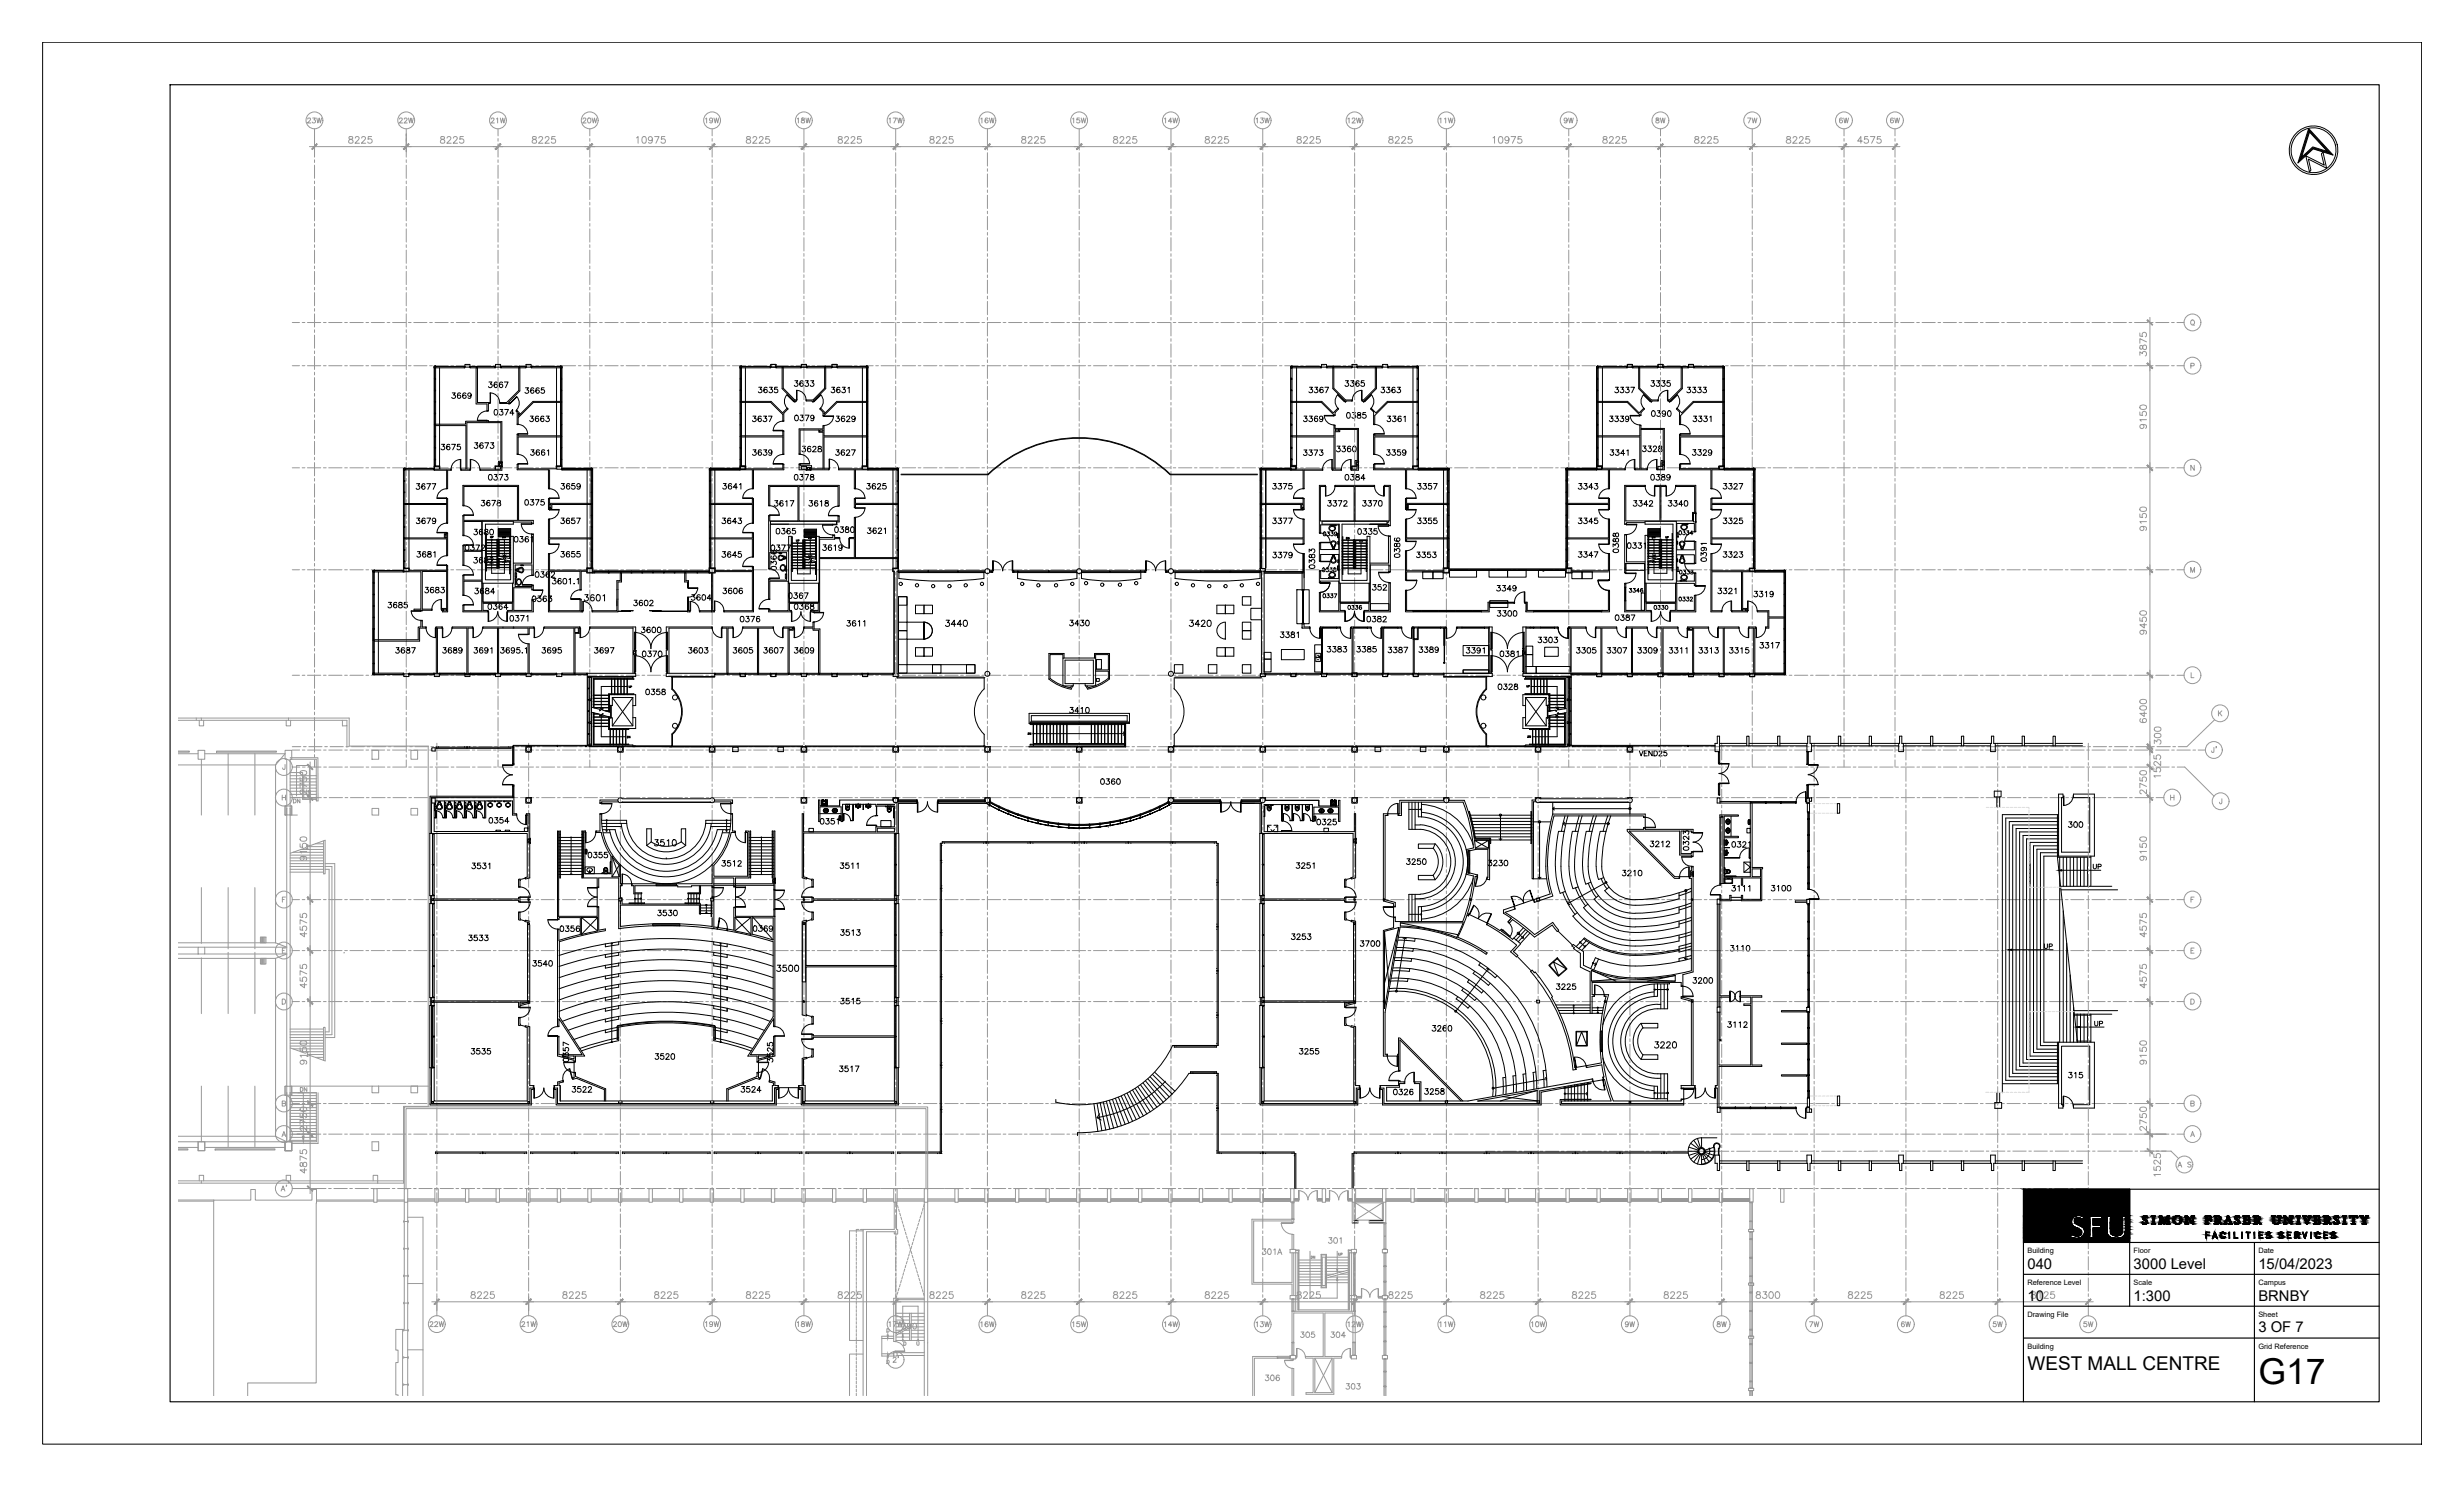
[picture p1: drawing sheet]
<svg xmlns="http://www.w3.org/2000/svg" width="737mm" height="444mm" viewBox="0 0 737 444" stroke-linecap="round" stroke-linejoin="round" font-family="sans-serif">
<defs><g id="words">
<text font-size="10.6" x="675.1" y="413.7">G17</text>
<text font-size="5.7" x="606.1" y="409.5">WEST MALL CENTRE</text>
<g font-size="4.4">
<text x="606.1" y="379.2">040</text>
<text x="637.8" y="379.2">3000 Level</text>
<text x="675.1" y="379.2">15/04/2023</text>
<text x="606.1" y="388.8">10</text>
<text x="637.8" y="388.8">1:300</text>
<text x="675.1" y="388.8">BRNBY</text>
<text x="675.1" y="398.1">3 OF 7</text>
</g>
<g font-size="2.2">
<text x="606.1" y="374.6">Building</text>
<text x="637.8" y="374.6">Floor</text>
<text x="675.1" y="374.6">Date</text>
<text x="606.1" y="384.1">Reference Level</text>
<text x="637.8" y="384.1">Scale</text>
<text x="675.1" y="384.1">Campus</text>
<text x="606.1" y="393.6">Drawing File</text>
<text x="675.1" y="393.6">Sheet</text>
<text x="606.1" y="403.2">Building</text>
<text x="675.1" y="403.2">Grid Reference</text>
</g>
</g></defs>
<!-- layer: FP040_3 Data|RM$TXT -->
<g fill="none" stroke="#000" stroke-width=".3">
<path d="M135.2 117.4h.9l-.5 .7a.57 .57 0 0 1 .6 .5 .57 .57 0 0 1-.5 .6 .57 .57 0 0 1-.7-.4M137.7 117.7l-.1-.2a.81 .81 0 0 0-1 .6 .81 .81 0 0 0 .6 1 .51 .51 0 0 0 .6-.5 .51 .51 0 0 0-.5-.5 .51 .51 0 0 0-.6 .4M139.3 117.7l-.1-.2a.81 .81 0 0 0-1 .6 .81 .81 0 0 0 .6 1 .53 .53 0 0 0 .6-.5 .53 .53 0 0 0-.5-.6 .53 .53 0 0 0-.6 .5M140.8 118a.51 .51 0 0 1-.7 .4 .51 .51 0 0 1-.2-.8 .51 .51 0 0 1 .9 .1v.3a.77 .77 0 0 1-.6 1.1l-.3-.2M146.2 114.2h.9l-.5 .6a.55 .55 0 0 1 .4 .9 .55 .55 0 0 1-.9-.2M148.6 114.4v-.1a.83 .83 0 0 0-1 .6 .83 .83 0 0 0 .6 1 .51 .51 0 0 0 .5-.5 .51 .51 0 0 0-.4-.5 .51 .51 0 0 0-.6 .4M150.2 114.4v-.1a.83 .83 0 0 0-1 .6 .83 .83 0 0 0 .6 1 .53 .53 0 0 0 .5-.5 .53 .53 0 0 0-.5-.6 .53 .53 0 0 0-.5 .5M150.8 114.2h1.1l-.8 1.7M157.1 115.9h.9l-.5 .7a.56 .56 0 0 1 .4 .9 .56 .56 0 0 1-1-.2M159.6 116.1l-.1-.1a.81 .81 0 0 0-1 .6 .81 .81 0 0 0 .6 1 .51 .51 0 0 0 .5-.5 .51 .51 0 0 0-.4-.5 .51 .51 0 0 0-.6 .4M161.2 116.1l-.1-.1a.81 .81 0 0 0-1 .6 .81 .81 0 0 0 .6 1 .53 .53 0 0 0 .5-.5 .53 .53 0 0 0-.5-.6 .53 .53 0 0 0-.5 .5M162.6 115.9h-.7l-.1 .7a.58 .58 0 0 1 .9 0 .58 .58 0 0 1-.1 .9 .58 .58 0 0 1-.9-.2"/>
<path d="M226.8 115.8h.9l-.5 .6a.55 .55 0 0 1 .5 .9 .55 .55 0 0 1-1-.2M229.3 116l-.1-.2a.81 .81 0 0 0-1 .6 .81 .81 0 0 0 .6 1 .53 .53 0 0 0 .6-.5 .53 .53 0 0 0-.5-.5 .53 .53 0 0 0-.6 .5M230 115.8h.9l-.5 .6a.55 .55 0 0 1 .4 .9 .55 .55 0 0 1-.9-.2M232.4 115.8h-.8l-.1 .7a.58 .58 0 0 1 .9 0 .58 .58 0 0 1-.1 .8 .58 .58 0 0 1-.9-.2M237.6 113.8h.9l-.5 .6a.55 .55 0 0 1 .4 .9 .55 .55 0 0 1-1-.1M240.1 114.1l-.1-.2a.83 .83 0 0 0-1 .6 .83 .83 0 0 0 .6 1 .53 .53 0 0 0 .6-.5 .53 .53 0 0 0-.6-.6 .53 .53 0 0 0-.5 .5M240.8 113.8h.8l-.4 .6a.55 .55 0 0 1 .4 .9 .55 .55 0 0 1-1-.1M242.4 113.8h.8l-.4 .6a.55 .55 0 0 1 .4 .9 .55 .55 0 0 1-1-.1M248.6 115.8h.9l-.5 .6a.57 .57 0 0 1 .6 .5 .57 .57 0 0 1-.5 .6 .57 .57 0 0 1-.6-.4M251.1 116l-.3-.2a.87 .87 0 0 0-.7 .7 .87 .87 0 0 0 .6 .9 .51 .51 0 0 0 .5-.5 .51 .51 0 0 0-.5-.5 .51 .51 0 0 0-.6 .5M251.8 115.8h.9l-.5 .6a.57 .57 0 0 1 .5 .5 .57 .57 0 0 1-.4 .6 .57 .57 0 0 1-.7-.4M253.4 116l.5-.2v1.6"/>
<path d="M391.5 115.8h.8l-.5 .6a.57 .57 0 0 1 .6 .5 .57 .57 0 0 1-.5 .6 .57 .57 0 0 1-.6-.4M393.1 115.8h.8l-.5 .6a.55 .55 0 0 1 .5 .9 .55 .55 0 0 1-1-.2M395.5 116l-.1-.2a.81 .81 0 0 0-1 .6 .81 .81 0 0 0 .6 1 .53 .53 0 0 0 .6-.5 .53 .53 0 0 0-.5-.5 .53 .53 0 0 0-.6 .5M396.1 115.8h1.1l-.8 1.6M402.2 113.8h.9l-.5 .6a.55 .55 0 0 1 .4 .9 .55 .55 0 0 1-.9-.1M403.8 113.8h.9l-.5 .6a.57 .57 0 0 1 .6 .6 .57 .57 0 0 1-.5 .6 .57 .57 0 0 1-.7-.4M406.3 114.1l-.3-.3a.9 .9 0 0 0-.7 .8 .9 .9 0 0 0 .6 .9 .51 .51 0 0 0 .5-.5 .51 .51 0 0 0-.5-.5 .51 .51 0 0 0-.6 .4M407.8 113.8h-.8l-.1 .7a.58 .58 0 0 1 .9 0 .58 .58 0 0 1-.1 .9 .58 .58 0 0 1-.9-.2M413 115.8h.9l-.5 .6a.55 .55 0 0 1 .4 .9 .55 .55 0 0 1-1-.2M414.6 115.8h.9l-.5 .6a.57 .57 0 0 1 .4 .9 .57 .57 0 0 1-1-.2M417 116l-.1-.2a.81 .81 0 0 0-.9 .6 .81 .81 0 0 0 .6 1 .51 .51 0 0 0 .5-.5 .51 .51 0 0 0-.5-.5 .51 .51 0 0 0-.5 .5M417.7 115.8h.9l-.5 .6a.57 .57 0 0 1 .6 .5 .57 .57 0 0 1-.5 .6 .57 .57 0 0 1-.6-.4"/>
<path d="M482.9 115.8h.9l-.5 .6a.57 .57 0 0 1 .4 .9 .57 .57 0 0 1-1-.2M484.5 115.8h.9l-.5 .6a.55 .55 0 0 1 .4 .9 .55 .55 0 0 1-1-.2M486.1 115.8h.9l-.5 .6a.57 .57 0 0 1 .4 .9 .57 .57 0 0 1-1-.2M487.5 115.8h1.1l-.8 1.6M493.6 113.8h.9l-.4 .6a.55 .55 0 0 1 .4 .9 .55 .55 0 0 1-1-.1M495.3 113.8h.8l-.5 .6a.57 .57 0 0 1 .6 .6 .57 .57 0 0 1-.5 .6 .57 .57 0 0 1-.6-.4M496.8 113.8h.9l-.5 .6a.55 .55 0 0 1 .5 .9 .55 .55 0 0 1-1-.1M499.2 113.8h-.8l-.1 .7a.58 .58 0 0 1 .9 0 .58 .58 0 0 1-.1 .9 .58 .58 0 0 1-.8-.2M504.4 115.8h.9l-.4 .6a.57 .57 0 0 1 .4 .9 .57 .57 0 0 1-1-.2M506.1 115.8h.8l-.5 .6a.55 .55 0 0 1 .4 .9 .55 .55 0 0 1-.9-.2M507.6 115.8h.9l-.5 .6a.57 .57 0 0 1 .4 .9 .57 .57 0 0 1-1-.2M509.2 115.8h.9l-.5 .6a.55 .55 0 0 1 .4 .9 .55 .55 0 0 1-.9-.2"/>
<path d="M132 132.8h.9l-.5 .6a.56 .56 0 0 1 .4 1 .56 .56 0 0 1-1-.2M134.5 133l-.1-.1a.81 .81 0 0 0-1 .6 .81 .81 0 0 0 .6 1 .51 .51 0 0 0 .5-.5 .51 .51 0 0 0-.4-.6 .51 .51 0 0 0-.6 .5M135 132.8h1.1l-.8 1.7M137.5 132.8h-.7l-.1 .7a.58 .58 0 0 1 .9 0 .58 .58 0 0 1-.1 .9 .58 .58 0 0 1-.9-.2M141.9 132.3h.9l-.5 .7a.55 .55 0 0 1 .4 .9 .55 .55 0 0 1-.9-.2M144.4 132.6l-.1-.2a.83 .83 0 0 0-1 .6 .83 .83 0 0 0 .6 1 .53 .53 0 0 0 .6-.5 .53 .53 0 0 0-.5-.5 .53 .53 0 0 0-.6 .5M144.9 132.3h1.2l-.8 1.7M146.7 132.3h.9l-.5 .7a.55 .55 0 0 1 .4 .9 .55 .55 0 0 1-.9-.2M147.9 122.5a.83 .83 0 0 1 1 .6 .83 .83 0 0 1-.6 1l-.4-.1-.1-.2zM149.4 122.4h.9l-.5 .6a.57 .57 0 0 1 .6 .6 .57 .57 0 0 1-.5 .6 .57 .57 0 0 1-.6-.4M150.9 122.4h1.1l-.8 1.7M153.6 123.5h-1.2l.8-1.1v1.7"/>
<path d="M158.5 124.4h.9l-.5 .6a.54 .54 0 0 1 .5 .5 .54 .54 0 0 1-.4 .6 .54 .54 0 0 1-.6-.4M158.8 134.5h.8l-.4 .6a.54 .54 0 0 1 .5 .5 .54 .54 0 0 1-.5 .6 .54 .54 0 0 1-.6-.4M161 124.6l-.1-.2a.83 .83 0 0 0-1 .6 .83 .83 0 0 0 .6 1 .53 .53 0 0 0 .6-.5 .53 .53 0 0 0-.5-.5 .53 .53 0 0 0-.6 .5M161.2 134.7v-.2a.83 .83 0 0 0-1 .6 .83 .83 0 0 0 .5 1 .53 .53 0 0 0 .6-.5 .53 .53 0 0 0-.5-.5 .53 .53 0 0 0-.5 .5M162.6 124.6l-.1-.2a.83 .83 0 0 0-1 .6 .83 .83 0 0 0 .6 1 .51 .51 0 0 0 .6-.4 .51 .51 0 0 0-.5-.6 .51 .51 0 0 0-.6 .5M162.8 134.7l-.5-.2a.89 .89 0 0 0-.5 .8 .89 .89 0 0 0 .6 .8 .51 .51 0 0 0 .5-.5 .51 .51 0 0 0-.5-.5 .51 .51 0 0 0-.5 .5M163.3 124.4h.9l-.5 .6a.54 .54 0 0 1 .5 .5 .54 .54 0 0 1-.4 .6 .54 .54 0 0 1-.6-.4M163.6 134.8l.4-.3v1.6M225.1 124.4h.9l-.5 .6a.54 .54 0 0 1 .5 .5 .54 .54 0 0 1-.4 .6 .54 .54 0 0 1-.6-.4M225.1 134.5h.9l-.4 .6a.56 .56 0 0 1 .3 .9 .56 .56 0 0 1-.9-.2M227.5 124.6v-.2a.83 .83 0 0 0-1 .6 .83 .83 0 0 0 .6 1 .51 .51 0 0 0 .5-.4 .51 .51 0 0 0-.4-.6 .51 .51 0 0 0-.6 .5M227.6 134.7l-.1-.2a.83 .83 0 0 0-1 .6 .83 .83 0 0 0 .6 1 .51 .51 0 0 0 .6-.5 .51 .51 0 0 0-.5-.5 .51 .51 0 0 0-.5 .5"/>
<path d="M228.3 124.4h.9l-.5 .6a.54 .54 0 0 1 .5 .5 .54 .54 0 0 1-.5 .6 .54 .54 0 0 1-.6-.4M228.3 134.5h.9l-.5 .6a.56 .56 0 0 1 .4 .9 .56 .56 0 0 1-1-.2M229.7 124.4h1.1l-.8 1.6M230.8 135a.51 .51 0 0 1-.7 .4 .51 .51 0 0 1-.2-.8 .51 .51 0 0 1 .8 .1l.1 .3a.81 .81 0 0 1-.7 1.1l-.3-.2M237.8 124.2a.83 .83 0 0 1 1 .6 .83 .83 0 0 1-.6 1l-.6-.4-.1-.6zM239.3 124.1h.9l-.5 .6a.55 .55 0 0 1 .4 .9 .55 .55 0 0 1-1-.2M239.9 133.4h.8l-.4 .6a.55 .55 0 0 1 .4 .9 .55 .55 0 0 1-1-.1M240.7 124.1h1.2l-.9 1.7M242.4 133.7l-.1-.2a.81 .81 0 0 0-1 .6 .81 .81 0 0 0 .6 1 .52 .52 0 0 0 .5-.5 .52 .52 0 0 0-.5-.6 .52 .52 0 0 0-.5 .5M243 133.8l.3-.4h.3l.3 .5-1 1.2h1.1M243.3 124.6a.51 .51 0 0 1-.6 .5 .51 .51 0 0 1-.3-.8 .51 .51 0 0 1 .8 0l.1 .3a.83 .83 0 0 1-.6 1.2l-.3-.3M244.6 133.5v.5l1 .5a.52 .52 0 0 1-.7 .6 .52 .52 0 0 1-.2-.9l.7-.2 .1-.3-.3-.3z"/>
<path d="M250 134.5h.8l-.4 .6a.54 .54 0 0 1 .5 .5 .54 .54 0 0 1-.5 .6 .54 .54 0 0 1-.6-.4M250 124.4h.9l-.5 .6a.54 .54 0 0 1 .5 .5 .54 .54 0 0 1-.4 .6 .54 .54 0 0 1-.6-.4M252.4 134.7l-.1-.2a.83 .83 0 0 0-.9 .6 .83 .83 0 0 0 .6 1 .53 .53 0 0 0 .5-.5 .53 .53 0 0 0-.5-.5 .53 .53 0 0 0-.5 .5M252.5 124.6l-.1-.2a.83 .83 0 0 0-1 .6 .83 .83 0 0 0 .6 1 .53 .53 0 0 0 .6-.5 .53 .53 0 0 0-.5-.5 .53 .53 0 0 0-.6 .5M253.1 134.8l.3-.3h.5l.1 .3-.2 .5-.8 .8h1.1M253.1 124.8l.3-.4h.5l.1 .3-.2 .5-.8 .8h1.1M254.6 134.5h1.1l-.8 1.6M255.7 124.9a.53 .53 0 0 1-.8 .5 .53 .53 0 0 1-.2-.8 .53 .53 0 0 1 .9 0l.1 .3a.81 .81 0 0 1-.7 1.1l-.3-.2M389.8 134.5h.9l-.5 .6a.56 .56 0 0 1 .4 .9 .56 .56 0 0 1-1-.1M389.8 124.4h.9l-.5 .6a.54 .54 0 0 1 .5 .5 .54 .54 0 0 1-.4 .6 .54 .54 0 0 1-.6-.4M391.4 134.5h.9l-.5 .6a.55 .55 0 0 1 .4 .9 .55 .55 0 0 1-1-.1M391.4 124.4h.9l-.5 .6a.54 .54 0 0 1 .5 .5 .54 .54 0 0 1-.4 .6 .54 .54 0 0 1-.6-.4"/>
<path d="M392.8 134.5h1.1l-.8 1.7M393.9 124.6l-.1-.2a.83 .83 0 0 0-1 .6 .83 .83 0 0 0 .6 1 .51 .51 0 0 0 .6-.4 .51 .51 0 0 0-.5-.6 .51 .51 0 0 0-.6 .5M394.5 134.5h.9l-.4 .6a.55 .55 0 0 1 .4 .9 .55 .55 0 0 1-1-.1M395.5 124.9a.51 .51 0 0 1-.7 .5 .51 .51 0 0 1-.2-.8 .51 .51 0 0 1 .8 0l.1 .3a.81 .81 0 0 1-.7 1.1l-.3-.2M399.7 133.4h.9l-.5 .6a.57 .57 0 0 1 .4 .9 .57 .57 0 0 1-1-.2M401.3 133.4h.9l-.5 .6a.55 .55 0 0 1 .4 .9 .55 .55 0 0 1-.9-.2M402.8 123.4l.2-.1a.88 .88 0 0 1 .7 .9 .88 .88 0 0 1-.7 .8l-.5-.7zM403.8 133.6l-.1-.2a.83 .83 0 0 0-1 .7 .83 .83 0 0 0 .6 1 .53 .53 0 0 0 .6-.5 .53 .53 0 0 0-.6-.6 .53 .53 0 0 0-.5 .5M404.3 123.3h.9l-.5 .7a.55 .55 0 0 1 .4 .9 .55 .55 0 0 1-.9-.2M404.6 133.4a.83 .83 0 0 1 .9 .7 .83 .83 0 0 1-.5 1l-.6-.4-.1-.6zM405.9 123.4l-.1 .4 .3 .2a.59 .59 0 0 1 .8 .3 .59 .59 0 0 1-.5 .8 .59 .59 0 0 1-.7-.6l1.1-.7-.1-.4zM408.3 123.3h-.8l-.1 .8a.58 .58 0 0 1 .9-.1 .58 .58 0 0 1-.1 .9 .58 .58 0 0 1-.9-.2"/>
<path d="M414.7 134.5h.8l-.5 .6a.54 .54 0 0 1 .5 .5 .54 .54 0 0 1-.4 .6 .54 .54 0 0 1-.6-.4M414.8 124.4h.9l-.5 .6a.54 .54 0 0 1 .5 .5 .54 .54 0 0 1-.4 .6 .54 .54 0 0 1-.6-.4M416.2 134.5h.9l-.5 .6a.56 .56 0 0 1 .4 .9 .56 .56 0 0 1-.9-.2M416.4 124.4h.9l-.5 .6a.54 .54 0 0 1 .5 .5 .54 .54 0 0 1-.4 .6 .54 .54 0 0 1-.6-.4M418.6 134.5h-.8l-.1 .6a.59 .59 0 0 1 .9 0 .59 .59 0 0 1-.1 .9 .59 .59 0 0 1-.8-.2M418.8 124.6v-.2a.83 .83 0 0 0-1 .6 .83 .83 0 0 0 .6 1 .51 .51 0 0 0 .5-.4 .51 .51 0 0 0-.4-.6 .51 .51 0 0 0-.6 .5M419.7 124.7l.4-.3v1.6M420.3 135a.53 .53 0 0 1-.7 .5 .53 .53 0 0 1-.3-.9 .53 .53 0 0 1 .9 .1l.1 .3a.81 .81 0 0 1-.6 1.1l-.4-.2M481.3 124.4h.9l-.5 .6a.56 .56 0 0 1 .5 .5 .56 .56 0 0 1-.5 .6 .56 .56 0 0 1-.6-.4M481.5 134.5h.8l-.4 .6a.54 .54 0 0 1 .5 .5 .54 .54 0 0 1-.5 .6 .54 .54 0 0 1-.6-.4M482.9 124.4h.8l-.4 .6a.54 .54 0 0 1 .5 .5 .54 .54 0 0 1-.5 .6 .54 .54 0 0 1-.6-.4M483.1 134.5h.9l-.6 .6a.56 .56 0 0 1 .6 .5 .56 .56 0 0 1-.5 .6 .56 .56 0 0 1-.6-.4"/>
<path d="M484.5 124.4h.9l-.6 .6a.56 .56 0 0 1 .6 .5 .56 .56 0 0 1-.5 .6 .56 .56 0 0 1-.6-.4M485.7 135.6h-1.2l.8-1.1v1.6M486.3 134.8l.4-.3v1.6M486.9 124.9a.51 .51 0 0 1-.7 .5 .51 .51 0 0 1-.2-.8 .51 .51 0 0 1 .8 0l.1 .3a.81 .81 0 0 1-.6 1.1l-.3-.2M491.2 133.3h.8l-.4 .7a.55 .55 0 0 1 .4 .8 .55 .55 0 0 1-1-.1M492.8 133.3h.8l-.5 .7a.55 .55 0 0 1 .5 .8 .55 .55 0 0 1-1-.1M493.9 122.9a.83 .83 0 0 1 1 .6 .83 .83 0 0 1-.6 1l-.5-.4-.1-.6zM494.2 133.7l.4-.4 .6 .4-1 1.3h1.1M495.5 122.8h.8l-.4 .6a.55 .55 0 0 1 .4 .9 .55 .55 0 0 1-1-.2M495.9 133.4v.5a.72 .72 0 0 1 .8 .2 .72 .72 0 0 1 0 .8l-.8-.1v-.5l.9-.6-.1-.3zM497.9 123.4a.53 .53 0 0 1-.7 .4 .53 .53 0 0 1-.2-.8 .53 .53 0 0 1 .8 0l.1 .4a.81 .81 0 0 1-.6 1.1l-.3-.3M498.7 122.9a.83 .83 0 0 1 1 .6 .83 .83 0 0 1-.6 1l-.5-.4-.1-.6z"/>
<path d="M506.1 134.4h.8l-.4 .7a.55 .55 0 0 1 .4 .8 .55 .55 0 0 1-1-.1M506.3 124.4h.9l-.5 .6a.54 .54 0 0 1 .5 .5 .54 .54 0 0 1-.5 .6 .54 .54 0 0 1-.6-.4M507.7 134.4h.9l-.5 .7a.57 .57 0 0 1 .4 .9 .57 .57 0 0 1-1-.2M507.9 124.4h.8l-.4 .6a.54 .54 0 0 1 .5 .5 .54 .54 0 0 1-.5 .6 .54 .54 0 0 1-.6-.4M509.2 134.8l.3-.4 .5 .1 .1 .3-.2 .5-.8 .8h1.1M509.4 124.4h.9l-.4 .6a.54 .54 0 0 1 .5 .5 .54 .54 0 0 1-.5 .6 .54 .54 0 0 1-.6-.4M511.1 124.7l.4-.3v1.6M511.7 135a.53 .53 0 0 1-.7 .5 .53 .53 0 0 1-.2-.9 .53 .53 0 0 1 .8 .1l.1 .3a.83 .83 0 0 1-.6 1.1l-.3-.2M124.5 144.6h.9l-.4 .6a.55 .55 0 0 1 .4 .9 .55 .55 0 0 1-1-.2M124.6 154.9h.9l-.5 .6a.55 .55 0 0 1 .4 .9 .55 .55 0 0 1-.9-.2M127 144.8v-.1a.83 .83 0 0 0-1 .6 .83 .83 0 0 0 .5 1 .51 .51 0 0 0 .6-.5 .51 .51 0 0 0-.5-.5 .51 .51 0 0 0-.5 .4M127.1 155.1l-.1-.1a.81 .81 0 0 0-1 .5 .81 .81 0 0 0 .6 1 .52 .52 0 0 0 .5-.4 .52 .52 0 0 0-.4-.6 .52 .52 0 0 0-.6 .5"/>
<path d="M127.6 144.6h1.1l-.8 1.7M127.6 154.9h1.1l-.8 1.6M129.2 144.6h1.1l-.8 1.7M130.3 155.4a.53 .53 0 0 1-.7 .5 .53 .53 0 0 1-.3-.8 .53 .53 0 0 1 .9 0l.1 .3a.77 .77 0 0 1-.7 1.1l-.3-.2M141.8 158.2h.9l-.5 .6a.55 .55 0 0 1 .4 .9 .55 .55 0 0 1-1-.1M144 149.6h.9l-.5 .6a.55 .55 0 0 1 .4 .9 .55 .55 0 0 1-1-.2M144.3 158.4l-.1-.1a.81 .81 0 0 0-1 .6 .81 .81 0 0 0 .6 1 .53 .53 0 0 0 .6-.5 .53 .53 0 0 0-.5-.6 .53 .53 0 0 0-.6 .5M145 158.3v.5l.8 .3v.7l-.6 .1-.4-.3 .2-.6 .8-.4-.3-.4zM146.3 141.9a.83 .83 0 0 1 1 .6 .83 .83 0 0 1-.7 1l-.5-.3-.1-.6zM146.4 149.8v-.1a.81 .81 0 0 0-1 .5 .81 .81 0 0 0 .6 1 .51 .51 0 0 0 .5-.4 .51 .51 0 0 0-.4-.6 .51 .51 0 0 0-.6 .5M146.6 158.3l.3-.1a.85 .85 0 0 1 .6 .8 .85 .85 0 0 1-.6 .9l-.4-.3-.1-.5zM147 149.6h1.1l-.8 1.6"/>
<path d="M147.8 141.8h.8l-.4 .7a.55 .55 0 0 1 .4 .9 .55 .55 0 0 1-1-.2M148.8 149.7v.4a.69 .69 0 0 1 .7 .3 .69 .69 0 0 1 .1 .7l-.6 .1-.4-.3 .2-.6 .8-.3v-.3zM149.2 141.8h1.1l-.8 1.7M151 141.8h.8l-.5 .7a.55 .55 0 0 1 .5 .9 .55 .55 0 0 1-1-.2M157.1 149.5l.3-.1a.85 .85 0 0 1 .6 .8 .85 .85 0 0 1-.6 .8l-.3-.1-.2-.6zM158.6 149.4h.9l-.5 .6a.56 .56 0 0 1 .4 .9 .56 .56 0 0 1-.9-.2M160.1 149.4h1.1l-.8 1.6M162.6 149.4h-.8l-.1 .7a.6 .6 0 0 1 .9 0 .6 .6 0 0 1-.1 .9 .6 .6 0 0 1-.9-.3M167.8 154.9h.9l-.5 .6a.55 .55 0 0 1 .4 .9 .55 .55 0 0 1-1-.2M167.8 144.5h.9l-.5 .7a.55 .55 0 0 1 .4 .9 .55 .55 0 0 1-.9-.2M170.3 155.1l-.1-.1a.81 .81 0 0 0-1 .5 .81 .81 0 0 0 .6 1 .52 .52 0 0 0 .5-.4 .52 .52 0 0 0-.5-.6 .52 .52 0 0 0-.5 .5M170.3 144.8l-.1-.2a.83 .83 0 0 0-1 .6 .83 .83 0 0 0 .6 1 .53 .53 0 0 0 .6-.4 .53 .53 0 0 0-.5-.6 .53 .53 0 0 0-.6 .4"/>
<path d="M171.7 154.9h-.8v.7a.58 .58 0 0 1 .9 0 .58 .58 0 0 1-.1 .9 .58 .58 0 0 1-.9-.3M171.8 144.5h-.8l-.1 .8a.58 .58 0 0 1 .9 0 .58 .58 0 0 1-.1 .8 .58 .58 0 0 1-.8-.2M172.4 154.9h1.1l-.8 1.6M173.5 145.1a.53 .53 0 0 1-.7 .5 .53 .53 0 0 1-.3-.8 .53 .53 0 0 1 .9 0l.1 .3a.83 .83 0 0 1-.7 1.1l-.3-.2M216 154.9h.9l-.5 .6a.57 .57 0 0 1 .4 .9 .57 .57 0 0 1-1-.2M216.2 144.5h.9l-.5 .7a.55 .55 0 0 1 .4 .9 .55 .55 0 0 1-.9-.2M218.4 155.1v-.1a.81 .81 0 0 0-1 .6 .81 .81 0 0 0 .6 .9 .5 .5 0 0 0 .5-.4 .5 .5 0 0 0-.4-.6 .5 .5 0 0 0-.6 .5M218.7 144.8l-.1-.2a.81 .81 0 0 0-1 .6 .81 .81 0 0 0 .6 1 .52 .52 0 0 0 .6-.5 .52 .52 0 0 0-.5-.5 .52 .52 0 0 0-.6 .4M220.2 156h-1.2l.8-1.1v1.6M220.4 145.6h-1.2l.8-1.1v1.7M220.8 154.9h.8l-.5 .6a.55 .55 0 0 1 .5 .9 .55 .55 0 0 1-1-.2M221.1 144.9l.4-.4v1.7"/>
<path d="M231.6 149.7h.9l-.5 .6a.56 .56 0 0 1 .4 .9 .56 .56 0 0 1-1-.2M232.2 158h.3a.85 .85 0 0 1 .6 .8 .85 .85 0 0 1-.6 .8l-.4-.3zM233.8 158h.8l-.5 .6a.55 .55 0 0 1 .4 .9 .55 .55 0 0 1-.9-.2M234.1 149.9l-.1-.2a.83 .83 0 0 0-1 .6 .83 .83 0 0 0 .6 1 .51 .51 0 0 0 .6-.5 .51 .51 0 0 0-.5-.5 .51 .51 0 0 0-.6 .5M234.9 150l.3-.3v1.6M236.2 149.7h1.1l-.8 1.6M236.2 158.2l-.1-.2a.81 .81 0 0 0-1 .6 .81 .81 0 0 0 .7 1 .53 .53 0 0 0 .5-.5 .53 .53 0 0 0-.5-.5 .53 .53 0 0 0-.6 .5M237.7 141.9l.2-.1a.88 .88 0 0 1 .7 .9 .88 .88 0 0 1-.7 .8l-.5-.7zM237.7 158h-.8v.7a.58 .58 0 0 1 .8 0 .58 .58 0 0 1-.1 .8 .58 .58 0 0 1-.8-.2M239.2 141.8h.9l-.5 .7a.55 .55 0 0 1 .4 .9 .55 .55 0 0 1-.9-.2M240.6 141.8h1.1l-.7 1.7M242 149.7h.9l-.5 .6a.56 .56 0 0 1 .4 .9 .56 .56 0 0 1-1-.2"/>
<path d="M242.4 141.9v.5l.7 .2 .2 .4-.1 .4-.6 .1a.56 .56 0 0 1-.3-.7 .56 .56 0 0 1 .7-.3l.2-.2v-.4zM244.4 149.9l-.1-.2a.83 .83 0 0 0-.9 .6 .83 .83 0 0 0 .6 1 .51 .51 0 0 0 .5-.5 .51 .51 0 0 0-.4-.5 .51 .51 0 0 0-.6 .5M245.2 150l.4-.3v1.6M246.8 149.7v.5l.7 .2 .2 .4-.2 .4-.8-.1v-.5l.9-.6-.1-.3zM249.7 157.6a.83 .83 0 0 1 1 .6 .83 .83 0 0 1-.6 1l-.4-.1-.1-.3zM251.2 157.5h.9l-.5 .6a.57 .57 0 0 1 .6 .5 .57 .57 0 0 1-.5 .7 .57 .57 0 0 1-.6-.5M252.8 157.6v.5l.7 .2 .3 .3-.2 .5-.5 .1a.56 .56 0 0 1-.4-.7 .56 .56 0 0 1 .7-.4l.3-.2-.1-.3zM254.5 157.6l.2-.1a.88 .88 0 0 1 .7 .8 .88 .88 0 0 1-.7 .9l-.4-.7zM259.2 144.5h.9l-.5 .7a.55 .55 0 0 1 .4 .9 .55 .55 0 0 1-.9-.2M259.5 157.8h.9l-.5 .7a.56 .56 0 0 1 .4 .9 .56 .56 0 0 1-1-.3M261.7 144.8l-.1-.2a.81 .81 0 0 0-1 .6 .81 .81 0 0 0 .6 1 .52 .52 0 0 0 .6-.5 .52 .52 0 0 0-.5-.5 .52 .52 0 0 0-.6 .4M261.9 158l-.1-.1a.83 .83 0 0 0-.9 .6 .83 .83 0 0 0 .6 1 .51 .51 0 0 0 .5-.5 .51 .51 0 0 0-.5-.5 .51 .51 0 0 0-.5 .4"/>
<path d="M262.3 144.9l.2-.3 .5-.1 .3 .5-1 1.2h1.1M262.6 158.2a.51 .51 0 0 1 .4-.4 .51 .51 0 0 1 .5 .3l-1 1.4h1.1M264.3 158.1l.4-.3v1.7M264.8 144.5h-.8l-.1 .8a.6 .6 0 0 1 .9-.1 .6 .6 0 0 1-.1 .9 .6 .6 0 0 1-.9-.2M380.6 154.9h.9l-.5 .6a.55 .55 0 0 1 .4 .9 .55 .55 0 0 1-1-.2M380.6 144.5h.9l-.5 .7a.55 .55 0 0 1 .4 .9 .55 .55 0 0 1-1-.2M382.2 154.9h.9l-.5 .6a.57 .57 0 0 1 .4 .9 .57 .57 0 0 1-1-.2M382.2 144.5h.9l-.5 .7a.57 .57 0 0 1 .4 .9 .57 .57 0 0 1-1-.2M383.6 154.9h1.1l-.8 1.6M383.6 144.5h1.1l-.8 1.7M385.2 154.9h1.1l-.8 1.6M386.2 144.5h-.8l-.1 .8a.6 .6 0 0 1 .9-.1 .6 .6 0 0 1-.1 .9 .6 .6 0 0 1-.9-.2"/>
<path d="M396.8 159h.6l-.3 .4a.4 .4 0 0 1 .3 .7 .4 .4 0 0 1-.7-.2M397 149.7h.9l-.5 .6a.56 .56 0 0 1 .6 .5 .56 .56 0 0 1-.5 .6 .56 .56 0 0 1-.6-.4M397.9 159h.6l-.3 .4a.39 .39 0 0 1 .3 .7 .39 .39 0 0 1-.7-.2M398.6 149.7h.9l-.5 .6a.54 .54 0 0 1 .5 .5 .54 .54 0 0 1-.4 .6 .54 .54 0 0 1-.6-.4M399.6 159.4a.36 .36 0 0 1-.5 .3 .36 .36 0 0 1-.1-.6 .36 .36 0 0 1 .6 .1l-.1 .9-.6-.1M400.1 149.7h1.1l-.8 1.6M401.7 150l.3-.3h.5l.2 .3-1 1.3h1.1M402.3 141.9a.83 .83 0 0 1 1 .6 .83 .83 0 0 1-.6 1l-.5-.3-.1-.6zM403.9 141.8h.8l-.5 .7a.55 .55 0 0 1 .5 .9 .55 .55 0 0 1-1-.2M405.4 141.9v.5a.67 .67 0 0 1 .8 .2 .67 .67 0 0 1 0 .8h-.8a.67 .67 0 0 1 0-.8 .67 .67 0 0 1 .8-.2v-.5zM406.1 158.1a.83 .83 0 0 1 1 .6 .83 .83 0 0 1-.6 1h-.4l-.1-.3zM407.5 149.7h.8l-.4 .6a.54 .54 0 0 1 .5 .5 .54 .54 0 0 1-.5 .6 .54 .54 0 0 1-.6-.4"/>
<path d="M407.6 158h.9l-.5 .7a.57 .57 0 0 1 .6 .5 .57 .57 0 0 1-.5 .6 .57 .57 0 0 1-.6-.4M408.1 143h-1.2l.8-1.2v1.7M409.1 149.7h.9l-.6 .6a.56 .56 0 0 1 .6 .5 .56 .56 0 0 1-.5 .6 .56 .56 0 0 1-.6-.4M409.2 158h.9l-.5 .7a.55 .55 0 0 1 .4 .9 .55 .55 0 0 1-.9-.2M410.5 149.7h1.1l-.8 1.6M411.6 158h-.8l-.1 .8a.59 .59 0 0 1 .9 0 .59 .59 0 0 1-.1 .8 .59 .59 0 0 1-.9-.2M412.3 149.7h.4a.9 .9 0 0 1 .5 .8 .9 .9 0 0 1-.7 .8l-.4-.7zM423.9 144.5h.9l-.5 .7a.55 .55 0 0 1 .4 .9 .55 .55 0 0 1-.9-.2M423.9 154.9h.9l-.5 .6a.55 .55 0 0 1 .4 .9 .55 .55 0 0 1-.9-.2M425.5 144.5h.9l-.5 .7a.55 .55 0 0 1 .4 .9 .55 .55 0 0 1-.9-.2M425.5 154.9h.9l-.5 .6a.55 .55 0 0 1 .4 .9 .55 .55 0 0 1-.9-.2M427.9 144.5h-.8l-.1 .8a.58 .58 0 0 1 .9 0 .58 .58 0 0 1-.1 .8 .58 .58 0 0 1-.9-.2"/>
<path d="M427.9 154.9h-.8l-.1 .7a.58 .58 0 0 1 .9 0 .58 .58 0 0 1-.1 .9 .58 .58 0 0 1-.9-.3M428.5 144.5h1.1l-.8 1.7M429.5 154.9h-.8l-.1 .7a.59 .59 0 0 1 .9-.1 .59 .59 0 0 1-.1 .9 .59 .59 0 0 1-.9-.2M472 144.5h.9l-.5 .7a.57 .57 0 0 1 .5 .5 .57 .57 0 0 1-.4 .6 .57 .57 0 0 1-.7-.4M472 154.9h.9l-.5 .6a.57 .57 0 0 1 .5 .5 .57 .57 0 0 1-.4 .6 .57 .57 0 0 1-.7-.4M473.6 144.5h.8l-.4 .7a.55 .55 0 0 1 .4 .9 .55 .55 0 0 1-1-.2M473.6 154.9h.8l-.4 .6a.55 .55 0 0 1 .4 .9 .55 .55 0 0 1-1-.2M476.2 145.6h-1.2l.8-1.1v1.7M476.2 156h-1.2l.8-1.1v1.6M476.8 144.5h.8l-.5 .7a.55 .55 0 0 1 .5 .9 .55 .55 0 0 1-1-.2M477.5 154.9h-.7l-.1 .7a.58 .58 0 0 1 .9 0 .58 .58 0 0 1-.2 .9 .58 .58 0 0 1-.8-.3M482.3 159.5l-.1 .5 .4 .4 .7-1.1a.52 .52 0 0 1 .6 .7 .52 .52 0 0 1-.9 .2l-.2-.7z"/>
<path d="M488.4 149.7h.9l-.5 .6a.56 .56 0 0 1 .4 .9 .56 .56 0 0 1-1-.2M490 149.7h.9l-.5 .6a.54 .54 0 0 1 .5 .5 .54 .54 0 0 1-.5 .6 .54 .54 0 0 1-.6-.4M492.6 150.8h-1.2l.8-1.1v1.6M493.1 150l.3-.3h.5l.1 .3-.2 .5-.8 .8h1.1M493.7 141.9a.83 .83 0 0 1 1 .6 .83 .83 0 0 1-.6 1l-.5-.3-.1-.6zM495.2 141.8h.9l-.5 .7a.57 .57 0 0 1 .4 .9 .57 .57 0 0 1-1-.2M496.8 141.9v.5l1 .5-.2 .5h-.9v-.6l1-.5-.1-.4zM498.9 149.7h.8l-.5 .6a.56 .56 0 0 1 .6 .5 .56 .56 0 0 1-.5 .6 .56 .56 0 0 1-.6-.4M499.3 142.4a.53 .53 0 0 1-.7 .5 .53 .53 0 0 1-.3-.9 .53 .53 0 0 1 .9 .1l.1 .3a.83 .83 0 0 1-.7 1.1l-.3-.2M500.5 149.7h.8l-.5 .6a.54 .54 0 0 1 .6 .5 .54 .54 0 0 1-.5 .6 .54 .54 0 0 1-.6-.4M503 150.8h-1.1l.8-1.1v1.6M503.1 158.7h.6l-.3 .4a.38 .38 0 0 1 .3 .7 .38 .38 0 0 1-.7-.2"/>
<path d="M503.7 149.7a.83 .83 0 0 1 1 .6 .83 .83 0 0 1-.6 1l-.4-.1-.1-.2zM504.2 158.7h.7l-.4 .4a.38 .38 0 0 1 .4 .4 .38 .38 0 0 1-.3 .4 .38 .38 0 0 1-.5-.3M506.1 159.4h-.9l.6-.7v1.2M515.3 144.5h.9l-.5 .7a.57 .57 0 0 1 .4 .9 .57 .57 0 0 1-1-.2M515.3 154.9h.9l-.5 .6a.57 .57 0 0 1 .4 .9 .57 .57 0 0 1-1-.2M516.9 144.5h.8l-.4 .7a.55 .55 0 0 1 .4 .9 .55 .55 0 0 1-1-.2M516.9 154.9h.8l-.4 .6a.55 .55 0 0 1 .4 .9 .55 .55 0 0 1-1-.2M518.4 144.9a.51 .51 0 0 1 .4-.4 .51 .51 0 0 1 .5 .3l-1 1.4h1.1M518.4 155.3l.1-.3 .5-.1 .3 .4-1 1.2h1.1M519.9 144.5h1.1l-.8 1.7M520.8 154.9h-.7l-.1 .7a.58 .58 0 0 1 .9 0 .58 .58 0 0 1-.2 .9 .58 .58 0 0 1-.8-.3M124.8 164.9h.9l-.5 .6a.56 .56 0 0 1 .4 1 .56 .56 0 0 1-1-.3"/>
<path d="M127.2 175.6h.8l-.4 .6a.54 .54 0 0 1 .5 .5 .54 .54 0 0 1-.5 .6 .54 .54 0 0 1-.6-.4M127.3 165.1l-.1-.2a.83 .83 0 0 0-1 .7 .83 .83 0 0 0 .6 1 .51 .51 0 0 0 .5-.5 .51 .51 0 0 0-.4-.6 .51 .51 0 0 0-.6 .5M128 164.9v.6a.67 .67 0 0 1 .8 .2 .67 .67 0 0 1 0 .8h-.8a.67 .67 0 0 1 0-.8 .67 .67 0 0 1 .8-.2v-.6zM129.6 175.8l-.1-.2a.83 .83 0 0 0-1 .6 .83 .83 0 0 0 .7 1 .53 .53 0 0 0 .5-.5 .53 .53 0 0 0-.5-.5 .53 .53 0 0 0-.5 .5M129.7 165.2l.3-.3v1.7M130.3 175.6v.5l.9 .4-.1 .6h-.8v-.6l.9-.5-.1-.4zM131.9 175.6h.9l-.5 .6a.56 .56 0 0 1 .4 .9 .56 .56 0 0 1-1-.2M139.3 163l.2-.1a.85 .85 0 0 1 .7 .8 .85 .85 0 0 1-.7 .9l-.4-.3v-.5zM140.8 162.9h.9l-.5 .6a.55 .55 0 0 1 .4 .9 .55 .55 0 0 1-.9-.1M141.8 166.6h.9l-.5 .7a.57 .57 0 0 1 .4 .9 .57 .57 0 0 1-1-.2M142.1 175.8h.9l-.5 .7a.55 .55 0 0 1 .4 .8 .55 .55 0 0 1-1-.1M142.2 162.9h1.1l-.7 1.7"/>
<path d="M143.9 163.3l.3-.4 .7 .3-1.1 1.4h1.1M144.2 166.9l-.1-.2a.83 .83 0 0 0-.9 .6 .83 .83 0 0 0 .6 1 .51 .51 0 0 0 .5-.4 .51 .51 0 0 0-.4-.6 .51 .51 0 0 0-.6 .5M144.5 176.1v-.2a.83 .83 0 0 0-1 .6 .83 .83 0 0 0 .6 1 .51 .51 0 0 0 .5-.4 .51 .51 0 0 0-.5-.6 .51 .51 0 0 0-.5 .5M144.9 166.7v.5l.8 .2 .2 .4a.53 .53 0 0 1-.7 .5 .53 .53 0 0 1-.2-.9l.8-.2v-.3l-.3-.3zM145.2 175.9v.5l.8 .2 .2 .4a.53 .53 0 0 1-.7 .5 .53 .53 0 0 1-.2-.9l.8-.2v-.3l-.3-.3zM146.5 167.1l.3-.5 .5 .1 .1 .3-.2 .5-.8 .8h1.1M147.9 177h-1.2l.8-1.2v1.7M154 160.5a.81 .81 0 0 1 .9 .5 .81 .81 0 0 1-.6 1h-.1a1 1 0 0 1-.2-1.5zM155.5 160.4h.8l-.4 .6a.55 .55 0 0 1 .4 .9 .55 .55 0 0 1-1-.2M157.9 160.6v-.1a.81 .81 0 0 0-1 .5 .81 .81 0 0 0 .6 1 .52 .52 0 0 0 .5-.5 .52 .52 0 0 0-.5-.5 .52 .52 0 0 0-.5 .5M158.8 160.7l.3-.3v1.6M159.3 178.2h.3a.88 .88 0 0 1 .6 .8 .88 .88 0 0 1-.6 .8l-.5-.7z"/>
<path d="M160.2 171a.81 .81 0 0 1 1 .6 .81 .81 0 0 1-.6 1h-.1a1 1 0 0 1-.3-1.6zM160.8 178.2h.9l-.5 .6a.55 .55 0 0 1 .5 .9 .55 .55 0 0 1-1-.2M161.8 170.9h.8l-.5 .6a.55 .55 0 0 1 .5 .9 .55 .55 0 0 1-1-.1M163.3 178.4l-.1-.2a.83 .83 0 0 0-1 .6 .83 .83 0 0 0 .6 1 .53 .53 0 0 0 .6-.4 .53 .53 0 0 0-.5-.6 .53 .53 0 0 0-.6 .5M164 178.2h.9l-.5 .6a.55 .55 0 0 1 .4 .9 .55 .55 0 0 1-.9-.2M164.2 171.2l-.1-.2a.81 .81 0 0 0-1 .6 .81 .81 0 0 0 .6 1 .52 .52 0 0 0 .6-.5 .52 .52 0 0 0-.5-.6 .52 .52 0 0 0-.6 .5M164.8 171.3l.3-.4h.4l.3 .5-1 1.2h1.1M165.3 172.9h.9l-.5 .6a.57 .57 0 0 1 .5 .6 .57 .57 0 0 1-.5 .6 .57 .57 0 0 1-.6-.4M167.7 173.2l-.1-.2a.81 .81 0 0 0-.9 .6 .81 .81 0 0 0 .6 1 .5 .5 0 0 0 .5-.5 .5 .5 0 0 0-.5-.5 .5 .5 0 0 0-.5 .4M167.8 164.9h.9l-.5 .6a.55 .55 0 0 1 .4 .9 .55 .55 0 0 1-1-.2M168.5 173a.81 .81 0 0 1 1 .6 .81 .81 0 0 1-.6 1h-.1a1 1 0 0 1-.3-1.6zM170.1 173.2l.4-.3v1.7"/>
<path d="M170.3 165.1l-.1-.2a.81 .81 0 0 0-1 .6 .81 .81 0 0 0 .6 1 .52 .52 0 0 0 .5-.5 .52 .52 0 0 0-.5-.5 .52 .52 0 0 0-.5 .5M171.6 174.4h.1M171.7 164.9h-.8v.7a.58 .58 0 0 1 .9 0 .58 .58 0 0 1-.1 .8 .58 .58 0 0 1-.9-.2M172.5 173.2l.4-.3v1.7M173.4 164.9h-.8l-.1 .7a.58 .58 0 0 1 .8 0 .58 .58 0 0 1-.1 .8 .58 .58 0 0 1-.8-.2M174.8 177.8h1l-.5 .7a.61 .61 0 0 1 .6 .6 .61 .61 0 0 1-.6 .6 .61 .61 0 0 1-.6-.4M177.6 178l-.4-.2a.98 .98 0 0 0-.7 .9 .98 .98 0 0 0 .7 .9 .58 .58 0 0 0 .5-.6 .58 .58 0 0 0-.6-.5 .58 .58 0 0 0-.6 .5M178.5 177.9l.2-.1a.96 .96 0 0 1 .8 .9 .96 .96 0 0 1-.8 .9l-.2-.1-.3-.7zM180.3 178.1l.4-.3v1.8M189.6 179.4h.9l-.5 .7a.55 .55 0 0 1 .4 .8 .55 .55 0 0 1-1-.1M192 179.6v-.1a.81 .81 0 0 0-1 .6 .81 .81 0 0 0 .6 1 .51 .51 0 0 0 .5-.5 .51 .51 0 0 0-.5-.5 .51 .51 0 0 0-.5 .4M192.8 179.5l.3-.1a.85 .85 0 0 1 .6 .8 .85 .85 0 0 1-.6 .9l-.4-.3z"/>
<path d="M194.3 179.8l.3-.4 .6 .3v.4l-1 1h1.1M206.8 177.8h.9l-.5 .6a.55 .55 0 0 1 .4 .9 .55 .55 0 0 1-.9-.2M209.3 178l-.1-.1a.81 .81 0 0 0-1 .5 .81 .81 0 0 0 .6 1 .53 .53 0 0 0 .6-.5 .53 .53 0 0 0-.5-.5 .53 .53 0 0 0-.6 .5M210.1 177.9l.2-.1a.85 .85 0 0 1 .7 .8 .85 .85 0 0 1-.7 .8l-.2-.1-.3-.6zM212.6 178.9h-1.2l.8-1.1v1.6M216 164.9h.9l-.5 .6a.57 .57 0 0 1 .4 1 .57 .57 0 0 1-1-.2M216.3 175.8h.8l-.4 .7a.54 .54 0 0 1 .5 .5 .54 .54 0 0 1-.5 .5 .54 .54 0 0 1-.6-.4M218.4 165.2v-.2a.83 .83 0 0 0-1 .6 .83 .83 0 0 0 .6 1 .51 .51 0 0 0 .5-.5 .51 .51 0 0 0-.4-.5 .51 .51 0 0 0-.6 .4M218.7 176v-.1a.83 .83 0 0 0-1 .6 .83 .83 0 0 0 .6 1 .53 .53 0 0 0 .5-.5 .53 .53 0 0 0-.5-.6 .53 .53 0 0 0-.5 .5M219.5 175.9a.83 .83 0 0 1 1 .6 .83 .83 0 0 1-.6 1l-.5-.4-.1-.6zM220.2 166h-1.2l.8-1.1v1.7M221.5 164.9h-.7l-.1 .7a.58 .58 0 0 1 .9 0 .58 .58 0 0 1-.2 .9 .58 .58 0 0 1-.8-.2"/>
<path d="M221.9 176l-.1-.1a.83 .83 0 0 0-1 .6 .83 .83 0 0 0 .6 1 .53 .53 0 0 0 .6-.5 .53 .53 0 0 0-.5-.6 .53 .53 0 0 0-.6 .5M230.5 168.7v-.9l.6 .5a.57 .57 0 0 1 .5-.6 .57 .57 0 0 1 .6 .5 .57 .57 0 0 1-.4 .6M230.5 169.6l.9-.3 .4 .1 .3 .4a.85 .85 0 0 1-.8 .6 .85 .85 0 0 1-.8-.6zM230.7 166.2l-.2 .3a.87 .87 0 0 0 .8 .7 .87 .87 0 0 0 .8-.6 .51 .51 0 0 0-.5-.5 .51 .51 0 0 0-.5 .5 .51 .51 0 0 0 .5 .5M230.7 164.6l-.2 .1a.81 .81 0 0 0 .6 1 .81 .81 0 0 0 1-.6 .53 .53 0 0 0-.5-.6 .53 .53 0 0 0-.5 .5 .53 .53 0 0 0 .5 .6M230.7 163l.3-.1a.85 .85 0 0 1 .6 .8 .85 .85 0 0 1-.6 .9l-.5-.3v-.5zM232.2 162.9h.9l-.5 .6a.55 .55 0 0 1 .4 .9 .55 .55 0 0 1-.9-.1M233.6 162.9h1.2l-.8 1.7M235.2 162.9h1.1l-.8 1.7M235.9 177.3a.83 .83 0 0 1 1 .6 .83 .83 0 0 1-.6 1l-.4-.1-.1-.2zM237.4 177.2h.9l-.5 .7a.57 .57 0 0 1 .6 .5 .57 .57 0 0 1-.5 .6 .57 .57 0 0 1-.6-.4M239.9 177.5l-.1-.2a.83 .83 0 0 0-.9 .6 .83 .83 0 0 0 .5 1 .51 .51 0 0 0 .6-.5 .51 .51 0 0 0-.5-.5 .51 .51 0 0 0-.5 .5"/>
<path d="M240.5 177.2h1.1l-.8 1.7M246.1 162.9h.9l-.5 .6a.55 .55 0 0 1 .4 .9 .55 .55 0 0 1-.9-.2M248.5 163.1v-.1a.83 .83 0 0 0-1 .6 .83 .83 0 0 0 .6 1 .51 .51 0 0 0 .5-.5 .51 .51 0 0 0-.4-.6 .51 .51 0 0 0-.6 .5M249.3 163.2l.5-.3v1.7M251.7 163.4a.51 .51 0 0 1-.7 .4 .51 .51 0 0 1-.1-.8 .51 .51 0 0 1 .8 .1v.3a.78 .78 0 0 1-.6 1.2l-.3-.3M380.7 165.1h.8l-.5 .6a.55 .55 0 0 1 .5 .9 .55 .55 0 0 1-1-.2M382.2 165.1h.9l-.5 .6a.57 .57 0 0 1 .6 .5 .57 .57 0 0 1-.5 .6 .57 .57 0 0 1-.6-.4M383.7 165.1h1.1l-.8 1.7M386.3 165.6a.53 .53 0 0 1-.7 .5 .53 .53 0 0 1-.3-.8 .53 .53 0 0 1 .9 0l.1 .3a.83 .83 0 0 1-.6 1.2l-.4-.3M391.4 168.2v-.9l.6 .5a.57 .57 0 0 1 .5-.5 .57 .57 0 0 1 .6 .4 .57 .57 0 0 1-.4 .7M391.4 165v-.9l.6 .5a.57 .57 0 0 1 .5-.5 .57 .57 0 0 1 .6 .5 .57 .57 0 0 1-.4 .6M391.5 169.1a.84 .84 0 0 1 1-.3 .84 .84 0 0 1 .5 .9 .85 .85 0 0 1-1 .3 .85 .85 0 0 1-.5-.9z"/>
<path d="M391.5 165.8v.8h.5l.2-.7 .3-.2 .5 .1 .1 .6a.56 .56 0 0 1-.8 .3 .56 .56 0 0 1-.3-.7l-.2-.3zM396.5 169.8h.6l-.3 .4a.39 .39 0 0 1 .3 .6 .39 .39 0 0 1-.7-.1M396.7 177.5h.6l-.3 .5a.38 .38 0 0 1 .4 .3 .38 .38 0 0 1-.4 .4 .38 .38 0 0 1-.4-.3M397.6 169.8h.6l-.3 .4a.39 .39 0 0 1 .3 .6 .39 .39 0 0 1-.7-.1M397.8 177.5h.6l-.3 .5a.38 .38 0 0 1 .4 .3 .38 .38 0 0 1-.4 .4 .38 .38 0 0 1-.4-.3M398.7 169.8v.2a.61 .61 0 0 1 .6 .9l-.7-.2 .2-.4 .6-.3-.1-.2zM398.8 177.5h.8l-.6 1.2M410.4 174.8h.9l-.5 .6a.56 .56 0 0 1 .4 .9 .56 .56 0 0 1-.9-.2M412.8 174.8h-.8l-.1 .6a.59 .59 0 0 1 .9 0 .59 .59 0 0 1-.1 .9 .59 .59 0 0 1-.8-.2M413.5 175.1a.51 .51 0 0 1 .5-.4 .51 .51 0 0 1 .5 .4l-1.1 1.3h1.2M416.9 164.9v-.9l.6 .5a.56 .56 0 0 1 .5-.5 .56 .56 0 0 1 .6 .5 .56 .56 0 0 1-.4 .6M416.9 165.8a.84 .84 0 0 1 1-.3 .84 .84 0 0 1 .5 .9 .85 .85 0 0 1-1 .3 .85 .85 0 0 1-.5-.9z"/>
<path d="M416.9 162.5v.8l.3 .1 .4-.8 .6-.2 .3 .3-.1 .6-.6 .1-.4-.9zM417.1 160.8l-.2 .1a.83 .83 0 0 0 .6 1 .83 .83 0 0 0 1-.6 .53 .53 0 0 0-.5-.5 .53 .53 0 0 0-.5 .4 .53 .53 0 0 0 .5 .6M423.6 165h.9l-.5 .7a.55 .55 0 0 1 .4 .9 .55 .55 0 0 1-.9-.2M425.2 165h.9l-.5 .7a.57 .57 0 0 1 .4 .9 .57 .57 0 0 1-1-.2M427.6 165h-.8l-.1 .7a.58 .58 0 0 1 .9 0 .58 .58 0 0 1-.1 .9 .58 .58 0 0 1-.9-.2M428.4 165h.9l-.5 .7a.57 .57 0 0 1 .4 .9 .57 .57 0 0 1-1-.2M447.6 175h.9l-.5 .7a.57 .57 0 0 1 .5 .5 .57 .57 0 0 1-.4 .6 .57 .57 0 0 1-.7-.4M449.2 175h.8l-.4 .7a.55 .55 0 0 1 .4 .8 .55 .55 0 0 1-1-.1M451.8 176.1h-1.2l.8-1.1v1.7M453.2 175.6a.51 .51 0 0 1-.7 .4 .51 .51 0 0 1-.2-.8 .51 .51 0 0 1 .8 .1l.1 .3a.77 .77 0 0 1-.6 1.1l-.3-.2M472 164.9h.9l-.5 .7a.57 .57 0 0 1 .5 .5 .57 .57 0 0 1-.4 .6 .57 .57 0 0 1-.7-.4M473.6 164.9h.8l-.4 .7a.55 .55 0 0 1 .4 .9 .55 .55 0 0 1-1-.2"/>
<path d="M476.2 166h-1.2l.8-1.1v1.7M476.6 164.9h1.1l-.8 1.7M482.2 163.5v-.9l.7 .4a.57 .57 0 0 1 .9-.3 .57 .57 0 0 1-.2 .9M482.3 164.3l.9-.2 .6 .2 .1 .3a.85 .85 0 0 1-.9 .6 .85 .85 0 0 1-.8-.6zM482.3 161.1l-.1 .5 .4 .3 .6-.9h.5v.9h-.5l-.4-.8zM486.7 162.4l.3-.1a.85 .85 0 0 1 .6 .8 .85 .85 0 0 1-.6 .8l-.3-.1-.2-.6zM487.1 175.9h.7l-.4 .4a.39 .39 0 0 1 .3 .7 .39 .39 0 0 1-.7-.2M488.2 162.3h.9l-.5 .6a.57 .57 0 0 1 .6 .5 .57 .57 0 0 1-.5 .6 .57 .57 0 0 1-.6-.4M488.3 175.9h.6l-.4 .4a.39 .39 0 0 1 .3 .7 .39 .39 0 0 1-.7-.2M489.8 162.3h.9l-.5 .6a.55 .55 0 0 1 .4 .9 .55 .55 0 0 1-.9-.2M490.1 176.7h-.9l.6-.8v1.2M491.1 176.1l-.1-.1a.53 .53 0 0 0-.6 .5 .53 .53 0 0 0 .6 .5 .36 .36 0 0 0 0-.6 .36 .36 0 0 0-.6 .3"/>
<path d="M491.5 162.6l.4-.3v1.6M503.1 178.5h.6l-.3 .4a.39 .39 0 0 1 .4 .4 .39 .39 0 0 1-.3 .4 .39 .39 0 0 1-.5-.3M503.3 170.4h.6l-.3 .5a.39 .39 0 0 1 .3 .6 .39 .39 0 0 1-.7-.1M504.2 178.5h.7l-.4 .4a.41 .41 0 0 1 .4 .4 .41 .41 0 0 1-.3 .4 .41 .41 0 0 1-.5-.3M504.4 170.4h.6l-.3 .5a.39 .39 0 0 1 .3 .6 .39 .39 0 0 1-.7-.1M505.3 178.8l.2-.3 .5 .2-.8 1h.8M505.5 170.4h.6l-.3 .5a.4 .4 0 0 1 .3 .6 .4 .4 0 0 1-.7-.1M508.5 166.1v-.9l.6 .5a.57 .57 0 0 1 .6-.6 .57 .57 0 0 1 .6 .5 .57 .57 0 0 1-.4 .7M508.6 167l.8-.3 .5 .1 .3 .4a.85 .85 0 0 1-.9 .6 .85 .85 0 0 1-.8-.6zM509.1 163.6a.51 .51 0 0 1 .4 .7 .51 .51 0 0 1-.8 .2 .51 .51 0 0 1 .1-.8l.3-.1a.77 .77 0 0 1 1.1 .7l-.3 .3M510.2 162.4h-1.7l.3 .4M513.7 175.8h.9l-.5 .7a.57 .57 0 0 1 .4 .9 .57 .57 0 0 1-1-.2"/>
<path d="M515.3 164.9h.9l-.5 .7a.57 .57 0 0 1 .4 .9 .57 .57 0 0 1-1-.2M515.3 175.8h.9l-.5 .7a.55 .55 0 0 1 .4 .8 .55 .55 0 0 1-.9-.1M516.8 176.2a.51 .51 0 0 1 .5-.4 .51 .51 0 0 1 .5 .3l-.3 .6-.8 .8h1.2M516.9 164.9h.8l-.4 .7a.55 .55 0 0 1 .4 .9 .55 .55 0 0 1-1-.2M518.4 165.3a.51 .51 0 0 1 .4-.4 .51 .51 0 0 1 .5 .3l-1 1.4h1.1M518.6 176.1l.4-.3v1.7M520.1 164.9h.8l-.5 .7a.55 .55 0 0 1 .5 .9 .55 .55 0 0 1-1-.2M524.5 176.8h.9l-.5 .6a.57 .57 0 0 1 .4 .9 .57 .57 0 0 1-1-.2M526.1 176.8h.8l-.4 .6a.55 .55 0 0 1 .4 .9 .55 .55 0 0 1-1-.2M527.7 177.1l.4-.3v1.6M530.1 177.3a.51 .51 0 0 1-.7 .5 .51 .51 0 0 1-.2-.8 .51 .51 0 0 1 .8 0l.1 .3a.77 .77 0 0 1-.6 1.1l-.3-.2M116.1 180.1h.9l-.5 .6a.54 .54 0 0 1 .6 .5 .54 .54 0 0 1-.5 .6 .54 .54 0 0 1-.6-.4"/>
<path d="M118.4 193.6h.9l-.5 .6a.54 .54 0 0 1 .5 .6 .54 .54 0 0 1-.4 .5 .54 .54 0 0 1-.6-.4M118.6 180.3l-.1-.2a.83 .83 0 0 0-1 .6 .83 .83 0 0 0 .6 1 .51 .51 0 0 0 .6-.5 .51 .51 0 0 0-.5-.5 .51 .51 0 0 0-.6 .5M119.3 180.1v.5l.7 .2 .3 .4a.53 .53 0 0 1-.7 .5 .53 .53 0 0 1-.2-.9l.7-.2 .1-.3-.1-.2zM120.9 193.8l-.1-.2a.83 .83 0 0 0-1 .7 .83 .83 0 0 0 .6 1 .53 .53 0 0 0 .6-.6 .53 .53 0 0 0-.5-.5 .53 .53 0 0 0-.6 .5M121.6 193.6v.6a.69 .69 0 0 1 .8 .2 .69 .69 0 0 1 0 .8l-.9-.1v-.6l1-.5-.1-.4zM121.7 180.1h-.8l-.1 .6a.59 .59 0 0 1 .9 0 .59 .59 0 0 1-.1 .9 .59 .59 0 0 1-.9-.2M123.1 193.6h1.1l-.8 1.7M132.5 193.6h.9l-.5 .6a.54 .54 0 0 1 .5 .6 .54 .54 0 0 1-.5 .5 .54 .54 0 0 1-.6-.4M135 193.8l-.1-.2a.83 .83 0 0 0-1 .7 .83 .83 0 0 0 .6 1 .53 .53 0 0 0 .5-.6 .53 .53 0 0 0-.5-.5 .53 .53 0 0 0-.5 .5M135.7 193.6v.6l.8 .3-.1 .7-.8-.1v-.6l.9-.5-.1-.4zM138.1 194.2a.53 .53 0 0 1-.7 .4 .53 .53 0 0 1-.2-.8 .53 .53 0 0 1 .8 0l.1 .4a.81 .81 0 0 1-.6 1.1l-.3-.3M141.8 193.6h.9l-.5 .6a.54 .54 0 0 1 .6 .6 .54 .54 0 0 1-.5 .5 .54 .54 0 0 1-.6-.4"/>
<path d="M144.3 193.8l-.1-.2a.83 .83 0 0 0-1 .6 .83 .83 0 0 0 .6 1.1 .53 .53 0 0 0 .6-.5 .53 .53 0 0 0-.5-.6 .53 .53 0 0 0-.6 .5M145.9 194.2a.51 .51 0 0 1-.7 .4 .51 .51 0 0 1-.2-.8 .51 .51 0 0 1 .8 0l.1 .4a.81 .81 0 0 1-.7 1.1l-.3-.3M146.1 180.6a.83 .83 0 0 1 1 .6 .83 .83 0 0 1-.6 1l-.5-.4-.1-.6zM146.7 193.9l.4-.3v1.7M147.6 180.5h.9l-.5 .6a.55 .55 0 0 1 .5 .9 .55 .55 0 0 1-1-.2M149.8 193.6h.9l-.5 .6a.54 .54 0 0 1 .5 .6 .54 .54 0 0 1-.4 .5 .54 .54 0 0 1-.7-.4M150.1 180.7l-.1-.1a.83 .83 0 0 0-1 .6 .83 .83 0 0 0 .6 1 .51 .51 0 0 0 .6-.5 .51 .51 0 0 0-.5-.5 .51 .51 0 0 0-.6 .4M151.8 181.6h-1.1l.7-1.1v1.7M152.2 193.8v-.2a.83 .83 0 0 0-1 .6 .83 .83 0 0 0 .6 1.1 .51 .51 0 0 0 .5-.5 .51 .51 0 0 0-.4-.6 .51 .51 0 0 0-.6 .5M152.7 184.1a.83 .83 0 0 1 .9 .6 .83 .83 0 0 1-.5 1l-.4-.1-.2-.3zM153.8 194.2a.51 .51 0 0 1-.7 .4 .51 .51 0 0 1-.2-.8 .51 .51 0 0 1 .9 0v.4a.81 .81 0 0 1-.6 1.1l-.3-.3M154.2 184h.9l-.5 .6a.57 .57 0 0 1 .5 .5 .57 .57 0 0 1-.4 .7 .57 .57 0 0 1-.7-.5"/>
<path d="M155.4 193.6h-.8l-.1 .7a.59 .59 0 0 1 .9 0 .59 .59 0 0 1-.2 .9 .59 .59 0 0 1-.8-.3M155.6 184h1.1l-.8 1.7M156 195.2h.2zM157 193.9l.4-.3v1.7M157.4 184.3l.4-.3v1.7M162.2 193.6h.8l-.4 .6a.54 .54 0 0 1 .5 .6 .54 .54 0 0 1-.5 .5 .54 .54 0 0 1-.6-.4M164.6 193.8l-.1-.2a.83 .83 0 0 0-.9 .7 .83 .83 0 0 0 .6 1 .53 .53 0 0 0 .5-.6 .53 .53 0 0 0-.5-.5 .53 .53 0 0 0-.5 .5M166.2 194.2a.52 .52 0 0 1-.8 .3 .52 .52 0 0 1-.1-.8 .52 .52 0 0 1 .9 .1v.4a.76 .76 0 0 1-.6 1.1l-.3-.3M167.7 193.6h-.8l-.1 .7a.6 .6 0 0 1 .9-.1 .6 .6 0 0 1 0 .9 .6 .6 0 0 1-.9-.2M177.8 193.6h.9l-.4 .6a.56 .56 0 0 1 .3 1 .56 .56 0 0 1-.9-.3M180.3 193.8l-.1-.2a.83 .83 0 0 0-.9 .7 .83 .83 0 0 0 .5 1 .51 .51 0 0 0 .6-.5 .51 .51 0 0 0-.5-.6 .51 .51 0 0 0-.5 .5M181.9 194.2a.53 .53 0 0 1-.7 .4 .53 .53 0 0 1-.2-.8 .53 .53 0 0 1 .8 0l.1 .4a.81 .81 0 0 1-.6 1.1l-.4-.3"/>
<path d="M182.5 193.6h1.1l-.8 1.7M191.9 187.5h.8l-.4 .6a.55 .55 0 0 1 .4 .9 .55 .55 0 0 1-1-.2M192.2 194.7a.83 .83 0 0 1 1 .6 .83 .83 0 0 1-.5 1l-.5-.1-.1-.2zM193.8 194.6h.8l-.5 .7a.57 .57 0 0 1 .6 .5 .57 .57 0 0 1-.5 .6 .57 .57 0 0 1-.6-.4M194.4 187.7l-.1-.1a.81 .81 0 0 0-1 .5 .81 .81 0 0 0 .6 1 .52 .52 0 0 0 .5-.5 .52 .52 0 0 0-.5-.5 .52 .52 0 0 0-.5 .5M195.2 187.6l.2-.1a.85 .85 0 0 1 .6 .8 .85 .85 0 0 1-.6 .8l-.4-.3-.1-.4zM195.2 194.6h1.1l-.8 1.7M196.7 187.6l.3-.1a.85 .85 0 0 1 .6 .8 .85 .85 0 0 1-.6 .8l-.4-.3zM197 194.7a.83 .83 0 0 1 1 .6 .83 .83 0 0 1-.6 1l-.5-.3-.1-.7zM206 193.6h.8l-.5 .6a.54 .54 0 0 1 .5 .6 .54 .54 0 0 1-.4 .5 .54 .54 0 0 1-.6-.4M208.4 193.8l-.1-.2a.83 .83 0 0 0-1 .6 .83 .83 0 0 0 .6 1.1 .53 .53 0 0 0 .6-.5 .53 .53 0 0 0-.5-.6 .53 .53 0 0 0-.6 .5M209.2 193.6a.83 .83 0 0 1 1 .6 .83 .83 0 0 1-.6 1.1l-.4-.1-.2-.3z"/>
<path d="M210.7 193.6h.9l-.5 .6a.56 .56 0 0 1 .5 .6 .56 .56 0 0 1-.5 .5 .56 .56 0 0 1-.6-.4M219.3 193.6h.9l-.5 .6a.54 .54 0 0 1 .5 .6 .54 .54 0 0 1-.4 .5 .54 .54 0 0 1-.6-.4M221.5 184.3a.83 .83 0 0 1 1 .6 .83 .83 0 0 1-.6 1l-.5-.3-.1-.7zM221.8 193.8l-.1-.2a.83 .83 0 0 0-1 .7 .83 .83 0 0 0 .6 1 .53 .53 0 0 0 .6-.6 .53 .53 0 0 0-.5-.5 .53 .53 0 0 0-.6 .5M222.6 193.6a.83 .83 0 0 1 .9 .7 .83 .83 0 0 1-.5 1l-.6-.4-.1-.6zM223.1 184.2h.8l-.5 .7a.54 .54 0 0 1 .5 .5 .54 .54 0 0 1-.4 .6 .54 .54 0 0 1-.6-.4M224.5 184.2h1.1l-.8 1.7M224.9 193.6h-.8l-.1 .7a.6 .6 0 0 1 .9-.1 .6 .6 0 0 1-.1 .9 .6 .6 0 0 1-.9-.2M227.1 184.5l-.1-.2a.83 .83 0 0 0-1 .6 .83 .83 0 0 0 .6 1 .51 .51 0 0 0 .6-.5 .51 .51 0 0 0-.5-.5 .51 .51 0 0 0-.6 .4M228.5 193.6h.8l-.4 .6a.54 .54 0 0 1 .5 .6 .54 .54 0 0 1-.5 .5 .54 .54 0 0 1-.6-.4M230.9 193.8l-.1-.2a.83 .83 0 0 0-.9 .7 .83 .83 0 0 0 .6 1 .53 .53 0 0 0 .5-.6 .53 .53 0 0 0-.5-.5 .53 .53 0 0 0-.5 .5M231.7 193.6a.83 .83 0 0 1 1 .7 .83 .83 0 0 1-.6 1l-.5-.4-.1-.6z"/>
<path d="M233.1 193.6h1.1l-.8 1.7M237.6 193.6h.9l-.5 .6a.56 .56 0 0 1 .4 1 .56 .56 0 0 1-1-.3M237.7 180.6a.83 .83 0 0 1 1 .6 .83 .83 0 0 1-.6 1l-.6-.4-.1-.6zM239.2 180.5h.9l-.5 .6a.55 .55 0 0 1 .4 .9 .55 .55 0 0 1-.9-.2M240.1 193.8l-.1-.2a.83 .83 0 0 0-1 .7 .83 .83 0 0 0 .6 1 .51 .51 0 0 0 .6-.5 .51 .51 0 0 0-.5-.6 .51 .51 0 0 0-.6 .5M240.9 193.6a.83 .83 0 0 1 1 .7 .83 .83 0 0 1-.6 1l-.6-.4-.1-.6zM241.6 180.7v-.1a.83 .83 0 0 0-1 .6 .83 .83 0 0 0 .6 1 .51 .51 0 0 0 .5-.5 .51 .51 0 0 0-.4-.5 .51 .51 0 0 0-.6 .4M242.4 180.6v.5l.7 .2 .2 .3a.53 .53 0 0 1-.7 .6 .53 .53 0 0 1-.2-.9l.8-.2v-.4l-.3-.2zM243.2 194.2a.51 .51 0 0 1-.7 .4 .51 .51 0 0 1-.2-.8 .51 .51 0 0 1 .9 0v.4a.81 .81 0 0 1-.6 1.1l-.3-.3M253.3 185.5h.9l-.5 .7a.55 .55 0 0 1 .4 .8 .55 .55 0 0 1-.9-.1M255.8 185.7l-.1-.1a.81 .81 0 0 0-1 .6 .81 .81 0 0 0 .6 1 .53 .53 0 0 0 .6-.5 .53 .53 0 0 0-.5-.6 .53 .53 0 0 0-.6 .5M256.6 185.8l.4-.3v1.7"/>
<path d="M258.1 185.8l.4-.3v1.7M282.8 185.4h1l-.5 .7a.62 .62 0 0 1 .4 1 .62 .62 0 0 1-1-.2M285.8 186.6h-1.4l.9-1.2v1.9M287.5 186.6h-1.3l.9-1.2v1.9M288.2 185.5a.91 .91 0 0 1 1.1 .7 .91 .91 0 0 1-.6 1.1l-.7-.4v-.7zM319.9 185.4h.9l-.5 .6a.57 .57 0 0 1 .6 .5 .57 .57 0 0 1-.5 .6 .57 .57 0 0 1-.7-.4M322.5 186.5h-1.1l.8-1.1v1.7M323.1 185.4h.9l-.5 .6a.57 .57 0 0 1 .5 .5 .57 .57 0 0 1-.4 .6 .57 .57 0 0 1-.7-.4M324.7 185.5a.83 .83 0 0 1 1 .6 .83 .83 0 0 1-.5 1l-.5-.1-.1-.3zM355.7 185.4h1l-.5 .7a.63 .63 0 0 1 .4 1 .63 .63 0 0 1-1.1-.2M358.6 186.6h-1.3l.9-1.2v1.9M359.2 185.8l.3-.4h.4l.3 .3-.2 .7-.9 .9h1.2"/>
<path d="M361.1 185.5l.3-.1a.98 .98 0 0 1 .7 .9 .98 .98 0 0 1-.7 1l-.3-.1-.3-.7zM382.9 188.9h.9l-.5 .6a.57 .57 0 0 1 .5 .6 .57 .57 0 0 1-.4 .6 .57 .57 0 0 1-.7-.4M384.5 188.9h.9l-.5 .6a.55 .55 0 0 1 .4 .9 .55 .55 0 0 1-1-.1M386.1 189l-.1 .3 .2 .2a.59 .59 0 0 1 .9 .4 .59 .59 0 0 1-.5 .8 .59 .59 0 0 1-.7-.7l1.1-.7-.1-.3zM387.7 189.2l.5-.3v1.7M396.9 193.3h.9l-.5 .6a.56 .56 0 0 1 .4 .9 .56 .56 0 0 1-1-.2M398.5 193.3h.8l-.4 .6a.55 .55 0 0 1 .4 .9 .55 .55 0 0 1-1-.2M400.1 193.4l-.1 .2 .2 .3a.59 .59 0 0 1 .8 .3 .59 .59 0 0 1-.2 .7 .59 .59 0 0 1-.8-.2v-.5l.9-.6v-.2zM401.7 193.3h.8l-.5 .6a.55 .55 0 0 1 .4 .9 .55 .55 0 0 1-.9-.2M404.2 181h.6l-.3 .5a.38 .38 0 0 1 .3 .3 .38 .38 0 0 1-.3 .4 .38 .38 0 0 1-.4-.3M405.3 181h.6l-.3 .5a.38 .38 0 0 1 .3 .3 .38 .38 0 0 1-.3 .4 .38 .38 0 0 1-.4-.3M405.8 193.3h.8l-.5 .6a.55 .55 0 0 1 .4 .9 .55 .55 0 0 1-.9-.2"/>
<path d="M407 181.2v-.2a.59 .59 0 0 0-.7 .5 .59 .59 0 0 0 .4 .7 .35 .35 0 0 0 .4-.3 .35 .35 0 0 0-.3-.4 .35 .35 0 0 0-.4 .3M407.3 193.3h.9l-.4 .6a.56 .56 0 0 1 .3 .9 .56 .56 0 0 1-.9-.2M408.9 184.3a.83 .83 0 0 1 .9 .6 .83 .83 0 0 1-.5 1h-.2a1.13 1.13 0 0 1-.2-1.6zM408.9 193.4v.4l.9 .4-.1 .6-.5 .1-.4-.3 .2-.6 .8-.4-.3-.3zM410.4 184.2h.8l-.4 .7a.54 .54 0 0 1 .5 .5 .54 .54 0 0 1-.5 .6 .54 .54 0 0 1-.6-.4M411.3 193.3h-.8l-.1 .7a.6 .6 0 0 1 .9 0 .6 .6 0 0 1-.1 .9 .6 .6 0 0 1-.9-.3M411.9 184.3v.5a.67 .67 0 0 1 .8 .2 .67 .67 0 0 1 .1 .8h-.9a.67 .67 0 0 1 .1-.8 .67 .67 0 0 1 .8-.2v-.5zM413.5 184.6l.3-.4 .5 .1 .1 .2-.2 .6-.8 .8h1.1M415.1 193.5h.9l-.5 .6a.55 .55 0 0 1 .4 .9 .55 .55 0 0 1-.9-.2M416.7 193.5h.9l-.5 .6a.56 .56 0 0 1 .4 .9 .56 .56 0 0 1-1-.2M418.3 193.6v.4l.8 .4v.6l-.6 .1-.4-.3 .2-.6 .8-.3-.3-.4zM419.7 193.5h1.1l-.8 1.6"/>
<path d="M424.3 193.4h.9l-.4 .6a.57 .57 0 0 1 .4 1 .57 .57 0 0 1-1-.3M426 193.4h.8l-.5 .6a.55 .55 0 0 1 .5 .9 .55 .55 0 0 1-1-.2M427.5 193.5v.4l1 .6a.52 .52 0 0 1-.7 .6 .52 .52 0 0 1-.2-.9l.7-.3 .1-.3-.3-.2zM430 193.9a.51 .51 0 0 1-.7 .5 .51 .51 0 0 1-.2-.8 .51 .51 0 0 1 .8 0l.1 .3a.77 .77 0 0 1-.7 1.1l-.3-.2M438.5 193.6h.8l-.4 .6a.55 .55 0 0 1 .4 .9 .55 .55 0 0 1-1-.1M440.1 193.6h.8l-.4 .6a.55 .55 0 0 1 .4 .9 .55 .55 0 0 1-1-.1M442.5 194.2a.51 .51 0 0 1-.7 .3 .51 .51 0 0 1-.2-.8 .51 .51 0 0 1 .9 .2v.3a.76 .76 0 0 1-.5 1.1l-.4-.3M443.3 193.9l.4-.3v1.7M447.8 182.6h.8l-.5 .6a.55 .55 0 0 1 .5 .9 .55 .55 0 0 1-1-.2M448.7 194.7l.2-.1a.85 .85 0 0 1 .6 .8 .85 .85 0 0 1-.6 .9l-.4-.3-.1-.4zM449.3 182.6h.9l-.5 .6a.55 .55 0 0 1 .5 .9 .55 .55 0 0 1-1-.2M450.2 194.6h.9l-.5 .7a.55 .55 0 0 1 .4 .8 .55 .55 0 0 1-1-.1"/>
<path d="M451 182.6h.2a.85 .85 0 0 1 .7 .8 .85 .85 0 0 1-.7 .8l-.3-.3-.1-.4zM451.8 194.7l-.1 .3 .3 .3a.57 .57 0 0 1 .7 .2 .57 .57 0 0 1-.2 .8 .57 .57 0 0 1-.8-.2v-.5l1-.6-.4-.4zM452.6 182.6h.2a.85 .85 0 0 1 .7 .8 .85 .85 0 0 1-.7 .8l-.4-.3zM453.4 194.9l.5-.3v1.7M460 190.5h.8l-.5 .6a.55 .55 0 0 1 .4 .9 .55 .55 0 0 1-.9-.2M461.5 190.5h.9l-.5 .6a.56 .56 0 0 1 .4 .9 .56 .56 0 0 1-1-.2M463.2 190.6l.2-.1a.85 .85 0 0 1 .7 .8 .85 .85 0 0 1-.7 .8l-.4-.3v-.4zM464.7 190.5h.9l-.5 .6a.56 .56 0 0 1 .4 .9 .56 .56 0 0 1-1-.2M471.4 193.6h.9l-.5 .6a.54 .54 0 0 1 .5 .6 .54 .54 0 0 1-.4 .5 .54 .54 0 0 1-.6-.4M473 193.6h.9l-.5 .6a.56 .56 0 0 1 .4 1 .56 .56 0 0 1-1-.3M474.7 193.6a.83 .83 0 0 1 .9 .7 .83 .83 0 0 1-.5 1l-.6-.4-.1-.6zM477 193.6h-.8l-.1 .7a.6 .6 0 0 1 .9 0 .6 .6 0 0 1-.1 .9 .6 .6 0 0 1-.9-.3"/>
<path d="M480.6 193.6h.9l-.5 .6a.56 .56 0 0 1 .4 1 .56 .56 0 0 1-1-.3M482.2 193.6h.8l-.4 .6a.54 .54 0 0 1 .5 .6 .54 .54 0 0 1-.5 .5 .54 .54 0 0 1-.6-.4M483.1 183.9a.83 .83 0 0 1 1 .6 .83 .83 0 0 1-.6 1l-.6-.4v-.6zM483.8 193.6a.83 .83 0 0 1 1 .7 .83 .83 0 0 1-.6 1l-.5-.4-.1-.6zM484.6 183.8h.9l-.5 .7a.54 .54 0 0 1 .5 .5 .54 .54 0 0 1-.4 .5 .54 .54 0 0 1-.6-.4M485.2 193.6h1.1l-.8 1.7M486.2 183.9v.5a.67 .67 0 0 1 .8 .2 .67 .67 0 0 1 0 .8h-.8a.67 .67 0 0 1 0-.8 .67 .67 0 0 1 .8-.2v-.5zM487.6 183.8h1.1l-.8 1.7M489.8 193.6h.8l-.5 .6a.56 .56 0 0 1 .6 .6 .56 .56 0 0 1-.5 .5 .56 .56 0 0 1-.6-.4M491.3 193.6h.9l-.5 .6a.54 .54 0 0 1 .6 .6 .54 .54 0 0 1-.5 .5 .54 .54 0 0 1-.6-.4M493 193.6h.4a.9 .9 0 0 1 .5 .9 .9 .9 0 0 1-.7 .8l-.4-.8zM494.6 181.1a.52 .52 0 0 1 .7 .5 .52 .52 0 0 1-.7 .5l-.1-.4z"/>
<path d="M495.4 194.2a.51 .51 0 0 1-.7 .4 .51 .51 0 0 1-.2-.8 .51 .51 0 0 1 .8 0l.1 .4a.81 .81 0 0 1-.7 1.1l-.2-.3M495.7 181h.6l-.3 .5a.39 .39 0 0 1 .3 .6 .39 .39 0 0 1-.7-.1M496.8 181h.6l-.3 .5a.39 .39 0 0 1 .3 .6 .39 .39 0 0 1-.7-.1M499.1 193.6h.9l-.5 .6a.54 .54 0 0 1 .5 .6 .54 .54 0 0 1-.5 .5 .54 .54 0 0 1-.6-.4M500.7 193.6h.9l-.5 .6a.56 .56 0 0 1 .4 1 .56 .56 0 0 1-1-.3M502.4 193.9l.4-.3v1.7M503.9 193.9l.4-.3v1.7M508 193.6h.9l-.5 .6a.56 .56 0 0 1 .4 1 .56 .56 0 0 1-1-.3M509.6 193.6h.9l-.5 .6a.54 .54 0 0 1 .5 .6 .54 .54 0 0 1-.5 .5 .54 .54 0 0 1-.6-.4M511.3 193.9l.3-.3v1.7M512.8 193.6h.8l-.4 .6a.54 .54 0 0 1 .5 .6 .54 .54 0 0 1-.5 .5 .54 .54 0 0 1-.6-.4M517.1 193.6h.9l-.5 .6a.56 .56 0 0 1 .6 .6 .56 .56 0 0 1-.5 .5 .56 .56 0 0 1-.6-.4"/>
<path d="M518.8 193.6h.8l-.5 .6a.54 .54 0 0 1 .5 .6 .54 .54 0 0 1-.4 .5 .54 .54 0 0 1-.6-.4M520.4 193.9l.4-.3v1.7M522.7 193.6h-.8l-.1 .7a.59 .59 0 0 1 .9 0 .59 .59 0 0 1-.1 .9 .59 .59 0 0 1-.8-.3M526.2 192.1h.9l-.4 .6a.55 .55 0 0 1 .4 .9 .55 .55 0 0 1-1-.2M527.9 192.1h.8l-.5 .6a.55 .55 0 0 1 .4 .9 .55 .55 0 0 1-.9-.2M529.5 192.4l.4-.3v1.6M530.9 192.1h1.1l-.8 1.6M193.3 206.1l.2-.1a.85 .85 0 0 1 .6 .8 .85 .85 0 0 1-.6 .9l-.4-.3-.1-.5zM194.8 206h.9l-.5 .6a.55 .55 0 0 1 .4 .9 .55 .55 0 0 1-1-.1M197.2 206h-.8l-.1 .7a.58 .58 0 0 1 .9 0 .58 .58 0 0 1-.1 .9 .58 .58 0 0 1-.9-.2M198 206.1v.5l.9 .5-.1 .5h-.8a.69 .69 0 0 1 0-.8 .69 .69 0 0 1 .8-.2v-.5zM319.9 211.5h.9l-.5 .6a.56 .56 0 0 1 .4 .9 .56 .56 0 0 1-1-.2"/>
<path d="M322.5 212.6h-1.1l.8-1.1v1.6M323.2 211.8l.4-.3v1.6M324.7 211.6l.3-.1a.85 .85 0 0 1 .6 .8 .85 .85 0 0 1-.6 .8l-.3-.1-.2-.6zM448.1 204.5a.83 .83 0 0 1 1 .6 .83 .83 0 0 1-.6 1l-.6-.3-.1-.6zM449.6 204.5h.9l-.5 .6a.54 .54 0 0 1 .5 .5 .54 .54 0 0 1-.4 .6 .54 .54 0 0 1-.6-.4M451.1 204.9a.51 .51 0 0 1 .5-.4 .51 .51 0 0 1 .5 .3l-1.1 1.3h1.2M452.8 204.5v.5l.8 .4v.7l-.9-.1-.1-.4 .2-.4 .8-.3v-.4zM329.3 232.9l.2-.1a.85 .85 0 0 1 .7 .8 .85 .85 0 0 1-.7 .9l-.4-.3-.1-.5zM330.8 232.8h.8l-.4 .6a.55 .55 0 0 1 .4 .9 .55 .55 0 0 1-1-.1M333.2 233.1v-.2a.81 .81 0 0 0-1 .6 .81 .81 0 0 0 .5 1 .52 .52 0 0 0 .6-.5 .52 .52 0 0 0-.5-.6 .52 .52 0 0 0-.5 .5M334 232.9l.3-.1a.85 .85 0 0 1 .6 .8 .85 .85 0 0 1-.6 .9l-.3-.1-.2-.7zM490.1 224.4l.5 1.5 .6-1.5"/>
<path d="M491.5 225.1h.6M492.5 224.4h-1v1.5h1M493.9 224.4v1.5l-1-1.5v1.5M494.5 224.4h.5a.82 .82 0 0 1 .5 .8 .82 .82 0 0 1-.5 .7h-.5zM496 224.8l.1-.3a.44 .44 0 0 1 .7 .1 .44 .44 0 0 1-.2 .6l-.7 .7h1M498.2 224.4h-.7l-.1 .7a.54 .54 0 0 1 .8 0 .54 .54 0 0 1-.1 .8 .54 .54 0 0 1-.8-.2M141.2 258h.9l-.5 .6a.55 .55 0 0 1 .4 .9 .55 .55 0 0 1-.9-.2M143.6 258h-.8l-.1 .7a.6 .6 0 0 1 .9 0 .6 .6 0 0 1-.1 .9 .6 .6 0 0 1-.9-.3M144.4 258h.8l-.4 .6a.55 .55 0 0 1 .4 .9 .55 .55 0 0 1-1-.2M146.1 258.3l.3-.3v1.7M146.4 244.5l.2-.1a.85 .85 0 0 1 .7 .8 .85 .85 0 0 1-.7 .9l-.3-.3-.1-.5zM147.9 244.4h.9l-.5 .6a.56 .56 0 0 1 .4 1 .56 .56 0 0 1-1-.2"/>
<path d="M150.3 244.4h-.8l-.1 .7a.58 .58 0 0 1 .9 0 .58 .58 0 0 1-.1 .9 .58 .58 0 0 1-.8-.2M152.1 245.5h-1.2l.8-1.1v1.7M176 254.8a.83 .83 0 0 1 1 .6 .83 .83 0 0 1-.6 1l-.4-.1-.1-.2zM177.5 254.8h.9l-.5 .6a.56 .56 0 0 1 .6 .5 .56 .56 0 0 1-.5 .6 .56 .56 0 0 1-.6-.4M179.9 254.8h-.8v.7a.59 .59 0 0 1 .9-.1 .59 .59 0 0 1-.2 .9 .59 .59 0 0 1-.8-.2M181.5 254.8h-.8l-.1 .7a.59 .59 0 0 1 .9-.1 .59 .59 0 0 1-.1 .9 .59 .59 0 0 1-.8-.2M195.8 251h1l-.5 .7a.61 .61 0 0 1 .4 1 .61 .61 0 0 1-1.1-.2M198.5 251h-.9l-.1 .8a.65 .65 0 0 1 1 0 .65 .65 0 0 1-.2 1 .65 .65 0 0 1-.9-.3M199.4 251.3l.5-.3v1.9M201.2 251.1l.3-.1a.96 .96 0 0 1 .7 .9 .96 .96 0 0 1-.7 1l-.3-.1-.2-.7zM215.9 257.3h.9l-.5 .6a.56 .56 0 0 1 .5 .9 .56 .56 0 0 1-1-.2M218.3 257.3h-.7l-.1 .7a.58 .58 0 0 1 .8 0 .58 .58 0 0 1-.1 .9 .58 .58 0 0 1-.8-.3"/>
<path d="M219.2 257.6l.4-.3v1.6M220.6 257.7l.3-.4 .7 .3-.2 .5-.8 .8h1.1M245.4 244.7a.83 .83 0 0 1 1 .7 .83 .83 0 0 1-.6 1l-.5-.4-.1-.6zM247 244.7h.8l-.4 .6a.54 .54 0 0 1 .5 .5 .54 .54 0 0 1-.5 .6 .54 .54 0 0 1-.6-.4M249.3 244.7h-.8v.7a.6 .6 0 0 1 .9 0 .6 .6 0 0 1-.1 .9 .6 .6 0 0 1-.9-.3M250.2 245l.4-.3v1.7M251.3 258h.9l-.5 .6a.55 .55 0 0 1 .4 .9 .55 .55 0 0 1-.9-.2M253.7 258h-.8l-.1 .7a.6 .6 0 0 1 .9 0 .6 .6 0 0 1-.1 .9 .6 .6 0 0 1-.9-.3M254.6 258.3l.4-.3v1.6M256.2 258.3l.3-.3v1.6M387.6 257.9h.9l-.5 .6a.55 .55 0 0 1 .4 .9 .55 .55 0 0 1-.9-.1M389.1 258.3a.51 .51 0 0 1 .5-.4 .51 .51 0 0 1 .5 .3l-.3 .6-.8 .8h1.1"/>
<path d="M391.6 257.9h-.8l-.1 .7a.58 .58 0 0 1 .9 0 .58 .58 0 0 1-.1 .9 .58 .58 0 0 1-.8-.2M392.5 258.2l.4-.3v1.7M393.9 245a.83 .83 0 0 1 1 .6 .83 .83 0 0 1-.6 1l-.6-.4v-.6zM395.4 244.9h.9l-.5 .6a.55 .55 0 0 1 .4 .9 .55 .55 0 0 1-.9-.2M396.9 245.3l.4-.4 .6 .3-1.1 1.4h1.2M399.4 244.9h-.8l-.1 .7a.59 .59 0 0 1 .9 0 .59 .59 0 0 1-.1 .9 .59 .59 0 0 1-.9-.3M420.6 256.7h.9l-.5 .7a.57 .57 0 0 1 .6 .5 .57 .57 0 0 1-.5 .6 .57 .57 0 0 1-.6-.4M422.1 257.1l.3-.4h.4l.3 .4-1 1.3h1.1M424.6 256.7h-.8l-.1 .7a.58 .58 0 0 1 .9 0 .58 .58 0 0 1-.1 .9 .58 .58 0 0 1-.9-.2M425.5 256.8a.83 .83 0 0 1 .9 .6 .83 .83 0 0 1-.5 1l-.4-.1-.2-.2zM445.1 257.1h.8l-.5 .7a.55 .55 0 0 1 .4 .9 .55 .55 0 0 1-.9-.2M446.5 257.5l.2-.3 .5-.1 .3 .5-1.1 1.2h1.2"/>
<path d="M448.2 257.1h.9l-.5 .7a.55 .55 0 0 1 .4 .9 .55 .55 0 0 1-.9-.2M449.9 257.2a.81 .81 0 0 1 1 .6 .81 .81 0 0 1-.6 1h-.2a1 1 0 0 1-.2-1.6zM493.5 251.4h.8l-.4 .7a.55 .55 0 0 1 .4 .9 .55 .55 0 0 1-1-.2M495 251.9l.3-.5 .6 .4-1 1.3h1.1M496.7 251.8l.4-.4v1.7M498.1 251.9l.4-.5 .6 .4-1 1.3h1.1M503.2 252.4v-.8l.7 .4a.55 .55 0 0 1 .8-.4 .55 .55 0 0 1-.1 1M503.2 249.3v-.9l.7 .4a.55 .55 0 0 1 .8-.4 .55 .55 0 0 1-.1 1M503.3 253.3l.8-.2 .7 .2 .1 .2a.85 .85 0 0 1-.9 .7 .85 .85 0 0 1-.8-.7zM504.9 249.9v1.1l-.8-.8-.6-.2-.3 .6 .4 .3M518 251.7l.2-.1a.85 .85 0 0 1 .6 .8 .85 .85 0 0 1-.6 .9l-.4-.3-.1-.5zM519.5 251.6h.9l-.5 .6a.57 .57 0 0 1 .4 1 .57 .57 0 0 1-1-.2"/>
<path d="M521 252l.3-.4 .6 .3-.2 .6-.8 .8h1.1M522.7 251.9l.4-.3v1.7M618.5 245.7h.9l-.5 .6a.57 .57 0 0 1 .4 .9 .57 .57 0 0 1-1-.2M620.2 245.8l.2-.1a.85 .85 0 0 1 .6 .8 .85 .85 0 0 1-.6 .8l-.4-.3-.1-.4zM621.7 245.8l.3-.1a.85 .85 0 0 1 .6 .8 .85 .85 0 0 1-.6 .8l-.4-.3-.1-.4zM140.2 279.5h.9l-.5 .7a.55 .55 0 0 1 .4 .9 .55 .55 0 0 1-.9-.2M142.6 279.5h-.8l-.1 .8a.58 .58 0 0 1 .9 0 .58 .58 0 0 1-.1 .8 .58 .58 0 0 1-.9-.2M143.4 279.5h.9l-.5 .7a.55 .55 0 0 1 .4 .9 .55 .55 0 0 1-.9-.2M145 279.5h.9l-.5 .7a.57 .57 0 0 1 .5 .5 .57 .57 0 0 1-.4 .6 .57 .57 0 0 1-.7-.4M167.6 276.9a.81 .81 0 0 1 1 .6 .81 .81 0 0 1-.5 .9h-.5l-.1-.3zM169.2 276.8h.9l-.6 .6a.57 .57 0 0 1 .6 .5 .57 .57 0 0 1-.5 .6 .57 .57 0 0 1-.6-.4M171.5 276.8h-.8v.7a.58 .58 0 0 1 .9 0 .58 .58 0 0 1-.2 .9 .58 .58 0 0 1-.8-.3"/>
<path d="M173.2 277l-.1-.1a.81 .81 0 0 0-.9 .6 .81 .81 0 0 0 .5 .9 .52 .52 0 0 0 .6-.4 .52 .52 0 0 0-.5-.6 .52 .52 0 0 0-.5 .5M196.8 272.1h.8l-.5 .6a.54 .54 0 0 1 .6 .5 .54 .54 0 0 1-.5 .6 .54 .54 0 0 1-.6-.4M199.1 272.1h-.8l-.1 .7a.6 .6 0 0 1 1 0 .6 .6 0 0 1-.2 .9 .6 .6 0 0 1-.8-.3M199.9 272.1h.9l-.5 .6a.54 .54 0 0 1 .5 .5 .54 .54 0 0 1-.4 .6 .54 .54 0 0 1-.6-.4M201.6 272.1a.83 .83 0 0 1 1 .6 .83 .83 0 0 1-.6 1l-.6-.3-.1-.6zM225.4 276.8a.81 .81 0 0 1 1 .6 .81 .81 0 0 1-.6 1l-.5-.3-.1-.6zM226.9 276.7h.9l-.5 .7a.57 .57 0 0 1 .4 .9 .57 .57 0 0 1-1-.2M229.4 277l-.1-.2a.81 .81 0 0 0-1 .6 .81 .81 0 0 0 .6 1 .5 .5 0 0 0 .5-.5 .5 .5 0 0 0-.4-.5 .5 .5 0 0 0-.6 .4M231 277.3a.53 .53 0 0 1-.7 .5 .53 .53 0 0 1-.3-.8 .53 .53 0 0 1 .9 0l.1 .3a.77 .77 0 0 1-.7 1.1l-.3-.2M251.5 277.9h.8l-.5 .7a.55 .55 0 0 1 .5 .9 .55 .55 0 0 1-1-.2M253.8 277.9h-.8l-.1 .8a.6 .6 0 0 1 1-.1 .6 .6 0 0 1-.2 .9 .6 .6 0 0 1-.8-.2M254.7 278.3l.4-.4v1.7"/>
<path d="M256.2 277.9h.9l-.5 .7a.57 .57 0 0 1 .5 .5 .57 .57 0 0 1-.4 .6 .57 .57 0 0 1-.7-.4M386.2 279.2h.9l-.5 .6a.57 .57 0 0 1 .4 .9 .57 .57 0 0 1-1-.2M387.7 279.6l.3-.4h.5l.2 .3-.2 .5-.9 .9h1.1M390.2 279.2h-.8l-.1 .7a.6 .6 0 0 1 .9 0 .6 .6 0 0 1-.1 .9 .6 .6 0 0 1-.9-.3M391 279.2h.8l-.4 .6a.55 .55 0 0 1 .4 .9 .55 .55 0 0 1-1-.2M485.1 260.2h.9l-.5 .6a.55 .55 0 0 1 .4 .9 .55 .55 0 0 1-.9-.2M486.6 260.5a.51 .51 0 0 1 .5-.4 .51 .51 0 0 1 .5 .3l-1.1 1.4h1.2M488.4 260.4l.4-.2v1.6M490 260.2h.2a.85 .85 0 0 1 .7 .8 .85 .85 0 0 1-.7 .8l-.4-.3-.1-.4zM517.9 264.7h.9l-.6 .7a.56 .56 0 0 1 .6 .5 .56 .56 0 0 1-.5 .6 .56 .56 0 0 1-.6-.5M519.5 265l.4-.3v1.7M521.1 265l.4-.3v1.7"/>
<path d="M522.7 265l.4-.3v1.7M529.7 264.7h.8l-.4 .6a.55 .55 0 0 1 .4 .9 .55 .55 0 0 1-1-.2M531.3 265l.4-.3v1.6M532.9 264.8l.2-.1a.85 .85 0 0 1 .7 .8 .85 .85 0 0 1-.7 .8l-.3-.3-.1-.4zM534.5 264.8l.3-.1a.85 .85 0 0 1 .6 .8 .85 .85 0 0 1-.6 .8l-.5-.3-.1-.4zM159.4 287.2h.9l-.5 .6a.57 .57 0 0 1 .6 .5 .57 .57 0 0 1-.5 .6 .57 .57 0 0 1-.6-.4M161.8 287.2h-.8v.7a.58 .58 0 0 1 .8 0 .58 .58 0 0 1-.1 .8 .58 .58 0 0 1-.8-.2M163.6 288.3h-1.2l.8-1.1v1.6M164.3 287.2h.2a.85 .85 0 0 1 .6 .8 .85 .85 0 0 1-.6 .8l-.2-.1-.3-.6zM232.4 288.5h.9l-.5 .7a.62 .62 0 0 1 .5 1 .62 .62 0 0 1-1.1-.2M235 288.5h-.9v.8a.65 .65 0 0 1 .9 0 .65 .65 0 0 1-.1 1 .65 .65 0 0 1-.9-.3M236 288.6l.3-.1a.96 .96 0 0 1 .7 .9 .96 .96 0 0 1-.7 1 1.23 1.23 0 0 1-.3-1.8z"/>
<path d="M237.8 288.6l.2-.1a.96 .96 0 0 1 .8 .9 .96 .96 0 0 1-.8 1 1.23 1.23 0 0 1-.2-1.8zM251.5 298.4h.8l-.5 .7a.55 .55 0 0 1 .5 .8 .55 .55 0 0 1-1-.1M253.8 298.4h-.8l-.1 .7a.6 .6 0 0 1 1 0 .6 .6 0 0 1-.2 .9 .6 .6 0 0 1-.8-.2M254.7 298.8l.4-.4v1.7M257 298.4h-.8l-.1 .7a.6 .6 0 0 1 .9 0 .6 .6 0 0 1-.1 .9 .6 .6 0 0 1-.9-.2M406.8 281.2h.9l-.5 .7a.54 .54 0 0 1 .5 .5 .54 .54 0 0 1-.4 .5 .54 .54 0 0 1-.6-.4M408.2 281.2h1.1l-.7 1.7M410 281.3a.83 .83 0 0 1 1 .6 .83 .83 0 0 1-.5 1h-.2a1.13 1.13 0 0 1-.3-1.6zM411.6 281.3a.83 .83 0 0 1 1 .6 .83 .83 0 0 1-.6 1l-.5-.4-.1-.6zM465.4 294.1h.9l-.5 .6a.55 .55 0 0 1 .4 .9 .55 .55 0 0 1-1-.1M466.9 294.5l.2-.3 .4-.1 .4 .5-1.1 1.2h1.1M468.5 294.5l.1-.3 .5-.1 .3 .5-1 1.2h1.1"/>
<path d="M471 294.1h-.8l-.1 .7a.58 .58 0 0 1 .8 0 .58 .58 0 0 1-.1 .9 .58 .58 0 0 1-.8-.2M506.3 292.2h.8l-.5 .7a.55 .55 0 0 1 .5 .9 .55 .55 0 0 1-1-.2M507.7 292.7l.4-.5 .6 .4-1 1.3h1.1M509.5 292.3a.83 .83 0 0 1 1 .6 .83 .83 0 0 1-.6 1l-.5-.3-.1-.6zM511.1 292.3a.83 .83 0 0 1 1 .6 .83 .83 0 0 1-.6 1h-.2a1.13 1.13 0 0 1-.2-1.6zM517.4 282.6h.9l-.5 .7a.55 .55 0 0 1 .4 .9 .55 .55 0 0 1-.9-.2M519.1 282.9l.4-.3v1.7M520.7 282.9l.4-.3v1.7M522.3 282.7l.2-.1a.85 .85 0 0 1 .6 .9 .85 .85 0 0 1-.6 .8l-.4-.3-.1-.4zM141 313.5h.9l-.5 .6a.54 .54 0 0 1 .5 .5 .54 .54 0 0 1-.5 .6 .54 .54 0 0 1-.6-.4M143.4 313.5h-.8l-.1 .6a.59 .59 0 0 1 .9 0 .59 .59 0 0 1-.1 .9 .59 .59 0 0 1-.9-.2M144.1 313.5h.9l-.4 .6a.54 .54 0 0 1 .5 .5 .54 .54 0 0 1-.5 .6 .54 .54 0 0 1-.6-.4"/>
<path d="M146.6 313.5h-.8l-.1 .6a.59 .59 0 0 1 .9 0 .59 .59 0 0 1-.2 .9 .59 .59 0 0 1-.8-.2M168.4 315.7v-.9l.6 .4a.55 .55 0 0 1 .9-.4 .55 .55 0 0 1-.2 1M168.4 313.2v.8l.7 .1a.58 .58 0 0 1 0-.8 .58 .58 0 0 1 .8 .1 .58 .58 0 0 1-.2 .8M168.4 316.5l.9-.2 .6 .2 .1 .3a.85 .85 0 0 1-.8 .6 .85 .85 0 0 1-.8-.6zM170 312.3l-1.6-.8v1.1M196 315h.9l-.5 .6a.55 .55 0 0 1 .4 .9 .55 .55 0 0 1-1-.2M198.4 315h-.8l-.1 .7a.58 .58 0 0 1 .9 0 .58 .58 0 0 1-.2 .9 .58 .58 0 0 1-.8-.3M199.1 315.4l.3-.4h.3l.3 .3-1 1.4h1.1M200.8 315.1l.2-.1a.88 .88 0 0 1 .7 .8 .88 .88 0 0 1-.7 .9l-.4-.8zM229.4 317.3v-.9l.6 .5a.57 .57 0 0 1 .6-.5 .57 .57 0 0 1 .6 .4 .57 .57 0 0 1-.4 .7M229.4 314.9v.8l.7 .1a.58 .58 0 0 1 0-.9 .58 .58 0 0 1 .9 .1 .58 .58 0 0 1-.2 .9M229.4 311.8v.8h.7a.58 .58 0 0 1 0-.9 .58 .58 0 0 1 .9 .1 .58 .58 0 0 1-.2 .9"/>
<path d="M231.1 313.2v1.1l-.8-.8-.6-.3a.51 .51 0 0 0-.3 .6 .51 .51 0 0 0 .4 .4M251.1 318.7h.9l-.5 .6a.57 .57 0 0 1 .5 .5 .57 .57 0 0 1-.4 .6 .57 .57 0 0 1-.7-.4M253.4 318.7h-.8v.7a.58 .58 0 0 1 .9 0 .58 .58 0 0 1-.1 .8 .58 .58 0 0 1-.9-.2M254.3 319l.4-.3v1.7M255.7 318.7h1.1l-.8 1.7M388.6 313.5h.9l-.5 .6a.56 .56 0 0 1 .5 .5 .56 .56 0 0 1-.5 .6 .56 .56 0 0 1-.6-.4M390.1 313.8l.3-.3h.5l.1 .2-1 1.4h1.1M392.6 313.5h-.8l-.1 .6a.59 .59 0 0 1 .9 0 .59 .59 0 0 1-.2 .9 .59 .59 0 0 1-.8-.2M394.1 313.5h-.8v.6a.59 .59 0 0 1 .9 0 .59 .59 0 0 1-.2 .9 .59 .59 0 0 1-.8-.2M428.3 306.5h.9l-.5 .7a.57 .57 0 0 1 .4 .9 .57 .57 0 0 1-1-.2M429.8 307l.3-.5 .5 .1 .1 .3-.2 .5-.8 .8h1.1M432.4 306.8l-.1-.2a.83 .83 0 0 0-1 .6 .83 .83 0 0 0 .6 1 .53 .53 0 0 0 .5-.5 .53 .53 0 0 0-.5-.5 .53 .53 0 0 0-.5 .5"/>
<path d="M433.2 306.6a.83 .83 0 0 1 .9 .7 .83 .83 0 0 1-.6 .9l-.5-.3-.1-.6zM494.8 311.4h1l-.5 .7a.62 .62 0 0 1 .4 1 .62 .62 0 0 1-1.1-.2M496.5 311.9l.4-.5 .5 .1 .1 .3-.2 .6-.9 .9h1.2M498.3 311.9l.3-.5 .6 .1 .1 .3-.2 .6-.9 .9h1.2M500.2 311.5a.59 .59 0 0 1 .9 .3l.1 .4a.84 .84 0 0 1-.5 1.1l-.7-.4v-.7zM516.6 305.4h.9l-.5 .7a.57 .57 0 0 1 .6 .5 .57 .57 0 0 1-.5 .6 .57 .57 0 0 1-.6-.4M518.3 305.7l.4-.3v1.7M519.9 305.7l.4-.3v1.7M521.3 305.8l.3-.4 .7 .3-.2 .6-.8 .8h1.1M171.2 324.8h.8l-.4 .6a.55 .55 0 0 1 .4 .9 .55 .55 0 0 1-1-.1M173.6 324.8h-.8l-.1 .7a.6 .6 0 0 1 .9 0 .6 .6 0 0 1-.1 .9 .6 .6 0 0 1-.9-.2M174.3 325.2l.3-.4h.3l.3 .3-.2 .6-.8 .8h1.1"/>
<path d="M175.9 325.2l.3-.4 .6 .3-1 1.4h1.1M221.7 324.8h.9l-.5 .6a.57 .57 0 0 1 .5 .5 .57 .57 0 0 1-.4 .7 .57 .57 0 0 1-.7-.4M224.1 324.8h-.8l-.1 .7a.58 .58 0 0 1 .9 0 .58 .58 0 0 1-.1 .9 .58 .58 0 0 1-.9-.2M224.8 325.2l.3-.4 .7 .3-1.1 1.4h1.1M227.5 325.9h-1.2l.8-1.1v1.7M416.8 325.6a.83 .83 0 0 1 1 .7 .83 .83 0 0 1-.6 1l-.6-.4v-.6zM418.3 325.6h.9l-.5 .6a.54 .54 0 0 1 .5 .5 .54 .54 0 0 1-.4 .6 .54 .54 0 0 1-.6-.4M419.8 326a.51 .51 0 0 1 .5-.4 .51 .51 0 0 1 .5 .3l-1.1 1.4h1.2M422.4 325.8l-.1-.2a.83 .83 0 0 0-1 .7 .83 .83 0 0 0 .6 1 .51 .51 0 0 0 .6-.5 .51 .51 0 0 0-.5-.6 .51 .51 0 0 0-.6 .5M426 325.4h.9l-.4 .7a.57 .57 0 0 1 .4 .9 .57 .57 0 0 1-1-.2M427.6 325.9l.3-.5 .5 .1 .1 .3-.2 .5-.8 .8h1.1M430 325.4h-.8l-.1 .8a.6 .6 0 0 1 .9-.1 .6 .6 0 0 1-.1 .9 .6 .6 0 0 1-.9-.2"/>
<path d="M430.8 325.5v.5l1 .5-.2 .5h-.9v-.6l1-.5-.1-.4zM618.5 320.6h.9l-.5 .6a.57 .57 0 0 1 .4 .9 .57 .57 0 0 1-1-.2M620.2 320.9l.4-.3v1.6M622.5 320.6h-.8l-.1 .7a.6 .6 0 0 1 .9 0 .6 .6 0 0 1-.1 .9 .6 .6 0 0 1-.9-.3"/>
<circle cx="396" cy="159.5" r=".52"/>
<circle cx="502.3" cy="159.2" r=".53"/>
<circle cx="395.7" cy="170.3" r=".53"/>
<circle cx="395.9" cy="178" r=".53"/>
<circle cx="502.3" cy="179" r=".53"/>
<circle cx="502.5" cy="171" r=".53"/>
<circle cx="403.4" cy="181.5" r=".53"/>
<circle cx="498.2" cy="181.5" r=".54"/>
</g>
<!-- layer: FP040_3|SGR -->
<g fill="none" stroke="#989898" stroke-width=".3">
<path d="M94 38.5v2.1M121.5 38.5v2.1M148.9 38.5v2.1M176.3 38.5v2.1M212.9 38.5v2.1M240.3 38.5v4.8M267.8 38.5v4.8M295.2 38.5v4.8M322.6 38.5v4.8M350.1 38.5v4.8M377.5 38.5v4.8M405 38.5v4.8"/>
<path d="M432.4 38.5v4.8M469 38.5v2.1M496.4 38.5v2.1M523.8 38.5v4.6M551.3 38.5v2.1M566.5 38.5v2.1M94 41.4v.8M94 43v4M94 47.8v.8M94 49.4v3.9M94 54.1v.8M94 55.7v4"/>
<path d="M121.5 41.4v.8M121.5 43v4M121.5 47.8v.8M121.5 49.4v3.9M121.5 54.1v.8M121.5 55.7v4M148.9 41.4v.8M148.9 43v4M148.9 47.8v.8M148.9 49.4v3.9M148.9 54.1v.8M148.9 55.7v4"/>
<path d="M176.3 41.4v.8M176.3 43v4M176.3 47.8v.8M176.3 49.4v3.9M176.3 54.1v.8M176.3 55.7v4M212.9 41.4v.8M212.9 43v4M212.9 47.8v.8M212.9 49.4v3.9M212.9 54.1v.8M212.9 55.7v4"/>
<path d="M240.3 44v.8M240.3 45.6v4M240.3 50.4v.8M240.3 52v4M240.3 56.7v.8M240.3 58.3v4M267.8 44v.8M267.8 45.6v4M267.8 50.4v.8M267.8 52v4M267.8 56.7v.8M267.8 58.3v4"/>
<path d="M295.2 44.1v.7M295.2 45.6v4M295.2 50.4v.8M295.2 52v4M295.2 56.8v.7M295.2 58.3v4M322.6 44.1v.7M322.6 45.6v4M322.6 50.4v.8M322.6 52v4M322.6 56.8v.7M322.6 58.3v4"/>
<path d="M350.1 44.1v.7M350.1 45.6v4M350.1 50.4v.8M350.1 52v4M350.1 56.8v.7M350.1 58.3v4M377.5 44.1v.7M377.5 45.6v4M377.5 50.4v.8M377.5 52v4M377.5 56.8v.7M377.5 58.3v4"/>
<path d="M405 44.1v.7M405 45.6v4M405 50.4v.8M405 52v4M405 56.8v.7M405 58.3v4M432.4 44.1v.7M432.4 45.6v4M432.4 50.4v.8M432.4 52v4M432.4 56.8v.7M432.4 58.3v4"/>
<path d="M469 41.4v.8M469 43v4M469 47.8v.8M469 49.4v3.9M469 54.1v.8M469 55.7v4M496.4 41.4v.8M496.4 43v4M496.4 47.8v.8M496.4 49.4v3.9M496.4 54.1v.8M496.4 55.7v4"/>
<path d="M523.8 43.9v.8M523.8 45.5v4M523.8 50.3v.8M523.8 51.9v3.9M523.8 56.6v.8M523.8 58.2v4M551.3 41.4v.8M551.3 43v4M551.3 47.8v.8M551.3 49.4v3.9M551.3 54.1v.8M551.3 55.7v4"/>
<path d="M566.5 41.4v.8M566.5 43v4M566.5 47.8v.8M566.5 49.4v3.9M566.5 54.1v.8M566.5 55.7v4M94 60.5v.8M94 62.1v3.9M94 66.8v.8M94 68.4v4M94 73.2v.8M94 74.8v3.9"/>
<path d="M94 79.5v.8M121.5 60.5v.8M121.5 62.1v3.9M121.5 66.8v.8M121.5 68.4v4M121.5 73.2v.8M121.5 74.8v3.9M121.5 79.5v.8M148.9 60.5v.8M148.9 62.1v3.9M148.9 66.8v.8M148.9 68.4v4"/>
<path d="M148.9 73.2v.8M148.9 74.8v3.9M148.9 79.5v.8M176.3 60.5v.8M176.3 62.1v3.9M176.3 66.8v.8M176.3 68.4v4M176.3 73.2v.8M176.3 74.8v3.9M176.3 79.5v.8M212.9 60.5v.8M212.9 62.1v3.9"/>
<path d="M212.9 66.8v.8M212.9 68.4v4M212.9 73.2v.8M212.9 74.8v3.9M212.9 79.5v.8M240.3 63.1v.8M240.3 64.7v4M240.3 69.4v.8M240.3 71v4M240.3 75.8v.8M240.3 77.4v4M267.8 63.1v.8"/>
<path d="M267.8 64.7v4M267.8 69.4v.8M267.8 71v4M267.8 75.8v.8M267.8 77.4v4M295.2 63.1v.8M295.2 64.7v4M295.2 69.5v.8M295.2 71v4M295.2 75.8v.8M295.2 77.4v4M322.6 63.1v.8"/>
<path d="M322.6 64.7v4M322.6 69.5v.8M322.6 71v4M322.6 75.8v.8M322.6 77.4v4M350.1 63.1v.8M350.1 64.7v4M350.1 69.5v.8M350.1 71v4M350.1 75.8v.8M350.1 77.4v4M377.5 63.1v.8"/>
<path d="M377.5 64.7v4M377.5 69.5v.8M377.5 71v4M377.5 75.8v.8M377.5 77.4v4M405 63.1v.8M405 64.7v4M405 69.5v.8M405 71v4M405 75.8v.8M405 77.4v4M432.4 63.1v.8"/>
<path d="M432.4 64.7v4M432.4 69.5v.8M432.4 71v4M432.4 75.8v.8M432.4 77.4v4M469 60.5v.8M469 62.1v3.9M469 66.8v.8M469 68.4v4M469 73.2v.8M469 74.8v3.9M469 79.5v.8"/>
<path d="M496.4 60.5v.8M496.4 62.1v3.9M496.4 66.8v.8M496.4 68.4v4M496.4 73.2v.8M496.4 74.8v3.9M496.4 79.5v.8M523.8 63v.8M523.8 64.6v3.9M523.8 69.3v.8M523.8 70.9v4M523.8 75.7v.8"/>
<path d="M523.8 77.3v4M551.3 60.5v.8M551.3 62.1v3.9M551.3 66.8v.8M551.3 68.4v4M551.3 73.2v.8M551.3 74.8v3.9M551.3 79.5v.8M566.5 60.5v.8M566.5 62.1v3.9M566.5 66.8v.8M566.5 68.4v4"/>
<path d="M566.5 73.2v.8M566.5 74.8v3.9M566.5 79.5v.8M87.4 96.4h2.1M90.3 96.4h.8M91.9 96.4h4M94 81.1v4M94 85.9v.8M94 87.5v3.9M94 92.2v.8M94 93.8v4M94 98.6v.8"/>
<path d="M96.7 96.4h.8M98.3 96.4h3.9M103 96.4h.8M104.6 96.4h4M109.4 96.4h.8M111 96.4h3.9M115.7 96.4h.8M117.3 96.4h4M121.5 81.1v4M121.5 85.9v.8M121.5 87.5v3.9M121.5 92.2v.8"/>
<path d="M121.5 93.8v4M121.5 98.6v.8M122.1 96.4h.8M123.7 96.4h3.9M128.4 96.4h.8M130 96.4h4M134.8 96.4h.8M136.4 96.4h3.9M141.1 96.4h.8M142.7 96.4h4M147.5 96.4h.8M148.9 81.1v4"/>
<path d="M148.9 85.9v.8M148.9 87.5v3.9M148.9 92.2v.8M148.9 93.8v4M148.9 98.6v.8M149.1 96.4h3.9M153.8 96.4h.8M155.4 96.4h4M160.2 96.4h.8M161.8 96.4h3.9M166.5 96.4h.8M168.1 96.4h4"/>
<path d="M172.9 96.4h.8M174.5 96.4h3.9M176.3 81.1v4M176.3 85.9v.8M176.3 87.5v3.9M176.3 92.2v.8M176.3 93.8v4M176.3 98.6v.8M179.2 96.4h.8M180.8 96.4h4M185.6 96.4h.8M187.2 96.4h3.9"/>
<path d="M191.9 96.4h.8M193.5 96.4h4M198.3 96.4h.8M199.9 96.4h3.9M204.6 96.4h.8M206.2 96.4h4M211 96.4h.8M212.6 96.4h3.9M212.9 81.1v4M212.9 85.9v.8M212.9 87.5v3.9M212.9 92.2v.8"/>
<path d="M212.9 93.8v4M212.9 98.6v.8M217.3 96.4h.8M218.9 96.4h4M223.7 96.4h.8M225.3 96.4h4M230 96.4h.8M231.6 96.4h4M236.4 96.4h.8M238 96.4h4M240.3 82.1v.8M240.3 83.7v4"/>
<path d="M240.3 88.5v.8M240.3 90.1v4M240.3 94.8v.8M240.3 96.4v4M242.7 96.4h.8M244.3 96.4h4M249.1 96.4h.8M250.7 96.4h4M255.4 96.4h.8M257 96.4h4M261.8 96.4h.8M263.4 96.4h4"/>
<path d="M267.8 82.1v.8M267.8 83.7v4M267.8 88.5v.8M267.8 90.1v4M267.8 94.8v.8M267.8 96.4v4M268.1 96.4h.8M269.7 96.4h4M274.5 96.4h.8M276.1 96.4h4M280.8 96.4h.8M282.4 96.4h4"/>
<path d="M287.2 96.4h.8M288.8 96.4h4M293.5 96.4h.8M295.1 96.4h4M295.2 82.2v.8M295.2 83.7v4M295.2 88.5v.8M295.2 90.1v4M295.2 94.9v.8M295.2 96.4v4M299.9 96.4h.8M301.5 96.4h4"/>
<path d="M306.2 96.4h.8M307.8 96.4h4M312.6 96.4h.8M314.2 96.4h4M318.9 96.4h.8M320.5 96.4h4M322.6 82.2v.8M322.6 83.7v4M322.6 88.5v.8M322.6 90.1v4M322.6 94.9v.8M322.6 96.4v4"/>
<path d="M325.3 96.4h.8M326.9 96.4h4M331.6 96.4h.8M333.2 96.4h4M338 96.4h.8M339.6 96.4h4M344.4 96.4h.7M345.9 96.4h4M350.1 82.2v.8M350.1 83.7v4M350.1 88.5v.8M350.1 90.1v4"/>
<path d="M350.1 94.9v.8M350.1 96.4v4M350.7 96.4h.8M352.3 96.4h4M357.1 96.4h.7M358.6 96.4h4M363.4 96.4h.8M365 96.4h4M369.8 96.4h.7M371.3 96.4h4M376.1 96.4h.8M377.5 82.2v.8"/>
<path d="M377.5 83.7v4M377.5 88.5v.8M377.5 90.1v4M377.5 94.9v.8M377.5 96.4v4M377.7 96.4h4M382.5 96.4h.7M384 96.4h4M388.8 96.4h.8M390.4 96.4h4M395.2 96.4h.7M396.7 96.4h4"/>
<path d="M401.5 96.4h.8M403.1 96.4h4M405 82.2v.8M405 83.7v4M405 88.5v.8M405 90.1v4M405 94.9v.8M405 96.4v4M407.9 96.4h.7M409.4 96.4h4M414.2 96.4h.8M415.8 96.4h4"/>
<path d="M420.6 96.4h.7M422.1 96.4h4M426.9 96.4h.8M428.5 96.4h4M432.4 82.2v.8M432.4 83.7v4M432.4 88.5v.8M432.4 90.1v4M432.4 94.9v.8M432.4 96.4v4M433.3 96.4h.7M434.8 96.4h4"/>
<path d="M439.6 96.4h.8M441.2 96.4h4M446 96.4h.7M447.5 96.4h4M452.3 96.4h.8M453.9 96.4h4M458.7 96.4h.8M460.2 96.4h4M465 96.4h.8M466.6 96.4h4M469 81.1v4M469 85.9v.8"/>
<path d="M469 87.5v3.9M469 92.2v.8M469 93.8v4M469 98.6v.8M471.4 96.4h.8M472.9 96.4h4M477.7 96.4h.8M479.3 96.4h4M484.1 96.4h.8M485.6 96.4h4M490.4 96.4h.8M492 96.4h4"/>
<path d="M496.4 81.1v4M496.4 85.9v.8M496.4 87.5v3.9M496.4 92.2v.8M496.4 93.8v4M496.4 98.6v.8M496.8 96.4h.8M498.3 96.4h4M503.1 96.4h.8M504.7 96.4h4M509.5 96.4h.8M511 96.4h4"/>
<path d="M515.8 96.4h.8M517.4 96.4h4M522.2 96.4h.8M523.7 96.4h4M523.8 82v.8M523.8 83.6v4M523.8 88.4v.8M523.8 90v4M523.8 94.7v.8M523.8 96.3v4M528.5 96.4h.8M530.1 96.4h4"/>
<path d="M534.9 96.4h.8M536.4 96.4h4M541.2 96.4h.8M542.8 96.4h4M547.6 96.4h.8M549.1 96.4h4M551.3 81.1v4M551.3 85.9v.8M551.3 87.5v3.9M551.3 92.2v.8M551.3 93.8v4M551.3 98.6v.8"/>
<path d="M553.9 96.4h.8M555.5 96.4h4M560.3 96.4h.8M561.8 96.4h4M566.5 81.1v4M566.5 85.9v.8M566.5 87.5v3.9M566.5 92.2v.8M566.5 93.8v4M566.5 98.6v.8M566.6 96.4h.8M568.2 96.4h4"/>
<path d="M573 96.4h.8M574.6 96.4h3.9M579.3 96.4h.8M580.9 96.4h4M585.7 96.4h.8M587.3 96.4h3.9M592 96.4h.8M593.6 96.4h4M598.4 96.4h.8M600 96.4h3.9M604.7 96.4h.8M606.3 96.4h4"/>
<path d="M611.1 96.4h.8M612.7 96.4h3.9M617.4 96.4h.8M619 96.4h4M623.8 96.4h.8M625.4 96.4h3.9M630.1 96.4h.8M631.7 96.4h4M636.5 96.4h.8M638.1 96.4h3.9M642.8 96.4h.8M644.4 96.4h4"/>
<path d="M649.2 96.4h.8M650.8 96.4h2.1M87.4 109.3h2.1M90.3 109.3h.8M91.9 109.3h4M94 100.2v3.9M94 104.9v.8M94 106.5v4M94 111.3v.8M94 112.9v3.9M94 117.6v.8M94 119.2v4"/>
<path d="M96.7 109.3h.8M98.3 109.3h3.9M103 109.3h.8M104.6 109.3h4M109.4 109.3h.8M111 109.3h3.9M115.7 109.3h.8M117.3 109.3h4M121.5 100.2v3.9M121.5 104.9v.8M121.5 106.5v4M121.5 111.3v.8"/>
<path d="M121.5 112.9v3.9M121.5 117.6v.8M121.5 119.2v4M122.1 109.3h.8M123.7 109.3h3.9M128.4 109.3h.8M130 109.3h4M134.8 109.3h.8M136.4 109.3h3.9M141.1 109.3h.8M142.7 109.3h4M147.5 109.3h.8"/>
<path d="M148.9 100.2v3.9M148.9 104.9v.8M148.9 106.5v4M148.9 111.3v.8M148.9 112.9v3.9M148.9 117.6v.8M148.9 119.2v4M149.1 109.3h3.9M153.8 109.3h.8M155.4 109.3h4M160.2 109.3h.8M161.8 109.3h3.9"/>
<path d="M166.5 109.3h.8M168.1 109.3h4M172.9 109.3h.8M174.5 109.3h3.9M176.3 100.2v3.9M176.3 104.9v.8M176.3 106.5v4M176.3 111.3v.8M176.3 112.9v3.9M176.3 117.6v.8M176.3 119.2v4M179.2 109.3h.8"/>
<path d="M180.8 109.3h4M185.6 109.3h.8M187.2 109.3h3.9M191.9 109.3h.8M193.5 109.3h4M198.3 109.3h.8M199.9 109.3h3.9M204.6 109.3h.8M206.2 109.3h4M211 109.3h.8M212.6 109.3h3.9M212.9 100.2v3.9"/>
<path d="M212.9 104.9v.8M212.9 106.5v4M212.9 111.3v.8M212.9 112.9v3.9M212.9 117.6v.8M212.9 119.2v4M217.3 109.3h.8M218.9 109.3h4M223.7 109.3h.8M225.3 109.3h4M230 109.3h.8M231.6 109.3h4"/>
<path d="M236.4 109.3h.8M238 109.3h4M240.3 101.2v.8M240.3 102.8v4M240.3 107.5v.8M240.3 109.1v4M240.3 113.9v.8M240.3 115.5v4M242.7 109.3h.8M244.3 109.3h4M249.1 109.3h.8M250.7 109.3h4"/>
<path d="M255.4 109.3h.8M257 109.3h4M261.8 109.3h.8M263.4 109.3h4M267.8 101.2v.8M267.8 102.8v4M267.8 107.5v.8M267.8 109.1v4M267.8 113.9v.8M267.8 115.5v4M268.1 109.3h.8M269.7 109.3h4"/>
<path d="M274.5 109.3h.8M276.1 109.3h4M280.8 109.3h.8M282.4 109.3h4M287.2 109.3h.8M288.8 109.3h4M293.5 109.3h.8M295.1 109.3h4M295.2 101.2v.8M295.2 102.8v4M295.2 107.6v.8M295.2 109.1v4"/>
<path d="M295.2 113.9v.8M295.2 115.5v4M299.9 109.3h.8M301.5 109.3h4M306.2 109.3h.8M307.8 109.3h4M312.6 109.3h.8M314.2 109.3h4M318.9 109.3h.8M320.5 109.3h4M322.6 101.2v.8M322.6 102.8v4"/>
<path d="M322.6 107.6v.8M322.6 109.1v4M322.6 113.9v.8M322.6 115.5v4M325.3 109.3h.8M326.9 109.3h4M331.6 109.3h.8M333.2 109.3h4M338 109.3h.8M339.6 109.3h4M344.4 109.3h.7M345.9 109.3h4"/>
<path d="M350.1 101.2v.8M350.1 102.8v4M350.1 107.6v.8M350.1 109.1v4M350.1 113.9v.8M350.1 115.5v4M350.7 109.3h.8M352.3 109.3h4M357.1 109.3h.7M358.6 109.3h4M363.4 109.3h.8M365 109.3h4"/>
<path d="M369.8 109.3h.7M371.3 109.3h4M376.1 109.3h.8M377.5 101.2v.8M377.5 102.8v4M377.5 107.6v.8M377.5 109.1v4M377.5 113.9v.8M377.5 115.5v4M377.7 109.3h4M382.5 109.3h.7M384 109.3h4"/>
<path d="M388.8 109.3h.8M390.4 109.3h4M395.2 109.3h.7M396.7 109.3h4M401.5 109.3h.8M403.1 109.3h4M405 101.2v.8M405 102.8v4M405 107.6v.8M405 109.1v4M405 113.9v.8M405 115.5v4"/>
<path d="M407.9 109.3h.7M409.4 109.3h4M414.2 109.3h.8M415.8 109.3h4M420.6 109.3h.7M422.1 109.3h4M426.9 109.3h.8M428.5 109.3h4M432.4 101.2v.8M432.4 102.8v4M432.4 107.6v.8M432.4 109.1v4"/>
<path d="M432.4 113.9v.8M432.4 115.5v4M433.3 109.3h.7M434.8 109.3h4M439.6 109.3h.8M441.2 109.3h4M446 109.3h.7M447.5 109.3h4M452.3 109.3h.8M453.9 109.3h4M458.7 109.3h.8M460.2 109.3h4"/>
<path d="M465 109.3h.8M466.6 109.3h4M469 100.2v3.9M469 104.9v.8M469 106.5v4M469 111.3v.8M469 112.9v3.9M469 117.6v.8M469 119.2v4M471.4 109.3h.8M472.9 109.3h4M477.7 109.3h.8"/>
<path d="M479.3 109.3h4M484.1 109.3h.8M485.6 109.3h4M490.4 109.3h.8M492 109.3h4M496.4 100.2v3.9M496.4 104.9v.8M496.4 106.5v4M496.4 111.3v.8M496.4 112.9v3.9M496.4 117.6v.8M496.4 119.2v4"/>
<path d="M496.8 109.3h.8M498.3 109.3h4M503.1 109.3h.8M504.7 109.3h4M509.5 109.3h.8M511 109.3h4M515.8 109.3h.8M517.4 109.3h4M522.2 109.3h.8M523.7 109.3h4M523.8 101.1v.8M523.8 102.7v4"/>
<path d="M523.8 107.4v.8M523.8 109v4M523.8 113.8v.8M523.8 115.4v4.6M528.5 109.3h.8M530.1 109.3h4M534.9 109.3h.8M536.4 109.3h4M541.2 109.3h.8M542.8 109.3h4M547.6 109.3h.8M549.1 109.3h4"/>
<path d="M551.3 100.2v3.9M551.3 104.9v.8M551.3 106.5v4M551.3 111.3v.8M551.3 112.9v3.9M551.3 117.6v.8M551.3 119.2v4M553.9 109.3h.8M555.5 109.3h4M560.3 109.3h.8M561.8 109.3h4M566.5 100.2v3.9"/>
<path d="M566.5 104.9v.8M566.5 106.5v4M566.5 111.3v.8M566.5 112.9v3.9M566.5 117.6v.8M566.5 119.2v4M566.6 109.3h.8M568.2 109.3h4M573 109.3h.8M574.6 109.3h3.9M579.3 109.3h.8M580.9 109.3h4"/>
<path d="M585.7 109.3h.8M587.3 109.3h3.9M592 109.3h.8M593.6 109.3h4M598.4 109.3h.8M600 109.3h3.9M604.7 109.3h.8M606.3 109.3h4M611.1 109.3h.8M612.7 109.3h3.9M617.4 109.3h.8M619 109.3h4"/>
<path d="M623.8 109.3h.8M625.4 109.3h3.9M630.1 109.3h.8M631.7 109.3h4M636.5 109.3h.8M638.1 109.3h3.9M642.8 109.3h.8M644.4 109.3h4M649.2 109.3h.8M650.8 109.3h2.1M87.4 139.8h2.1M90.3 139.8h.8"/>
<path d="M91.9 139.8h4M94 124v.8M94 125.6v3.9M94 130.3v.8M94 131.9v4M94 136.7v.8M94 138.3v4M96.7 139.8h.8M98.3 139.8h3.9M103 139.8h.8M104.6 139.8h4M109.4 139.8h.8"/>
<path d="M111 139.8h3.9M115.7 139.8h.8M117.3 139.8h4M121.5 124v.8M121.5 125.6v3.9M121.5 130.3v.8M121.5 131.9v4M121.5 136.7v.8M121.5 138.3v4M122.1 139.8h.8M123.7 139.8h3.9M128.4 139.8h.8"/>
<path d="M130 139.8h4M134.8 139.8h.8M136.4 139.8h3.9M141.1 139.8h.8M142.7 139.8h4M147.5 139.8h.8M148.9 124v.8M148.9 125.6v3.9M148.9 130.3v.8M148.9 131.9v4M148.9 136.7v.8M148.9 138.3v4"/>
<path d="M149.1 139.8h3.9M153.8 139.8h.8M155.4 139.8h4M160.2 139.8h.8M161.8 139.8h3.9M166.5 139.8h.8M168.1 139.8h4M172.9 139.8h.8M174.5 139.8h3.9M176.3 124v.8M176.3 125.6v3.9M176.3 130.3v.8"/>
<path d="M176.3 131.9v4M176.3 136.7v.8M176.3 138.3v4M179.2 139.8h.8M180.8 139.8h4M185.6 139.8h.8M187.2 139.8h3.9M191.9 139.8h.8M193.5 139.8h4M198.3 139.8h.8M199.9 139.8h3.9M204.6 139.8h.8"/>
<path d="M206.2 139.8h4M211 139.8h.8M212.6 139.8h3.9M212.9 124v.8M212.9 125.6v3.9M212.9 130.3v.8M212.9 131.9v4M212.9 136.7v.8M212.9 138.3v4M217.3 139.8h.8M218.9 139.8h4M223.7 139.8h.8"/>
<path d="M225.3 139.8h4M230 139.8h.8M231.6 139.8h4M236.4 139.8h.8M238 139.8h4M240.3 120.2v.8M240.3 121.8v4M240.3 126.6v.8M240.3 128.2v4M240.3 133v.7M240.3 134.5v4M240.3 139.3v.8"/>
<path d="M242.7 139.8h.8M244.3 139.8h4M249.1 139.8h.8M250.7 139.8h4M255.4 139.8h.8M257 139.8h4M261.8 139.8h.8M263.4 139.8h4M267.8 120.2v.8M267.8 121.8v4M267.8 126.6v.8M267.8 128.2v4"/>
<path d="M267.8 133v.7M267.8 134.5v4M267.8 139.3v.8M268.1 139.8h.8M269.7 139.8h4M274.5 139.8h.8M276.1 139.8h4M280.8 139.8h.8M282.4 139.8h4M287.2 139.8h.8M288.8 139.8h4M293.5 139.8h.8"/>
<path d="M295.1 139.8h4M295.2 120.3v.8M295.2 121.8v4M295.2 126.6v.8M295.2 128.2v4M295.2 133v.8M295.2 134.5v4M295.2 139.3v.8M299.9 139.8h.8M301.5 139.8h4M306.2 139.8h.8M307.8 139.8h4"/>
<path d="M312.6 139.8h.8M314.2 139.8h4M318.9 139.8h.8M320.5 139.8h4M322.6 120.3v.8M322.6 121.8v4M322.6 126.6v.8M322.6 128.2v4M322.6 133v.8M322.6 134.5v4M322.6 139.3v.8M325.3 139.8h.8"/>
<path d="M326.9 139.8h4M331.6 139.8h.8M333.2 139.8h4M338 139.8h.8M339.6 139.8h4M344.4 139.8h.7M345.9 139.8h4M350.1 120.3v.8M350.1 121.8v4M350.1 126.6v.8M350.1 128.2v4M350.1 133v.8"/>
<path d="M350.1 134.5v4M350.1 139.3v.8M350.7 139.8h.8M352.3 139.8h4M357.1 139.8h.7M358.6 139.8h4M363.4 139.8h.8M365 139.8h4M369.8 139.8h.7M371.3 139.8h4M376.1 139.8h.8M377.5 120.3v.8"/>
<path d="M377.5 121.8v4M377.5 126.6v.8M377.5 128.2v4M377.5 133v.8M377.5 134.5v4M377.5 139.3v.8M377.7 139.8h4M382.5 139.8h.7M384 139.8h4M388.8 139.8h.8M390.4 139.8h4M395.2 139.8h.7"/>
<path d="M396.7 139.8h4M401.5 139.8h.8M403.1 139.8h4M405 120.3v.8M405 121.8v4M405 126.6v.8M405 128.2v4M405 133v.8M405 134.5v4M405 139.3v.8M407.9 139.8h.7M409.4 139.8h4"/>
<path d="M414.2 139.8h.8M415.8 139.8h4M420.6 139.8h.7M422.1 139.8h4M426.9 139.8h.8M428.5 139.8h4M432.4 120.3v.8M432.4 121.8v4M432.4 126.6v.8M432.4 128.2v4M432.4 133v.8M432.4 134.5v4"/>
<path d="M432.4 139.3v.8M433.3 139.8h.7M434.8 139.8h4M439.6 139.8h.8M441.2 139.8h4M446 139.8h.7M447.5 139.8h4M452.3 139.8h.8M453.9 139.8h4M458.7 139.8h.8M460.2 139.8h4M465 139.8h.8"/>
<path d="M466.6 139.8h4M469 124v.8M469 125.6v3.9M469 130.3v.8M469 131.9v4M469 136.7v.8M469 138.3v4M471.4 139.8h.8M472.9 139.8h4M477.7 139.8h.8M479.3 139.8h4M484.1 139.8h.8"/>
<path d="M485.6 139.8h4M490.4 139.8h.8M492 139.8h4M496.4 124v.8M496.4 125.6v3.9M496.4 130.3v.8M496.4 131.9v4M496.4 136.7v.8M496.4 138.3v4M496.8 139.8h.8M498.3 139.8h4M503.1 139.8h.8"/>
<path d="M504.7 139.8h4M509.5 139.8h.8M511 139.8h4M515.8 139.8h.8M517.4 139.8h4M522.2 139.8h.8M523.7 139.8h4M523.8 120.3v3.8M523.8 124.9v.8M523.8 126.5v3.8M523.8 130.6v3.7M523.8 135.1v.8"/>
<path d="M523.8 136.7v3.9M528.5 139.8h.8M530.1 139.8h4M534.9 139.8h.8M536.4 139.8h4M541.2 139.8h.8M542.8 139.8h4M547.6 139.8h.8M549.1 139.8h4M551.3 124v.8M551.3 125.6v3.9M551.3 130.3v.8"/>
<path d="M551.3 131.9v4M551.3 136.7v.8M551.3 138.3v4M553.9 139.8h.8M555.5 139.8h4M560.3 139.8h.8M561.8 139.8h4M566.5 124v.8M566.5 125.6v3.9M566.5 130.3v.8M566.5 131.9v4M566.5 136.7v.8"/>
<path d="M566.5 138.3v4M566.6 139.8h.8M568.2 139.8h4M573 139.8h.8M574.6 139.8h3.9M579.3 139.8h.8M580.9 139.8h4M585.7 139.8h.8M587.3 139.8h3.9M592 139.8h.8M593.6 139.8h4M598.4 139.8h.8"/>
<path d="M600 139.8h3.9M604.7 139.8h.8M606.3 139.8h4M611.1 139.8h.8M612.7 139.8h3.9M617.4 139.8h.8M619 139.8h4M623.8 139.8h.8M625.4 139.8h3.9M630.1 139.8h.8M631.7 139.8h4M636.5 139.8h.8"/>
<path d="M638.1 139.8h3.9M642.8 139.8h.8M644.4 139.8h4M649.2 139.8h.8M650.8 139.8h2.1M94 143v.8M94 144.6v4M94 149.4v.8M94 151v4M94 155.7v.8M94 157.3v4M121.5 143v.8"/>
<path d="M121.5 144.6v4M121.5 149.4v.8M121.5 151v4M121.5 155.7v.8M121.5 157.3v4M148.9 143v.8M148.9 144.6v4M148.9 149.4v.8M148.9 151v4M148.9 155.7v.8M148.9 157.3v4M176.3 143v.8"/>
<path d="M176.3 144.6v4M176.3 149.4v.8M176.3 151v4M176.3 155.7v.8M176.3 157.3v4M212.9 143v.8M212.9 144.6v4M212.9 149.4v.8M212.9 151v4M212.9 155.7v.8M212.9 157.3v4M240.3 140.9v4"/>
<path d="M240.3 145.7v.7M240.3 147.2v4M240.3 152v.8M240.3 153.6v4M240.3 158.4v.7M240.3 159.9v4M267.8 140.9v4M267.8 145.7v.7M267.8 147.2v4M267.8 152v.8M267.8 153.6v4M267.8 158.4v.7"/>
<path d="M267.8 159.9v4M295.2 140.9v4M295.2 145.7v.8M295.2 147.2v4M295.2 152v.8M295.2 153.6v4M295.2 158.4v.8M295.2 159.9v4M322.6 140.9v4M322.6 145.7v.8M322.6 147.2v4M322.6 152v.8"/>
<path d="M322.6 153.6v4M322.6 158.4v.8M322.6 159.9v4M350.1 140.9v4M350.1 145.7v.8M350.1 147.2v4M350.1 152v.8M350.1 153.6v4M350.1 158.4v.8M350.1 159.9v4M377.5 140.9v4M377.5 145.7v.8"/>
<path d="M377.5 147.2v4M377.5 152v.8M377.5 153.6v4M377.5 158.4v.8M377.5 159.9v4M405 140.9v4M405 145.7v.8M405 147.2v4M405 152v.8M405 153.6v4M405 158.4v.8M405 159.9v4"/>
<path d="M432.4 140.9v4M432.4 145.7v.8M432.4 147.2v4M432.4 152v.8M432.4 153.6v4M432.4 158.4v.8M432.4 159.9v4M469 143v.8M469 144.6v4M469 149.4v.8M469 151v4M469 155.7v.8"/>
<path d="M469 157.3v4M496.4 143v.8M496.4 144.6v4M496.4 149.4v.8M496.4 151v4M496.4 155.7v.8M496.4 157.3v4M523.8 141.4v.8M523.8 143v4M523.8 147.8v.8M523.8 149.4v3.9M523.8 154.1v.9"/>
<path d="M523.8 155.7v4M551.3 143v.8M551.3 144.6v4M551.3 149.4v.8M551.3 151v4M551.3 155.7v.8M551.3 157.3v4M566.5 143v.8M566.5 144.6v4M566.5 149.4v.8M566.5 151v4M566.5 155.7v.8"/>
<path d="M566.5 157.3v4M87.4 170.3h2.1M90.3 170.3h.8M91.9 170.3h4M94 162.1v.8M94 163.7v4M94 168.4v.8M94 170v4M94 174.8v.8M94 176.4v4M96.7 170.3h.8M98.3 170.3h3.9"/>
<path d="M103 170.3h.8M104.6 170.3h4M109.4 170.3h.8M111 170.3h3.9M115.7 170.3h.8M117.3 170.3h4M121.5 162.1v.8M121.5 163.7v4M121.5 168.4v.8M121.5 170v4M121.5 174.8v.8M121.5 176.4v4"/>
<path d="M122.1 170.3h.8M123.7 170.3h3.9M128.4 170.3h.8M130 170.3h4M134.8 170.3h.8M136.4 170.3h3.9M141.1 170.3h.8M142.7 170.3h4M147.5 170.3h.8M148.9 162.1v.8M148.9 163.7v4M148.9 168.4v.8"/>
<path d="M148.9 170v4M148.9 174.8v.8M148.9 176.4v4M149.1 170.3h3.9M153.8 170.3h.8M155.4 170.3h4M160.2 170.3h.8M161.8 170.3h3.9M166.5 170.3h.8M168.1 170.3h4M172.9 170.3h.8M174.5 170.3h3.9"/>
<path d="M176.3 162.1v.8M176.3 163.7v4M176.3 168.4v.8M176.3 170v4M176.3 174.8v.8M176.3 176.4v4M179.2 170.3h.8M180.8 170.3h4M185.6 170.3h.8M187.2 170.3h3.9M191.9 170.3h.8M193.5 170.3h4"/>
<path d="M198.3 170.3h.8M199.9 170.3h3.9M204.6 170.3h.8M206.2 170.3h4M211 170.3h.8M212.6 170.3h3.9M212.9 162.1v.8M212.9 163.7v4M212.9 168.4v.8M212.9 170v4M212.9 174.8v.8M212.9 176.4v4"/>
<path d="M217.3 170.3h.8M218.9 170.3h4M223.7 170.3h.8M225.3 170.3h4M230 170.3h.8M231.6 170.3h4M236.4 170.3h.8M238 170.3h4M240.3 164.7v.8M240.3 166.3v4M240.3 171.1v.7M240.3 172.6v4"/>
<path d="M240.3 177.4v.8M240.3 179v4M242.7 170.3h.8M244.3 170.3h4M249.1 170.3h.8M250.7 170.3h4M255.4 170.3h.8M257 170.3h4M261.8 170.3h.8M263.4 170.3h4M267.8 164.7v.8M267.8 166.3v4"/>
<path d="M267.8 171.1v.7M267.8 172.6v4M267.8 177.4v.8M267.8 179v4M268.1 170.3h.8M269.7 170.3h4M274.5 170.3h.8M276.1 170.3h4M280.8 170.3h.8M282.4 170.3h4M287.2 170.3h.8M288.8 170.3h4"/>
<path d="M293.5 170.3h.8M295.1 170.3h4M295.2 164.7v.8M295.2 166.3v4M295.2 171.1v.8M295.2 172.7v3.9M295.2 177.4v.8M295.2 179v4M299.9 170.3h.8M301.5 170.3h4M306.2 170.3h.8M307.8 170.3h4"/>
<path d="M312.6 170.3h.8M314.2 170.3h4M318.9 170.3h.8M320.5 170.3h4M322.6 164.7v.8M322.6 166.3v4M322.6 171.1v.8M322.6 172.7v3.9M322.6 177.4v.8M322.6 179v4M325.3 170.3h.8M326.9 170.3h4"/>
<path d="M331.6 170.3h.8M333.2 170.3h4M338 170.3h.8M339.6 170.3h4M344.4 170.3h.7M345.9 170.3h4M350.1 164.7v.8M350.1 166.3v4M350.1 171.1v.8M350.1 172.7v3.9M350.1 177.4v.8M350.1 179v4"/>
<path d="M350.7 170.3h.8M352.3 170.3h4M357.1 170.3h.7M358.6 170.3h4M363.4 170.3h.8M365 170.3h4M369.8 170.3h.7M371.3 170.3h4M376.1 170.3h.8M377.5 164.7v.8M377.5 166.3v4M377.5 171.1v.8"/>
<path d="M377.5 172.7v3.9M377.5 177.4v.8M377.5 179v4M377.7 170.3h4M382.5 170.3h.7M384 170.3h4M388.8 170.3h.8M390.4 170.3h4M395.2 170.3h.7M396.7 170.3h4M401.5 170.3h.8M403.1 170.3h4"/>
<path d="M405 164.7v.8M405 166.3v4M405 171.1v.8M405 172.7v3.9M405 177.4v.8M405 179v4M407.9 170.3h.7M409.4 170.3h4M414.2 170.3h.8M415.8 170.3h4M420.6 170.3h.7M422.1 170.3h4"/>
<path d="M426.9 170.3h.8M428.5 170.3h4M432.4 164.7v.8M432.4 166.3v4M432.4 171.1v.8M432.4 172.7v3.9M432.4 177.4v.8M432.4 179v4M433.3 170.3h.7M434.8 170.3h4M439.6 170.3h.8M441.2 170.3h4"/>
<path d="M446 170.3h.7M447.5 170.3h4M452.3 170.3h.8M453.9 170.3h4M458.7 170.3h.8M460.2 170.3h4M465 170.3h.8M466.6 170.3h4M469 162.1v.8M469 163.7v4M469 168.4v.8M469 170v4"/>
<path d="M469 174.8v.8M469 176.4v4M471.4 170.3h.8M472.9 170.3h4M477.7 170.3h.8M479.3 170.3h4M484.1 170.3h.8M485.6 170.3h4M490.4 170.3h.8M492 170.3h4M496.4 162.1v.8M496.4 163.7v4"/>
<path d="M496.4 168.4v.8M496.4 170v4M496.4 174.8v.8M496.4 176.4v4M496.8 170.3h.8M498.3 170.3h4M503.1 170.3h.8M504.7 170.3h4M509.5 170.3h.8M511 170.3h4M515.8 170.3h.8M517.4 170.3h4"/>
<path d="M522.2 170.3h.8M523.7 170.3h4M523.8 160.5v.8M523.8 162.1v3.9M523.8 166.8v.9M523.8 168.4v4M523.8 173.2v.8M523.8 174.8v3.9M523.8 179.5v.9M528.5 170.3h.8M530.1 170.3h4M534.9 170.3h.8"/>
<path d="M536.4 170.3h4M541.2 170.3h.8M542.8 170.3h4M547.6 170.3h.8M549.1 170.3h4M551.3 162.1v.8M551.3 163.7v4M551.3 168.4v.8M551.3 170v4M551.3 174.8v.8M551.3 176.4v4M553.9 170.3h.8"/>
<path d="M555.5 170.3h4M560.3 170.3h.8M561.8 170.3h4M566.5 162.1v.8M566.5 163.7v4M566.5 168.4v.8M566.5 170v4M566.5 174.8v.8M566.5 176.4v4M566.6 170.3h.8M568.2 170.3h4M573 170.3h.8"/>
<path d="M574.6 170.3h3.9M579.3 170.3h.8M580.9 170.3h4M585.7 170.3h.8M587.3 170.3h3.9M592 170.3h.8M593.6 170.3h4M598.4 170.3h.8M600 170.3h3.9M604.7 170.3h.8M606.3 170.3h4M611.1 170.3h.8"/>
<path d="M612.7 170.3h3.9M617.4 170.3h.8M619 170.3h4M623.8 170.3h.8M625.4 170.3h3.9M630.1 170.3h.8M631.7 170.3h4M636.5 170.3h.8M638.1 170.3h3.9M642.8 170.3h.8M644.4 170.3h4M649.2 170.3h.8"/>
<path d="M650.8 170.3h2.1M94 181.1v.8M94 182.7v4M94 187.5v.8M94 189.1v4M94 193.8v.8M94 195.4v4M121.5 181.1v.8M121.5 182.7v4M121.5 187.5v.8M121.5 189.1v4M121.5 193.8v.8"/>
<path d="M121.5 195.4v4M148.9 181.1v.8M148.9 182.7v4M148.9 187.5v.8M148.9 189.1v4M148.9 193.8v.8M148.9 195.4v4M176.3 181.1v.8M176.3 182.7v4M176.3 187.5v.8M176.3 189.1v4M176.3 193.8v.8"/>
<path d="M176.3 195.4v4M212.9 181.1v.8M212.9 182.7v4M212.9 187.5v.8M212.9 189.1v4M212.9 193.8v.8M212.9 195.4v4M240.3 183.8v.7M240.3 185.3v4M240.3 190.1v.8M240.3 191.7v4M240.3 196.5v.7"/>
<path d="M240.3 198v4M267.8 183.8v.7M267.8 185.3v4M267.8 190.1v.8M267.8 191.7v4M267.8 196.5v.7M267.8 198v4M295.2 183.8v.8M295.2 185.4v3.9M295.2 190.1v.8M295.2 191.7v4M295.2 196.5v.8"/>
<path d="M295.2 198.1v3.9M322.6 183.8v.8M322.6 185.4v3.9M322.6 190.1v.8M322.6 191.7v4M322.6 196.5v.8M322.6 198.1v3.9M350.1 183.8v.8M350.1 185.4v3.9M350.1 190.1v.8M350.1 191.7v4M350.1 196.5v.8"/>
<path d="M350.1 198.1v3.9M377.5 183.8v.8M377.5 185.4v3.9M377.5 190.1v.8M377.5 191.7v4M377.5 196.5v.8M377.5 198.1v3.9M405 183.8v.8M405 185.4v3.9M405 190.1v.8M405 191.7v4M405 196.5v.8"/>
<path d="M405 198.1v3.9M432.4 183.8v.8M432.4 185.4v3.9M432.4 190.1v.8M432.4 191.7v4M432.4 196.5v.8M432.4 198.1v3.9M469 181.1v.8M469 182.7v4M469 187.5v.8M469 189.1v4M469 193.8v.8"/>
<path d="M469 195.4v4M496.4 181.1v.8M496.4 182.7v4M496.4 187.5v.8M496.4 189.1v4M496.4 193.8v.8M496.4 195.4v4M523.8 181.1v4M523.8 185.9v.8M523.8 187.5v3.9M523.8 192.2v.9M523.8 193.8v4"/>
<path d="M523.8 198.6v.8M551.3 181.1v.8M551.3 182.7v4M551.3 187.5v.8M551.3 189.1v4M551.3 193.8v.8M551.3 195.4v4M566.5 181.1v.8M566.5 182.7v4M566.5 187.5v.8M566.5 189.1v4M566.5 193.8v.8"/>
<path d="M566.5 195.4v4M87.4 201.9h2.1M90.3 201.9h.8M91.9 201.9h4M94 200.2v.8M94 201.8v4M94 206.5v.8M94 208.1v4M94 212.9v.8M94 214.5v4M94 219.2v.8M96.7 201.9h.8"/>
<path d="M98.3 201.9h3.9M103 201.9h.8M104.6 201.9h4M109.4 201.9h.8M111 201.9h3.9M115.7 201.9h.8M117.3 201.9h4M121.5 200.2v.8M121.5 201.8v4M121.5 206.5v.8M121.5 208.1v4M121.5 212.9v.8"/>
<path d="M121.5 214.5v4M121.5 219.2v.8M122.1 201.9h.8M123.7 201.9h3.9M128.4 201.9h.8M130 201.9h4M134.8 201.9h.8M136.4 201.9h3.9M141.1 201.9h.8M142.7 201.9h4M147.5 201.9h.8M148.9 200.2v.8"/>
<path d="M148.9 201.8v4M148.9 206.5v.8M148.9 208.1v4M148.9 212.9v.8M148.9 214.5v4M148.9 219.2v.8M149.1 201.9h3.9M153.8 201.9h.8M155.4 201.9h4M160.2 201.9h.8M161.8 201.9h3.9M166.5 201.9h.8"/>
<path d="M168.1 201.9h4M172.9 201.9h.8M174.5 201.9h3.9M176.3 200.2v.8M176.3 201.8v4M176.3 206.5v.8M176.3 208.1v4M176.3 212.9v.8M176.3 214.5v4M176.3 219.2v.8M179.2 201.9h.8M180.8 201.9h4"/>
<path d="M185.6 201.9h.8M187.2 201.9h3.9M191.9 201.9h.8M193.5 201.9h4M198.3 201.9h.8M199.9 201.9h3.9M204.6 201.9h.8M206.2 201.9h4M211 201.9h.8M212.6 201.9h3.9M212.9 200.2v.8M212.9 201.8v4"/>
<path d="M212.9 206.5v.8M212.9 208.1v4M212.9 212.9v.8M212.9 214.5v4M212.9 219.2v.8M217.3 201.9h.8M218.9 201.9h4M223.7 201.9h.8M225.3 201.9h4M230 201.9h.8M231.6 201.9h4M236.4 201.9h.8"/>
<path d="M238 201.9h4M240.3 202.8v.8M240.3 204.4v4M240.3 209.2v.7M240.3 210.7v4M240.3 215.5v.8M240.3 217.1v4M242.7 201.9h.8M244.3 201.9h4M249.1 201.9h.8M250.7 201.9h4M255.4 201.9h.8"/>
<path d="M257 201.9h4M261.8 201.9h.8M263.4 201.9h4M267.8 202.8v.8M267.8 204.4v4M267.8 209.2v.7M267.8 210.7v4M267.8 215.5v.8M267.8 217.1v4M268.1 201.9h.8M269.7 201.9h4M274.5 201.9h.8"/>
<path d="M276.1 201.9h4M280.8 201.9h.8M282.4 201.9h4M287.2 201.9h.8M288.8 201.9h4M293.5 201.9h.8M295.1 201.9h4M295.2 202.8v.8M295.2 204.4v4M295.2 209.2v.8M295.2 210.8v3.9M295.2 215.5v.8"/>
<path d="M295.2 217.1v4M299.9 201.9h.8M301.5 201.9h4M306.2 201.9h.8M307.8 201.9h4M312.6 201.9h.8M314.2 201.9h4M318.9 201.9h.8M320.5 201.9h4M322.6 202.8v.8M322.6 204.4v4M322.6 209.2v.8"/>
<path d="M322.6 210.8v3.9M322.6 215.5v.8M322.6 217.1v4M325.3 201.9h.8M326.9 201.9h4M331.6 201.9h.8M333.2 201.9h4M338 201.9h.8M339.6 201.9h4M344.4 201.9h.7M345.9 201.9h4M350.1 202.8v.8"/>
<path d="M350.1 204.4v4M350.1 209.2v.8M350.1 210.8v3.9M350.1 215.5v.8M350.1 217.1v4M350.7 201.9h.8M352.3 201.9h4M357.1 201.9h.7M358.6 201.9h4M363.4 201.9h.8M365 201.9h4M369.8 201.9h.7"/>
<path d="M371.3 201.9h4M376.1 201.9h.8M377.5 202.8v.8M377.5 204.4v4M377.5 209.2v.8M377.5 210.8v3.9M377.5 215.5v.8M377.5 217.1v4M377.7 201.9h4M382.5 201.9h.7M384 201.9h4M388.8 201.9h.8"/>
<path d="M390.4 201.9h4M395.2 201.9h.7M396.7 201.9h4M401.5 201.9h.8M403.1 201.9h4M405 202.8v.8M405 204.4v4M405 209.2v.8M405 210.8v3.9M405 215.5v.8M405 217.1v4M407.9 201.9h.7"/>
<path d="M409.4 201.9h4M414.2 201.9h.8M415.8 201.9h4M420.6 201.9h.7M422.1 201.9h4M426.9 201.9h.8M428.5 201.9h4M432.4 202.8v.8M432.4 204.4v4M432.4 209.2v.8M432.4 210.8v3.9M432.4 215.5v.8"/>
<path d="M432.4 217.1v4M433.3 201.9h.7M434.8 201.9h4M439.6 201.9h.8M441.2 201.9h4M446 201.9h.7M447.5 201.9h4M452.3 201.9h.8M453.9 201.9h4M458.7 201.9h.8M460.2 201.9h4M465 201.9h.8"/>
<path d="M466.6 201.9h4M469 200.2v.8M469 201.8v4M469 206.5v.8M469 208.1v4M469 212.9v.8M469 214.5v4M469 219.2v.8M471.4 201.9h.8M472.9 201.9h4M477.7 201.9h.8M479.3 201.9h4"/>
<path d="M484.1 201.9h.8M485.6 201.9h4M490.4 201.9h.8M492 201.9h4M496.4 200.2v.8M496.4 201.8v4M496.4 206.5v.8M496.4 208.1v4M496.4 212.9v.8M496.4 214.5v4M496.4 219.2v.8M496.8 201.9h.8"/>
<path d="M498.3 201.9h4M503.1 201.9h.8M504.7 201.9h4M509.5 201.9h.8M511 201.9h4M515.8 201.9h.8M517.4 201.9h4M522.2 201.9h.8M523.7 201.9h4M523.8 200.2v3.9M523.8 204.9v.9M523.8 206.5v4"/>
<path d="M523.8 211.3v.8M523.8 212.9v3.9M523.8 217.6v.9M523.8 219.2v4M528.5 201.9h.8M530.1 201.9h4M534.9 201.9h.8M536.4 201.9h4M541.2 201.9h.8M542.8 201.9h4M547.6 201.9h.8M549.1 201.9h4"/>
<path d="M551.3 200.2v.8M551.3 201.8v4M551.3 206.5v.8M551.3 208.1v4M551.3 212.9v.8M551.3 214.5v4M551.3 219.2v.8M553.9 201.9h.8M555.5 201.9h4M560.3 201.9h.8M561.8 201.9h4M566.5 200.2v.8"/>
<path d="M566.5 201.8v4M566.5 206.5v.8M566.5 208.1v4M566.5 212.9v.8M566.5 214.5v4M566.5 219.2v.8M566.6 201.9h.8M568.2 201.9h4M573 201.9h.8M574.6 201.9h3.9M579.3 201.9h.8M580.9 201.9h4"/>
<path d="M585.7 201.9h.8M587.3 201.9h3.9M592 201.9h.8M593.6 201.9h4M598.4 201.9h.8M600 201.9h3.9M604.7 201.9h.8M606.3 201.9h4M611.1 201.9h.8M612.7 201.9h3.9M617.4 201.9h.8M619 201.9h4"/>
<path d="M623.8 201.9h.8M625.4 201.9h3.9M630.1 201.9h.8M631.7 201.9h4M636.5 201.9h.8M638.1 201.9h3.9M642.8 201.9h.8M644.4 201.9h4M649.2 201.9h.8M650.8 201.9h2.1M87.4 238.4h2.3M87.4 223.2h2.5"/>
<path d="M87.4 229.3h2.2M87.4 224.2h2.2M90.4 224.2h.7M90.4 229.3h.8M90.5 238.4h.8M90.7 223.2h.8M91.9 224.2h4M92 229.3h4M92.1 238.4h4M92.3 223.2h4M94 220.8v4M94 225.6v.8"/>
<path d="M94 227.2v2.1M96.7 224.2h.8M96.8 229.3h.8M96.8 238.4h.8M97.1 223.2h.8M98.3 224.2h4M98.3 229.3h4M98.4 238.4h4M98.7 223.2h3.9M103.1 224.2h.7M103.1 229.3h.8M103.2 238.4h.8"/>
<path d="M103.4 223.2h.8M104.6 224.2h4M104.7 229.3h4M104.8 238.4h4M105 223.2h4M109.4 224.2h.8M109.5 229.3h.8M109.5 238.4h.8M109.8 223.2h.8M111 224.2h4M111 229.3h4M111.1 238.4h4"/>
<path d="M111.4 223.2h3.9M115.8 224.2h.7M115.8 229.3h.8M115.9 238.4h.8M116.1 223.2h.8M117.3 224.2h4M117.4 229.3h4M117.5 238.4h4M117.7 223.2h4M121.5 220.8v4M121.5 225.6v.8M121.5 227.2v2.1"/>
<path d="M122.1 224.2h.8M122.2 229.3h.8M122.2 238.4h.8M122.5 223.2h.8M123.7 224.2h4M123.8 229.3h3.9M123.8 238.4h4M124.1 223.2h3.9M128.5 224.2h.7M128.5 229.3h.8M128.6 238.4h.8M128.8 223.2h.8"/>
<path d="M130 224.2h4M130.1 229.3h4M130.2 238.4h4M130.4 223.2h4M130.6 222.2v5M130.6 228v.7M130.6 229.5v4M130.6 234.3v.8M130.6 235.9v4M134.8 224.2h.8M134.9 229.3h.8M134.9 238.4h.8"/>
<path d="M135.2 223.2h.8M136.4 224.2h4M136.5 229.3h3.9M136.5 238.4h4M136.8 223.2h3.9M141.2 224.2h.7M141.2 229.3h.8M141.3 238.4h.8M141.5 223.2h.8M142.7 224.2h4M142.8 229.3h4M142.9 238.4h4"/>
<path d="M143.1 223.2h4M147.5 224.2h.8M147.6 229.3h.8M147.6 238.4h.8M147.9 223.2h.8M148.9 220.8v4M148.9 225.6v.8M148.9 227.2v2.1M149.1 224.2h4M149.2 229.3h3.9M149.2 238.4h4M149.5 223.2h4"/>
<path d="M153.9 224.2h.7M153.9 229.3h.8M154 238.4h.8M154.2 223.2h.8M155.4 224.2h4M155.5 229.3h4M155.6 238.4h4M155.8 223.2h4M158 222.2v5M158 228v.7M158 229.5v4M158 234.3v.8"/>
<path d="M158 235.9v4M160.2 224.2h.8M160.3 229.3h.8M160.3 238.4h.8M160.6 223.2h.8M161.8 224.2h4M161.9 229.3h3.9M161.9 238.4h4M162.2 223.2h4M166.6 224.2h.7M166.6 229.3h.8M166.7 238.4h.8"/>
<path d="M166.9 223.2h.8M168.1 224.2h4M168.2 229.3h4M168.3 238.4h4M168.5 223.2h4M172.9 224.2h.8M173 229.3h.8M173 238.4h.8M173.3 223.2h.8M174.5 224.2h4M174.6 229.3h3.9M174.6 238.4h4"/>
<path d="M174.9 223.2h4M176.3 220.8v4M176.3 225.6v.8M176.3 227.2v2.1M179.3 224.2h.7M179.3 229.3h.8M179.4 238.4h.8M179.6 223.2h.8M180.8 224.2h4M180.9 229.3h4M181 238.4h4M181.2 223.2h4"/>
<path d="M185.5 222.2v5M185.5 228v.7M185.5 229.5v4M185.5 234.3v.8M185.5 235.9v4M185.6 224.2h.8M185.7 229.3h.8M185.7 238.4h.8M186 223.2h.8M187.2 224.2h4M187.3 229.3h3.9M187.3 238.4h4"/>
<path d="M187.6 223.2h4M192 224.2h.7M192 229.3h.8M192.1 238.4h.8M192.3 223.2h.8M193.5 224.2h4M193.6 229.3h4M193.7 238.4h4M193.9 223.2h4M198.3 224.2h.8M198.4 229.3h.8M198.4 238.4h.8"/>
<path d="M198.7 223.2h.8M199.9 224.2h4M200 229.3h3.9M200 238.4h4M200.3 223.2h4M204.7 224.2h.8M204.7 229.3h.8M204.8 238.4h.8M205 223.2h.8M206.2 224.2h4M206.3 229.3h4M206.4 238.4h4"/>
<path d="M206.6 223.2h4M211 224.2h.8M211.1 229.3h.8M211.2 238.4h.7M211.4 223.2h.8M212.6 224.2h4M212.7 229.3h3.9M212.7 238.4h4M212.9 220.8v8.5M212.9 229.5v4M212.9 234.3v.8M212.9 235.9v4"/>
<path d="M213 223.2h4M217.4 224.2h.8M217.4 229.3h.8M217.5 238.4h.8M217.7 223.2h.8M218.9 224.2h4M219 229.3h4M219.1 238.4h4M219.3 223.2h4M223.7 224.2h.8M223.8 229.3h.8M223.9 238.4h.7"/>
<path d="M224.1 223.2h.8M225.3 224.2h4M225.4 229.3h3.9M225.4 238.4h4M225.7 223.2h4M230.1 224.2h.8M230.1 229.3h.8M230.2 238.4h.8M230.4 223.2h.8M231.6 224.2h4M231.7 229.3h4M231.8 238.4h4"/>
<path d="M232 223.2h4M236.4 224.2h.8M236.5 229.3h.8M236.6 238.4h.7M236.8 223.2h.8M238 224.2h4M238.1 229.3h4M238.1 238.4h4M238.4 223.2h4M240.3 221.9v.7M240.3 223.4v4M240.3 228.2v.8"/>
<path d="M240.3 229.8v4M240.3 234.6v.8M240.3 236.1v4M242.8 224.2h.8M242.8 229.3h.8M242.9 238.4h.8M243.1 223.2h.8M244.3 224.2h4M244.4 229.3h4M244.5 238.4h4M244.7 223.2h4M249.1 224.2h.8"/>
<path d="M249.2 229.3h.8M249.3 238.4h.7M249.5 223.2h.8M250.7 224.2h4M250.8 229.3h4M250.8 238.4h4M251.1 223.2h4M255.5 224.2h.8M255.5 229.3h.8M255.6 238.4h.8M255.8 223.2h.8M257 224.2h4"/>
<path d="M257.1 229.3h4M257.2 238.4h4M257.4 223.2h4M261.8 224.2h.8M261.9 229.3h.8M262 238.4h.7M262.2 223.2h.8M263.4 224.2h4M263.5 229.3h4M263.5 238.4h4M263.8 223.2h4M267.8 221.9v.7"/>
<path d="M267.8 223.4v4M267.8 228.2v.8M267.8 229.8v4M267.8 234.6v.8M267.8 236.1v4M268.2 224.2h.8M268.2 229.3h.8M268.3 238.4h.8M268.6 223.2h.7M269.7 224.2h4M269.8 229.3h4M269.9 238.4h4"/>
<path d="M270.1 223.2h4M274.5 224.2h.8M274.6 229.3h.8M274.7 238.4h.7M274.9 223.2h.8M276.1 224.2h4M276.2 229.3h4M276.2 238.4h4M276.5 223.2h4M280.9 224.2h.8M280.9 229.3h.8M281 238.4h.8"/>
<path d="M281.3 223.2h.7M282.4 224.2h4M282.5 229.3h4M282.6 238.4h4M282.8 223.2h4M287.2 224.2h.8M287.3 229.3h.8M287.4 238.4h.7M287.6 223.2h.8M288.8 224.2h4M288.9 229.3h4M288.9 238.4h4"/>
<path d="M289.2 223.2h4M293.6 224.2h.8M293.6 229.3h.8M293.7 238.4h.8M294 223.2h.7M295.1 224.2h4M295.2 221.9v.8M295.2 223.5v3.9M295.2 228.2v.8M295.2 229.8v4M295.2 234.6v.8M295.2 236.2v3.9"/>
<path d="M295.2 229.3h4M295.3 238.4h4M295.5 223.2h4M299.9 224.2h.8M300 229.3h.8M300.1 238.4h.7M300.3 223.2h.8M301.5 224.2h4M301.6 229.3h4M301.6 238.4h4M301.9 223.2h4M306.3 224.2h.8"/>
<path d="M306.3 229.3h.8M306.4 238.4h.8M306.7 223.2h.7M307.8 224.2h4M307.9 229.3h4M308 238.4h4M308.2 223.2h4M312.6 224.2h.8M312.7 229.3h.8M312.8 238.4h.7M313 223.2h.8M314.2 224.2h4"/>
<path d="M314.3 229.3h4M314.3 238.4h4M314.6 223.2h4M319 224.2h.8M319 229.3h.8M319.1 238.4h.8M319.4 223.2h.7M320.6 224.2h3.9M320.6 229.3h4M320.7 238.4h4M320.9 223.2h4M322.6 221.9v.8"/>
<path d="M322.6 223.5v3.9M322.6 228.2v.8M322.6 229.8v4M322.6 234.6v.8M322.6 236.2v3.9M325.3 224.2h.8M325.4 229.3h.8M325.5 238.4h.7M325.7 223.2h.8M326.9 224.2h4M327 229.3h4M327 238.4h4"/>
<path d="M327.3 223.2h4M331.7 224.2h.8M331.7 229.3h.8M331.8 238.4h.8M332.1 223.2h.7M333.3 224.2h3.9M333.3 229.3h4M333.4 238.4h4M333.6 223.2h4M338 224.2h.8M338.1 229.3h.8M338.2 238.4h.8"/>
<path d="M338.4 223.2h.8M339.6 224.2h4M339.7 229.3h4M339.7 238.4h4M340 223.2h4M344.4 224.2h.8M344.4 229.3h.8M344.5 238.4h.8M344.8 223.2h.7M346 224.2h3.9M346 229.3h4M346.1 238.4h4"/>
<path d="M346.3 223.2h4M350.1 221.9v.8M350.1 223.5v3.9M350.1 228.2v.8M350.1 229.8v4M350.1 234.6v.8M350.1 236.2v3.9M350.7 224.2h.8M350.8 229.3h.8M350.9 238.4h.8M351.1 223.2h.8M352.3 224.2h4"/>
<path d="M352.4 229.3h4M352.4 238.4h4M352.7 223.2h4M357.1 224.2h.8M357.2 229.3h.7M357.2 238.4h.8M357.5 223.2h.7M358.7 224.2h3.9M358.7 229.3h4M358.8 238.4h4M359 223.2h4M363.4 224.2h.8"/>
<path d="M363.5 229.3h.8M363.6 238.4h.8M363.8 223.2h.8M365 224.2h4M365.1 229.3h4M365.1 238.4h4M365.4 223.2h4M369.8 224.2h.8M369.9 229.3h.7M369.9 238.4h.8M370.2 223.2h.7M371.4 224.2h3.9"/>
<path d="M371.4 229.3h4M371.5 238.4h4M371.7 223.2h4M376.1 224.2h.8M376.2 229.3h.8M376.3 238.4h.8M376.5 223.2h.8M377.5 221.9v.8M377.5 223.5v3.9M377.5 228.2v.8M377.5 229.8v4M377.5 234.6v.8"/>
<path d="M377.5 236.2v3.9M377.7 224.2h4M377.8 229.3h4M377.8 238.4h4M378.1 223.2h4M382.5 224.2h.8M382.6 229.3h.7M382.6 238.4h.8M382.9 223.2h.8M384.1 224.2h3.9M384.1 229.3h4M384.2 238.4h4"/>
<path d="M384.4 223.2h4M388.8 224.2h.8M388.9 229.3h.8M389 238.4h.8M389.2 223.2h.8M390.4 224.2h4M390.5 229.3h4M390.5 238.4h4M390.8 223.2h4M395.2 224.2h.8M395.3 229.3h.7M395.3 238.4h.8"/>
<path d="M395.6 223.2h.8M396.8 224.2h3.9M396.8 229.3h4M396.9 238.4h4M397.1 223.2h4M401.5 224.2h.8M401.6 229.3h.8M401.7 238.4h.8M401.9 223.2h.8M403.1 224.2h4M403.2 229.3h4M403.2 238.4h4"/>
<path d="M403.5 223.2h4M405 221.9v.8M405 223.5v3.9M405 228.2v.8M405 229.8v4M405 234.6v.8M405 236.2v3.9M407.9 224.2h.8M408 229.3h.7M408 238.4h.8M408.3 223.2h.8M409.5 224.2h3.9"/>
<path d="M409.5 229.3h4M409.6 238.4h4M409.8 223.2h4M414.2 224.2h.8M414.3 229.3h.8M414.4 238.4h.8M414.6 223.2h.8M415.8 224.2h4M415.9 229.3h4M415.9 238.4h4M416.2 223.2h4M420.6 224.2h.8"/>
<path d="M420.7 229.3h.7M420.7 238.4h.8M421 223.2h.8M422.2 224.2h3.9M422.2 229.3h4M422.3 238.4h4M422.5 223.2h4M426.9 224.2h.8M427 229.3h.8M427.1 238.4h.8M427.3 223.2h.8M428.5 224.2h4"/>
<path d="M428.6 229.3h4M428.6 238.4h4M428.9 223.2h4M432.4 221.9v.8M432.4 223.5v3.9M432.4 228.2v.8M432.4 229.8v4M432.4 234.6v.8M432.4 236.2v3.9M433.3 224.2h.8M433.4 229.3h.7M433.4 238.4h.8"/>
<path d="M433.7 223.2h.8M434.9 224.2h4M434.9 229.3h4M435 238.4h4M435.2 223.2h4M439.6 224.2h.8M439.7 229.3h.8M439.8 238.4h.8M440 223.2h.8M441.2 224.2h4M441.3 229.3h4M441.3 238.4h4"/>
<path d="M441.6 223.2h4M446 224.2h.8M446.1 229.3h.7M446.1 238.4h.8M446.4 223.2h.8M447.6 224.2h4M447.6 229.3h4M447.7 238.4h4M447.9 223.2h4M452.3 224.2h.8M452.4 229.3h.8M452.5 238.4h.8"/>
<path d="M452.7 223.2h.8M453.9 224.2h4M454 229.3h4M454.1 238.4h3.9M454.3 223.2h4M458.7 224.2h.8M458.8 229.3h.7M458.8 238.4h.8M459.1 223.2h.8M459.8 222.2v5M459.8 228v.8M459.8 229.6v3.9"/>
<path d="M459.8 234.3v.8M459.8 235.9v4M460.3 224.2h4M460.3 229.3h4M460.4 238.4h4M460.6 223.2h4M465 224.2h.8M465.1 229.3h.8M465.2 238.4h.8M465.4 223.2h.8M466.6 224.2h4M466.7 229.3h4"/>
<path d="M466.8 238.4h3.9M467 223.2h4M469 220.8v4M469 225.6v.8M469 227.2v2.1M471.4 224.2h.8M471.5 229.3h.8M471.5 238.4h.8M471.8 223.2h.8M473 224.2h4M473 229.3h4M473.1 238.4h4"/>
<path d="M473.3 223.2h4M477.7 224.2h.8M477.8 229.3h.8M477.9 238.4h.8M478.1 223.2h.8M479.3 224.2h4M479.4 229.3h4M479.5 238.4h3.9M479.7 223.2h4M484.1 224.2h.8M484.2 229.3h.8M484.2 238.4h.8"/>
<path d="M484.5 223.2h.8M485.7 224.2h4M485.7 229.3h4M485.8 238.4h4M486 223.2h4M487.3 222.2v5M487.3 228v.8M487.3 229.6v3.9M487.3 234.3v.8M487.3 235.9v4M490.4 224.2h.8M490.5 229.3h.8"/>
<path d="M490.6 238.4h.8M490.8 223.2h.8M492 224.2h4M492.1 229.3h4M492.2 238.4h3.9M492.4 223.2h4M496.4 220.8v4M496.4 225.6v.8M496.4 227.2v2.1M496.8 224.2h.8M496.9 229.3h.8M496.9 238.4h.8"/>
<path d="M497.2 223.2h.8M498.4 224.2h4M498.4 229.3h4M498.5 238.4h4M498.8 223.2h3.9M503.1 224.2h.8M503.2 229.3h.8M503.3 238.4h.8M503.5 223.2h.8M504.7 224.2h4M504.8 229.3h4M504.9 238.4h3.9"/>
<path d="M505.1 223.2h4M509.5 224.2h.8M509.6 229.3h.8M509.6 238.4h.8M509.9 223.2h.8M511.1 224.2h4M511.1 229.3h4M511.2 238.4h4M511.5 223.2h3.9M514.7 222.2v5M514.7 228v.8M514.7 229.6v3.9"/>
<path d="M514.7 234.3v.8M514.7 235.9v4M515.8 224.2h.8M515.9 229.3h.8M516 238.4h.8M516.2 223.2h.8M517.4 224.2h4M517.5 229.3h4M517.6 238.4h3.9M517.8 223.2h4M522.2 224.2h.8M522.3 229.3h.8"/>
<path d="M522.3 238.4h.8M522.6 223.2h.8M523.8 224.2h4M523.8 225.6v3.7h4M523.8 224v.8M523.9 238.4h4M524.2 223.2h3.9M528.5 224.2h.8M528.6 229.3h.8M528.7 238.4h.8M528.9 223.2h.8M530.1 224.2h4"/>
<path d="M530.2 229.3h4M530.3 238.4h3.9M530.5 223.2h4M534.9 224.2h.8M535 229.3h.8M535 238.4h.8M535.3 223.2h.8M536.5 224.2h4M536.5 229.3h4M536.6 238.4h4M536.9 223.2h3.9M541.2 224.2h.8"/>
<path d="M541.3 229.3h.8M541.4 238.4h.8M541.6 223.2h.8M542.3 222.2v5M542.3 228v.8M542.3 229.6v3.9M542.3 234.3v.8M542.3 235.9v4M542.8 224.2h4M542.9 229.3h4M543 238.4h3.9M543.2 223.2h4"/>
<path d="M547.6 224.2h.8M547.7 229.3h.8M547.7 238.4h.8M548 223.2h.8M549.2 224.2h4M549.2 229.3h4M549.3 238.4h4M549.6 223.2h3.9M551.3 220.8v4M551.3 225.6v.8M551.3 227.2v2.1M554 224.2h.7"/>
<path d="M554 229.3h.8M554.1 238.4h.8M554.3 223.2h.8M555.5 224.2h4M555.6 229.3h4M555.7 238.4h3.9M555.9 223.2h4M560.3 224.2h.8M560.4 229.3h.8M560.4 238.4h.8M560.7 223.2h.8M561.9 224.2h4"/>
<path d="M561.9 229.3h4M562 238.4h4M562.3 223.2h3.9M566.5 220.8v4M566.5 225.6v.8M566.5 227.2v2.1M566.7 224.2h.7M566.7 229.3h.8M566.8 238.4h.8M567 223.2h.8M568.2 224.2h4M568.3 229.3h4"/>
<path d="M568.4 238.4h3.9M568.6 223.2h4M569.8 222.2v5M569.8 228v.8M569.8 229.6v3.9M569.8 234.3v.8M569.8 235.9v4M573 224.2h.8M573.1 229.3h.8M573.1 238.4h.8M573.4 223.2h.8M574.6 224.2h4"/>
<path d="M574.6 229.3h4M574.7 238.4h4M575 223.2h3.9M579.4 224.2h.7M579.4 229.3h.8M579.5 238.4h.8M579.7 223.2h.8M580.9 224.2h4M581 229.3h4M581.1 238.4h3.9M581.3 223.2h4M585.7 224.2h.8"/>
<path d="M585.8 229.3h.8M585.8 238.4h.8M586.1 223.2h.8M587.3 224.2h4M587.4 229.3h3.9M587.4 238.4h4M587.7 223.2h3.9M592.1 224.2h.7M592.1 229.3h.8M592.2 238.4h.8M592.4 223.2h.8M593.6 224.2h4"/>
<path d="M593.7 229.3h4M593.8 238.4h3.9M594 223.2h4M597.2 222.2v5M597.2 228v.8M597.2 229.6v3.9M597.2 234.3v.8M597.2 235.9v4M598.4 224.2h.8M598.5 229.3h.8M598.5 238.4h.8M598.8 223.2h.8"/>
<path d="M600 224.2h4M600.1 229.3h3.9M600.1 238.4h4M600.4 223.2h3.9M604.8 224.2h.7M604.8 229.3h.8M604.9 238.4h.8M605.1 223.2h.8M606.3 224.2h4M606.4 229.3h4M606.5 238.4h3.9M606.7 223.2h4"/>
<path d="M611.1 224.2h.8M611.2 229.3h.8M611.2 238.4h.8M611.5 223.2h.8M612.7 224.2h4M612.8 229.3h3.9M612.8 238.4h4M613.1 223.2h4M617.5 224.2h.7M617.5 229.3h.8M617.6 238.4h.8M617.8 223.2h.8"/>
<path d="M619 224.2h4M619.1 229.3h4M619.2 238.4h3.9M619.4 223.2h4M623.8 224.2h.8M623.9 229.3h.8M623.9 238.4h.8M624.2 223.2h.8M624.3 222.2v5M624.3 228v.8M624.3 229.6v3.9M624.3 234.3v.8"/>
<path d="M624.3 235.9v4M625.4 224.2h4M625.5 229.3h3.9M625.5 238.4h4M625.8 223.2h4M630.2 224.2h.7M630.2 229.3h.8M630.3 238.4h.8M630.5 223.2h.8M631.7 224.2h4M631.8 229.3h4M631.9 238.4h3.9"/>
<path d="M632.1 223.2h4M636.5 224.2h.8M636.6 229.3h.8M636.6 238.4h.8M636.9 223.2h.8M638.1 224.2h4M638.2 229.3h3.9M638.2 238.4h4M638.5 223.2h4M642.9 224.2h.7M642.9 229.3h.8M643 238.4h.8"/>
<path d="M643.2 223.2h.8M644.4 224.2h4M644.5 229.3h4M644.6 238.4h2.3M644.8 223.2h4M649.2 224.2h.8M649.3 229.3h.8M649.6 223.2h.8M650.8 224.2h4M650.9 229.3h2.2M651.2 223.2h2.6M655.6 224.2h.7"/>
<path d="M657.1 224.2h2.2M130.6 240.7v.7M130.6 242.2v4M130.6 247v.8M130.6 248.6v4M130.6 253.4v.7M130.6 254.9v4M130.6 259.7v.8M158 240.7v.7M158 242.2v4M158 247v.8M158 248.6v4"/>
<path d="M158 253.4v.7M158 254.9v4M158 259.7v.8M185.5 240.7v.7M185.5 242.2v4M185.5 247v.8M185.5 248.6v4M185.5 253.4v.7M185.5 254.9v4M185.5 259.7v.8M212.9 240.7v.7M212.9 242.2v4"/>
<path d="M212.9 247v.8M212.9 248.6v4M212.9 253.4v.7M212.9 254.9v4M212.9 259.7v.8M240.3 240.9v.8M240.3 242.5v4M240.3 247.3v.8M240.3 248.8v4M240.3 253.6v.8M240.3 255.2v4M240.3 260v.8"/>
<path d="M267.8 240.9v.8M267.8 242.5v4M267.8 247.3v.8M267.8 248.8v4M267.8 253.6v.8M267.8 255.2v4M267.8 260v.8M295.2 240.9v.8M295.2 242.5v4M295.2 247.3v.8M295.2 248.9v3.9M295.2 253.6v.8"/>
<path d="M295.2 255.2v4M295.2 260v.8M322.6 240.9v.8M322.6 242.5v4M322.6 247.3v.8M322.6 248.9v3.9M322.6 253.6v.8M322.6 255.2v4M322.6 260v.8M350.1 240.9v.8M350.1 242.5v4M350.1 247.3v.8"/>
<path d="M350.1 248.9v3.9M350.1 253.6v.8M350.1 255.2v4M350.1 260v.8M377.5 240.9v.8M377.5 242.5v4M377.5 247.3v.8M377.5 248.9v3.9M377.5 253.6v.8M377.5 255.2v4M377.5 260v.8M405 240.9v.8"/>
<path d="M405 242.5v4M405 247.3v.8M405 248.9v3.9M405 253.6v.8M405 255.2v4M405 260v.8M432.4 240.9v.8M432.4 242.5v4M432.4 247.3v.8M432.4 248.9v3.9M432.4 253.6v.8M432.4 255.2v4"/>
<path d="M432.4 260v.8M459.8 240.7v.8M459.8 242.3v3.9M459.8 247v.8M459.8 248.6v4M459.8 253.4v.8M459.8 255v3.9M459.8 259.7v.8M487.3 240.7v.8M487.3 242.3v3.9M487.3 247v.8M487.3 248.6v4"/>
<path d="M487.3 253.4v.8M487.3 255v3.9M487.3 259.7v.8M514.7 240.7v.8M514.7 242.3v3.9M514.7 247v.8M514.7 248.6v4M514.7 253.4v.8M514.7 255v3.9M514.7 259.7v.8M542.3 240.7v.8M542.3 242.3v3.9"/>
<path d="M542.3 247v.8M542.3 248.6v4M542.3 253.4v.8M542.3 255v3.9M542.3 259.7v.8M569.8 240.7v.8M569.8 242.3v3.9M569.8 247v.8M569.8 248.6v4M569.8 253.4v.8M569.8 255v3.9M569.8 259.7v.8"/>
<path d="M597.2 240.7v.8M597.2 242.3v3.9M597.2 247v.8M597.2 248.6v4M597.2 253.4v.8M597.2 255v3.9M597.2 259.7v.8M624.3 240.7v.8M624.3 242.3v3.9M624.3 247v.8M624.3 248.6v4M624.3 253.4v.8"/>
<path d="M624.3 255v3.9M624.3 259.7v.8M87.4 268.9h2.1M90.3 268.9h.8M91.9 268.9h4M96.7 268.9h.8M98.3 268.9h3.9M103 268.9h.8M104.6 268.9h4M109.4 268.9h.8M111 268.9h3.9M115.7 268.9h.8"/>
<path d="M117.3 268.9h4M122.1 268.9h.8M123.7 268.9h3.9M128.4 268.9h.8M130 268.9h4M130.6 261.3v4M130.6 266.1v.7M130.6 267.6v4M130.6 272.4v.8M130.6 274v4M130.6 278.8v.7M134.8 268.9h.8"/>
<path d="M136.4 268.9h3.9M141.1 268.9h.8M142.7 268.9h4M147.5 268.9h.8M149.1 268.9h3.9M153.8 268.9h.8M155.4 268.9h4M158 261.3v4M158 266.1v.7M158 267.6v4M158 272.4v.8M158 274v4"/>
<path d="M158 278.8v.7M160.2 268.9h.8M161.8 268.9h3.9M166.5 268.9h.8M168.1 268.9h4M172.9 268.9h.8M174.5 268.9h3.9M179.2 268.9h.8M180.8 268.9h4M185.5 261.3v4M185.5 266.1v.7M185.5 267.6v4"/>
<path d="M185.5 272.4v.8M185.5 274v4M185.5 278.8v.7M185.6 268.9h.8M187.2 268.9h3.9M191.9 268.9h.8M193.5 268.9h4M198.3 268.9h.8M199.9 268.9h3.9M204.6 268.9h.8M206.2 268.9h4M211 268.9h.8"/>
<path d="M212.6 268.9h3.9M212.9 261.3v4M212.9 266.1v.7M212.9 267.6v4M212.9 272.4v.8M212.9 274v4M212.9 278.8v.7M217.3 268.9h.8M218.9 268.9h4M223.7 268.9h.8M225.3 268.9h4M230 268.9h.8"/>
<path d="M231.6 268.9h4M236.4 268.9h.8M238 268.9h4M240.3 261.5v4M240.3 266.3v.8M240.3 267.9v4M240.3 272.7v.8M240.3 274.2v4M240.3 279v.8M242.7 268.9h.8M244.3 268.9h4M249.1 268.9h.8"/>
<path d="M250.7 268.9h4M255.4 268.9h.8M257 268.9h4M261.8 268.9h.8M263.4 268.9h4M267.8 261.5v4M267.8 266.3v.8M267.8 267.9v4M267.8 272.7v.8M267.8 274.2v4M267.8 279v.8M268.1 268.9h.8"/>
<path d="M269.7 268.9h4M274.5 268.9h.8M276.1 268.9h4M280.8 268.9h.8M282.4 268.9h4M287.2 268.9h.8M288.8 268.9h4M293.5 268.9h.8M295.1 268.9h4M295.2 261.6v3.9M295.2 266.3v.8M295.2 267.9v4"/>
<path d="M295.2 272.7v.8M295.2 274.3v4M295.2 279v.8M299.9 268.9h.8M301.5 268.9h4M306.2 268.9h.8M307.8 268.9h4M312.6 268.9h.8M314.2 268.9h4M318.9 268.9h.8M320.5 268.9h4M322.6 261.6v3.9"/>
<path d="M322.6 266.3v.8M322.6 267.9v4M322.6 272.7v.8M322.6 274.3v4M322.6 279v.8M325.3 268.9h.8M326.9 268.9h4M331.6 268.9h.8M333.2 268.9h4M338 268.9h.8M339.6 268.9h4M344.4 268.9h.7"/>
<path d="M345.9 268.9h4M350.1 261.6v3.9M350.1 266.3v.8M350.1 267.9v4M350.1 272.7v.8M350.1 274.3v4M350.1 279v.8M350.7 268.9h.8M352.3 268.9h4M357.1 268.9h.7M358.6 268.9h4M363.4 268.9h.8"/>
<path d="M365 268.9h4M369.8 268.9h.7M371.3 268.9h4M376.1 268.9h.8M377.5 261.6v3.9M377.5 266.3v.8M377.5 267.9v4M377.5 272.7v.8M377.5 274.3v4M377.5 279v.8M377.7 268.9h4M382.5 268.9h.7"/>
<path d="M384 268.9h4M388.8 268.9h.8M390.4 268.9h4M395.2 268.9h.7M396.7 268.9h4M401.5 268.9h.8M403.1 268.9h4M405 261.6v3.9M405 266.3v.8M405 267.9v4M405 272.7v.8M405 274.3v4"/>
<path d="M405 279v.8M407.9 268.9h.7M409.4 268.9h4M414.2 268.9h.8M415.8 268.9h4M420.6 268.9h.7M422.1 268.9h4M426.9 268.9h.8M428.5 268.9h4M432.4 261.6v3.9M432.4 266.3v.8M432.4 267.9v4"/>
<path d="M432.4 272.7v.8M432.4 274.3v4M432.4 279v.8M433.3 268.9h.7M434.8 268.9h4M439.6 268.9h.8M441.2 268.9h4M446 268.9h.7M447.5 268.9h4M452.3 268.9h.8M453.9 268.9h4M458.7 268.9h.8"/>
<path d="M459.8 261.3v4M459.8 266.1v.8M459.8 267.7v3.9M459.8 272.4v.8M459.8 274v4M459.8 278.8v.8M460.2 268.9h4M465 268.9h.8M466.6 268.9h4M471.4 268.9h.8M472.9 268.9h4M477.7 268.9h.8"/>
<path d="M479.3 268.9h4M484.1 268.9h.8M485.6 268.9h4M487.3 261.3v4M487.3 266.1v.8M487.3 267.7v3.9M487.3 272.4v.8M487.3 274v4M487.3 278.8v.8M490.4 268.9h.8M492 268.9h4M496.8 268.9h.8"/>
<path d="M498.3 268.9h4M503.1 268.9h.8M504.7 268.9h4M509.5 268.9h.8M511 268.9h4M514.7 261.3v4M514.7 266.1v.8M514.7 267.7v3.9M514.7 272.4v.8M514.7 274v4M514.7 278.8v.8M515.8 268.9h.8"/>
<path d="M517.4 268.9h4M522.2 268.9h.8M523.7 268.9h4M528.5 268.9h.8M530.1 268.9h4M534.9 268.9h.8M536.4 268.9h4M541.2 268.9h.8M542.3 261.3v4M542.3 266.1v.8M542.3 267.7v3.9M542.3 272.4v.8"/>
<path d="M542.3 274v4M542.3 278.8v.8M542.8 268.9h4M547.6 268.9h.8M549.1 268.9h4M553.9 268.9h.8M555.5 268.9h4M560.3 268.9h.8M561.8 268.9h4M566.6 268.9h.8M568.2 268.9h4M569.8 261.3v4"/>
<path d="M569.8 266.1v.8M569.8 267.7v3.9M569.8 272.4v.8M569.8 274v4M569.8 278.8v.8M573 268.9h.8M574.6 268.9h3.9M579.3 268.9h.8M580.9 268.9h4M585.7 268.9h.8M587.3 268.9h3.9M592 268.9h.8"/>
<path d="M593.6 268.9h4M597.2 261.3v4M597.2 266.1v.8M597.2 267.7v3.9M597.2 272.4v.8M597.2 274v4M597.2 278.8v.8M598.4 268.9h.8M600 268.9h3.9M604.7 268.9h.8M606.3 268.9h4M611.1 268.9h.8"/>
<path d="M612.7 268.9h3.9M617.4 268.9h.8M619 268.9h4M623.8 268.9h.8M624.3 261.3v4M624.3 266.1v.8M624.3 267.7v3.9M624.3 272.4v.8M624.3 274v4M624.3 278.8v.8M625.4 268.9h3.9M630.1 268.9h.8"/>
<path d="M631.7 268.9h4M636.5 268.9h.8M638.1 268.9h3.9M642.8 268.9h.8M644.4 268.9h4M649.2 268.9h.8M650.8 268.9h2.1M87.4 284.2h2.1M87.4 299.4h2.1M90.3 284.2h.8M90.3 299.4h.8M91.9 284.2h4"/>
<path d="M91.9 299.4h4M96.7 284.2h.8M96.7 299.4h.8M98.3 284.2h3.9M98.3 299.4h3.9M103 284.2h.8M103 299.4h.8M104.6 284.2h4M104.6 299.4h4M109.4 284.2h.8M109.4 299.4h.8M111 284.2h3.9"/>
<path d="M111 299.4h3.9M115.7 284.2h.8M115.7 299.4h.8M117.3 284.2h4M117.3 299.4h4M122.1 284.2h.8M122.1 299.4h.8M123.7 284.2h3.9M123.7 299.4h3.9M128.4 284.2h.8M128.4 299.4h.8M130 284.2h4"/>
<path d="M130 299.4h4M130.6 280.3v4M130.6 285.1v.8M130.6 286.7v4M130.6 291.5v.8M130.6 293v4M130.6 297.8v.8M130.6 299.4v4M134.8 284.2h.8M134.8 299.4h.8M136.4 284.2h3.9M136.4 299.4h3.9"/>
<path d="M141.1 284.2h.8M141.1 299.4h.8M142.7 284.2h4M142.7 299.4h4M147.5 284.2h.8M147.5 299.4h.8M149.1 284.2h3.9M149.1 299.4h3.9M153.8 284.2h.8M153.8 299.4h.8M155.4 284.2h4M155.4 299.4h4"/>
<path d="M158 280.3v4M158 285.1v.8M158 286.7v4M158 291.5v.8M158 293v4M158 297.8v.8M158 299.4v4M160.2 284.2h.8M160.2 299.4h.8M161.8 284.2h3.9M161.8 299.4h3.9M166.5 284.2h.8"/>
<path d="M166.5 299.4h.8M168.1 284.2h4M168.1 299.4h4M172.9 284.2h.8M172.9 299.4h.8M174.5 284.2h3.9M174.5 299.4h3.9M179.2 284.2h.8M179.2 299.4h.8M180.8 284.2h4M180.8 299.4h4M185.5 280.3v4"/>
<path d="M185.5 285.1v.8M185.5 286.7v4M185.5 291.5v.8M185.5 293v4M185.5 297.8v.8M185.5 299.4v4M185.6 284.2h.8M185.6 299.4h.8M187.2 284.2h3.9M187.2 299.4h3.9M191.9 284.2h.8M191.9 299.4h.8"/>
<path d="M193.5 284.2h4M193.5 299.4h4M198.3 284.2h.8M198.3 299.4h.8M199.9 284.2h3.9M199.9 299.4h3.9M204.6 284.2h.8M204.6 299.4h.8M206.2 284.2h4M206.2 299.4h4M211 284.2h.8M211 299.4h.8"/>
<path d="M212.6 284.2h3.9M212.6 299.4h3.9M212.9 280.3v4M212.9 285.1v.8M212.9 286.7v4M212.9 291.5v.8M212.9 293v4M212.9 297.8v.8M212.9 299.4v4M217.3 284.2h.8M217.3 299.4h.8M218.9 284.2h4"/>
<path d="M218.9 299.4h4M223.7 284.2h.8M223.7 299.4h.8M225.3 284.2h4M225.3 299.4h4M230 284.2h.8M230 299.4h.8M231.6 284.2h4M231.6 299.4h4M236.4 284.2h.8M236.4 299.4h.8M238 284.2h4"/>
<path d="M238 299.4h4M240.3 280.6v4M240.3 285.4v.8M240.3 286.9v4M240.3 291.7v.8M240.3 293.3v4M240.3 298.1v.8M240.3 299.6v4M242.7 284.2h.8M242.7 299.4h.8M244.3 284.2h4M244.3 299.4h4"/>
<path d="M249.1 284.2h.8M249.1 299.4h.8M250.7 284.2h4M250.7 299.4h4M255.4 284.2h.8M255.4 299.4h.8M257 284.2h4M257 299.4h4M261.8 284.2h.8M261.8 299.4h.8M263.4 284.2h4M263.4 299.4h4"/>
<path d="M267.8 280.6v4M267.8 285.4v.8M267.8 286.9v4M267.8 291.7v.8M267.8 293.3v4M267.8 298.1v.8M267.8 299.6v4M268.1 284.2h.8M268.1 299.4h.8M269.7 284.2h4M269.7 299.4h4M274.5 284.2h.8"/>
<path d="M274.5 299.4h.8M276.1 284.2h4M276.1 299.4h4M280.8 284.2h.8M280.8 299.4h.8M282.4 284.2h4M282.4 299.4h4M287.2 284.2h.8M287.2 299.4h.8M288.8 284.2h4M288.8 299.4h4M293.5 284.2h.8"/>
<path d="M293.5 299.4h.8M295.1 284.2h4M295.1 299.4h4M295.2 280.6v4M295.2 285.4v.8M295.2 287v4M295.2 291.7v.8M295.2 293.3v4M295.2 298.1v.8M295.2 299.7v4M299.9 284.2h.8M299.9 299.4h.8"/>
<path d="M301.5 284.2h4M301.5 299.4h4M306.2 284.2h.8M306.2 299.4h.8M307.8 284.2h4M307.8 299.4h4M312.6 284.2h.8M312.6 299.4h.8M314.2 284.2h4M314.2 299.4h4M318.9 284.2h.8M318.9 299.4h.8"/>
<path d="M320.5 284.2h4M320.5 299.4h4M322.6 280.6v4M322.6 285.4v.8M322.6 287v4M322.6 291.7v.8M322.6 293.3v4M322.6 298.1v.8M322.6 299.7v4M325.3 284.2h.8M325.3 299.4h.8M326.9 284.2h4"/>
<path d="M326.9 299.4h4M331.6 284.2h.8M331.6 299.4h.8M333.2 284.2h4M333.2 299.4h4M338 284.2h.8M338 299.4h.8M339.6 284.2h4M339.6 299.4h4M344.4 284.2h.7M344.4 299.4h.7M345.9 284.2h4"/>
<path d="M345.9 299.4h4M350.1 280.6v4M350.1 285.4v.8M350.1 287v4M350.1 291.7v.8M350.1 293.3v4M350.1 298.1v.8M350.1 299.7v4M350.7 284.2h.8M350.7 299.4h.8M352.3 284.2h4M352.3 299.4h4"/>
<path d="M357.1 284.2h.7M357.1 299.4h.7M358.6 284.2h4M358.6 299.4h4M363.4 284.2h.8M363.4 299.4h.8M365 284.2h4M365 299.4h4M369.8 284.2h.7M369.8 299.4h.7M371.3 284.2h4M371.3 299.4h4"/>
<path d="M376.1 284.2h.8M376.1 299.4h.8M377.5 280.6v4M377.5 285.4v.8M377.5 287v4M377.5 291.7v.8M377.5 293.3v4M377.5 298.1v.8M377.5 299.7v4M377.7 284.2h4M377.7 299.4h4M382.5 284.2h.7"/>
<path d="M382.5 299.4h.7M384 284.2h4M384 299.4h4M388.8 284.2h.8M388.8 299.4h.8M390.4 284.2h4M390.4 299.4h4M395.2 284.2h.7M395.2 299.4h.7M396.7 284.2h4M396.7 299.4h4M401.5 284.2h.8"/>
<path d="M401.5 299.4h.8M403.1 284.2h4M403.1 299.4h4M405 280.6v4M405 285.4v.8M405 287v4M405 291.7v.8M405 293.3v4M405 298.1v.8M405 299.7v4M407.9 284.2h.7M407.9 299.4h.7"/>
<path d="M409.4 284.2h4M409.4 299.4h4M414.2 284.2h.8M414.2 299.4h.8M415.8 284.2h4M415.8 299.4h4M420.6 284.2h.7M420.6 299.4h.7M422.1 284.2h4M422.1 299.4h4M426.9 284.2h.8M426.9 299.4h.8"/>
<path d="M428.5 284.2h4M428.5 299.4h4M432.4 280.6v4M432.4 285.4v.8M432.4 287v4M432.4 291.7v.8M432.4 293.3v4M432.4 298.1v.8M432.4 299.7v4M433.3 284.2h.7M433.3 299.4h.7M434.8 284.2h4"/>
<path d="M434.8 299.4h4M439.6 284.2h.8M439.6 299.4h.8M441.2 284.2h4M441.2 299.4h4M446 284.2h.7M446 299.4h.7M447.5 284.2h4M447.5 299.4h4M452.3 284.2h.8M452.3 299.4h.8M453.9 284.2h4"/>
<path d="M453.9 299.4h4M458.7 284.2h.8M458.7 299.4h.8M459.8 280.4v3.9M459.8 285.1v.8M459.8 286.7v4M459.8 291.5v.8M459.8 293.1v3.9M459.8 297.8v.8M459.8 299.4v4M460.2 284.2h4M460.2 299.4h4"/>
<path d="M465 284.2h.8M465 299.4h.8M466.6 284.2h4M466.6 299.4h4M471.4 284.2h.8M471.4 299.4h.8M472.9 284.2h4M472.9 299.4h4M477.7 284.2h.8M477.7 299.4h.8M479.3 284.2h4M479.3 299.4h4"/>
<path d="M484.1 284.2h.8M484.1 299.4h.8M485.6 284.2h4M485.6 299.4h4M487.3 280.4v3.9M487.3 285.1v.8M487.3 286.7v4M487.3 291.5v.8M487.3 293.1v3.9M487.3 297.8v.8M487.3 299.4v4M490.4 284.2h.8"/>
<path d="M490.4 299.4h.8M492 284.2h4M492 299.4h4M496.8 284.2h.8M496.8 299.4h.8M498.3 284.2h4M498.3 299.4h4M503.1 284.2h.8M503.1 299.4h.8M504.7 284.2h4M504.7 299.4h4M509.5 284.2h.8"/>
<path d="M509.5 299.4h.8M511 284.2h4M511 299.4h4M514.7 280.4v3.9M514.7 285.1v.8M514.7 286.7v4M514.7 291.5v.8M514.7 293.1v3.9M514.7 297.8v.8M514.7 299.4v4M515.8 284.2h.8M515.8 299.4h.8"/>
<path d="M517.4 284.2h4M517.4 299.4h4M522.2 284.2h.8M522.2 299.4h.8M523.7 284.2h4M523.7 299.4h4M528.5 284.2h.8M528.5 299.4h.8M530.1 284.2h4M530.1 299.4h4M534.9 284.2h.8M534.9 299.4h.8"/>
<path d="M536.4 284.2h4M536.4 299.4h4M541.2 284.2h.8M541.2 299.4h.8M542.3 280.4v3.9M542.3 285.1v.8M542.3 286.7v4M542.3 291.5v.8M542.3 293.1v3.9M542.3 297.8v.8M542.3 299.4v4M542.8 284.2h4"/>
<path d="M542.8 299.4h4M547.6 284.2h.8M547.6 299.4h.8M549.1 284.2h4M549.1 299.4h4M553.9 284.2h.8M553.9 299.4h.8M555.5 284.2h4M555.5 299.4h4M560.3 284.2h.8M560.3 299.4h.8M561.8 284.2h4"/>
<path d="M561.8 299.4h4M566.6 284.2h.8M566.6 299.4h.8M568.2 284.2h4M568.2 299.4h4M569.8 280.4v3.9M569.8 285.1v.8M569.8 286.7v4M569.8 291.5v.8M569.8 293.1v3.9M569.8 297.8v.8M569.8 299.4v4"/>
<path d="M573 284.2h.8M573 299.4h.8M574.6 284.2h3.9M574.6 299.4h3.9M579.3 284.2h.8M579.3 299.4h.8M580.9 284.2h4M580.9 299.4h4M585.7 284.2h.8M585.7 299.4h.8M587.3 284.2h3.9M587.3 299.4h3.9"/>
<path d="M592 284.2h.8M592 299.4h.8M593.6 284.2h4M593.6 299.4h4M597.2 280.4v3.9M597.2 285.1v.8M597.2 286.7v4M597.2 291.5v.8M597.2 293.1v3.9M597.2 297.8v.8M597.2 299.4v4M598.4 284.2h.8"/>
<path d="M598.4 299.4h.8M600 284.2h3.9M600 299.4h3.9M604.7 284.2h.8M604.7 299.4h.8M606.3 284.2h4M606.3 299.4h4M611.1 284.2h.8M611.1 299.4h.8M612.7 284.2h3.9M612.7 299.4h3.9M617.4 284.2h.8"/>
<path d="M617.4 299.4h.8M619 284.2h4M619 299.4h4M623.8 284.2h.8M623.8 299.4h.8M624.3 280.4v3.9M624.3 285.1v.8M624.3 286.7v4M624.3 291.5v.8M624.3 293.1v3.9M624.3 297.8v.8M624.3 299.4v4"/>
<path d="M625.4 284.2h3.9M625.4 299.4h3.9M630.1 284.2h.8M630.1 299.4h.8M631.7 284.2h4M631.7 299.4h4M636.5 284.2h.8M636.5 299.4h.8M638.1 284.2h3.9M638.1 299.4h3.9M642.8 284.2h.8M642.8 299.4h.8"/>
<path d="M644.4 284.2h4M644.4 299.4h4M649.2 284.2h.8M649.2 299.4h.8M650.8 284.2h2.1M650.8 299.4h2.1M130.6 304.2v.8M130.6 305.7v4M130.6 310.5v.8M130.6 312.1v4M130.6 316.9v.8M130.6 318.4v4"/>
<path d="M158 304.2v.8M158 305.7v4M158 310.5v.8M158 312.1v4M158 316.9v.8M158 318.4v4M185.5 304.2v.8M185.5 305.7v4M185.5 310.5v.8M185.5 312.1v4M185.5 316.9v.8M185.5 318.4v4"/>
<path d="M212.9 304.2v.8M212.9 305.7v4M212.9 310.5v.8M212.9 312.1v4M212.9 316.9v.8M212.9 318.4v4M240.3 304.4v.8M240.3 306v4M240.3 310.8v.8M240.3 312.3v4M240.3 317.1v.8M240.3 318.7v4"/>
<path d="M267.8 304.4v.8M267.8 306v4M267.8 310.8v.8M267.8 312.3v4M267.8 317.1v.8M267.8 318.7v4M295.2 304.4v.8M295.2 306v4M295.2 310.8v.8M295.2 312.4v4M295.2 317.1v.8M295.2 318.7v4"/>
<path d="M322.6 304.4v.8M322.6 306v4M322.6 310.8v.8M322.6 312.4v4M322.6 317.1v.8M322.6 318.7v4M350.1 304.4v.8M350.1 306v4M350.1 310.8v.8M350.1 312.4v4M350.1 317.1v.8M350.1 318.7v4"/>
<path d="M377.5 304.4v.8M377.5 306v4M377.5 310.8v.8M377.5 312.4v4M377.5 317.1v.8M377.5 318.7v4M405 304.4v.8M405 306v4M405 310.8v.8M405 312.4v4M405 317.1v.8M405 318.7v4"/>
<path d="M432.4 304.4v.8M432.4 306v4M432.4 310.8v.8M432.4 312.4v4M432.4 317.1v.8M432.4 318.7v4M459.8 304.2v.8M459.8 305.8v3.9M459.8 310.5v.8M459.8 312.1v4M459.8 316.9v.8M459.8 318.5v3.9"/>
<path d="M487.3 304.2v.8M487.3 305.8v3.9M487.3 310.5v.8M487.3 312.1v4M487.3 316.9v.8M487.3 318.5v3.9M514.7 304.2v.8M514.7 305.8v3.9M514.7 310.5v.8M514.7 312.1v4M514.7 316.9v.8M514.7 318.5v3.9"/>
<path d="M542.3 304.2v.8M542.3 305.8v3.9M542.3 310.5v.8M542.3 312.1v4M542.3 316.9v.8M542.3 318.5v3.9M569.8 304.2v.8M569.8 305.8v3.9M569.8 310.5v.8M569.8 312.1v4M569.8 316.9v.8M569.8 318.5v3.9"/>
<path d="M597.2 304.2v.8M597.2 305.8v3.9M597.2 310.5v.8M597.2 312.1v4M597.2 316.9v.8M597.2 318.5v3.9M624.3 304.2v.8M624.3 305.8v3.9M624.3 310.5v.8M624.3 312.1v4M624.3 316.9v.8M624.3 318.5v3.9"/>
<path d="M87.4 329.9h2.1M87.4 339h2.1M90.3 329.9h.8M90.3 339h.8M91.9 329.9h4M91.9 339h4M96.7 329.9h.8M96.7 339h.8M98.3 329.9h3.9M98.3 339h3.9M103 329.9h.8M103 339h.8"/>
<path d="M104.6 329.9h4M104.6 339h4M109.4 329.9h.8M109.4 339h.8M111 329.9h3.9M111 339h3.9M115.7 329.9h.8M115.7 339h.8M117.3 329.9h4M117.3 339h4M122.1 329.9h.8M122.1 339h.8"/>
<path d="M123.7 329.9h3.9M123.7 339h3.9M128.4 329.9h.8M128.4 339h.8M130 329.9h4M130 339h4M130.6 323.2v.8M130.6 324.8v4M130.6 329.6v.8M130.6 331.1v4M130.6 335.9v.8M130.6 337.5v4"/>
<path d="M134.8 329.9h.8M134.8 339h.8M136.4 329.9h3.9M136.4 339h3.9M141.1 329.9h.8M141.1 339h.8M142.7 329.9h4M142.7 339h4M147.5 329.9h.8M147.5 339h.8M149.1 329.9h3.9M149.1 339h3.9"/>
<path d="M153.8 329.9h.8M153.8 339h.8M155.4 329.9h4M155.4 339h4M158 323.2v.8M158 324.8v4M158 329.6v.8M158 331.1v4M158 335.9v.8M158 337.5v4M160.2 329.9h.8M160.2 339h.8"/>
<path d="M161.8 329.9h3.9M161.8 339h3.9M166.5 329.9h.8M166.5 339h.8M168.1 329.9h4M168.1 339h4M172.9 329.9h.8M172.9 339h.8M174.5 329.9h3.9M174.5 339h3.9M179.2 329.9h.8M179.2 339h.8"/>
<path d="M180.8 329.9h4M180.8 339h4M185.5 323.2v.8M185.5 324.8v4M185.5 329.6v.8M185.5 331.1v4M185.5 335.9v.8M185.5 337.5v4M185.6 329.9h.8M185.6 339h.8M187.2 329.9h3.9M187.2 339h3.9"/>
<path d="M191.9 329.9h.8M191.9 339h.8M193.5 329.9h4M193.5 339h4M198.3 329.9h.8M198.3 339h.8M199.9 329.9h3.9M199.9 339h3.9M204.6 329.9h.8M204.6 339h.8M206.2 329.9h4M206.2 339h4"/>
<path d="M211 329.9h.8M211 339h.8M212.6 329.9h3.9M212.6 339h3.9M212.9 323.2v.8M212.9 324.8v4M212.9 329.6v.8M212.9 331.1v4M212.9 335.9v.8M212.9 337.5v4M217.3 329.9h.8M217.3 339h.8"/>
<path d="M218.9 329.9h4M218.9 339h4M223.7 329.9h.8M223.7 339h.8M225.3 329.9h4M225.3 339h4M230 329.9h.8M230 339h.8M231.6 329.9h4M231.6 339h4M236.4 329.9h.8M236.4 339h.8"/>
<path d="M238 329.9h4M238 339h4M240.3 323.5v.8M240.3 325v4M240.3 329.8v.8M240.3 331.4v4M240.3 336.2v.8M240.3 337.8v3.9M242.7 329.9h.8M242.7 339h.8M244.3 329.9h4M244.3 339h4"/>
<path d="M249.1 329.9h.8M249.1 339h.8M250.7 329.9h4M250.7 339h4M255.4 329.9h.8M255.4 339h.8M257 329.9h4M257 339h4M261.8 329.9h.8M261.8 339h.8M263.4 329.9h4M263.4 339h4"/>
<path d="M267.8 323.5v.8M267.8 325v4M267.8 329.8v.8M267.8 331.4v4M267.8 336.2v.8M267.8 337.8v3.9M268.1 329.9h.8M268.1 339h.8M269.7 329.9h4M269.7 339h4M274.5 329.9h.8M274.5 339h.8"/>
<path d="M276.1 329.9h4M276.1 339h4M280.8 329.9h.8M280.8 339h.8M282.4 329.9h4M282.4 339h4M287.2 329.9h.8M287.2 339h.8M288.8 329.9h4M288.8 339h4M293.5 329.9h.8M293.5 339h.8"/>
<path d="M295.1 329.9h4M295.1 339h4M295.2 323.5v.8M295.2 325.1v4M295.2 329.8v.8M295.2 331.4v4M295.2 336.2v.8M295.2 337.8v4M299.9 329.9h.8M299.9 339h.8M301.5 329.9h4M301.5 339h4"/>
<path d="M306.2 329.9h.8M306.2 339h.8M307.8 329.9h4M307.8 339h4M312.6 329.9h.8M312.6 339h.8M314.2 329.9h4M314.2 339h4M318.9 329.9h.8M318.9 339h.8M320.5 329.9h4M320.5 339h4"/>
<path d="M322.6 323.5v.8M322.6 325.1v4M322.6 329.8v.8M322.6 331.4v4M322.6 336.2v.8M322.6 337.8v4M325.3 329.9h.8M325.3 339h.8M326.9 329.9h4M326.9 339h4M331.6 329.9h.8M331.6 339h.8"/>
<path d="M333.2 329.9h4M333.2 339h4M338 329.9h.8M338 339h.8M339.6 329.9h4M339.6 339h4M344.4 329.9h.7M344.4 339h.7M345.9 329.9h4M345.9 339h4M350.1 323.5v.8M350.1 325.1v4"/>
<path d="M350.1 329.8v.8M350.1 331.4v4M350.1 336.2v.8M350.1 337.8v4M350.7 329.9h.8M350.7 339h.8M352.3 329.9h4M352.3 339h4M357.1 329.9h.7M357.1 339h.7M358.6 329.9h4M358.6 339h4"/>
<path d="M363.4 329.9h.8M363.4 339h.8M365 329.9h4M365 339h4M369.8 329.9h.7M369.8 339h.7M371.3 329.9h4M371.3 339h4M376.1 329.9h.8M376.1 339h.8M377.5 323.5v.8M377.5 325.1v4"/>
<path d="M377.5 329.8v.8M377.5 331.4v4M377.5 336.2v.8M377.5 337.8v4M377.7 329.9h4M377.7 339h4M382.5 329.9h.7M382.5 339h.7M384 329.9h4M384 339h4M388.8 329.9h.8M388.8 339h.8"/>
<path d="M390.4 329.9h4M390.4 339h4M395.2 329.9h.7M395.2 339h.7M396.7 329.9h4M396.7 339h4M401.5 329.9h.8M401.5 339h.8M403.1 329.9h4M403.1 339h4M405 323.5v.8M405 325.1v4"/>
<path d="M405 329.8v.8M405 331.4v4M405 336.2v.8M405 337.8v4M407.9 329.9h.7M407.9 339h.7M409.4 329.9h4M409.4 339h4M414.2 329.9h.8M414.2 339h.8M415.8 329.9h4M415.8 339h4"/>
<path d="M420.6 329.9h.7M420.6 339h.7M422.1 329.9h4M422.1 339h4M426.9 329.9h.8M426.9 339h.8M428.5 329.9h4M428.5 339h4M432.4 323.5v.8M432.4 325.1v4M432.4 329.8v.8M432.4 331.4v4"/>
<path d="M432.4 336.2v.8M432.4 337.8v4M433.3 329.9h.7M433.3 339h.7M434.8 329.9h4M434.8 339h4M439.6 329.9h.8M439.6 339h.8M441.2 329.9h4M441.2 339h4M446 329.9h.7M446 339h.7"/>
<path d="M447.5 329.9h4M447.5 339h4M452.3 329.9h.8M452.3 339h.8M453.9 329.9h4M453.9 339h4M458.7 329.9h.8M458.7 339h.8M459.8 323.2v.8M459.8 324.8v4M459.8 329.6v.8M459.8 331.2v4"/>
<path d="M459.8 335.9v.8M459.8 337.5v4M460.2 329.9h4M460.2 339h4M465 329.9h.8M465 339h.8M466.6 329.9h4M466.6 339h4M471.4 329.9h.8M471.4 339h.8M472.9 329.9h4M472.9 339h4"/>
<path d="M477.7 329.9h.8M477.7 339h.8M479.3 329.9h4M479.3 339h4M484.1 329.9h.8M484.1 339h.8M485.6 329.9h4M485.6 339h4M487.3 323.2v.8M487.3 324.8v4M487.3 329.6v.8M487.3 331.2v4"/>
<path d="M487.3 335.9v.8M487.3 337.5v4M490.4 329.9h.8M490.4 339h.8M492 329.9h4M492 339h4M496.8 329.9h.8M496.8 339h.8M498.3 329.9h4M498.3 339h4M503.1 329.9h.8M503.1 339h.8"/>
<path d="M504.7 329.9h4M504.7 339h4M509.5 329.9h.8M509.5 339h.8M511 329.9h4M511 339h4M514.7 323.2v.8M514.7 324.8v4M514.7 329.6v.8M514.7 331.2v4M514.7 335.9v.8M514.7 337.5v4"/>
<path d="M515.8 329.9h.8M515.8 339h.8M517.4 329.9h4M517.4 339h4M522.2 329.9h.8M522.2 339h.8M523.7 329.9h4M523.7 339h4M528.5 329.9h.8M528.5 339h.8M530.1 329.9h4M530.1 339h4"/>
<path d="M534.9 329.9h.8M534.9 339h.8M536.4 329.9h4M536.4 339h4M541.2 329.9h.8M541.2 339h.8M542.3 323.2v.8M542.3 324.8v4M542.3 329.6v.8M542.3 331.2v4M542.3 335.9v.8M542.3 337.5v4"/>
<path d="M542.8 329.9h4M542.8 339h4M547.6 329.9h.8M547.6 339h.8M549.1 329.9h4M549.1 339h4M553.9 329.9h.8M553.9 339h.8M555.5 329.9h4M555.5 339h4M560.3 329.9h.8M560.3 339h.8"/>
<path d="M561.8 329.9h4M561.8 339h4M566.6 329.9h.8M566.6 339h.8M568.2 329.9h4M568.2 339h4M569.8 323.2v.8M569.8 324.8v4M569.8 329.6v.8M569.8 331.2v4M569.8 335.9v.8M569.8 337.5v4"/>
<path d="M573 329.9h.8M573 339h.8M574.6 329.9h3.9M574.6 339h3.9M579.3 329.9h.8M579.3 339h.8M580.9 329.9h4M580.9 339h4M585.7 329.9h.8M585.7 339h.8M587.3 329.9h3.9M587.3 339h3.9"/>
<path d="M592 329.9h.8M592 339h.8M593.6 329.9h4M593.6 339h4M597.2 323.2v.8M597.2 324.8v4M597.2 329.6v.8M597.2 331.2v4M597.2 335.9v.8M597.2 337.5v4M598.4 329.9h.8M598.4 339h.8"/>
<path d="M600 329.9h3.9M600 339h3.9M604.7 329.9h.8M604.7 339h.8M606.3 329.9h4M606.3 339h4M611.1 329.9h.8M611.1 339h.8M612.7 329.9h3.9M612.7 339h3.9M617.4 329.9h.8M617.4 339h.8"/>
<path d="M619 329.9h4M619 339h4M623.8 329.9h.8M623.8 339h.8M624.3 323.2v.8M624.3 324.8v4M624.3 329.6v.8M624.3 331.2v4M624.3 335.9v.8M624.3 337.5v4M625.4 329.9h3.9M625.4 339h3.9"/>
<path d="M630.1 329.9h.8M630.1 339h.8M631.7 329.9h4M631.7 339h4M636.5 329.9h.8M636.5 339h.8M638.1 329.9h3.9M638.1 339h3.9M642.8 329.9h.8M642.8 339h.8M644.4 329.9h4M644.4 339h4"/>
<path d="M649.2 329.9h.8M649.2 339h.8M650.8 329.9h2.1M650.8 339h2.1M87.4 355.3h3.7M91.9 355.3h.8M93.5 355.3h4M98.2 355.3h.8M99.8 355.3h4M104.6 355.3h.8M106.2 355.3h4M110.9 355.3h.8"/>
<path d="M112.5 355.3h4M117.3 355.3h.8M118.9 355.3h4M123.6 355.3h.8M125.2 355.3h4M130 355.3h.8M130.6 342.3v.8M130.6 343.8v4M130.6 348.6v.8M130.6 350.2v4M130.6 355v.8M130.6 356.5v4"/>
<path d="M131.6 355.3h4M136.3 355.3h.8M137.9 355.3h4M142.7 355.3h.8M144.3 355.3h4M149 355.3h.8M150.6 355.3h4M155.4 355.3h.8M157 355.3h4M158 342.3v.8M158 343.8v4M158 348.6v.8"/>
<path d="M158 350.2v4M158 355v.8M158 356.5v4M161.8 355.3h.7M163.3 355.3h4M168.1 355.3h.8M169.7 355.3h4M174.5 355.3h.7M176 355.3h4M180.8 355.3h.8M182.4 355.3h4M185.5 342.3v.8"/>
<path d="M185.5 343.8v4M185.5 348.6v.8M185.5 350.2v4M185.5 355v.8M185.5 356.5v4M187.2 355.3h.7M188.7 355.3h4M193.5 355.3h.8M195.1 355.3h4M199.9 355.3h.7M201.4 355.3h4M206.2 355.3h.8"/>
<path d="M207.8 355.3h4M212.6 355.3h.7M212.9 342.3v.8M212.9 343.8v4M212.9 348.6v.8M212.9 350.2v4M212.9 355v.8M212.9 356.5v4M214.1 355.3h4M218.9 355.3h.8M220.5 355.3h4M225.3 355.3h.7"/>
<path d="M226.8 355.3h4M231.6 355.3h.8M233.2 355.3h4M238 355.3h.7M239.5 355.3h4M240.3 342.5v.8M240.3 344.1v4M240.3 348.9v.8M240.3 350.5v3.9M240.3 355.2v.8M240.3 356.8v4M244.3 355.3h.8"/>
<path d="M245.9 355.3h4M250.7 355.3h.7M252.2 355.3h4M257 355.3h.8M258.6 355.3h4.6M263.4 355.3h6.1M267.8 342.5v.8M267.8 344.1v4M267.8 348.9v.8M267.8 350.5v3.9M267.8 355.2v.8M267.8 356.8v4"/>
<path d="M269.7 355.3h6.2M276.1 355.3h6.2M282.4 355.3h5.6M288.8 355.3h.8M290.3 355.3h4M295.1 355.3h.8M295.2 342.5v.8M295.2 344.1v4M295.2 348.9v.8M295.2 350.5v4M295.2 355.2v.8M295.2 356.8v4"/>
<path d="M296.7 355.3h4M301.5 355.3h.8M303 355.3h4M307.8 355.3h.8M309.4 355.3h4M314.2 355.3h.8M315.7 355.3h4M320.5 355.3h.8M322.1 355.3h4M322.6 342.5v.8M322.6 344.1v4M322.6 348.9v.8"/>
<path d="M322.6 350.5v4M322.6 355.2v.8M322.6 356.8v4M326.9 355.3h.8M328.4 355.3h4M333.2 355.3h.8M334.8 355.3h4M339.6 355.3h.8M341.1 355.3h4M345.9 355.3h.8M347.5 355.3h4M350.1 342.5v.8"/>
<path d="M350.1 344.1v4M350.1 348.9v.8M350.1 350.5v4M350.1 355.2v.8M350.1 356.8v4M352.3 355.3h.8M353.8 355.3h4M358.6 355.3h.8M360.2 355.3h4M365 355.3h.8M366.5 355.3h4M371.3 355.3h.8"/>
<path d="M372.9 355.3h4M377.5 342.5v.8M377.5 344.1v4M377.5 348.9v.8M377.5 350.5v4M377.5 355.2v.8M377.5 356.8v4M377.7 355.3h.8M379.2 355.3h4M384 355.3h.8M385.6 355.3h4M390.4 355.3h.8"/>
<path d="M392 355.3h3.9M396.7 355.3h.8M398.3 355.3h4M403.1 355.3h.8M404.7 355.3h3.9M405 342.5v.8M405 344.1v4M405 348.9v.8M405 350.5v4M405 355.2v.8M405 356.8v4M409.4 355.3h.8"/>
<path d="M411 355.3h4M415.8 355.3h.8M417.4 355.3h3.9M422.1 355.3h.8M423.7 355.3h4M428.5 355.3h.8M430.1 355.3h3.9M432.4 342.5v.8M432.4 344.1v4M432.4 348.9v.8M432.4 350.5v4M432.4 355.2v.8"/>
<path d="M432.4 356.8v4M434.8 355.3h.8M436.4 355.3h4M441.2 355.3h.8M442.8 355.3h3.9M444.1 344.1h2.8M447.5 355.3h.8M447.7 344.1h.8M449.1 355.3h4M449.3 344.1h4M453.9 355.3h.8M454.1 344.1h.8"/>
<path d="M455.5 355.3h3.9M455.7 344.1h4M459.8 342.3v.8M459.8 343.9v4M459.8 348.6v.8M459.8 350.2v4M459.8 355v.8M459.8 356.6v4M460.2 355.3h.8M460.4 344.1h.8M461.8 355.3h4M462 344.1h4"/>
<path d="M466.6 355.3h.8M466.8 344.1h.8M468.2 355.3h3.9M468.4 344.1h4M472.9 355.3h.8M473.1 344.1h.8M474.5 355.3h4M474.7 344.1h4M479.3 355.3h.8M479.5 344.1h.8M480.9 355.3h3.9M481.1 344.1h4"/>
<path d="M485.6 355.3h.8M485.8 344.1h.8M487.2 355.3h4M487.3 342.3v.8M487.3 343.9v4M487.3 348.6v.8M487.3 350.2v4M487.3 355v.8M487.3 356.6v4M487.4 344.1h4M492 355.3h.8M492.2 344.1h.8"/>
<path d="M493.6 355.3h3.9M493.8 344.1h4M498.3 355.3h.8M498.5 344.1h.8M499.9 355.3h4M500.1 344.1h4M504.7 355.3h.8M504.9 344.1h.8M506.3 355.3h3.9M506.5 344.1h4M511 355.3h.8M511.2 344.1h.8"/>
<path d="M512.6 355.3h4M512.8 344.1h4M514.7 342.3v.8M514.7 343.9v4M514.7 348.6v.8M514.7 350.2v4M514.7 355v.8M514.7 356.6v4M517.4 355.3h.8M517.6 344.1h.8M519 355.3h3.9M519.2 344.1h4"/>
<path d="M523.7 355.3h.8M523.9 344.1h.8M525.3 355.3h4M525.5 344.1h4M530.1 355.3h.8M530.3 344.1h.8M531.7 355.3h3.9M531.9 344.1h4M536.4 355.3h.8M536.6 344.1h.8M538 355.3h4M538.2 344.1h4"/>
<path d="M542.3 342.3v.8M542.3 343.9v4M542.3 348.6v.8M542.3 350.2v4M542.3 355v.8M542.3 356.6v4M542.8 355.3h.8M543 344.1h.8M544.4 355.3h3.9M544.6 344.1h4M549.1 355.3h.8M549.3 344.1h.8"/>
<path d="M550.7 355.3h4M550.9 344.1h4M555.5 355.3h.8M555.7 344.1h.8M557.1 355.3h3.9M561.3 344.1h-4M561.8 355.3h.8M562 344.1h.8M563.4 355.3h4M563.6 344.1h4M568.2 355.3h.8M568.4 344.1h.8"/>
<path d="M569.8 355.3h3.9M569.8 342.3v.8M569.8 343.9v4M569.8 348.6v.8M569.8 350.2v4M569.8 355v.8M569.8 356.6v4M570 344.1h4M574.5 355.3h.8M574.8 344.1h.7M576.1 355.3h4M576.3 344.1h4"/>
<path d="M580.9 355.3h.8M581.1 344.1h.8M582.5 355.3h3.9M582.7 344.1h4M587.2 355.3h.8M587.5 344.1h.7M588.8 355.3h4M589 344.1h4M593.6 355.3h.8M593.8 344.1h.8M595.2 355.3h3.9M595.4 344.1h4"/>
<path d="M597.2 342.3v.8M597.2 343.9v4M597.2 348.6v.8M597.2 350.2v4M597.2 355v.8M597.2 356.6v4M599.9 355.3h.8M600.2 344.1h.7M601.5 355.3h4M601.7 344.1h4M606.3 355.3h.8M606.5 344.1h.8"/>
<path d="M607.9 355.3h3.9M608.1 344.1h4M612.6 355.3h.8M612.9 344.1h.7M614.2 355.3h4M614.4 344.1h4M619 355.3h.8M619.2 344.1h.8M620.6 355.3h3.7M620.8 344.1h4M624.3 342.3v.8M624.3 343.9v4"/>
<path d="M624.3 348.6v.8M624.3 350.2v4M624.3 355v.8M624.3 356.6v4M625.6 344.1h.7M627.1 344.1h4M631.9 344.1h.8M633.5 344.1h4M638.3 344.1h.7M639.8 344.1h4M644.6 344.1h.8M646.2 344.1h2.8l2.3 2.2"/>
<path d="M130.6 361.3v.8M130.6 362.9v4M130.6 367.7v.8M130.6 369.2v4M130.6 374v.8M130.6 375.6v4M158 361.3v.8M158 362.9v4M158 367.7v.8M158 369.2v4M158 374v.8M158 375.6v4"/>
<path d="M185.5 361.3v.8M185.5 362.9v4M185.5 367.7v.8M185.5 369.2v4M185.5 374v.8M185.5 375.6v4M212.9 361.3v.8M212.9 362.9v4M212.9 367.7v.8M212.9 369.2v4M212.9 374v.8M212.9 375.6v4"/>
<path d="M240.3 361.6v.8M240.3 363.2v3.9M240.3 367.9v.8M240.3 369.5v4M240.3 374.3v.8M240.3 375.9v3.9M267.8 361.6v.8M267.8 363.2v3.9M267.8 367.9v.8M267.8 369.5v4M267.8 374.3v.8M267.8 375.9v3.9"/>
<path d="M295.2 361.6v.8M295.2 363.2v4M295.2 367.9v.8M295.2 369.5v4M295.2 374.3v.8M295.2 375.9v4M322.6 361.6v.8M322.6 363.2v4M322.6 367.9v.8M322.6 369.5v4M322.6 374.3v.8M322.6 375.9v4"/>
<path d="M350.1 361.6v.8M350.1 363.2v4M350.1 367.9v.8M350.1 369.5v4M350.1 374.3v.8M350.1 375.9v4M377.5 361.6v.8M377.5 363.2v4M377.5 367.9v.8M377.5 369.5v4M377.5 374.3v.8M377.5 375.9v4"/>
<path d="M405 361.6v.8M405 363.2v4M405 367.9v.8M405 369.5v4M405 374.3v.8M405 375.9v4M432.4 361.6v.8M432.4 363.2v4M432.4 367.9v.8M432.4 369.5v4M432.4 374.3v.8M432.4 375.9v4"/>
<path d="M459.8 361.3v.8M459.8 362.9v4M459.8 367.7v.8M459.8 369.3v4M459.8 374v.8M459.8 375.6v4M487.3 361.3v.8M487.3 362.9v4M487.3 367.7v.8M487.3 369.3v4M487.3 374v.8M487.3 375.6v4"/>
<path d="M514.7 361.3v.8M514.7 362.9v4M514.7 367.7v.8M514.7 369.3v4M514.7 374v.8M514.7 375.6v4M542.3 361.3v.8M542.3 362.9v4M542.3 367.7v.8M542.3 369.3v4M542.3 374v.8M542.3 375.6v4"/>
<path d="M569.8 361.3v.8M569.8 362.9v4M569.8 367.7v.8M569.8 369.3v4M569.8 374v.8M569.8 375.6v4M597.2 361.3v.8M597.2 362.9v4M597.2 367.7v.8M597.2 369.3v4M597.2 374v.8M597.2 375.6v4"/>
<path d="M624.3 361.3v.8M624.3 362.9v4M624.3 367.7v.8M624.3 369.3v4M624.3 374v.8M624.3 375.6v4M130.6 380.4v.8M130.6 381.9v4M130.6 386.7v.8M130.6 388.3v5M158 380.4v.8M158 381.9v4"/>
<path d="M158 386.7v.8M158 388.3v5M185.5 380.4v.8M185.5 381.9v4M185.5 386.7v.8M185.5 388.3v5M212.9 380.4v.8M212.9 381.9v4M212.9 386.7v.8M212.9 388.3v5M240.3 380.6v.8M240.3 382.2v4"/>
<path d="M240.3 387v.8M240.3 388.6v4.7M267.8 380.6v.8M267.8 382.2v4M267.8 387v.8M267.8 388.6v4.7M295.2 380.7v.7M295.2 382.2v4M295.2 387v.8M295.2 388.6v4.7M322.6 380.7v.7M322.6 382.2v4"/>
<path d="M322.6 387v.8M322.6 388.6v4.7M350.1 380.7v.7M350.1 382.2v4M350.1 387v.8M350.1 388.6v4.7M377.5 380.7v.7M377.5 382.2v4M377.5 387v.8M377.5 388.6v4.7M405 380.7v.7M405 382.2v4"/>
<path d="M405 387v.8M405 388.6v4.7M432.4 380.7v.7M432.4 382.2v4M432.4 387v.8M432.4 388.6v4.7M459.8 380.4v.8M459.8 382v4M459.8 386.7v.8M459.8 388.3v5M487.3 380.4v.8M487.3 382v4"/>
<path d="M487.3 386.7v.8M487.3 388.3v5M514.7 380.4v.8M514.7 382v4M514.7 386.7v.8M514.7 388.3v5M542.3 380.4v.8M542.3 382v4M542.3 386.7v.8M542.3 388.3v5M569.8 380.4v.8M569.8 382v4"/>
<path d="M569.8 386.7v.8M569.8 388.3v5M597.2 380.4v.8M597.2 382v4M597.2 386.7v.8M597.2 388.3v5M624.3 380.4v.8M624.3 382v4M624.3 386.7v.8M624.3 388.3v5"/>
</g>
<!-- layer: FP040_3|SGRID -->
<g fill="none" stroke="#989898" stroke-width=".3">
<path d="M92 35.6l.2-.3 .6 .2-.9 1.3h1M93.5 35.3h.8l-.4 .5a.5 .5 0 0 1 .3 .8 .5 .5 0 0 1-.9-.1M94.7 35.3l.3 1.5 .4-1.5 .4 1.5 .3-1.5M119.4 35.6a.44 .44 0 0 1 .4-.3 .44 .44 0 0 1 .5 .2l-1 1.3h1.1M120.9 35.6l.2-.3 .6 .2-.9 1.3h1M122.1 35.3l.4 1.5 .4-1.5 .3 1.5 .4-1.5M146.9 35.6a.44 .44 0 0 1 .3-.3 .44 .44 0 0 1 .5 .2l-.9 1.3h1M148.4 35.5l.4-.2v1.5M149.6 35.3l.3 1.5 .4-1.5 .3 1.5 .4-1.5M174.3 35.6a.44 .44 0 0 1 .4-.3 .44 .44 0 0 1 .4 .2l-.9 1.3h1M175.9 35.3a.74 .74 0 0 1 .9 .6 .74 .74 0 0 1-.6 .9l-.5-.3zM177 35.3l.4 1.5 .3-1.5 .4 1.5 .3-1.5"/>
<path d="M210.9 35.5l.3-.2v1.5M213 35.8a.47 .47 0 0 1-.7 .3 .47 .47 0 0 1-.1-.7 .47 .47 0 0 1 .8 .1v.3a.67 .67 0 0 1-.5 1l-.3-.3M213.4 35.3l.4 1.5 .4-1.5 .3 1.5 .4-1.5M238.3 35.5l.4-.2v1.5M239.7 35.3v.5l.8 .5a.51 .51 0 0 1-.5 .5 .51 .51 0 0 1-.5-.5l1-.7-.1-.3zM240.9 35.3l.4 1.5 .3-1.5 .4 1.5 .3-1.5M265.8 35.5l.3-.2v1.5M267 35.3h1l-.7 1.5M268.4 35.3l.3 1.5 .3-1.5 .4 1.5 .3-1.5M293.2 35.5l.3-.2v1.5M295.4 35.5l-.1-.2a.74 .74 0 0 0-.9 .6 .74 .74 0 0 0 .5 .9 .48 .48 0 0 0 .5-.5 .48 .48 0 0 0-.4-.5 .48 .48 0 0 0-.5 .5M295.8 35.3l.3 1.5 .4-1.5 .3 1.5 .4-1.5"/>
<path d="M320.6 35.5l.4-.2v1.5M322.7 35.3h-.7l-.1 .6a.52 .52 0 0 1 .8 0 .52 .52 0 0 1-.1 .7 .52 .52 0 0 1-.7-.1M323.2 35.3l.4 1.5 .3-1.5 .4 1.5 .4-1.5M348.1 35.5l.3-.2v1.5M350.4 36.3h-1.1l.7-1v1.5M350.6 35.3l.4 1.5 .4-1.5 .3 1.5 .4-1.5M375.5 35.5l.4-.2v1.5M376.9 35.3h.8l-.5 .5a.5 .5 0 0 1 .4 .8 .5 .5 0 0 1-.9-.1M378.1 35.3l.3 1.5 .4-1.5 .3 1.5 .4-1.5M402.9 35.5l.4-.2v1.5M404.2 35.6l.3-.3 .6 .2-.9 1.3h1M405.5 35.3l.3 1.5 .4-1.5 .4 1.5 .4-1.5"/>
<path d="M430.4 35.5l.3-.2v1.5M431.8 35.5l.4-.2v1.5M432.9 35.3l.4 1.5 .4-1.5 .3 1.5 .4-1.5M468.5 35.8a.47 .47 0 0 1-.6 .4 .47 .47 0 0 1-.2-.7 .47 .47 0 0 1 .7 0v1l-.4 .3-.4-.3M468.9 35.3l.4 1.5 .3-1.5 .4 1.5 .3-1.5M495.1 35.3v.5l.8 .3v.5h-.9v-.5l.9-.5v-.3zM496.4 35.3l.3 1.5 .4-1.5 .3 1.5 .4-1.5M522.4 35.3h1l-.7 1.5M523.8 35.3l.3 1.5 .4-1.5 .3 1.5 .4-1.5M550.8 35.5l-.1-.2a.74 .74 0 0 0-.9 .6 .74 .74 0 0 0 .5 .9 .46 .46 0 0 0 .5-.5 .46 .46 0 0 0-.4-.5 .46 .46 0 0 0-.5 .5M551.2 35.3l.4 1.5 .3-1.5 .3 1.5 .4-1.5M566 35.5l-.1-.2a.74 .74 0 0 0-.9 .6 .74 .74 0 0 0 .6 .9 .46 .46 0 0 0 .5-.5 .46 .46 0 0 0-.4-.5 .46 .46 0 0 0-.5 .5"/>
<path d="M566.4 35.3l.4 1.5 .3-1.5 .4 1.5 .4-1.5M655 95.9a.68 .68 0 0 1 1.1 .4 .68 .68 0 0 1-.9 .8l-.3-.5zM655.5 96.9l.5 .4M654.9 109.4l.9-.1v-.7h-.9v1.5M656 139.1v1.5l-1.1-1.5v1.5M654.9 171.1v-1.5l.5 1.5 .6-1.5v1.5M655 201.1v1.5h.9M662.1 215.2l-8.3 8M663.2 212.5v1.5M663.6 213.2l.6 .8M664.2 212.5l-1 1M84.4 237.7v1.5"/>
<path d="M84.4 238.4h.9M85.2 228.5l-.1 1.5h-.4l-.2-.5M85.3 237.7v1.5M648.9 238.4h1M648.9 237.7v1.5M649.9 237.7v1.5M653.1 229.3l8.8 8.7M661.8 223.4v1.4l-.5 .1-.1-.4M662.6 223.2l-.2 .4M664.2 238.8l-.1 1.4h-.4l-.2-.4M84.4 268.9h.6M85.3 268.2h-.9v1.5"/>
<path d="M655 268.9h.6M655.9 268.2h-.9v1.5M84.4 298.6h.5a.84 .84 0 0 1 .5 .8 .84 .84 0 0 1-.5 .8h-.5zM84.4 284.1h.6M85.3 283.4h-.9v1.5h.9M654.9 298.6h.5a.82 .82 0 0 1 .6 .8 .82 .82 0 0 1-.6 .8h-.5zM655 284.1h.6M655.9 283.4h-.9v1.5h.9M84.3 339.8l.6-1.5 .5 1.5M84.4 329.8h.8l.1-.5-.9-.2v1.5l.9-.1v-.5l-.3-.2M84.5 339.3h.7M654.9 339.8l.5-1.5 .6 1.5"/>
<path d="M654.9 329.8h.9l.2-.4-.4-.3h-.7v1.5h.9l.2-.5-.4-.3M655.1 339.3h.7M84 356l.6-1.5 .6 1.5M84.2 355.5h.8M85.7 354.3l-.1 .4M651.1 348.9l.5-1.5 .6 1.5M651.3 348.4h.7M655 347.6l-.4-.2-.6 .2 .2 .4 .8 .5-.4 .4-.6-.2M128.6 395.4v-.2l.5-.1 .3 .4-.9 1.1h1M130 395.4l.3-.3 .5 .1-.2 .7-.7 .7h1M131.3 395.1l.3 1.5 .4-1.5 .3 1.5 .4-1.5M156 395.4v-.2l.5-.1 .3 .4-.9 1.1h1"/>
<path d="M157.6 395.4l.3-.3v1.5M158.7 395.1l.3 1.5 .4-1.5 .4 1.5 .3-1.5M183.4 395.4a.43 .43 0 0 1 .4-.4 .43 .43 0 0 1 .5 .4l-1 1.2h1.1M185 395.2l.2-.1a.77 .77 0 0 1 .6 .7 .77 .77 0 0 1-.6 .8l-.2-.1-.2-.6zM186.1 395.1l.4 1.5 .4-1.5 .3 1.5 .4-1.5M210.9 395.4l.3-.3v1.5M213 395.6a.46 .46 0 0 1-.5 .4 .46 .46 0 0 1-.4-.6 .46 .46 0 0 1 .7-.2 .74 .74 0 0 1 .3 .9 .74 .74 0 0 1-.8 .4l-.1-.2M213.4 395.1l.4 1.5 .4-1.5 .3 1.5 .4-1.5M238.3 395.4l.4-.3v1.5M239.7 395.2v.4a.63 .63 0 0 1 .7 .2 .63 .63 0 0 1 0 .7h-.7a.61 .61 0 0 1 0-.7 .61 .61 0 0 1 .7-.2v-.4zM240.9 395.1l.4 1.5 .3-1.5 .4 1.5 .3-1.5M265.8 395.4l.3-.3v1.5"/>
<path d="M267 395.1h1l-.7 1.5M268.4 395.1l.3 1.5 .3-1.5 .4 1.5 .3-1.5M293.2 395.4l.3-.3v1.5M295.4 395.3l-.1-.1a.75 .75 0 0 0-.9 .5 .75 .75 0 0 0 .5 .9 .48 .48 0 0 0 .5-.4 .48 .48 0 0 0-.4-.6 .48 .48 0 0 0-.5 .5M295.8 395.1l.3 1.5 .4-1.5 .3 1.5 .4-1.5M320.6 395.4l.4-.3v1.5M322.7 395.1h-.7l-.1 .6a.52 .52 0 0 1 .8 0 .52 .52 0 0 1-.1 .8 .52 .52 0 0 1-.7-.2M323.2 395.1l.4 1.5 .3-1.5 .4 1.5 .4-1.5M348.1 395.4l.3-.3v1.5M350.4 396.1h-1.1l.7-1v1.5M350.6 395.1l.4 1.5 .4-1.5 .3 1.5 .4-1.5M375.5 395.4l.4-.3v1.5"/>
<path d="M376.9 395.1h.8l-.5 .6a.5 .5 0 0 1 .4 .8 .5 .5 0 0 1-.9-.2M378.1 395.1l.3 1.5 .4-1.5 .3 1.5 .4-1.5M402.9 395.4l.4-.3v1.5M404.2 395.4l.2-.2 .4-.1 .3 .4-.9 1.1h1M405.5 395.1l.4 1.5 .3-1.5 .4 1.5 .4-1.5M430.4 395.4l.3-.3v1.5M431.8 395.4l.4-.3v1.5M432.9 395.1l.4 1.5 .4-1.5 .3 1.5 .4-1.5M457.8 395.4l.4-.3v1.5M459.2 395.2a.75 .75 0 0 1 .9 .5 .75 .75 0 0 1-.5 .9h-.4l-.1-.3zM460.4 395.1l.4 1.5 .3-1.5 .4 1.5 .3-1.5M486.8 395.6a.47 .47 0 0 1-.6 .4 .47 .47 0 0 1-.2-.7 .47 .47 0 0 1 .7 0l.1 .7-.2 .6h-.6l-.1-.2"/>
<path d="M487.2 395.1l.4 1.5 .3-1.5 .4 1.5 .4-1.5M513.4 395.2v.4l.9 .5a.51 .51 0 0 1-.5 .5 .51 .51 0 0 1-.5-.5l.9-.7-.1-.2zM514.6 395.1l.4 1.5 .4-1.5 .3 1.5 .4-1.5M540.9 395.1h1.1l-.8 1.5M542.3 395.1l.4 1.5 .3-1.5 .4 1.5 .3-1.5M569.3 395.3l-.1-.1a.75 .75 0 0 0-.9 .5 .75 .75 0 0 0 .5 .9 .46 .46 0 0 0 .5-.4 .46 .46 0 0 0-.4-.5 .46 .46 0 0 0-.5 .4M569.7 395.1l.4 1.5 .3-1.5 .4 1.5 .3-1.5M596.7 395.1h-.7l-.1 .6a.53 .53 0 0 1 .8 0 .53 .53 0 0 1-.1 .8 .53 .53 0 0 1-.8-.2M597.2 395.1l.3 1.5 .4-1.5 .4 1.5 .3-1.5M623.7 395.1h-.7v.6a.53 .53 0 0 1 .8 0 .53 .53 0 0 1-.1 .8 .53 .53 0 0 1-.8-.2M624.2 395.1l.4 1.5 .4-1.5 .3 1.5 .4-1.5M267 406.1l.3-.4 .5 .2-.1 .6-.7 .7h.9"/>
<path d="M268.6 405.5h-.2h.2l-.2 .4"/>
<circle cx="94" cy="36" r="2.52"/>
<circle cx="121.4" cy="36" r="2.52"/>
<circle cx="148.9" cy="36" r="2.52"/>
<circle cx="176.3" cy="36" r="2.52"/>
<circle cx="212.9" cy="36" r="2.52"/>
<circle cx="240.3" cy="36" r="2.52"/>
<circle cx="267.7" cy="36" r="2.52"/>
<circle cx="295.2" cy="36" r="2.52"/>
<circle cx="322.6" cy="36" r="2.52"/>
<circle cx="350" cy="36" r="2.52"/>
<circle cx="377.5" cy="36" r="2.52"/>
<circle cx="404.9" cy="36" r="2.52"/>
<circle cx="432.4" cy="36" r="2.52"/>
<circle cx="468.9" cy="36" r="2.52"/>
<circle cx="496.4" cy="36" r="2.52"/>
<circle cx="523.8" cy="36" r="2.52"/>
<circle cx="551.2" cy="36" r="2.52"/>
<circle cx="566.5" cy="36" r="2.52"/>
<circle cx="655.4" cy="96.4" r="2.52"/>
<circle cx="655.4" cy="109.3" r="2.52"/>
<circle cx="655.4" cy="139.8" r="2.52"/>
<circle cx="655.4" cy="170.3" r="2.52"/>
<circle cx="655.4" cy="201.8" r="2.52"/>
<circle cx="663.7" cy="213.2" r="2.52"/>
<circle cx="84.9" cy="229.3" r="2.52"/>
<circle cx="84.9" cy="238.4" r="2.52"/>
<circle cx="649.4" cy="238.4" r="2.52"/>
<circle cx="661.8" cy="224.2" r="2.52"/>
<circle cx="663.8" cy="239.5" r="2.52"/>
<circle cx="84.9" cy="268.9" r="2.52"/>
<circle cx="655.4" cy="268.9" r="2.52"/>
<circle cx="84.9" cy="299.4" r="2.52"/>
<circle cx="84.9" cy="284.1" r="2.52"/>
<circle cx="655.4" cy="299.4" r="2.52"/>
<circle cx="655.4" cy="284.1" r="2.52"/>
<circle cx="84.9" cy="329.9" r="2.52"/>
<circle cx="84.9" cy="339" r="2.52"/>
<circle cx="655.4" cy="329.9" r="2.52"/>
<circle cx="655.4" cy="339" r="2.52"/>
<circle cx="84.9" cy="355.3" r="2.52"/>
<circle cx="653" cy="348.1" r="2.52"/>
<circle cx="130.6" cy="395.8" r="2.52"/>
<circle cx="158" cy="395.8" r="2.52"/>
<circle cx="185.4" cy="395.8" r="2.52"/>
<circle cx="212.9" cy="395.8" r="2.52"/>
<circle cx="240.3" cy="395.8" r="2.52"/>
<circle cx="267.7" cy="395.8" r="2.52"/>
<circle cx="295.2" cy="395.9" r="2.52"/>
<circle cx="322.6" cy="395.9" r="2.52"/>
<circle cx="350" cy="395.9" r="2.52"/>
<circle cx="377.5" cy="395.9" r="2.52"/>
<circle cx="404.9" cy="395.9" r="2.52"/>
<circle cx="432.4" cy="395.9" r="2.52"/>
<circle cx="459.8" cy="395.9" r="2.52"/>
<circle cx="487.2" cy="395.9" r="2.52"/>
<circle cx="514.7" cy="395.9" r="2.52"/>
<circle cx="542.3" cy="395.9" r="2.52"/>
<circle cx="569.7" cy="395.9" r="2.52"/>
<circle cx="597.2" cy="395.9" r="2.52"/>
<circle cx="624.3" cy="395.9" r="2.52"/>
<circle cx="267.7" cy="406.5" r="2.52"/>
</g>
<!-- layer: FP040_3|SGRDI -->
<g fill="none" stroke="#989898" stroke-width=".3">
<path d="M92.5 43.8h475.5M94 40v5.3M104.4 40.9v.6l.8 .3 .3 .4a.66 .66 0 0 1-.6 .6 .66 .66 0 0 1-.7-.6l.3-.4 1-.5-.1-.4zM106.2 41.3l.2-.4 .6-.1 .4 .6-1.3 1.4h1.3M108.1 41.3l.2-.4 .6-.1 .4 .6-1.3 1.4h1.3M111.1 40.8h-1l-.1 .9a.7 .7 0 0 1 1.1-.1 .7 .7 0 0 1-.1 1.1 .7 .7 0 0 1-1.1-.3M121.5 40v5.3M131.8 40.9v.6l.9 .3 .3 .4a.66 .66 0 0 1-.7 .6 .66 .66 0 0 1-.6-.6l.2-.4 1-.5-.1-.4zM133.6 41.3l.2-.4 .6-.1 .4 .6-1.2 1.4h1.3M135.6 41.3l.1-.4 .6-.1 .4 .6-1.2 1.4h1.3M138.5 40.8h-1v.9a.7 .7 0 0 1 1-.1 .7 .7 0 0 1-.1 1.1 .7 .7 0 0 1-1-.3M159.3 40.9v.6l.8 .3 .3 .4a.66 .66 0 0 1-.7 .6 .66 .66 0 0 1-.6-.6l1.2-.9-.1-.4z"/>
<path d="M161.1 41.3l.2-.4 .5-.1 .4 .6-1.2 1.4h1.3M163 41.3l.2-.4 .5-.1 .4 .6-1.2 1.4h1.3M165.9 40.8h-.9l-.1 .9a.7 .7 0 0 1 1-.1 .7 .7 0 0 1-.1 1.1 .7 .7 0 0 1-1-.3M190.3 41.2l.5-.4v2M192.2 40.9a.64 .64 0 0 1 .9 .3l.1 .5a.85 .85 0 0 1-.8 1.1 1.28 1.28 0 0 1-.2-1.9zM195 41.5a.62 .62 0 0 1-.8 .5 .62 .62 0 0 1-.2-1 .62 .62 0 0 1 .9 .1l.1 .4a.92 .92 0 0 1-.7 1.3l-.4-.2M195.7 40.8h1.3l-.9 2M198.8 40.8h-1l-.1 .9a.7 .7 0 0 1 1.1-.1 .7 .7 0 0 1-.2 1.1 .7 .7 0 0 1-1-.3M223.3 40.9v.6l.8 .3 .3 .4a.66 .66 0 0 1-.6 .6 .66 .66 0 0 1-.7-.6l.3-.4 .9-.5-.1-.4zM225.1 41.3l.2-.4 .5-.1 .4 .6-1.2 1.4h1.3M227 41.3l.2-.4 .6-.1 .3 .6-1.2 1.4h1.3M230 40.8h-1l-.1 .9a.7 .7 0 0 1 1.1-.1 .7 .7 0 0 1-.2 1.1 .7 .7 0 0 1-1-.3"/>
<path d="M250.7 40.9v.6l.9 .3 .2 .4a.66 .66 0 0 1-.6 .6 .66 .66 0 0 1-.7-.6l1.3-.9-.1-.4zM252.5 41.3l.2-.4 .6-.1 .4 .6-1.3 1.4h1.3M254.4 41.3l.2-.4 .6-.1 .4 .6-1.3 1.4h1.4M257.4 40.8h-1l-.1 .9a.7 .7 0 0 1 1.1-.1 .7 .7 0 0 1-.1 1.1 .7 .7 0 0 1-1.1-.3M278.1 40.9v.6l.9 .3 .3 .4a.66 .66 0 0 1-.7 .6 .66 .66 0 0 1-.6-.6l1.2-.9-.1-.4zM280 41.3l.2-.4 .5-.1 .4 .6-1.2 1.4h1.3M281.9 41.3l.2-.4 .5-.1 .4 .6-1.2 1.4h1.3M284.8 40.8h-1v.9a.7 .7 0 0 1 1-.1 .7 .7 0 0 1-.1 1.1 .7 .7 0 0 1-1-.3M305.6 40.9v.6l.9 .3 .2 .4a.66 .66 0 0 1-.7 .6 .66 .66 0 0 1-.6-.6l1.2-.9-.1-.4zM307.4 41.3l.2-.4 .5-.1 .4 .6-1.2 1.4h1.3M309.3 41.3l.2-.4 .5-.1 .4 .6-1.2 1.4h1.3M312.3 40.8h-1l-.1 .9a.7 .7 0 0 1 1.1-.1 .7 .7 0 0 1-.2 1.1 .7 .7 0 0 1-1-.3"/>
<path d="M333 40.9v.6a.81 .81 0 0 1 .9 .3 .81 .81 0 0 1 .1 .9l-1.1-.1v-.6l1.2-.7-.1-.4zM334.8 41.3l.2-.4 .6-.1 .4 .6-1.3 1.4h1.4M336.7 41.3l.2-.4 .6-.1 .4 .6-1.3 1.4h1.4M339.7 40.8h-.9l-.2 .9a.72 .72 0 0 1 1.1-.1 .72 .72 0 0 1-.1 1.1 .72 .72 0 0 1-1.1-.3M360.5 40.9v.6a.81 .81 0 0 1 .9 .3 .81 .81 0 0 1 0 .9l-1.1-.1v-.6l1.2-.7-.1-.4zM362.2 41.3l.3-.4 .5-.1 .4 .6-1.2 1.4h1.3M364.2 41.3l.2-.4 .5-.1 .4 .6-1.2 1.4h1.3M367.1 40.8h-.9l-.1 .9a.72 .72 0 0 1 1-.1 .72 .72 0 0 1-.1 1.1 .72 .72 0 0 1-1-.3M387.9 40.9v.6l.8 .3 .3 .4a.68 .68 0 0 1-.6 .6 .68 .68 0 0 1-.7-.6l1.3-.9-.2-.4zM389.7 41.3l.2-.4 .6-.1 .4 .6-1.3 1.4h1.3M391.6 41.3l.2-.4 .6-.1 .4 .6-1.3 1.4h1.4M394.5 40.8h-.9l-.1 .9a.71 .71 0 0 1 1.1 0 .71 .71 0 0 1-.2 1.1 .71 .71 0 0 1-1-.4"/>
<path d="M415.3 40.9v.6l.9 .3 .3 .4a.68 .68 0 0 1-.7 .6 .68 .68 0 0 1-.7-.6l1.3-.9-.1-.4zM417.2 41.3l.1-.4 .6-.1 .4 .6-1.3 1.4h1.4M419.1 41.3l.1-.4 .6-.1 .4 .6-1.3 1.4h1.4M422 40.8h-1v.9a.71 .71 0 0 1 1 0 .71 .71 0 0 1-.1 1.1 .71 .71 0 0 1-1.1-.4M446.3 41.2l.5-.4v2M448.2 40.9l.3-.1a1.03 1.03 0 0 1 .8 1 1.03 1.03 0 0 1-.8 1 1.25 1.25 0 0 1-.3-1.9zM451.1 41.5a.63 .63 0 0 1-.8 .6 .63 .63 0 0 1-.3-1 .63 .63 0 0 1 1 0l.1 .4a.97 .97 0 0 1-.8 1.3l-.3-.2M451.7 40.8h1.4l-1 2M454.8 40.8h-.9l-.1 .9a.71 .71 0 0 1 1 0 .71 .71 0 0 1-.1 1.1 .71 .71 0 0 1-1.1-.4M479.3 40.9v.6l.9 .3 .3 .4a.68 .68 0 0 1-.7 .6 .68 .68 0 0 1-.7-.6l1.3-.9-.1-.4zM481.2 41.3l.1-.4 .6-.1 .4 .6-1.3 1.4h1.4M483.1 41.3l.1-.4 .6-.1 .4 .6-1.3 1.4h1.4"/>
<path d="M486 40.8h-.9l-.1 .9a.71 .71 0 0 1 1 0 .71 .71 0 0 1-.1 1.1 .71 .71 0 0 1-1.1-.4M506.8 40.9v.6l.8 .3 .3 .4a.68 .68 0 0 1-.7 .6 .68 .68 0 0 1-.6-.6l1.2-.9-.1-.4zM508.6 41.3l.2-.4 .6-.1 .3 .6-1.2 1.4h1.3M510.5 41.3l.2-.4 .6-.1 .3 .6-1.2 1.4h1.3M513.4 40.8h-.9l-.1 .9a.71 .71 0 0 1 1.1 0 .71 .71 0 0 1-.2 1.1 .71 .71 0 0 1-1-.4M534.2 40.9v.6l.9 .3 .2 .4a.68 .68 0 0 1-.6 .6 .68 .68 0 0 1-.7-.6l1.3-.9-.2-.4zM536 41.3l.2-.4 .6-.1 .4 .6-1.3 1.4h1.4M537.9 41.3l.2-.4 .6-.1 .4 .6-1.3 1.4h1.4M540.9 40.8h-1l-.1 .9a.71 .71 0 0 1 1.1 0 .71 .71 0 0 1-.2 1.1 .71 .71 0 0 1-1-.4M556.8 42.2h-1.5l1-1.4v2M558.4 40.8h-1v.9a.71 .71 0 0 1 1 0 .71 .71 0 0 1-.1 1.1 .71 .71 0 0 1-1.1-.4M559.1 40.8h1.4l-1 2"/>
<path d="M562.2 40.8h-.9l-.1 .9a.71 .71 0 0 1 1 0 .71 .71 0 0 1-.1 1.1 .71 .71 0 0 1-1.1-.4M639.7 99.5v1l.8 .1a.72 .72 0 0 1 0-1.1 .72 .72 0 0 1 1.1 .1 .72 .72 0 0 1-.3 1.1M642.7 94.9v250.7M639.7 106.2v-1l.8 .5a.66 .66 0 0 1 1-.4 .66 .66 0 0 1-.2 1.1M639.8 103.3v1h.6a.81 .81 0 0 1 .3-.9 .81 .81 0 0 1 .9-.1l.1 .7-.4 .5-.7-.3-.2-.9zM641.7 102.2l-2-1v1.4M639.7 123.2v.9l.8 .1a.72 .72 0 0 1 0-1.1 .72 .72 0 0 1 1.1 .1 .72 .72 0 0 1-.3 1.1M639.8 121.3a1.01 1.01 0 0 1 1.2-.3 1.01 1.01 0 0 1 .6 1.1l-.8 .3a.85 .85 0 0 1-1.1-.8zM640.4 126.9a.62 .62 0 0 1 .5 .8 .62 .62 0 0 1-1 .3 .62 .62 0 0 1 .1-1l.4-.1a.92 .92 0 0 1 1.3 .7l-.3 .4M641.7 125.4h-2l.4 .5M639.7 153.6v1l.8 .1a.7 .7 0 0 1 0-1.1 .7 .7 0 0 1 1.1 .2 .7 .7 0 0 1-.3 1M639.8 151.9l.7-.3a.85 .85 0 0 1 1.2 .7 1.16 1.16 0 0 1-2 0z"/>
<path d="M640.4 157.4a.62 .62 0 0 1 .5 .8 .62 .62 0 0 1-1 .2 .62 .62 0 0 1 .1-.9l.4-.1a.92 .92 0 0 1 1.3 .7l-.3 .4M641.7 155.9h-2l.4 .5M639.7 184.7v.9l.8 .1a.72 .72 0 0 1 0-1.1 .72 .72 0 0 1 1.1 .2 .72 .72 0 0 1-.3 1M639.8 182.9a1.01 1.01 0 0 1 1.2-.4 1.01 1.01 0 0 1 .6 1.1l-.8 .3a.85 .85 0 0 1-1.1-.8zM640.4 188.4a.62 .62 0 0 1 .5 .9 .62 .62 0 0 1-1 .2 .62 .62 0 0 1 .1-1l.4-.1a.92 .92 0 0 1 1.3 .8l-.3 .3M641 186.3v1.4l-1.3-1h2M639.8 211.2l.7-.2a.85 .85 0 0 1 1.2 .7 1.08 1.08 0 0 1-1.1 .6 1.08 1.08 0 0 1-.9-.8zM639.8 209.3l.7-.2a.85 .85 0 0 1 1.2 .7 1.08 1.08 0 0 1-1.1 .6 1.08 1.08 0 0 1-.9-.8zM640 214.9l-.3 .3a1.04 1.04 0 0 0 1 .8 1.04 1.04 0 0 0 1-.7 .62 .62 0 0 0-.6-.5 .62 .62 0 0 0-.6 .6 .62 .62 0 0 0 .5 .6M641 212.7v1.5l-1.3-1h2M644.1 219.5l.8-.3a.85 .85 0 0 1 1.1 .8 1.08 1.08 0 0 1-1.1 .5 1.08 1.08 0 0 1-.9-.7zM644.1 217.6l.8-.3a.85 .85 0 0 1 1.1 .8 1.08 1.08 0 0 1-1.1 .5 1.08 1.08 0 0 1-.9-.7z"/>
<path d="M89.7 232.4v1l.9 .1a.7 .7 0 0 1-.1-1.1 .7 .7 0 0 1 1.1 .1 .7 .7 0 0 1-.3 1.1M89.8 230.6l.8-.3a.85 .85 0 0 1 1.1 .8 1.08 1.08 0 0 1-1.1 .6 1.08 1.08 0 0 1-.9-.8zM91.7 236.1v1.3l-.9-1-.7-.3-.3 .2-.1 .6 .5 .4M91.7 235.1l-2-.9v1.3M92.7 227.8v129M639.7 232.4v1l.8 .1a.7 .7 0 0 1 0-1.1 .7 .7 0 0 1 1.1 .1 .7 .7 0 0 1-.3 1.1M639.8 230.6l.7-.3a.85 .85 0 0 1 1.2 .8 1.08 1.08 0 0 1-1.1 .6 1.08 1.08 0 0 1-.9-.8zM641.7 236.1v1.3l-.9-1-.7-.3-.3 .2-.1 .6 .5 .4M641.7 235.1l-2-.9v1.3M643.9 229.6v1l.9 .1a.7 .7 0 0 1 0-1.1 .7 .7 0 0 1 1 .2 .7 .7 0 0 1-.3 1M643.9 225.8v1l.9 .1a.7 .7 0 0 1 0-1.1 .7 .7 0 0 1 1 .1 .7 .7 0 0 1-.3 1.1M644 222.3v-1.1l.8 .6a.66 .66 0 0 1 1-.5 .66 .66 0 0 1-.2 1.1"/>
<path d="M645.9 231.9h-2l.4 .5M645.9 227.6v1.3l-1-1-.6-.3-.4 .4v.4l.5 .4M89.7 252.2v1l.9 .1a.7 .7 0 0 1-.1-1.1 .7 .7 0 0 1 1.1 .2 .7 .7 0 0 1-.3 1M89.8 250.4l.8-.2a.85 .85 0 0 1 1.1 .7 1.08 1.08 0 0 1-1.1 .6 1.08 1.08 0 0 1-.9-.8zM90.4 256a.62 .62 0 0 1 .5 .8 .62 .62 0 0 1-1 .2 .62 .62 0 0 1 .1-1h.4a.92 .92 0 0 1 1.3 .7l-.3 .4M91.7 254.5h-2l.4 .5M639.7 252.2v1l.8 .1a.7 .7 0 0 1 0-1.1 .7 .7 0 0 1 1.1 .2 .7 .7 0 0 1-.3 1M639.8 250.4l.7-.2a.85 .85 0 0 1 1.2 .7 1.08 1.08 0 0 1-1.1 .6 1.08 1.08 0 0 1-.9-.8zM640.4 256a.62 .62 0 0 1 .5 .8 .62 .62 0 0 1-1 .2 .62 .62 0 0 1 .1-1h.4a.92 .92 0 0 1 1.3 .7l-.3 .4M641.7 254.5h-2l.4 .5M89.7 277v1l.9 .1a.7 .7 0 0 1-.1-1.1 .7 .7 0 0 1 1.1 .1 .7 .7 0 0 1-.3 1M89.7 273.2v1h.9a.7 .7 0 0 1-.1-1 .7 .7 0 0 1 1.1 .1 .7 .7 0 0 1-.3 1"/>
<path d="M91 278.6v1.4l-1.3-.9h2M91.7 275.9l-2-1v1.3M639.7 277v1l.8 .1a.7 .7 0 0 1 0-1.1 .7 .7 0 0 1 1.1 .1 .7 .7 0 0 1-.3 1M639.7 273.2v1h.8a.7 .7 0 0 1 0-1 .7 .7 0 0 1 1.1 .1 .7 .7 0 0 1-.3 1M641 278.6v1.4l-1.3-.9h2M641.7 275.9l-2-1v1.3M89.7 292.2v1l.9 .1a.7 .7 0 0 1-.1-1.1 .7 .7 0 0 1 1.1 .2 .7 .7 0 0 1-.3 1M89.7 288.4v1l.9 .1a.7 .7 0 0 1-.1-1.1 .7 .7 0 0 1 1.1 .1 .7 .7 0 0 1-.3 1.1M91 293.8v1.5l-1.3-.9h2M91.7 291.1l-2-.9v1.3M639.7 292.2v1l.8 .1a.7 .7 0 0 1 0-1.1 .7 .7 0 0 1 1.1 .2 .7 .7 0 0 1-.3 1M639.7 288.4v1l.8 .1a.7 .7 0 0 1 0-1.1 .7 .7 0 0 1 1.1 .1 .7 .7 0 0 1-.3 1.1"/>
<path d="M641 293.8v1.5l-1.3-.9h2M641.7 291.1l-2-.9v1.3M89.7 313.2v1l.9 .1a.7 .7 0 0 1-.1-1.1 .7 .7 0 0 1 1.1 .1 .7 .7 0 0 1-.3 1M89.8 311.4l.8-.3a.85 .85 0 0 1 1.1 .8 1.16 1.16 0 0 1-2 0zM90.4 316.9a.62 .62 0 0 1 .5 .9 .62 .62 0 0 1-1 .2 .62 .62 0 0 1 .1-1l.4-.1a.92 .92 0 0 1 1.3 .8l-.3 .4M91.7 315.5h-2l.4 .5M639.7 313.2v1l.8 .1a.7 .7 0 0 1 0-1.1 .7 .7 0 0 1 1.1 .1 .7 .7 0 0 1-.3 1M639.8 311.4l.7-.3a.85 .85 0 0 1 1.2 .8 1.16 1.16 0 0 1-2 0zM640.4 316.9a.62 .62 0 0 1 .5 .9 .62 .62 0 0 1-1 .2 .62 .62 0 0 1 .1-1l.4-.1a.92 .92 0 0 1 1.3 .8l-.3 .4M641.7 315.5h-2l.4 .5M88.9 339h5.3M89.7 333v1l.9 .1a.7 .7 0 0 1-.1-1.1 .7 .7 0 0 1 1.1 .1 .7 .7 0 0 1-.3 1.1"/>
<path d="M89.8 331.2l.8-.3a.85 .85 0 0 1 1.1 .8 1.16 1.16 0 0 1-2 0zM91.7 336.6v1.4l-.9-1-.7-.3-.3 .2-.1 .6 .5 .4M91.7 335.7l-2-1v1.4M639.7 333v1l.8 .1a.7 .7 0 0 1 0-1.1 .7 .7 0 0 1 1.1 .1 .7 .7 0 0 1-.3 1.1M639.8 331.2l.7-.3a.85 .85 0 0 1 1.2 .8 1.16 1.16 0 0 1-2 0zM641.2 339h6.3M641.7 336.6v1.4l-.9-1-.7-.3-.4 .4v.4l.5 .4M641.7 335.7l-2-1v1.4M88.9 355.3h5.3M89.7 343.8v1l.9 .1a.7 .7 0 0 1-.1-1.1 .7 .7 0 0 1 1.1 .1 .7 .7 0 0 1-.3 1M89.8 347.6v1l.4 .1 .8-1.3a.66 .66 0 0 1 .7 .7 .66 .66 0 0 1-.7 .7l-.4-.3-.2-.9zM91 349.3v1.4l-1.3-1h2"/>
<path d="M91.7 346.5l-2-1v1.4M641.2 344.1h6.3M643.9 348.8v1l.8 .1a.7 .7 0 0 1 0-1.1 .7 .7 0 0 1 1.1 .1 .7 .7 0 0 1-.3 1M643.9 345v1h.8a.7 .7 0 0 1 0-1 .7 .7 0 0 1 1.1 .1 .7 .7 0 0 1-.3 1M645.9 351.1h-2l.4 .5M645.9 346.7v1.3l-1-.9-.6-.3-.3 .2-.1 .6 .5 .4M129.1 389.1h496.7M130.6 387.6v4.2M141 386.2v.6l.8 .3 .3 .3a.68 .68 0 0 1-.7 .8 .68 .68 0 0 1-.6-.8l.3-.3 .9-.5-.1-.4zM142.8 386.6l.4-.5 .5 .1 .2 .3-.3 .7-.9 .9h1.3M144.7 386.6l.4-.5 .5 .1 .2 .3-.3 .7-.9 .9h1.3M147.6 386.1h-.9l-.1 .9a.71 .71 0 0 1 1.1 0 .71 .71 0 0 1-.2 1.1 .71 .71 0 0 1-1-.4"/>
<path d="M158 387.6v4.2M168.4 386.2v.6l.8 .3 .3 .3a.66 .66 0 0 1-.6 .8 .66 .66 0 0 1-.7-.8l.3-.3 .9-.3 .1-.2-.1-.4zM170.2 386.6l.4-.5 .6 .1 .2 .3-.3 .7-1 .9h1.4M172.1 386.6l.4-.5 .6 .1 .2 .3-.3 .7-1 .9h1.4M175.1 386.1h-1l-.1 .9a.7 .7 0 0 1 1.1 0 .7 .7 0 0 1-.1 1 .7 .7 0 0 1-1.1-.3M195.8 386.2v.6l.9 .3 .3 .3a.66 .66 0 0 1-.7 .8 .66 .66 0 0 1-.6-.8l.2-.3 .9-.3 .1-.2-.1-.4zM197.7 386.6l.3-.5h.4l.4 .4-.3 .7-.9 .9h1.3M199.6 386.6l.3-.5h.4l.4 .4-.3 .7-.9 .9h1.3M202.5 386.1h-1v.9a.7 .7 0 0 1 1 0 .7 .7 0 0 1-.1 1 .7 .7 0 0 1-1-.3M223.3 386.2v.6l.8 .3 .3 .3a.66 .66 0 0 1-.6 .8 .66 .66 0 0 1-.7-.8l.3-.3 .8-.3 .1-.2-.1-.4zM225.1 386.6l.4-.5h.3l.4 .4-.3 .7-.9 .9h1.3M227 386.6l.4-.5h.4l.3 .4-.3 .7-.9 .9h1.3"/>
<path d="M230 386.1h-1l-.1 .9a.7 .7 0 0 1 1.1 0 .7 .7 0 0 1-.2 1 .7 .7 0 0 1-1-.3M250.7 386.2v.6l.9 .3 .2 .3a.66 .66 0 0 1-.6 .8 .66 .66 0 0 1-.7-.8l1.3-.8-.1-.4zM252.5 386.6l.4-.5 .6 .1 .2 .3-.3 .7-1 .9h1.3M254.4 386.6l.4-.5 .6 .1 .2 .3-.3 .7-1 .9h1.4M257.4 386.1h-1l-.1 .9a.7 .7 0 0 1 1.1 0 .7 .7 0 0 1-.1 1 .7 .7 0 0 1-1.1-.3M278.1 386.2v.6l.9 .3 .3 .3a.66 .66 0 0 1-.7 .8 .66 .66 0 0 1-.6-.8l1.2-.8-.1-.4zM280 386.6l.3-.5 .6 .1 .2 .3-.3 .7-.9 .9h1.3M281.9 386.6l.3-.5 .6 .1 .2 .3-.3 .7-.9 .9h1.3M284.8 386.1h-1v.9a.7 .7 0 0 1 1 0 .7 .7 0 0 1-.1 1 .7 .7 0 0 1-1-.3M305.6 386.2v.6l.9 .3 .2 .3a.66 .66 0 0 1-.7 .8 .66 .66 0 0 1-.6-.8l1.2-.8-.1-.4zM307.4 386.6l.4-.5 .6 .1 .1 .3-.3 .7-.9 .9h1.3M309.3 386.6l.4-.5 .6 .1 .1 .3-.3 .7-.9 .9h1.3"/>
<path d="M312.3 386.1h-1l-.1 .9a.7 .7 0 0 1 1.1 0 .7 .7 0 0 1-.2 1 .7 .7 0 0 1-1-.3M333 386.2v.6a.81 .81 0 0 1 .9 .3 .81 .81 0 0 1 .1 .9h-1.1v-.7l1.2-.7-.1-.4zM334.8 386.6l.4-.5 .6 .1 .2 .3-.3 .7-1 .9h1.4M336.7 386.6l.4-.5 .6 .1 .2 .3-.3 .7-1 .9h1.4M339.7 386.1h-.9l-.2 .9a.72 .72 0 0 1 1.1-.1 .72 .72 0 0 1-.1 1.1 .72 .72 0 0 1-1.1-.3M360.5 386.2v.6a.81 .81 0 0 1 .9 .3 .81 .81 0 0 1 0 .9h-1.1v-.7l1.2-.7-.1-.4zM362.2 386.6l.4-.5 .6 .1 .2 .3-.3 .7-.9 .9h1.3M364.2 386.6l.3-.5 .6 .1 .2 .3-.3 .7-.9 .9h1.3M367.1 386.1h-.9l-.1 .9a.72 .72 0 0 1 1-.1 .72 .72 0 0 1-.1 1.1 .72 .72 0 0 1-1-.3M387.9 386.2v.6l.8 .3 .3 .3a.68 .68 0 0 1-.6 .8 .68 .68 0 0 1-.7-.8l.3-.3 1-.5-.2-.4zM389.7 386.6l.4-.5 .6 .1 .2 .3-.3 .7-1 .9h1.3M391.6 386.6l.4-.5 .6 .1 .2 .3-.3 .7-1 .9h1.4"/>
<path d="M394.5 386.1h-.9l-.1 .9a.71 .71 0 0 1 1.1 0 .71 .71 0 0 1-.2 1.1 .71 .71 0 0 1-1-.4M415.3 386.2v.6l.9 .3 .3 .3a.68 .68 0 0 1-.7 .8 .68 .68 0 0 1-.7-.8l.3-.3 1-.5-.1-.4zM417.2 386.6l.3-.5h.4l.4 .4-.3 .7-1 .9h1.4M419.1 386.6l.3-.5h.4l.4 .4-.3 .7-1 .9h1.4M422 386.1h-1v.9a.71 .71 0 0 1 1 0 .71 .71 0 0 1-.1 1.1 .71 .71 0 0 1-1.1-.4M442.8 386.2v.6l.8 .3 .3 .3a.68 .68 0 0 1-.7 .8 .68 .68 0 0 1-.6-.8l.2-.3 1-.5-.1-.4zM444.6 386.6l.4-.5h.3l.4 .4-.3 .7-.9 .9h1.3M446.5 386.6l.4-.5h.4l.3 .4-.3 .7-.9 .9h1.3M449.4 386.1h-.9l-.1 .9a.71 .71 0 0 1 1.1 0 .71 .71 0 0 1-.2 1.1 .71 .71 0 0 1-1-.4M470.2 386.2v.6l.8 .3 .3 .3a.66 .66 0 0 1-.6 .8 .66 .66 0 0 1-.7-.8l.3-.3 .9-.3 .1-.2-.1-.4zM472 386.6l.4-.5 .5 .1 .3 .3-.3 .7-1 .9h1.3M473.9 386.6l.4-.5 .6 .1 .2 .3-.3 .7-1 .9h1.3"/>
<path d="M476.9 386.1h-1l-.1 .9a.7 .7 0 0 1 1.1 0 .7 .7 0 0 1-.1 1 .7 .7 0 0 1-1.1-.3M497.6 386.2v.6l.9 .3 .3 .3a.66 .66 0 0 1-.7 .8 .66 .66 0 0 1-.6-.8l.2-.3 .9-.3 .1-.2-.1-.4zM499.4 386.6l.4-.5h.4l.4 .4-.3 .7-.9 .9h1.3M501.4 386.6l.3-.5h.4l.4 .4-.3 .7-.9 .9h1.3M504.3 386.1h-1v.9a.7 .7 0 0 1 1 0 .7 .7 0 0 1-.1 1 .7 .7 0 0 1-1-.3M525.2 386.2v.6a.81 .81 0 0 1 .9 .3 .81 .81 0 0 1 0 .9h-1v-.7l1.1-.7-.1-.4zM527.1 386.1h1l-.5 .8a.66 .66 0 0 1 .4 1.1 .66 .66 0 0 1-1.1-.3M529.1 386.2a.64 .64 0 0 1 .9 .3l.1 .5a.9 .9 0 0 1-.7 1.1 1.25 1.25 0 0 1-.3-1.9zM531 386.2a.64 .64 0 0 1 .9 .3l.1 .5a.9 .9 0 0 1-.7 1.1 1.25 1.25 0 0 1-.3-1.9zM552.7 386.2v.6l.9 .3 .2 .3a.66 .66 0 0 1-.6 .8 .66 .66 0 0 1-.7-.8l1.3-.8-.1-.4zM554.5 386.6l.4-.5 .6 .1 .2 .3-.3 .7-1 .9h1.4M556.4 386.6l.4-.5 .6 .1 .2 .3-.3 .7-1 .9h1.4"/>
<path d="M559.4 386.1h-1l-.1 .9a.7 .7 0 0 1 1.1 0 .7 .7 0 0 1-.1 1 .7 .7 0 0 1-1.1-.3M580.1 386.2v.6l.9 .3 .3 .3a.66 .66 0 0 1-.7 .8 .66 .66 0 0 1-.6-.8l1.2-.8-.1-.4zM582 386.6l.3-.5 .6 .1 .2 .3-.3 .7-.9 .9h1.3M583.9 386.6l.3-.5 .6 .1 .2 .3-.3 .7-.9 .9h1.3M586.8 386.1h-.9l-.1 .9a.7 .7 0 0 1 1 0 .7 .7 0 0 1-.1 1 .7 .7 0 0 1-1-.3M607.4 386.2v.6l.9 .3 .2 .3a.66 .66 0 0 1-.6 .8 .66 .66 0 0 1-.7-.8l1.3-.8-.1-.4zM609.4 386.5l.5-.4v2M611.1 386.6l.4-.5 .6 .1 .2 .3-.3 .7-1 .9h1.4M614.1 386.1h-1l-.1 .9a.7 .7 0 0 1 1.1 0 .7 .7 0 0 1-.1 1 .7 .7 0 0 1-1.1-.3"/>
</g>
<!-- layer: FP040_3 Data|X-REF1 -->
<g fill="#989898" stroke="#989898" stroke-width=".3">
<path d="M94.7 43l-1.4 1.7 1.5-1.5zM94.7 43l-1.4 1.7-.1-.2z"/>
<path d="M120.6 44.5l.2 .2 1.3-1.7zM122.1 43l.2 .2-1.5 1.5z"/>
<path d="M122.1 43l-1.3 1.7 1.5-1.5zM120.6 44.5l1.5-1.5-1.3 1.7z"/>
<path d="M148 44.5l.2 .2 1.4-1.7zM149.6 43l.1 .2-1.5 1.5z"/>
<path d="M149.6 43l-1.4 1.7 1.5-1.5zM148 44.5l1.6-1.5-1.4 1.7z"/>
<path d="M175.5 44.5l.1 .2 1.4-1.7zM177 43l.2 .2-1.6 1.5z"/>
<path d="M177 43l-1.4 1.7 1.6-1.5zM177 43l-1.4 1.7-.1-.2z"/>
<path d="M212 44.5l.2 .2 1.4-1.7zM213.6 43l.1 .2-1.5 1.5z"/>
<path d="M213.6 43l-1.4 1.7 1.5-1.5zM212 44.5l1.6-1.5-1.4 1.7z"/>
<path d="M239.5 44.5l.1 .2 1.4-1.7zM241 43l.2 .2-1.6 1.5z"/>
<path d="M241 43l-1.4 1.7 1.6-1.5zM241 43l-1.4 1.7-.1-.2z"/>
<path d="M268.4 43l-1.4 1.5 .1 .2zM268.4 43l.2 .2-1.5 1.5z"/>
<path d="M268.4 43l-1.3 1.7 1.5-1.5zM268.4 43l-1.3 1.7-.1-.2z"/>
<path d="M295.9 43l-1.5 1.5 .1 .2zM295.9 43l.1 .2-1.5 1.5z"/>
<path d="M295.9 43l-1.4 1.7 1.5-1.5zM295.9 43l-1.4 1.7-.1-.2z"/>
<path d="M323.3 43l-1.5 1.5 .1 .2zM323.3 43l.2 .2-1.6 1.5z"/>
<path d="M323.3 43l-1.4 1.7 1.6-1.5zM323.3 43l-1.4 1.7-.1-.2z"/>
<path d="M350.7 43l-1.4 1.5 .1 .2zM350.7 43l.2 .2-1.5 1.5z"/>
<path d="M350.7 43l-1.3 1.7 1.5-1.5zM350.7 43l-1.3 1.7-.1-.2z"/>
<path d="M378.2 43l-1.5 1.5 .2 .2zM378.2 43l.1 .2-1.4 1.5z"/>
<path d="M378.2 43l-1.3 1.7 1.4-1.5zM378.2 43l-1.3 1.7-.2-.2z"/>
<path d="M405.6 43l-1.5 1.5 .2 .2zM405.6 43l.2 .2-1.5 1.5z"/>
<path d="M405.6 43l-1.3 1.7 1.5-1.5zM405.6 43l-1.3 1.7-.2-.2z"/>
<path d="M433 43l-1.5 1.5 .2 .2zM433 43l.2 .2-1.5 1.5z"/>
<path d="M433 43l-1.3 1.7 1.5-1.5zM433 43l-1.3 1.7-.2-.2z"/>
<path d="M469.6 43l-1.5 1.5 .2 .2zM469.6 43l.2 .2-1.5 1.5z"/>
<path d="M469.6 43l-1.3 1.7 1.5-1.5zM469.6 43l-1.3 1.7-.2-.2z"/>
<path d="M497 43l-1.4 1.5 .1 .2zM497 43l.2 .2-1.5 1.5z"/>
<path d="M497 43l-1.3 1.7 1.5-1.5zM497 43l-1.3 1.7-.1-.2z"/>
<path d="M523 44.5l.2 .2 1.3-1.7zM524.5 43l.1 .2-1.4 1.5z"/>
<path d="M524.5 43l-1.3 1.7 1.4-1.5zM524.5 43l-1.3 1.7-.2-.2z"/>
<path d="M550.4 44.5l.2 .2 1.3-1.7zM551.9 43l.2 .2-1.5 1.5z"/>
<path d="M551.9 43l-1.3 1.7 1.5-1.5zM551.9 43l-1.3 1.7-.2-.2z"/>
<path d="M567.1 43l-1.4 1.5 .1 .2zM567.1 43l.2 .2-1.5 1.5z"/>
<path d="M641.9 343.4l1.6 1.4-1.5-1.5zM641.9 343.4l1.6 1.4-.1 .1z"/>
<path d="M641.9 338.3l1.5 1.6 .1-.2zM641.9 338.3l.1-.1 1.5 1.5z"/>
<path d="M641.9 338.3l1.6 1.4-1.5-1.5zM641.9 338.3l1.6 1.4-.1 .2z"/>
<path d="M641.9 329.2l1.5 1.5 .1-.1zM641.9 329.2l.1-.1 1.5 1.5z"/>
<path d="M641.9 329.2l1.6 1.4-1.5-1.5zM641.9 329.2l1.6 1.4-.1 .1z"/>
<path d="M641.9 298.7l1.5 1.5 .1-.1zM641.9 298.7l.1-.2 1.5 1.6z"/>
<path d="M642 298.5l-.1 .2 1.6 1.4zM641.9 298.7l1.6 1.4-.1 .1z"/>
<path d="M641.9 283.5l1.5 1.5 .1-.2zM641.9 283.5l.1-.2 1.5 1.5z"/>
<path d="M642 283.3l-.1 .2 1.6 1.3zM641.9 283.5l1.6 1.3-.1 .2z"/>
<path d="M641.9 268.2l1.5 1.5 .1-.1zM641.9 268.2l.1-.1 1.5 1.5z"/>
<path d="M642 268.1l-.1 .1 1.6 1.4zM641.9 268.2l1.6 1.4-.1 .1z"/>
<path d="M641.9 237.8l1.5 1.4 .1-.1zM641.9 237.8l.1-.2 1.5 1.5z"/>
<path d="M642 237.6l-.1 .2 1.6 1.3zM641.9 237.8l1.6 1.3-.1 .1z"/>
<path d="M641.9 228.6l1.5 1.5 .1-.1zM641.9 228.6l.1-.2 1.5 1.6z"/>
<path d="M642 228.4l-.1 .2 1.6 1.4zM641.9 228.6l1.6 1.4-.1 .1z"/>
<path d="M641.9 223.5l1.5 1.5 .1-.2zM641.9 223.5l.1-.1 1.5 1.4z"/>
<path d="M641.9 223.5l1.5 1.5 .1-.2zM641.9 223.5l.1-.1 1.5 1.4z"/>
<path d="M642 222.3l-.1 .2 1.6 1.3zM641.9 222.5l1.6 1.3-.1 .2z"/>
<path d="M642 222.3l-.1 .2 1.6 1.3zM641.9 222.5l1.6 1.3-.1 .2z"/>
<path d="M641.9 201.2l1.5 1.5 .1-.2zM641.9 201.2l.1-.2 1.5 1.5z"/>
<path d="M642 201l-.1 .2 1.6 1.3zM641.9 201.2l1.6 1.3-.1 .2z"/>
<path d="M641.9 169.7l1.5 1.5 .1-.2zM641.9 169.7l.1-.2 1.5 1.5z"/>
<path d="M642 169.5l-.1 .2 1.6 1.3zM641.9 169.7l1.6 1.3-.1 .2z"/>
<path d="M641.9 139.2l1.5 1.5 .1-.2zM641.9 139.2l.1-.2 1.5 1.5z"/>
<path d="M642 139l-.1 .2 1.6 1.3zM641.9 139.2l1.6 1.3-.1 .2z"/>
<path d="M641.9 108.7l1.5 1.5 .1-.2zM641.9 108.7l.1-.2 1.5 1.5z"/>
<path d="M642 108.5l-.1 .2 1.6 1.3zM641.9 108.7l1.6 1.3-.1 .2z"/>
<path d="M641.9 95.7l1.5 1.5 .1-.1zM641.9 95.7l.1-.1 1.5 1.5z"/>
<path d="M91.9 354.6l1.6 1.4-1.5-1.5zM91.9 354.6l1.6 1.4-.1 .1z"/>
<path d="M91.9 338.3l1.5 1.6 .1-.2zM91.9 338.3l.1-.1 1.5 1.5z"/>
<path d="M91.9 338.3l1.6 1.4-1.5-1.5zM91.9 338.3l1.6 1.4-.1 .2z"/>
<path d="M91.9 329.2l1.5 1.5 .1-.1zM91.9 329.2l.1-.1 1.5 1.5z"/>
<path d="M91.9 329.2l1.6 1.4-1.5-1.5zM91.9 329.2l1.6 1.4-.1 .1z"/>
<path d="M91.9 298.7l1.5 1.5 .1-.1zM91.9 298.7l.1-.2 1.5 1.6z"/>
<path d="M92 298.5l-.1 .2 1.6 1.4zM91.9 298.7l1.6 1.4-.1 .1z"/>
<path d="M91.9 283.5l1.5 1.5 .1-.2zM91.9 283.5l.1-.2 1.5 1.5z"/>
<path d="M92 283.3l-.1 .2 1.6 1.3zM91.9 283.5l1.6 1.3-.1 .2z"/>
<path d="M91.9 268.2l1.5 1.5 .1-.1zM91.9 268.2l.1-.1 1.5 1.5z"/>
<path d="M92 268.1l-.1 .1 1.6 1.4zM91.9 268.2l1.6 1.4-.1 .1z"/>
<path d="M91.9 237.8l1.5 1.4 .1-.1zM91.9 237.8l.1-.2 1.5 1.5z"/>
<path d="M92 237.6l-.1 .2 1.6 1.3zM91.9 237.8l1.6 1.3-.1 .1z"/>
<path d="M91.9 228.6l1.5 1.5 .1-.1zM92 228.4l1.5 1.6-1.6-1.4z"/>
<path d="M131.2 388.3l-1.3 1.6 1.5-1.4zM131.2 388.3l-1.3 1.6-.1-.1z"/>
<path d="M157.2 389.8l.2 .1 1.3-1.6zM158.7 388.3l.1 .2-1.4 1.4z"/>
<path d="M158.7 388.3l-1.3 1.6 1.4-1.4zM158.7 388.3l-1.3 1.6-.2-.1z"/>
<path d="M186.1 388.3l-1.5 1.5 .2 .1zM186.1 388.3l.2 .2-1.5 1.4z"/>
<path d="M186.1 388.3l-1.3 1.6 1.5-1.4zM186.1 388.3l-1.3 1.6-.2-.1z"/>
<path d="M212 389.8l.2 .1 1.4-1.6zM213.6 388.3l.1 .2-1.5 1.4z"/>
<path d="M213.6 388.3l-1.4 1.6 1.5-1.4zM212 389.8l1.6-1.5-1.4 1.6z"/>
<path d="M239.5 389.8l.1 .1 1.4-1.6zM241 388.3l.2 .2-1.6 1.4z"/>
<path d="M241 388.3l-1.4 1.6 1.6-1.4zM241 388.3l-1.4 1.6-.1-.1z"/>
<path d="M268.4 388.3l-1.4 1.5 .1 .1zM268.4 388.3l.2 .2-1.5 1.4z"/>
<path d="M268.4 388.3l-1.3 1.6 1.5-1.4zM268.4 388.3l-1.3 1.6-.1-.1z"/>
<path d="M295.9 388.3l-1.5 1.5 .1 .1zM295.9 388.3l.1 .2-1.5 1.4z"/>
<path d="M295.9 388.3l-1.4 1.6 1.5-1.4zM295.9 388.3l-1.4 1.6-.1-.1z"/>
<path d="M323.3 388.3l-1.5 1.5 .1 .1zM323.3 388.3l.2 .2-1.6 1.4z"/>
<path d="M323.3 388.3l-1.4 1.6 1.6-1.4zM323.3 388.3l-1.4 1.6-.1-.1z"/>
<path d="M350.7 388.3l-1.4 1.5 .1 .1zM350.7 388.3l.2 .2-1.5 1.4z"/>
<path d="M350.7 388.3l-1.3 1.6 1.5-1.4zM350.7 388.3l-1.3 1.6-.1-.1z"/>
<path d="M378.2 388.3l-1.5 1.5 .2 .1zM378.2 388.3l.1 .2-1.4 1.4z"/>
<path d="M378.2 388.3l-1.3 1.6 1.4-1.4zM378.2 388.3l-1.3 1.6-.2-.1z"/>
<path d="M405.6 388.3l-1.5 1.5 .2 .1zM405.6 388.3l.2 .2-1.5 1.4z"/>
<path d="M405.6 388.3l-1.3 1.6 1.5-1.4zM405.6 388.3l-1.3 1.6-.2-.1z"/>
<path d="M433 388.3l-1.5 1.5 .2 .1zM433 388.3l.2 .2-1.5 1.4z"/>
<path d="M433 388.3l-1.3 1.6 1.5-1.4zM433 388.3l-1.3 1.6-.2-.1z"/>
<path d="M459 389.8l.1 .1 1.4-1.6zM460.5 388.3l.1 .2-1.5 1.4z"/>
<path d="M460.5 388.3l-1.4 1.6 1.5-1.4zM460.5 388.3l-1.4 1.6-.1-.1z"/>
<path d="M486.4 389.8l.2 .1 1.3-1.6zM487.9 388.3l.2 .2-1.5 1.4z"/>
<path d="M487.9 388.3l-1.3 1.6 1.5-1.4zM487.9 388.3l-1.3 1.6-.2-.1z"/>
<path d="M513.8 389.8l.2 .1 1.4-1.6zM515.4 388.3l.1 .2-1.5 1.4z"/>
<path d="M515.4 388.3l-1.4 1.6 1.5-1.4zM513.8 389.8l1.6-1.5-1.4 1.6z"/>
<path d="M543 388.3l-1.5 1.5 .2 .1zM543 388.3l.2 .2-1.5 1.4z"/>
<path d="M543 388.3l-1.3 1.6 1.5-1.4zM543 388.3l-1.3 1.6-.2-.1z"/>
<path d="M570.4 388.3l-1.4 1.5 .1 .1zM570.4 388.3l.2 .2-1.5 1.4z"/>
<path d="M570.4 388.3l-1.3 1.6 1.5-1.4zM570.4 388.3l-1.3 1.6-.1-.1z"/>
<path d="M597.9 388.3l-1.5 1.5 .1 .1zM597.9 388.3l.1 .2-1.5 1.4z"/>
<path d="M597.9 388.3l-1.4 1.6 1.5-1.4zM597.9 388.3l-1.4 1.6-.1-.1z"/>
<path d="M623.4 389.8l.2 .1 1.4-1.6zM625 388.3l.1 .2-1.5 1.4z"/>
</g>
<!-- layer: FP040_3|AFLST -->
<g fill="none" stroke="#000" stroke-width=".3">
<path d="M145.2 159.5h.2v11.2h-.2zM149 158h3.7v2.5h-3.7zM149 159.5h3.7M149 158.3h3.7M149 158.5h3.7M149 158.7h3.7M149 158.8h3.7M149 159h3.7M149 159.2h3.7M149 159.4h3.7M149 159.7h3.7M149 159.8h3.7"/>
<path d="M149 160h3.7M149 158.2h3.7M240.4 158.2h3.7v2.5h-3.7zM240.4 159.5h3.7M240.4 158.3h3.7M240.4 158.5h3.7M240.4 158.7h3.7M240.4 158.8h3.7M240.4 159h3.7M240.4 159.2h3.7M240.4 159.4h3.7M240.4 159.7h3.7"/>
<path d="M240.4 159.8h3.7M240.4 160h3.7M269.4 141.9h26a39.3 39.3 0 0 1 54.4 0h26.1M269.4 141.7h26M295.4 141.7a39.5 39.5 0 0 1 54.4 0M349.9 141.7h26M492.6 158h3.7v2.5h-3.7zM492.6 159.5h3.7M492.6 158.3h3.7M492.6 158.5h3.7M492.6 158.7h3.7M492.6 158.8h3.7"/>
<path d="M492.6 159h3.7M492.6 159.2h3.7M492.6 159.4h3.7M492.6 159.7h3.7M492.6 159.8h3.7M492.6 160h3.7M492.6 158.2h3.7M499.9 159.5l.1 11.2zM145.1 169.7l3.7 .1M145.1 167.2h3.7M145.1 164.8h3.7M145.1 164.7h3.7"/>
<path d="M145.1 165.6h3.7M145.1 165.5h3.7M145.1 166.4h3.7M145.1 166.3h3.7M145.1 167.3h3.7M145.1 168h3.7M145.1 161.3h7.6M145.1 161.4h3.7M145.1 162.3h3.7M145.1 162.2h3.7M145.1 163.1h3.7M145.1 163h3.7"/>
<path d="M145.1 163.9h3.7M145.1 163.8h3.7M145.1 168.1h3.7M145.1 168.9h3.7M145.1 168.8h3.7M146.6 160.3l.1 .5 .2-.1v-.4M147 161.3v10.1h3.8v-3.7M147.2 160.5h.2v-.2h-.2v.5M148.7 161.3v8.4h4M148.8 166.8l1.6 .4 .1-.4 .6 1 .1-.4 1.5 .3M148.8 166.2l1.6 .4 .1-.5 .6 1 .1-.4 1.5 .3M148.8 161.3v8.4"/>
<path d="M149 161.3h.1M149 167.2h1.2M149 167.1h.8M149 164.7h3.7M149 165.5h3.7M149 168h3.7M149 162.2h3.7M149 163h3.7M149 163.8h3.7M149 164.6h3.7M149 165.4h3.7M149 167.9h3.7"/>
<path d="M149 161.3h3.7M149 162.1h3.7M149 162.9h3.7M149 168.8h3.7M149 169.6h3.7M149 160.3h3.7M149 161.3v4.9M149 166.9v2.8M149 160.2h3.7M149.1 161.3v5M149.1 166.9v2.8M149.1 166.3h3.6"/>
<path d="M149.2 166.3v-5.1h-.7v8.6M149.2 167v2.8h-4.1M149.5 166.3h3.2M150.3 165.8l.5 .5 .5-.5M150.3 160.3l.3 .2-.1 .3h-.2zM150.3 168.2l.5-.5 .5 .5M150.8 161.3v5M151.1 160.3v.5l-.4-.5v.5M152.4 167.7v3.8l.1-3.8M152.4 160.3v6.7M152.5 160.3v6.7M236.6 164h3.6"/>
<path d="M236.6 164.1h3.6M236.6 167.4h3.6M236.6 166.5h3.6M236.6 166.6h3.6M236.6 165.7h3.6M236.6 164.9h3.6M236.6 163.2h3.6M236.6 163.3h3.6M236.6 162.3h3.6M236.6 162.4h3.6M236.6 169.9h7.5M236.6 169h3.6"/>
<path d="M236.6 169.1h3.6M236.6 168.2h3.6M236.7 160.5l.2 10.3zM238 161.3l.2 .6 .2-.6M238.4 162.3v9.2h3.8v-3.7M238.6 161.6l.3-.2-.3-.1v.6M240.2 166.3l1.7 .4 .1-.4 .5 1 .1-.4 1.5 .3M240.2 167l1.7 .4 .1-.5 .5 1.1 .1-.4 1.5 .3M240.2 161.5v8.4M240.4 161.3v5.1M240.4 167.1v2.8h-.2M240.4 164.8h3.7"/>
<path d="M240.4 165.6h3.7M240.4 167.3h.8M240.4 161.4h3.7M240.4 162.3h3.7M240.4 163.1h3.7M240.4 163.9h3.7M240.4 169.8h3.7M240.4 168.1h3.7M240.4 168.9h3.7M240.4 164h3.7M240.4 167.4h1.2M240.4 165.7h3.7"/>
<path d="M240.4 164.9h3.7M240.4 163.2h3.7M240.4 160.5h3.7M240.4 169h3.7M240.4 168.2h3.7M240.4 160.3h3.7M240.4 160.2h3.7M240.5 161.5v4.9M240.5 167.1v2.8M240.6 166.4h3.5M240.7 166.4v-5h-.7v8.6M240.7 167.1v2.9l-4.1-.1"/>
<path d="M241 166.5h3.1M241.7 166l.5 .5 .5-.5M241.7 168.3l.5-.5 .5 .5M241.7 160.5l.4 .1-.2 .4h-.2zM242.2 161.5v5M242.5 160.5v.5l-.3-.5v.5M243.8 167.8v3.9l.1-3.8M243.8 160.5v6.6M243.9 160.5v6.7M244.1 161.5h-4v8.4M401.2 164.8h3.7M401.2 165.6h3.7"/>
<path d="M401.2 166.4h3.7M401.2 167.3h3.7M401.2 161.4h3.7M401.2 162.3h3.7M401.2 163.1h3.7M401.2 163.9h3.7M401.2 169.8h3.7M401.2 168.1h3.7M401.2 168.9h3.7M401.2 164h3.7M401.2 167.4h3.7M401.2 166.5h3.7"/>
<path d="M401.2 165.7h3.7M401.2 164.9h3.7M401.2 163.2h3.7M401.2 161.5h7.5M401.2 169.9h7.5M401.2 169h3.7M401.2 168.2h3.7M401.3 160.5l.1 11.2zM402.5 160.6l.3 .1-.2 .4h-.1zM403 161.5v10h3.9v-10M403.3 160.6v.5l-.3-.5v.5M404.7 161.5v8.4"/>
<path d="M404.9 161.4h.1M404.9 161.5v8.4h.1M405 164h3.7M405 164.1h3.7M405 167.4h3.7M405 166.5h3.7M405 166.6h3.7M405 165.7h3.7M405 164.9h3.7M405 163.2h3.7M405 163.3h3.7M405 162.3h3.7"/>
<path d="M405 162.4h3.7M405 161.6h3.7M405 169h3.7M405 169.1h3.7M405 168.2h3.7M405 161.5v8.4M405.2 161.5v8.4M405.3 161.5v8.5M406.4 162l.5-.5 .5 .5M408.4 161.5v9.3l.2-9.3M408.7 161.4h-4.1v8.6l4.1-.1M492.6 164.7h3.7"/>
<path d="M492.6 165.5h3.7M492.6 166.3h3.2M492.6 168h3.7M492.6 161.3h7.5M492.6 162.2h3.7M492.6 163h3.7M492.6 163.8h3.7M492.6 164.6h3.7M492.6 165.4h3.7M492.6 167.9h3.7M492.6 161.3h3.7M492.6 162.1h3.7"/>
<path d="M492.6 162.9h3.7M492.6 169.7h7.5M492.6 168.8h3.7M492.6 169.6h3.7M492.6 160.3h3.7M492.6 160.2h3.7M492.9 167l-.1-6.7v6.7M492.9 167.7v3.8l-.1-3.8M493.9 160.3l.3 .2-.1 .3h-.2zM494 165.8l.5 .5 .5-.5M494 168.2l.5-.5 .5 .5M494.5 161.3v5"/>
<path d="M494.7 160.3v.5l-.3-.5v.5M495.1 167.2h1.2M495.5 167.1h.8M496 166.3v-5.1h.7v8.6M496 167v2.8h4.1M496.2 161.3v5h-3.6M496.2 166.9v2.8M496.3 161.3h.1M496.3 161.3v4.9M496.3 166.9v2.8M496.5 166.2l-1.7 .4-.1-.5-.5 1-.1-.4-1.5 .3M496.5 166.8l-1.7 .4-.1-.4-.5 1-.1-.4-1.5 .3"/>
<path d="M496.5 167.2h3.6M496.5 164.8h3.6M496.5 164.7h3.6M496.5 165.6h3.6M496.5 165.5h3.6M496.5 166.4h3.6M496.5 166.3h3.6M496.5 167.3h3.6M496.5 168h3.6M496.5 161.4h3.6M496.5 162.3h3.6M496.5 162.2h3.6"/>
<path d="M496.5 163.1h3.6M496.5 163h3.6M496.5 163.9h3.6M496.5 163.8h3.6M496.5 161.3v8.5M496.5 168.1h3.6M496.5 168.9h3.6M496.5 168.8h3.6M496.6 161.3v8.4M497.9 160.4l.2 .5 .2-.5M498.3 161.3v10.1h-3.8v-3.7M498.5 160.6l.3-.2h-.3v.5"/>
<path d="M177.1 211.5l2.3 .6-.1 .4 1-.7-.2 .5 2.3 .6M177.1 213l2.3 .5-.1 .5 1-.7-.2 .5 2.3 .6M177.3 209.6h.2M177.3 208.7h.2M177.3 210.6h.2M177.3 213.4h.2M177.3 213.5h1.8M177.3 214.3h.2M177.3 207.8h.2M177.3 210.7h4.9M177.3 209.7h4.9M177.3 208.8h4.9"/>
<path d="M177.3 214.4h4.9M177.3 207.9h4.9M177.3 217.1h.2M177.3 215.2h.2M177.3 213v9.7h11.9v.2M177.3 216.3h4.9M177.3 215.3h4.9M177.3 216.2h.2M177.3 217.2h4.9M177.5 211.6v-8.7h12l-11.9 .1v8.6M177.5 213v9.6h10.5l-10.4-.2v-9.3M177.6 209.6h4.3"/>
<path d="M177.6 208.7h4.3M177.6 210.6h4.3M177.6 213.4h1.1M177.6 214.3h4.3M177.6 207.8h4.3M177.6 211.5h4.3M177.6 217.1h4.3M177.6 215.2h4.3M177.6 216.2h4.3M177.6 211.6h4.6M179.3 214.2l.4-.5 .6 .5M179.3 211.5l.4 .5 .6-.5"/>
<path d="M179.7 213.7v6.5h7.3M180.8 212.4h1.1M181.1 212.5h1.1M181.9 214.2v3.9h6.1v-.2h-5.9v-3.6M181.9 212.8v-5.4h7.6l-7.4 .1v5.3M182.1 209.6h.1M182.1 208.7h.1M182.1 210.6h.1M182.1 207.8h.1M182.1 211.5h.1M182.1 212.4h.1M182.1 217.1h.1"/>
<path d="M182.1 215.2h.1M182.1 216.2h.1M182.2 210.9v1.9M182.2 214.3v.2M182.4 217.8v.1M182.4 218.1v4.3M182.5 217.8v.1M182.5 218.1v4.3M182.8 202.7v.2M182.8 203v4.4M182.8 207.5v.2M182.9 202.7v.2"/>
<path d="M182.9 203v4.4M182.9 207.5v.2M183 208.5l6.2 8.5M183.3 217.8v.1M183.3 218.1v4.3M183.4 217.8v.1M183.4 218.1v4.3M183.7 202.7v.2M183.7 203v4.4M183.7 207.5v.2M183.8 202.7v.2M183.8 203v4.4"/>
<path d="M183.8 207.5v.2M184.2 217.8v.1M184.2 218.1v4.3M184.3 217.8v.1M184.3 218.1v4.3M184.7 202.7v.2M184.7 203v4.4M184.7 207.5v.2M185.2 217.8v.1M185.2 218.1v4.3M185.3 217.8v.1M185.3 218.1v4.3"/>
<path d="M185.6 202.7v.2M185.6 203v4.4M185.6 207.5v.2M185.7 202.7v.2M185.7 203v4.4M185.7 207.5v.2M186.1 217.8v.1M186.1 218.1v4.3M186.2 217.8v.1M186.2 218.1v4.3M186.5 202.7v.2M186.5 203v4.4"/>
<path d="M186.5 207.5v.2M186.6 202.7v.2M186.6 203v4.4M186.6 207.5v.2M187 217.8v.1M187 218.1v4.3M187.1 217.8v.1M187.1 218.1v4.3M187.5 202.7v.2M187.5 203v4.4M187.5 207.5v.2M187.5 205.2h-7.8v6.8"/>
<path d="M188 205l.1 .5 .2-.5M188.5 205.3h.3v-.2l-.3-.1v.5M189.2 202.2v.5h-11.9v8.8M189.2 208.5l-6.2 8.5M200.8 202.5h.2v3.4a9.4 9.4 0 0 1 0 13.6v3.4h-.2M200.8 202.2v3.8a9.2 9.2 0 0 1 0 13.4v3.8M213.7 202.2v.2h-12.9M294.1 202.4h-25.9v.3h25.9M294.4 202.6h-.2v3.3a9.4 9.4 0 0 0 0 13.6v3.4h.2M307.3 219l.4 .2-.2 .4h-.2zM307.6 213.2h30.1v3.1h-30.1zM308 215.8h29.3v.2h-29.3z"/>
<path d="M308.2 219v.6l-.4-.6v.6M308.3 213.9h28.7v1.7h-28.7zM308.9 216.3v6M308.9 216.3v6.2M308.9 219.3h27.4M309.9 216.3v6M310 216.3v6M310.9 216.3v6M311 216.3v6M311.9 216.3v6M312 216.3v6M312.9 216.3v6"/>
<path d="M313 216.3v6M313.9 216.3v6M314 216.3v6M314.9 216.3v6M315 216.3v6M315.9 216.3v6M316 216.3v6M316.9 216.3v6M317.9 216.3v6M318 216.3v6M318.9 216.3v6M319 216.3v6"/>
<path d="M326.2 216.3v6M326.3 216.3v6M327.2 216.3v6M327.3 216.3v6M328.2 216.3v6M328.3 216.3v6M329.2 216.3v6M329.3 216.3v6M330.2 216.3v6M330.3 216.3v6M331.2 216.3v6M331.3 216.3v6"/>
<path d="M332.2 216.3v6M332.3 216.3v6M333.2 216.3v6M333.3 216.3v6M334.2 216.3v6M334.3 216.3v6M335.2 216.3v6M335.3 216.3v6M335.8 218.8l.5 .5-.5 .5M336.3 216.4h-28.3v.2h28.3M336.5 216.3v7h-13.4v-.2h13.2v-6.8v6.6M351 205.8a9.4 9.4 0 0 1 0 13.7v3.7h26.1v-.2h-26.1"/>
<path d="M351 202.6v3.4M351.2 202.7h25.9M351.2 202.4h25.9M444.4 202.6h-.2v3.3a9.4 9.4 0 0 0 0 13.6v3.4h.2M456.1 202.7h11.9v9.2M456.1 208.5l6.1 8.5M456.4 204.9l.1 .5 .2-.5M456.7 219.9l.4 .2-.1 .3h-.3zM456.9 205.2h.3v-.3h-.3v.5M457.6 219.9v.5l-.4-.5v.5M457.7 202.7v.2M457.7 205.2h7.8v6.7"/>
<path d="M457.7 203v4.4M457.7 207.5v.2M457.8 202.7v.2M457.8 203v4.4M457.8 207.5v.2M458.1 217.8v.1M458.1 218.1v4.6M458.2 217.8v.1M458.2 218.1v4.6M458.6 202.7v.2M458.6 203v4.4M458.6 207.5v.2"/>
<path d="M458.7 202.7v.2M458.7 203v4.4M458.7 207.5v.2M459.1 217.8v.1M459.1 218.1v4.6M459.6 202.7v.2M459.6 203v4.4M459.6 207.5v.2M459.7 202.7v.2M459.7 203v4.4M459.7 207.5v.2M460 217.8v.1"/>
<path d="M460 218.1v4.6M460.1 217.8v.1M460.1 218.1v4.6M460.5 202.7v.2M460.5 203v4.4M460.5 207.5v.2M460.6 202.7v.2M460.6 203v4.4M460.6 207.5v.2M460.9 217.8v.1M460.9 218.1v4.3M461 217.8v.1"/>
<path d="M461 218.1v4.3M461.5 202.7v.2M461.5 203v4.4M461.5 207.5v.2M461.6 202.7v.2M461.6 203v4.4M461.6 207.5v.2M461.9 217.8v.1M461.9 218.1v4.3M462.2 208.5l-6.1 8.5M462.4 202.7v.2M462.4 203v4.4"/>
<path d="M462.4 207.5v.2M462.5 202.7v.2M462.5 203v4.4M462.5 207.5v.2M462.8 217.8v.1M462.8 218.1v4.3M462.9 217.8v.1M462.9 218.1v4.3M463 209.6h.2M463 208.7h.2M463 210.6h.2M463 214.3h4.7"/>
<path d="M463 207.8h.2M463 210.9v1.7M463 214v.5M463 212.5h.6M463 211.5h.2M463 212.4h.2M463 210.7h5M463 209.7h5M463 208.8h5M463 211.6h5M463 214.4h5M463 207.9h5"/>
<path d="M463 217.1h.2M463 216.2h.2M463 215.2h.2M463 216.3h5M463 217.2h5M463 215.3h5M463.3 212.6v-5.2h-7.5l7.4 .1v5.1M463.3 209.6h4.4M463.3 208.7h4.4M463.3 210.6h4.4M463.3 207.8h4.4M463.3 213.9v4.2h-6.1v-.2h6v-4"/>
<path d="M463.3 211.5h4.4M463.3 212.4h.8M463.3 217.1h4.4M463.3 216.2h4.4M463.3 215.2h4.4M465 214.3l.5-.5 .5 .5M465 211.3l.5 .6 .5-.6M465.5 213.5h2.5M465.5 213.8v6.4h-7.3M465.5 213.4h.4M466.2 213.4h1.5M467.8 209.6h.2"/>
<path d="M467.8 208.7h.2M467.8 210.6h.2M467.8 213.4h.2M467.8 214.3h.2M467.8 207.8h.2M467.8 211.9v-9h-12v.1h11.9v8.9M467.8 213.1v9.5h-10.6l10.5-.2v-9.3M467.8 217.1h.2M467.8 216.2h.2M467.8 215.2h.2M468 213.1v9.6h-11.9M468.2 213l-2.3 .5-.1-.5-.6 1-.1-.4-2.3 .4"/>
<path d="M468.2 211.8l-2.3 .4-.1-.5-.6 1-.1-.4-2.3 .4M130.4 223.2v.5h9.1v-.5M130.4 223.4h9.1M131.1 223.2v.2M138.9 223.2v.2M139.7 223.2v.5h13.1v-.5M139.7 223.4h13.1M140.4 223.2v.2M152.1 223.2v.2M176.1 223h8.9v.2h-8.9zM182.4 222.6v.1M182.5 222.6v.1"/>
<path d="M183.3 222.6v.1M183.4 222.6v.1M184.2 222.6v.1M184.3 222.6v.1M185.2 222.6v.1M185.3 222.6v.1M185.9 223h4v.2h-4zM186.1 222.7h.1M186.1 222.6v.1M186.2 222.6v.1M187 222.6v.1M187.1 222.6v.1"/>
<path d="M187.5 220.1l.3 .1-.1 .4h-.2zM188.3 220.1v.5l-.3-.5v.5M189.2 222.9h11.6v.3h-11.6zM200.8 223h11.7v.2h-12.3M213.3 223h26.6v.2h-26.6zM240.7 223h26.6v.2h-26.6zM268.2 223h25.9v.2h-25.9zM307.6 223.1h14.6v.2h-14.6zM308.9 222.7v.2M308.9 222.3h27.4M323.4 239.6v.5M336.3 222.5h-28.3v.2h28.3"/>
<path d="M351 222.9h-.2v.3M377.9 223h26.6v.2h-26.6zM405.3 223v.2v-.2M405.3 223h26.7v.2h-26.7M442.2 223v.1M445 223h-12.2v.2h12.2M455.6 223h3.8v.2h-3.8M460.9 222.6v.1M461 222.6v.1M461.9 222.6v.1M462.8 222.6v.1M462.9 222.6v.1"/>
<path d="M468 223.1l-7.8-.1v.2h7.8M167 250.3h.3M167 251.3h.3M167 252.2h.3M167 253.1h.3M167 259.6h.3M167 254.1h.3M167 255h.3M167 255.9h.3M167 256.8h.3M167 257.7h.3M167 258.7h.3"/>
<path d="M167.3 248.4h.2v14h-.2zM167.3 249.4h.2M167.5 250.3h6.4M167.5 251.3h6.4M167.5 252.2h6.4M167.5 253.1h6.4M167.5 259.6h6.4M167.5 254.1h6.4M167.5 255h6.4M167.5 255.9h6.4M167.5 256.8h6.4M167.5 257.7h6.4"/>
<path d="M167.5 258.7h6.4M170.7 250.5v10.9M173.9 248.4h.2v14h-.2zM173.9 249.4h.2M174.1 250.3h.4M174.1 251.3h.4M174.1 252.2h.4M174.1 253.1h.4M174.1 259.6h.4M174.1 254.1h.4M174.1 255h.4M174.1 255.9h.4"/>
<path d="M174.1 256.8h.4M174.1 257.7h.4M174.1 258.7h.4M181.1 248.3l.3 .2 .2-.2M181.4 245.2v3.3M217 248.3l.2 .2 .2-.2M217.2 245.2v3.3M223.9 250.3h.3M223.9 251.3h.3M223.9 252.2h.3M223.9 253.1h.3M223.9 259.6h.3"/>
<path d="M223.9 254.1h.3M223.9 255h.3M223.9 255.9h.3M223.9 256.8h.3M223.9 257.7h.3M223.9 258.7h.3M224.2 248.4h.2v14h-.2zM224.2 249.4h.2M224.4 250.3h6.4M224.4 251.3h6.4M224.4 252.2h6.4M224.4 253.1h6.4"/>
<path d="M224.4 259.6h6.4M224.4 254.1h6.4M224.4 255h6.4M224.4 255.9h6.4M224.4 256.8h6.4M224.4 257.7h6.4M224.4 258.7h6.4M227.6 250.5v10.9M230.8 248.4h.2v14h-.2zM230.8 249.4h.2M231 250.3h.4M231 251.3h.4"/>
<path d="M231 252.2h.4M231 253.1h.4M231 259.6h.4M231 254.1h.4M231 255h.4M231 255.9h.4M231 256.8h.4M231 257.7h.4M231 258.7h.4M281.1 257.2h.5M281.4 252.7h.2M281.4 257.9h.2"/>
<path d="M281.4 252.1v13.4M281.6 252.1h-.5v13.4h.5M281.7 251.9h13M281.7 252.1v-.5h13v.5M282.4 251.9v.2M294 251.9v.2M294.9 251.9h13M294.9 252.1v-.5h13v.5M295.6 251.9v.2M307.3 251.9v.2M308.1 251.9h13.1M308.1 252.1v-.5h13.1v.5"/>
<path d="M308.8 251.9v.2M320.5 251.9v.2M321.4 251.9h2.7M321.4 252.1v-.5h2.7v.5M322 251.9v.2M323.4 251.9v.2M324.2 252.1v-.5h13v.5M324.2 251.9h13M324.9 251.9v.2M336.6 251.9v.2M337.4 252.1v-.5h13v.5M337.4 251.9h13"/>
<path d="M338.1 251.9v.2M349.8 251.9v.2M350.6 252.1v-.5h13.1v.5h.5v11.6h-.5M350.6 251.9h13.1M351.3 251.9v.2M363 251.9v.2M363.7 252.7h.2M363.9 252.1v11.6M439.1 242.6h.2l.7 2.6 1.1 5.3h4.4M439.1 242.6l1.9 8.1M439.3 243.7h.1M439.5 244.6h.2"/>
<path d="M439.6 243.7h18.1M439.8 245.5h.1M439.8 244.6h17.9M440 246.5h.1M440.1 245.5h17.6M440.2 247.4h.2M440.3 246.5h17.4M440.4 248.3h.1M440.5 247.4h17.2M440.5 249.2h.2M440.6 250.2h.2M440.7 248.3h17"/>
<path d="M440.9 249.2h16.8M441 250.2h16.7M441.1 250.7l4.3 .2M445.3 251.1h.2M445.5 250.5l.1 .2M445.5 250.9l.1 1.2M445.6 251.1h12.1M445.6 250.7v1.4M448.1 250.7l.5 .4 .4-.4M448.6 243.7v7.4M457.8 242.6v9.5M457.8 245.5h.2"/>
<path d="M457.8 244.6h.2M457.8 243.7h.2M457.8 248.3h.2M457.8 247.4h.2M457.8 246.5h.2M457.8 250.2h.2M457.8 251.1h.2M457.8 249.2h.2M457.8 242.7v9.4M615.1 243.5v12.8M615.1 256.3h10M615.1 256.3l5.9 55.2"/>
<path d="M615.4 245.6h-14.7v76.3h14.7M615.4 250.8h-9.6v65.9h9.6M615.4 255.9h-4.4v55.6h4.4M615.4 246.6h-13.7v74.3h13.7M615.4 254.9h-5.4v57.7h5.4M615.4 251.8h-8.6v63.9h8.6M615.4 252.8h-7.5v61.8h7.5M615.4 253.8h-6.5v59.8h6.5M615.4 249.7h-10.6v68.1h10.6M615.4 248.7h-11.6v70.1h11.6M615.4 247.7h-12.7v72.1h12.7M615.4 244.5h-15.8v78.4h15.8"/>
<path d="M615.4 243.5h-16.8v83.2M615.7 256.3v55.2M616.8 256.3v8.6M617.8 256.3v8.6M618.9 256.3v8.6M619.9 256.3v8.6M620.9 256.3v8.6M622 256.3v8.6M623 256.3v8.6M624 256.3v8.6M625.1 255.9v9M167 261.4h.3"/>
<path d="M167 260.5h.3M167.3 261.9h.2M167.5 261.4h6.4M167.5 260.5h6.4M170.5 261.2l.2 .2 .3-.2M173.9 261.9h.2M174.1 261.4h.4M174.1 260.5h.4M188 269.9l4.7 .2zM189.8 267.2v2.7M189.8 270.1v.1M190.8 267.2v2.7"/>
<path d="M190.8 270.1v.1M191.5 268.4l.2 .3h-1.8M191.7 267.2v2.7M191.7 270.1v.1M191.7 268.7l-.2 .2M204.8 269.9l4.5 .2zM205.5 268.7h3.6M205.8 267.2v2.7M205.8 270.1v.1M206.6 267.2v2.7M206.6 270.1v.1M207.4 267.2v2.7"/>
<path d="M207.4 270.1v.1M208.3 267.2v2.7M208.3 270.1v.1M208.9 268.4l.2 .3-.2 .2M209.1 267.2v2.7M209.1 270.1v.1M209.4 273.1h3.2M209.4 272.3h3.2M209.4 271.4h3.2M209.4 270.6h3.2M211.2 270.4v2.7l-.3-.2M211.4 272.9l-.2 .2"/>
<path d="M212.6 269.4h.2v4.5h-.2zM212.8 273.1h.1M212.8 272.3h.1M212.8 271.4h.1M212.8 270.6h.1M223.9 261.4h.3M223.9 260.5h.3M224.2 261.9h.2M224.4 261.4h6.4M224.4 260.5h6.4M230.8 261.9h.2M231 261.4h.4"/>
<path d="M231 260.5h.4M281.4 266.3h.2M281.4 264.8h.2M281.4 265.7v13M281.4 278.9v13M281.4 279.5h.2M281.4 278h.2M281.6 265.7h-.5v13h.5M281.6 278.9h-.5v13h.5M363.7 263.9h.5v13h-.5M363.7 264.6h.2M363.7 263h.2"/>
<path d="M363.7 277.1h.5v13h-.5M363.7 276.2h.2M363.7 277.8h.2M363.9 263.9v13M363.9 277.1v13M453.9 279.1l1.5 1.3h-.5M455.4 277.3l-2.9 3.2M455.4 279.9v.5M456.1 277.8l-2.9 3.2M456.7 278.4l-2.8 3.1M457.4 278.9l-2.9 3.2M517.5 269.1h3.1"/>
<path d="M517.5 268.2h3.1M616.8 272.3v39.2M281.4 292.1v13.1M281.4 292.7h.2M281.4 291.3h.2M281.6 292.1h-.5v13.1h.5M363.7 290.3h.5v13.1h-.5M363.7 291h.2M363.7 289.5h.2M363.9 290.3v13.1M617.8 281.9v29.6M618.9 291.5v20"/>
<path d="M281.4 305.3v13.1M281.4 318.5v13.1M281.4 304.5h.2M281.4 306h.2M281.4 319.2h.2M281.4 317.7h.2M281.6 305.3h-.5v13.1h.5M281.6 318.5h-.5v13.1h.5M350.6 312.5a30.9 30.9 0 0 1-35 17M350.6 312.5h13.1M351 312.7h12.7M351.7 312.5v.2"/>
<path d="M363 312.5v.2M363.7 303.5h.5v9h-.5v.5h-12.7v-.5M363.7 302.7h.2M363.7 304.2h.2M363.7 311.9h.2M363.9 303.5v9M465.1 300.4h10.3M465.5 301.3h9.9M465.9 302.1h9.5M466.3 302.9h9.1M470.2 300.7l.3-.2 .2 .2M470.5 300.5v2.4"/>
<path d="M476 302.9h3M476 302.1h3.2M476 301.3h3.3M477.4 302.6l.2 .3 .3-.3M477.6 301.2v1.7M615.1 311.5v12.4M619.9 301.1v10.4M620.1 303.5h5M620.9 303.1v8.4M621 311.2h4.1M622 303.1v8.4M623 303.1v8.4"/>
<path d="M624 303.1v8.4M625.1 303.1v8.4M281.4 331.7v13.1M281.4 330.9h.2M281.4 332.4h.2M281.6 331.7h-.5v13.1h.5M315.6 328.6v.9M327 330l1.2 8.2M328 329.8l1.4 8.2M328.7 332.9l-.7 1.2 1.2 .7M328.9 329.7l1.7 8.1M329.8 329.5l2 8"/>
<path d="M330.8 329.2l2.1 8M331.6 328.9l2.5 8M332.6 328.6l2.6 7.9M333.5 328.4l2.9 7.7M334.3 328l3.2 7.7M335.2 327.6l3.4 7.6M336.1 327.2l3.6 7.5M336.9 326.8l3.8 7.4M337.7 326.4l4.1 7.2M338.6 325.9l4.3 7.1M339.4 325.4l4.5 7M340.1 324.8l4.8 6.9"/>
<path d="M341 324.3l4.9 6.7M341.7 323.7l5.1 6.6M342.4 323.1l5.4 6.4M343.2 322.5l5.5 6.2M343.8 321.9l5.7 6M344.6 321.2l5.8 5.9M345.2 320.5l6 5.7M348.4 323.2a35.3 35.3 0 0 1-20.5 10.9M355.9 320.9v-.5h7.8v.5h.5v10.2h-.5M355.9 320.7h7.8M356.6 320.7v.2M363 320.7v.2"/>
<path d="M363.7 331.3h.5h-.3v13.4M363.7 320.9l-8.3-.1a39.2 39.2 0 0 1-33.3 17.8v.8M363.7 321.5h.2M363.7 330.5h.2M363.7 332h.2M363.9 320.9v10.2M364.2 331.3v13.4h-.5M467.5 328.6l8.1 .1zM467.8 324.8v.3M467.8 325.3v3.3M467.8 328.8v.3M468 327h6.6"/>
<path d="M468.8 324.6v.4M468.8 325.1v3.5M468.8 328.8v.3M469.7 324.5v.3M469.7 325v3.6M469.7 328.8v.3M470.7 324.3v.3M470.7 324.8v3.8M470.7 328.8v.3M471.7 324.1v.4M471.7 324.6v4M471.7 328.8v.3"/>
<path d="M472.7 323.9v.4M472.7 324.5v4.1M472.7 328.8v.3M473.6 323.8v.3M473.6 324.3v4.3M473.6 328.8v.3M474.3 326.6l.3 .4-.3 .3M474.6 323.6v.3M474.6 324.1v4.5M474.6 328.8v.3M475.6 323.9l-8.1 1.3 8.1-1.3M598.6 323.9h16.8"/>
<path d="M130.2 344.7h14M130.2 344.9v-.5h14v.5M130.8 344.7v.2M143.6 344.7v.2M144.4 344.7h13M144.4 344.9v-.5h13v.5M145 344.7v.2M156.8 344.7v.2M158.6 344.7h13.1M158.6 344.9v-.5h13.1v.5M159.3 344.7v.2M171 344.7v.2"/>
<path d="M171.8 344.7h13.1M171.8 344.9v-.5h13.1v.5M172.5 344.7v.2M184.2 344.7v.2M186.1 344.7h13M186.1 344.9v-.5h13v.5M186.7 344.7v.2M198.4 344.7v.2M199.3 344.7h13M199.3 344.9v-.5h13v.5M199.9 344.7v.2M211.6 344.7v.2"/>
<path d="M213.5 344.7h13M213.5 344.9v-.5h13v.5M214.1 344.7v.2M225.8 344.7v.2M226.7 344.7h13M226.7 344.9v-.5h13v.5M227.4 344.7v.2M239.1 344.7v.2M240.9 344.7h13.1M240.9 344.9v-.5h13.1v.5M241.6 344.7v.2M253.3 344.7v.2"/>
<path d="M254.1 344.7h13.1M254.1 344.9v-.5h13.1v.5M254.8 344.7v.2M266.5 344.7v.2M268.4 344.7h12.6M268.4 344.9v-.5h12.6v.5M269 344.7v.2M280.3 344.7v.2M281.4 344.1h.2M363.7 344h.2M364.4 344.7h13.1M364.4 344.9v-.5h13.1v.5"/>
<path d="M365.1 344.7v.2M376.8 344.7v.2M377.7 344.7h9.2M377.7 344.9v-.5h9.2v.5h.5v10.4M378.3 344.7v.2M386.2 344.7v.2M386.9 345.5h.2M387.1 344.9v10.4M404.5 344.9v10.4M404.5 345.5h.2M404.7 344.9h-.5v10.4M404.8 344.7h13"/>
<path d="M404.8 344.9v-.5h13v.5M405.4 344.7v.2M417.2 344.7v.2M418 344.7h13M418 344.9v-.5h13v.5M418.7 344.7v.2M430.4 344.7v.2M431.3 344.7h13M431.3 344.9v-.5h13v.5M432 344.7v.2M443.7 344.7v.2M444.5 344.7h13.1"/>
<path d="M444.5 344.9v-.5h13.1v.5M445.2 344.7v.2M456.9 344.7v.2M457.8 344.9v-.5h13.1v.5M457.8 344.7h13.1M458.5 344.7v.2M470.2 344.7v.2M471 344.9v-.5h13.1v.5M471 344.7h13.1M471.7 344.7v.2M483.4 344.7v.2M484.3 344.9v-.5h13.1v.5"/>
<path d="M484.3 344.7h13.1M485 344.7v.2M496.7 344.7v.2M497.5 344.7h7.2M498.2 344.7v.2M504.7 344.1h2.9M504.7 344.4h-7.2v.5M504.9 342.9l2.8 .9M505.5 341.8l2.3 1.7M506.3 340.9l1.7 2.4M507.4 340.3l.9 2.8M507.7 344.5l-2.8 .9"/>
<path d="M507.8 344.8l-2.3 1.7M508 345l-1.7 2.4M508.3 345.2l-.9 2.8M508.7 340.1a4 4 0 0 0-4 4 4 4 0 0 0 4 4M508.7 340.1v2.9M508.7 345.2v2.9M508.7 340.1h4.5M509 345.2l.9 2.6M509.4 345l1.5 2.2M509.6 344.8l2.2 1.6M509.7 344.5l2.6 .8M509.8 344.1h2.7"/>
<path d="M511 343.3a2.56 2.56 0 0 1-2.3 3.3M512.3 342.9a.99 .99 0 0 1 1.2-1.2 .99 .99 0 0 1 .4 1.7v1.9M512.3 342.9a3.8 3.8 0 0 1-3.6 5.1M512.3 343l-2.6 .8M513.7 343.3a.83 .83 0 0 0 .3-1.1 .83 .83 0 0 0-1.1-.3 .83 .83 0 0 0-.5 1 4 4 0 0 1-3.7 5.2M513.7 343.3v2"/>
<circle cx="147" cy="161.3" r=".15"/>
<circle cx="150.8" cy="161.3" r=".11"/>
<circle cx="238.4" cy="162.3" r=".15"/>
<circle cx="242.2" cy="161.5" r=".11"/>
<circle cx="403" cy="161.5" r=".11"/>
<circle cx="494.4" cy="161.3" r=".11"/>
<circle cx="498.3" cy="161.3" r=".15"/>
<circle cx="308.9" cy="219.3" r=".15"/>
<circle cx="170.7" cy="250.3" r=".11"/>
<circle cx="181.3" cy="245.2" r=".15"/>
<circle cx="217.2" cy="245.2" r=".15"/>
<circle cx="227.6" cy="250.3" r=".11"/>
<circle cx="448.5" cy="243.7" r=".32"/>
<circle cx="460.2" cy="245.7" r=".32"/>
<circle cx="480.8" cy="246.2" r=".32"/>
<circle cx="487.2" cy="241.7" r=".32"/>
<circle cx="189.8" cy="268.6" r=".15"/>
<circle cx="205.8" cy="268.6" r=".15"/>
<circle cx="211.1" cy="270.5" r=".19"/>
<circle cx="453.9" cy="279" r=".36"/>
<circle cx="504" cy="266.2" r=".32"/>
<circle cx="470.4" cy="302.9" r=".15"/>
<circle cx="477.6" cy="301.2" r=".15"/>
<circle cx="467.8" cy="326.9" r=".19"/>
<circle cx="508.7" cy="344.1" r="1.08"/>
<circle cx="508.7" cy="344.1" r=".95"/>
<circle cx="508.7" cy="344.1" r=".78"/>
<circle cx="511" cy="343.4" r=".15"/>
</g>
<!-- layer: FP040_3|AGLSI -->
<g fill="none" stroke="#000" stroke-width=".3">
<path d="M139 109.5h-9.2v30.5h-9.2v29.9h.4v-29.7M139 110h-8.8v29.4h-.4M140.5 109.5h7.6M140.5 110h7.6M149.6 109.5h7.7M149.6 110h7.7M158.8 109.5h9.2v29.9M158.8 110h8.8v29.4M230.4 109.5h-9.2v29.9M230.4 110h-8.7v29.4M231.9 109.5h7.7M231.9 110h7.7"/>
<path d="M241.1 109.5h7.6M241.1 110h7.6M250.2 109.5h9.3v29.9M250.2 110h8.8v29.4M395.1 109.5h-9.3v29.9M395.1 110h-8.9v29.4M396.5 109.5h7.7M396.5 110h7.7M405.7 109.5h7.6M405.7 110h7.6M414.8 109.5h9.3v29.9M414.8 110h8.8v29.4"/>
<path d="M486.5 109.5h-9.2v29.9M486.5 110h-8.8v29.4M488 109.5h7.6M488 110h7.6M497.1 109.5h7.7M497.1 110h7.7M506.3 109.5h9.2v30.5h9.1v29.9h-.4v-29.7M506.3 110h8.8v29.4h.4M120.8 140.4h9M167.9 140h9.3v29.9M167.9 140.4h8.8v29.5M221.3 140h-9.3v29.9"/>
<path d="M221.3 140.4h-8.8v29.5M259.4 140h9.2v29.9M259.4 140.4h8.8v29.5M385.9 140h-9.2v29.9M385.9 140.4h-8.8v29.5M424 140h9.2v29.9M424 140.4h8.8v29.5M468.1 140h9.3h-9.3M468.1 140v29.9M477.4 140.4h-8.9v29.5M515.4 140.4h9.1M111.6 171h9.1"/>
<path d="M111.9 170.7v30.5h8.8M120.7 170.5h-9.2v31.1h9.2M268.5 170.7h26M268.5 171.1h26M295.9 171.1h.9M296 170.7h.8M302.8 170.7h19.1M302.8 171.1h19.1M323.3 171.1h19.2M323.4 170.7h19.1M348.5 170.7h.8M348.5 171.1h.9"/>
<path d="M350.7 171.1h26.1M350.8 170.7h26M433.1 170.5h35.1M433.1 170.1h35.1M524.6 170.5h9.2v31.1h-9.2M524.6 171h9M533.4 170.7v30.5h-8.8M122.2 201.3h7.6M122.2 201.7h7.6M131.4 201.3h7.6M131.4 201.7h16.7M140.5 201.3h7.6"/>
<path d="M149.6 201.3h7.7M149.6 201.7h7.7M158.8 201.3h7.6M158.8 201.7h7.6M167.9 201.2h7.7M167.9 201.7h7.7M176.1 202.3h.7M176.8 202.5h-.7v20.2M469.1 202.2v21M469.7 201.2h7.7M469.7 201.7h7.7M478.8 201.3h7.7"/>
<path d="M478.8 201.7h7.7M488 201.3h7.6M488 201.7h7.6M497.1 201.3h7.7M497.1 201.7h16.8M506.3 201.3h7.6M515.4 201.3h7.7M515.4 201.7h7.7M175.6 222.7h.7M176.1 222.9h.2M466 223.2h2.8M469 222.9h.1"/>
<path d="M469 222.7h.7M470.2 222.8h8.3M470.2 223.2h3.9M474.3 223.2h4.2M478.6 222.8h8.6M478.6 223.2h4.2M483 223.2h4.2M487.3 222.8h8.6M496 222.8h8.5M504.7 222.8h8M513.7 224.9v3.1M513.7 234.5v2.9"/>
<path d="M514.1 224.9v3.1M514.1 234.5v2.9M129.2 249.1h-.7v18.6h.7M129.8 249.1v18.6M267.4 249.1v18.6M267.9 249.1h.8v18.6h-.8M377.4 249.1h-.8v18.6h.8M377.9 249.1v18.6M129.2 270.1h-.7v28.1h.7M129.8 270.1v28.1M267.4 270.1v28.1M267.9 270.1h.8v28.1h-.8"/>
<path d="M377.4 270.1h-.8v28.1h.8M377.9 270.1v28.1M129 300.6v18.6M129.2 300.6h-.7v18.6h.7M129.8 300.6v18.6M267.4 300.6v18.6M267.9 300.6h.8v18.6h-.8M377.4 300.6h-.8v18.6h.8M377.9 300.6v18.6"/>
</g>
<!-- layer: FP040_3|AWAFU -->
<g fill="none" stroke="#000" stroke-width=".3">
<path d="M139 108.9h1.5v.8h-1.5zM148.1 108.9h1.5v.8h-1.5zM157.3 108.9h1.5v.8h-1.5zM230.4 108.9h1.5v.8h-1.5zM239.6 108.9h1.5v.8h-1.5zM248.7 108.9h1.5v.8h-1.5zM395.1 108.9h1.4v.8h-1.4zM404.2 108.9h1.5v.8h-1.5zM413.3 108.9h1.5v.8h-1.5zM486.5 108.9h1.5v.8h-1.5zM495.6 108.9h1.5v.8h-1.5zM504.8 108.9h1.5v.8h-1.5z"/>
<path d="M129.8 139.4h1.6v.9h-1.6zM148.1 139.4h1.5v.9h-1.5zM166.4 139.4h1.5v.9h-1.5zM221.3 139.4h1.5v.9h-1.5zM239.6 139.4h1.5v.9h-1.5zM257.9 139.4h1.5v.9h-1.5zM385.9 139.4h1.5v.9h-1.5M385.9 139.4h1.5v.9h-1.5zM404.2 139.4h1.5v.9h-1.5zM422.5 139.4h1.5v.9h-1.5zM477.4 139.4h1.4v.9h-1.4zM495.6 139.4h1.5v.9h-1.5z"/>
<path d="M513.9 139.4h1.5v.9h-1.5zM144.1 155.8h9.4v.9h-8.4v16.6h7.6v-13h.8v14h-9.4zM230.3 156.7h19.8v-.9h-19.8v.9h5.5M409.5 156.7h5.2h-13.5v16.8h7.5v-13.2h.8v14h-9.2v-17.6h-5.1v-.9h19.5v.9M491.8 155.8h9.3v18.5h-9.3v-14.3h.8v13.3h7.5v-16.6h-8.3zM120.7 169.9h1.5v.8h-1.5zM144.4 174.3v5.7h8.8v-5.7M175.6 169.9h1.5v1.2h-1.5zM212.1 169.9h1.6v1.2h-1.6zM235.8 160.3h.8v13.2h7.5v-13.2h.8v14h-9.1zM236 174.3v5.7h8.7v-5.7M267 169.9h1.5v.8h-.3v30.7h.3v.8h-1.5v-.8h.3v-30.7h-.3z"/>
<path d="M376.6 169.9h.2M376.8 169.9h1.4v.8h-.3v30.7h.3v.8h-1.4v-.8h.3v-30.7h-.3zM376.8 169.9h1.4v.8h-1.4zM400.6 174.3v5.7h8.7v-5.7M431.6 169.9h1.5v1.2h-1.5zM468.2 169.9h1.5v1.2h-1.5zM492 174.3v5.7h8.9v-5.7M496.3 169.7h.2M523.1 169.9h1.5v.8h-1.5zM318.4 197.3h8.5v7.1h-8.5zM327.8 197.2h1.5v2.8h-1.5zM377.1 181.8h-3.2v3.5h3.2"/>
<path d="M120.7 201.4h1.5v.8h-1.5zM129.8 201.4h1.6v.8h-1.6zM139 201.4h1.5v.8h-1.5zM148.1 201.4h1.5v.8h-1.5zM157.3 201.4h1.5v.8h-1.5zM166.4 201.4h1.5v.8h-1.5zM175.6 201.3h14.4v.9h-14.4zM176.2 202.2v.2h13M189.2 210.9h.8v-3.2h-7.8v3.2h.8v-2.4h6.2v8.5h-6.2v-2.5h-.8v3.3h7.8v-3.3h-.8M189.2 202.2v.5M199.2 201.3h14.5v.9h-14.5zM221.3 201.4h1.5v.8h-1.5z"/>
<path d="M230.4 201.4h1.5v.8h-1.5zM239.6 201.4h1.5v.8h-1.5zM248.7 201.4h1.5v.8h-1.5zM257.9 201.4h1.5v.8h-1.5zM320.8 204.4v.6h-3v-8.3h9.7v8.3h-3.1v-.6M327.8 202.8h.8v.9h-.8zM376.8 201.4h1.4v.8h-1.4zM385.9 201.4h1.5v.8h-1.5zM395.1 201.4h1.4v.8h-1.4zM404.2 201.4h1.5v.8h-1.5zM404.2 201.1h1.5v1.1h-1.5zM413.3 201.4h1.5v.8h-1.5z"/>
<path d="M422.5 201.4h1.5v.8h-1.5zM431.6 202.2h14.5v-.9h-14.5v1.1h12.8M444.4 202.2v3.8M444.4 219.4v3.5M444.4 206a9.2 9.2 0 0 0 0 13.4M456.1 210.9h-.8v-3.2h7.7v3.2h-.8v-2.4h-6.1v8.5h6.1v-2.5h.8v3.3h-7.7v-3.3h.8M456.1 202.2v.5M469 202.2v.2h-12.9M469.7 202.2h-14.4v-.9h14.4v1.1M477.4 201.4h1.4v.8h-1.4zM477.4 201.4h1.4v.9h-1.4zM486.5 201.4h1.5v.8h-1.5z"/>
<path d="M486.5 201.4h1.5v.9h-1.5zM495.6 201.4h1.5v.8h-1.5zM495.6 201.1h1.5v1.2h-1.5zM504.8 201.4h1.5v.8h-1.5zM504.8 201.4h1.5v.9h-1.5zM513.9 201.4h1.5v.8h-1.5zM513.9 201.4h1.5v.9h-1.5zM523.1 201.4h1.5v.8h-1.5zM523.1 201.4h1.5v.9h-1.5zM129.1 223.5h1v1h-1zM129.1 238.6h1v1.4h-1zM186 238.7a.74 .74 0 0 0-1.1 0 .74 .74 0 0 0 0 1.1 .74 .74 0 0 0 1.1-.1"/>
<path d="M186 239.7h26.3M186 238.8h26.3M212.3 238.7a.74 .74 0 0 1 1.1 0 .74 .74 0 0 1 0 1.1 .74 .74 0 0 1-1.1-.1M219 223.4h1.7v1.3h-1.7zM232.5 223.4h1.7v1.3h-1.7zM294.4 222.9v.3M411.1 223.4h1.7v1.3h-1.7zM424.6 223.4h1.7v1.3h-1.7zM444.4 222.9h11.7v.3h-11.7zM456.1 222.7v.2M460.4 238.7a.74 .74 0 0 0-1.1 0 .74 .74 0 0 0 0 1.1 .74 .74 0 0 0 1.1-.1M460.4 239.7h26.3"/>
<path d="M460.4 238.8h26.3M486.7 238.7a.74 .74 0 0 1 1 0 .74 .74 0 0 1 0 1.1 .74 .74 0 0 1-1-.1M513.7 224.7h.4v.2h-.4zM514.1 220.1h-.7v2.1M522.2 220.1h.7v2.8h-.7zM531.4 220.1h.7v2.8h-.7zM540.4 222.2v-2.1h.7v2.1M549.6 220.1h.7v2.8h-.7zM558.8 220.1h.7v2.8h-.7zM567.9 222.2v-2.1h.6v2.1M577.1 220.1h.7v2.8h-.7zM586.4 220.1h.6v2.8h-.6z"/>
<path d="M595.3 222.2v-2.1h.7v2.1M596.2 236.5h2v1.7h-2zM604.5 220.1h.7v2.8h-.7zM613.7 220.1h.7v2.8h-.7zM615.4 237.4h1.3v1h-.4v16.3h8.4v-16.3h-4.9v-1h6.3v18.5h-10.7zM549.3 240.2h.7v2.9h-.7zM616 264.9h15.3M616.1 266h17M615.4 311.5h10.7v19.7h-6.3v-1h4.9v-17.5h-8.4v17.5h.4v1h-1.3zM620 302.1h13.1M620.1 303.2h11.2M549.3 327.6h.7v2.9h-.7z"/>
<path d="M596.3 329.6h2.1v1.7h-2.1zM513.4 347.7v2.2h.7M522.2 347h.7v2.9h-.7zM531.4 347h.7v2.9h-.7zM540.4 347.7v2.2h.7v-2.2M549.6 347h.7v2.9h-.7zM558.8 347h.7v2.9h-.7zM567.9 347.7v2.2h.6v-2.2M577.1 347h.7v2.9h-.7zM586.4 347h.6v2.9h-.6zM595.3 347.7v2.2h.7v-2.2M604.5 347h.7v2.9h-.7z"/>
<path d="M613.7 347h.7v2.9h-.7z"/>
<circle cx="295.2" cy="170.7" r=".74"/>
<circle cx="322.6" cy="170.7" r=".74"/>
<circle cx="350" cy="170.7" r=".74"/>
<circle cx="201.8" cy="208.5" r=".74"/>
<circle cx="201.8" cy="217" r=".74"/>
<circle cx="295.2" cy="201.4" r=".74"/>
<circle cx="350" cy="201.4" r=".74"/>
<circle cx="443.5" cy="208.5" r=".74"/>
<circle cx="443.5" cy="217" r=".74"/>
<circle cx="158" cy="239.2" r=".74"/>
<circle cx="158" cy="224" r=".74"/>
<circle cx="185.4" cy="224" r=".74"/>
<circle cx="212.9" cy="224" r=".74"/>
<circle cx="240.3" cy="224" r=".74"/>
<circle cx="240.3" cy="239.2" r=".74"/>
<circle cx="267.7" cy="239.2" r=".74"/>
<circle cx="267.7" cy="224" r=".74"/>
<circle cx="295.2" cy="224" r=".74"/>
<circle cx="295.2" cy="239.2" r=".74"/>
<circle cx="322.6" cy="224" r=".74"/>
<circle cx="322.6" cy="239.1" r=".74"/>
<circle cx="350" cy="239.2" r=".74"/>
<circle cx="350" cy="224" r=".74"/>
<circle cx="377.5" cy="224" r=".74"/>
<circle cx="377.5" cy="239.2" r=".74"/>
<circle cx="404.9" cy="239.2" r=".74"/>
<circle cx="404.9" cy="224" r=".74"/>
<circle cx="432.4" cy="224" r=".74"/>
<circle cx="432.4" cy="239.2" r=".74"/>
<circle cx="459.8" cy="224" r=".74"/>
<circle cx="487.2" cy="224" r=".74"/>
</g>
<!-- layer: FP040_3|AWA -->
<g fill="none" stroke="#000" stroke-width=".3">
<path d="M142.3 109.9v10.8h3.3v2.2h.4v-2.3h.5v-.3h-3.8v-10.4M155.1 109.9v6.8l-3.6 3.6h-2.1v.3h2.6l.2 .2 .2-.3-.3-.3 3.3-3.3v-7M167.6 120h-8.3l-3.7 3.8-1.2-1.2-.2 .2 .4 .4v3.7h.3v-2l4.6-4.6h8.1M221.6 120h8.9l3.4 3.4 1.4-1.4 .3 .2-1.3 1.3v2.4h-.3v-2l-3.6-3.6h-8.8M233.8 109.9v6.3l3.7 3.7-.1 .1 .2 .2 .4-.3M234.1 109.9v6.1l3.5 3.6h.5l-.1 .3M237.4 119.9l.3 .2M238 119.6v.3M241.1 119.6v.3M243.2 119.9l-.2 .2M246.5 109.9v6.1l-3.5 3.6h-2v.3h1.7l.3 .3 .3-.2-.1-.1M246.8 109.9v6.3l-3.6 3.7"/>
<path d="M259 120h-8.9l-3.4 3.4-1.4-1.4-.2 .2 .9 1v1.1h.3l-.3-.1M386.2 120h8.9l3.5 3.4 1.4-1.4 .2 .2-1.1 1.1v.9l-.3-.1M398.4 109.9v6.3l3.7 3.7-.1 .1 .2 .2 .3-.3h1.8M398.7 109.9v6.1l3.6 3.6h2v.3l-.2-.3M402.1 119.9l.2 .2M407.3 119.9l.4 .3 .1-.3M407.3 119.6v.3M411.1 109.9v6.1l-3.5 3.6h-.4l.1 .3M411.5 109.9v6.3l-3.9 3.9M423.7 120h-9l-3.4 3.4-1.4-1.4-.2 .2 .9 1v3.7h.4v-2.7l3.9-3.9h8.8M477.7 109.9v29.3h1.3v.9h6.7v.3M477.7 120h8.9l3.4 3.4 1.4-1.4 .2 .2-1 1.1v.9l-.4-.1"/>
<path d="M489.9 109.9v6.3l3.7 3.7M490.2 109.9v6.1l3.5 3.6h2v.3l-.1-.3M493.5 119.9l.2 .2M493.6 119.9l-.2 .1 .2 .2 .4-.3h1.7M498.8 119.9l.3 .3 .1-.3M498.8 119.6v.3M499.2 119.9l-.2 .2M502.6 109.9v6.1l-3.5 3.6h-.5l.2 .3M502.9 109.9v6.3l-3.7 3.7M515.1 120h-8.9l-3.4 3.4-1.4-1.4-.3 .2 1 1M515.1 109.9v29.4h-1.3v.8h-11.4v-1.4h-.3v1.7h9.4v5.7h.3v-5.7h12.4v29.4h-1.3v.8h-11.1v-5.1h-.3v17.4h3.3v-.3h-3v-11.7h8.8v11.7h-2.9v.3h4.7v-.3h-.2v-.7h-1.2v-11h12.4v13.5h-4.6v-1.8h-3.5v.3h3.2v4.5h-.7v.4h1v-3h4.6v16.5h-8.8v-13.5h.4v-.4h-2.2v.4h1.5v13.5h-8.8v-13.5h4.4v-.4h-6.3v.4h1.6v13.5h-8.9v-13.5h4.5v-.4h-6.3v.4h.2v.6h1.3v12.9h-8.8v-13.5h4.5v-.4h-6.4v.4h1.5v13.5h-8.8v-13.5h4.5v-.4h-6.3v.4h1.5v13.5h-8.8v-13.5h4.4v-.4h-6.2v.4h1.5v13.5h-9M130.2 126.8h9v-.9h6.4v-.2h.4v.3h4v14.6h-6.5v-.4h4.5v-.9h1.1v-1.4h.6v-11.6h-10.1v13.9h1v.4h-2.8v-.4h1.5v-13h-9.1"/>
<path d="M130.2 139.3h1.3v.9h3.4v.4h-1.1v5.5h-.3v-5.5h-3.7v-.3M145.6 125.9h.4M145.6 122.7h.4M146.3 120.3v.3M149.4 138.2h.3M149.6 120.3v.3M152.3 120.5l-.2 .2M154.6 122.7l-.3 .2M154.6 138.9h.3M154.6 126.8h.3M154.6 129.9h.3M154.6 135.7h.3"/>
<path d="M154.9 123.5l.5 .5-.5 .4zM167.6 139.2h-1.4v.9h-11.3v-1.4h-.3v1.7h9.4v5.7h.3v-5.7M167.6 130.3h-12.7v-.5h-.3v6.1h.3v-5.3h12.7M221.6 139.2h1.4v.9h11v-1.4h.3v1.7h-9v5.7h-.4v-5.7h-12.4v29.3M221.6 130.3h12.4v-1.5h.3v7.1h-.3v-5.3h-12.4M234 138.9h.3M234 135.7h.3M234 125.8h.3M234 128.9h.3M235.2 122.1l.3 .2M238.9 138.9h.3M238.9 135.7h.3"/>
<path d="M245 128.5h1.1v.4h-1.1zM245.4 122.1l-.2 .2M246 127.3h.3M246.3 123.5v.3zM259 139.2h-1.3v.9h-7v.3h4.7v5.7h.3v-5.7h3.7v-.1M259 130.3h-12.7v-3.1h-.3v1h-7.1v7.6h.3v-7.3h5.6v.7h1.2v10.9h-3.4v-.9h-3.4v-.5h-.3v1.7h9v-.3h-1.6v-9.5h12.7M259 120.3h-8.7l-4.1 4.1M386.2 130.3h12.6v-3.2h.3v1h7v12.5h-2.2l.2-1.3h1v-1.6h.7v-9.3h-5.3v.6h-1.4v11.2h1.9v.4h-2.7v-.4h.5v-9.6h-12.6M386.2 120.3h8.8l3.8 3.8M386.2 139.1h1.4v1.1h7.8v.4h-5.6v5.5h-.2v-5.5h-3.7v-.3M398.8 127.2h.3M398.8 124.1h.3"/>
<path d="M399.2 128.3h1.1v.5h-1.1zM399.9 122.1l.2 .2M410 122.1l-.2 .2M410.6 138.9h.4M410.6 126.8h.4M410.6 135.7h.4M410.6 129.9h.4M423.7 139.2h-1.4v.9h-11.3v-1.4h-.4v1.7h9.6v5.7h.3v-5.7h12.3v29.3h-1.4v.9h-10.9v-6h-.3v8.6h.3v-2.2h10.9v.3h1.9v-.8h34.7v.8h1.9v-.3h10.9M423.7 130.3h-12.7v-.5h-.4v6.1h.4v-5.3h12.7M477.7 130.6h12.5v9.5h-1.5v.3h3.8v-.3h-1.9v-11.7h6.6v9.3h-.7v1.6M477.7 130.3h12.5v-3.2h.4v1h6.9v12.3h-2.2v-.3l.2 .3M477.7 120.3h8.8l3.7 3.8"/>
<path d="M490.2 127.2h.4M490.2 124.1h.4M491.3 122.1l.2 .2M501.4 122.1l-.2 .2M502.1 138.9h.3M502.1 135.7h.3M502.1 129.9h.3M502.1 126.8h.3M515.1 130.3h-12.7v-.5h-.3v6.1h.3v-5.3h12.7M515.1 120.3h-8.8l-3.9 3.9v2.7h-.3v-3.7M121 150.5h12.5v-1.5h.3v7.4h-.3v-5.6h-12.5M133.1 159.8h.5v1h-.5z"/>
<path d="M133.5 159.4h.3M133.5 156.3h.3M133.5 149.2h.3M133.5 146h.3M134.7 140.2v.4M137.9 140.2v.4M138.4 159.9h.3M138.4 151h.3M138.4 154.2h.3M140.4 140.2v.4M143.6 140.2v.4M153.5 156.1h5.4v.5h.5v-1.1h-4.4v-10.4h-16.6v6.1h.3v-5.8h16v10.1h-16v-1.4h-.3v6h.3v-4.2h5.3v8.6h-5.3v-1.5h-.3v6.1h.3v-4.3h5.3v8.6h-5.3v-1.5h-.3v6.1h.3v-4.2h5.3v8.8h-5.3v-1.7h-.3v2h7.5v-.4h-1.5v-2.1h8.8v2.1h-1.5v.4h7.7v-3.7h-.4v3.3h-5.4v-6.8h5.4v.6h.4v-1.4h-.4v.4h-5v-6.4h5v3.1h.4v-12.4h-.5v8.7h-5.4"/>
<path d="M158.9 156.4h.5M158.9 159.8h.5M164 149.2h.3M164 145.9h.3M164 155.3h.3M164 152.1h.3M164.2 150.8h.5v1h-.5zM176.7 150.5h-12.4v-1.5h-.3v3.3h.3v-.3h.7v-1.2h11.7M176.7 140.4v29.3M212.6 150.5h12.3v-1.5h.4v7.4h-.4v-5.6h-12.3M224.9 159.4h.4M224.9 156.3h.4"/>
<path d="M224.9 149.2h.4M224.9 145.9h.4M229.8 151h.3M229.8 154.2h.3M230.3 156.7v8h5.5M247.7 140.1v.3M249 156.7v.2h1.2v-.9h.7v-1.8h-.4v1.5h-11.7v-10.3h11.7v6h.4v-6.3h-21.1v6.1h.3v-5.8h8.4v10.3h-8.4v-1.6h-.3v16h.3v-4.9h5.1v8.2h-5.1v-.5h-.3v6.3h.3v-5.4h5.5v8.8h-5.5v-.6h-.3v.9h6.8v-.4h-.6v-2.1h8.6v2.1h-2.3v.4h2.7v-15.9h23.4v2.8h-1.5v1.1h.3v30.4h-22.2M250.5 151.2h.4M250.5 154.4h.4M250.8 140.1v.3M255.4 146h.3M255.4 154.8h.3"/>
<path d="M255.4 151.7h.3M255.4 149.1h.3M268.4 150.5h-12.7v-1.5h-.3v2.8h.3v-1h12.7M376.9 150.5h12.7v-1.5h.2v3.3h-.2v-.3h-.7v-1.2h-12M389.1 150.8h.5v1h-.5zM389.6 146h.2M389.6 155.3h.2M389.6 149.1h.2M389.6 152.2h.2M394.4 159.3h.4M395.3 140.2v.4M396.1 145.1v.3"/>
<path d="M398.4 140.2v.4M399.2 145.1v.3M400.9 140.2v.4M404 140.2v.4M410.8 145.1v.3M413.9 145.1v.3M414.7 156.7h.4v.5h.5v-12.1h-1.8v.3h1.5v10.3h-10.2v-10.3h5.8v-.3h-11.8v.3h5.7v10.3h-10.1v-10.3h1.5v-.3h-1.8v14.3h.4v-2.5h5.4v7.4h-5.4v-2.1h-.4v5.6h.4v-2.1h5.4v7.2h-5.4v-2.3h-.4v3.6h.3v-.5h5.5v8.9h-5.5v-5.5h-.3v5.8h7.7v-.4h-1.5v-2.1h8.6v2.1h-1.4v.4h7.8v-8.6M415.1 155.9v.2h-.4M415.1 157h.5M420.2 146h.3M420.2 155.3h.3M420.2 149.1h.3"/>
<path d="M420.2 152.2h.3M420.3 150.8h.5v1h-.5zM421 150.8v1.2h-.7M432.8 150.5h-12.3v-1.5h-.3v3.3h.3v-1.5h12.3M468.5 140.4v29.3h1.4v.9h10.9v-5.1h.4v7.9M468.5 150.5h12.3v-1.5h.4v3.3h-.4v-1.5h-12.3M480.8 146h.4M480.8 155.3h.4M480.8 149.1h.4M480.8 152.2h.4M485.7 156.6h.5M485.7 159.9h.5"/>
<path d="M485.9 140.1v.3h-4.7v5.7h-.4v-5.7h-3.4M488.9 140.1v.3M491.7 145.1v.3M492.3 140.1v.3M494.8 145.1v.3M496.2 155.7h-10.2v-10.3h5.9v-.3h-6.2v11.6h.5v-.5h5.5M496.2 155.5v-10.1h-1.5v-.3h3.4v.3h-1.6v10.1M496.5 155.7h9.5v-2.5h.6v-7.8h-5.7v-.3h6v13.9h-.4v-2.5h-5.2v7.9h5.2v-2.5h.4v6.5h-.4v-2.6h-5.2v7.9h5.2v-2.4h.4v3.8h-.4v-.7h-5.2v8.1h5.2v-4.6h.4v5h-7.6v-.4h1.5v-2.1h-8.7v2.1h1.5v.4h-7.9v-3.3M497.9 145.1v.3M501 145.1v.3M506.5 158.8h.4M506.6 153.5h-.3v2.2"/>
<path d="M511.5 146h.3M511.5 155.3h.3M511.5 149.1h.3M511.5 152.2h.3M524.2 150.5h-12.4v-1.5h-.3v3.3h.3v-1.5h12.4M121 169.8h1.3v.7h11.2v-1.5h.3v13.9h-1.6v-.5h-.2l.2-.5h1.3v-11.1h-7.3v11.3h3v.3h-5.4v-.3h2v-11.2h-5.1M121 160.8h11.8v-1.3h.7v-.2h.3v6.8h-.3v-5h-12.5M133.5 169.2h.3M133.5 166h.3M138.4 168.9h.3M138.4 163.2h.3M138.4 172.1h.3"/>
<path d="M138.4 177.9h.3M144.4 174.3v5.7h8.8v-5.7M159 171.9h.4M159 175.1h.4M159 179.4h.4M159 176.2h.4M173.4 179.3h.3M173.4 176.2h.3M176.7 160.8h-12.4v-5.6h-.3v7.2h.3v-1.3h12.4M177.2 171.3h35.3M177.5 170.7h34.4M184.4 179.5v1.6"/>
<path d="M185.4 171.3v2.3h-1v9h-7.4v.3h7.7v-8.9h1.1v-2.7M204.7 171.3v2.7h.8v1.7h.3v-2.1h-.7v-2.3M205.5 178.5h.3v4.1h.5v.3h-.8zM205.5 178.7h.3M205.5 175.6h.3M212 169.7h1.8v.9h11.1v-1.2h.4v13.5h-8.9v-.3h8.5v-11.7h-11.1v.4h-1.8zM212.6 160.8h12.3v-1.5h.4v7.2h-.4v-5.4h-12.3M212.7 171.3v11.6M213.1 171.3v11.3h.5v.3h-4.5v-.3h3.6M224.9 169.6h.4M224.9 166.3h.4M229.8 179h.3"/>
<path d="M229.8 173.1h.3M229.8 169.9h.3M235.9 174.3v5.8h8.8v-5.8M244.9 160.7h4.1v-.8h.5v.8h1.5v.3h-1.5v.2h-4.5v5.5h10.4v-5.7h-1.5v-.3h1.5v-6h.3v12h12.7M249 160.1h.5M250.9 160.7v.3M254.1 160.7v.3M268.4 169.9h.1M377.1 160.8h12.5v-5.6h.2v7.4h-.2v-1.5h-12.5M377.9 171.2h11.7M389.3 171.2h.5v5.1h-.5zM389.3 171.2l-11.4 .1"/>
<path d="M389.6 162.5h.2M389.6 165.6h.2M389.8 171.2v-5.7h-.2v5.4h-11.7h11.7v-5.4h.2v7.2M394.4 170.7h.4M394.4 162.4h.4M394.4 167.7h.4M394.4 174.1h.3M394.4 177.2h.3M400.6 174.3v5.7h8.7v-5.7M409.5 168.3h5.6v-8.1h.5v10.7h-.4v-2h-5.5v13.6h5.5v-8.2M415.1 160.3h.5M415.2 169.1h.4"/>
<path d="M420.2 176.6v5.9h.3v-5.9M420.2 164.8h.3M420.2 161.6h.3M432.8 160.8h-12.3v-5.6h-.3v6.6h.3v-.7h12.3M468.5 160.8h12.3v-5.6h.4v7.4h-.4v-1.5h-12.3M480.8 162.5h.4M480.8 165.6h.4M485.7 175.5v-1h.3v1M485.7 169.8h.3M491.8 168h-5.6v-8.2h-.5v11.3h.3v-2.6h5.7v14h-5.7v-2.9M492 174.3v5.7h8.9v-5.6M506.5 168.3h.4"/>
<path d="M506.5 178.1h.4M506.5 174.9h.4M506.5 171.4h.4M506.5 162h.4M511.5 162.5h.3M511.5 165.6h.3M524.2 160.8h-12.4v-5.6h-.3v7.4h.3v-1.5h12.4M111.9 191.2h13.1v-3.8h.8v-2h.4v2h1.2v.4h-2v3.9h-13.5M125.8 182.4v.2h.4v-.2M125.8 185.6h.4M127.3 187.4v.4M129 182.1v.3"/>
<path d="M130.4 187.8h-.1v-.4h1.9v.4h-1.4v13.5h8.8v-13.5h-4.5v-.4h6.3v.4h-1.5v13.5h8.8v-13.5h-4.4v-.4h15.4v.4h-1.5v1.8h-.3v-1.8h-8.8v13.5h8.8v-8.8h.3v8.8h.6M130.4 187.4v13.9h-.6M132.1 187.4v.4M132.2 182.1v.3M132.5 182.1h1.1v.5h-1.1zM135.3 187.4v.4M138.4 181h.3M141.2 187.4v.4M144.4 187.4v.4M145.8 182.5v.4M150.4 187.4v.4M151.8 182.5v.4"/>
<path d="M153.6 187.4v.4M159.5 187.4v.4M162.7 187.4v.4M171.8 187.7h1.1v1.4h-1.1zM173.2 187.4v.4M173.7 182.6h.5v.3h-10.2v-17.3h.3v4.8h11.1v-.7h1.8v1.6h-1.8v-.5h-1.7v5.6h-.3v-5.6h-9.1v11.8h9.1v-3.5h.3v3.8M174.1 182.6v.3M176.4 187.4v.4M177.2 182.6v.3M189.7 193.9h.1M189.8 193.9v.4M199.6 193.9h-.2v.4"/>
<path d="M206.2 182.6v.3M209.3 182.6v.3M212.8 187.4v.4M213.4 182.6v.3M216 187.4v.4M216.5 182.6v.3M218.9 187.4v.4M222.2 187.4v.4M229.8 182.2h.3M231.1 187.4v.4M234.3 187.4v.4M235.8 187.7h1.1v.4h-1.1z"/>
<path d="M236.4 182.5v.4M237.2 187.4v.4M240.5 187.4v.4M242.5 182.5v.4M243 182.9v.2h.4v-.2M243 186.1h.4M317.8 196.7v-1h-3.9v7.1M318.1 196.7v-1.4h-4.5v7.7M327.2 196.7v-1.4h4.5v7.7a14.2 14.2 0 0 1-6.6 3l-.5-1M327.5 196.7v-1h3.8v4.6h-3.8M389.3 187.7h.1M389.3 187.8h2.3"/>
<path d="M391.5 187.4v.4M391.6 187.4h-1.8v-.9h-.5v1.2M394.5 187.8h.6v13.5h-8.9M394.7 187.4h.8v.4h-.1v13.5h8.8M394.8 187.4v.4M399.6 187.4h1v.4h-1zM402 182.5v.4M407.9 182.5v.4M408.7 187.4h1.1v.4h-1.1zM417.9 187.4h1v.4h-1zM420.2 182.5h2.3v.4h-2.3zM422.5 187.4h1.5v3.8h-1.5z"/>
<path d="M422.5 187.8h-.2v-.4h.2v13.9M422.7 187.7h1v3.2h-1zM422.8 191.2v10.1M430.7 187.4h1.5v.4h-1.5zM431.6 187.8h.3v5.2h-.3zM435.6 187.4h1.4v.4h-1.4zM443.7 187.4h1.5v.4h-1.5zM444.8 180h.7v.3h-.3v2.6h-2.4v-.4h2zM445.2 187.8l-.1 13.5M445.2 192.3v-4.9h.9v1.6h-.4v5.3h.4v1.7h-.4v5.3M445.2 192.6v8.7M445.7 193.9h.2v.4"/>
<path d="M450.6 180h2v.3h-2zM455.6 193.9h-.1v.4M456 180h.5v2.5h2v.4h-2.3v-2.6zM456.2 187.4h-.9v1.6h.3v5.3h-.3v1.7h.3v5.3M456.2 187.4h1.3v.4h-1.3M456.2 182.9h.1M456.2 187.4v13.9M458.5 187.4h2.1v.4h-2.1zM464.7 187.4h1v.4h-1zM468.9 187.4h5.3v.4h-4.5v13M469.1 187.4h.3v.4h-.3zM469.4 187.8v13"/>
<path d="M474 187.4v.4M477.2 187.4v.4M478.8 182.5h2v-5.9h.4v6.3h-2.4v-.4h.4M483.2 187.4v.4M486.3 187.4v.4M492.3 187.4v.4M493.5 182.5v.4M495.5 187.4v.4M499.4 182.5v.4M501.5 187.4v.4M504.6 187.4v.4M505 187.7h1.1v.4h-1.1z"/>
<path d="M510.7 187.4v.4M513.8 187.4v.4M514.6 182.6v.3M517.8 182.6v.3M519.8 187.4v.4M520.9 182.1h1v.5h-1zM522.3 182.6v.3M522.9 187.4v.4M524.8 187.4v.4M525.4 182.6v.3M527.9 187.4v.4M171.6 201.3v-13.5h-9v-.4h10.8v.4h-.3v1.5h-1.2v12"/>
<path d="M189.2 201.3v-13.5h-12.9v-.4h13.7v1.6h-.3v5.3h.3v1.7h-.3v5.3M189.7 200.8h.1M189.8 200.8v.5M199.6 201.3v-5.3h-.4v-1.7h.4v-5.3h-.4v-1.6h13.7v.4h-12.9v13.5M199.6 200.8h-.2v.5M213.7 201.3h3.6v-13.5h-1.5v-.4h3.3v.4h-1.5v13.5h8.8v-13.5h-4.4v-.4h9.2v.4h-4.4v13.5h8.8v-13.5h-1.5v-.4h3.3v.4h-.2v.6h-1.3v12.9h8.8M244.7 201.3v-12.9h-1.7v-.6h-2.7v-.4h2.7v-1.5h.4v2.1h1.7v13.3M313.5 203a14.2 14.2 0 0 0 6.7 3M313.9 202.8a13.9 13.9 0 0 0 6.1 2.8M320.3 205l-.3 .6M320.7 205l-.5 1.1M327.5 200.6h3.8v2.2"/>
<path d="M331.3 202.8a13.9 13.9 0 0 1-6 2.8l-.3-.6M377.9 201.3h8M404.2 201.1v-13.3h-.2v-.4h.7v.4h-.2v13.3M404.5 201.3h19.2M413.3 201.3v-13.5h-.2v-.4h.7v.4h-.2v13.5M424 201.3h7.6M445.7 200.8h.2v.5M455.6 200.8h-.1v.5M184.7 239.2h-5.3v.8h.5v-.3h5M185.9 239.9h26.6M213.7 239.2h5.3v1h-.5v-.5h-5M267 239.2h-16v1.7h-5.9v-1.7h-.4v6.4h.4v-4.4h6.4v4.4h.4v-5.2h9.9v.6h5.6v6.2h-5.6v1.4h-21.6v-5.3h-.4v19.1l1.3 .4 .1-.4-1-.3"/>
<path d="M268.1 239.9v9.2M268.4 239.7h5.8v-.5h-5.7v.5M268.5 239.2h5.6v.5h-5.6zM274.1 239.2v.5M280.3 239.2h14.1h-13.9v.5h13.9v-.5v.5h-14.1zM280.5 239.2v.5M350.8 239.2h13.9v.5h-13.9zM350.8 239.2h14.1v.5h-14.2M364.7 239.2v.5v-.5M371.2 239.7v-.5v.5M376.8 239.2v.5v-.5M376.8 239.2h-5.6v.5h5.6"/>
<path d="M376.8 239.2h-5.8v.5h5.8M377.1 239.9v9.2M394.3 239.2h-16.1h16.1v1.7h5.8v-1.7h.5v6.3h-.5v-4.2h-7.3v4.2h-.5v-5h-14.4v8.1h27v-5.3h.4v19.1l-1.3 .4-.1-.4 .6-.2v-13.1h-27.3M431.5 239.2h-13v4.1h-.5v.5h1v-4h12.8M432.9 239.8h4.5l2 6.7 1.1 6.9-2.2 .6a15.6 15.6 0 0 1 0 7.3M433.2 239.2h4.5l2 6.3 1.1 5.4M459.1 239.2h-1.1v23.5h.4v-23h.8M460.2 239.9h26.6M514.2 239.6h9.1v.4h-9.1M527.8 239.7v.3M527.9 239.7v.3M532.3 239.7v.3"/>
<path d="M532.4 239.7v.3M536.9 239.7v.3M540.1 239.7h-.1v.3h.1M540.2 238.5h.4M540.2 234.6h.4M540.2 224.7h.4M540.2 228.5h.4M596.9 238.2v3.2M597.8 238.2v3.2M154.3 243.3v.3M157.5 243.3v.3M174.9 248.4h-.4v14h4v2.9h.5v-2.9h6v15.2a108.6 108.6 0 0 1 28.4 0v-15.2h6v2.7h.5v-2.7h4v-14h-1v.4h.6v13.1h-10.1v-3.2a20 20 0 0 0 5.2-9.9"/>
<path d="M174.9 248.8v12.4h7.7v-5.4M179.7 248.8a19.8 19.8 0 0 0 2.9 7M179.8 244.8a19.3 19.3 0 0 0 5.6 13.6M179.9 244.9v-1.5h-.5v5h-1.1v.4h1.4M183 256l2.1 2.6M183 256v6.1M183 256l2.1 6.1M185.1 258.6v3.5h-2.1zM185.5 258.5v5.7h.5v.6h-.5v3.6h.5v1.8h23.4v3h-.3v-2.6h-23.6v6.4M218.5 240h.5M218.5 243.4h.5M218.6 248.8h1.2v-.4h-.8v-5.2h-.5a19.8 19.8 0 0 1-5.6 15.3v5.7h-24.1v.6h.7v2.4h2.4v-.3h-2.1v-2.1h12.8v.3h4.2v-.3h6.1v3.7"/>
<path d="M219.7 248.4v.4M223.1 248.4v.4M262.3 247.6h5.1v1h-5.1zM262.3 240.4l5.1 .2zM267.4 249.1h.7M267.4 249h-27.2v13.1M413.6 243.3h1.3v.5h-.8v25.2l3 .8v1.3h-.5v-1l-3-.8zM414.7 243.3v.5M418.1 243.3v.5M438.8 254.2h.6v6.8h-.6zM439 254.4a16.1 16.1 0 0 1 0 6.5M440.8 250.9h4.5v12.1l-.9-.2 .1-.6 .3 .1v-8.4h-3.5l-2.3 .5"/>
<path d="M440.8 251.2l.2 2.3M445 251.2v2.3h-4l4-2.3h-4.2l4.2 2.3M462.6 258.9l.5-7.6 1.5-7.4h26.7v.5h.5v-1.1h-27.6a50.1 50.1 0 0 0-1.5 21.2l.7 2.7M462.7 258.9a26.2 26.2 0 0 0 1.5 8.9l-5.6 2-.2-.8 5-1.8M486.5 247.9h4.8v-.5h.5v.5h14.3v1h-.5v-.5h-3.1v6.8l3.1-.1v-.5h.5v1.5h-.5v-.5h-3.5v-7.2h-15l13.6 13.7h1.4v.5h-1.5l-14.1-14.2zM491.3 244.2h.5M491.3 247.6h.5M505.6 254.8h.5M505.6 248.7h.5M505.6 255.9h.5M505.6 259.1h.5M514.1 244.3v20.3h.3v-20.3"/>
<path d="M514.6 244.3v-.3h.5v.3M515.1 244.3v19.8M523.2 240v22.1h-7.7v-11.7h4.2v-.4h-4.2v-6h4.2v-.4h-5.6v.7h1M523.8 240v19.3h3.1v.4h-.2v9.6h-6.1v-1.7h.4v1.2h5.3v-6.4h-5.3v2.2h-.4v-2.2h-5.1v1.7h-1.4M523.8 259.7h2.5v2.4h-2.5zM540.3 240h.6v2.8h-.6zM540.5 242.9h.1M540.5 240h.4M540.9 242.9h.1M129 267.7h.8v1h25.2v-.5h.4v1.4h-.4v-.5h-25.2v1h-.8zM155 262.9l.5-.2 .1 .5-.2 2h-.4zM155 272.6h.4l.1 2.5-.5-.2z"/>
<path d="M155 269.4h.4M155 272.8h.4M155 265h.4M155 268.4h.4M158.4 262.4l-1.3 .4-.2-.4 .7-.2v-13.1h-28.6v-10.7h24.6v4.9h.9v.3h-1.3v-4.2h-8v5.1h-.3v-5.1h-14.7v.8h-.4v8.4h28v-5h-.4v-.3h1v19.2M158.4 275.4l-1.3-.3-.2 .4 .8 .1v23.6h-27.9M158.4 276.5v23.4l-3 .7v.5h-.4v-1.5h-25.2M166.7 273.9h11.8v-2.9h.5v7l2-.3M166.7 274.7h.4M166.7 277.9h.4M167 273.9v-25.5h-.3v26.5h.4v-.6h6.4v5l-6.4 1.8M178.5 265.1h.5"/>
<path d="M178.5 271.2h.5M178.6 278.3v-4.1h-4.8v5.1l4.8-1M181 278.2l-7 1.4-6.8 1.9M181 277.7v.5M185.4 276.9a108.5 108.5 0 0 1 27.5 0M185.5 269.3v.9M185.8 264.2v.6M189 264.2v.6M195.1 276.2h8.1v.5h-8.1zM196.1 264.2h6.1v.6h-6.1zM209.1 264.8v2.1h-3.5v.3h3.8v-2.4M212.9 274.3v2.7"/>
<path d="M212.9 265.1h.5M212.9 268.3h.5M212.9 268.1h.5M212.9 265.3h.5M217.4 278.2l6.9 1.4 6.8 1.9M219.4 265h.5M219.4 271.3h.5M219.7 278.3v-4.1h4.8v5.1l-4.8-1M224.8 279.2l6.3 1.8v-6.6h-6.2v4.8M231.4 273.9v-25.5h.2v58.5h-.3v-2.4l-7 10.8h7v-5.5h.3v5.9l-4.9 1.3v.5h-.4v-1.8h-2.7l7.5-11.8v-22.4M231.6 273.9h-11.7v-2.7h-.5l-.1 6.8-1.9-.3M239.8 275.4l1.3-.3 .1 .4h-.2v13.1h26.4v.4h-26.4v14.2l.2 .1-.1 .4-1.3-.3v-27.9"/>
<path d="M242.7 262.7l.4 .2v2.3h-.4zM242.7 268.2h.4v.5h24.3v-1h.7v2.4h-.7v-1h-24.3v.5h-.4zM242.7 272.6h.4v2.3l-.4 .2zM242.7 269.4h.4M242.7 272.8h.4M242.7 265h.4M242.7 268.4h.4M377.8 268.7h24.2v-.5h.3v1.4h-.3v-.5h-24.2M377.9 268.7v-1h-.7v2.4h.7v-1M402 272.6h.3l.1 2.5-.4-.2zM402 262.9l.4-.2 .1 .5h-.2v2h-.3zM402 269.4h.3"/>
<path d="M402 272.8h.3M402 265h.3M402 268.4h.3M413.9 278.4l4.3-1.1-4.3 24.1zM416.6 270.9h.5M416.6 274.3h.5M418.5 277.1a47.9 47.9 0 0 1 25.7 8.1M418.6 275.9v.9a48.2 48.2 0 0 1 16.9 3.4M418.6 275.9l18.8-.1-2 4.4M418.6 275.9l17.3 3.5M438.3 261.3l2.2 .5M438.6 273.6l.4 .2"/>
<path d="M438.8 273.1l.4 .2-.2 .5M439 260.9l2.7 .6-.1 .6-.6-.2a50.1 50.1 0 0 1-5.2 18.3l4.5 2.1 4.3 2.5M439 273.3l-.1 .4M440.5 261.8l-1.1 6.9-2.1 6.8h-20.2v-1.4h-.5v3.2l-3 .8v37.6h1.2v-.6h-.7v-12.5l4.4-25.4M441.6 261.5l-.1 .6M444.7 262.2l-.2 .6M444.8 276l-.3 .5M448.4 278.2l.5-.5 .3 .4-.3 .3M448.4 278.2l-3.8-2.3-.2 .4 4.6 2.9 4.4 3.3M448.7 277.8l.4 .4M448.9 278.4l3.3 2.4 .3-.3M451.8 274.5l-1 1.1 .4 .4 .9-1.1 3.8 2.8 2.8 2.4 5.3-3.6 1.5 2 .5-.4"/>
<path d="M451.8 274.5l-.9 1 .4 .4M451.8 274.5l-2.3-1.5v-1l3.2-1.1 .3 .8-3.1 1 4.6 3.1 4.3 3.6 5.4-3.7 1.7 2.4M452.5 270.9l.3 .9M458.6 268.9l.2 .8M501.9 262.1v.5M505.2 262.1v.5M513.4 270.3v30.7M513.9 270.3v30.6h.3M514.1 268.7v-1.1h.3v1.2M514.2 270.3v27.4h2.9v.4h-2.9v2.9M514.2 268.8h2.9v-1.2h.4v1.7h-3.3M540.1 269.3h-3.4v.4h3.4"/>
<path d="M540.5 270.2h.4M540.5 268.8h.4M540.5 264.1h.1M540.9 264.1h.1M129 298.2h.8v2.4h-.8zM129.7 288.7h.1M129.7 288.9h.1M129.8 288.6v.4M155.4 299.6h2.3l-2.3 .6zM167.1 281.1v-3.4h-.4v29.2h.4v-2.4l6.9 10.8h-6.9v-5.5h-.4v5.9l4.9 1.3v.5h.4v-1.8h2.8l-7.6-11.8v-22.4M267.4 298.2h.7v2.4h-.7zM267.4 288.7h.1"/>
<path d="M267.4 288.9h.1M377.2 298.2h.7v2.4h-.7zM377.8 299.3h.1M377.8 299.5h.1M377.9 299.2h26.7v-23.6l-.7-.1 .1-.4 1.3 .3v24.5l-3 .7v.5h-.3v-1.5M377.9 299.6h26.7M402.3 299.6h2.3l-2.3 .6zM444.6 284.9l-.4 .4M452.4 284.4l1.3 1.2-.4 .5M452.5 280.4l2.1 1.7M453.4 282.6l-1.8 1.9 1.7 1.5M454.6 282.2l-2.2 2.3"/>
<path d="M457.6 290.4a52.9 52.9 0 0 1 12.6 29.4M458 290l.7 .7M458 290l-.4 .5M458.9 290.6l-.3 .2M458.9 290.5l2.8 3.6 2.4 3.8M463.8 298.1a53.5 53.5 0 0 1 7 21M464.1 298l-.3 .2M470.6 283.3l-.7-.5 .4-.5 3.1 2.2v4a36.4 36.4 0 0 0 22 3.5l5.1-.7 5.1-1.1M470.7 283.3l-.3 .3 2 1.4v4.1l3 1.4v12.4h.6v-5.1h.7v-.5h-.7v-3.6h26.6v1.2h.5v-3.5l3-.9v-31.5h-.5v1.3h-.3v1.8h-.3v.5h.6v27.6M475.7 290.1a33.8 33.8 0 0 0 13.1 2.6M475.7 290v3.3h25.1v-1.7M476 290.1l7.1 3.2"/>
<path d="M476.5 297.3v.5M479.7 297.3v.5M480.1 297.8a50.1 50.1 0 0 0-1.3 19.9l-4.7 .9 .1 .5 4.6-.8 .7 3.6-.4 .1 .2 .8 .4-.1M480.1 297.8h-.5v-.5h1.3a49.5 49.5 0 0 0 1.4 31.8M485.4 292.5l-9.4 .8M489.3 292.7l11.5 .6M499.1 293.7v.4M500.8 291.6l-8.3 1.7M500.8 291.6l-6.5 .8-5.5 .3M502.6 294.7h.5M502.6 298.1h.5M503.1 298.1l3 .8v25.6"/>
<path d="M503.1 298.1v-.2h-.5v.6l3 .8v25.2M129 319.2h.8v9.9h27.8v-22l-.7-.1 .2-.4 1.3 .3v17.6h1.2v.8h-1.2v4.6h-29.4zM129.7 309.9h.1M129.7 309.8h.1M129.8 309.6v.5M155 304.1h.4l.1 2.5-.5-.1zM155 304.3h.4M155 300.9h.4M166.7 309.9h.4M166.7 306.7h.4M168 315.7h3.6v.9zM171.6 317.3h.4"/>
<path d="M226.3 317.3h.4M226.7 315.7h3.6l-3.6 .9zM231.3 309.9h.3M231.3 306.7h.3M242.7 303.7l.4 .1v2.3h-.4zM242.7 313.6h.4v2.3l-.4 .1zM242.7 309.3h.4M242.7 306h.4M242.7 313.7h.4M242.7 310.4h.4M267.3 309.6h-24.2v-.4h-.4v1.3h.4v-.4h24.2M267.4 309.9h.1"/>
<path d="M267.4 309.8h.1M267.4 309.6v.5M268.1 319.2h-.7v9.9h-26.7v-4.6h-.5v-7.8l1-.3-.1-.4-1.3 .4v8.1h-1.1v.8h1.2v4.6h28.2v-10.7M377.1 319.2v10.7h28.4v-4.6h1v-.8h-1.2v-17.6l-1.3-.3-.1 .4 .8 .2v21.9h-26.8v-9.9h-.7M377.8 309.9h.1M377.8 309.8h.1M377.9 309.6v.5M402 304.1h.3l.1 2.5-.4-.1zM402 304.3h.3M402 300.9h.3M414.6 315.1v.6M418 315.1v.6"/>
<path d="M470.7 319.2l.4-.1 .1 .6-1 .1M471 319.1v.6M474.3 318.5l.1 .6M478.4 308.2h.6v6.1h-.5zM478.4 308.2h.6M478.5 314.3h.5M513.4 302.6v21.9h-.6v.8h.6v5.7M513.9 302.6v8.2h.6v.3h-.6v7.3h9.5v-17.9h-2.1v-.4h2.1v-2h-3.1v-.4h6.4v.4h-3v20.3h3v.4h-12.8v12.2M514.2 302.6v8.2M540.8 302.5h-.3h.4M159.4 324.5v.8M165.8 324.5v.8"/>
<path d="M167.5 329.1v-4.6h-.4v-.8l1.3-.3v-.4l-1.7 .4v1.1h-1.1v.8h1.1v4.6h64.9v-4.6h1.1v-.8h-1.1v-1.1l-1.6-.4-.1 .4 1.3 .3v.8h-.3v4.6h-17.3M167.5 329.1h17.2M167.5 324.5v4.6M168.2 323l.1 .4M171.3 322.2l.1 .4M171.6 320.7h.4M180.7 329.1v-3.4l-8.4-3.4-1.1 .3-.1-.3 .5-.2v-1.5h.4v1.2l9.1 3.7v3.6M186.1 329.1h26.1M217.3 329.1v-3.6l9-3.7v-1.2h.4v1.5l.5 .2-.1 .3-1.1-.3-8.3 3.4v3.4M226.3 320.7h.4M227.1 322.2l-.2 .4M230.2 323l-.2 .4"/>
<path d="M232.6 324.5v.8M238.9 324.5v.8M406.4 324.5v.8M412.5 324.5h5.6v-1.4h.4v.3h1.4v.5h-1.5v1.1h-3.9v4.1h24.4l37.2-6.6 .2 .8-16 2.8v3.8h-46.6v-4.6h-1.2zM412.7 324.5v.8M418.1 323.2h.4M418.1 320h.4M419.8 323.4v.5M423 323.4v.5M424.4 329.1v-5.2h-1.6v-.5h2v5.7M436.8 329.1l-18.3-18.2v9.3h-.4v-4.5h-.3v-.6h.3v-4.8h.4l18.8 18.8M441.6 329.1h17.9v-3.1l-17.6 3.1"/>
<path d="M476 322.6l.1 .7M479.3 322l.1 .8M479.7 322.7l1.9 6.3M482.3 329.1h20.2M502.6 325.3h4.2v-.8h-4.2v1h.7v-.2h-.7M502.6 329v-.5h.7v1.4h-36.5v-.8h14.8M502.6 328.7h.7M502.6 329l-.1 .1M502.6 324.5h-.1M506.6 324.5v.8M513 324.5v.8M514.2 331v.4"/>
<path d="M518.7 331v.4M518.8 331v.4M523.2 331v.4M523.4 331v.4M527.7 331v.4M527.9 331v.4M532.3 331v.4M532.4 331v.4M536.9 331v.4M540.1 331h-.1v.4h.1M540.3 328.2h.6v2.8h-.6zM540.5 331h.4"/>
<path d="M540.5 326.1v.1M540.9 326.1v.1M596.9 326.5v3.1M597.8 326.5v3.1"/>
<circle cx="267.7" cy="239.2" r=".74"/>
</g>
<!-- layer: FP040_3|AGL -->
<g fill="none" stroke="#000" stroke-width=".3">
<path d="M129.8 109.6l.4-.1v.4h-.4zM129.8 109.6h.1M129.8 113.3l.4-.1v.2l-.4-.1M129.8 116.7l.4-.1v.2l-.4-.1M129.9 110v29.3M129.9 110h.1M129.9 113.3h.1M129.9 116.7h.1M130.1 109.5h.2v.4l-.5 .1v-.2l.4 .1zM130.2 109.5h.1M130.2 109.6h8.7M131.4 110v29.3"/>
<path d="M138.9 109.6l.1 .3h-.2zM138.9 109.7h.1M139 109.7h.1M140.5 109.7h.1M140.6 109.7h7.4M140.6 109.6l-.1 .3h.2l-.1-.3M142.4 109.7h.2v.3h-.2zM142.5 109.7h.1M148 109.6l-.1 .3h.2l-.1-.3M148.1 109.7h.1M149.6 109.7h.1M149.7 109.6l-.1 .3h.3l-.1-.3"/>
<path d="M155.2 109.6v.4h.2l-.1-.4M155.2 109.7h.1M155.3 109.7h.1M157.1 109.6l.2 .3h-.2zM157.1 109.7h.1M157.1 109.6l-7.4 .1M157.3 109.7h.1M158.8 109.7h.1M158.9 109.6l.1 .3h-.2zM158.9 109.7h.1M158.9 109.6h8.7M166.4 110v29.2"/>
<path d="M167.5 109.5h.2l-.1 .4 .4-.1v.2h-.4zM167.6 109.5h.1M167.9 110h.1M167.9 113.3h.1M167.9 116.7h.1M167.9 110v29.3M167.9 109.6h.1M167.9 109.5h-.3v.4h.4v-.3M167.9 113.3l-.3-.1v.2l.3-.1M167.9 116.7l-.3-.1v.2l.3-.1M221.3 109.6h.1M221.3 109.5h.3v.4h-.4v-.3"/>
<path d="M221.3 116.7l.4-.1v.2l-.4-.1M221.3 113.3l.4-.1v.2l-.4-.1M221.3 110v29.3M221.4 110h.1M221.4 116.7h.1M221.4 113.3h.1M221.5 109.5h.2v.4l-.5 .1v-.2l.4 .1zM221.6 109.5h.1M221.7 109.6l8.6 .1M222.8 110v29.2M230.3 109.6l-.1 .3h.2l-.1-.3M230.4 109.7h.1"/>
<path d="M231.9 109.7h.1M232 109.6l.2 .3h-.3zM232.1 109.7h.1M232.1 109.6h7.3M233.8 109.7h.3v.3h-.3zM233.9 109.6v.1M234 109.6v.1M239.4 109.7h.2v.2h-.2zM239.4 109.7h.1M239.6 109.7h.1M241.1 109.7h.1M241.2 109.7h7.4"/>
<path d="M241.2 109.6l-.1 .3h.2l-.1-.3M246.7 109.6l.1 .4h-.2zM246.7 109.7h.1M248.6 109.6l-.1 .3h.2l-.1-.3M248.7 109.7h.1M250.2 109.7h.1M250.3 109.6l-.1 .3h.2v-.3M257.8 110v29.3M258.9 109.5h.2l-.1 .4 .5-.1v.2h-.5zM259 109.6l-8.7 .1M259 109.5h.1M259 109.5l.4 .1v.3h-.4z"/>
<path d="M259.3 110h.1M259.3 113.3h.1M259.3 116.7h.1M259.3 110v29.3M259.4 109.6h.1M259.4 113.3l-.4-.1v.2l.4-.1M259.4 116.7l-.4-.1v.2l.4-.1M385.9 109.6l.3-.1v.4h-.3zM385.9 116.7h.1M385.9 113.3h.1M385.9 113.3l.1 26M386 110h.1"/>
<path d="M386 116.7h.1M386 113.3h.1M386 116.7l.2-.1v.2l-.2-.1M386 113.3l.2-.1v.2l-.2-.1M386.1 109.5h.2v.4l-.5 .1v-.2l.4 .1zM386.2 109.5h.1M386.3 109.6h8.6M387.6 109.9v29.3M394.9 109.6v.1M395.1 109.7h.1M395 109.6l.1 .3h-.3l.1-.2M396.5 109.7h.1"/>
<path d="M396.5 109.7h.2v.2h-.2zM396.6 109.6v.1M396.7 109.6v.1M396.7 109.6h7.4M398.6 109.6l-.1 .4h.2l-.1-.4M398.6 109.7h.1M404.1 109.6l.1 .3h-.2zM404.2 109.7h.1M405.7 109.7h.1M405.7 109.7h.2v.2h-.2zM405.8 109.6v.1M405.8 109.6h7.4"/>
<path d="M411.2 109.7h.2v.3h-.2zM411.3 109.7h.1M413.2 109.6v.1M413.3 109.7h.1M413.3 109.6v.3h-.2l.1-.2M414.8 109.7h.1M414.8 109.7h.2v.2h-.2zM415 109.7h.1M415 109.6h8.6M422.4 110v29.2M423.5 109.5h.3l-.1 .4 .4-.1v.2h-.5zM423.7 109.5h.1"/>
<path d="M423.7 109.5l.3 .1v.3h-.3zM423.9 113.3l-.3-.1v.2l.3-.1M423.9 113.3h.1M423.9 116.7l-.3-.1v.2l.3-.1M423.9 116.7h.1M423.9 110h.1M424 110v29.3M477.3 109.6l.4-.1v.4h-.4zM477.4 116.7h.1M477.4 113.3h.1M477.4 110v29.3M477.4 110h.1"/>
<path d="M477.4 116.7l.3-.1v.2l-.3-.1M477.4 113.3l.3-.1v.2l-.3-.1M477.6 109.5h.2v.4l-.5 .1v-.2l.4 .1zM477.6 109.5h.1M477.7 109.6h8.7M479 109.9v29.3M486.4 109.6l.1 .3h-.2zM486.5 109.7h.1M488 109.7h.1M488 109.7h.2v.2h-.2zM488.1 109.6v.1M488.1 109.6h7.4"/>
<path d="M490 109.6l.1 .4h-.2zM490 109.7h.1M490.1 109.7h.1M495.5 109.6v.1M495.6 109.7h.1M495.6 109.6v.3h-.2l.1-.2M497.1 109.7h.1M497.1 109.7h.2v.2h-.2zM497.2 109.7h.1M497.2 109.6h7.5M502.6 109.7h.2v.3h-.2zM502.7 109.6v.1"/>
<path d="M502.8 109.6v.1M504.7 109.6v.1M504.8 109.7h.1M504.7 109.6l.1 .3h-.2l.1-.2M506.3 109.7h.1M506.3 109.7h.2v.2h-.2zM506.3 109.6v.1M506.4 109.6v.1M506.4 109.6h8.6M515 109.5h.2l-.1 .4 .4-.1v.2h-.4zM515.1 109.5l.4 .1v.3h-.4zM515.1 109.5h.1"/>
<path d="M515.4 110h.1M515.4 116.7h.1M515.4 113.3h.1M515.4 116.7l-.3-.1v.2l.3-.1M515.4 113.3l-.3-.1v.2l.3-.1M515.4 110v10.1M129.8 120.1l.4-.1v.2h-.4M129.8 123.5h.4v.2l-.4-.1M129.9 127h.1M129.9 130.4h.1M129.9 139.4h.1M129.8 139.3l.4-.1v.2z"/>
<path d="M129.8 137.3l.4-.1v.2l-.4-.1M129.9 126.9h.3v.2h-.3zM129.9 130.3h.3v.2h-.3zM129.9 133.7h.3v.3h-.3zM129.9 139.3h.1M129.9 137.3h.1M167.6 126.9h.3v.2h-.3zM167.6 130.3h.3v.2h-.3zM167.6 133.7l.3 .2-.3 .1zM167.6 139.2l.3 .1-.3 .1zM167.9 127h.1M167.9 130.4h.1"/>
<path d="M167.9 139.4h.1M167.9 139.3h.1M167.9 137.3h.1M167.9 120.1l-.3-.1v.2h.3M167.9 123.5h-.3v.2l.3-.1M167.9 137.3l-.3-.1v.2l.3-.1M221.3 123.5h.4v.2l-.4-.1M221.3 120.1l.4-.1v.2h-.4M221.4 127h.1M221.4 130.4h.1M221.4 139.4h.1M221.3 139.3l.3-.1v.2z"/>
<path d="M221.3 137.3l.4-.1v.2l-.4-.1M221.4 126.9h.3v.2h-.3zM221.4 133.7h.3v.3h-.3zM221.4 130.3h.3v.2h-.3zM221.4 139.3h.1M221.4 137.3h.1M259 137.2l.4 .1-.4-.1v.2l.4-.1-.4 .1zM259 126.9h.3v.2h-.3zM259 130.3h.3v.2h-.3zM259 133.7l.4 .2-.4 .1zM259 139.2l.4 .1-.4 .1zM259 139.2h.3v.2h-.3z"/>
<path d="M259.3 127h.1M259.3 130.4h.1M259.3 139.4h.1M259.3 139.3h.1M259.4 120.1l-.4-.1v.2h.4M259.4 123.5h-.4v.2l.4-.1M386 123.6h.1M386 120.2h.1M386 127h.1M386 133.9h.1M386 130.4h.1M386 139.4h.1"/>
<path d="M385.9 139.3h.1M385.9 137.3h.1M385.9 123.5h.1M385.9 120.1h.1M386 139.3h.1M386 137.3v2M386 137.3h.1M386 123.5h.2v.2l-.2-.1M386 120.1l.2-.1v.2h-.2M386 126.9h.2v.2h-.2zM386 133.7h.2v.3h-.2zM386 130.3h.2v.2h-.2z"/>
<path d="M386 139.3l.2-.1v.2l-.3-.1M386 139.2h.2v.2h-.2zM386 137.2h.2v.2h-.2zM423.6 126.9h.3v.2h-.3zM423.6 130.3h.3v.2h-.3zM423.6 133.7h.3v.3h-.3zM423.9 133.9h.1M423.9 139.4h.1M423.9 139.3l-.3-.1v.2l.4-.1M423.9 137.3l-.3-.1v.2l.3-.1M423.9 139.3h.1M423.9 137.3h.1"/>
<path d="M423.9 120.2h.1M423.9 123.6h.1M423.9 127h.1M423.9 130.4h.1M424 120.1l-.4-.1v.2h.3M424 123.5h-.4v.2l.3-.1M477.4 123.5h.3v.2l-.3-.1M477.4 123.6h.1M477.4 120.1l.3-.1v.2h-.3M477.4 120.2h.1M477.4 127h.1M477.4 133.9h.1"/>
<path d="M477.4 130.4h.1M477.4 139.4h.1M477.4 139.3h.1M477.4 137.3h.1M477.4 126.9h.3v.2h-.3zM477.4 133.7h.3v.3h-.3zM477.4 130.3h.3v.2h-.3zM477.4 139.2h.3v.2h-.3zM477.4 137.3l.3-.1v.2l-.3-.1M515.1 126.9l.3 .1-.3 .1zM515.1 133.7l.3 .2-.3 .1zM515.1 139.2l.3 .1-.3 .1z"/>
<path d="M515.1 137.2l.3 .1-.3 .1zM515.3 139.4h.1M515.4 123.5h-.3v.2l.3-.1M515.4 123.6h.1M515.4 120.1l-.3-.1v.2h.3v3.3M515.4 120.2h.1M515.4 130.4l-.3-.1v.2l.3-.1v8.9M515.4 139.3h.1M515.4 123.5h.1M515.4 120.1h.1M515.4 127h.1M515.4 130.4h.1"/>
<path d="M515.4 137.3h.1M515.4 123.6v6.8M120.6 140.3l.4 .1-.1-.4h.3l-.2 .5h-.4zM120.7 140.1v.3h.3v-.3h-.3M120.7 143.8h.1M120.7 154.1l.3-.1v.2l-.3-.1M120.7 157.5l.3-.1v.2l-.3-.1M120.7 143.7h.1M120.7 140.5v29.3M120.8 140.5h.1M120.8 143.7h.2v.2h-.2zM120.8 154.1h.1"/>
<path d="M120.8 150.6h.2v.2h-.2zM120.8 150.7h.1M120.8 147.1h.2v.2h-.2zM120.8 157.5h.1M121 140.1h.1M121.1 140.1h8.6M122.3 140.5v29.3M129.6 140.2h.2v.2h-.2zM129.7 140.2h.1M129.8 140.2h.1M129.8 140.1h.1M167.9 140.2h.1"/>
<path d="M167.9 140.2h.2v.2h-.2zM168 140.1h.1M168.1 140.1h.1M175.5 140.5v29.2M176.6 140h.2l-.1 .4 .5-.1v.2l-.6-.1zM176.7 140.1h-8.6h8.6M176.7 140.1h.1M176.7 143.7h.3v.2h-.3zM176.7 150.6l.4 .1-.4 .1zM176.7 147.1l.4 .1-.4 .1zM177 150.7h.1M177 140.5h.1"/>
<path d="M177 143.8h.1M177 154.1h.1M177 157.5h.1M177 143.7h.1M177 140.5v29.3M177.1 140.1h-.4v.3h.4v-.3M177.1 154.1l-.4-.1v.2l.4-.1M177.1 157.5l-.4-.1v.2l.4-.1M212 140.3l.5 .1-.1-.4h.2l-.1 .5h-.5zM212.1 140.1h.4v.3h-.4zM212.1 143.8h.1M212.1 154.1l.4-.1v.2l-.4-.1"/>
<path d="M212.1 157.5l.4-.1v.2l-.4-.1M212.1 143.7h.1M212.2 140.5v29.3M212.2 140.5h.1M212.2 143.7h.3v.2h-.3zM212.2 150.6h.3v.2h-.3zM212.2 150.7h.1M212.2 154.1h.1M212.2 147.1h.3v.2h-.3zM212.2 157.5h.1M212.5 140.1h.1M212.5 140.1h8.6"/>
<path d="M213.7 140.5v29.3M221.1 140.2v.2h.2l-.1-.2M221.1 140.2h.1M221.1 140.1h.1M221.3 140.2h.1M221.2 140.1h.1M259.4 140.2h.1M259.4 140.2h.2v.2h-.2zM259.5 140.1h.1M259.5 140.2h.1M259.5 140.1h8.6M267 140.5v29.3"/>
<path d="M268.1 140h.2l-.1 .4 .4-.1v.2h-.4zM268.2 140.1h.3l.1 .3h-.4zM268.2 140.1h.1M268.2 143.7h.2v.2h-.2zM268.2 150.6l.3 .1-.3 .1zM268.2 147.1l.3 .1-.3 .1zM268.4 150.7h.1M268.4 140.5h.1M268.4 143.8h.1M268.4 154.1h.1M268.4 157.5h.1M268.4 143.7h.1"/>
<path d="M268.5 140.5v29.3M268.5 154.1l-.3-.1v.2l.3-.1M268.5 157.5l-.3-.1v.2l.3-.1M376.7 140.1h.4v.3h-.4zM376.8 143.8h.1M376.8 150.7h.1M376.8 154.1h.1M376.8 147.2h.1M376.8 157.5h.1M376.8 140.5v3.2M376.8 150.6h.1M376.8 143.8v26"/>
<path d="M376.9 143.7h.2v.2h-.2zM376.9 150.6h.2v.2h-.2zM376.9 154.1l.2-.1v.2l-.3-.1M376.9 147.1h.2v.2h-.2zM376.9 147.2h.1M376.9 157.5l.2-.1v.2l-.2-.1M376.9 157.5h.1M377 140h.2v.4l-.5 .1v-.2l.4 .1zM377.1 140.1h.1M377.1 140.1h8.7M378.3 140.5v29.3M378.5 140.4v29.4"/>
<path d="M385.7 140.2h.2v.2h-.2zM385.8 140.1h.1M385.8 140.2h.1M385.9 140.2h.1M424 140.2h.1M424 140.2h.2v.2h-.2zM424.1 140.1h.1M424.1 140.2h.1M424.1 140.1h8.6M431.5 140.5v29.3M432.7 140h.2l-.1 .4 .4-.1v.2h-.4zM432.8 143.7l.3 .1-.3 .1z"/>
<path d="M432.8 154l.3 .1-.3 .1zM432.8 150.6h.3l-.3 .2zM432.8 147.1l.3 .1-.3 .1zM432.8 140.1h.4v.3h-.4zM432.8 140.1h.1M433.1 140.5h.1M433.1 157.5h.1M433.1 143.7h.1M433.1 150.7h.1M433.1 154.1h.1M433.1 157.5l-.3-.1v.2l.3-.1M433.1 140.5v23.9"/>
<path d="M468.2 140.1h.3v.3h-.3zM468.2 143.8h.1M468.2 147.2h.1M468.2 150.6h.1M468.2 154.1h.1M468.2 157.5h.1M468.2 143.7h.1M468.2 140.5v29.3M468.3 140.5h.1M468.3 143.7h.2v.2h-.2zM468.3 143.8h.1M468.3 147.1h.2v.2h-.2z"/>
<path d="M468.3 147.2h.1M468.3 150.6h.2v.2h-.2zM468.3 154h.2v.2h-.2zM468.3 157.5l.2-.1v.2l-.2-.1M468.3 157.5h.1M468.3 150.6v.1M468.4 140h.2v.4l-.5 .1v-.2l.4 .1zM468.5 140.1h.1M468.5 140.1h8.7h-8.6M477.1 140.2h.3v.2h-.3zM477.2 140.1h.1M477.2 140.2h.1"/>
<path d="M477.4 140.2h.1M477.3 140.1h.1M515.4 140.2h.1M515.4 140.2h.2v.2h-.2zM515.5 140.1h.1M515.5 140.2h.1M515.5 140.1h8.7M524.1 140h.2v.4l.3-.1v.2h-.4zM524.2 143.7h.3v.2h-.3zM524.2 150.6h.4l-.4 .2zM524.2 147.1l.4 .1-.4 .1zM524.3 140.1h.1"/>
<path d="M524.3 140.1h.3v.3h-.3zM524.5 143.8h.1M524.5 150.7h.1M524.5 140.5h.1M524.5 154.1h.1M524.5 157.5h.1M524.5 143.7h.1M524.6 154.1l-.4-.1v.2l.3-.1M524.6 157.5l-.4-.1v.2l.4-.1M524.6 140.5l-.1 29.3M111.5 170.6v.3h.4v-.3h-.4M111.5 174.3l.4-.1v.2z"/>
<path d="M111.6 171v17M111.6 171h.1M111.6 177.6h.3v.2h-.3zM111.6 174.3h.1M111.8 170.5h.2v.4l-.5 .1v-.2l.4 .1zM111.9 170.6h.1M111.9 170.6h8.7M113.1 171v30.2M120.6 170.6l-.1 .4h.2l-.1-.4M120.6 170.7h.1M120.7 170.7h.1M120.7 160.9l.3-.1v.3l-.3-.1"/>
<path d="M120.8 169.9h.1M120.7 169.8h.1M120.7 167.8l.3-.1v.2l-.3-.1M120.7 164.4l.3-.1v.2l-.3-.1M120.7 169.9h.1M120.8 160.9h.1M120.8 161h.1M120.8 169.7h.2v.2h-.2zM120.8 169.8h.1M176.7 169.7h.3v.2h-.3zM177 160.9h.1M177 161h.1"/>
<path d="M177 169.9h.1M177.1 160.9l-.4-.1v.3l.4-.1M177.1 167.8l-.4-.1v.2l.4-.1M177.1 164.4l-.4-.1v.2l.4-.1M177.4 170.7h34.7M177.6 171h.1M177.6 170.9h34.5M177.7 170.9l-.1 .4h.2l-.1-.4 34.3 .1M177.7 171h.1M181.9 171h.2v.3h-.2zM181.9 170.9h.1M181.9 171h.1"/>
<path d="M182 171h.1M185.5 171h.2v.3h-.2zM188.7 171h.2v.3h-.2zM188.8 171h.1M191.9 171h.2v.3h-.2zM192 171h.1M195.1 171h.2v.3h-.2zM195.2 171h.1M198.4 171l.1 .3zM198.5 171h.1M201.6 171l-.1 .3h.3l-.1-.3M204.9 171l-.1 .3h.2l-.1-.3"/>
<path d="M204.9 171h.1M208.4 171v.3h.2l-.1-.3M208.4 171h.1M212 170.9l.1 .4h-.2zM212 171h.1M212.1 171h.1M212.1 160.9l.4-.1v.3l-.4-.1M212.2 169.9h.1M212.1 169.8h.1M212.1 167.8l.4-.1v.2l-.4-.1M212.1 164.4l.4-.1v.2l-.4-.1M212.1 169.9h.1"/>
<path d="M212.2 160.9h.1M212.2 161h.1M212.2 169.7h.3v.2h-.3zM268.2 169.7h.2v.2h-.2zM268.4 160.9h.1M268.4 161h.1M268.4 169.9h.1M268.4 169.8h.1M268.5 169.8h.1M268.5 169.9h.1M268.5 160.9l-.3-.1v.3l.3-.1M268.5 167.8l-.3-.1v.2l.3-.1"/>
<path d="M268.5 164.4l-.3-.1v.2l.3-.1M268.6 170.7l-.1 .4h.2l-.1-.4h25.8M268.6 170.8h.1M277.5 170.7l-.1 .4h.2l-.1-.4M277.5 170.8h.1M286.3 170.8h.2v.3h-.2zM286.4 170.7v.1M296 170.7h.5M296.4 170.8h.2v.3h-.2zM296.5 170.7v.1M296.6 170.7h.2v.4h-.2zM302.8 170.7h.1v.4h-.1z"/>
<path d="M302.9 170.8h.2v.3h-.2zM303 170.8h.1M303.1 170.7h10.4M304.2 170.8h.2v.3h-.2zM304.3 170.7v.1M313.5 170.7v.1M313.5 170.8h.1M321.9 170.7h-8.4l.1 .4h-.2l.1-.3M323.4 170.7h8.3M331.7 170.7v.1M340.9 170.7h-9.1l.1 .4h-.3l.2-.3M341 170.8h.1"/>
<path d="M342.1 170.8h.2v.3h-.2zM342.2 170.7h-1.2v.4h-.2l.1-.3M342.3 170.7v.1M342.3 170.7h.2v.4h-.2zM348.5 170.7h.2v.4h-.2zM348.7 170.7v.1M349.3 170.7h-.5l.1 .4h-.2l.1-.3M350.8 170.7h25.8M358.8 170.8h.2v.3h-.2zM358.9 170.7v.1M367.7 170.8h.2v.3h-.2zM367.8 170.7v.1"/>
<path d="M376.6 170.8h.2v.3h-.2zM376.7 170.7v.1M376.8 160.9h.1M376.9 169.9h.1M376.8 169.8h.1M376.8 167.8l.3-.1v.2l-.2-.1M376.8 167.8h.1M376.8 164.4l.3-.1v.2l-.2-.1M376.8 164.4h.1M376.8 161h.1M376.8 169.9h.1M376.9 160.9l.2-.1v.3l-.2-.1"/>
<path d="M376.9 161h.1M376.9 169.7h.2v.2h-.2zM389.3 176.3h.5v.2h-.5zM389.5 176.5l.1 9.8zM433 169.9h.2zM433.1 160.9h.1M433.1 167.8l-.3-.1v.2l.3-.1M433.1 167.8h.1M433.1 164.4l-.3-.1v.2l.3-.1v3.4M433.1 164.4h.1M433.1 169.9h.1M433.1 160.9l-.3-.1v.3l.3-.1"/>
<path d="M433.1 167.8v2l-.3-.1v.2l.3-.1M433.2 170.2h34.9M468.2 160.9h.1M468.3 169.9h.1M468.2 169.8h.1M468.2 167.8h.1M468.2 164.4h.1M468.2 161h.1M468.2 169.9h.1M468.3 160.9l.2-.1v.3l-.2-.1M468.3 161h.1M468.3 169.7h.2v.2h-.2z"/>
<path d="M468.3 169.8h.1M468.3 167.8l.2-.1v.2l-.2-.1M468.3 167.8h.1M468.3 164.4l.2-.1v.2l-.2-.1M468.3 164.4h.1M485.7 175.5v4.1M485.9 175.5v4.1v-4.1M486 175.5v4.1M524.2 169.7h.3v.2h-.3zM524.5 169.9h.1zM524.5 167.8h.1M524.5 164.4h.1"/>
<path d="M524.5 160.9h.1M524.5 169.9h.1M524.6 160.9l-.4-.1v.3l.4-.1M524.6 170.7h.1M524.6 170.7h.2v.3h-.2zM524.6 167.8l-.4-.1v.2l.3-.1M524.6 164.4l-.4-.1v.2l.3-.1M524.7 170.7h.1M524.7 170.6h8.6M533.3 170.5h.2l-.1 .4 .4-.1v.2h-.4zM533.4 174.2l.3 .1-.3 .1zM533.4 177.6l.3 .1-.3 .1z"/>
<path d="M533.4 170.6h.3v.3h-.3zM533.4 170.6h.1M533.7 171h.1M533.7 174.3h.1M533.7 177.7h.1M533.7 171v30.2M111.5 184.6h.1M111.5 181.1l.4-.1v.2h-.4M111.5 198.3l.4-.1v.2l-.4-.1M111.5 194.9l.4-.1v.2l-.4-.1M111.5 191.4h.1M111.5 184.5h.1"/>
<path d="M111.6 191.4v-3.4v3.4M111.6 191.3h.3v.2h-.3zM111.6 191.4v9.8M111.6 187.9h.3v.2h-.3zM111.6 184.5h.3v.2h-.3zM111.6 198.3h.1M111.6 194.9h.1M184.7 182.8h3.7M184.7 182.7h3.7M185.8 182.5l3.4 .1zM188.4 182.7h.1M194.2 182.5l3.4 .1z"/>
<path d="M205.5 182.7h-10.5l10.5 .1M389.3 186.3h.5v.2h-.5zM391.5 187.4h.1v.4h-.1zM394.7 187.4h.1v.4h-.1zM395.5 187.6h4.1h-4.1M395.5 187.4h4.1M395.5 187.8h4.1M400.6 187.4h.2v.4h-.2zM403.8 187.4h.2v.4h-.2zM404.7 187.6h4h-4M404.7 187.4h4M404.7 187.8h4"/>
<path d="M409.8 187.4l.1 .4zM413 187.4h.1v.4h-.1zM413.8 187.6h4.1h-4.1M413.8 187.4h4.1M413.8 187.8h4.1M418.9 187.4l.2 .4zM422.1 187.4h.2v.4h-.2zM422.5 182.6l2.5 .1zM422.5 182.5h20.3M422.5 182.9h20.3M424 187.6h6.7h-6.7M424 187.4h6.7"/>
<path d="M424 187.8h6.7M425 182.6l5.1 .1zM430.1 182.6l5.1 .1zM431.6 198l.3 .2zM431.8 187.8v10.2zM432.2 187.4h.2v.4h-.2zM435.2 182.6l5.1 .1zM435.4 187.4h.2v.4h-.2zM437 187.6h6.7h-6.7M437 187.4h6.7M437 187.8h6.7M440.3 182.6l2.5 .1z"/>
<path d="M445.5 180.1l5.1 .1zM445.5 180h5.1M445.5 180.3h5.1M452.6 180l.2 .3zM455.8 180l.2 .3zM457.5 187.6h1h-1M457.5 187.4h1M457.5 187.8h1M458.5 182.6l20.3 .1zM458.5 182.5h20.3M458.5 182.9h20.3M460.6 187.6h4.1h-4.1"/>
<path d="M460.6 187.4h4.1M460.6 187.8h4.1M465.7 187.4h.1v.4h-.1zM468.9 187.4h.2v.4h-.2zM533.4 187.9l.3 .1-.3 .1zM533.4 191.3l.3 .1-.3 .1zM533.4 184.5l.3 .1-.3 .1zM533.4 194.8l.3 .1-.3 .1zM533.4 198.2l.3 .1-.3 .1zM533.7 181.1l-.3-.1v.2h.3M533.7 181.2h.1M533.7 188l-.3-.1v.2l.3-.1v3.4"/>
<path d="M533.7 181.1h.1M533.7 188h.1M533.7 191.4h.1M533.7 184.5h.1M533.7 194.9h.1M533.7 198.3h.1M111.5 201.1h.4l.1 .6h-.2l.1-.4-.4 .1zM111.5 201.6v-.3h.4v.3h-.4M111.5 201.6h.1M111.9 201.6h8.7M120.6 201.6l-.1-.3h.2l-.1 .3M120.6 201.5h.1"/>
<path d="M120.7 201.5h.1M122.2 201.5h.1M122.2 201.3h.2v.2h-.2zM122.3 201.6h.1M129.6 201.3h.2v.2h-.2zM129.7 201.6h.1M129.7 201.5h.1M129.7 201.6h-7.4M129.8 201.5h.1M129.8 201.6h.1M131.4 201.5h.1M131.4 201.3h.2v.2h-.2z"/>
<path d="M131.5 201.6h.1M131.4 201.6h.1M138.8 201.3h.2v.2h-.2zM138.9 201.6h.1M138.9 201.5h.1M139 201.5h.1M139.1 201.6h8.9M140.5 201.5h.1M140.5 201.3h.2v.2h-.2zM140.6 201.6h.1M147.9 201.3h.2v.2h-.2zM148.1 201.5h.1"/>
<path d="M148 201.6h.1M149.6 201.5h.1M149.6 201.3h.3v.2h-.3zM149.7 201.6h.1M157.1 201.3h.2v.2h-.2zM157.1 201.6h.1M157.1 201.6h-7.3M157.1 201.5h.1M157.3 201.5h.1M157.2 201.6h.1M158.8 201.5h.1M158.8 201.3h.2v.2h-.2z"/>
<path d="M158.9 201.6h.1M158.9 201.5h.1M158.9 201.6h7.4M166.2 201.3h.2v.2h-.2zM166.4 201.5h.1M166.3 201.6h.1M167.9 201.5h.1M168 201.6l-.1-.3h.2v.3M168 201.5h.1M168.1 201.6h7.3M171.7 201.2h.2v.3h-.2zM171.7 201.5v.1"/>
<path d="M171.8 201.5v.1M175.4 201.6l-.1-.3h.3l-.1 .3M175.4 201.5h.1M175.6 201.5h.1M175.7 209.1h.4v.2h-.4zM175.7 202.3h.4v.2h-.4zM175.7 205.7h.4v.2h-.4zM175.7 215.9h.4v.2h-.4zM175.7 219.3h.4v.2h-.4zM175.7 212.5h.4v.2h-.4zM176.3 208.9h.5v.5h-.5zM176.3 215.7h.5v.6h-.5z"/>
<path d="M176.3 202.3v20.1M176.8 202.3v20.1M182.6 210.8l.1 .1zM182.6 214.5l.1 .1zM182.6 210.9v3.6M213.7 201.5h.1M213.7 201.6v-.3h.2l-.1 .3M213.7 201.6h7.4M217.4 201.2h.2v.3h-.2zM217.5 201.5h.1M221.1 201.6v-.3h.2l-.1 .3M221.1 201.5h.1"/>
<path d="M221.3 201.5h.1M221.2 201.5h.1M222.8 201.5h.1M222.9 201.6l-.1-.3h.2l-.1 .3M222.9 201.5h.1M222.9 201.6h7.4M226.5 201.2h.2v.3h-.2zM226.6 201.5v.1M226.7 201.5v.1M230.3 201.6l-.1-.3h.2l-.1 .3M230.3 201.5h.1M230.4 201.5h.1"/>
<path d="M231.9 201.5h.1M231.9 201.3h.3l-.1 .3zM232.1 201.5h.1M232.1 201.6h7.3M235.7 201.2h.2v.3h-.2zM235.8 201.5v.1M239.4 201.3h.2l-.1 .3zM239.4 201.5h.1M239.6 201.5h.1M241.1 201.5h.1M241.2 201.6l-.1-.3h.2l-.1 .3M241.2 201.5h.1"/>
<path d="M241.2 201.6h7.4M244.8 201.2h.2v.3h-.2zM244.9 201.5h.1M248.6 201.6l-.1-.3h.2l-.1 .3M248.6 201.5h.1M248.7 201.5h.1M250.2 201.5h.1M250.3 201.6l-.1-.3h.2v.3M250.3 201.5h.1M250.4 201.6h7.3M257.7 201.6l-.1-.3h.3l-.1 .3M257.7 201.5h.1"/>
<path d="M257.9 201.5h.1M259.4 201.5h.1M259.4 201.3h.2l-.1 .3zM259.5 201.5h.1M259.5 201.6h7.4M266.8 201.3h.2l-.1 .3zM266.9 201.5h.1M267 201.5h.1M378.2 201.5h.1M378.3 201.6l-.1-.3h.3l-.1 .3M378.4 201.6h7.4M385.7 201.3h.2v.2h-.2z"/>
<path d="M385.8 201.5v.1M385.9 201.5h.1M387.4 201.5h.1M387.4 201.3h.2v.2h-.2zM387.5 201.5h.1M387.5 201.6h7.4M394.9 201.6l-.1-.3h.3l-.1 .3M395.1 201.5h.1M396.5 201.5h.1M396.5 201.3h.2v.2h-.2zM396.6 201.5v.1M396.7 201.5v.1"/>
<path d="M396.7 201.6h7.4M404 201.3h.2l-.1 .3zM404.2 201.5h.1M405.7 201.5h.1M405.7 201.3h.2v.2h-.2zM405.8 201.5v.1M405.8 201.6h7.4M413.2 201.6l-.1-.3h.2v.3M413.3 201.5h.1M414.8 201.5h.1M414.8 201.3h.2v.2h-.2zM415 201.5h.1"/>
<path d="M415 201.6h7.4M422.4 201.6l-.1-.3h.2l-.1 .3M422.5 201.5h.1M424 201.5h.1M424 201.3h.2v.2h-.2zM424.1 201.5v.1M424.1 201.6h7.4M431.4 201.3h.2l-.1 .3zM431.6 201.5h.1M462.6 210.8l.1 .1zM462.6 214.5l.1 .1zM462.6 210.9v3.6"/>
<path d="M462.7 210.9v3.6M468.5 208.9h.5v.5h-.5zM468.5 215.7h.5v.6h-.5zM468.5 202.5h.6v20.2M469 202.3v20.1M469.1 209.1h.5v.2h-.5zM469.1 205.7h.5v.2h-.5zM469.1 202.3h.5v.2h-.5zM469.1 219.3h.5v.2h-.5zM469.1 215.9h.5v.2h-.5zM469.1 212.5h.5v.2h-.5zM469.1 202.3h-.6v20.1"/>
<path d="M469.7 201.5h.1M469.7 201.3h.2v.2h-.2zM469.8 201.5h.1M469.8 201.6h7.4M477.1 201.3h.3v.2h-.3zM477.2 201.5v.1M477.4 201.5h.1M477.3 201.5v.1M478.8 201.5h.1M478.8 201.3h.2v.2h-.2zM478.9 201.6h.1M479 201.6h.1"/>
<path d="M479 201.5h.1M479 201.6h7.4M486.3 201.3h.2v.2h-.2zM486.4 201.6h.1M486.4 201.5h.1M486.5 201.5h.1M488 201.5h.1M488 201.3h.2v.2h-.2zM488.1 201.6h.1M488.1 201.5h.1M488.1 201.6h7.4M495.5 201.5l-.1-.2h.2v.2"/>
<path d="M495.5 201.6h.1M495.5 201.5h.1M495.6 201.5h.1M495.6 201.6h.1M497.1 201.5h.1M497.1 201.3h.2v.2h-.2zM497.2 201.6h.1M497.2 201.5h.1M497.2 201.6h8.9M504.7 201.5l-.1-.2h.2l-.1 .2M504.7 201.6h.1M504.7 201.5h.1"/>
<path d="M504.8 201.5h.1M506.3 201.4h.1M506.3 201.2h.2v.2h-.2zM506.3 201.5h.1M506.4 201.5h.1M506.4 201.4h.1M513.7 201.3h.2v.2h-.2zM513.8 201.6h.1M513.8 201.5h.1M513.9 201.5h.1M515.4 201.5h.1M515.4 201.3h.2v.2h-.2z"/>
<path d="M515.5 201.6h.1M515.5 201.5h.1M515.5 201.6h7.4M522.9 201.5v-.2h.2l-.1 .2M522.9 201.6h.1M522.9 201.5h.1M523.1 201.5h.1M523 201.6h.1M524.6 201.5h.1M524.6 201.3h.2v.2h-.2zM524.7 201.5h.1M524.7 201.6h8.6"/>
<path d="M533.4 201.1h.4v.3l-.4-.1 .1 .4h-.2zM533.4 201.6h.1M533.4 201.3h.3v.3h-.3zM533.7 201.2h.1M153.2 228.2h.4v.3h-.4zM153.2 223.2h.4v.2h-.4zM153.2 238.2h.4v.2h-.4zM153.2 234.8h.4v.2h-.4zM153.2 238h-24.6v11.1M153.4 222.8l.1 .4zM153.5 223.4v4.8M153.5 235v3.2"/>
<path d="M153.5 223h4.4M153.5 222.8h21.6M157.9 222.8h.2v.4h-.2zM158.1 223h8.4M166.5 222.8h.2v.4h-.2zM166.7 223h8.4M175.1 222.8l.1 .4zM175.2 222.8h.5M175.6 222.7v-20.2l.1 20.2M175.7 222.7h.4v.2h-.4zM176.3 222.4h.5v.5h-.5zM197.9 223.2h14.5h-12.4"/>
<path d="M268.7 239.5h5.2M280.7 239.5h6.7M287.6 239.5h6.7M295.7 239.8l.1 .2zM295.9 239.5v.3zM349.2 239.7l.1 .2 .2-.1-2.8 1.5M349.2 239.7l.1 .2 .2-.1-2.8 1.4M349.4 239.6l.1 .2-.1-.2M349.4 240h.1M349.4 239.6l-.2 .1M349.5 239.9l-.1 .1zM351 239.5h6.7"/>
<path d="M357.9 239.5h6.7M371.3 239.5h5.3M432.9 223.2h12.4M456.1 223.2h12.4M468.5 222.4h.5v.5h-.5zM469.1 222.7h.5v.2h-.5zM469.6 222.7v-20.2l.1 20.2M469.6 222.8h.4M470 222.8h.2v.4h-.2zM470.2 223h8.3M478.5 222.8l.1 .4zM478.6 223h8.6"/>
<path d="M487.2 222.8h.1v.4h-.1zM487.3 223h8.6M495.9 222.8h.1v.4h-.1zM496 223h8.5M504.5 222.8h.2v.4h-.2zM504.7 223h8M513.7 228h.4v.2h-.4zM513.7 234.2h.4v.3h-.4zM513.7 237.4h.4v.3h-.4zM513.9 224.9v3.1M513.9 234.5v2.9M514.1 222.2h8.1"/>
<path d="M514.1 222.9h8.1M522.9 222.2h8.5M522.9 222.9h8.5M523.3 239.6h4.6v.4h-4.6zM523.3 239.7h.2v.3h-.2M523.5 239.8h4.3M527.8 239.6h4.6v.4h-4.6zM527.8 239.7h.1v.3h-.1zM527.9 239.8h4.4M532.1 222.2h8.1M532.1 222.9h8.1M532.3 239.6h4.6v.4h-4.6z"/>
<path d="M532.3 239.7h.1v.3h-.1zM532.4 239.8h4.3M536.9 239.7h-.2v.3h.2M540.2 234.6h.4v3.9h-.4zM540.2 224.7h.4v3.8h-.4zM540.2 224.7h.4M540.2 228.5h.4M540.2 234.6h.4M540.2 238.5h.4M540.4 224.8v3.6M540.4 234.8v3.6M541.5 222.2h8.1"/>
<path d="M541.5 222.9h8.1M550.3 222.2h8.5M550.3 222.9h8.5M559.5 222.2h8.1M559.5 222.9h8.1M569 222.2h8.1M569 222.9h8.1M577.8 222.2h8.6M577.8 222.9h8.6M587 222.2h8.1M587 222.9h8.1M596.5 222.2h8"/>
<path d="M596.5 222.9h8M605.2 222.2h8.5M605.2 222.9h8.5M614.4 222.2h8.2M614.4 222.9h8.2M129.3 249.3l-.1-.2 .1 18.6M129.3 258.4v.1M129.3 258.4h.1M129.4 249.1l.3 .2zM129.4 249.2h.1M129.4 258.5v9.1l.3 .1-.3-.1M129.4 258.4h.3l-.3 .1"/>
<path d="M129.4 249.3v9.2M267.5 249.1l.3 .2zM267.8 249.3v9.1h-.3l.3 .1M267.8 249.2h.1M267.8 258.4h.1M267.8 258.4v9.2M267.8 249.3l.1-.2-.1 18.6M267.8 258.5h.1M294.8 240.1l1 .6-.9-.6M295.7 240.6l.1 .2zM295.7 240.1v.5M295.8 240.6l2.8 1.5z"/>
<path d="M295.8 240.4l.2 .1-.1 .2-.2-.1zM295.9 240.1v.5M298.5 242.1h.1zM298.5 241.2l.1 .1zM298.5 242.1l2.9 1.2zM298.6 241l.1 .3-.2-.1zM298.6 241.8l.1 .3-.2-.1zM301.3 243.4l.2 .1zM301.3 242.5l.2 .1zM301.4 242.2l.1 .3zM301.4 243.3l2.9 1.1zM301.4 243l.1 .3h-.2z"/>
<path d="M301.4 243.3h.1M304.2 243.6l.1 .1zM304.3 244.4l3 1zM304.3 243.3l.1 .3zM304.3 244.4v.1M307.2 245.4l.1 .1zM307.3 244.3l.1 .3zM307.3 244.6h.1M307.3 245.4l3 .8zM307.3 245.1l.1 .3zM307.3 244.6l-5.9-2.1-5.6-2.7a56.7 56.7 0 0 0 20.6 6.6l6.2 .3M307.3 244.6l-.1-.1 3.2 .8v-.2l-.1-.1-.1 .3"/>
<path d="M310.2 245.3l.1 .2zM310.2 246.1l.1 .2zM310.3 245.8l.1 .3v-.2h-.1M310.3 245.3l6.1 1.1 6.2 .3M310.3 246.1l3.1 .7zM313.3 245.9l.1 .2zM313.3 246.8h.1zM313.3 245.6l.1 .3zM313.3 246.5h.2l-.1 .2h-.1zM313.4 246.7l3 .5zM316.4 246.4l.1 .1zM316.4 246.1l.1 .3z"/>
<path d="M316.4 246.9l.1 .3zM316.4 247.2l.1 .1zM316.4 247.2l3.1 .3zM319.4 246.6l.2 .1zM319.4 246.4l.2 .2zM319.4 247.5l.2 .1zM319.5 247.5l3.1 .1zM319.6 247.2v.3l-.2-.1v-.2h.2M322.5 246.7l.2 .1zM322.5 246.4l.2 .3zM322.5 247.2l.2 .3zM322.5 247.6l.2 .1z"/>
<path d="M322.6 247.5h3.2zM322.6 246.7h.1M325.6 246.4l.2 .2zM325.6 247.2l.1 .3 .1-.1v-.2h-.2M325.7 246.6l.1 .1zM325.7 247.5h.1zM325.8 247.5h.1M325.8 247.5l3-.3zM328.7 246.1h.2v.2l-.1 .1zM328.7 246.9l.2 .3h-.1zM328.8 246.4h.1zM328.8 247.2l.1 .1z"/>
<path d="M328.8 247.2l3.1-.5zM331.8 245.7l.2-.1v.3h-.1zM331.8 246.5l.2 .2-.1 .1zM331.9 246h.1zM331.9 246.8l.1 .1zM331.9 246.7l3.1-.6zM334.8 245.1l.3 .2zM334.9 245.4l.2-.1zM335 245.3h.1M335 245.3l-6.2 1.1-6.2 .3M335 246.1l3-.7zM335 245.8l.1 .4-.2 .1 .2-.2-.3-.2h.2"/>
<path d="M337.8 244.3l.3 .2-.2 .1zM337.8 245.1l.3 .2zM337.9 244.6h.2zM337.9 245.4l.2 .1zM338 244.6h.1M338 245.4l3-1zM338 244.6l-3 .7M340.8 243.4l.2-.1v.3zM340.8 244.2l.2 .2zM340.9 243.6l.2 .1zM340.9 244.5h.2zM341 244.4l2.9-1.1z"/>
<path d="M343.7 242.3l.1-.1v.3l.2 .1zM343.7 243.1l.1-.1 .1 .3zM343.8 243.4h.2zM343.9 243.3l2.8-1.2zM343.9 243.3h.1M346.5 241l.3 .2-.2 .1zM346.5 241.9l.3 .1-.2 .1zM346.6 241.3h.2zM346.7 242.1h.1zM346.7 241.2a56.3 56.3 0 0 1-24.1 5.5M346.7 241.3h.1M346.7 241.3l-2.8 1.2-5.9 2.1"/>
<path d="M346.7 242.1h.1M346.7 242.1l2.8-1.5zM349.3 240.5l.2 .1zM349.4 240.7h.2zM349.4 240.1v.5M349.5 240.6v.1M349.6 240.1v.5M350.4 240.1l-.9 .5 1-.5M377.4 249.3v-.2v18.6M377.4 258.4v.1M377.4 258.4h.1M377.5 249.1l.3 .2z"/>
<path d="M377.5 249.2h.1M377.5 258.5v9.1l.3 .1-.3-.1M377.5 249.3v9.2M377.5 258.4h.3l-.3 .1M439.1 254.4v6.5M540.4 244.7h.5v5h-.5zM540.4 249.6h.5v5h-.5zM540.4 254.4h.5v5h-.5zM540.4 259.2h.5v5h-.5zM540.4 242.8h.5v2.2h-.5zM540.5 242.8v.2h.4v-.2M540.5 244.7h.4v.3h-.4z"/>
<path d="M540.5 249.6h.4v.1h-.4zM540.5 254.4h.4v.2h-.4zM540.5 259.2h.4v.2h-.4zM540.7 243v1.7M540.7 245v4.6M540.7 249.7v4.7M540.7 254.6v4.6M540.7 259.4v4.6M128.7 267.7v2.4M129.3 267.6v.1M129.3 270.2v28M129.3 267.6h.1"/>
<path d="M129.3 267.7h.1M129.3 270.1h.1M129.3 279.5h.1M129.4 270.1l.3 .1zM129.4 270.2v9.4h.3v-.2h-.5l.1 .2M129.4 279.6v9.1M155.7 274.9l1.1 .4M156.8 262.6l-1.1 .3M195.3 276.5h7.8M196.3 264.5h5.8M241.3 262.6l1.2 .3M242.5 274.9l-1.2 .4"/>
<path d="M267.5 267.6l.3 .1zM267.5 270.1l.3 .1zM267.8 270.2v9.4h-.3v-.2h.4l-.1 .2M267.8 267.6h.1M267.8 267.7h.1M267.8 279.6v9.1M267.8 270.1h.1M267.8 279.5h.1M267.8 267.6v.1M267.8 270.2v28M268.5 267.7v2.4M376.8 267.7v2.4"/>
<path d="M377.4 267.6v.1M377.4 270.2v28M377.4 267.6h.1M377.4 267.7h.1M377.4 270.1h.1M377.4 279.5h.1M377.5 270.1l.3 .1zM377.5 270.2v9.4h.3v-.2h-.4v.2M377.5 279.6v9.1M402.6 274.9l1.2 .4M403.8 262.6l-1.2 .3M465.8 278.4l4.2 4"/>
<path d="M540.4 264h.5v1.9h-.5zM540.5 275.4h.4v5.3h-.4zM540.5 270.3h.4v5.3h-.4zM540.5 270.2l.4 .1zM540.5 264h.4v.2h-.4zM540.5 265.9v-.2h.4v.2M540.5 270.3v.2h.4v-.2M540.5 275.4h.4v.2h-.4zM540.7 264.2v1.5M540.7 270.5v4.9M540.7 275.6v4.9M128.7 298.2v2.4"/>
<path d="M129.3 288.7v.2M129.3 298v.2M129.3 298.1h.1M129.3 298.2h.1M129.4 288.7l.3 .2zM129.4 288.8h.1M129.4 298l.3 .2zM129.4 288.9v9.1M267.5 288.7l.3 .2zM267.5 298l.3 .2zM267.8 288.8h.1M267.8 288.9v9.1"/>
<path d="M267.8 298.1h.1M267.8 298.2h.1M267.8 288.7v.2M267.8 298v.2M268.5 298.2v2.4M376.8 298.2v2.4M377.4 288.7v.2M377.4 298v.2M377.4 298.1h.1M377.4 298.2h.1M377.5 288.7l.3 .2zM377.5 288.8h.1"/>
<path d="M377.5 298l.3 .2zM377.5 288.9v9.1M453.6 286l4.1 4.1M540.5 295.7h.4v5.3h-.4zM540.5 290.6h.4v5.3h-.4zM540.5 285.6h.4v5.2h-.4zM540.5 280.5h.4v5.3h-.4zM540.5 280.5h.4v.2h-.4zM540.5 285.6h.4v.2h-.4zM540.5 290.6h.4v.2h-.4zM540.5 295.7h.4v.2h-.4zM540.7 280.7v4.9"/>
<path d="M540.7 285.8v4.8M540.7 290.8v4.9M540.7 295.9v4.9M129.3 300.6v.2M129.3 309.8l.1 9.4h.3l-.3-.2M129.3 300.7h.1M129.3 309.9h.1M129.3 300.6l-.1 18.6 .1-.2M129.4 300.6l.3 .2v-.2h-.4M129.4 309.8l.3 .1zM129.4 319.1h.1M129.4 300.8v9"/>
<path d="M155.7 306.5l1.1 .3M241.3 303.5l1.2 .3M242.5 315.9l-1.2 .3M267.5 309.8l.3 .1zM267.8 300.6l-.3 .2v-.2h.3M267.8 319.1h.1M267.8 300.8v9M267.8 300.7h.1M267.8 309.9h.1M267.8 300.6v.2M267.8 309.8v9.4h-.3l.3-.2M267.8 300.6v18.6"/>
<path d="M267.8 319.2h.1M267.8 319h.1M377.4 300.6v.2M377.4 309.8l.1 9.4h.3l-.3-.2M377.4 300.6v18.6v-.2M377.4 300.7h.1M377.4 309.9h.1M377.5 300.6l.3 .2v-.2h-.4M377.5 309.8l.3 .1zM377.5 319.1h.1M377.5 300.8v9M402.6 306.5l1.2 .3"/>
<path d="M478.7 308.4v5.8M540.4 316.6h.5v4.9h-.5zM540.4 302.5h.5v4.8h-.5zM540.4 307.2h.5h-.4h.4v4.9h-.5zM540.4 311.9h.5h-.4h.4v4.9h-.5zM540.5 301l.4 .1zM540.5 302.5v.2h.4v-.2M540.5 316.6h.4v.2h-.4zM540.5 301v-.2h.4v.2M540.6 302.7v4.5M540.6 307.3v4.6M540.6 312.1v4.5"/>
<path d="M540.6 316.8v4.5M514.2 331h4.6v.4h-4.6zM514.2 331v.4M514.4 331.2h4.3M518.7 331h4.7v.4h-4.7zM518.7 331l.1 .4zM518.8 331.2h4.4M523.2 331h4.7v.4h-4.7zM523.2 331h.2v.4h-.2zM523.4 331.2h4.3M527.7 331h4.7v.4h-4.7zM527.7 331l.2 .4z"/>
<path d="M527.9 331.2h4.4M532.3 331h4.6v.4h-4.6zM532.3 331l.1 .4zM532.4 331.2h4.3M536.9 331h-.2v.4h.2M540.4 321.3h.5v4.9h-.5zM540.4 326h.5v2.2h-.5zM540.5 321.3h.4v.2h-.4zM540.5 326v.2h.4v-.2M540.5 328.2v-.2h.4v.2M540.5 326.1h.4M540.6 321.5v4.6"/>
<path d="M540.7 326.2v1.8M514.1 347.7h8.1M514.1 347h8.1M522.9 347.7h8.5M522.9 347h8.5M532.1 347.7h8.1M532.1 347h8.1M541.5 347.7h8.1M541.5 347h8.1M550.3 347.7h8.5M550.3 347h8.5M559.5 347.7h8.1"/>
<path d="M559.5 347h8.1M569 347.7h8.1M569 347h8.1M577.8 347.7h8.6M577.8 347h8.6M587 347.7h8.1M587 347h8.1M596.5 347.7h8M596.5 347h8M605.2 347.7h8.5M605.2 347h8.5M614.4 347.7h8.2"/>
<path d="M614.4 347h8.2"/>
</g>
<!-- layer: FP040_3|AWACO -->
<g fill="none" stroke="#000" stroke-width=".3">
<path d="M513.3 238.5h.9v1.5h-.9zM514.1 220.1v4.6h-1.4v-2.5h.7M540.1 238.5h.8v1.5h-.8zM540.4 222.2h-.2v2.5h1.3v-2.5h-.4M540.9 238.5h.7v1h-.7zM567.9 222.2h-.3v2.5h1.4v-2.5h-.5M595.3 222.2h-.2v2.5h1.4v-2.5h-.5M129.1 268.7h.5v.5h-.5zM157.8 275.9h.5v.5h-.5zM157.8 268.7h.4v.4h-.4zM185 268.5h.9v.8h-.9zM212.5 268.5h.8v.8h-.8z"/>
<path d="M239.9 275.8h.9v17.7h-.9zM240.1 275.9h.5v.5h-.5zM240.1 268.7h.4v.4h-.4zM267.5 268.7h.5v.5h-.5zM377.3 268.7h.5v.5h-.5zM404.7 275.9h.5v.5h-.5zM404.7 268.7h.5v.4h-.5zM413.6 268.7h.4v.4h-.4zM439.4 268.7h.4v.4h-.4zM459.4 268.5h.8v.8h-.8zM505.6 268.7h.5v.4h-.5zM513.3 268.7h.9v1.6h-.9z"/>
<path d="M540.1 268.8h.9v1.4h-.9zM129.1 299.1h.5v.5h-.5zM157.8 299.2h.4v.4h-.4zM240.1 299.2h.4v.4h-.4zM267.5 299.1h.5v.5h-.5zM377.3 299.1h.5v.5h-.5zM404.7 299.2h.5v.4h-.5zM413.6 299.2h.4v.4h-.4zM459.4 299h.8v.8h-.8zM479.8 299.2h.4v.4h-.4zM505.6 299.2h.5v.4h-.5zM513.3 301h.9v1.6h-.9z"/>
<path d="M540.1 301.1h.9v1.4h-.9zM129.1 329.2h.5v.5h-.5zM157.8 329.2h.5v.5h-.5zM185 329.1h1v.6h-1zM212.4 329.1h1v.6h-1zM240.1 329.2h.5v.5h-.5zM267.5 329.2h.5v.5h-.5zM377.3 329.2h.5v.5h-.5zM404.7 329.2h.5v.5h-.5zM432.1 329.1h.6v.6h-.6zM459.5 329.1h.7v.6h-.7zM487 329.2h.5v.5h-.5z"/>
<path d="M513.4 331h.8v1.5h-.8zM540.9 331.5h.7v1h-1.5v-1.5h.8v1.5M513.4 347.7h-.7v-2.4h1.4v4.6M540.4 347.7h-.2v-2.4h1.3v2.4h-.4M567.9 347.7h-.3v-2.4h1.4v2.4h-.5M595.3 347.7h-.2v-2.4h1.4v2.4h-.5"/>
</g>
<!-- layer: FP040_3|AFLSP -->
<g fill="none" stroke="#000" stroke-width=".3">
<path d="M150 138.2l.1 1.4-.1-.4M150 138.3h.1M150 138.3v1.1h-.6v-1.2h.6l.1-.1-.1 .3M150.1 138.2h.1M406.1 138.1v1.3M406.1 139v.2M406.1 137.9v.1h-.7v1.2h.7M406.1 138.2h.1M406.1 137.9h.1M406.1 139.4h.1M406.1 138h.1M406.1 137.9v1.5"/>
<path d="M497.5 138.1h.1M497.5 138l.1 1.4-.1-.4M497.5 138.2l.1-.3-.1 .1h-.6v1.2h.6M497.6 138h.1M241.1 140.4l-.1 .1 .3-.1M241.1 140.4v-.6h1.2v.6l.2 .1-.4-.1M241.1 140.4h1.2M241.2 140.4h.1M242.3 140.4h.1M397.5 157.3a.89 .89 0 0 1 1.4 0 .89 .89 0 0 1-.3 1.4 .88 .88 0 0 1-1.1-.3 .88 .88 0 0 1 0-1.1zM397.6 156.9h1.3M398.1 157.2h.3z"/>
<path d="M399.1 156.9h.4v.3h-.4zM399.8 159.4h.4v1.4h-.4zM501.3 159.2h.4v1.3h-.4zM502.7 156.9a.89 .89 0 0 1 1.4 0 .89 .89 0 0 1-.3 1.4 .88 .88 0 0 1-1.1-.2 .88 .88 0 0 1 0-1.2zM502.8 156.5h1.4M503.3 156.8l.4 .1zM504.2 156.5h.5v.2h-.5zM506.9 153.5h.1M506.9 153.3v.2h-.6v2.5h.6M506.9 156.2h.1M506.9 153.3h.1M506.9 153.6h.1"/>
<path d="M506.9 155.8v.2M506.9 153.6v-.1v2.5M506.9 156v.2zM506.9 153.3v2.7M154 173.3v1.4M154 171.2h.4v1.3h-.4zM154 172.8h.3v.4h-.3zM154.1 170.4h.1M154.1 170.4l.1 .3 .6 .1M154.2 170.5h.1M154.3 170.5h.2M154.3 170.4v.1"/>
<path d="M154.3 170.3h.1M154.3 173.8l.1 .4zM154.4 170.3h.1M154.5 173.3a.88 .88 0 0 1 1.1 .1 .88 .88 0 0 1 0 1.2 .88 .88 0 0 1-1.1 .1 1.14 1.14 0 0 1 0-1.4zM154.5 170.4l-.1 .1M154.6 170.1l-.4 .1-.1 .2M154.6 170.7h.1M154.6 170.2h.1M154.7 170.8l.4 .1M154.8 170l-.2 .1M154.9 170.2h.1M154.9 170.1v.6l.4 .1"/>
<path d="M155.1 169.9l-.4 .1M155.1 170.9l.3 .2M155.2 171h.1M155.2 169.9h.1M155.3 170l.4-.2a.67 .67 0 0 1 .6 .5 .67 .67 0 0 1-.4 .8l-.6-.3M155.3 170l-.4 .1M155.4 171.1l.5 .1M155.7 168.9h.3v.2h-.3zM155.9 169.6l.3 .1M155.9 169.6l-.8 .3M156 168.9h.5v.2h-.5zM156.1 169.7a.84 .84 0 0 1 0 1.5"/>
<path d="M156.2 171.2l-.3 .1M232.9 165.2h.4v.3h-.4zM233.2 166.1l1 .4v.5l-1 .4a.72 .72 0 0 1 0-1.3zM233.3 165.2h.4v.3h-.4zM233.5 169a.88 .88 0 0 1 1.2 .2 .88 .88 0 0 1 0 1.1 .88 .88 0 0 1-1.2 .2 1.14 1.14 0 0 1 0-1.5zM234 166.2a.81 .81 0 0 0-1.2-.1 .81 .81 0 0 0 0 1.2 .81 .81 0 0 0 1.2-.1M234 166.3l.6 .2M234.1 167.3h.1M234.1 166.3h.1M234.4 167.1l-.4 .1M234.6 167l-.2 .2M234.6 166.5h.3l.2 .2"/>
<path d="M234.6 167.1h.1M234.6 166.5h.1M234.7 166.7v.2M234.7 166.8l.1 .1M234.8 166.6h.1M234.8 171.5h.4v1.4h-.4zM234.8 169.6l.1 .4zM234.9 166.7h.1M235 170.4h.2v.5h-.2zM235 166.7v.1M235.1 166.8l-.2 .2h-.3M235.1 166.7v.1"/>
<path d="M235.2 169.1v1.3M397.1 172.7h.5v.2h-.5zM397.5 171.3a.89 .89 0 0 1 1.4 0 .89 .89 0 0 1-.3 1.4 .88 .88 0 0 1-1.1-.2 .88 .88 0 0 1 0-1.2zM397.6 172.9h1.3M397.9 162.1l-.1 .4 .3 .6M397.9 162.1a.84 .84 0 0 1 1.5 0M398.1 172.6l.3 .1zM398.1 166.9a.84 .84 0 0 0 .1 1.4 .84 .84 0 0 0 1.3-.7M398.1 166.9h.1M398.1 163.2h.1M398.1 163.1l.1 .4M398.2 163.5l.4 .6"/>
<path d="M398.2 167.1l-.2 .5a.68 .68 0 0 0 .6 .5 .68 .68 0 0 0 .7-.5M398.3 166.3l-.2 .6M398.3 166.7l-.1 .4M398.4 166.3h.1M398.4 163.7h.1M398.4 166.7h.5M398.4 163.3h.5M398.5 163.8h.1M398.5 166.1v.1M398.5 163.8v.2M398.5 166.1h.1M398.6 166.3h.1"/>
<path d="M398.6 164h.1M398.6 165.9l-.2 .1-.1 .3M398.6 165.9h.1M398.6 164.1h.1M398.7 165.9l.2 .1v.3M398.7 166h-.1M398.7 163.8h-.1M398.7 166v.3M398.7 163.8v.2M398.9 166.7l.1 .4M398.9 166.3l.5 1.3M398.9 166.3h.1"/>
<path d="M398.9 163.7h.1M399 167.1l.2 .2M399 163.5l-.3 .6M399.1 163.1l-.1 .4M399.2 166.9h.1M399.2 163.2h.1M399.2 167.3v.3M399.2 162.6l-.3 .7M399.2 162.4v.3M399.3 162.4a.69 .69 0 0 0-.7-.5 .69 .69 0 0 0-.6 .5l.3 .9M399.4 162.1l.1 .3M399.4 162.4l-.3 .7"/>
<path d="M399.8 169.1h.4v1.3h-.4zM400 167.3h.2v.4h-.2zM400 162.3h.2v.4h-.2zM400 167.7h.2v.4h-.2zM400 161.9h.2v.4h-.2zM501.3 162.2h.2v.4h-.2zM501.3 167.1h.2v.4h-.2zM501.3 161.8h.2v.4h-.2zM501.3 167.5h.2v.5h-.2zM501.3 169.5h.4v1.3h-.4zM502.1 162.1l.1 .8M502.1 162.2a.81 .81 0 0 1 1.1-.4 .81 .81 0 0 1 .3 1.1"/>
<path d="M502.2 163l.2 .2M502.3 162.7l-.1-.2a.66 .66 0 0 1 .7-.5 .66 .66 0 0 1 .6 .6l-.1 .1M502.3 162.8l.3 .6M502.3 173.5h.4v.2h-.4zM502.4 167l-.4 .6 .1 .4M502.4 167h.1M502.4 163.3h.1M502.4 163.2l.2 .6M502.5 166.6l-.1 .4M502.6 166.5l-.2 .1M502.6 166.4v-.3l.4-.1 .3 .6M502.6 163.8l.1 .4"/>
<path d="M502.6 166.5h.1M502.6 163.8h.1M502.6 163.4h.6M502.6 164.2h.5M502.7 166.3h.1M502.7 164l.1 .1M502.7 164.1h.1M502.7 172a.89 .89 0 0 1 1.4 0 .89 .89 0 0 1-.3 1.4 .88 .88 0 0 1-1.1-.2 .88 .88 0 0 1 0-1.2zM502.8 166.1v.2M502.8 163.9v.2M502.8 173.7h1.3M502.8 166.1h.1"/>
<path d="M502.9 166.1v.1M502.9 163.9h-.1M502.9 166.3l-.1 .1M502.9 164.1h-.1M503 166.2v.1M503 163.9v.2M503 166.3h.1M503 164v.1M503.1 163.8v.4M503.1 166.8l.4 .8a.66 .66 0 0 1-.6 .6 .66 .66 0 0 1-.7-.5l.4-.9h.6M503.2 166.5h.1M503.2 163.8h.1"/>
<path d="M503.3 166.6v.4M503.3 173.3l.4 .1zM503.3 163.2l-.2 .6M503.4 167a.83 .83 0 0 1 0 1.3 .83 .83 0 0 1-1.3-.3M503.4 167h.1M503.4 163.3h.1M503.4 162.8l-.3 .6M503.5 163l-.1 .2M190 194.4l.1 .1h-.7v1.2h.6v.2M190 194.7v1M190 195.7h.1M190 194.4h.1"/>
<path d="M190 195.9h.1M190 195.6h.1M190.1 194.4v1.5M455.2 194.6h.1M455.2 194.4v1.5M455.2 194.5h.1M455.2 194.7h.1M455.2 194.4h.1M455.2 195.9h.1M455.3 194.4v.1h.6v1.2h-.7l.1 .2M455.3 194.6v1M131.1 239.6v.4"/>
<path d="M131.2 239.9h.1M131.2 239.8v.1M131.2 239.7v.1M131.3 239.9l.1 .1M131.3 239.7h.1M131.3 239.6h.1M131.4 239.6h-.3M131.4 239.6h.2M131.4 239.7h.1M131.4 239.7l.1 .1M131.5 239.9l-.1 .1M131.5 239.8v.1"/>
<path d="M131.6 239.6l.1 .4M132.8 239.5l.1 4.9 .5 .1h-1l.4-.1zM132.9 239.9h.4v.9h-.4zM134.1 239.6v.4M134.2 239.8v.1M134.2 239.7v.1M134.3 239.7h.1M134.3 239.6h.1M134.4 239.6h-.2M134.4 239.6h.2M134.4 239.7h.1M134.4 239.7l.1 .1"/>
<path d="M134.5 239.9h-.2M134.5 239.8v.1M134.6 239.6l.1 .4M135.8 239.5l.1 4.9 .5 .1h-1l.4-.1zM135.9 239.9h.4v.9h-.4zM137.1 239.6v.4M137.2 239.9l.1 .1M137.3 239.7l-.1 .2M137.3 239.6h-.2M137.3 239.7h.1M137.3 239.6h.1M137.4 239.6h.2"/>
<path d="M137.4 239.7h.1M137.4 239.7l.1 .2M137.5 239.9l-.2 .1M137.6 239.6l.1 .4M138.8 239.5l.1 4.9 .5 .1h-1.1l.5-.1zM138.9 239.9h.4v.9h-.4zM140.1 239.6l-.1 .4M140.2 239.9h.1M140.3 239.8v.1M140.3 239.7l-.1 .1M140.3 239.7h.1M140.3 239.6h-.2"/>
<path d="M140.3 239.6h.1M140.4 239.6h.2M140.4 239.7h.1M140.5 239.7v.2M140.5 239.9h-.2M140.6 239.6l.1 .4M141.8 239.5l.1 4.9 .5 .1h-1l.4-.1zM141.9 239.9h.4v.9h-.4zM143.1 239.6l-.1 .4M143.2 239.9h.1M143.2 239.9h.2M143.3 239.8v.1"/>
<path d="M143.3 239.7l-.1 .1M143.3 239.7h-.1M143.3 239.7h.1M143.3 239.6h-.2M143.3 239.6h.1M143.4 239.6h.2M143.4 239.7h.1M143.5 239.7v.1M143.5 239.8v.1M143.6 239.6v.4M145.8 239.4h1.4M147.7 239.4h.4v.3h-.4z"/>
<path d="M148.5 239.4h1.4M150.5 239.4h.5v.3h-.5zM151.3 239.4h1.3M245.7 239.4l-.1 .1M245.7 239.7h.1M245.7 239.8h.1M245.7 239.6h.1M245.7 239.4v1.4M245.7 239.5h.1M245.7 239.5v.3M245.7 239.6v.1M245.7 239.5v.1"/>
<path d="M245.7 240h.1M245.7 239.9v.1M245.7 239.4h.1M245.7 239.4v1.2M245.7 239.5l.1 .1M245.8 239.3h-.1M245.8 239.4h.1M245.8 239.3h1.4M245.8 239.6v1M245.8 239.6v.7M245.8 239.6l.3 .1M245.8 239.5v.1"/>
<path d="M245.9 239.5h.1M245.9 239.6h.2M245.9 239.5v.1M245.9 239.3l-.1 .2M245.9 239.4l-.1 .2M245.9 239.4v.1M245.9 239.4l-.1 .1M245.9 239.4h.1M246 239.4h.1M246 239.5h-.1M246 239.3h.1M246 239.5h.1"/>
<path d="M246 239.6h.1M246 239.5v.1M246 239.3h-.1M246 239.5l-.1 .1M246 239.4h-.1M246 239.3l-.3 .3M246 239.4h1M246 239.5h-.2l.2 .1M246.1 239.4h.1M246.1 239.7h-.1M246.1 239.5v.1M246.1 239.4l-.1 .1"/>
<path d="M246.1 239.4v.1M246.1 239.4h.9M246.1 239.6h.1M246.1 239.5h.1M246.1 239.5l.6 .1M246.1 239.7h.1M246.1 239.3h.1M246.1 239.5l.5 .1M246.1 239.4l.4 .1h-.3M246.2 239.3h.1M246.3 239.3h.1M246.4 239.6h.2"/>
<path d="M246.5 239.5h.1M246.6 239.6h-.6M246.6 239.6l-.6 .1M246.6 239.6h.1M246.6 239.3h.1M246.7 239.6h.1M246.7 239.3h.1M246.8 239.3h.1M246.8 239.6h.1M246.8 239.6l.1 .1M246.8 239.7h.1M246.8 239.6v.1"/>
<path d="M246.9 239.7h.1M246.9 239.6h-.1M246.9 239.6h.1M246.9 239.3h.1M247 239.3l.2 .3-.2-.2M247 239.6h.1M247 239.6h-.1M247 239.3h.1M247 239.6l-.1 .1M247 239.7h.1M247 239.6v.1M247 239.4l.1 .1"/>
<path d="M247.1 239.5h.1M247.1 239.5v.3M247.2 239.4h.1M247.2 239.6l-.1 1M247.2 240h.1M247.2 239.9h.1M247.2 239.8h.1M247.2 239.4v1.2M247.2 239.6h.1M247.3 239.6h.1M247.3 239.7h.1M247.3 239.8h.1"/>
<path d="M247.3 239.4l-.1 1.5M247.3 239.5h.1M247.3 239.5v.3M247.3 239.6v.1M247.3 239.5v.1M247.3 240h.1M247.3 239.9v.1M247.3 239.9h.1M247.3 239.4h.1M251 239.2v1.7M394.3 239.2v1.7M397.8 239.6v.1"/>
<path d="M397.8 239.7h.1M397.8 239.8h.1M397.8 239.7v.1M397.8 239.5v.2M397.8 239.6h.1M397.8 239.5h.1M397.8 239.5v.4M397.8 239.9h.1M397.8 239.8v.1M397.9 239.3l-.1 1.6h1.6v-.3M397.9 239.6v1M397.9 239.6l.3 .1"/>
<path d="M397.9 239.7v.6M398 239.7h.1M398 239.6h.1M398 239.5v.1M398 239.4l-.1 .2M398 239.5l.1 .1M398 239.5v.2M398.1 239.5h.1M398.1 239.6h.1M398.1 239.7h.1M398.1 239.4h-.1M398.1 239.5h-.1"/>
<path d="M398.1 239.4h.1M398.1 239.4l-.3 .2M398.1 239.4h1M398.1 239.3h.1M398.1 239.5v.1M398.1 239.5v.2M398.2 239.6h.1M398.2 239.7h.1M398.2 239.5h-.2l.1 .2M398.2 239.6v.1M398.2 239.5h.1M398.2 239.4h.1"/>
<path d="M398.2 239.5v.1M398.2 239.6l.6 .1M398.2 239.8h.1M398.2 239.5h.7M398.2 239.4l.1 .1M398.3 239.3h.1M398.3 239.5h.1M398.3 239.4h.1M398.3 239.5l.3 .1M398.4 239.4h.1M398.4 239.3h.1M398.7 239.7h.1"/>
<path d="M398.7 239.6l-.5 .1M398.8 239.7h-.6M398.8 239.7h.1M398.8 239.3h.1M398.8 239.6h-.2l.1 .1M398.9 239.5l.3 .1M398.9 239.4h.1M398.9 239.4h-.1M398.9 239.3h.1M398.9 239.7h.1M399 239.7h.1M399 239.7h-.1"/>
<path d="M399 239.6h.1M399 239.4h.1M399 239.3h.1M399 239.8h.1M399.1 239.7h-.1M399.1 239.6v.1M399.1 239.6h-.1M399.1 239.7h.1M399.1 239.4l.2 .2M399.1 239.3h.1M399.2 239.6h.1M399.3 239.6l-.1 .7"/>
<path d="M399.3 239.3l.1 .1M399.3 239.4h.1M399.3 239.4h-1.4v1.2M399.3 239.6v1M399.4 239.6h.1M399.4 239.7h.1M399.4 239.8h.1M399.4 239.4v1.5M399.4 239.5h.1M399.4 239.5v.4M399.4 239.9h.1M399.4 239.8v.1"/>
<path d="M399.4 239.4v1.2M399.4 239.6v.1M399.4 239.7v.1M399.4 239.5v.2M129.9 241.9h.2v.5h-.2zM129.9 241.5h.2v.4h-.2zM129.9 240.3h.4v1h-.4zM129.9 244.4l.4 .1h-.4M130.3 242.4a2.01 2.01 0 0 1 2 2M130.3 242.4h.1M130.3 242.4l.2 2zM130.3 244.4h.1"/>
<path d="M130.3 242.4v2M130.3 244.4v-2v2M130.4 241.3l.1 .3a.98 .98 0 0 0 1.7 0M130.5 242.4h.1M130.5 244.4h.1M130.5 244.4v-2v2M130.6 240.8l-.1 .5M130.8 240.6l-.2 .2M130.8 240.6h.1M131 240.4v.1a.69 .69 0 0 0-.3 .9 .69 .69 0 0 0 .8 .4 .69 .69 0 0 0 .5-.8l-.2-.2M131 240l-.2 .6M131.1 240h.1"/>
<path d="M131.1 240.4h.6l.1 .4M131.7 240l.4 .8M131.7 240h.1M132 240.6h.1M132.1 240.8l.1 .8M132.9 241.5h.2v.4h-.2zM132.9 241.1h.2v.4h-.2zM133.3 242.4a2.01 2.01 0 0 1 2 2M133.4 242.4h.1M133.4 242.4l.1 2zM133.4 244.4h.1M133.4 242.4v2"/>
<path d="M133.4 244.4v-2v2M133.5 242.4h.1M133.5 244.4h.1M133.5 244.4v-2v2M133.6 240.8a.85 .85 0 0 0 .7 1.3 .85 .85 0 0 0 .8-1.3M133.8 240.6l-.2 .2M133.8 240.6h.1M134 240.4l-.3 1M134 240l-.2 .6M134.1 240h.1M134.1 240.4l.6 .1M134.7 240l.2 .6"/>
<path d="M134.7 240h.1M134.7 240.5l.1 .3M134.8 240.8l.2 .2M134.9 240.6h.1M134.9 240.6l.3 .2M135 241l.1 .2a.75 .75 0 0 1-.6 .6 .75 .75 0 0 1-.9-.3M135.9 241.5h.2v.4h-.2zM135.9 241.1h.2v.4h-.2zM136.3 242.4a2.01 2.01 0 0 1 2 2M136.4 242.4h.1M136.4 242.4l.1 2zM136.4 244.4h.1"/>
<path d="M136.4 242.4v2M136.4 244.4v-2v2M136.5 242.4h.1M136.5 244.4h.1M136.5 244.4v-2v2M136.6 240.8a.9 .9 0 0 0 .6 1.3 .9 .9 0 0 0 1.1-.8M136.8 240.6l-.2 .2M136.8 240.6h.1M136.9 240.2l-.1 .4M137 240l-.1 .2M137 240h.1M137.7 240.4l.1 .4"/>
<path d="M137.7 240l.2 .6M137.7 240h.1M137.7 240.4h-.7l-.3 1M137.8 240.8l.2 .2M137.9 240.6l.2 .2M137.9 240.6h.1M138 241l.1 .2a.75 .75 0 0 1-.6 .6 .75 .75 0 0 1-.9-.3M138.1 240.8l.2 .5M138.9 241.5h.2v.4h-.2zM138.9 241.1h.2v.4h-.2zM139.3 242.4a2.01 2.01 0 0 1 2.1 2M139.4 242.4h.1"/>
<path d="M139.4 242.4v2zM139.4 244.4h.1M139.4 242.4v2M139.4 244.4v-2v2M139.4 241.3l.1 .3a1.02 1.02 0 0 0 1.7 0M139.6 240.8l-.2 .5M139.7 241l-.1 .2a.69 .69 0 0 0 .8 .6 .69 .69 0 0 0 .6-.8M139.8 240.6l-.2 .2M139.8 240.6h.1M139.9 240.8l.1-.4h.7l.1 .4M139.9 240.8l-.2 .2M140 240l-.2 .6"/>
<path d="M140 240h.1M140.7 240l.4 .8M140.7 240h.1M140.8 240.8l.2 .2M140.9 240.6h.1M141.1 240.8l.2 .5M141.3 241.3l-.1 .3M141.9 241.1h.3v.4h-.3zM141.9 241.5h.3v.4h-.3zM142.3 242.4a2.01 2.01 0 0 1 2.1 2M142.4 242.4h.1M142.4 242.4l.1 2z"/>
<path d="M142.4 244.4h.1M142.4 242.4v2M142.4 244.4v-2v2M142.5 242.4h.1M142.5 244.4h.1M142.5 244.4v-2v2M142.6 240.8l-.1 .5M142.8 240.6l-.2 .2M142.8 240.6h.1M143 240l-.2 .6M143 240h.1M143.7 240l.1 .2"/>
<path d="M143.7 240h.1M143.8 240.2l.1 .4M143.9 240.6l.2 .2M143.9 240.6h.1M144 241.4l-.3-1h-.7l-.4 .8a.75 .75 0 0 0 .6 .6 .75 .75 0 0 0 .9-.3M144.1 240.8a.9 .9 0 0 1-.6 1.3 .9 .9 0 0 1-1.1-.8M144.9 244.4h-.5l.5 .1M146.4 240l.3 .1zM148.3 248.2h1.3v.4h-1.3zM149.1 240l.3 .1zM151 248.2h1.4v.4h-1.4zM151.8 240l.3 .1z"/>
<path d="M156.8 247.5h1v1.1h-1zM158.4 251.9h.1M158.5 251.8v.3v-.2M158.5 250.8l-.1 1.1M158.5 250.8h-.7v1.1h.7M158.5 250.9v-.3v1.3M174.9 259.1h2.8v2.1h-2.8zM174.9 253.9h.5l.1 .3-.1 1h-.5zM175.2 253.9l-.2 .9 .2 .3M175.2 255.1v.1M175.3 253.9l-.1 1.2M175.3 255.1v.1"/>
<path d="M175.7 259.6a.7 .7 0 0 1 1.1-.1 .7 .7 0 0 1-.2 1.1h-.7a.56 .56 0 0 1-.4-.4 .56 .56 0 0 1 .2-.6zM180.5 259.9a.57 .57 0 0 1 .6-.6 .57 .57 0 0 1 .5 .6M180.5 259.8l.1 1.3M180.6 259.7v.5M180.7 259.8a.42 .42 0 0 1 .4-.3 .42 .42 0 0 1 .4 .3M181.5 259.7a.5 .5 0 0 1-.1 .8 .5 .5 0 0 1-.8-.3M181.6 259.8v1.3M182.4 257.6h.2v3.1h-.2zM241.8 247.6h1.4v1h-1.4zM245.7 240.5h.1M245.7 240.8h.1M245.7 240.6h1.5"/>
<path d="M245.7 240.6h1.5v.3M245.7 240.6h.1M245.7 240.6v.3v-.3M245.7 240.9h.1M245.7 240.5l.1 .1M245.8 240.6h.1M245.8 240.3h.1M245.8 240.2v.1M245.8 240.7h.1M245.9 240.7h.1M245.8 240.5h.1M246.2 240.3v.3"/>
<path d="M246.3 240.3l-.1 .1M246.3 240.3h-.1M246.3 240.3v.1M246.3 240.5l.4-.1v.2M246.3 240.4v.2M246.3 240.5h.1M246.3 240.4h.1M246.4 240.5v.1M246.4 241.8a.7 .7 0 0 0 0 1 .7 .7 0 0 0 1 0M246.4 242.7l.5 .2 .5-.2M246.4 241.9a.49 .49 0 0 0 0 .8M246.4 240.5h.1"/>
<path d="M246.5 240.5h.1M246.5 240.5v.1M246.6 242h.7M246.6 242a.41 .41 0 0 0 .3 .7 .41 .41 0 0 0 .4-.7M246.6 240.4h.1M246.6 241.7h.6M246.6 240.5v.1M246.6 240.5h.1M246.6 241.7l-.2 .2M246.6 241.8h.6M246.6 240.3h.1M246.7 240.3v.1"/>
<path d="M246.7 240.3l-.4 .1M246.7 240.3h.4M246.7 240.6v-.2v.2M246.7 240.4l.1 .2M246.9 242.3h.1M246.9 242.2v.2M247 240.3h-1.1h.4M247 240.3h.1M247.1 240.5h.1M247.1 240.7h.1M247.1 240.2v.1M247.1 240.2h.1"/>
<path d="M247.1 240.3h.1M247.1 240.6h.1M247.2 240.5v.1M247.2 240.8h.1M247.2 240.6h.1M247.2 241.7l.2 .2M247.2 240.6v.3h-1.5M247.2 240.9h.1M247.2 240.5h.1M247.2 241.7l.3 .2M247.3 240.5h.1M247.3 240.8h.1"/>
<path d="M247.4 241.9l.2 .2M247.5 241.9l.1 .2M247.6 242.5l-.2 .2M247.6 242.1v.2M247.6 242.1l.1 .2M247.6 242.3v.2M247.7 242.3l-.1 .3M248.9 242.5v.1a.77 .77 0 0 0 1.2 .2M248.9 242.1l-.1 .4M248.9 242.1v.4M248.9 242.5l.2 .2M249.1 242.7l.5 .2 .5-.2"/>
<path d="M249.1 242.2a.45 .45 0 0 0 .5 .5 .45 .45 0 0 0 .4-.5M249.2 242h.7M249.2 242l-.1 .2M249.3 241.7h.6M249.3 241.7l-.4 .3M249.3 241.7l-.4 .4M249.3 241.8l.6-.1 .4 .4M249.6 242.3h.1M249.6 242.2v.2M249.9 241.7l.2 .2M249.9 242l.1 .2M250.1 241.9l.2 .2"/>
<path d="M250.2 242.5l-.1 .2M250.3 242.1l-.2 .6M250.3 242.1v.5M250.9 245.2l-.2-.6 .2-.7h.6v1.4h-.6M251 244v1.1M251.1 243.9l.2 .3-.2 1.1M252.9 240.4h1.1M252.9 240.4l-.1 1.3 .5 .5M253 241.8l.3 .3M253.2 240.8h.1M253.3 241.2l-.1 .2M253.3 242.3h.2"/>
<path d="M253.3 241.5h.2M253.3 241.2h.2M253.3 241.2h.1M253.3 242.1h.2M253.5 241.2h.1M253.5 241.2v.2M253.7 240.8h.1M253.8 241.8l-.3 .3M253.8 241.4a.5 .5 0 0 0-.7-.4 .5 .5 0 0 0-.1 .8M253.9 241.4l-.1 .4M253.9 240.4v1.3l-.4 .5M255.8 241.1l.1 .2"/>
<path d="M255.9 241.2h.1M256 241.2l-.1 .1M256 241.2h.1M256 241l.5 .5 .5-.5M256 241.1h.1M256 240.9h.1M256.1 240.9v.2M256.1 241.1v.1M256.1 240.9h.9M256.1 241.2l.3 .4M256.4 241.6h.1M256.5 241.7h.1"/>
<path d="M256.5 240.5h.1M256.5 240.4h.1M256.6 241.6h-.1M256.9 240.9h.1M256.9 240.9l.1 .1M257 240.9l-1.3 .2M257 241.1h.1M257 240.9l.3 .2v-.7h-1.6l.2 .9M257 241.1l-.4 .5M257 241.2h-.1M257 241.2l.1 .1M257 241v.1"/>
<path d="M257.1 241.3h.1M257.3 241.1l-.1 .2M258.8 241.1l.1 .2 .2-.1M259.1 241.1h.1M259.1 241l.4 .5 .6-.5M259.1 240.9v.2M259.1 240.9h.1M259.1 241.1l.4 .5M259.1 240.9h.9M259.4 241.6h.1M259.5 241.7h.1M259.6 240.5h.1"/>
<path d="M259.6 240.4h.1M259.7 241.6h-.1M260 241.2l.2 .1M260 240.9l.1 .1M260 240.9h.1M260 240.9l-1.2 .2v-.7h1.6l-.2 .9M260.1 241.1h.1M260.1 240.9l.3 .2M260.1 241l-.4 .6M260.2 241.2h.1M260.3 241.1l-.1 .2M263.3 245.3h3.1v1.9h-3.1z"/>
<path d="M264.7 241h1v.2h-1zM265.3 242.2l.4 .5M265.3 242.2v-1.3l1.1 .1v1.2M265.3 241.9l.1 .4M265.4 241.9a.52 .52 0 0 1 .9-.2 .52 .52 0 0 1-.4 .9l-.5-.3M265.6 241.3h.1M265.7 241.7v.3M265.7 241.7h.2M265.7 241.7h.1M265.8 242.8h.1M265.8 242h.1M265.9 241.9v.1"/>
<path d="M265.9 241.7h.1M266 241.7v.2M266 241h1v.2h-1zM266.1 241.3h.1M266.4 242.2l-.5 .5M267.2 241.4h.2v3.1h-.2zM377.9 242.1v.8M377.9 241h.2v3.1h-.2zM378.2 240.5h1.1v.2h-1.1zM378.9 241.5l.4 .7M378.9 246.7l.5 .6M379 241.5a.52 .52 0 0 1 .9-.2 .52 .52 0 0 1-.4 .9"/>
<path d="M379.2 240.8h.1M379.3 241.5v.1M379.3 241.3v.2M379.3 241.3h.1M379.3 241.3h.2M379.3 242.3l-.4-.5v-1.3h1l.1 1.3-.5 .5M379.3 242.4h.2M379.3 241.6h.2M379.3 242.2h.2M379.5 241.5v.1M379.5 241.3h.1M379.6 241.3v.2"/>
<path d="M379.6 240.5h1v.2h-1zM379.7 240.8h.1M379.9 248l.5 .6 .6-.6M380 246.7h-1.1v1.9h1.1M380.8 246.7h1.2v1.9h-1.2M382 246.7l-.5 .6M384.2 241.8l.5 .5M384.2 241.8v-1.3h1.1v1.3M384.3 241.9a.55 .55 0 0 1 .2-.8 .55 .55 0 0 1 .8 .3 .55 .55 0 0 1-.3 .7l-.2 .1M384.4 241.9l.3 .3M384.5 240.8h.1M384.6 241.5l.1 .1"/>
<path d="M384.6 241.3v.2M384.6 241.3h.3M384.6 241.3h.1M384.7 242.4h.1M384.7 241.6h.1M384.7 242.2h.2M384.9 241.5l-.1 .1M384.9 241.3h.1M384.9 241.3v.2M385 240.8h.1M385.3 241.8l-.5 .5M387.2 241.8l.5 .5"/>
<path d="M387.2 241.8l.1-1.3h1v1.3l-.4 .5M387.3 241.5l.1 .4M387.4 241.5a.52 .52 0 0 1 .9-.2 .52 .52 0 0 1-.4 .9M387.4 241.9l.3 .3M387.6 240.8h.1M387.6 241.5l.1 .1M387.6 241.3v.2M387.7 241.3h.2M387.7 241.3h.1M387.7 242.4h.2M387.7 241.6h.2M387.7 242.2h.2"/>
<path d="M387.9 241.5l-.1 .1M387.9 241.3h.1M387.9 241.3v.2M388.1 240.8h.1M390.4 241.5v.4l.4 .3M390.4 241.5a.52 .52 0 0 1 .9-.2 .52 .52 0 0 1-.4 .9M390.6 240.8h.1M390.7 241.3v.2M390.7 241.3h.2M390.7 241.3h.1M390.8 242.4h.1M390.8 241.6h.1"/>
<path d="M390.8 242.2h.1M390.9 241.5v.1M390.9 241.3h.1M391 241.3v.2M391.1 240.8h.1M391.4 240.5v1.3l-.5 .5M391.4 240.5h-1.1v1.3l.5 .5M392.8 244h.5l.1 .3-.1 1.1h-.5zM393 244.7v.5M393 244.1v.5M393.1 244v.2M393.1 245.3v.1"/>
<path d="M393.1 244.1v.5M393.1 244.7v.5M394.3 242.3v.3M394.3 242.3l.1 .3M394.4 242.6l.1 .2M394.4 242.1l-.1 .2M394.4 242.6l.2 .2M394.5 242.8l.5 .2 .6-.2M394.5 241.9l-.1 .2M394.6 242.8h1M394.6 242l-.2 .1M394.6 241.9l.5-.1 .5 .2"/>
<path d="M394.8 241.8l-.3 .1M394.8 241.8l.8 .1 .2 .7M395 242.4h.1M395.1 242.3v.2M395.2 242l.2 .1M395.3 242l-.6 .1v.5M395.4 242.1a.45 .45 0 0 1 0 .6 .45 .45 0 0 1-.7-.1M395.6 242l.2 .4-.2 .4M395.8 247.6h1.3v1h-1.3zM395.8 242.6l-.2 .2M397 242.1v.5l.4 .4M397.1 242.1l.1 .7"/>
<path d="M397.2 241.9l-.2 .2M397.2 242.8l.8 .1M397.2 242l-.1 .1M397.4 242.6l.5 .1M397.6 242l-.3 .3 .1 .3M397.6 242l.5 .1M397.7 242.4h.1M397.8 241.8l.5 .2M397.8 241.8l-.6 .1M397.8 242.3v.2M397.8 241.7l.5 .2M397.8 241.7l-.6 .2"/>
<path d="M397.8 240.6h1.6M397.8 240.6h1.6v.3M397.8 240.6v.3v-.3M397.8 240.6h.1M397.8 240h.1M397.9 240.6h.1M397.9 240.9h.1M397.9 240.6h1.4M397.9 240.5v.1M397.9 240.3h.1M397.9 240.3v.1M397.9 240.4v.2"/>
<path d="M397.9 240.3l.1 .1M397.9 240.4h.1M398 240.8h.1M398 240.4h.4M398.1 242.1l.1 .1M398.1 242.6l-.2 .1M398.2 242.2v.3M398.2 242.5l-.1 .2M398.2 242.8l-.2 .1M398.3 242.8l-.9 .1M398.3 242l.1 .6M398.3 241.9l.2 .7"/>
<path d="M398.4 240.4v.2M398.4 240.4v.1M398.4 240.5l.4 .1M398.4 242.6l-.2 .2M398.4 240.4h.1M398.4 242.6l-.1 .2M398.5 240.6h.1M398.6 240.6h.1M398.7 240.6h.1M398.8 240.4v.1M398.8 240.6h.1M398.8 240.5h.1"/>
<path d="M398.8 240.4l.1 .1M398.8 240.4h.1M398.8 240.4l-.4 .1M398.9 240.6h.1M398.9 240.5v.1M398.9 240.3h.2M398.9 240.3l-.9 .1M399.2 240.3v.1M399.2 240.3l-.4 .1M399.2 240.6h.1M399.2 240.8h.1M399.2 240.3h.1"/>
<path d="M399.3 240.3v.1M399.3 240.3h-.1M399.3 240.5l-.1 .1M399.3 240.6h.1M399.3 240.9h.1M399.4 240.9h.1M399.4 240.6h.1M399.4 240h.1M399.4 240.8h.1M405.3 251.9v.2M405.3 251.9h.1M405.4 250.8h.1"/>
<path d="M405.3 251.8l.1 .1M405.3 250.8h-.6v1.1h.6M405.3 250.6l.1 1.5M405.3 250.9h.1M405.3 250.6h.1M405.3 252.1h.1M515.5 251.9h.1M515.5 254.9h.1M515.5 259.3h.2v1.1h-.2zM515.9 255.3v.1M515.9 255.3l.1 .1M515.9 251.4v.9"/>
<path d="M515.9 254.5v.9M515.9 252.3l.1 .1M515.9 252.3v.1M515.9 251.4h.1M515.9 254.4h.1M516 251.3l.1-.2h-.6v1.6l.8-.2M516 252.4l.1 .3M516 251.4v.9M516 254.5v.9M516 254.4l-.1 .1M516 251.3l-.1 .1M516 251.3l.6 .4"/>
<path d="M516 254.4h.2M516 248.6l.5 .5 .3-.1M516 248l.1 .7a.52 .52 0 0 0 .4 .3 .52 .52 0 0 0 .5-.2M516 251.4l.5 .4-.5 .6M516 254.4l.5 .5-.5 .5M516.1 251.3h.1M516.1 252.4h.1M516.1 251.1l.2 .1-.1 .3M516.1 255.4h.1M516.1 254.4h.1M516.1 247.8l-.1 .8M516.2 247.8l-.2 .2"/>
<path d="M516.2 245.1l-.2 .7 .4 .5M516.2 254.4l.4 .4M516.2 252.3l-.2 .1M516.2 255.4l-.2 .1M516.2 255.5l.1 .1M516.2 252.4l-.1 .2M516.2 255.3v.1M516.2 254.4v.1M516.2 252.2v.1M516.2 248.5l.1 .1M516.2 245.8l.1 .2M516.2 248.1v.4"/>
<path d="M516.2 245.4v.4M516.3 252.5h.1M516.3 254.3h.1M516.3 254.3l-.8-.2v1.6h.6l-.1-.3M516.3 254.3l-.2-.2-.1 .3M516.3 255.6l-.2 .1M516.3 254.3l-.1 .1M516.3 255.6h-.2M516.3 247.9l.3-.1 .3 .3M516.3 245.3a.42 .42 0 0 1 .6 0 .42 .42 0 0 1 0 .6 .42 .42 0 0 1-.6 .1M516.3 247.9l-.1 .2M516.3 245.3l-.1 .1"/>
<path d="M516.3 247.6l-.2 .2M516.3 244.9a.79 .79 0 0 0-.4 .7 .79 .79 0 0 0 .5 .7M516.4 246.3h.4zM516.4 247.6l-.2 .2M516.4 244.9l-.2 .2M516.6 245.6h.1M516.6 247.5l-.3 .1M516.6 247.5l.4 .2M516.6 244.8l-.3 .1M516.6 244.8l.2 .1M516.6 247.5l.4 .3M516.6 244.9h-.3"/>
<path d="M516.6 244.9h.2M516.6 251.7v.1M516.6 245.6v.1M516.6 254.9v.1M516.6 251.9v.1M516.6 252l-.4 .3M516.6 255l-.4 .4M516.7 251.9h.1M516.7 254.9h.1M516.7 248.3l-.1 .1M516.7 260l.6 .5M516.7 260h-1.3l.1 1.1h1.2"/>
<path d="M516.8 244.9l.2 .2M516.9 248.1v.4M517 248.5l-.3 .3-.4-.2M517 247.7l.1 .8M517 245.1l.1 .2M517 246.1l-.2 .2M517 247.8l.2 .8M517.1 248.8l-.3 .2M517.1 246.1l-.3 .2M517.1 245.3v.6M517.2 248.5l-.2 .3M517.2 245.9l-.2 .2"/>
<path d="M517.2 245.3v.6M517.2 248.5l-.1 .3M517.2 245.9l-.1 .2M521.3 257.7h1.9v3h-1.9zM521.3 257.7l1.9 1.5-1.9 1.5M522.2 247.6h1v1.4h-1zM522.7 245.1l.5-.1v1.4h-.5l-.2-.7zM522.8 245.7l.1 .7M522.9 245l-.1 .7M522.9 245.2l.1 .5M522.9 245v.2M522.9 246.3v.1"/>
<path d="M523 245.7l-.1 .6M176.2 260.4v.4M176.3 260.4h.1M176.3 260.8h.1M176.3 260.4v.4M179.9 261h1v.2h-1zM180.6 261.2h1.1M180.8 260.9h.1M180.9 260.2h.3M181 260.2v.2M181 260.4h.2M181 260.4h.1"/>
<path d="M181.2 260.4h.1M181.2 260.2v.2M181.3 261h1v.2h-1zM181.4 260.9h.1M231.7 262.7v1.3v-.3M231.7 262.7h.1M231.7 262.9v-.4v.2h-.7v1.2h.7M231.7 262.7v1.1M506.2 260.7v1.3M506.2 260.7h.1M506.2 261.7v.1M506.2 260.5v.2h-.7v1.1h.7"/>
<path d="M506.2 260.8h.1M506.2 260.5h.1M506.2 262h.1M506.2 260.5v1.5M515.5 260.7h.2v1h-.2zM515.6 264l-.1-1.6h2.4l-.1 1.6M515.6 264.1h2.3M515.6 263.8l.3 .2M515.7 263v.8M515.8 260.3h.1M515.8 260.8h.1M515.9 262.8l-.3 .2"/>
<path d="M516 261.8h3v.3h-3zM516 262.8h1.5M516.2 260.4v.3M516.3 260.7h.1M516.3 260.4h.1M516.3 260.7h.2M516.3 260.4h.2M516.4 262.6l.6 .1zM516.4 260.4v.3M516.8 260.1l.3 .3M516.8 260.1a.54 .54 0 0 0-.7 .1 .54 .54 0 0 0 0 .7 .54 .54 0 0 0 .7 0M517.1 260.6l-.3 .3"/>
<path d="M517.1 260.5v.1M517.3 260.6l-.6 .5M517.3 260.4v.2M517.5 262.8l.3 .2v.8M517.8 263.8l-.3 .2h-1.5"/>
<circle cx="149.7" cy="138.8" r=".32"/>
<circle cx="405.7" cy="138.6" r=".32"/>
<circle cx="497.2" cy="138.6" r=".32"/>
<circle cx="241.7" cy="140.1" r=".32"/>
<circle cx="398.3" cy="157.9" r=".71"/>
<circle cx="503.5" cy="157.5" r=".71"/>
<circle cx="155.1" cy="173.9" r=".71"/>
<circle cx="234.1" cy="169.8" r=".71"/>
<circle cx="398.2" cy="171.9" r=".71"/>
<circle cx="503.4" cy="172.6" r=".71"/>
<circle cx="189.7" cy="195.1" r=".32"/>
<circle cx="455.6" cy="195.1" r=".32"/>
<circle cx="246.9" cy="239.6" r=".15"/>
<circle cx="246.9" cy="239.6" r=".11"/>
<circle cx="399" cy="239.7" r=".15"/>
<circle cx="399" cy="239.7" r=".11"/>
<circle cx="146.5" cy="240.6" r=".57"/>
<circle cx="146.6" cy="240.6" r=".69"/>
<circle cx="149.2" cy="240.6" r=".57"/>
<circle cx="149.2" cy="240.6" r=".69"/>
<circle cx="151.9" cy="240.6" r=".57"/>
<circle cx="151.9" cy="240.6" r=".69"/>
<circle cx="158.1" cy="251.3" r=".32"/>
<circle cx="246.9" cy="242.3" r=".11"/>
<circle cx="246.9" cy="242.3" r=".06"/>
<circle cx="249.6" cy="242.3" r=".11"/>
<circle cx="249.6" cy="242.3" r=".06"/>
<circle cx="256.5" cy="241" r=".06"/>
<circle cx="259.6" cy="241" r=".06"/>
<circle cx="395.1" cy="242.4" r=".11"/>
<circle cx="395.1" cy="242.4" r=".06"/>
<circle cx="397.7" cy="242.4" r=".06"/>
<circle cx="405" cy="251.3" r=".32"/>
<circle cx="516" cy="254.9" r=".06"/>
<circle cx="516" cy="251.8" r=".06"/>
<circle cx="516.6" cy="245.6" r=".11"/>
<circle cx="516.6" cy="245.6" r=".06"/>
<circle cx="516.6" cy="248.3" r=".06"/>
<circle cx="176.1" cy="260.8" r=".06"/>
<circle cx="176.4" cy="260.8" r=".06"/>
<circle cx="231.3" cy="263.3" r=".32"/>
<circle cx="505.8" cy="261.2" r=".32"/>
</g>
<!-- layer: FP040_3|AFL -->
<g fill="none" stroke="#000" stroke-width=".3">
<path d="M157.2 223.2h1.6v1.6h-1.6zM157.2 238.4h1.6v1.7h-1.6zM184.6 223.2h1.7v1.6h-1.7zM212 223.2h1.7v1.6h-1.7zM239.5 238.4h1.7v1.7h-1.7zM239.5 223.2h1.7v1.6h-1.7zM266.9 239.2v-.8h1.7v.8M266.9 223.2h1.7v1.6h-1.7zM274.1 239.7v.5h-5.5v8.9M280.5 239.7v.5h14.4M294.4 239.2v-.8h1.6v1.2M294.4 223.2h1.6v1.6h-1.6z"/>
<path d="M295.8 239.5a55.4 55.4 0 0 0 53.5 .1M321.8 238.4h1.7v1.7h-1.7zM321.8 223.2h1.7v1.6h-1.7zM349.3 223.2h1.6v1.6h-1.6zM349.4 239.9a56.4 56.4 0 0 1-53.2 .1M350.9 239.2v-.8h-1.6v1.2M364.7 239.7v.5h-14.3M371.2 239.7v.5h5.9M376.7 239.2v-.8h1.6v.8M376.7 223.2h1.6v1.6h-1.6zM404.1 238.4h1.7v1.7h-1.7zM404.1 223.2h1.7v1.6h-1.7z"/>
<path d="M421.2 239.8v8.1a10.6 10.6 0 0 1 10.9 4.3 9.7 9.7 0 0 1-7.5 15.1M422.1 239.8v8.1M423 239.8v8.1M424 239.8v4.4a13.4 13.4 0 0 1 13.4 13.4 13.4 13.4 0 0 1-13.4 13.4v4.5M424.9 239.8v4.4M431.5 239.2v-.8h1.7v.8M431.5 223.2h1.7v1.6h-1.7zM459 223.2h1.6v1.6h-1.6zM460.6 238.8v-.4h-1.6v.8M464.2 239.9v3.4M486.4 223.2h1.7v1.6h-1.7zM486.4 238.4h1.7"/>
<path d="M179.9 245.2h7.4v.9M180 247.1h5.8M180.1 248h3.8M180.3 248.9h2.1M182.2 248a17.3 17.3 0 0 0 17 14.1 17.3 17.3 0 0 0 16.9-14.1M183.9 248a15.6 15.6 0 0 0 15.3 12.4 15.6 15.6 0 0 0 15.2-12.4h3.8M185.4 258.4a19.3 19.3 0 0 0 27.5 0M185.7 246.1a13.5 13.5 0 0 0 13.5 12.3 13.5 13.5 0 0 0 13.4-12.3M193.3 252.7a9.8 9.8 0 0 0 11.7 0M194.7 251.6a8.1 8.1 0 0 0 9 0M194.7 251.6l-1.4 1.1M194.7 251.6v-3.9h-1.4v5"/>
<path d="M199.2 256.7h.1M203.7 251.6v-3.9h1.3v5M203.7 251.6l1.3 1.1M210.9 246.1h7.5M211 246.1a11.9 11.9 0 0 1-11.8 10.6 11.9 11.9 0 0 1-11.8-10.6h-7.5M212.5 247.1h5.9M215.9 248.9h2.2M218.5 245.2h-7.5v.9M218.5 240.2v3M274.1 240h.1M280.3 240h.2M295.7 241.1h.1"/>
<path d="M331.3 247.2h.1M364.7 240h.2M365 240h5.8M371 240h.2M376.7 240.2v8.9M414.9 243.3h2.9M423 246.6h1.6M424 252.3h5l-.5 1.3h-4.5zM424.6 246.5a11.1 11.1 0 0 1 10.4 11.9 11.1 11.1 0 0 1-12 10.3M424.8 241.7l.2 .2h-3.8M424.9 240.5a17.2 17.2 0 0 1 15.5 12.1M424.9 242.8a14.8 14.8 0 0 1 13.9 14.8 14.8 14.8 0 0 1-13.9 14.8"/>
<path d="M425 241.9l-.2 .3M428.4 253.6a6 6 0 0 1 0 8M429 252.2a7.3 7.3 0 0 1 0 10.8M458.4 245.7h5.2M460.2 245.7v17l.5-.5M464.7 241.3l-.5 .4M465 258.9a23.9 23.9 0 0 0 1.4 8.1M467.3 246.2h13.5M467.6 248.5h-1.7l-.7 5.2-.3 5.2M467.7 245.8l-.4 .4 .4 .5M467.9 243.9l-1.1 4.6M468.7 243.9a50 50 0 0 0-1.7 18.8 22.2 22.2 0 0 0 21.8 18.4"/>
<path d="M470 248.5a33 33 0 0 0 .2 17.1M470.1 248.5h1.7M472.1 243.8l-1.2 4.7M473 243.9a46 46 0 0 0-2 18.5 18.1 18.1 0 0 0 17.8 14.7M476 248.5h-1.8a29.8 29.8 0 0 0-.2 15.8l1.6-.6M476.3 243.8l-1.2 4.7M477.2 258.9l.1 1.8 .6 2.2 1.5-.5M477.2 243.9a42.1 42.1 0 0 0-2.1 18.1 14.3 14.3 0 0 0 16.4 10.9 47.4 47.4 0 0 0 14.1-3M480.1 248.5h-1.7l-1 5.2-.3 5.2M480.6 243.8l-1.4 4.7M481.5 243.9a38.4 38.4 0 0 0-2.4 17.5 10 10 0 0 0 9.7 7.6M487.3 241.7h-23.1l.5 .5"/>
<path d="M487.3 240.1v3.2M491.8 244.4v3.2M625.8 258.3v1l.4 .4 .5-.4v-1M627.2 259.1l.8-.1 .1-.4-.3-.3h-.6v1.4M173.8 274.2l4.8 4.1M178.5 265.3v5.7M178.6 274.2l-4.8 5.1M186 264.2h2.8M213.4 264.2h18M213.4 264.6h18M213.4 277.1l4 .6M213.4 277.6l4 .6"/>
<path d="M219.7 274.2l4.8 5.1M219.9 265.1v6.1M224.5 274.2l-4.8 4.1M224.9 274l6.2 7M413.9 278.4l1.3 15.9M416.6 271.1v3M418.2 277.3l-4.3 16.6M421.2 273.3h3.8M422.1 267.3v8.2M423 267.3v8.2M424.6 267.3h-3.4v8.2M424.8 273.1l.2 .2-.2 .3"/>
<path d="M424.9 271v4.5M428.5 261.7h-4.5v1.3h5M428.5 261.7l.5 1.3M439 273.3l5.6 2.6M440.4 262.5a17.2 17.2 0 0 1-15.5 12.2M458.4 269l-5.7 1.9M458.4 262.7h4M459.8 262.2l.4 .5M467.2 266.8a23.1 23.1 0 0 0 3.6 6.5M468 266.5l-1.6 .6M468.7 270.1l.6 .3M470.2 273.8a24.5 24.5 0 0 0 22.2 8.9l4.8-.5 4.7-.9v-1.7"/>
<path d="M471 265.4a19 19 0 0 0 3 5.4M471.5 272.8l-1.3 1.1M471.8 265.1l-1.6 .6M474.7 270.3l-1.3 1a20.6 20.6 0 0 0 19.1 7.3l4.7-.5 4.7-1v-1.7M474.8 264l1.2 2.5 1.2 1.8M476.6 268.8a16.2 16.2 0 0 0 14.7 5.8 49.1 49.1 0 0 0 10.6-1.7v-1.7M477.9 267.7l-1.4 1.1M478.7 262.6l1.7 3.1M479.7 266.2a12.3 12.3 0 0 0 11.6 4.3 45 45 0 0 0 10.7-1.8l-.1-1.8M480.1 263.8l-11.4 6.3 .1-.8M481 265.2l-1.3 1M502.1 262.1h3.1"/>
<path d="M504 266.2v20.7l-.5-.5M505.6 278.5a55.5 55.5 0 0 1-16.8 2.6M505.6 274.2a51.5 51.5 0 0 1-16.8 2.8M505.6 265.5a43.3 43.3 0 0 1-16.8 3.4M505.6 279.4l-3.7 1M505.6 275.1l-3.7 1.1M505.6 266.5l-3.7 1.3M505.6 270.8l-3.7 1.2M616.3 260.2h11.7M181 282.2v.8M181 285.3v.9M181 288.6v.8"/>
<path d="M181 291.8v.8M181 295v.8M181 298.2v.9M182.9 281.9l-.3 .3M183.1 282.2l-.2-.3v29.6M185 281.5v.9l-4 .6M185 284.7v.8l-4 .7M185 287.9v.8l-4 .7M185 291.1v.8l-4 .7M185 297.4v.9l-4 .7M185 294.3v.8M185 295.1l-4 .7"/>
<path d="M213.4 295.1l4 .7M213.4 281.5v.9l4 .6M213.4 284.7v.8l4 .7M213.4 287.9v.8l4 .7M213.4 291.1v.8l3.9 .7M213.4 297.4v.9l4 .7M213.4 294.3v.8M215.2 282.2l.2-.3 .2 .3M215.4 281.9v29.6M217.4 282.2v.8M217.4 285.3v.9M217.4 288.6v.8"/>
<path d="M217.4 291.8v.8M217.4 295v.8M217.4 298.2v.9M231.1 292.2a97.7 97.7 0 0 0-64 .1M231.1 295.6a94.6 94.6 0 0 0-64 0M231.1 298.9a91.4 91.4 0 0 0-64 0M231.1 285.6a104 104 0 0 0-64 0M231.1 288.9a100.9 100.9 0 0 0-64 0M415.1 296.4a28.8 28.8 0 0 1 31.1 31.4M415.3 295.5a29.6 29.6 0 0 1 31.8 32.1M415.8 292.4a32.7 32.7 0 0 1 34.4 34.7M415.9 293.3l4.9 .1"/>
<path d="M416.4 289.3a35.7 35.7 0 0 1 36.9 37.2M416.4 290.2l4.9 .2M416.9 286.3a38.8 38.8 0 0 1 39.4 39.7M416.9 287.1l4.9 .3M417.4 283.2a41.8 41.8 0 0 1 42 42.2M417.4 284.1l5 .2M418 281l4.9 .3M418 280.2a44.9 44.9 0 0 1 44.4 44.7M420 280.3l-.6 .2M420.5 280.7l-.5-.4-2.6 16M420.9 292.6l-.1 .8M421.4 289.6l-.1 .8"/>
<path d="M422 286.6l-.1 .8M422.5 283.6l-.1 .8M423 280.6l-.1 .8M435.3 298.6l3.5 2.7M435.8 298l-.5 .6M437 296.1l3.9 3 .5-.6M437.5 295.4l-.5 .7M438.7 293.5l4.2 3.3M439.2 292.9l-.5 .7M440.4 291l4.5 3.5 .6-.6M440.9 290.3l-.5 .7M442.6 287.8l-.5 .7 4.9 3.8"/>
<path d="M443.4 296.2l-.5 .7M444.4 289.5h.6l.1 .5M445 289.5l-9.8 12.8M447.5 291.7l-.5 .6M463 288.6l2.5-2.3 3 3.3-2.6 2.3zM463.3 288.6l2.2-2 2.7 3-2.3 2zM468.2 289.6l-3.8-2.1 1.5 4.1M472.4 281.7l1.5 1.3v-.5M473.4 280.6a28.2 28.2 0 0 0 20.2 4.8l8.3-1.3M473.6 280.4l-2.4 2.6M473.6 280.4a27.8 27.8 0 0 0 20 4.6l6-.8 6-1.4M473.9 283l-.4 .1"/>
<path d="M474.3 281.2l-2.3 2.4M475.1 281.7l-2.3 2.4M476.5 297.3h3.1M476.9 286.3l-1.4 3.3M476.9 286.3a34 34 0 0 0 18.5 2.1l5.1-.7 5.1-1.2M477.1 287.8v.5l-.8-.4M477.1 288.3l-.4 .3M477.9 286.7l-1.5 3.3M494.5 296.5a14.8 14.8 0 0 0-13.7 14.8 14.8 14.8 0 0 0 13.7 14.7M494.5 294.2v3.6M494.5 295.8h4M494.7 295.6l-.2 .2 .2 .3"/>
<path d="M495.5 297.8a13.4 13.4 0 0 0-13.4 13.5 13.4 13.4 0 0 0 13.4 13.4M495.5 294.1v3.7M496.5 294.2v7.4M497.5 294.1v7.5M498.5 294.1v7.5a11.6 11.6 0 0 0-9.4 2.4 9.7 9.7 0 0 0-2.6 10.7 9.7 9.7 0 0 0 9.1 6.3h2.9v8.1M499.1 294.1a20.3 20.3 0 0 0-12 2.2 17.2 17.2 0 0 0-8 10M501.9 282.9v1.7l3.7-1M503.1 294.9v2.8M504.4 286.4l-.4 .5M505.6 285.6l-3.7 .9v.9M505.6 281.9l-3.7 1M601.4 283.9h12.3"/>
<path d="M611.2 282.2v1.2l.3 .1 .5-.1 .1-1.2M612.6 282.9l.9-.1v-.4l-.1-.2h-.8v1.3M128.6 319.2v11.1h30.2v-4.6h.6v-.4M168.1 305.3a85.1 85.1 0 0 1 62.1 0M169.8 308a82 82 0 0 1 58.7 0M171.6 317.5v3.1M181 301.4v.9M181 304.6v.9M181 307.9v.8M184.5 307.9l-3.5 .8M184.5 310.3l-6.2 1.5-5 1.6M184.5 307.1l-7.1 1.7-5.8 1.9"/>
<path d="M184.6 307.1a78.8 78.8 0 0 1 29.1 0M184.7 307v3.8M185 307.9h-.4M185 300.6v.9l-4 .8M185 303.8v.9l-4 .8M185 307v4.1l-6.2 1.4-5 1.7M185 310.2l-.4 .1M213.4 310.2l.3 .1M213.4 300.6v.9l4 .8M213.4 303.8v.9l4 .8M213.4 307v4.1l6.1 1.4 5 1.7M213.4 307.9h.3"/>
<path d="M213.4 306.7l.3 .3 .1 3.8M213.4 306.7a76.1 76.1 0 0 0-28.8 .2v.1M213.8 306.9v-.2a72.7 72.7 0 0 0-29.3 0l.1 4.1M213.8 307.1l7.2 1.7 5.7 1.9M213.9 310.3l6.1 1.5 5 1.6M213.9 307.9l3.5 .8M213.9 306.9v3.9M217.4 301.4v.9M217.4 304.6v.9M217.4 307.9v.8M226.7 317.5v3.1M231.1 302.3a88.2 88.2 0 0 0-64 0"/>
<path d="M268.6 319.2v11.1h-29.1v-4.6h-.6v-.4M376.7 319.2v11.1h29.2v-4.6h.6v-.4M414.8 315.7h3M439.4 300.8l-.6 .6M462.2 319.9l-.9 .2M471.1 308.3h3.4v4.4h-3.4zM471.3 308.5h3v4h-3zM471.3 312.5l1.5-4 1.5 4M474.1 318.6l-3 .5M479.2 316.3a17.2 17.2 0 0 0 16.4 12.1M490.6 305.9a7.3 7.3 0 0 0 0 10.7M490.6 305.9h5v1.4h-4.4"/>
<path d="M490.6 305.9l.6 1.4M491.1 307.2a6 6 0 0 0 0 8.1M491.2 315.3h4.4v1.4h-5M491.2 315.3l-.6 1.4M496.5 300.2a11.1 11.1 0 0 0-12 11.1 11.1 11.1 0 0 0 12 11M621.7 307h7.3M626.2 305.3v1l.4 .4 .5-.4v-1M627.6 306l.9-.1v-.5l-.9-.1v1.4M165.7 325.3v.4h.5v4.6h65.9v-4.6h.6v-.4M231.6 329.7v-4.6h8.3v4.6M412.7 325.3v.4h.6v4.6h47.4v-3.8l6.8-1.2M449.2 327.8l10.3 1.3"/>
<path d="M449.3 322.1v4.9M450.1 322l-.8 .2M452.3 321.6l.1 4.9M453.1 321.5l-.8 .2M455.3 321.1l.2 4.9M456.1 321l-.8 .1M458.3 320.6l.3 4.8M459.1 320.4l-.8 .2M459.5 326l-11 3.1M461.3 320l.3 4.9M462 322.1l.4 .4-.2 .4M462.4 322.5l-16 2.8"/>
<path d="M467.5 328.7h-1.1v1.6h36.9v-.4M479.3 322.8l-3.2 .5M494.5 324.7v3.7M494.5 326.7l.2 .3M494.7 326.5l-.2 .2h4M495 328.4h3.5M495.5 324.7v3.7M496.5 321v7.4M497.5 321v7.4M503.3 325.6v2.9"/>
<circle cx="480.1" cy="263.8" r=".28"/>
<circle cx="417.4" cy="296.3" r=".28"/>
<circle cx="472.4" cy="281.7" r=".19"/>
<circle cx="476.2" cy="287.9" r=".19"/>
<circle cx="498.5" cy="295.8" r=".23"/>
<circle cx="182.9" cy="311.5" r=".15"/>
<circle cx="215.4" cy="311.5" r=".15"/>
<circle cx="435.2" cy="302.3" r=".28"/>
<circle cx="446.3" cy="325.3" r=".28"/>
<circle cx="498.5" cy="326.7" r=".23"/>
</g>
<!-- layer: FP040_3|ADO -->
<g fill="none" stroke="#000" stroke-width=".3">
<path d="M146.5 117.4a2.86 2.86 0 0 1 2.9 2.9M146.5 117.4l.1 2.9zM154.4 118.5a2.86 2.86 0 0 1 0 4M235.2 118.1l2.2 1.9-2.1-2.1a2.86 2.86 0 0 0 0 4.1M238.1 116.7a2.86 2.86 0 0 1 2.9 2.8M238.1 116.7l.2 2.9zM245.3 117.9a2.86 2.86 0 0 1 0 4.1M245.3 118l-2 2 2.1-1.9M399.9 118.1l2.1 1.9-2-2.1a2.86 2.86 0 0 0 0 4.1M407 116.7l.2 2.9zM407.1 116.7a2.86 2.86 0 0 0-2.8 2.8M409.9 117.9a2.86 2.86 0 0 1 0 4.1"/>
<path d="M409.9 118l-2 2 2.1-1.9M491.3 118.1l2.1 1.9-2-2.1a2.86 2.86 0 0 0 0 4.1M498.5 116.7l.1 2.9zM498.6 116.7a2.86 2.86 0 0 0-2.9 2.8M501.4 118.1l-2.1 1.9 2-2.1a2.86 2.86 0 0 1 0 4.1M137.6 137.3l.2 2.9-.1-2.9a2.86 2.86 0 0 0-2.8 2.9M140.6 137.3a2.86 2.86 0 0 1 2.8 2.9M140.6 137.3l.1 2.9zM142.7 125.6l2.9 .1zM145.6 122.9a2.86 2.86 0 0 0-2.9 2.8M152.4 120.5l2.1-1.9-2 2.1zM154.9 126.9a2.86 2.86 0 0 1 2.8 2.8l-2.8-.1h2.9"/>
<path d="M154.9 135.9a2.86 2.86 0 0 1 2.8 2.8h-2.8v-.1h2.9M231.1 138.6h2.9v.1h-2.9zM231.1 128.6h2.9v.2h-2.9zM234 135.9a2.86 2.86 0 0 0-2.9 2.8M234 125.9a2.86 2.86 0 0 0-2.9 2.9M239.2 135.8a2.86 2.86 0 0 1 2.8 2.9M242.1 138.6h-2.9l2.9 .1M246.3 124.3l2.9 .2zM247.8 137.3a2.86 2.86 0 0 1 2.9 2.8M247.9 137.3l.1 2.8zM249.2 124.3a2.86 2.86 0 0 1-2.9 2.9M395.9 124.2a2.86 2.86 0 0 0 2.9 2.8"/>
<path d="M395.9 124.2h2.9v.1h-2.9zM398.1 137.3l.2 2.9v-2.9a2.86 2.86 0 0 0-2.9 2.9M403.8 137.3l.1 2.9v-2.9a2.86 2.86 0 0 0-2.9 2.9M411 126.9a2.86 2.86 0 0 1 2.8 2.8l-2.8 .1 2.8-.2M411 135.9a2.86 2.86 0 0 1 2.8 2.8h-2.8v-.1h2.8M487.3 124.2a2.86 2.86 0 0 0 2.9 2.8M487.3 124.2h2.9v.1h-2.9zM488.6 137.3v2.9h.1v-2.9M488.7 137.3a2.86 2.86 0 0 0-2.8 2.9M495.2 137.3l.1 2.9v-2.9a2.86 2.86 0 0 0-2.8 2.9M502.4 126.9a2.86 2.86 0 0 1 2.8 2.8l-2.8 .1 2.8-.2M502.4 135.9a2.86 2.86 0 0 1 2.8 2.8h-2.8v-.1h2.8"/>
<path d="M130.6 148.9l2.9 .1zM130.6 159.1l2.9 .2zM133.5 146.1a2.86 2.86 0 0 0-2.9 2.9M133.5 156.4a2.86 2.86 0 0 0-2.9 2.9M138.7 151.2a2.86 2.86 0 0 1 2.8 2.8l-2.8 .1v-.2h2.9M155.9 156.7h3v-.1l-3.1-.1a3.1 3.1 0 0 0 3.1 3.1M164.3 146.1a2.86 2.86 0 0 1 2.8 2.9h-2.8l2.8-.1M164.3 152.3h2.8v.2h-2.8zM167.1 152.3a2.86 2.86 0 0 1-2.8 2.8M222.1 159.1l2.8 .2zM222.1 148.9l2.8 .1zM224.9 156.4a2.86 2.86 0 0 0-2.9 2.9"/>
<path d="M224.9 146.1a2.86 2.86 0 0 0-2.9 2.9M230.1 151.2a2.86 2.86 0 0 1 2.9 2.8l-2.9 .1v-.2h2.9M246 157l3-.1-3.1-.1a3.1 3.1 0 0 0 3 3.1M247.7 154.1l2.8 .1zM250.5 151.3a2.86 2.86 0 0 0-2.8 2.9M255.7 146.1a2.86 2.86 0 0 1 2.9 2.9h-2.9l2.9-.1M258.6 151.9h-2.9v-.1h2.9a2.86 2.86 0 0 1-2.9 2.8M386.7 152.3a2.86 2.86 0 0 0 2.8 2.8M386.7 148.9l2.9 .1zM386.7 152.3h2.9v.2h-2.9M389.5 146.1a2.86 2.86 0 0 0-2.8 2.9M394.8 159.4a2.86 2.86 0 0 1 2.8 2.8"/>
<path d="M399.1 145.4a2.86 2.86 0 0 1-2.9 2.9l.2-2.9v2.9M410.9 145.4a2.86 2.86 0 0 0 2.9 2.9M412.1 157.3h3v-.1l-3.1-.1a3.1 3.1 0 0 0 3.1 3.1M413.6 145.4h.2v2.9h-.2zM420.5 146.1a2.86 2.86 0 0 1 2.8 2.9h-2.8l2.8-.1M420.5 152.3h2.8v.2h-2.8zM423.3 152.3a2.86 2.86 0 0 1-2.8 2.8M477.4 140.4h.1M477.9 152.3a2.86 2.86 0 0 0 2.9 2.8M478 148.9l2.8 .1zM478 152.3h2.8v.2h-2.8M480.8 146.1a2.86 2.86 0 0 0-2.9 2.9"/>
<path d="M486.2 156.7h3.1v.2h-3.1zM489.3 156.7a3.1 3.1 0 0 1-3.1 3.1M491.8 145.4a2.86 2.86 0 0 0 2.9 2.9M494.6 145.4l.1 2.9zM500.9 145.4a2.86 2.86 0 0 1-2.9 2.9l.2-2.9v2.9M506.5 159a2.86 2.86 0 0 0-2.9 2.8M511.7 146.1a2.86 2.86 0 0 1 2.9 2.9l-2.8-.1h2.8M511.8 152.3h2.8v.2h-2.8zM514.6 152.3a2.86 2.86 0 0 1-2.9 2.8M130.6 168.9l2.9 .1zM131.9 179.3l.1 2.8v-2.9a2.86 2.86 0 0 0-2.9 2.9M133.5 166.1a2.86 2.86 0 0 0-2.9 2.9"/>
<path d="M138.7 160.1a2.86 2.86 0 0 1 2.8 2.9l-2.8-.1h2.9M138.7 169.1a2.86 2.86 0 0 1 2.8 2.8l-2.8-.1h2.9M138.7 178a2.86 2.86 0 0 1 2.8 2.8l-2.8-.1h2.9M156.1 174.8l2.9 .1zM159 172a2.86 2.86 0 0 0-2.9 2.9M159.4 176.3h2.9v.2h-2.9zM162.3 176.3a2.86 2.86 0 0 1-2.9 2.9M164 162.4v.2h.3v-.2M164.3 162.6l2.8 .1zM164.3 165.5v.1M164.3 165.5h-.3v.1M167.1 162.6a2.86 2.86 0 0 1-2.8 2.9"/>
<path d="M170.6 179l2.8 .1zM173.4 176.3a2.77 2.77 0 0 0-2.8 2.8M174.2 179.8a2.77 2.77 0 0 1 2.8 2.7M174.2 179.8v2.8l.2-2.8M205.8 175.7l2.8 .2zM206.3 179.8a2.77 2.77 0 0 1 2.7 2.7M206.3 179.8v2.8h.2v-2.8M208.6 175.7a2.77 2.77 0 0 1-2.8 2.8M213.6 179.7a2.86 2.86 0 0 1 2.8 2.8M213.6 179.7l.1 2.9zM222.1 169.3l2.8 .1zM224.9 166.5a2.86 2.86 0 0 0-2.9 2.9"/>
<path d="M229.8 179.2a2.86 2.86 0 0 0-2.9 2.8M230.1 170.1a2.86 2.86 0 0 1 2.9 2.8h-2.9v-.1h2.9M251 161a2.86 2.86 0 0 0 2.9 2.8M253.8 161l.1 2.8zM296.7 167.7a2.98 2.98 0 0 1 3 2.9M296.8 167.7h.1v3h-.1zM302.6 167.7h.2v3h-.2zM302.7 167.7a2.98 2.98 0 0 0-2.9 2.9M342.5 167.7a2.98 2.98 0 0 1 3 2.9 2.98 2.98 0 0 1 3-2.9M342.5 167.7l.1 3zM348.4 167.7l.1 3zM386.7 162.7h2.9l-2.9-.1a2.86 2.86 0 0 0 2.8 2.9"/>
<path d="M394.7 174.2l2.9 .1zM394.8 162.1l2.9 .1zM394.8 167.8l2.9 .1zM397.6 174.2a2.86 2.86 0 0 1-2.9 2.9M397.6 167.8a2.86 2.86 0 0 1-2.8 2.8M412.1 171a3.1 3.1 0 0 0 3.1 3.1M412.2 171h3v.2h-3zM415.2 170.9h.4v.1h-.4zM415.2 174.1h.4v.2h-.4zM420.2 176.5h.3v.1h-.3zM420.2 173.2h.3v.2h-.3zM420.5 161.8l2.8 .1z"/>
<path d="M420.5 173.4h3v.2h-3zM423.3 161.7a2.86 2.86 0 0 1-2.8 2.9M423.5 173.4a3.1 3.1 0 0 1-3 3.1M455.7 177h.1v3h-.1zM455.8 176.9a3.1 3.1 0 0 0-3 3.1M477.7 173.4a3.1 3.1 0 0 0 3.1 3.1M477.8 173.4h3v.2h-3zM477.9 162.6a2.86 2.86 0 0 0 2.9 2.9M478 162.6h2.8l-2.8 .1M480.8 173.2h.4v.2h-.4zM480.8 176.5h.4v.1h-.4zM485.7 171.1h.3v.2h-.3z"/>
<path d="M485.7 174.3h.3v.2h-.3zM486 171.3h3.1v.2h-3.1zM489.1 171.3a3.1 3.1 0 0 1-3.1 3M503.6 168.5h2.9l-2.9-.1a2.86 2.86 0 0 0 2.9 2.9M503.6 161.7h2.9l-2.9 .2M506.9 175.1h2.9v.1h-2.9zM509.8 175a2.86 2.86 0 0 1-2.9 2.9M511.8 162.6l2.8 .1zM514.6 162.6a2.86 2.86 0 0 1-2.9 2.9M517.5 179.7v2.9h.2l-.1-2.9a2.86 2.86 0 0 0-2.8 2.8M522.4 179.7a2.86 2.86 0 0 1 2.9 2.8M522.4 179.7l.2 2.9z"/>
<path d="M122.9 182.7h2.9l-2.9-.1a2.86 2.86 0 0 0 2.9 2.8M127.4 187.7a2.86 2.86 0 0 0 2.8 2.9M130.1 187.8l.2 2.8zM132.2 190.6v-2.8l.2 2.8M135.1 187.7a2.86 2.86 0 0 1-2.9 2.9M144.2 187.7a2.86 2.86 0 0 1-2.8 2.9l.1-2.8v2.8M145.9 182.9h.2v2.8h-.2zM148.8 182.9a2.86 2.86 0 0 1-2.9 2.8M148.8 182.9a2.86 2.86 0 0 0 2.9 2.8M151.5 182.9h.2v2.8h-.2zM155 189.6a2.86 2.86 0 0 0 2.8 2.8M155 189.6h2.9l-2.9 .1"/>
<path d="M159.7 190.6v-2.8l.1 2.8M162.5 187.7a2.86 2.86 0 0 1-2.8 2.9M176.2 187.7a2.86 2.86 0 0 1-2.8 2.9v-2.8h.2v2.8M189.8 189.1a4.8 4.8 0 0 1 4.8 4.8M189.8 196a4.8 4.8 0 0 1 4.8 4.8M189.8 189.1h.2v4.8h-.2zM189.8 196.1h.2v4.7h-.2zM199.2 189.1h.2v4.8h-.2zM199.2 196.1h.2v4.7h-.2zM199.4 189.1a4.8 4.8 0 0 0-4.8 4.8M199.4 196a4.8 4.8 0 0 0-4.8 4.8M212.9 187.7a2.86 2.86 0 0 0 2.9 2.9"/>
<path d="M215.6 187.8h.2v2.8h-.2zM222 187.7a2.86 2.86 0 0 1-2.9 2.9l.1-2.8v2.8M226.9 181.9l2.9 .1zM231.2 187.7a2.86 2.86 0 0 0 2.9 2.9M233.9 187.8h.2v2.8h-.2zM236.6 185.7a2.86 2.86 0 0 0 2.8-2.8 2.86 2.86 0 0 0 2.9 2.8M236.6 182.9l.1 2.8zM237.4 190.6v-2.8l.1 2.8M240.2 187.7a2.86 2.86 0 0 1-2.8 2.9M242.2 182.9l.1 2.8zM243.4 183.1l2.8 .1zM246.2 183a2.86 2.86 0 0 1-2.8 2.9"/>
<path d="M391.6 187.7a3.1 3.1 0 0 0 3.1 3.1M394.5 187.8l.2 3zM400.7 187.7a3.1 3.1 0 0 0 3.1 3.1M402.1 185.7a2.86 2.86 0 0 0 2.8-2.8 2.86 2.86 0 0 0 2.9 2.8M402.1 182.9l.1 2.8zM403.7 187.8l.1 3zM407.7 182.9l.1 2.8zM409.9 187.7a3.1 3.1 0 0 0 3 3.1M412.8 187.8l.2 3zM419 187.7a3.1 3.1 0 0 0 3.1 3.1M422 187.8l.1 3zM432.4 187.8l.1 3z"/>
<path d="M435.4 187.7a3.1 3.1 0 0 1-3.1 3.1M445.8 189.1a4.8 4.8 0 0 1 4.8 4.8 4.8 4.8 0 0 1 4.8-4.8M445.8 196a4.8 4.8 0 0 1 4.8 4.8 4.8 4.8 0 0 1 4.8-4.8M445.9 189.1h.2v4.8h-.2zM445.9 196.1h.2v4.7h-.2zM455.3 189.1h.2v4.8h-.2zM455.3 196.1h.2v4.7h-.2zM465.8 187.7a3.1 3.1 0 0 0 3.1 3.1M468.7 187.8h.2v3h-.2zM474.2 187.7a2.86 2.86 0 0 0 2.8 2.9M476.9 187.8l.2 2.8zM483.3 187.7a2.86 2.86 0 0 0 2.9 2.9"/>
<path d="M486.1 187.8l.1 2.8zM492.5 187.7a2.86 2.86 0 0 0 2.8 2.9M493.6 185.7a2.86 2.86 0 0 0 2.8-2.8 2.86 2.86 0 0 0 2.9 2.8M493.6 182.9l.1 2.8zM495.2 187.8h.1v2.8h-.1zM499.2 182.9l.1 2.8zM501.6 187.7a2.86 2.86 0 0 0 2.9 2.9M504.4 187.8l.1 2.8zM510.8 187.7a2.86 2.86 0 0 0 2.8 2.9M513.5 187.8l.1 2.8zM519.9 187.7a2.86 2.86 0 0 0 2.9 2.9M522.6 187.8l.2 2.8z"/>
<path d="M527.8 187.7a2.86 2.86 0 0 1-2.8 2.9l.1-2.8v2.8M150.2 228.6a2.98 2.98 0 0 0 3 3 2.98 2.98 0 0 0-3 3M150.2 234.5l3 .1zM150.2 228.7l3 .1zM153.2 223.4v5.3h.4v-5.3M153.2 234.6h.4v3.6M153.2 234.6v3.6M274.2 239.7h.2v3.1h-.2zM280.2 239.7l.1 3.1zM364.9 239.7h.2v3.1h-.2zM370.9 239.7l.1 3.1zM513.9 234.1h3v.1h-3z"/>
<path d="M513.9 228.2h3v.2h-3zM516.8 228.2a3.1 3.1 0 0 1-2.9 3 2.98 2.98 0 0 1 2.9 3M539.8 236.7h.1v2.9h-.1zM539.8 236.7a2.94 2.94 0 0 0-2.8 2.9M540.5 231.6a2.94 2.94 0 0 1 3 2.8M540.6 228.6h2.9v.1h-2.9zM540.6 234.5l2.9 .1zM543.5 228.7a2.94 2.94 0 0 1-3 2.8M616.9 237.9l.1 2.9zM619.8 237.9a2.9 2.9 0 0 1-2.8 2.9M154.5 243.6a2.86 2.86 0 0 0 2.8 2.9M157.2 243.6h.2v2.9h-.2z"/>
<path d="M178.1 248.8a3.1 3.1 0 0 1-3.1 3.1v-3.5h-.1v.4h.3v3.1M178.3 248.4h-.2v.4h.2M179.4 240v.2h.5v-.2M179.9 240.2l3 .1zM179.9 243.2h-.5v.2M179.9 243.2v.2M182.9 240.1a3.1 3.1 0 0 1-3 3.1M215.4 240.1a3.1 3.1 0 0 0 3.1 3.1M215.4 240.2h3.1l-3.1 .1M219.8 248.8a3.1 3.1 0 0 0 3.1 3.1M222.8 248.8l.1 3.1zM252.2 243.2a2.05 2.05 0 0 1 2.1 2"/>
<path d="M252.2 243.2l.1 2.1zM259.1 246.6l2.9 .1zM262 243.8a2.9 2.9 0 0 0-2.9 2.9M274.2 242.8a3.1 3.1 0 0 0 3.1-3.1 2.99 2.99 0 0 0 3 3.1M364.9 242.8a3 3 0 0 0 3-3.1 3.1 3.1 0 0 0 3.1 3.1M383.2 248.3h3zM383.3 245.4a2.9 2.9 0 0 1 2.9 2.9M383.6 243.2a2.05 2.05 0 0 1 2.1 2M383.6 243.2l.1 2.1zM386.7 243.2a2.05 2.05 0 0 1 2 2M386.7 243.2v2.1zM389.7 243.2a2.05 2.05 0 0 1 2.1 2"/>
<path d="M389.7 243.2l.1 2.1zM417.8 240.2l.2 3.1-.1-3.1a3.1 3.1 0 0 0-3 3M491.8 244.3a3.1 3.1 0 0 1 3.1 3.1h-3.1l3.1-.1M502.8 256.1a2.86 2.86 0 0 0 2.8 2.8M502.8 256.1h2.8l-2.8 .1M504.8 259.2v2.9h.2v-2.9a2.86 2.86 0 0 0-2.9 2.8M506.1 248.9l2.9 .1zM506.1 254.5l2.9 .1zM509 248.9a2.86 2.86 0 0 1-2.9 2.8 2.86 2.86 0 0 1 2.9 2.9M522.9 253.5l.1 3zM523 253.5a2.9 2.9 0 0 0-2.9 2.9M155.4 265.1a3.1 3.1 0 0 1 3.1 3.1h-3.1l3.1-.1"/>
<path d="M158.5 269.7l-3.1-.1h3.1a3.1 3.1 0 0 1-3.1 3M163.8 275l2.9-.1h-2.9a2.86 2.86 0 0 0 2.8 2.8M175.6 265.3a2.86 2.86 0 0 0 2.9 2.9 2.86 2.86 0 0 0-2.9 2.8M175.6 270.9l2.9 .1zM175.6 265.3l2.9 .1zM185.9 261.3a2.86 2.86 0 0 1 2.9 2.9M186 261.3l.1 2.9zM214.4 277.2l-.1 .5M214.6 277.3l-.1 .5M215 274.4l.2 .1-.6 2.8zM215.2 274.4a2.86 2.86 0 0 1 2.2 3.3M216.2 265.3a2.86 2.86 0 0 1-2.8 2.8"/>
<path d="M216.3 265.3h-2.9l2.9 .1M217.4 277.7l-.1 .5M217.4 277.7v.5M217.6 277.7l-.1 .5M219.9 268.2a2.98 2.98 0 0 1 2.9 2.9M219.9 265.1h3v.2h-3zM219.9 271l3 .2zM222.8 265.1a2.98 2.98 0 0 1-2.9 3M231.4 271.8h.2M231.4 271.9h.2M231.4 265.9h.2M231.4 266h.2"/>
<path d="M231.6 271.6h2.9v.2h-2.9zM231.6 266h2.9v.2h-2.9zM234.5 266.2a2.93 2.93 0 0 1-2.9 2.7 2.86 2.86 0 0 1 2.9 2.7M239.7 269.7l3-.1h-3.1a3.1 3.1 0 0 0 3.1 3M242.7 265.1a3.1 3.1 0 0 0-3.1 3.1h3.1l-3-.1M402.3 265.1a3.1 3.1 0 0 1 3.1 3.1h-3.1l3.1-.1M405.4 269.7l-3.1-.1h3.1a3.1 3.1 0 0 1-3.1 3M413.5 271.1a3.1 3.1 0 0 0 3.1 3M413.6 271.1l3 .1zM440.5 270.6a2.98 2.98 0 0 1 1.4 4M440.5 270.6l.1 .1-1.3 2.7-.1-.1zM444.4 262.7a2.86 2.86 0 0 1-3.5 2.2l.7-2.8-.5 2.8"/>
<path d="M445.8 273.2l-1.2 2.7h-.1zM445.9 273.2a2.98 2.98 0 0 0-4 1.4M451.1 276a2.86 2.86 0 0 1 .2 4l-2-2 2.1 1.9M451.7 268.1a2.98 2.98 0 0 1 3.8 1.8M451.7 268.1l1.1 2.8zM457.3 266.2l1.1 2.8zM457.4 266.1a2.98 2.98 0 0 0-1.9 3.8M511.3 267.4h3v.2h-3zM514.2 264.6a2.94 2.94 0 0 0-2.9 2.8M540.8 265.9a2.94 2.94 0 0 1 2.9 2.8M540.9 268.7h2.9v.1h-2.9zM476.7 294.4a2.86 2.86 0 0 1 2.8 2.9"/>
<path d="M476.7 294.5l.1 2.8zM503.1 294.8a3.1 3.1 0 0 1 3 3.1h-3v-.2h3M517.1 296.3a1.59 1.59 0 0 1 1.6 1.6 1.59 1.59 0 0 1-1.6 1.5M517.1 296.3l.1 1.6zM517.1 297.9l.1 1.5zM520.2 296.3l.1 1.6zM520.2 297.9l.1 1.5zM520.3 296.3a1.59 1.59 0 0 0-1.6 1.6 1.59 1.59 0 0 0 1.6 1.5M158.5 301.1h-3.1v.2h3.1M158.5 301.1a3.1 3.1 0 0 1-3.1 3M163.8 309.6h2.9v.2h-2.9zM166.6 306.9a2.86 2.86 0 0 0-2.8 2.8"/>
<path d="M168.5 317.5a3.1 3.1 0 0 0 3.1 3.1M168.6 317.5h3l-3 .1M170.2 319.5l.8 2.8-.6-2.8a2.86 2.86 0 0 0-2.1 3.5M228.1 319.5l-.7 2.8 .6-2.8a2.86 2.86 0 0 1 2 3.5M229.8 317.6l-3.1-.1h3.1a3.1 3.1 0 0 1-3.1 3.1M231.6 306.9a2.86 2.86 0 0 1 2.9 2.8M234.5 309.6h-2.9v.2h2.9M239.7 310.7h3v-.2h-3.1a3.1 3.1 0 0 0 3.1 3.1M242.7 306.1a3.1 3.1 0 0 0-3.1 3.1h3.1v-.2h-3M405.4 301.1h-3.1v.2h3.1M405.4 301.1a3.1 3.1 0 0 1-3.1 3M414.7 315.7a3.1 3.1 0 0 0 3.1 3"/>
<path d="M417.7 315.7h.1v3h-.1zM470.6 316a3.1 3.1 0 0 1 3.5 2.5M470.6 316.1h.1l.6 3zM159.6 325.3h.2v3h-.2zM162.6 325.2a2.98 2.98 0 0 1-3 3M162.6 325.2a2.98 2.98 0 0 0 3 3M165.5 325.3l.1 3zM232.7 328.2a2.98 2.98 0 0 0 3-3 2.98 2.98 0 0 0 3 3M232.7 325.3l.2 3zM238.6 325.3l.1 3zM406.5 325.3h.2v3h-.2zM409.5 325.2a2.98 2.98 0 0 1-3 3"/>
<path d="M409.5 325.2a2.98 2.98 0 0 0 3 3M412.4 325.3l.1 3zM415.2 322.9h2.9l-2.9 .2M418.1 320.2a2.86 2.86 0 0 0-2.9 2.8M422.7 320.6v2.8h.1v-2.8M422.8 320.5a2.86 2.86 0 0 0-2.9 2.9M476.3 323.3a3.1 3.1 0 0 0 3.5 2.5M479.1 322.8h.2l.4 3zM503.3 325.5l3.1 .1zM506.4 325.5a3.1 3.1 0 0 1-3.1 3M506.8 325.3l.1 3zM509.7 325.2a2.98 2.98 0 0 1-2.9 3"/>
<path d="M509.8 325.2a2.98 2.98 0 0 0 3 3M512.6 325.3h.2v3h-.2zM536.9 331.3a2.94 2.94 0 0 0 2.8 3M539.8 331.4l.1 2.9zM616.8 327.7h.1v3h-.1zM616.9 327.7a3 3 0 0 1 2.9 3"/>
</g>
<!-- layer: FP040_3|AWAMO -->
<g fill="none" stroke="#000" stroke-width=".3">
<path d="M461.2 170.5l.3 .2M461.2 170.7h.3M461.5 170.5v.2M251.9 245.3h.3zM254.3 245.3h.8zM255 240.4l.1 4.9zM258 240.4l.1 1.6zM261.7 243.8l.7 .1zM262 241l.1 2.8zM262 246.7l.1 .5zM383.1 248.3l.1 .3zM383.2 240.5l.1 5z"/>
<path d="M383.3 245.3h.3zM385.7 245.3h1zM386.2 240.5l.1 4.8zM388.7 245.3h1zM389.3 240.5l.1 4.8zM391.8 245.3h.5zM515.5 253.3l1.5 .1zM515.5 256.4l4.6 .1zM523 256.5l.2 .1zM532.6 302.1h7.5v.4h-7.5zM532.6 311.8h7.5v.4h-7.5zM532.6 321.3h7.5v.4h-7.5z"/>
</g>
<!-- layer: FP040_3|AFLOV -->
<g fill="none" stroke="#dcdcdc" stroke-width=".3">
<path d="M541.1 243.1h.9M541.1 240.2h.9M542.4 243.1h.8M542.4 240.2h.8M543.6 243.1h.8M543.6 240.2h.8M544.8 243.1h.8M544.8 240.2h.8M546 243.1h.8M546 240.2h.8M547.2 243.1h.8M547.2 240.2h.8"/>
<path d="M548.3 243.1h1M548.3 240.2h1M593.8 241.4h.8M595 241.4h.8M596.2 241.4h.8M597.4 241.4h.8M598.6 241.4h.8M599.8 241.4h.8M601 241.4h.8M602.1 241.4h.9M603.3 241.4h.8M604.5 241.4h.8"/>
<path d="M605.7 241.4h.9v.4M606.6 242.2v.8M606.6 243.4v.8M606.6 244.6v.7M606.6 245.8v.8M606.6 246.9v.8M606.6 248.1v.8M606.6 249.3v.8M606.6 250.5v.8M606.6 251.7v.8M606.6 252.9v.8M606.6 254.1v.8"/>
<path d="M606.6 255.3v.8M606.6 256.5v.8M606.6 257.7v.8M606.6 258.8v.8M606.6 260v.8M606.6 261.3v.7M606.6 262.4v.8M606.6 263.6v.8M606.6 264.8v.4h.9M607.9 265.2h.8M609.1 265.2h.8M610.3 265.2h.8"/>
<path d="M611.5 265.2h.8M612.7 265.2h.8M613.9 265.2h.8M615.1 265.2h.9M606.6 303.4v.7M606.6 304.6v.7M606.6 305.7v.8M606.6 306.9v.8M606.6 308.1v.8M606.6 309.3v.8M606.6 310.5v.8M606.6 311.7v.8"/>
<path d="M606.6 312.9v.8M606.6 314.1v.7M606.6 315.3v.8M606.6 316.5v.8M606.6 317.6v.8M606.6 318.8v.8M607.1 302.4h-.5v.6M607.6 302.4h.7M608.8 302.4h.7M609.9 302.4h.8M611.1 302.4h.8M612.3 302.4h.8"/>
<path d="M613.5 302.4h.8M614.7 302.4h.8M615.9 302.4h.8M617.1 302.4h.8M618.3 302.4h.7M619.5 302.4h.6M541.1 330.5h.9M541.1 327.6h.9M542.4 330.5h.8M542.4 327.6h.8M543.6 330.5h.8M543.6 327.6h.8"/>
<path d="M544.8 330.5h.8M544.8 327.6h.8M546 330.5h.8M546 327.6h.8M547.2 330.5h.8M547.2 327.6h.8M548.3 330.5h1M548.3 327.6h1M593.6 326.5h1M595 326.5h.8M596.1 326.5h.8M597.3 326.5h.8"/>
<path d="M598.5 326.5h.8M599.7 326.5h.8M600.9 326.5h.8M602.1 326.5h.8M603.3 326.5h.8M604.5 326.5h.8M606.6 320v.8M606.6 321.2v.8M606.6 322.4v.8M606.6 323.6v.8M606.6 324.8v.8M606.6 326v.5h-.9"/>
</g>
<!-- layer: FP040_3|AFL -->
<path d="M615.3 260.2l1-.2v.4zM600.4 283.9l1-.2v.4zM620.6 307l1.1-.2v.4z" fill="#000" stroke="#000" stroke-width=".3"/>
<!-- layer: FP040_3|AFLFR -->
<g fill="none" stroke="#000" stroke-width=".3">
<path d="M268.6 178.4h2.5v2.5h-2.5zM268.6 178.4h2.5v7.6h5.1v5.1h-5.1v7.6h20.4v2.5h-22.9zM294.1 172.9a103.1 103.1 0 0 1-25.4 0v-1.7h25.4v1.7M304.2 171.2h17.7v1.7a52 52 0 0 1-17.7 0zM323.3 171.2h17.7v1.7a50.4 50.4 0 0 1-17.7 0zM351.3 171.2h25.4v1.7a103.1 103.1 0 0 1-25.4 0zM371.4 178.4h2.5v2.5h-2.5zM268.6 186h2.5v2.5h-2.5h2.5v2.6h-2.5zM268.6 198.7h2.5v2.5h-2.5zM273.7 180.9h2.5v2.5v-2.5h2.6v2.5h-5.1zM273.7 193.6h2.5v2.5v-2.5h2.6v2.5h-5.1zM276.2 186a2.52 2.52 0 0 1 2.5 2.5 2.52 2.52 0 0 1-2.5 2.5"/>
<path d="M276.2 191.1h.1M276.2 186v5.1v-5.1M276.2 186v5.1M278.8 198.7h2.5v2.5h-2.5zM288.9 198.7h2.6v2.5h-2.6zM351.1 198.7h2.5v2.5h-2.5zM361.2 198.7h2.6v2.5h-2.6zM363.8 193.6h2.5v2.5v-2.5h2.6v2.5h-5.1zM363.8 180.9h5.1v2.5h-5.1zM366.3 191a2.52 2.52 0 0 1-2.5-2.5 2.52 2.52 0 0 1 2.5-2.5v5.1M366.3 191.1h.1M366.3 180.9v2.5"/>
<path d="M371.4 186h2.5v5.1h-2.5v-2.6h2.5h-2.5zM371.4 198.7h2.5v2.5h-2.5z"/>
<circle cx="269.3" cy="174.5" r=".49"/>
<circle cx="274.1" cy="175" r=".49"/>
<circle cx="279" cy="175.2" r=".49"/>
<circle cx="283.8" cy="175.2" r=".49"/>
<circle cx="288.7" cy="175" r=".49"/>
<circle cx="293.6" cy="174.5" r=".49"/>
<circle cx="305.6" cy="174.5" r=".49"/>
<circle cx="310.4" cy="175" r=".49"/>
<circle cx="315.7" cy="175" r=".49"/>
<circle cx="320.6" cy="174.5" r=".49"/>
<circle cx="324.7" cy="174.3" r=".49"/>
<circle cx="329.5" cy="174.8" r=".49"/>
<circle cx="334.8" cy="174.8" r=".49"/>
<circle cx="339.7" cy="174.3" r=".49"/>
<circle cx="351.8" cy="174.5" r=".49"/>
<circle cx="356.6" cy="175" r=".49"/>
<circle cx="361.5" cy="175.2" r=".49"/>
<circle cx="366.4" cy="175.2" r=".49"/>
<circle cx="371.2" cy="175" r=".49"/>
<circle cx="376.1" cy="174.5" r=".49"/>
</g>
<!-- layer: FP040_3|AFLWD -->
<g fill="none" stroke="#000" stroke-width=".3">
<path d="M387.7 176.3h3.7v10.2h-3.7zM425.3 171h3.1v2h-3.1zM428.4 171h3v2h-3zM433.3 170.5h8.1v2h-8.1zM445.1 170.5h5.6v2h-5.6zM445.3 179.5h5.5v.5h-5.5zM450.7 170.5h5.5v2h-5.5zM459.9 170.5h8.1v2h-8.1zM469.9 171h3v2h-3zM472.9 171h3.1v2h-3.1zM486 168.5h5.7v2h-5.7zM490.6 177.3h1.1v5.2h-1.1z"/>
<path d="M377.9 195h2.1v2h-2.1zM377.9 197h2.1v3.8h-2.1zM383.1 194.2h6.8v3h-6.8zM393 192.8h2.1v8.1h-2.1zM393.4 196.5h1.2M393.4 197.8h1.2M394.3 196.1l.6 .4M394.3 196.1l.5 .4M394.6 196.7l.3-.1zM394.7 196.4h-.1M394.7 196.6h-1.3v1.1M394.7 196.4h.1"/>
<path d="M394.7 196.4v-1.1h-1.3v1.1M394.7 196.7h.1M394.7 196.7l-.1 1M409.7 180.4h5.5v2.1h-5.5zM437.4 193h7.7v3h-7.7zM445.3 180.3h5.5v1.3h-5.5zM456.2 199.2h3v2.1h-3zM456.2 195.7h2v3.5h-2zM456.2 193.1h2v2.6h-2zM459.2 199.2h10.2v2.1h-10.2zM461.8 193.5h4v2.7h-4zM437.4 200.3h7.7v1h-7.7z"/>
<path d="M245.1 243.2h6.4M392.8 243.3h7.3M517.5 244v6"/>
<circle cx="394" cy="195.9" r=".06"/>
<circle cx="394" cy="197.2" r=".06"/>
</g>
<!-- layer: FP040_3 Data|X-REF1 -->
<path d="M485.7 175.5h.3M485.7 179.6h.3" fill="none" stroke="#000" stroke-width=".3"/>
<!-- layer: FP007_3|AWACO -->
<g fill="none" stroke="#989898" stroke-width=".3">
<path d="M111.7 355.3h1v4.1h-1zM120.9 355.3h1v4.1h-1zM130 355.3h1v4.1h-1zM139.1 355.3h1.1v4.1h-1.1zM148.3 355.3h1v4.1h-1zM157.4 355.3h1.1v4.1h-1.1zM166.6 355.3h1v4.1h-1zM175.7 355.3h1v4.1h-1zM184.9 355.3h1v4.1h-1zM194 355.3h1v4.1h-1zM203.2 355.3h1v4.1h-1zM212.3 355.3h1v4.1h-1z"/>
<path d="M221.4 355.3h1.1v4.1h-1.1zM230.6 355.3h1v4.1h-1zM239.7 355.3h1v4.1h-1zM248.9 355.3h1v4.1h-1zM258 355.3h1v4.1h-1zM267.2 355.3h1v4.1h-1zM276.3 355.3h1v4.1h-1zM285.5 355.3h1v4.1h-1zM294.4 355.3h1v4.1h-1zM303.6 355.3h1v4.1h-1zM312.7 355.3h1v4.1h-1zM321.9 355.3h1v4.1h-1z"/>
<path d="M331 355.3h1.1v4.1h-1.1zM340.4 355.3h1v4.1h-1zM349.4 355.3h1v4.1h-1zM358.5 355.3h1v4.1h-1zM367.4 355.3h1v4.1h-1zM376.7 355.3h1v4.1h-1zM385.8 355.3h1v4.1h-1zM395.3 355.3h1v4.1h-1zM404.2 355.3h1.1v4.1h-1.1zM413.3 355.3h1v4.1h-1zM421.8 355.3h1v4.1h-1zM431.9 355.3h1v4.1h-1z"/>
<path d="M440.9 355.3h1v4.1h-1zM450 355.3h1v4.1h-1zM459.1 355.3h1v4.1h-1zM468.1 355.3h1v4.1h-1zM477.4 355.3h1v4.1h-1zM486.6 355.3h1v4.1h-1zM495.7 355.3h1v4.1h-1zM504.8 355.3h1v4.1h-1zM514 355.3h1v4.1h-1zM523.1 355.3h1v4.1h-1zM532.3 355.3h1v4.1h-1zM120.7 373.3h1.3"/>
<path d="M120.7 365.1h1.3M385.7 373.5h1.7v1h-1.7zM404 373.5h1.5v1h-1.5zM413.3 373.5h1.5v1h-1.5zM523.2 365.1h.6M120.7 397.7h1.3M120.7 389.5h1.3M120.7 381.4h1.3M385.7 387.3h1.7v1h-1.7zM404 387.3h1.5v1h-1.5zM413.3 387.3h1.5v1h-1.5zM120.7 413.9h1.3"/>
<path d="M120.7 405.8h1.3M385.7 405.2h1.7v1h-1.7zM404 405.2h1.5v1h-1.5zM413.3 405.2h1.5v1h-1.5z"/>
</g>
<!-- layer: FP007_3|AWAFU -->
<g fill="none" stroke="#989898" stroke-width=".3">
<path d="M120.9 359.4v38h-.5v19.8M121.9 359.4v57.8M267.3 359.4v8.1h-9.3v49.7M268 359.4v8.1h.4v1.4h-1.1v-.7h-8.3v49M276.3 359v58.2M277.3 359v58.2M405.3 359h7.7M405.6 358.4h7.4M120.7 364.9v.5M120.7 373v.5M122 364.9v.5M122 373v.5"/>
<path d="M522.7 367.5h1.6v.7h-1.6zM523.2 376h.6h-.6M523.2 368.2h.6M523.2 370.4h.6M120.7 381.1v.5M120.7 389.3v.5M120.7 397.4v.5M122 381.1v.5M122 389.3v.5M122 397.4v.5M272.4 396.6v4.1h-.5v-3.9M272.4 396v-3.4h-.5v3.7"/>
<path d="M276.3 388.1h-9.1v12.9h.6v-12.5h8.5M522.7 399.4h1.6v.7h-1.6zM522.7 383.5h1.6v.7h-1.6zM523.2 397.5h.6M523.2 391.9h.6M523.2 386.3h.6M523.2 384.2h.6M523.2 381.6h.6M120.7 405.5v.5M120.7 413.7v.5M122 405.5v.5M122 413.7v.5"/>
<path d="M267.2 404.3h1v1.1h-1zM268.2 405.2h8.1M276.3 404.3h-8.5v-.3h-.6v1.2M522.7 415h1.6v.7h-1.6zM523.2 417.2v-1.5h.6v1.5M523.2 413h.6M523.2 407.4h.6M523.2 401.8h.6M523.2 400.1h.6"/>
</g>
<!-- layer: FP007_3|AFL -->
<g fill="none" stroke="#989898" stroke-width=".3">
<path d="M53.2 359h10.7M53.2 358.7h10.7M94.6 359h17.1M94.6 358.7h17.1M112.7 359h8.2M112.7 358.7h8.2M120.9 355.3v-24.4h156.4v24.4M121.4 355.3v-23.9h155.4v23.9M121.9 359h8.1M121.9 358.7h8.1M121.9 358.4h8.1M131 359h8.1"/>
<path d="M131 358.7h8.1M131 358.4h8.1M140.2 359h8.1M140.2 358.7h8.1M140.2 358.4h8.1M149.3 359h8.1M149.3 358.7h8.1M149.3 358.4h8.1M158.5 359h8.1M158.5 358.7h8.1M158.5 358.4h8.1M167.6 359h8.1"/>
<path d="M167.6 358.7h8.1M167.6 358.4h8.1M176.7 359h8.2M176.7 358.7h8.2M176.7 358.4h8.2M185.9 359h8.1M185.9 358.7h8.1M185.9 358.4h8.1M195 359h8.2M195 358.7h8.2M195 358.4h8.2M204.2 359h8.1"/>
<path d="M204.2 358.7h8.1M204.2 358.4h8.1M213.3 359h8.1M213.3 358.7h8.1M213.3 358.4h8.1M222.5 359h8.1M222.5 358.7h8.1M222.5 358.4h8.1M231.6 359h8.1M231.6 358.7h8.1M231.6 358.4h8.1M240.7 359h8.2"/>
<path d="M240.7 358.7h8.2M240.7 358.4h8.2M249.9 359h8.1M249.9 358.7h8.1M249.9 358.4h8.1M259 359h8.2M259 358.7h8.2M259 358.4h8.2M268.2 359h8.1M268.2 358.7h8.1M268.2 358.4h8.1M277.3 359h8.2"/>
<path d="M277.3 358.7h8.2M277.3 358.4h8.2M286.5 359h7.9M286.5 358.7h7.9M286.5 358.4h7.9M295.4 359h8.2M295.4 358.7h8.2M295.4 358.4h8.2M304.6 359h8.1M304.6 358.7h8.1M304.6 358.4h8.1M313.7 359h8.2"/>
<path d="M313.7 358.7h8.2M313.7 358.4h8.2M322.9 359h8.1M322.9 358.7h8.1M322.9 358.4h8.1M332.1 359h8.3M332.1 358.7h8.3M332.1 358.4h8.3M341.4 359h8M341.4 358.7h8M341.4 358.4h8M350.4 359h8.1"/>
<path d="M350.4 358.7h8.1M350.4 358.4h8.1M359.5 359h7.9M359.5 358.7h7.9M359.5 358.4h7.9M368.4 359h8.3M368.4 358.7h8.3M368.4 358.4h8.3M377.7 358.4h8.1h-8.1M377.7 359h8.1M377.7 358.7h8.1M377.7 358.4h8"/>
<path d="M386.8 358.7h1.4M386.8 358.4h1.4M393.8 358.7h1.5M393.8 358.4h1.5M396.3 358.7h1.1M396.3 358.4h1.1M403 358.7h1.2M403 358.4h1.2M405.3 359h8M405.3 358.7h8M405.3 358.4h8M414.3 359h7.5"/>
<path d="M414.3 358.7h7.5M414.3 358.4h7.5M422.8 359h9.1M422.8 358.7h9.1M422.8 358.4h9.1M432.9 359h8M432.9 358.7h8M432.9 358.4h8M441.9 359h8.1M441.9 358.7h8.1M441.9 358.4h8.1M451 359h8.1"/>
<path d="M451 358.7h8.1M451 358.4h8.1M460.1 359h8M460.1 358.7h8M460.1 358.4h8M469.1 359h8.3M469.1 358.7h8.3M469.1 358.4h8.3M478.4 359h8.2M478.4 358.7h8.2M478.4 358.4h8.2M487.6 359h8.1"/>
<path d="M487.6 358.7h8.1M487.6 358.4h8.1M496.7 359h8.1M496.7 358.7h8.1M496.7 358.4h8.1M505.8 359h8.2M505.8 358.7h8.2M505.8 358.4h8.2M515 359h8.1M515 358.7h8.1M515 358.4h8.1M121.9 363.9h4.5v53.3"/>
<path d="M258 367.9h-4v32.8h4M391.6 374v14h8.2v-5.3M391.9 375.5a.37 .37 0 0 1 .5 .1 .37 .37 0 0 1-.1 .5h-.4zM393.1 375.5v.6l-.5-.6v.6M399.8 374v5.3M400.1 374.6l.2 .7 .3-.1v-.6M400.8 374.9h.4v-.3h-.4v.7M403.4 379.6l-7.2 1.9M120.4 397.4h-2.1v6.2h.7v3.7h-.7v9.7h.7v.2M121.9 383.7h4.5M265.1 397.2h.4a.54 .54 0 0 1 .3 .5 .54 .54 0 0 1-.3 .5h-.4zM403.4 380.2l-7.2 1.9"/>
<path d="M121.9 403.5h4.5M258 404.8h-4v12.4M265.1 406.6h.4a.54 .54 0 0 1 .3 .5 .54 .54 0 0 1-.3 .5h-.4zM270.2 401.1h.3a.54 .54 0 0 1 .4 .5 .54 .54 0 0 1-.4 .5h-.3zM274.1 401.1v.7l.3 .3 .3-.1v-.9M393.1 406l5.1 10.3M398.2 406l-5.1 10.3"/>
</g>
<!-- layer: FP007_3|ADO -->
<g fill="none" stroke="#989898" stroke-width=".3">
<path d="M388.2 355.9a2.84 2.84 0 0 1 2.8 2.8 2.77 2.77 0 0 1 2.8-2.8M388.2 355.9l.1 2.8zM393.7 355.9l.1 2.8zM397.4 355.9a2.84 2.84 0 0 1 2.8 2.8 2.77 2.77 0 0 1 2.8-2.8M397.4 355.9l.1 2.8zM402.9 355.9l.1 2.8zM383 365.5h3.5v.2h-3.5zM383 365.7a3.5 3.5 0 0 0 3.5 3.2M407 385.2a2.56 2.56 0 0 1 2.5 2.6M407 385.2l.1 2.6zM412 385.2l.1 2.6zM412.1 385.2a2.56 2.56 0 0 0-2.6 2.6"/>
<path d="M267.5 401a2.94 2.94 0 0 1 2.9 2.8M267.5 403.8h3v.2h-3zM384 406.7a2.48 2.48 0 0 0 2.5 2.3M384 406.6l2.5 .1zM387.6 403.1l.1 2.6zM387.7 403.1a2.65 2.65 0 0 1 2.5 2.6M403.6 403.1a2.65 2.65 0 0 0-2.5 2.6M403.6 403.1l.1 2.6z"/>
</g>
<!-- layer: FP007_3|AGL -->
<g fill="none" stroke="#989898" stroke-width=".3">
<path d="M386.2 359.4h.6v5.1h-.6zM386.2 359.4v.2h.6v-.2M386.5 359.6v4.7M387.4 358.4h.8v.6h-1.4M387.4 358.7h.8M393.8 358.7h1.2M395 358.4h-1.2v.6h1.5M396.5 358.4h.9v.6h-1.1M396.5 358.7h.9M403 358.7h1.1M404.1 358.4h-1.1v.6h1.2M523.1 359.4h.8v5.7h-.8z"/>
<path d="M523.2 359.4v.2h.6v-.2M523.5 359.6v5.4M386.2 364.5h.6M404.6 374.5h.5v12.8h-.5zM404.6 374.5v.4h.5v-.4M404.8 377.6l.1 .4zM404.9 374.9v2.7M404.9 378v2.7M413.7 378.5h.6v4.6h-.6zM413.7 374.5h.6v4h-.6zM413.7 365.6h.6v7.9h-.6zM413.8 365.6v.2h.5v-.2"/>
<path d="M413.8 373.5v-.3h.5v.3M413.8 374.5h.5M413.8 378.4h.5v.2h-.5zM414 369.4l.1 .2zM414 365.8v3.6M414 369.6v3.6M414 374.6v3.8M414 378.6v4.4M523.1 365.1h.8v2.4h-.8zM523.1 370.4h.8v5.6h-.8zM523.1 376h.8v5.6h-.8zM523.1 368.3h.8v2.1h-.8z"/>
<path d="M523.2 365h.6v.2h-.6zM523.2 367.5h.6M523.2 370.3h.6v.3h-.6zM523.2 375.8h.6v.3h-.6zM523.2 368.3h.1M523.2 368.3h.6M523.5 365.2v2.2M523.5 368.3v2M523.5 370.6v5.2M523.5 376.1v5.3M523.8 368.3h.1M386.2 388.3h.6v3.7h-.6z"/>
<path d="M386.2 388.3h.6M386.2 392h.6M386.5 388.4v3.5M404.6 388.3h.5v3.7h-.5zM404.6 392h.5M404.6 388.3h.5M404.6 387.3v-.4h.5v.4M404.8 380.7l.1 .4zM404.8 383.8l.1 .4zM404.9 381.1v2.7M404.9 384.2v2.7M404.9 388.4v3.5"/>
<path d="M405.5 387.5h1.5v.5h-1.5M405.5 387.8h1.5M412.1 387.8h1.2M413.3 387.5h-1.2v.5h1.2M413.7 392.1h.6v4.5h-.6zM413.7 396.6h.6v4.4h-.6zM413.7 383.1h.6v4.2h-.6zM413.7 388.3h.6v3.8h-.6zM413.8 392.1h.5v.2h-.5zM413.8 383h.5v.3h-.5zM413.8 387.3h.5M413.8 388.3h.5"/>
<path d="M413.8 396.4h.5v.3h-.5zM414 383.3v3.9M414 388.4v3.7M414 392.3v4.1M414 396.7v4.1M523.1 397.5h.8v1.9h-.8zM523.1 391.9h.8v5.6h-.8zM523.1 386.3h.8v5.6h-.8zM523.1 384.2h.8v2.1h-.8zM523.1 381.6h.8v1.9h-.8zM523.2 381.4h.6v.2h-.6zM523.2 383.5h.6"/>
<path d="M523.2 384.2h.6M523.2 386.3h.6v.2h-.6zM523.2 391.7h.6v.4h-.6zM523.2 397.3h.6v.3h-.6zM523.2 399.4h.6M523.5 381.6v1.8M523.5 384.3v2M523.5 386.5v5.2M523.5 392.1v5.2M523.5 397.6v1.7M381.8 405.4h3.9v.6h-3.9zM381.8 405.5v.5"/>
<path d="M382 405.7h3.5M385.7 405.5v.5M386.2 401.2h.6v4h-.6zM386.2 401.2h.6M386.2 405.2h.6M386.5 401.4v3.7M404.4 401.2h.8v4h-.8zM404.5 405.2h.6M404.5 401.2h.6M404.8 401.4v3.7M413.7 417.2v-2.8h.6v2.8M413.7 410h.6v4.4h-.6z"/>
<path d="M413.7 406.2h.6v3.8h-.6zM413.7 401h.6v4.2h-.6zM413.8 414.3h.5v.3h-.5zM413.8 400.8h.5v.3h-.5zM413.8 405.2h.5M413.8 406.2h.5M413.8 409.9h.5v.2h-.5zM414 401.1v4M414 406.3v3.6M414 410.1v4.2M414 414.6v2.6M523.1 417.2v-1.5h.8v1.5"/>
<path d="M523.1 413h.8v2h-.8zM523.1 407.4h.8v5.6h-.8zM523.1 401.8h.8v5.6h-.8zM523.1 400.1h.8v1.7h-.8zM523.2 415.7h.6M523.2 400.1h.6M523.2 401.8h.6v.2h-.6zM523.2 407.2h.6v.4h-.6zM523.2 412.8h.6v.3h-.6zM523.2 415h.6M523.5 400.1v1.7M523.5 402v5.2"/>
<path d="M523.5 407.6v5.2M523.5 413.1v1.8M523.5 415.7v1.5"/>
</g>
<!-- layer: FP007_3|AWA -->
<g fill="none" stroke="#989898" stroke-width=".3">
<path d="M386.2 359.4h.1M386.2 359.4h.6M386.8 359.4h.1M404.1 355.2h.1M404.2 359v6.6M404.7 359.4v5.5M413.6 359.4v5.5M414.3 359.4v6.2h-.5M523.2 359.4h.6M386.1 373.5h.5M386.2 374.5v8.8h-11.4v-18.3h11.4v.5h.6v-1h-12.5v19.4h11.9v3.4M386.2 373.5v-4.5h.6v4.5"/>
<path d="M386.8 374.5v12.8M404 374.5v12.8M404.6 374.5h.5M406 364.9v.7M409.3 364.9v.7M413.8 378.5h.5h-.5M413.8 373.5h.5M386.2 392h18.9v9.2h-.6v-8.7h-8.4v13h5v.5h-2.4v10.8h-8.3v-.5h2.2v-10.3h-2.3v-.5h5.3v-13h-8.8v8.7h-.6zM386.2 388.3h.6M404.6 388.3h.5M404.6 387.3h.5M413.8 392.1h.5h-.5"/>
<path d="M413.8 388.3h.5M413.8 387.3h.5M414.3 396.6h-.5h.5M414.3 383.1h-.5h.5M374.5 417.2v-11.7h7.3v.5h-6.8v11.2M385.7 405.5v.5M386.2 406.2v.3h.6v-.3M386.2 417.2v-8.1h.6v8.1M386.2 405.2h.6M387.4 405.5h.2v.5h-.2M393.1 406h5.1v10.3h-5.1zM404 405.5h-.2v.5h.2"/>
<path d="M404.5 405.2h.6M413.8 401h.5h-.5M413.8 410h.5M413.8 406.2h.5M413.8 405.2h.5M414.3 414.4h-.5h.5M414.3 410h-.5h.5"/>
</g>
<!-- layer: FP007_3|AFLST -->
<g fill="none" stroke="#989898" stroke-width=".3">
<path d="M405.2 359.6h8.1v5.1h-8.1zM405.2 359.6l8.1 5.1M413.3 359.6l-8.1 5.1M387.4 373.6h.9v18M387.4 373.8h.9M388.2 373.8v17.8M388.3 378.3h6.6M388.3 377.5h6.6M388.3 376.7h6.6M388.3 379.2h6.6M394.9 375h1.6v10h-1.6zM395.1 375.1h1.3v9.7h-1.3z"/>
<path d="M395.1 378.3h.2M395.1 377.5h.2M395.1 376.7h.2M395.1 379.2h.2M396.2 375.8v8.5h-1.1M396.2 378.3h.2M396.2 377.5h.2M396.2 376.7h.2M396.2 379.2h.2M396.4 375.8h-1.1v8.5M396.5 375.8h6.6M396.5 378.3h6.6"/>
<path d="M396.5 377.5h6.6M396.5 376.7h6.6M396.5 379.2h6.6M403.1 373.8h.9M403.2 373.6v18M404 374.5h-.6v17.1h-15.4v-17.1h-.6v12.8h.6M404 373.6h-.9v18M265.4 398.6v.5M267.2 399.4h-3.6v6h3.6M267.8 399.7h4.1M267.8 396.6h3.6M267.8 395.6h4.1"/>
<path d="M267.8 397.7h1.8M267.8 394.6h4.1M267.8 393.6h4.1M267.8 392.6h4.1M268.7 398.7h3.2M269.9 394.6v-4.1h4.5v10.2M269.9 399.7v1M270.5 397.7h1.4M272.4 396.6l-4.6 2.6M272.4 396l-4.6 2.7M272.4 399.7h3.9M272.4 398.7h3.9"/>
<path d="M272.4 396.6h3.9M272.4 395.6h3.9M272.4 397.7h3.9M272.4 394.6h3.9M272.4 393.6h3.9M272.4 392.6h3.9M388 388.3h-.6v3.6M388.3 384.3h6.6M388.3 383.4h6.6M388.3 380h6.6M388.3 380.9h6.6M388.3 381.7h6.6"/>
<path d="M388.3 382.6h6.6M395.1 383.4h.2M395.1 380h.2M395.1 380.9h.2M395.1 381.7h.2M395.1 382.6h.2M396.2 383.4h.2M396.2 380h.2M396.2 380.9h.2M396.2 381.7h.2M396.2 382.6h.2M396.5 383.4h6.6"/>
<path d="M396.5 380h5.2M396.5 380.9h2.1M396.5 382.6h6.6M397.6 381.7h5.5M400.7 380.9h2.4M403.4 387.3h.6M403.4 388.3h.6v3.7M263.6 404.7h3.6M263.6 400.1h3.6M265.4 405.7v.5M267.8 400.7h4.1M272.4 400.7h3.9"/>
</g>
<!-- layer: FP007_3|AFL -->
<g fill="#989898" stroke="#989898" stroke-width=".3">
<path d="M399.8 381.7l.1 1h-.3z"/>
<path d="M399.6 379.3h.3l-.1 1z"/>
</g>
<!-- layer: FP007_3|AFLOV -->
<g fill="none" stroke="#989898" stroke-width=".3">
<path d="M268 359.4l.2 .6M276.3 359.9l-.2 .8M256 368.9v.7M256 370v.9M256 371.2v.8M256 372.4v.8M256 373.6v.8M256 374.8v.8M256 376v.8M256 377.2v.8M256 378.4v.8M256 379.6v.8"/>
<path d="M256.8 367.5h-.8v.9M257.2 367.5h.8M267.8 368.9v.4M267.8 369.8v.7M267.8 370.9v.8M267.8 372.1v.8M267.8 373.3v.8M267.8 374.5v.8M267.8 375.7v.8M267.8 376.9v.8M267.8 378.1v.8M267.8 379.3v.7"/>
<path d="M268.3 360.4l.2 .7M268.6 361.5l.3 .8M269 362.6l.2 .8M269.3 363.8l.2 .7M269.7 364.9l.2 .8M270 366.1l.2 .7M270.3 367.2l.3 .8M270.5 379.3l-.2 .8M270.7 368.4l.2 .7M270.8 378.2l-.2 .7M271 369.5l.2 .8M271.2 377l-.3 .8"/>
<path d="M271.4 370.6l.2 .8M271.5 375.9l-.2 .8M271.7 371.8l.2 .7M271.9 374.7l-.3 .8M272 372.9l.2 .8M272.2 373.6l-.3 .8M272.4 374.1l.2 .7M272.5 372.5l-.2 .8M272.7 375.2l.2 .8M272.9 371.4l-.2 .7M273 376.4l.3 .7M273.2 370.2l-.2 .8"/>
<path d="M273.3 377.5l.3 .8M273.6 369.1l-.3 .7M273.7 378.6l.2 .8M273.9 367.9l-.2 .8M274 379.8l.3 .7M274.3 366.8l-.3 .8M274.6 365.6l-.2 .8M275 364.5l-.3 .8M275.3 363.4l-.3 .7M275.6 362.2l-.2 .8M276 361.1l-.2 .7M256 380.8v.8"/>
<path d="M256 381.9v.8M256 383.1v.8M256 384.3v.8M256 385.5v.8M256 386.7v.8M256 387.9v.8M256 389.1v.8M256 390.3v.8M256 391.5v.8M256 392.7v.8M256 393.8v.8M256 395.1v.7"/>
<path d="M256 396.3v.7M256 397.4v.8M256 398.6v.8M256 399.8v.8M267.8 380.5v.8M267.8 381.6v.9M267.8 382.8v.8M267.8 384v.8M267.8 385.2v.8M267.8 386.4v.8M268.1 387.3l-.3 .8v-.5M268.4 386.2l-.2 .7"/>
<path d="M268.8 385l-.3 .8M269.1 383.9l-.2 .8M269.5 382.7l-.3 .8M269.8 381.6l-.2 .8M270.1 380.5l-.2 .7M274.4 380.9l.2 .8M274.7 382.1l.3 .7M275 383.2l.3 .8M275.4 384.4l.2 .7M275.7 385.5l.2 .7M276.1 386.6l.1 .6M256 401v.8"/>
<path d="M256 402.2v.8M256 403.4v.8M256 404.6v.8M256 405.8v.7M256 407v.8M256 408.1v.9M256 409.3v.8M256 410.5v.8M256 411.7v.8M256 412.9v.8M256 414.1v.8M256 415.3v.8"/>
<path d="M256 416.5v.7"/>
</g>
<!-- layer: FP007_3|AFLST -->
<g fill="#989898" stroke="#989898" stroke-width=".3">
<path d="M265.4 404.7l.2 1h-.4z"/>
<path d="M269.7 394.6h.3l-.1 1z"/>
<path d="M269.9 398.7l.1 1h-.3z"/>
<path d="M265.2 399.1h.4l-.2 1z"/>
</g>
<!-- layer: FP007_3|AWA -->
<path d="M404.2 365.6h1.8M404.7 364.9h1.3M409.3 365.6h4.9M409.3 364.9h4.3" fill="none" stroke="#000" stroke-width=".3"/>
<!-- layer: FP007_3|0-outdood spaces -->
<path d="M63.9 417.2v-58.5h11.1v-3.1h1.3v3.1h17v-3.1h1.3l-.1 57.8h-20.5v3.8" fill="none" stroke="#989898" stroke-width=".3"/>
<!-- layer: FP007_3|ELISW -->
<path d="M53.2 343h6M59.2 341.3h2v2.7h-2zM61.2 343h24M87.2 344h-2h2M87.2 344v-2.7v2.7M87.2 341.3h-2v2.7" fill="none" stroke="#989898" stroke-width=".3"/>
<!-- layer: FP007_3 Data|RM$TXT -->
<g fill="none" stroke="#989898" stroke-width=".3">
<path d="M377.5 373.3h.9l-.5 .6a.55 .55 0 0 1 .4 .9 .55 .55 0 0 1-.9-.1M379.2 373.4a.83 .83 0 0 1 .9 .6 .83 .83 0 0 1-.5 1l-.6-.3-.1-.7zM380.7 373.6l.5-.3v1.7M381.9 375l.7-1.7 .6 1.7M382.2 374.5h.8M397.3 370h.8l-.4 .6a.55 .55 0 0 1 .4 .9 .55 .55 0 0 1-1-.2M398.9 370a.83 .83 0 0 1 1 .7 .83 .83 0 0 1-.6 1l-.5-.4-.1-.6zM400.6 370.3l.3-.3v1.7M269.9 395.6h.8l-.4 .6a.55 .55 0 0 1 .4 .9 .55 .55 0 0 1-1-.2M272.3 396.1a.53 .53 0 0 1-.7 .5 .53 .53 0 0 1-.2-.8 .53 .53 0 0 1 .8 0l.1 .3a.83 .83 0 0 1-.6 1.2l-.3-.3M273.1 395.7a.83 .83 0 0 1 1 .6 .83 .83 0 0 1-.6 1l-.5-.4-.1-.6zM389 398.2h.8l-.5 .6a.55 .55 0 0 1 .4 .9 .55 .55 0 0 1-.9-.2"/>
<path d="M390.6 398.2h.3a.85 .85 0 0 1 .6 .8 .85 .85 0 0 1-.6 .8l-.5-.3v-.4zM392.9 398.2h-.8l-.1 .7a.58 .58 0 0 1 .9 0 .58 .58 0 0 1-.1 .8 .58 .58 0 0 1-.8-.2M398 398.2h.9l-.5 .6a.55 .55 0 0 1 .4 .9 .55 .55 0 0 1-1-.2M399.7 398.2h.2a.85 .85 0 0 1 .6 .8 .85 .85 0 0 1-.6 .8l-.4-.3-.1-.4zM402.2 399.3h-1.2l.8-1.1v1.6M378.4 411h.9l-.5 .7a.55 .55 0 0 1 .4 .8 .55 .55 0 0 1-1-.1M380.1 411.1a.83 .83 0 0 1 .9 .6 .83 .83 0 0 1-.6 1l-.5-.3-.1-.7zM382.4 411.3v-.2a.83 .83 0 0 0-1 .6 .83 .83 0 0 0 .6 1 .53 .53 0 0 0 .5-.5 .53 .53 0 0 0-.5-.5 .53 .53 0 0 0-.5 .5M402.5 413.6h.9l-.5 .6a.55 .55 0 0 1 .4 .9 .55 .55 0 0 1-.9-.1M404.2 413.7l.2-.1a.85 .85 0 0 1 .7 .8 .85 .85 0 0 1-.7 .9l-.4-.3-.1-.5zM405.7 413.6h.9l-.5 .6a.55 .55 0 0 1 .4 .9 .55 .55 0 0 1-.9-.1"/>
</g>
<!-- layer: FP018_3|SIWA -->
<path d="M58.7 214.6v.6" fill="none" stroke="#989898" stroke-width=".3"/>
<!-- layer: FP018_3|AWAFU -->
<g fill="none" stroke="#989898" stroke-width=".3">
<path d="M53.2 214.6h51.2v8.4h23.6v107.7h-7.3v23M53.2 215.3h50.5v1.7h-1.3v-1.7M59.6 215.3v1.7h1.3v-1.7M60.2 214.6v.7M85.6 215.3v1.7h1.3v-1.7M86.2 214.6v.7M103.7 217v6.4M59.2 224.3h2v2.7h-2zM86.7 226.5h8.3l.1 12.9M86.7 238.4h7.9M87.2 227v-2.7h-2v2.7h.5v114.3h-.5M94.6 239.4l-.1-12.4h-7.8v114.3h7.9"/>
<path d="M111.2 224.3h2v2.7h-2zM122.9 224.3h1.9v2.7h-1.9zM85.7 240.9h-.5v2.7v-2.7h2M86.7 240.9h.5M87.2 240.9v2.7h-2h.5M87.2 243.6h1.7M87.2 240.9v2.7h-.5M97.2 258.2h2.9v51.9h-2.9M97.2 259h2v50.3h-2M97.2 259.9h1.2v48.6h-1.2M111.2 241.7h2v1.9h-2zM122.9 241.7h1.9v1.9h-1.9z"/>
<path d="M59.2 283.1h2v2.1h-2zM85.7 324.7h-.5v2.7h2v-2.7h-2v2.7h.5M86.7 324.7h.5v2.7h-.5M87.2 324.7h24M87.2 326.7h7.4M111.2 324.7h2v2h-2zM113.2 324.7h15.5M122.9 324.7h1.9v2h-1.9zM53.2 353.7h59.7M53.2 353h59.7M59.2 341.3h2v2.7h-2zM59.6 353v-1.7h1.3v1.7"/>
<path d="M60.2 353v.7M85.2 341.3h2v2.7h-2zM85.2 341.3v2.7h2v-2.7M85.6 353v-1.7h1.3v1.7M86.2 353v.7M87.2 341.8h7.9M111.2 341.3h2v2.7h-2zM111.5 353v-1.7h1.4v1.7M112.9 353h7.8v.7h-7.8M112.9 353v.7"/>
</g>
<!-- layer: FP018_3|AFLST -->
<g fill="none" stroke="#989898" stroke-width=".3">
<path d="M86.7 230.9h3.8v7.9h4.1M86.7 231.9h3.8M86.7 232.8h3.8M86.7 233.7h3.8M86.7 234.7h3.8M86.7 235.6h3.8M86.7 236.5h3.8M86.7 237.5h3.8M87.7 238.9h.4a.61 .61 0 0 1 .4 .5 .61 .61 0 0 1-.4 .6h-.4zM89.7 238.9v1.1l-.8-1.1v1.1M90.4 238.9h4.2v.5h.5M90.8 232.8h3.8"/>
<path d="M90.8 233.7h3.8M90.8 234.7h3.8M90.8 235.6h3.8M90.8 236.5h3.8M90.8 237.5h3.8M92.5 236.4v-7.6h-3.9v9.1M94.6 231.9h-3.8v6.5M86.7 259.9h10M86.7 259h10M86.7 258.2h10M86.7 255.6h10M86.7 256.5h10"/>
<path d="M86.7 257.3h10M87.6 254.8h9.1M90 253.9h6.7M91.9 253.1h4.8M94.3 252.2h2.4M96.7 251.3v9.9h.5v-10l-4.6 1.6-.8-.3 .3 1.4-.8-.4-4.6 1.6M86.7 260.7h10M86.7 310.1h10M86.7 309.3h10M86.7 308.5h10M86.7 307.6h10M86.7 313.2l4.6 1.6 .8-.4-.3 1.4 .8-.3 4.6 1.6v-10h-.5v9.8"/>
<path d="M86.7 311h10M86.7 311.8h10M86.7 312.7h10M87.6 313.5h9.1M90 314.4h6.7M91.9 315.2h4.8M94.3 316.1h2.4M86.7 326.7h7.9v14.6M86.7 327.5h7.9M86.7 328.4h7.9M86.7 329.3h7.9M86.7 330.2h7.9"/>
<path d="M86.7 331.1h7.9M86.7 331.9h7.9M86.7 332.8h7.9M86.7 333.7h7.9M86.7 334.6h7.9M86.7 335.5h7.9M86.7 336.5h7.9M86.7 337.4h7.9M86.7 338.2h7.9M86.7 339.1h7.9M86.7 340h7.9M89 326.7h1.7v12.9"/>
<path d="M89.8 325.1h.4a.61 .61 0 0 1 .4 .6 .61 .61 0 0 1-.4 .5h-.4zM91.7 325.1v1.1l-.8-1.1v1.1M95.1 326.7v15.1M86.7 340.9h7.9"/>
</g>
<!-- layer: FP018_3|ASTRF -->
<g fill="none" stroke="#989898" stroke-width=".3">
<path d="M53.2 228.7h29.2M53.2 225.3h6M61.2 225.3h24l-2.8 3.4M82.4 228.7v53.1M53.2 286.5h29.2M53.2 281.8h29.2M53.2 285.2h6M53.2 283.1h6M61.2 285.2h24.5l-3.3 1.3M82.4 281.8l3.3 1.3h-24.5M82.4 286.5v53.2M53.2 339.7h29.2"/>
<path d="M82.4 339.7l3.3 1.6M53.2 341.3h6M61.2 341.3h24"/>
</g>
<!-- layer: FP018_3|AFLST -->
<g fill="#989898" stroke="#989898" stroke-width=".3">
<path d="M92.2 236.4h.6l-.3 1.6z"/>
<path d="M90.4 339.6h.5l-.2 1.7z"/>
</g>
<!-- layer: FP018_3|AFL -->
<g fill="none" stroke="#989898" stroke-width=".3">
<path d="M53.2 224.5h3.4v.3h-3.4M60.2 227v16.6M64.7 224.5h17.9v.3h-17.9zM68.2 225.3v18.3M76.2 225.3v18.3M60.2 265.3v16.7M68.2 265.3v18.3M76.2 265.3v18.3M60.2 286.3v16.7M68.2 284.7v18.3M76.2 284.7v18.3M102.9 284.7v.1"/>
<path d="M60.2 324.7v16.6M68.2 324.7v18.3M76.2 324.7v18.3M53.2 343.4h3v.4h-3M64.3 343.4h17.9v.4h-17.9z"/>
</g>
<!-- layer: FP018_3|AFSFL -->
<path d="M77.9 286.5h1.6v1.7h-1.6zM77.9 280.1h1.6v1.7h-1.6zM78.1 280.1v1.7M78.1 286.5v1.7M78.5 280.1v1.7M78.5 286.5v1.7M78.8 280.1v1.7M78.8 286.5v1.7M79.2 280.1v1.7M79.2 286.5v1.7" fill="none" stroke="#989898" stroke-width=".3"/>
<!-- layer: 0 -->
<g fill="#000" stroke="#000" stroke-width=".3">
<path d="M620.4 365.6h4.4zM620.8 364h.7zM625.1 370h.2zM625.6 363.4h2.3zM630.3 363.4h.2zM632.4 369.4h.6zM633 370.2h3.7zM634.8 363.4h.2zM640.6 365.9h.2zM641.6 363.5h.2zM645.8 365.3h.1zM646.9 365.8h.1z"/>
<path d="M647.1 365.2h.2zM650.8 363.4h.3zM660.7 364.5h.2zM662.7 363.5h.2zM664.4 370.2h.2zM665.3 365.3h.1zM668.1 365.9h.2zM669.2 363.5h.2zM674.4 363.5h.2zM677.6 369.9h.2zM678 370.2h.3zM681.8 370.2h.3z"/>
<path d="M689.8 365.4h.2zM692.8 370.2h.2zM695.3 363.5h.2zM697.3 370.2h.4zM697.8 365.9h.1zM698.9 363.5h.2zM704.4 363.5h.2zM707 364.5h.2zM707.3 364.1h.1zM707.3 364h.2z"/>
<path d="M604.9 355.5l31.8 7.9v-7.9zM604.9 355.5l31.8 7.9h-31.8z"/>
<path d="M604.9 368.8h14.4zM604.9 368.8h14.4z"/>
<path d="M604.9 369.8h14.2zM604.9 369.8h14.2z"/>
<path d="M604.9 369.5l14.1 .3 .1-.3zM604.9 369.5l14.1 .3h-14.1z"/>
<path d="M604.9 369.3l14.2 .2v-.2zM604.9 369.3l14.2 .2h-14.2z"/>
<path d="M604.9 369.8l14.4 .1zM604.9 369.8l14.4 .1z"/>
<path d="M604.9 368.9l14.3 .2zM604.9 368.9l14.3 .2z"/>
<path d="M604.9 369.1l14.2 .2 .1-.2zM604.9 369.1l14.2 .2h-14.2z"/>
<path d="M619.3 368.8h3zM619.3 368.8h3z"/>
<path d="M604.9 368.8l14.3 .1 .1-.1zM604.9 368.8l14.3 .1h-14.3z"/>
<path d="M604.9 369.9l14.6 .1zM604.9 369.9l14.6 .1z"/>
<path d="M604.9 365.2l14.4 .2v-.2zM604.9 365.2l14.4 .2h-14.4z"/>
<path d="M604.9 365.4l14.4 .2v-.2zM604.9 365.4l14.4 .2h-14.4z"/>
<path d="M604.9 364.8l14.4 .4v-.4zM604.9 364.8l14.4 .4h-14.4z"/>
<path d="M604.9 365.6l14.5 .2-.1-.2zM604.9 365.6l14.5 .2h-14.5z"/>
<path d="M604.9 365.8l14.6 .2-.1-.2zM604.9 365.8l14.6 .2h-14.6z"/>
<path d="M604.9 364.5l14.4 .3 .1-.3zM604.9 364.5l14.4 .3h-14.4z"/>
<path d="M604.9 366l14.6 .2v-.2zM604.9 366l14.6 .2h-14.6z"/>
<path d="M604.9 370l14.9 .1zM604.9 370l14.9 .1z"/>
<path d="M604.9 366.2l14.8 .1zM604.9 366.2l14.8 .1z"/>
<path d="M604.9 364.2l14.5 .3 .2-.3zM604.9 364.2l14.5 .3h-14.5z"/>
<path d="M619.6 369.1h2.4zM619.6 369.1h2.4z"/>
<path d="M604.9 366.3l14.9 .2-.1-.2zM604.9 366.3l14.9 .2h-14.9z"/>
<path d="M604.9 363.9l14.7 .3 .2-.3zM604.9 363.9l14.7 .3h-14.7z"/>
<path d="M604.9 366.5l15.1 .1zM604.9 366.5l15.1 .1z"/>
<path d="M604.9 370.1h15.2zM604.9 370.1h15.2z"/>
<path d="M604.9 363.8h15.1zM604.9 363.8l14.9 .1z"/>
<path d="M604.9 366.6l15.5 .2-.4-.2zM604.9 366.6l15.5 .2h-15.5z"/>
<path d="M604.9 370.1l15.5 .1zM604.9 370.1l15.5 .1z"/>
<path d="M604.9 363.7h15.2zM604.9 363.7l15.1 .1z"/>
<path d="M604.9 363.6h15.4zM604.9 363.6l15.2 .1z"/>
<path d="M604.9 366.8l15.7 .1zM604.9 366.8l15.7 .1z"/>
<path d="M604.9 363.5h15.6zM604.9 363.5l15.4 .1z"/>
<path d="M604.9 370.2h15.6zM604.9 370.2h15.6z"/>
<path d="M604.9 366.9l15.8 .1zM604.9 366.9l15.8 .1z"/>
<path d="M604.9 363.4h15.8zM604.9 363.4l15.6 .1z"/>
<path d="M604.9 367h16zM604.9 367h16z"/>
<path d="M620.8 365.9h4zM620.8 365.9h4z"/>
<path d="M604.9 370.2h15.9zM604.9 370.2h15.9z"/>
<path d="M604.9 363.4h16zM604.9 363.4h15.8z"/>
<path d="M604.9 367l16.2 .1zM604.9 367l16.2 .1z"/>
<path d="M604.9 367.1l16.3 .1zM604.9 367.1l16.3 .1z"/>
<path d="M604.9 363.4h16.2zM604.9 363.4h16.5z"/>
<path d="M604.9 363.4h16.2zM604.9 363.4h16z"/>
<path d="M621.1 364h.2zM621 364h.3z"/>
<path d="M620.7 369.5h.5zM620.7 369.5h.3z"/>
<path d="M604.9 367.2l16.6 .1zM604.9 367.2l16.6 .1z"/>
<path d="M620.7 369.5h.5zM620.7 369.5h.5z"/>
<path d="M621 364h.4zM620.9 364h.5z"/>
<path d="M620.9 364h.6zM620.8 364h.7zM620.8 364h.7z"/>
<path d="M604.9 367.3l16.9 .2-.3-.2zM604.9 367.3l16.9 .2h-16.9z"/>
<path d="M620.5 369.5h1zM620.5 369.5h.7z"/>
<path d="M620.8 364l1 .1zM620.6 364.1h1.2zM620.6 364.1h1.2zM620.6 364.1h1.2z"/>
<path d="M620.3 369.4h1.2zM620.3 369.4l1.2 .1z"/>
<path d="M620.2 369.4h1.4zM620.2 369.4h1.3z"/>
<path d="M621.6 370.1h3.1zM621.6 370.1h3.1z"/>
<path d="M620.6 364.1l1.4 .1zM620.5 364.2h1.5z"/>
<path d="M604.9 367.5l17.1 .2-.2-.2zM604.9 367.5l17.1 .2h-17.1z"/>
<path d="M620.1 369.3h1.7zM620.1 369.3l1.5 .1z"/>
<path d="M619.9 369.2h1.9zM619.9 369.2l1.9 .1z"/>
<path d="M620.5 364.2h1.5zM620.5 364.2h1.5z"/>
<path d="M604.9 367.7l17.2 .1zM604.9 367.7l17.2 .1z"/>
<path d="M619.8 369.2h2.2zM619.8 369.2h2z"/>
<path d="M620.5 364.2l1.7 .1zM620.4 364.3h1.8z"/>
<path d="M619.6 369.1h2.4zM619.6 369.1l2.4 .1z"/>
<path d="M622.1 363.4h2.6zM622.1 363.4h2.6z"/>
<path d="M604.9 367.8l17.3 .2-.1-.2zM604.9 367.8l17.3 .2h-17.3z"/>
<path d="M619.5 368.9h2.6zM619.5 368.9h2.7z"/>
<path d="M619.5 368.9h2.6zM619.5 368.9l2.5 .2z"/>
<path d="M620.4 364.3h1.8zM620.4 364.3h1.8z"/>
<path d="M620.4 364.3l1.9 .1zM620.4 364.3l1.9 .1z"/>
<path d="M604.9 368l17.4 .1-.1-.1zM604.9 368l17.4 .1h-17.4z"/>
<path d="M619.3 368.8l2.9 .1 .1-.1zM619.3 368.8l2.9 .1h-2.7z"/>
<path d="M604.9 368.1l17.4 .2v-.2zM604.9 368.1l17.4 .2h-17.4z"/>
<path d="M604.9 368.3l17.4 .1zM604.9 368.3l17.4 .1z"/>
<path d="M604.9 368.4h17.4zM604.9 368.4h17.4z"/>
<path d="M604.9 368.4l17.4 .2v-.2zM604.9 368.4l17.4 .2h-17.4z"/>
<path d="M604.9 368.6l17.4 .2v-.2zM604.9 368.6l17.4 .2h-17.4z"/>
<path d="M620.3 364.4h2.1zM620.3 364.4h2.1z"/>
<path d="M620.3 364.4l2.3 .1zM620.3 364.4l2.3 .1z"/>
<path d="M620.2 364.5h2.4zM620.2 364.5h2.4z"/>
<path d="M620.2 364.5h2.5zM620.2 364.5h2.5z"/>
<path d="M622.8 369.3h1.9zM622.8 369.3h1.9z"/>
<path d="M622.1 363.4h2.6zM622.1 363.4h2.6z"/>
<path d="M622.3 363.4l2.4 .1zM622.3 363.4l2.4 .1z"/>
<path d="M622.6 363.5l2.1 .1zM622.6 363.5l2.1 .1z"/>
<path d="M622.4 369.7l2.3 .1zM622.3 369.8h2.4z"/>
<path d="M622.3 369.8h2.4zM622.2 369.8h2.5z"/>
<path d="M622.2 369.8l2.5 .2zM621.9 370h2.8z"/>
<path d="M621.9 370h2.8zM621.7 370h3z"/>
<path d="M621.7 370l3 .1zM621.7 370l3 .1z"/>
<path d="M622.8 363.6l1.9 .1zM622.8 363.6l1.9 .1z"/>
<path d="M623 363.7h1.7zM623 363.7h1.7z"/>
<path d="M623 363.7l1.7 .1zM623 363.7l1.7 .1z"/>
<path d="M622.9 363.8l1.8 .1zM622.9 363.8l1.8 .1z"/>
<path d="M622.9 363.9l1.8 .1zM622.9 363.9l1.8 .1zM622.9 364h1.8zM622.9 364h1.8z"/>
<path d="M622.9 364h1.8zM622.9 364h1.8z"/>
<path d="M622.8 364l1.9 .2v-.2zM622.8 364l1.9 .2h-1.9z"/>
<path d="M622.8 364.2l1.9 .1zM622.8 364.2l1.9 .1z"/>
<path d="M622.7 364.3h2zM622.7 364.3h2z"/>
<path d="M622.7 364.3l2 .1zM622.7 364.3l2 .1z"/>
<path d="M622.7 364.4l2 .1zM622.7 364.4l2 .1z"/>
<path d="M622.7 364.5h2.1zM622.7 364.5h2.1z"/>
<path d="M622.8 369.3l1.9 .2v-.2zM622.8 369.3l1.9 .2h-2.1zM622.6 369.5h2.1zM622.6 369.5h2.1z"/>
<path d="M622.6 369.5l2.1 .2v-.2zM622.4 369.7l.2-.2 2.1 .2z"/>
<path d="M620.2 364.5l4.6 .1zM620.2 364.5l4.6 .1z"/>
<path d="M620.2 364.6l4.6 .2v-.2zM620.2 364.6l4.6 .2h-4.7z"/>
<path d="M620.1 364.8l4.7 .1zM620.1 364.8l4.7 .1z"/>
<path d="M620.1 364.9l4.7 .1zM620.1 364.9l4.7 .1z"/>
<path d="M620.1 365h4.7zM620.1 365h4.7zM620.1 365h4.7zM620.1 365h4.7z"/>
<path d="M620.1 365l4.7 .1zM620.1 365l4.7 .1z"/>
<path d="M620.1 365.1h4.7zM620.1 365.1h4.7z"/>
<path d="M620.1 365.1l4.7 .1zM620.1 365.1l4.7 .1z"/>
<path d="M620.1 365.2l4.7 .1zM620.1 365.2l4.7 .1z"/>
<path d="M620.2 365.3h4.6zM620.2 365.3h4.6z"/>
<path d="M620.2 365.3l4.6 .2v-.2zM620.2 365.3l4.6 .2h-4.5z"/>
<path d="M620.3 365.5h4.5zM620.3 365.5h4.5z"/>
<path d="M620.3 365.5h4.5zM620.3 365.5h4.5z"/>
<path d="M620.4 365.5l4.4 .1zM620.4 365.5l4.4 .1zM620.4 365.6h4.4z"/>
<path d="M620.4 365.6h4.4zM620.4 365.6h4.4z"/>
<path d="M620.4 365.6h4.4zM620.4 365.6h4.4z"/>
<path d="M620.4 365.6l4.4 .1zM620.4 365.6l4.4 .1z"/>
<path d="M620.5 365.7l4.3 .1zM620.5 365.7l4.3 .1z"/>
<path d="M620.6 365.8h4.2zM620.6 365.8h4.2z"/>
<path d="M620.7 365.8l4.1 .1zM620.7 365.8l4.1 .1z"/>
<path d="M620.8 365.9h4zM620.8 365.9h4z"/>
<path d="M620.9 365.9l3.9 .1zM620.9 365.9l3.9 .1z"/>
<path d="M621 366l3.8 .2zM621 366l3.8 .2z"/>
<path d="M621.2 366.2h3.6zM621.2 366.2h3.6z"/>
<path d="M621.5 366.2l3.3 .1zM621.5 366.2l3.3 .1z"/>
<path d="M621.5 366.3l3.3 .1zM621.5 366.3l3.3 .1z"/>
<path d="M621.8 366.4l3 .1zM621.8 366.4l3 .1z"/>
<path d="M622 366.5l2.8 .2zM622 366.5l2.8 .2zM622.3 366.7h2.5zM622.3 366.7h2.5z"/>
<path d="M622.3 366.7h2.5zM622.3 366.7h2.5z"/>
<path d="M622.4 366.7l2.4 .2zM622.4 366.7l2.4 .2z"/>
<path d="M622.6 366.9l2.2 .1v-.1zM622.6 366.9l2.2 .1h-2zM622.8 367h2zM622.8 367h2z"/>
<path d="M622.8 367l2 .3v-.3zM622.8 367l2 .3h-1.9z"/>
<path d="M622.9 367.3l1.9 .1zM622.9 367.3l1.9 .1z"/>
<path d="M623 367.4l1.8 .1zM623 367.4l1.8 .1z"/>
<path d="M623.1 367.5l1.7 .1zM623.1 367.5l1.7 .1z"/>
<path d="M623.1 367.6h1.7zM623.1 367.6h1.7z"/>
<path d="M623.1 367.6l1.7 .1zM623.1 367.6l1.7 .1z"/>
<path d="M623.1 367.7h1.7zM623.1 367.7h1.7zM623.1 367.7h1.7zM623.1 367.7h1.7z"/>
<path d="M623.1 367.7l1.7 .2v-.2zM623.1 367.7l1.7 .2h-1.7z"/>
<path d="M623.1 367.9l1.7 .1zM623.1 367.9l1.7 .1z"/>
<path d="M623.2 368l1.6 .1zM623.2 368l1.6 .1z"/>
<path d="M623.2 368.1l1.6 .1zM623.2 368.1l1.6 .1z"/>
<path d="M623.2 368.2l1.6 .2v-.2zM623.2 368.2l1.6 .2h-1.7zM623.1 368.4h1.7zM623.1 368.4h1.7z"/>
<path d="M623.1 368.4l1.7 .2v-.2zM623.1 368.4l1.7 .2h-1.7z"/>
<path d="M623.1 368.6l1.7 .1zM623.1 368.6l1.7 .1z"/>
<path d="M623.1 368.7l1.7 .1zM623.1 368.7l1.7 .1z"/>
<path d="M623.1 368.8l1.7 .1v-.1zM623.1 368.8l1.7 .1h-1.8z"/>
<path d="M623 368.9l1.8 .1zM623 368.9l1.8 .1zM622.9 369h1.9zM622.9 369h1.9z"/>
<path d="M622.9 369l1.9 .2zM622.9 369l1.9 .2z"/>
<path d="M622.9 369.2l1.8 .1 .1-.1zM622.9 369.2l1.8 .1h-1.9z"/>
<path d="M625.1 370h.3zM625 370h.4z"/>
<path d="M625 370h.4zM624.9 370h.5z"/>
<path d="M624.9 370h.7zM624.8 370h.8z"/>
<path d="M624.8 370h.8zM624.8 370h.8z"/>
<path d="M624.8 370l.8 .1zM624.7 370.1h.9z"/>
<path d="M624.7 370.1h1zM624.7 370.1h1z"/>
<path d="M621.6 370.1h4.2zM621.6 370.1h4.2z"/>
<path d="M625.7 365.2h4.2zM625.7 365.2h4.2zM625.7 365.2h4.2zM625.7 365.2h4.2z"/>
<path d="M625.7 365.8h4.2zM625.7 365.8h4.2z"/>
<path d="M625.7 368.9h4.3zM625.7 368.9h4.3z"/>
<path d="M625.7 369.1h4.5zM625.7 369.1h4.5z"/>
<path d="M625.7 366.2h1.2zM625.7 366.2h1.5z"/>
<path d="M625.7 364.3h1.3zM625.7 364.3h1.3z"/>
<path d="M625.7 364.3h1.6zM625.7 364.3h1.6z"/>
<path d="M625.7 366.2h1.5zM625.7 366.2h1.8z"/>
<path d="M625.7 364.3h1.6zM625.7 364.3h1.6z"/>
<path d="M625.7 364.3h2.1zM625.7 364.3h2.1z"/>
<path d="M625.7 367h1.6zM625.7 367h1.6z"/>
<path d="M625.7 367l1.8 .1zM625.7 367l1.8 .1z"/>
<path d="M625.7 366.2h1.8zM625.7 366.2h1.8z"/>
<path d="M626.5 363.4h1zM626.5 363.4h1zM626.5 363.4h1zM626.5 363.4h1z"/>
<path d="M626.4 363.4h1.2zM626.4 363.4h1.1z"/>
<path d="M625.7 367.1h2zM625.7 367.1h2z"/>
<path d="M625.7 367.1h2.1zM625.7 367.1h2.1z"/>
<path d="M626.2 363.4h1.5zM626.2 363.4h1.4z"/>
<path d="M625.7 366.2h2.1zM625.7 366.2h2.2z"/>
<path d="M625.7 366.2h2.1zM625.7 366.2h1.8z"/>
<path d="M625.9 363.4h1.9zM625.9 363.4h1.8z"/>
<path d="M625.8 363.4h2zM625.8 363.4h2z"/>
<path d="M625.3 363.4h2.6zM625.3 363.4h2.6z"/>
<path d="M625.3 363.4h2.6zM625.3 363.4h2.6zM625.4 363.4h2.5zM625.4 363.4h2.5z"/>
<path d="M625.4 363.4h2.5zM625.4 363.4h2.5zM625.6 363.4h2.3z"/>
<path d="M625.7 363.4h2.2zM625.7 363.4h2.1z"/>
<path d="M625.7 364.3h2.2zM625.7 364.3h2.2z"/>
<path d="M625.7 366.2h2.2zM625.7 366.2h2.2z"/>
<path d="M625.3 363.4h2.6zM625.3 363.4h2.6z"/>
<path d="M625 363.4h3zM625 363.4h2.9z"/>
<path d="M625.7 364.3h2.3zM625.7 364.3h2.3z"/>
<path d="M625.7 364.3l2.4 .1zM625.7 364.3l2.4 .1z"/>
<path d="M625.7 367.1h2.3zM625.7 367.1h2.3z"/>
<path d="M625 363.4h3.1zM625 363.4h3z"/>
<path d="M628.1 367.1h1.8zM628.1 367.1h1.8z"/>
<path d="M625.7 367.1h2.4zM625.7 367.1h2.4z"/>
<path d="M624.8 363.4h3.3zM624.8 363.4h3.3z"/>
<path d="M625.7 366.2h2.4zM625.7 366.2h2.2z"/>
<path d="M624.7 363.4h3.4zM624.7 363.4h3.4z"/>
<path d="M624.7 363.4h3.4zM624.7 363.4h3.4z"/>
<path d="M628.3 364.4h1.6zM628.3 364.4h1.6z"/>
<path d="M625.7 364.4h2.6zM625.7 364.4h2.6z"/>
<path d="M622 363.4h6.3zM622 363.4h6.1z"/>
<path d="M628.3 363.4l1.5 .2v-.2zM628.3 363.4l1.5 .2h-1.5z"/>
<path d="M628.3 363.6l1.6 .1zM628.3 363.6l1.6 .1z"/>
<path d="M628.3 363.7h1.6zM628.3 363.7h1.6z"/>
<path d="M628.3 363.7l1.6 .1zM628.3 363.7l1.6 .1z"/>
<path d="M628.3 363.8l1.6 .1zM628.3 363.8l1.6 .1z"/>
<path d="M628.3 363.9l1.6 .1zM628.3 363.9l1.6 .1z"/>
<path d="M628.3 364l1.6 .1zM628.3 364l1.6 .1z"/>
<path d="M628.3 364.1l1.6 .1zM628.3 364.1l1.6 .1z"/>
<path d="M628.3 364.2l1.6 .1zM628.3 364.2l1.6 .1z"/>
<path d="M628.3 364.3h1.6zM628.3 364.3h1.6z"/>
<path d="M628.3 364.3l1.6 .1zM628.3 364.3l1.6 .1z"/>
<path d="M625.7 364.4l4.2 .1zM625.7 364.4l4.2 .1zM625.7 364.5h4.2zM625.7 364.5h4.2z"/>
<path d="M625.7 364.5l4.2 .1zM625.7 364.5l4.2 .1z"/>
<path d="M625.7 364.6h4.2zM625.7 364.6h4.2zM625.7 364.6h4.2zM625.7 364.6h4.2z"/>
<path d="M625.7 364.6l4.2 .1zM625.7 364.6l4.2 .1zM625.7 364.7h4.2zM625.7 364.7h4.2z"/>
<path d="M625.7 364.7h4.2zM625.7 364.7h4.2zM625.7 364.7h4.2zM625.7 364.7h4.2zM625.7 364.7h4.2zM625.7 364.7h4.2z"/>
<path d="M625.7 364.7l4.2 .1zM625.7 364.7l4.2 .1z"/>
<path d="M625.7 364.8h4.2zM625.7 364.8h4.2z"/>
<path d="M625.7 364.8h4.2zM625.7 364.8h4.2z"/>
<path d="M625.7 364.8l4.2 .2zM625.7 364.8l4.2 .2z"/>
<path d="M625.7 365h4.2zM625.7 365h4.2z"/>
<path d="M625.7 365l4.2 .1zM625.7 365l4.2 .1z"/>
<path d="M625.7 365.1l4.2 .1zM625.7 365.1l4.2 .1z"/>
<path d="M625.7 365.2l4.2 .1zM625.7 365.2l4.2 .1z"/>
<path d="M625.7 365.3l4.2 .1zM625.7 365.3l4.2 .1z"/>
<path d="M625.7 365.4h4.2zM625.7 365.4h4.2z"/>
<path d="M625.7 365.4l4.2 .1zM625.7 365.4l4.2 .1z"/>
<path d="M625.7 365.5l4.2 .1zM625.7 365.5l4.2 .1z"/>
<path d="M625.7 365.6h4.2zM625.7 365.6h4.2z"/>
<path d="M625.7 365.6l4.2 .2zM625.7 365.6l4.2 .2z"/>
<path d="M625.7 365.8h4.2zM625.7 365.8h4.2z"/>
<path d="M625.7 365.8l4.2 .1zM625.7 365.8l4.2 .1z"/>
<path d="M625.7 365.9h4.2zM625.7 365.9h4.2z"/>
<path d="M625.7 365.9l4.2 .1zM625.7 365.9l4.2 .1z"/>
<path d="M625.7 366h4.2zM625.7 366h4.2z"/>
<path d="M625.7 366l4.2 .2zM625.7 366l4.2 .2z"/>
<path d="M628.1 366.2l1.8 .1v-.1zM628.1 366.2l1.8 .1h-1.8z"/>
<path d="M628.1 366.3l1.8 .1zM628.1 366.3l1.8 .1z"/>
<path d="M628.1 366.4l1.8 .1zM628.1 366.4l1.8 .1z"/>
<path d="M628.1 366.5l1.8 .2v-.2zM628.1 366.5l1.8 .2h-1.8z"/>
<path d="M628.1 366.7l1.8 .1v-.1zM628.1 366.7l1.8 .1h-1.8z"/>
<path d="M628.1 366.8l1.8 .1zM628.1 366.8l1.8 .1z"/>
<path d="M628.1 366.9l1.8 .2v-.2zM628.1 366.9l1.8 .2h-1.8z"/>
<path d="M625.7 367.1l4.2 .1zM625.7 367.1l4.2 .1z"/>
<path d="M625.7 367.2h4.2zM625.7 367.2h4.2z"/>
<path d="M625.7 367.2l4.2 .2v-.2zM625.7 367.2l4.2 .2h-4.2z"/>
<path d="M625.7 367.4l4.2 .1zM625.7 367.4l4.2 .1z"/>
<path d="M625.7 367.5h4.2zM625.7 367.5h4.2z"/>
<path d="M625.7 367.5l4.2 .1zM625.7 367.5l4.2 .1z"/>
<path d="M625.7 367.6h4.2zM625.7 367.6h4.2z"/>
<path d="M625.7 367.6l4.2 .2v-.2zM625.7 367.6l4.2 .2h-4.2z"/>
<path d="M625.7 367.8h4.2zM625.7 367.8h4.2z"/>
<path d="M625.7 367.8l4.2 .1zM625.7 367.8l4.2 .1z"/>
<path d="M625.7 367.9h4.2zM625.7 367.9h4.2z"/>
<path d="M625.7 367.9l4.2 .2v-.2zM625.7 367.9l4.2 .2h-4.2z"/>
<path d="M625.7 368.1l4.2 .1zM625.7 368.1l4.2 .1z"/>
<path d="M625.7 368.2l4.2 .1zM625.7 368.2l4.2 .1z"/>
<path d="M625.7 368.3l4.2 .1zM625.7 368.3l4.2 .1z"/>
<path d="M625.7 368.4l4.3 .2-.1-.2zM625.7 368.4l4.3 .2h-4.3z"/>
<path d="M625.7 368.6h4.3zM625.7 368.6h4.3z"/>
<path d="M625.7 368.6l4.3 .3v-.3zM625.7 368.6l4.3 .3h-4.3z"/>
<path d="M630 363.4h.9zM630 363.4h.9z"/>
<path d="M625.7 368.9l4.5 .2-.2-.2zM625.7 368.9l4.5 .2h-4.5z"/>
<path d="M625.7 369.1l4.6 .2-.1-.2zM625.7 369.1l4.6 .2h-4.6z"/>
<path d="M625.7 369.3l4.7 .2-.1-.2zM625.7 369.3l4.7 .2h-4.6z"/>
<path d="M625.8 369.5h4.7zM625.8 369.5h4.7z"/>
<path d="M625.8 369.5l4.8 .1zM625.8 369.5l4.8 .1z"/>
<path d="M630.3 363.4h.3zM630.3 363.4h.2z"/>
<path d="M625.8 369.6l5 .1zM625.8 369.6l5 .1z"/>
<path d="M630.3 363.4h.3zM630.3 363.4h.3z"/>
<path d="M630.2 363.4h.5zM630.2 363.4h.4z"/>
<path d="M625.8 369.7l5.1 .1zM625.8 369.7l5.1 .1z"/>
<path d="M630.1 363.4h.7zM630.1 363.4h.6z"/>
<path d="M630.9 365.6h3.6zM630.9 365.6h3.6z"/>
<path d="M630.9 365.6h3.6zM630.9 365.6h3.6z"/>
<path d="M630.9 367.1h3.6zM630.9 367.1h3.6zM630.9 367.1h3.6zM630.9 367.1h3.6z"/>
<path d="M630 363.4h.9zM630 363.4h.8z"/>
<path d="M625.8 369.8l5.3 .1zM625.8 369.8l5.3 .1z"/>
<path d="M630.9 363.7h3.5zM630.9 363.7h3.5z"/>
<path d="M631 363.4h3.4zM631 363.4h3.4z"/>
<path d="M629.9 363.4h1.1zM629.9 363.4h1z"/>
<path d="M631 368.6h3.4zM631 368.6h3.4z"/>
<path d="M625.8 369.9l5.5 .1zM625.8 369.9l5.5 .1z"/>
<path d="M625.8 370h5.7zM625.8 370h5.7z"/>
<path d="M625.8 370l5.8 .1zM625.8 370l5.8 .1z"/>
<path d="M625.8 370.1h5.9zM625.8 370.1h5.9z"/>
<path d="M621.6 370.1h10.2zM621.5 370.1h10.3z"/>
<path d="M621.5 370.1h10.5zM621.4 370.1h10.6z"/>
<path d="M621.4 370.1h10.6zM621.3 370.1h10.7z"/>
<path d="M621.3 370.1l11 .1zM621.2 370.2h11.1z"/>
<path d="M621.2 370.2h11.4zM621.2 370.2h11.4z"/>
<path d="M632.4 369.4h.4zM632.5 369.4h.3z"/>
<path d="M632.4 369.4h.6zM632.4 369.4h.7z"/>
<path d="M632.2 369.4h1zM632.2 369.4h.9z"/>
<path d="M632.1 369.3h1.2zM632.1 369.3l1.1 .1z"/>
<path d="M632 369.3h1.5zM632 369.3h1.3z"/>
<path d="M631.8 369.2h1.8zM631.8 369.2l1.7 .1z"/>
<path d="M631.7 369.2h2zM631.7 369.2h1.9z"/>
<path d="M631.5 369.2h2.4zM631.5 369.2h2.2z"/>
<path d="M631.5 369.1h2.4zM631.5 369.1l2.4 .1z"/>
<path d="M631.4 369h2.6zM631.4 369l2.5 .1z"/>
<path d="M631.2 368.9h3zM631.2 368.9h3z"/>
<path d="M631.2 368.9h3zM631.2 368.9l2.8 .1z"/>
<path d="M631.1 368.8h3.2zM631.1 368.8l3.1 .1z"/>
<path d="M631 363.4l3.4 .3v-.3zM631 363.4l3.4 .3h-3.5z"/>
<path d="M631 368.6l3.3 .2 .1-.2zM631 368.6l3.3 .2h-3.2z"/>
<path d="M630.9 363.7l3.6 .1-.1-.1zM630.9 363.7l3.6 .1h-3.6z"/>
<path d="M630.9 368.4l3.5 .1zM630.9 368.4l3.5 .1z"/>
<path d="M630.9 368.5h3.5zM630.9 368.5l3.5 .1z"/>
<path d="M630.9 363.8l3.6 .1zM630.9 363.8l3.6 .1z"/>
<path d="M630.9 363.9l3.6 .1zM630.9 363.9l3.6 .1z"/>
<path d="M630.9 364l3.6 .1zM630.9 364l3.6 .1z"/>
<path d="M630.9 364.1l3.6 .1zM630.9 364.1l3.6 .1z"/>
<path d="M630.9 364.2l3.6 .1zM630.9 364.2l3.6 .1z"/>
<path d="M630.9 364.3l3.6 .1zM630.9 364.3l3.6 .1z"/>
<path d="M630.9 364.4l3.6 .1zM630.9 364.4l3.6 .1z"/>
<path d="M630.9 364.5h3.6zM630.9 364.5h3.6z"/>
<path d="M630.9 368.2l3.6 .1zM630.9 368.2l3.6 .1z"/>
<path d="M630.9 368.3h3.6zM630.9 368.3h3.6z"/>
<path d="M630.9 368.3h3.6zM630.9 368.3l3.5 .1z"/>
<path d="M630.9 364.5l3.6 .1zM630.9 364.5l3.6 .1z"/>
<path d="M630.9 364.6l3.6 .2v-.2zM630.9 364.6l3.6 .2h-3.6z"/>
<path d="M630.9 364.8h3.6zM630.9 364.8h3.6z"/>
<path d="M630.9 364.8l3.6 .1zM630.9 364.8l3.6 .1z"/>
<path d="M630.9 364.9l3.6 .2v-.2zM630.9 364.9l3.6 .2h-3.6z"/>
<path d="M630.9 365.1l3.6 .1zM630.9 365.1l3.6 .1zM630.9 365.2h3.6zM630.9 365.2h3.6z"/>
<path d="M630.9 365.2l3.6 .1zM630.9 365.2l3.6 .1z"/>
<path d="M630.9 365.3l3.6 .1zM630.9 365.3l3.6 .1z"/>
<path d="M630.9 365.4h3.6zM630.9 365.4h3.6z"/>
<path d="M630.9 365.4l3.6 .1zM630.9 365.4l3.6 .1z"/>
<path d="M630.9 365.5l3.6 .1zM630.9 365.5l3.6 .1z"/>
<path d="M630.9 365.6h3.6zM630.9 365.6h3.6z"/>
<path d="M630.9 365.6l3.6 .1zM630.9 365.6l3.6 .1z"/>
<path d="M630.9 365.7l3.6 .2zM630.9 365.7l3.6 .2z"/>
<path d="M630.9 365.9h3.6zM630.9 365.9h3.6z"/>
<path d="M630.9 365.9l3.6 .2zM630.9 365.9l3.6 .2z"/>
<path d="M630.9 366.1l3.6 .2v-.2zM630.9 366.1l3.6 .2h-3.6z"/>
<path d="M630.9 366.3l3.6 .1zM630.9 366.3l3.6 .1z"/>
<path d="M630.9 366.4l3.6 .3v-.3zM630.9 366.4l3.6 .3h-3.6z"/>
<path d="M630.9 366.7h3.6zM630.9 366.7h3.6z"/>
<path d="M630.9 366.7l3.6 .2v-.2zM630.9 366.7l3.6 .2h-3.6z"/>
<path d="M630.9 366.9l3.6 .1zM630.9 366.9l3.6 .1zM630.9 367h3.6zM630.9 367h3.6z"/>
<path d="M630.9 367l3.6 .1zM630.9 367l3.6 .1z"/>
<path d="M630.9 367.1h3.6zM630.9 367.1h3.6z"/>
<path d="M630.9 367.1l3.6 .2zM630.9 367.1l3.6 .2z"/>
<path d="M630.9 367.3h3.6zM630.9 367.3h3.6z"/>
<path d="M630.9 367.3h3.6zM630.9 367.3h3.6z"/>
<path d="M630.9 367.3l3.6 .2v-.2zM630.9 367.3l3.6 .2h-3.6z"/>
<path d="M630.9 367.5l3.6 .2v-.2zM630.9 367.5l3.6 .2h-3.6z"/>
<path d="M630.9 367.7l3.6 .1zM630.9 367.7l3.6 .1z"/>
<path d="M630.9 367.8l3.6 .2v-.2zM630.9 367.8l3.6 .2h-3.6z"/>
<path d="M630.9 368l3.6 .1zM630.9 368l3.6 .1z"/>
<path d="M630.9 368.1h3.6zM630.9 368.1l3.6 .1z"/>
<path d="M634.7 363.4h.4zM634.7 363.4h.3z"/>
<path d="M634.6 363.4h.7zM634.6 363.4h.5z"/>
<path d="M635.3 365.6h1.4zM635.3 365.6h1.4z"/>
<path d="M634.4 363.4h1zM634.4 363.4h.9z"/>
<path d="M621.4 363.4h15.3zM621.4 363.4h15.3z"/>
<path d="M621.9 363.4h14.8zM621.9 363.4h14.8z"/>
<path d="M629.8 363.4h6.9zM629.8 363.4h6.9z"/>
<path d="M635.4 363.4l1.3 .2v-.2zM635.4 363.4l1.3 .2h-1.3z"/>
<path d="M635.4 363.6l1.3 .1zM635.4 363.6l1.3 .1z"/>
<path d="M635.4 363.7l1.3 .2v-.2zM635.4 363.7l1.3 .2h-1.3z"/>
<path d="M635.4 363.9l1.3 .2v-.2zM635.4 363.9l1.3 .2h-1.3z"/>
<path d="M635.4 364.1l1.3 .2v-.2zM635.4 364.1l1.3 .2h-1.3z"/>
<path d="M635.4 364.3l1.3 .3v-.3zM635.4 364.3l1.3 .3h-1.3z"/>
<path d="M635.4 364.6l1.3 .4v-.4zM635.4 364.6l1.3 .4h-1.3z"/>
<path d="M635.4 365l1.3 .3v-.3zM635.4 365l1.3 .3h-1.3z"/>
<path d="M635.4 365.3l1.3 .2v-.2zM635.4 365.3l1.3 .2h-1.3z"/>
<path d="M635.4 365.5l1.3 .1zM635.4 365.5l1.3 .1z"/>
<path d="M635.3 365.6l1.4 .1zM635.3 365.6l1.4 .1z"/>
<path d="M635.3 365.7h1.4zM635.3 365.7h1.4z"/>
<path d="M635.4 365.7l1.3 .2zM635.4 365.7l1.3 .2z"/>
<path d="M635.4 365.9l1.3 .2v-.2zM635.4 365.9l1.3 .2h-1.3z"/>
<path d="M635.4 366.1l1.3 .3v-.3zM635.4 366.1l1.3 .3h-1.3z"/>
<path d="M635.4 366.4l1.3 .3v-.3zM635.4 366.4l1.3 .3h-1.3z"/>
<path d="M635.4 366.7l1.3 .2v-.2zM635.4 366.7l1.3 .2h-1.3z"/>
<path d="M635.4 366.9l1.3 .1zM635.4 366.9l1.3 .1z"/>
<path d="M635.4 367l1.3 .1zM635.4 367l1.3 .1z"/>
<path d="M635.4 367.1h1.3zM635.4 367.1h1.3z"/>
<path d="M635.4 367.1l1.3 .1zM635.4 367.1l1.3 .1z"/>
<path d="M635.4 367.2l1.3 .3v-.3zM635.4 367.2l1.3 .3h-1.3z"/>
<path d="M635.4 367.5l1.3 .2v-.2zM635.4 367.5l1.3 .2h-1.3z"/>
<path d="M635.4 367.7l1.3 .3v-.3zM635.4 367.7l1.3 .3h-1.4z"/>
<path d="M635.3 368l1.4 .2v-.2zM635.3 368l1.4 .2h-1.4z"/>
<path d="M635.3 368.2l1.4 .3v-.3zM635.3 368.2l1.4 .3h-1.4z"/>
<path d="M635.3 368.5l1.4 .4v-.4zM635.3 368.5l1.4 .4h-1.5z"/>
<path d="M635.2 368.9l1.5 .2v-.2zM635.2 368.9l1.5 .2h-1.6z"/>
<path d="M635.1 369.1l1.6 .2v-.2zM635.1 369.1l1.6 .2h-1.7z"/>
<path d="M635 369.3l1.7 .2v-.2zM634.7 369.5l.3-.2 1.7 .2z"/>
<path d="M634.7 369.5l2 .2v-.2zM634.5 369.7l.2-.2 2 .2z"/>
<path d="M634.5 369.7l2.2 .2v-.2zM634.2 369.9l.3-.2 2.2 .2z"/>
<path d="M634.2 369.9l2.5 .1zM633.9 370h2.8z"/>
<path d="M633.9 370h2.8zM633.7 370h3z"/>
<path d="M633.7 370l3 .1zM633.5 370.1h3.2z"/>
<path d="M633.5 370.1h3.2zM633.2 370.1h3.5z"/>
<path d="M633.2 370.1l3.5 .1zM633 370.2h3.7zM632.9 370.2h3.8z"/>
<path d="M632.9 370.2h3.8zM632.6 370.2h4.1z"/>
<path d="M621.2 370.2h15.5zM621.1 370.2h15.6z"/>
<path d="M621.1 370.2h15.6zM620.8 370.2h15.9z"/>
<path d="M604.9 370.2l31.8 1.2v-1.2zM604.9 370.2l31.8 1.2h-31.8z"/>
<path d="M640.6 365.9h.2zM640.6 365.9h.2z"/>
<path d="M640.5 365.4h.2zM640.5 365.4h.2z"/>
<path d="M640.5 365.4l.2 .1zM640.5 365.4l.2 .1z"/>
<path d="M640.5 365.5l.3 .1zM640.5 365.5l.3 .1z"/>
<path d="M640.8 365.9h.8zM640.8 365.9h.8z"/>
<path d="M640.8 363.5h.8zM640.8 363.5h.8z"/>
<path d="M640.8 363.5h.8zM640.8 363.5h.8z"/>
<path d="M640.8 363.5h1zM640.8 363.5h1z"/>
<path d="M640.5 365.6h.3zM640.5 365.6h.3z"/>
<path d="M640.5 365.6l.4 .1zM640.5 365.6l.4 .1z"/>
<path d="M640.8 365.9h.8zM640.8 365.9h.8z"/>
<path d="M640.8 365.9h.8zM640.8 365.9h.8z"/>
<path d="M640.6 363.8h.2zM640.5 363.8h.3z"/>
<path d="M640.5 363.8l.3 .1zM640.5 363.8l.3 .1z"/>
<path d="M640.5 363.9l.3 .1zM640.5 363.9l.3 .1z"/>
<path d="M640.5 364h.3zM640.5 364h.3z"/>
<path d="M640.5 364h.4zM640.5 364h.4z"/>
<path d="M640.8 364.6h.7zM640.8 364.6h.7z"/>
<path d="M640.6 363.7h.3zM640.6 363.7l.2 .1z"/>
<path d="M640.5 364l.4 .1zM640.5 364l.4 .1z"/>
<path d="M640.5 364.1h.4zM640.5 364.1h.4z"/>
<path d="M640.5 364.1l.5 .1zM640.5 364.1l.5 .1z"/>
<path d="M640.7 363.7h.2zM640.7 363.7h.2z"/>
<path d="M640.5 365.7l.5 .1zM640.5 365.7l.5 .1z"/>
<path d="M640.7 363.6h.3zM640.7 363.6l.2 .1z"/>
<path d="M640.5 364.2h.5zM640.5 364.2h.5z"/>
<path d="M640.5 365.8h.6zM640.5 365.8h.6z"/>
<path d="M640.5 364.2l.6 .1zM640.5 364.2l.6 .1z"/>
<path d="M640.8 363.6h.3zM640.8 363.6h.2z"/>
<path d="M640.6 364.3h.6zM640.6 364.3h.6z"/>
<path d="M640.5 365.8h.6zM640.5 365.8h.6z"/>
<path d="M640.5 365.8l.7 .1zM640.5 365.8l.7 .1z"/>
<path d="M640.8 363.6h.4zM640.8 363.6h.3z"/>
<path d="M640.6 364.3l.7 .1zM640.6 364.3l.7 .1z"/>
<path d="M640.8 363.5h.4zM640.8 363.5l.4 .1z"/>
<path d="M641.1 363.4h.2zM641.1 363.4h.2z"/>
<path d="M641.1 363.4h.3zM641 363.4h.4z"/>
<path d="M640.7 364.4l.7 .1zM640.7 364.4l.7 .1z"/>
<path d="M640.7 364.5h.7zM640.7 364.5h.7z"/>
<path d="M641 363.4l.4 .1zM641 363.4l.4 .1z"/>
<path d="M640.9 363.5h.6zM640.9 363.5h.6z"/>
<path d="M640.8 364.5h.7zM640.8 364.5h.7z"/>
<path d="M641.4 365h.5zM641.4 365h.5z"/>
<path d="M641.1 365.9h.3zM641.1 365.9h.4z"/>
<path d="M641.1 365.9h.3zM641.1 365.9h.2z"/>
<path d="M640.9 363.5h.7zM640.9 363.5h.7z"/>
<path d="M640.8 364.5l.7 .1zM640.8 364.5l.7 .1z"/>
<path d="M640.8 364.6h.8zM640.8 364.6h.8z"/>
<path d="M641 365.9h.5zM641 365.9h.5z"/>
<path d="M640.8 363.5h.8zM640.8 363.5h.8z"/>
<path d="M640.9 364.6h.7zM640.9 364.6h.7z"/>
<path d="M640.9 365.9h.7zM640.9 365.9h.6z"/>
<path d="M640.9 364.6l.8 .2zM640.9 364.6l.8 .2z"/>
<path d="M640.6 365.9h1zM640.6 365.9h1.1z"/>
<path d="M640.8 365.9h.8zM640.8 365.9h.8z"/>
<path d="M640.8 365.9h.8zM640.8 365.9h.8z"/>
<path d="M641.3 365.8l.4 .1zM641.2 365.9h.5z"/>
<path d="M640.5 365.9h1.2zM640.5 365.9h1.2z"/>
<path d="M641.1 364.8h.7zM641.1 364.8h.7z"/>
<path d="M641.4 365.8h.3zM641.3 365.8h.4z"/>
<path d="M641.1 364.8h.8zM641.1 364.8h.8z"/>
<path d="M641.2 363.5l.6 .1zM641.2 363.5l.6 .1z"/>
<path d="M641.3 363.6h.5zM641.3 363.6h.5z"/>
<path d="M641.4 363.6h.4zM641.4 363.6h.4z"/>
<path d="M641.4 363.6l.4 .1zM641.4 363.6l.4 .1z"/>
<path d="M641.5 363.7l.4 .1zM641.5 363.7l.4 .1z"/>
<path d="M641.6 365.7h.2zM641.5 365.7h.3z"/>
<path d="M641.5 365.7h.3zM641.4 365.8h.3z"/>
<path d="M641.6 363.8l.3 .1zM641.6 363.8l.3 .1z"/>
<path d="M641.7 363.9h.2zM641.7 363.9h.2z"/>
<path d="M641.7 363.9l.2 .1zM641.7 363.9l.2 .1z"/>
<path d="M641.2 364.8l.7 .1zM641.2 364.8l.7 .1z"/>
<path d="M641.3 364.9l.6 .1zM641.3 364.9l.6 .1z"/>
<path d="M641.6 365.6h.3zM641.6 365.6l.2 .1z"/>
<path d="M641.4 365l.5 .1zM641.4 365l.5 .1z"/>
<path d="M641.6 365.1l.4 .1zM641.6 365.1l.4 .1z"/>
<path d="M641.7 365.5l.2 .1zM641.7 365.5l.2 .1z"/>
<path d="M641.6 365.6h.3zM641.6 365.6h.3z"/>
<path d="M641.6 365.2h.4zM641.6 365.2h.4z"/>
<path d="M641.6 365.2l.4 .2zM641.6 365.2l.4 .2z"/>
<path d="M641.7 365.4h.3zM641.7 365.4h.3z"/>
<path d="M641.7 365.4h.3zM641.7 365.4l.2 .1z"/>
<path d="M643.1 363.5h1.2zM643.1 363.5h1.2z"/>
<path d="M643.1 363.5h1.2zM643.1 363.5h1.2z"/>
<path d="M643.2 365.9h1.2zM643.2 365.9h1.2z"/>
<path d="M643.2 365.9h1.2zM643.2 365.9h1.2z"/>
<path d="M643.3 363.6h.8zM643.3 363.6h.8z"/>
<path d="M643.4 363.7h.6zM643.4 363.7h.6z"/>
<path d="M643.5 363.7h.5zM643.5 363.7h.5z"/>
<path d="M643.6 363.8h.3zM643.6 363.8h.3z"/>
<path d="M643.6 364h.3zM643.6 364h.3z"/>
<path d="M643.6 364h.3zM643.6 364h.3z"/>
<path d="M643.6 364h.3zM643.6 364h.3z"/>
<path d="M643.6 364.1h.3zM643.6 364.1h.3z"/>
<path d="M643.6 364.2h.3zM643.6 364.2h.3z"/>
<path d="M643.6 364.3h.3zM643.6 364.3h.3z"/>
<path d="M643.6 364.7h.3zM643.6 364.7h.3z"/>
<path d="M643.6 365.1h.3zM643.6 365.1h.3z"/>
<path d="M643.6 365.2h.3zM643.6 365.2h.3z"/>
<path d="M643.6 365.3h.3zM643.6 365.3h.3z"/>
<path d="M643.6 365.4h.3zM643.6 365.4h.3z"/>
<path d="M643.6 365.4h.3zM643.6 365.4h.3z"/>
<path d="M643.6 365.4h.3zM643.6 365.4h.3z"/>
<path d="M643.6 365.6h.4zM643.6 365.6h.4z"/>
<path d="M643.6 363.8l.3 .2zM643.6 363.8l.3 .2z"/>
<path d="M643.6 364h.3zM643.6 364h.3z"/>
<path d="M643.6 364h.3zM643.6 364h.3z"/>
<path d="M643.6 364l.3 .1zM643.6 364l.3 .1z"/>
<path d="M643.6 364.1l.3 .1zM643.6 364.1l.3 .1z"/>
<path d="M643.6 364.2l.3 .1v-.1zM643.6 364.2l.3 .1h-.3z"/>
<path d="M643.6 364.3l.3 .4v-.4zM643.6 364.3l.3 .4h-.3z"/>
<path d="M643.6 364.7l.3 .4v-.4zM643.6 364.7l.3 .4h-.3z"/>
<path d="M643.6 365.1l.3 .1zM643.6 365.1l.3 .1z"/>
<path d="M643.6 365.2l.3 .1zM643.6 365.2l.3 .1z"/>
<path d="M643.6 365.3l.3 .1zM643.6 365.3l.3 .1z"/>
<path d="M643.6 365.4h.3zM643.6 365.4h.3z"/>
<path d="M643.6 365.4h.3zM643.6 365.4h.3z"/>
<path d="M643.6 365.4l.4 .2zM643.6 365.4l.4 .2z"/>
<path d="M643.5 363.7h.5zM643.5 363.7l.4 .1z"/>
<path d="M643.6 365.6h.4zM643.6 365.6h.4z"/>
<path d="M643.5 365.6l.5 .1zM643.5 365.6l.5 .1z"/>
<path d="M643.4 363.7h.6zM643.4 363.7h.6z"/>
<path d="M643.5 365.7h.6zM643.4 365.7h.7z"/>
<path d="M643.4 365.7h.7zM643.4 365.7h.7z"/>
<path d="M643.4 365.7l.8 .1zM643.3 365.8h.9z"/>
<path d="M643.3 363.6h.8zM643.3 363.6l.7 .1z"/>
<path d="M643.3 365.8h.9zM643.3 365.8h.9z"/>
<path d="M643.3 365.8h1.1zM643.2 365.8h1.2z"/>
<path d="M643.1 363.5l1.2 .1zM643.1 363.5l1.2 .1z"/>
<path d="M643.1 363.6h1.2zM643.1 363.6h1.2z"/>
<path d="M643.1 363.6h1.2zM643.1 363.6h1z"/>
<path d="M643.2 365.8h1.2zM643.2 365.8h1.2z"/>
<path d="M643.2 365.8l1.2 .1zM643.2 365.8l1.2 .1z"/>
<path d="M645.3 365.8h.9zM645.3 365.8h.9z"/>
<path d="M645.3 365.8h.9zM645.3 365.8h.9z"/>
<path d="M645.3 365.9h.9zM645.3 365.9h.9z"/>
<path d="M645.3 365.9h.9zM645.3 365.9h.9z"/>
<path d="M645.5 363.5h.8zM645.5 363.5h.8z"/>
<path d="M645.5 363.6h.8zM645.5 363.6h.8z"/>
<path d="M645.7 365.3h.2zM645.7 365.3h.2z"/>
<path d="M645.7 365.4h.2zM645.7 365.4h.2z"/>
<path d="M645.7 365.6h.2zM645.7 365.6h.2z"/>
<path d="M645.8 365.1h.1zM645.8 365.1h.1z"/>
<path d="M645.8 363.8h.2zM645.8 363.8h.2z"/>
<path d="M645.8 363.9h.2zM645.8 363.9h.2z"/>
<path d="M645.7 365.3l.2 .1zM645.7 365.3l.2 .1z"/>
<path d="M645.7 365.4h.2zM645.7 365.4h.2z"/>
<path d="M645.7 365.4l.2 .1zM645.7 365.4l.2 .1z"/>
<path d="M645.7 365.5l.2 .1zM645.7 365.5l.2 .1z"/>
<path d="M645.7 365.6h.2zM645.7 365.6h.2z"/>
<path d="M645.7 365.6l.2 .1zM645.7 365.6l.2 .1z"/>
<path d="M645.7 365.7h.2zM645.6 365.7h.3z"/>
<path d="M645.8 364.9l.1 .1zM645.8 364.9l.1 .1z"/>
<path d="M645.8 365l.1 .1zM645.8 365l.1 .1z"/>
<path d="M645.8 365.1l.1 .2zM645.8 365.1l.1 .2z"/>
<path d="M645.6 365.7h.3zM645.6 365.7h.3z"/>
<path d="M645.6 365.7h.4zM645.5 365.7h.5z"/>
<path d="M645.8 364.3l.2 .1zM645.8 364.3l.2 .1z"/>
<path d="M645.8 364.4l.2 .2zM645.8 364.4l.2 .2z"/>
<path d="M645.8 364.6l.2 .2zM645.8 364.6l.2 .2z"/>
<path d="M645.8 364.8l.1 .1zM645.8 364.8l.1 .1z"/>
<path d="M645.5 365.7l.5 .1zM645.5 365.8h.5z"/>
<path d="M645.8 363.8l.2 .1zM645.8 363.8l.2 .1z"/>
<path d="M645.8 363.9h.2zM645.8 363.9h.2z"/>
<path d="M645.8 363.9l.2 .2zM645.8 363.9l.2 .2z"/>
<path d="M645.8 364.1h.2zM645.8 364.1h.2z"/>
<path d="M645.8 364.1l.2 .2zM645.8 364.1l.2 .2z"/>
<path d="M645.5 365.8h.6zM645.4 365.8h.7z"/>
<path d="M645.4 365.8h.7zM645.4 365.8h.7z"/>
<path d="M646.1 364.1h.5zM646.1 364.1h.5z"/>
<path d="M645.4 365.8h.8zM645.3 365.8h.9z"/>
<path d="M645.3 365.8h.9zM645.3 365.8h.9z"/>
<path d="M645.3 365.8l.9 .1zM645.3 365.8l.9 .1z"/>
<path d="M645.3 365.9h.9zM645.3 365.9h.9z"/>
<path d="M645.5 363.5h.8zM645.5 363.5h.8z"/>
<path d="M645.5 363.5l.8 .1zM645.5 363.5l.8 .1z"/>
<path d="M645.5 363.6h.8zM645.5 363.6h.8z"/>
<path d="M645.5 363.6h.8zM645.5 363.6h.8z"/>
<path d="M645.7 363.6l.6 .1zM645.7 363.6l.6 .1z"/>
<path d="M645.8 363.7h.5zM645.8 363.7h.5z"/>
<path d="M645.8 363.7h.6zM645.8 363.7h.6z"/>
<path d="M645.8 363.7l.6 .1zM645.8 363.7l.6 .1z"/>
<path d="M645.8 363.8h.6zM645.8 363.8h.6z"/>
<path d="M646 363.8h.4zM646 363.8h.4z"/>
<path d="M646 363.8l.4 .1zM646 363.8l.4 .1z"/>
<path d="M646 363.9h.5zM646 363.9h.5z"/>
<path d="M646 363.9l.5 .1zM646 363.9l.5 .1z"/>
<path d="M646.1 364l.5 .1zM646.1 364l.5 .1z"/>
<path d="M646.1 364.1l.5 .2zM646.1 364.1l.5 .2z"/>
<path d="M646.2 364.3l.5 .1zM646.2 364.3l.5 .1z"/>
<path d="M646.6 365.3h.5zM646.6 365.3h.5z"/>
<path d="M646.6 365.3h.5zM646.6 365.3h.5z"/>
<path d="M646.3 364.4l.4 .1zM646.3 364.4l.4 .1z"/>
<path d="M646.3 364.5l.5 .2zM646.3 364.5l.5 .2z"/>
<path d="M646.4 364.7l.5 .3-.1-.3zM646.4 364.7l.5 .3h-.4z"/>
<path d="M646.9 365.8h.1zM646.9 365.8h.1z"/>
<path d="M646.5 365l.5 .1zM646.5 365l.5 .1z"/>
<path d="M646.6 365.1l.4 .1zM646.6 365.1l.4 .1z"/>
<path d="M646.6 365.2h.4zM646.6 365.2h.4z"/>
<path d="M646.6 365.2l.4 .1zM646.6 365.2l.4 .1z"/>
<path d="M646.6 365.3h.5zM646.6 365.3h.5z"/>
<path d="M646.9 365.8h.1zM646.9 365.8h.1z"/>
<path d="M647.1 365.3h.1zM647.1 365.3h.1z"/>
<path d="M646.8 365.6l.3 .1zM646.8 365.6l.3 .1z"/>
<path d="M646.8 365.7h.3zM646.8 365.7l.2 .1z"/>
<path d="M646.8 365.6h.3zM646.8 365.6h.3z"/>
<path d="M646.8 365.5h.3zM646.8 365.5l.3 .1z"/>
<path d="M647.1 365.3h.1zM647.1 365.3h.1z"/>
<path d="M646.6 365.3l.6 .1zM646.6 365.3l.6 .1z"/>
<path d="M646.7 365.4l.4 .1 .1-.1zM646.7 365.4l.4 .1z"/>
<path d="M647.1 365.1h.2zM647.1 365.1l.2 .1z"/>
<path d="M647.2 365l.1 .1zM647.2 365l.1 .1z"/>
<path d="M647.2 364.9h.2zM647.2 364.9l.2 .1z"/>
<path d="M647.4 364.6l.1 .1zM647.3 364.7h.2z"/>
<path d="M647.3 364.7l.1 .2 .1-.2zM647.3 364.7l.1 .2h-.2z"/>
<path d="M647.6 365.8h1.1zM647.6 365.8h1.1z"/>
<path d="M647.6 365.8h1.1zM647.6 365.8h1.1zM647.6 365.8h1.1zM647.6 365.8h1.1z"/>
<path d="M647.6 365.8h1.1zM647.6 365.8h1.1z"/>
<path d="M647.6 365.8h1.1zM647.6 365.8h1.1z"/>
<path d="M647.6 365.8h1.1zM647.6 365.8h1.1z"/>
<path d="M647.6 365.8h1.1zM647.6 365.8h1.1z"/>
<path d="M647.6 365.9h1.1zM647.6 365.9h1.1z"/>
<path d="M647.6 365.9h1.1zM647.6 365.9h1.1z"/>
<path d="M647.6 365.9h1.1zM647.6 365.9h1.1z"/>
<path d="M647.5 364.3v.3l.2-.3zM647.5 364.3v.3h-.1z"/>
<path d="M647.7 363.8h.6zM647.7 363.8h.6z"/>
<path d="M647.7 363.8h.2zM647.7 363.8h.2z"/>
<path d="M647.8 363.6h.8zM647.8 363.6h.8z"/>
<path d="M647.8 363.6h.8zM647.8 363.6h.8z"/>
<path d="M647.6 364l.2 .1zM647.6 364l.2 .1z"/>
<path d="M647.6 364.1l.1 .2 .1-.2zM647.6 364.1l.1 .2h-.2z"/>
<path d="M647.8 363.5h.8zM647.8 363.5h.8z"/>
<path d="M647.7 364h.1zM647.7 364h.1z"/>
<path d="M647.9 363.8h.4zM647.9 363.8h.4z"/>
<path d="M647.7 363.8l.2 .1zM647.7 363.8l.2 .1z"/>
<path d="M647.7 363.9h.2zM647.7 363.9l.1 .1z"/>
<path d="M647.9 364h.4zM647.9 364h.4z"/>
<path d="M647.9 365.7h.5zM647.9 365.7h.5z"/>
<path d="M648 365h.3zM648 365h.3z"/>
<path d="M648 365.4h.3zM648 365.4h.3z"/>
<path d="M647.7 363.7l.6 .1zM647.7 363.7l.6 .1z"/>
<path d="M647.7 363.8h.6zM647.7 363.8h.6z"/>
<path d="M647.7 363.8h.6zM647.7 363.8h.6z"/>
<path d="M647.9 363.8l.4 .1zM647.9 363.8l.4 .1z"/>
<path d="M647.9 363.9l.4 .1zM647.9 363.9l.4 .1z"/>
<path d="M647.9 364h.4zM647.9 364h.4z"/>
<path d="M647.9 364l.4 .1zM647.9 364l.4 .1z"/>
<path d="M647.9 364.1l.4 .1zM647.9 364.1l.4 .1z"/>
<path d="M647.8 363.7h.5zM647.8 363.7h.5z"/>
<path d="M647.8 363.7h.5zM647.7 363.7h.6z"/>
<path d="M647.9 364.2l.4 .1zM647.9 364.2l.4 .1z"/>
<path d="M647.9 364.3h.4zM647.9 364.3h.4z"/>
<path d="M647.9 364.3l.4 .2v-.2zM647.9 364.3l.4 .2h-.4z"/>
<path d="M647.9 364.5l.4 .3v-.3zM647.9 364.5l.4 .3h-.3z"/>
<path d="M648 364.8l.3 .2v-.2zM648 364.8l.3 .2h-.3z"/>
<path d="M648 365l.3 .1v-.1zM648 365l.3 .1h-.3z"/>
<path d="M648 365.1l.3 .1zM648 365.1l.3 .1z"/>
<path d="M648 365.2l.3 .1zM648 365.2l.3 .1z"/>
<path d="M648 365.3h.3zM648 365.3h.3z"/>
<path d="M648 365.3l.3 .1zM648 365.3l.3 .1z"/>
<path d="M648 365.4h.3zM648 365.4h.3z"/>
<path d="M648 365.4h.3zM648 365.4h.3z"/>
<path d="M648 365.4l.4 .2zM648 365.4l.4 .2z"/>
<path d="M647.8 363.6h.6zM647.8 363.6h.7z"/>
<path d="M647.8 363.6h.6zM647.8 363.6l.5 .1z"/>
<path d="M648 365.6h.4zM648 365.6h.4zM648 365.6h.4zM648 365.6h.4z"/>
<path d="M648 365.6h.4zM648 365.6h.4z"/>
<path d="M648 365.6l.4 .1zM647.9 365.7h.5z"/>
<path d="M647.9 365.7h.6zM647.8 365.7h.7z"/>
<path d="M647.8 363.6h.7zM647.8 363.6h.8z"/>
<path d="M647.8 365.7l.7 .1zM647.7 365.8h.8z"/>
<path d="M647.7 365.8h.8zM647.7 365.8h.8z"/>
<path d="M647.7 365.8h.9zM647.7 365.8h.9z"/>
<path d="M647.9 363.5h.7zM647.8 363.5h.8z"/>
<path d="M647.8 363.5l.8 .1zM647.8 363.5l.8 .1z"/>
<path d="M647.8 363.6h.8zM647.8 363.6h.8z"/>
<path d="M647.7 365.8h.9zM647.6 365.8h1z"/>
<path d="M647.6 365.8h1.1zM647.6 365.8h1.1z"/>
<path d="M647.6 365.8h1.1zM647.6 365.8h1.1z"/>
<path d="M647.6 365.8l1.1 .1zM647.6 365.8l1.1 .1z"/>
<path d="M649.6 364.4l.5 .1zM649.6 364.4l.5 .1z"/>
<path d="M649.6 364.5l.5 .2v-.2zM649.6 364.5l.5 .2h-.5z"/>
<path d="M649.6 364.7l.5 .1zM649.6 364.7l.5 .1z"/>
<path d="M649.6 364.8l.5 .2v-.2zM649.6 364.8l.5 .2h-.5z"/>
<path d="M649.6 365h.5zM649.6 365h.5z"/>
<path d="M649.7 365l.4 .2zM649.7 365l.4 .2z"/>
<path d="M649.7 364.3h.4zM649.7 364.3l.4 .1z"/>
<path d="M649.7 365.2h.5zM649.7 365.2h.5z"/>
<path d="M649.8 364.1h.4zM649.8 364.1l.3 .2h-.4z"/>
<path d="M649.8 365.2l.4 .2zM649.8 365.2l.4 .2z"/>
<path d="M649.8 365.4h.4zM649.8 365.4h.4z"/>
<path d="M649.8 364h.4zM649.8 364l.4 .1z"/>
<path d="M649.9 363.9h.3zM649.9 363.9l.3 .1h-.4z"/>
<path d="M649.9 365.4l.3 .1zM649.9 365.4l.3 .1z"/>
<path d="M649.9 365.5l.4 .1zM649.9 365.5l.4 .1z"/>
<path d="M650 365.6h.4zM650 365.6h.4z"/>
<path d="M650 363.8h.3zM650 363.8l.2 .1z"/>
<path d="M650.1 363.7h.3zM650.1 363.7l.2 .1z"/>
<path d="M650.1 365.6l.4 .1zM650.1 365.6l.4 .1z"/>
<path d="M650.4 365.9h.5zM650.4 365.9h.5z"/>
<path d="M650.5 363.5h.4zM650.5 363.5h.4z"/>
<path d="M650.2 363.7h.3zM650.2 363.7h.2z"/>
<path d="M650.1 365.7l.5 .1zM650.1 365.7l.5 .1z"/>
<path d="M650.2 363.6h.4zM650.2 363.6l.3 .1z"/>
<path d="M650.2 365.8h.4zM650.2 365.8h.4z"/>
<path d="M650.3 365.8h.5zM650.3 365.8h.5z"/>
<path d="M650.4 363.5h.3zM650.2 363.6h.4z"/>
<path d="M650.4 365.8l.5 .1zM650.4 365.8l.5 .1z"/>
<path d="M650.9 363.5h.5zM650.9 363.5h.5z"/>
<path d="M650.5 363.5h.4zM650.4 363.5h.3z"/>
<path d="M650.9 365.9h.5zM650.9 365.9h.5z"/>
<path d="M650.8 363.4h.4zM650.7 363.4h.5z"/>
<path d="M650.7 363.4l.7 .1zM650.5 363.5h.9z"/>
<path d="M650.7 365.9h.5zM650.7 365.9h.3z"/>
<path d="M651.3 365.8h.3zM651.3 365.8h.3z"/>
<path d="M650.5 363.5h.9zM650.5 363.5h.9z"/>
<path d="M650.5 365.9h.9zM650.5 365.9h.7z"/>
<path d="M650.9 363.5h.6zM650.9 363.5h.6z"/>
<path d="M651 365.9h.4zM650.9 365.9h.5z"/>
<path d="M650.4 365.9h1zM650.4 365.9h1z"/>
<path d="M651.5 365.6h.3zM651.5 365.6h.3z"/>
<path d="M651.1 365.8h.4zM651 365.9h.4z"/>
<path d="M651.1 363.5l.5 .1zM651.1 363.5l.5 .1z"/>
<path d="M651.3 365.8h.3zM651.1 365.8h.4z"/>
<path d="M651.3 363.6h.3zM651.3 363.6h.3z"/>
<path d="M651.3 363.6l.5 .1zM651.3 363.6l.5 .1z"/>
<path d="M651.7 365.2h.4zM651.7 365.2h.4z"/>
<path d="M651.5 363.7h.3zM651.5 363.7h.3z"/>
<path d="M651.5 365.6h.3zM651.3 365.8h.3z"/>
<path d="M651.5 363.7l.5 .2zM651.5 363.7l.5 .2z"/>
<path d="M651.6 363.9l.4 .1zM651.6 363.9l.4 .1z"/>
<path d="M651.6 365.5l.2 .1 .2-.1zM651.6 365.5l.2 .1h-.3z"/>
<path d="M651.6 364l.5 .1zM651.6 364l.5 .1z"/>
<path d="M651.7 364.1l.4 .1zM651.7 364.1l.4 .1z"/>
<path d="M651.7 365.2l.3 .3 .1-.3zM651.7 365.2l.3 .3h-.4zM651.6 365.5h.4zM651.6 365.5h.4z"/>
<path d="M651.8 364.2l.4 .1zM651.8 364.2l.4 .1z"/>
<path d="M651.8 365.1l.3 .1v-.1zM651.8 365.1l.3 .1h-.4z"/>
<path d="M651.8 364.3l.4 .1zM651.8 364.3l.4 .1z"/>
<path d="M651.8 364.4l.4 .1zM651.8 364.4l.4 .1z"/>
<path d="M651.8 364.9l.4 .1zM651.8 364.9l.4 .1z"/>
<path d="M651.8 365h.4zM651.8 365l.3 .1z"/>
<path d="M651.8 364.5l.4 .2v-.2zM651.8 364.5l.4 .2h-.4z"/>
<path d="M651.8 364.7l.4 .2v-.2zM651.8 364.7l.4 .2h-.4z"/>
<path d="M653.2 363.5h.7zM653.2 363.5h.7z"/>
<path d="M653.2 363.5h.7zM653.2 363.5h.7z"/>
<path d="M653.2 365.8h1zM653.2 365.8h1z"/>
<path d="M653.2 365.8h1zM653.2 365.8h1z"/>
<path d="M653.2 365.8h1zM653.2 365.8h1z"/>
<path d="M653.2 365.9h1zM653.2 365.9h1z"/>
<path d="M653.2 365.9h1zM653.2 365.9h1z"/>
<path d="M653.2 365.9h1zM653.2 365.9h1z"/>
<path d="M653.3 365.8h.9zM653.3 365.8h.9z"/>
<path d="M653.3 365.8h.9zM653.3 365.8h.9z"/>
<path d="M653.5 365.7h.3zM653.5 365.7h.3z"/>
<path d="M653.6 363.8h.5zM653.6 363.8h.5z"/>
<path d="M653.6 364h.7zM653.6 364h.7z"/>
<path d="M653.6 364h.2zM653.6 364h.2z"/>
<path d="M653.6 364h.2zM653.6 364h.2z"/>
<path d="M653.6 365.3h.2zM653.6 365.3h.2z"/>
<path d="M653.6 365.4h.2zM653.6 365.4h.2z"/>
<path d="M653.6 365.4h.2zM653.6 365.4h.2z"/>
<path d="M653.6 365.4h.2zM653.6 365.4h.2z"/>
<path d="M653.6 365.5h.2zM653.6 365.5h.2z"/>
<path d="M653.8 364h.5zM653.8 364h.5z"/>
<path d="M653.8 364h.5zM653.8 364h.5z"/>
<path d="M653.6 364h.2zM653.6 364h.2z"/>
<path d="M653.6 364h.2zM653.6 364h.2z"/>
<path d="M653.6 364l.2 .1zM653.6 364l.2 .1z"/>
<path d="M653.6 364.1l.2 .1zM653.6 364.1l.2 .1z"/>
<path d="M653.6 364.2l.2 .1zM653.6 364.2l.2 .1z"/>
<path d="M653.6 364.3h.2zM653.6 364.3h.2z"/>
<path d="M653.6 364.3l.2 .3zM653.6 364.3l.2 .3z"/>
<path d="M653.6 364.6h.2zM653.6 364.6h.2z"/>
<path d="M653.6 364.6l.2 .3zM653.6 364.6l.2 .3z"/>
<path d="M653.6 364.9l.2 .1zM653.6 364.9l.2 .1z"/>
<path d="M653.6 365l.2 .1zM653.6 365l.2 .1z"/>
<path d="M653.6 365.1h.2zM653.6 365.1h.2z"/>
<path d="M653.6 365.1l.2 .2zM653.6 365.1l.2 .2z"/>
<path d="M653.6 365.3l.2 .1zM653.6 365.3l.2 .1z"/>
<path d="M653.6 365.4h.2zM653.6 365.4h.2z"/>
<path d="M653.6 365.4h.2zM653.6 365.4h.2z"/>
<path d="M653.6 365.4l.2 .1zM653.6 365.4l.2 .1z"/>
<path d="M653.6 365.5h.2zM653.6 365.5h.2z"/>
<path d="M653.6 365.5l.2 .1zM653.6 365.5l.2 .1z"/>
<path d="M653.6 365.6h.2zM653.6 365.6h.2z"/>
<path d="M653.6 365.6l.2 .1zM653.6 365.6l.2 .1z"/>
<path d="M653.5 365.7h.4zM653.5 365.7h.4z"/>
<path d="M653.5 365.7h.4zM653.5 365.7h.4z"/>
<path d="M653.2 363.5h.7zM653.2 363.5h.7z"/>
<path d="M653.2 363.5l.8 .1zM653.2 363.5l.8 .1z"/>
<path d="M653.5 365.7l.5 .1zM653.5 365.7l.5 .1z"/>
<path d="M653.2 363.6h.8zM653.2 363.6h.8z"/>
<path d="M653.4 363.6l.6 .1zM653.4 363.6l.6 .1z"/>
<path d="M653.4 363.7h.6zM653.4 363.7h.6z"/>
<path d="M653.5 363.7h.6zM653.5 363.7h.6z"/>
<path d="M653.4 365.8h.6zM653.4 365.8h.6z"/>
<path d="M653.4 365.8h.8zM653.3 365.8h.9z"/>
<path d="M653.5 363.7l.6 .1zM653.5 363.7l.6 .1z"/>
<path d="M653.6 363.8l.6 .1zM653.6 363.8l.6 .1z"/>
<path d="M653.6 363.9l.7 .1zM653.6 363.9l.7 .1z"/>
<path d="M653.3 365.8h.9zM653.3 365.8h.9z"/>
<path d="M653.2 365.8l1 .1zM653.2 365.8l1 .1z"/>
<path d="M653.8 364h.5zM653.8 364h.5z"/>
<path d="M653.8 364h.5zM653.8 364h.5z"/>
<path d="M653.8 364l.6 .1zM653.8 364l.6 .1z"/>
<path d="M653.9 364.1l.7 .2zM653.9 364.1l.7 .2z"/>
<path d="M654.1 364.3l.6 .2-.1-.2zM654.1 364.3l.6 .2h-.5z"/>
<path d="M654.2 364.5l.8 .3-.3-.3zM654.2 364.5l.8 .3h-.5z"/>
<path d="M655 365.3h.4zM655 365.3h.4z"/>
<path d="M654.5 364.8l.7 .1zM654.5 364.8l.7 .1z"/>
<path d="M655.1 363.5h.9zM655.1 363.5h.9z"/>
<path d="M655.1 363.5h.9zM655.1 363.5h.9z"/>
<path d="M655.1 363.5h.9zM655.1 363.5h.9z"/>
<path d="M655.1 363.5h.9zM655.1 363.5h.9z"/>
<path d="M655.1 363.6h.9zM655.1 363.6h.9z"/>
<path d="M655.1 363.6h.9zM655.1 363.6h.9z"/>
<path d="M655.1 363.6h.9zM655.1 363.6h.9z"/>
<path d="M655.1 363.6h.9zM655.1 363.6h.9z"/>
<path d="M654.6 364.9l.6 .1zM654.6 364.9l.6 .1z"/>
<path d="M654.7 365l.6 .1zM654.7 365l.6 .1z"/>
<path d="M654.8 365.1l.6 .1zM654.8 365.1l.6 .1z"/>
<path d="M655.4 363.7h.3zM655.4 363.7h.3z"/>
<path d="M654.9 365.2l.5 .1zM654.9 365.2l.5 .1z"/>
<path d="M654.9 365.3h.5zM654.9 365.3h.5z"/>
<path d="M655.4 365.3h.3zM655.4 365.3h.3z"/>
<path d="M655.5 364h.2zM655.5 364h.2z"/>
<path d="M655.5 365.9h.2zM655.5 365.9h.2z"/>
<path d="M655.5 365.9h.2zM655.5 365.9h.2z"/>
<path d="M655.4 363.7l.3 .1zM655.4 363.7l.3 .1z"/>
<path d="M655.4 363.8h.3zM655.4 363.8h.3z"/>
<path d="M655.4 363.8l.3 .1zM655.4 363.8l.3 .1z"/>
<path d="M655.5 363.9l.2 .1zM655.5 363.9l.2 .1z"/>
<path d="M655.5 364h.2zM655.5 364h.2z"/>
<path d="M655.5 364h.2zM655.5 364h.2z"/>
<path d="M655.5 364l.2 .1zM655.5 364l.2 .1z"/>
<path d="M655.5 364.1l.2 .1zM655.5 364.1l.2 .1z"/>
<path d="M655.5 364.2l.2 .1zM655.5 364.2l.2 .1z"/>
<path d="M655.5 364.3h.2zM655.5 364.3h.2z"/>
<path d="M655.5 364.3l.2 .2zM655.5 364.3l.2 .2z"/>
<path d="M655.5 364.5l.2 .5v-.5zM655.5 364.5l.2 .5h-.2z"/>
<path d="M655.5 365h.2zM655.5 365h.2z"/>
<path d="M655.5 365l.2 .1zM655.5 365l.2 .1z"/>
<path d="M655.5 365.1l.2 .1zM655.5 365.1l.2 .1z"/>
<path d="M655.5 365.2l.2 .1zM655.5 365.2l.2 .1z"/>
<path d="M655.5 365.3h.2zM655.4 365.3h.3z"/>
<path d="M655 365.3l.7 .1zM655 365.3l.7 .1z"/>
<path d="M655.1 365.4h.6zM655.1 365.4h.6z"/>
<path d="M655.1 365.4l.6 .2zM655.1 365.4l.6 .2z"/>
<path d="M655.2 365.6h.5zM655.2 365.6h.5z"/>
<path d="M655.3 365.6l.4 .1zM655.3 365.6l.4 .1z"/>
<path d="M655.4 365.7l.3 .1zM655.4 365.7l.3 .1z"/>
<path d="M655.4 365.8l.3 .1zM655.4 365.8l.3 .1z"/>
<path d="M655.5 365.9h.2zM655.5 365.9h.2z"/>
<path d="M655.4 363.7h.3zM655.4 363.7h.3z"/>
<path d="M655.4 363.7h.3zM655.4 363.7h.3z"/>
<path d="M655.4 363.7h.3zM655.4 363.7h.3z"/>
<path d="M655.3 363.6h.5zM655.3 363.6h.5z"/>
<path d="M655.3 363.6h.5zM655.3 363.6l.4 .1z"/>
<path d="M655.2 363.6h.7zM655.2 363.6h.6z"/>
<path d="M655.2 363.6h.7zM655.2 363.6h.7z"/>
<path d="M655.1 363.6h.9zM655.1 363.6h.8z"/>
<path d="M655.1 363.5l.9 .1zM655.1 363.5l.9 .1z"/>
<path d="M655.1 363.6h.9zM655.1 363.6h.9z"/>
<path d="M659.2 363.5h1.7zM659.2 363.5h1.7z"/>
<path d="M659.2 363.6h1.7zM659.2 363.6h1.7z"/>
<path d="M659.2 365.8h1.1zM659.2 365.8h1.1z"/>
<path d="M659.2 365.8h1.1zM659.2 365.8h1.1z"/>
<path d="M659.2 365.9h1.1zM659.2 365.9h1.1z"/>
<path d="M659.2 365.9h1.1zM659.2 365.9h1.1z"/>
<path d="M659.2 365.9h1.1zM659.2 365.9h1.1z"/>
<path d="M659.4 363.7h.5zM659.4 363.7h.5z"/>
<path d="M659.5 363.7h.4zM659.5 363.7h.4z"/>
<path d="M659.6 364h.3zM659.6 364h.3z"/>
<path d="M659.6 364.5h.3zM659.6 364.5h.3z"/>
<path d="M659.6 364.5h.3zM659.6 364.5h.3z"/>
<path d="M659.6 364.7h.3zM659.6 364.7h.3z"/>
<path d="M659.6 365.3h.3zM659.6 365.3h.3z"/>
<path d="M659.6 365.5h.3zM659.6 365.5h.3z"/>
<path d="M659.4 368.5l.2 .7v-.7zM659.4 368.5l.2 .7h-.2z"/>
<path d="M659.4 369.4l.2 .8v-.8zM659.4 369.4l.2 .8h-.2z"/>
<path d="M659.4 363.7h.5zM659.4 363.7h.5z"/>
<path d="M659.4 363.7h.5zM659.4 363.7h.5z"/>
<path d="M659.5 363.7h.4zM659.5 363.7h.4z"/>
<path d="M659.5 363.7h.4zM659.5 363.7h.4z"/>
<path d="M659.5 363.7l.4 .2zM659.5 363.7l.4 .2z"/>
<path d="M659.6 363.9h.3zM659.6 363.9h.3z"/>
<path d="M659.6 363.9l.3 .1zM659.6 363.9l.3 .1z"/>
<path d="M659.6 364h.3zM659.6 364h.3z"/>
<path d="M659.6 364l.3 .2zM659.6 364l.3 .2z"/>
<path d="M659.6 364.2h.3zM659.6 364.2h.3z"/>
<path d="M659.6 364.2l.3 .1zM659.6 364.2l.3 .1z"/>
<path d="M659.6 364.3l.3 .1zM659.6 364.3l.3 .1z"/>
<path d="M659.6 364.4l.3 .1zM659.6 364.4l.3 .1z"/>
<path d="M659.6 364.5h.3zM659.6 364.5h.3z"/>
<path d="M659.6 364.7h.3zM659.6 364.7h.3z"/>
<path d="M659.6 364.7l.3 .1zM659.6 364.7l.3 .1z"/>
<path d="M659.6 364.8h.3zM659.6 364.8h.3z"/>
<path d="M659.6 364.8l.3 .1zM659.6 364.8l.3 .1z"/>
<path d="M659.6 364.9l.3 .2v-.2zM659.6 364.9l.3 .2h-.3z"/>
<path d="M659.6 365.1l.3 .2zM659.6 365.1l.3 .2z"/>
<path d="M659.6 365.3l.3 .1zM659.6 365.3l.3 .1z"/>
<path d="M659.6 365.4h.3zM659.6 365.4h.3z"/>
<path d="M659.6 365.4l.3 .1zM659.6 365.4l.3 .1z"/>
<path d="M659.6 365.5h.3zM659.6 365.5h.3z"/>
<path d="M659.6 365.5l.3 .1zM659.6 365.5l.3 .1z"/>
<path d="M659.5 365.6h.4zM659.5 365.6h.4z"/>
<path d="M659.5 365.6l.4 .1zM659.5 365.6l.4 .1z"/>
<path d="M659.5 365.7h.5zM659.5 365.7h.5z"/>
<path d="M659.5 365.7h.5zM659.5 365.7h.5z"/>
<path d="M659.5 365.7h.5zM659.4 365.7h.6z"/>
<path d="M659.4 365.7h.7zM659.4 365.7h.7z"/>
<path d="M659.4 365.7l.8 .1zM659.3 365.8h.9z"/>
<path d="M659.3 365.8h1zM659.2 365.8h1.1z"/>
<path d="M659.2 365.8l1.1 .1zM659.2 365.8l1.1 .1z"/>
<path d="M659.4 369.2l1 .2v-.2zM659.4 369.2l1 .2h-1z"/>
<path d="M659.4 368.3l1.2 .2v-.2zM659.4 368.3l1.2 .2h-1.2z"/>
<path d="M659.2 363.5l1.7 .1zM659.2 363.5l1.7 .1zM659.2 363.6h1.7zM659.2 363.6h1.7z"/>
<path d="M659.2 363.6h1.7zM659.2 363.6h1.7z"/>
<path d="M659.2 363.6h1.7zM659.2 363.6h1.7z"/>
<path d="M659.3 363.6l1.6 .1zM659.3 363.6l1.6 .1z"/>
<path d="M660.4 363.7h.5zM660.4 363.7h.5z"/>
<path d="M660.5 363.7h.4zM660.5 363.7h.4z"/>
<path d="M660.6 363.7h.3zM660.6 363.7h.3z"/>
<path d="M660.7 363.7h.2zM660.7 363.7h.2z"/>
<path d="M660.7 363.7h.2zM660.7 363.7h.2z"/>
<path d="M660.7 363.7h.2zM660.7 363.7h.2z"/>
<path d="M660.8 363.8l.1 .1zM660.8 363.8l.1 .1z"/>
<path d="M660.8 363.9l.1 .1zM660.8 363.9l.1 .1z"/>
<path d="M660.8 364.4l.1 .1zM660.8 364.4l.1 .1z"/>
<path d="M660.7 364.5h.2zM660.7 364.5h.2z"/>
<path d="M660.7 364.5h.2zM660.6 364.5h.3z"/>
<path d="M660.6 364.5h.3zM660.5 364.5h.4z"/>
<path d="M659.6 364.5l1.3 .2zM659.6 364.5l1.3 .2z"/>
<path d="M660.5 364.7h.4zM660.5 364.7h.4z"/>
<path d="M660.6 364.7h.3zM660.6 364.7h.3z"/>
<path d="M660.6 364.7h.3zM660.6 364.7h.3z"/>
<path d="M660.7 364.7h.2zM660.7 364.7h.2z"/>
<path d="M660.7 364.7l.2 .1zM660.7 364.7l.2 .1z"/>
<path d="M661.5 369.8v.4l.2-.4zM661.5 369.8v.4h-.2z"/>
<path d="M661.9 363.6h.8zM661.9 363.6h.8z"/>
<path d="M661.9 363.7h.8zM661.9 363.7h.8z"/>
<path d="M661.9 365.8h1.2zM661.9 365.8h1.2z"/>
<path d="M661.9 365.9h1.2zM661.9 365.9h1.2z"/>
<path d="M661.9 365.9h1.2zM661.9 365.9h1.2z"/>
<path d="M661.9 368.6l-.1 1 .3-1zM661.9 368.6l-.1 1h-.3z"/>
<path d="M662.1 363.7h.6zM662.1 363.7h.6z"/>
<path d="M662 368.3l.3 .3zM662 368.3l.3 .3h-.4z"/>
<path d="M662.3 363.7h.4zM662.3 363.7h.4z"/>
<path d="M662.3 363.9h.4zM662.3 363.9h.4z"/>
<path d="M662.3 364.6h.4zM662.3 364.6h.4z"/>
<path d="M662.3 364.8h1.1zM662.3 364.8h1.1z"/>
<path d="M662.3 364.8h1.1zM662.3 364.8h1.1z"/>
<path d="M662.3 364.8h.4zM662.3 364.8h.4z"/>
<path d="M662.3 365.3h.4zM662.3 365.3h.4z"/>
<path d="M662.3 365.4h.4zM662.3 365.4h.4z"/>
<path d="M662.3 365.5h.4zM662.3 365.5h.4z"/>
<path d="M662.3 365.6h.4zM662.3 365.6h.4z"/>
<path d="M662.1 368.6l.5 1-.3-1zM662.1 368.6l.5 1h-.2z"/>
<path d="M661.5 369.6l1.2 .2-.1-.2zM661.5 369.6l1.2 .2h-1.2z"/>
<path d="M661.9 363.6h.8zM661.9 363.6h.8z"/>
<path d="M661.9 363.6l.8 .1zM661.9 363.6l.8 .1z"/>
<path d="M661.9 363.7h.8zM661.9 363.7h.8z"/>
<path d="M662 363.7h.7zM662 363.7h.7z"/>
<path d="M662.1 363.7h.6zM662.1 363.7h.6z"/>
<path d="M662.1 363.7h.6zM662.1 363.7h.6z"/>
<path d="M662.2 363.7h.5zM662.2 363.7h.5z"/>
<path d="M662.3 363.7l.4 .1zM662.3 363.7l.4 .1z"/>
<path d="M662.3 363.8l.4 .1zM662.3 363.8l.4 .1z"/>
<path d="M662.3 363.9h.4zM662.3 363.9h.4z"/>
<path d="M662.3 363.9l.4 .1zM662.3 363.9l.4 .1z"/>
<path d="M662.3 364h.4zM662.3 364h.4z"/>
<path d="M662.3 364l.4 .1zM662.3 364l.4 .1z"/>
<path d="M662.3 364.1l.4 .2v-.2zM662.3 364.1l.4 .2h-.4z"/>
<path d="M662.3 364.3l.4 .2v-.2zM662.3 364.3l.4 .2h-.4z"/>
<path d="M662.3 364.5l.4 .1zM662.3 364.5l.4 .1z"/>
<path d="M662.3 364.6l.4 .1zM662.3 364.6l.4 .1z"/>
<path d="M662.3 364.7h.4zM662.3 364.7h.4z"/>
<path d="M662.3 364.7l.4 .1zM662.3 364.7l.4 .1z"/>
<path d="M662.3 364.8l.4 .1zM662.3 364.8l.4 .1z"/>
<path d="M662.3 364.9l.4 .1zM662.3 364.9l.4 .1z"/>
<path d="M662.3 365h.4zM662.3 365h.4z"/>
<path d="M662.3 365l.4 .1zM662.3 365l.4 .1z"/>
<path d="M662.3 365.1l.4 .2zM662.3 365.1l.4 .2z"/>
<path d="M662.3 365.3l.4 .1zM662.3 365.3l.4 .1z"/>
<path d="M662.3 365.4h.4zM662.3 365.4h.4z"/>
<path d="M662.3 365.4h.4zM662.3 365.4h.4z"/>
<path d="M662.3 365.4l.4 .1zM662.3 365.4l.4 .1z"/>
<path d="M662.3 365.5h.4zM662.3 365.5h.4z"/>
<path d="M662.3 365.5l.4 .1zM662.3 365.5l.4 .1z"/>
<path d="M662.3 365.6l.4 .1zM662.3 365.6l.4 .1z"/>
<path d="M662.3 365.7h.4zM662.2 365.7h.5z"/>
<path d="M661.9 363.6h.8zM661.9 363.6h.9z"/>
<path d="M662.2 365.7h.5zM662.2 365.7h.5z"/>
<path d="M662.2 365.7h.6zM662.2 365.7h.6z"/>
<path d="M662.5 369.8l.4 .4-.2-.4zM662.5 369.8l.4 .4h-.3z"/>
<path d="M661.9 363.6h.9zM661.9 363.6h1z"/>
<path d="M662.2 365.7l.6 .1zM662.2 365.7l.6 .1z"/>
<path d="M662.1 365.8h.7zM662.1 365.8h.7z"/>
<path d="M662.1 365.8h.8zM662.1 365.8h.8z"/>
<path d="M662.7 363.5h.2zM662.6 363.5h.3z"/>
<path d="M662.1 365.8h.8zM662 365.8h.9z"/>
<path d="M662.6 363.5h.5zM662.6 363.5h.5z"/>
<path d="M662 365.8h1zM662 365.8h1z"/>
<path d="M663 364.8h.4zM663 364.8h.4z"/>
<path d="M662.6 363.5h.6zM662.3 363.5h.9z"/>
<path d="M661.9 365.8h1.2zM661.9 365.8h1.2z"/>
<path d="M661.9 365.8h1.2zM661.9 365.8h1.2z"/>
<path d="M661.9 365.8l1.2 .1zM661.9 365.8l1.2 .1z"/>
<path d="M661.9 365.9h1.2zM661.9 365.9h1.2z"/>
<path d="M662.3 363.5h1zM662.1 363.5h1.2z"/>
<path d="M663.2 364.7h.4zM663.2 364.7h.4z"/>
<path d="M663.2 365.2h.5zM663.2 365.2h.5z"/>
<path d="M662.1 363.5h1.2zM662 363.5h1.3z"/>
<path d="M663.3 363.7h.4zM663.3 363.7h.4z"/>
<path d="M662 363.5h1.4zM661.9 363.5h1.5z"/>
<path d="M661.9 363.5l1.5 .1zM661.9 363.5l1.5 .1z"/>
<path d="M663.4 364.6h.3zM663.4 364.6h.3z"/>
<path d="M663.4 365.4h.3zM663.4 365.4h.3z"/>
<path d="M662.3 364.8h1.1zM662.3 364.8h1.2z"/>
<path d="M662.3 364.8h1.1zM662.3 364.8h1.1z"/>
<path d="M662.3 364.8h1.1zM662.3 364.8h1.1z"/>
<path d="M663.4 364.5h.4zM663.4 364.5h.4z"/>
<path d="M663 364.8l.5 .1zM663 364.8l.5 .1z"/>
<path d="M663.4 365.6h.4zM663.4 365.6h.4z"/>
<path d="M663.5 364.3h.4zM663.5 364.3h.4z"/>
<path d="M663 364.8h.5zM662.9 364.8h.6z"/>
<path d="M662.9 364.8h.6zM662.9 364.8h.6z"/>
<path d="M663.1 364.9h.4zM663.1 364.9h.4z"/>
<path d="M663.1 364.9l.4 .1zM663.1 364.9l.4 .1z"/>
<path d="M661.9 363.6h1.6zM661.9 363.6h1.6z"/>
<path d="M661.9 363.6h1.6zM661.9 363.6h1.6z"/>
<path d="M662.9 363.6h.6zM662.9 363.6h.6z"/>
<path d="M662.9 363.6h.6zM662.9 363.6h.6z"/>
<path d="M663.1 363.6l.5 .1zM663.1 363.6l.5 .1z"/>
<path d="M663.1 364.7h.4zM663.1 364.7h.4z"/>
<path d="M663.1 364.7h.4zM663 364.8h.5z"/>
<path d="M663.1 365h.4zM663.1 365h.4z"/>
<path d="M663.1 365l.5 .1zM663.1 365l.5 .1z"/>
<path d="M663.2 363.7h.5zM663.2 363.7h.5z"/>
<path d="M663.2 364.7h.4zM663.1 364.7h.4z"/>
<path d="M663.2 365.1l.5 .1zM663.2 365.1l.5 .1z"/>
<path d="M663.2 365.2l.5 .2zM663.2 365.2l.5 .2z"/>
<path d="M663.3 363.7l.5 .1zM663.3 363.7l.5 .1z"/>
<path d="M663.4 364.6h.3zM663.2 364.7h.4z"/>
<path d="M663.3 365.4h.4zM663.3 365.4h.4z"/>
<path d="M663.4 363.8h.4zM663.4 363.8h.4z"/>
<path d="M663.4 363.8l.4 .1zM663.4 363.8l.4 .1z"/>
<path d="M663.4 365.4h.4zM663.4 365.4h.4z"/>
<path d="M663.4 365.4l.4 .1zM663.4 365.4l.4 .1z"/>
<path d="M663.4 365.5l.4 .1zM663.4 365.5l.4 .1z"/>
<path d="M663.4 363.9l.5 .1zM663.4 363.9l.5 .1z"/>
<path d="M663.4 364.5h.4zM663.4 364.5l.3 .1h-.3z"/>
<path d="M663.4 365.6h.5zM663.4 365.6h.5z"/>
<path d="M663.8 365.9h.4zM663.8 365.9h.4z"/>
<path d="M663.4 364h.5zM663.4 364h.5z"/>
<path d="M663.4 364l.5 .1zM663.4 364l.5 .1z"/>
<path d="M663.5 364.3h.4zM663.5 364.3l.3 .2z"/>
<path d="M663.9 368.9h.1zM663.9 368.9h.1z"/>
<path d="M663.5 364.1h.4zM663.5 364.1h.4z"/>
<path d="M663.5 364.1l.4 .1zM663.5 364.1l.4 .1z"/>
<path d="M663.5 364.2h.4zM663.5 364.2l.4 .1z"/>
<path d="M663.5 365.6l.5 .1zM663.5 365.6l.5 .1z"/>
<path d="M663.9 369.8h.2zM663.9 369.8h.2z"/>
<path d="M663.6 365.7h.4zM663.6 365.7h.4z"/>
<path d="M664 368.6h.2zM664 368.6h.2z"/>
<path d="M663.6 365.7l.4 .1zM663.6 365.7l.4 .1z"/>
<path d="M664 368.5h.9zM664 368.5h.9z"/>
<path d="M664 368.5h.5zM664 368.5h.5z"/>
<path d="M663.9 368.9l.1 .1zM663.9 368.9l.1 .1z"/>
<path d="M663.8 369h.2zM663.8 369h.2z"/>
<path d="M663.8 369l.2 .2zM663.8 369l.2 .2z"/>
<path d="M663.8 369.2l.2 .1zM663.8 369.2l.2 .1z"/>
<path d="M663.8 369.3l.2 .1zM663.8 369.3l.2 .1z"/>
<path d="M663.8 369.4l.2 .1zM663.8 369.4l.2 .1z"/>
<path d="M663.8 369.5l.2 .1zM663.8 369.5l.2 .1z"/>
<path d="M663.9 369.6l.2 .1zM663.9 369.6l.2 .1z"/>
<path d="M663.7 365.8h.4zM663.7 365.8h.4z"/>
<path d="M663.7 365.8h.4zM663.7 365.8h.4z"/>
<path d="M663.9 368.7l.1 .2zM663.9 368.7l.1 .2z"/>
<path d="M663.9 369.7h.2zM663.9 369.7h.2z"/>
<path d="M663.9 369.7l.2 .1zM663.9 369.7l.2 .1z"/>
<path d="M663.7 365.8h.5zM663.7 365.8h.5z"/>
<path d="M663.9 368.7h.2zM663.9 368.7h.2z"/>
<path d="M663.9 368.7h.2zM663.9 368.7h.2z"/>
<path d="M663.9 369.8l.3 .1zM663.9 369.8l.3 .1z"/>
<path d="M664 369.9h.3zM664 369.9h.3z"/>
<path d="M663.7 365.8h.5zM663.7 365.8h.5z"/>
<path d="M663.7 365.8l.5 .1zM663.7 365.8l.5 .1z"/>
<path d="M663.8 365.9h.4zM663.8 365.9h.4z"/>
<path d="M664 365.9h.2zM664 365.9h.2z"/>
<path d="M664 365.9h.2zM664 365.9h.2z"/>
<path d="M664 368.6h.2zM664 368.6l.1 .1z"/>
<path d="M664 369.9l.3 .1zM664 369.9l.3 .1z"/>
<path d="M664 368.5h.3zM664 368.5l.2 .1z"/>
<path d="M664 370h.5zM664 370h.5z"/>
<path d="M664.5 368.5h.4zM664.5 368.5h.4z"/>
<path d="M664 368.5h.5zM664 368.5h.3z"/>
<path d="M664.5 368.3h.1zM664.4 368.3h.2z"/>
<path d="M664.4 368.3l.3 .1zM664.3 368.4h.4z"/>
<path d="M664.6 368.5h.4zM664.6 368.5h.4z"/>
<path d="M664.3 370.2h.4zM664.3 370.2h.3z"/>
<path d="M664.3 368.4h.5zM664.2 368.4h.6z"/>
<path d="M664.3 370.1h.4zM664.3 370.1l.4 .1z"/>
<path d="M664.8 365.8h.9zM664.8 365.8h.9z"/>
<path d="M664.8 365.8h.9zM664.8 365.8h.9zM664.8 365.8h.9zM664.8 365.8h.9z"/>
<path d="M664.8 365.9h.9zM664.8 365.9h.9z"/>
<path d="M664.8 365.9h.9zM664.8 365.9h.9z"/>
<path d="M664.2 368.4l.7 .1zM664 368.5h.9z"/>
<path d="M664.9 368.8h.2zM664.9 368.8h.2z"/>
<path d="M664.9 369.8h.2zM664.9 369.8h.2z"/>
<path d="M664.1 370l.8 .1zM664.1 370l.8 .1z"/>
<path d="M664.1 370.1h.8zM664.1 370.1h.6z"/>
<path d="M664.5 368.5h.5zM664.5 368.5h.5z"/>
<path d="M664.9 368.8h.2zM664.9 368.8h.2z"/>
<path d="M664.9 369.7h.2zM664.9 369.7h.2z"/>
<path d="M664.9 369.7h.2zM664.9 369.7h.2z"/>
<path d="M664.6 370h.3zM664.5 370h.4z"/>
<path d="M664.5 370h.4zM664.5 370h.4z"/>
<path d="M664 370h.9zM664 370h.9z"/>
<path d="M664.6 368.5l.4 .1zM664.6 368.5l.4 .1z"/>
<path d="M664.8 368.6l.3 .1zM664.8 368.6l.3 .1z"/>
<path d="M664.7 369.9l.3 .1zM664.7 369.9l.3 .1z"/>
<path d="M664.7 370h.3zM664.6 370h.3z"/>
<path d="M664.8 369.9h.3zM664.7 369.9h.3z"/>
<path d="M664.8 368.7h.3zM664.8 368.7h.3z"/>
<path d="M664.8 368.7l.3 .1zM664.8 368.7l.3 .1z"/>
<path d="M664.9 368.8h.2zM664.9 368.8h.2z"/>
<path d="M664.9 369.8l.2 .1zM664.9 369.8l.2 .1h-.3z"/>
<path d="M664.9 368.8l.2 .1zM664.9 368.8l.2 .1z"/>
<path d="M664.9 369.6l.2 .1zM664.9 369.6l.2 .1z"/>
<path d="M664.9 369.7h.2zM664.9 369.7l.2 .1z"/>
<path d="M665.1 365.5l.3 .1zM665.1 365.5l.3 .1z"/>
<path d="M665.1 365.6h.3zM665.1 365.6h.3z"/>
<path d="M665.1 365.6h.3zM665.1 365.6h.3z"/>
<path d="M665.4 364.8h.2zM665.4 364.8h.2z"/>
<path d="M665.4 364.9h.2zM665.4 364.9h.2z"/>
<path d="M665.2 365.3l.2 .1zM665.2 365.3l.2 .1z"/>
<path d="M665.2 365.4h.2zM665.2 365.4l.2 .1z"/>
<path d="M665.1 365.6l.3 .1zM665.1 365.6l.3 .1z"/>
<path d="M665.1 365.7h.4zM665 365.7h.5z"/>
<path d="M665.3 365.2l.1 .1zM665.3 365.2l.1 .1z"/>
<path d="M665.5 364.7h1.2zM665.5 364.7h1.2z"/>
<path d="M665.3 365.1l.2 .1zM665.3 365.1l.2 .1z"/>
<path d="M665.3 365.2h.2zM665.3 365.2h.1z"/>
<path d="M665 365.7h.5zM665 365.7h.5z"/>
<path d="M665.4 365l.1 .1zM665.4 365l.1 .1z"/>
<path d="M665.4 365.1h.1zM665.4 365.1h.1z"/>
<path d="M664.9 365.7h.7zM664.9 365.7h.7z"/>
<path d="M665.4 364.9l.1 .1zM665.4 364.9l.1 .1z"/>
<path d="M664.9 365.7l.7 .1zM664.9 365.7l.7 .1z"/>
<path d="M665.4 364.8h.2zM665.4 364.8l.2 .1z"/>
<path d="M664.8 365.8h.9zM664.8 365.8h.9z"/>
<path d="M664.8 365.8h.9zM664.8 365.8h.9z"/>
<path d="M664.8 365.8l.9 .1zM664.8 365.8l.9 .1z"/>
<path d="M665.8 363.8h.2zM665.8 363.8h.2z"/>
<path d="M665.9 363.4h.3zM665.9 363.4h.3z"/>
<path d="M665.9 363.4h.3zM665.9 363.4h.3z"/>
<path d="M665.9 363.7h.4zM665.9 363.7h.4z"/>
<path d="M665.7 364.1l-.1 .6 .3-.6zM665.7 364.1l-.1 .6h-.1z"/>
<path d="M665.9 363.6h.4zM665.9 363.6h.4z"/>
<path d="M665.9 363.6h.4zM665.9 363.6h.4z"/>
<path d="M665.8 364l.1 .1v-.1zM665.8 364l.1 .1h-.2z"/>
<path d="M665.8 363.8l.1 .2zM665.8 363.8l.1 .2z"/>
<path d="M665.9 363.4l.3 .1zM665.9 363.4l.3 .1z"/>
<path d="M665.9 363.5l.4 .1zM665.9 363.5l.4 .1z"/>
<path d="M666.2 365.8h1.2zM666.2 365.8h1.2z"/>
<path d="M666.2 365.8h1.2zM666.2 365.8h1.2z"/>
<path d="M666.2 365.8h1.2zM666.2 365.8h1.2z"/>
<path d="M666.2 365.8h1.2zM666.2 365.8h1.2z"/>
<path d="M666.2 365.9h1.2zM666.2 365.9h1.2z"/>
<path d="M666.2 365.9h1.2zM666.2 365.9h1.2z"/>
<path d="M665.9 363.6h.4zM665.9 363.6h.4z"/>
<path d="M665.9 363.6h.4zM665.9 363.6h.4z"/>
<path d="M665.9 363.6l.4 .1zM665.9 363.6l.4 .1z"/>
<path d="M665.9 363.7l.5 .1zM665.9 363.7l.5 .1z"/>
<path d="M666 363.8l.4 .1zM666 363.8l.4 .1z"/>
<path d="M666 363.9l.5 .4-.1-.4zM666 363.9l.5 .4h-.3z"/>
<path d="M666.4 364.9h.4zM666.4 364.9h.4z"/>
<path d="M666.5 365.1h.4zM666.5 365.1h.4z"/>
<path d="M666.2 364.3l.5 .4-.2-.4zM666.2 364.3l.5 .4h-.4z"/>
<path d="M666.4 368.3l.1 1.9v-1.9zM666.4 368.3l.1 1.9h-.1z"/>
<path d="M666.6 365.7h.5zM666.6 365.7h.5z"/>
<path d="M665.5 364.7l1.3 .1zM665.5 364.7l1.3 .1h-1.4z"/>
<path d="M666.4 364.8l.4 .1zM666.4 364.8l.4 .1z"/>
<path d="M666.4 364.9h.4zM666.4 364.9h.4z"/>
<path d="M666.4 364.9l.5 .2-.1-.2zM666.4 364.9l.5 .2h-.4z"/>
<path d="M666.5 365.1l.4 .1zM666.5 365.1l.4 .1z"/>
<path d="M666.5 365.2l.4 .1zM666.5 365.2l.4 .1z"/>
<path d="M666.5 365.3h.4zM666.5 365.3h.4z"/>
<path d="M666.5 365.3l.5 .1zM666.5 365.3l.5 .1z"/>
<path d="M666.5 365.4h.5zM666.5 365.4h.5z"/>
<path d="M666.6 365.4l.4 .1zM666.6 365.4l.4 .1z"/>
<path d="M666.6 365.5l.4 .1zM666.6 365.5l.4 .1z"/>
<path d="M666.6 365.6h.4zM666.6 365.6h.4z"/>
<path d="M666.6 365.6l.5 .1zM666.6 365.6l.5 .1z"/>
<path d="M666.6 365.7h.5zM666.6 365.7h.5z"/>
<path d="M666.5 365.7h.7zM666.5 365.7h.7z"/>
<path d="M666.5 365.7l.7 .1zM666.5 365.7l.7 .1z"/>
<path d="M666.5 365.8h.8zM666.4 365.8h.9z"/>
<path d="M666.4 365.8h.9zM666.3 365.8h1z"/>
<path d="M666.3 365.8h1zM666.3 365.8h1z"/>
<path d="M666.3 365.8h1.1zM666.2 365.8h1.2z"/>
<path d="M666.2 365.8h1.2zM666.2 365.8h1.2z"/>
<path d="M666.2 365.8l1.2 .1zM666.2 365.8l1.2 .1z"/>
<path d="M667.9 368.3l.2 1.7v-1.7zM667.9 368.3l.2 1.7h-.2z"/>
<path d="M668.1 363.8h.3zM668.1 363.8h.3z"/>
<path d="M668.1 365.9h1.1zM668.1 365.9h1.1z"/>
<path d="M668.1 365.9h.2zM668.1 365.9h.2z"/>
<path d="M668.1 365.4h.1zM668.1 365.4h.1z"/>
<path d="M668.1 365.5l.3 .1zM668.1 365.5l.3 .1z"/>
<path d="M668.3 365.9h.9zM668.3 365.9h.9z"/>
<path d="M668.4 363.5h.8zM668.4 363.5h.8z"/>
<path d="M668.4 363.5h.8zM668.4 363.5h.8z"/>
<path d="M668.4 363.5h1zM668.4 363.5h1z"/>
<path d="M668.1 365.6h.3zM668.1 365.6h.3z"/>
<path d="M668.1 365.6l.4 .1zM668.1 365.6l.4 .1z"/>
<path d="M668.4 365.9h.8zM668.4 365.9h.8z"/>
<path d="M668.4 365.9h.8zM668.4 365.9h.8z"/>
<path d="M668.1 363.8l.3 .1zM668.1 363.8l.3 .1z"/>
<path d="M668.1 363.9l.3 .1zM668.1 363.9l.3 .1z"/>
<path d="M668.1 364h.3zM668.1 364h.3z"/>
<path d="M668.1 364h.3zM668.1 364h.3z"/>
<path d="M668.4 364.6h.7zM668.4 364.6h.7z"/>
<path d="M668.2 363.7h.2zM668.2 363.7l.2 .1z"/>
<path d="M668.1 364l.3 .1zM668.1 364l.3 .1z"/>
<path d="M668.1 364.1h.4zM668.1 364.1h.4z"/>
<path d="M668.2 363.7h.3zM668.2 363.7h.2z"/>
<path d="M668.1 364.1l.4 .1zM668.1 364.1l.4 .1z"/>
<path d="M668.1 365.7l.4 .1zM668.1 365.7l.4 .1z"/>
<path d="M668.3 363.6h.2zM668.3 363.6l.2 .1z"/>
<path d="M668.1 364.2h.5zM668.1 364.2h.5z"/>
<path d="M668.1 365.8h.5zM668.1 365.8h.5z"/>
<path d="M668.1 364.2l.6 .1zM668.1 364.2l.6 .1z"/>
<path d="M668.3 363.6h.3zM668.3 363.6h.2z"/>
<path d="M668.1 365.8h.6zM668.1 365.8h.6z"/>
<path d="M668.1 364.3h.6zM668.1 364.3h.6z"/>
<path d="M668.1 365.8l.7 .1zM668.1 365.8l.7 .1z"/>
<path d="M668.4 363.6h.3zM668.3 363.6h.3z"/>
<path d="M668.1 364.3l.8 .1zM668.1 364.3l.8 .1z"/>
<path d="M668.4 363.5h.4zM668.4 363.5l.3 .1z"/>
<path d="M668.7 363.4h.1zM668.7 363.4h.1z"/>
<path d="M668.7 363.4h.3zM668.5 363.4h.5z"/>
<path d="M668.2 364.4l.7 .1zM668.2 364.4l.7 .1z"/>
<path d="M668.3 364.5h.7zM668.3 364.5h.7z"/>
<path d="M668.5 363.4l.5 .1zM668.5 363.4l.5 .1z"/>
<path d="M668.5 363.5h.6zM668.4 363.5h.7z"/>
<path d="M668.3 364.5h.8zM668.3 364.5h.8z"/>
<path d="M669 365h.5zM669 365h.5z"/>
<path d="M668.6 365.9h.4zM668.6 365.9h.4z"/>
<path d="M668.6 365.9h.4zM668.6 365.9h.2z"/>
<path d="M667.9 370l1.1 .2v-.2zM667.9 370l1.1 .2h-1.1z"/>
<path d="M668.4 363.5h.7zM668.4 363.5h.7z"/>
<path d="M668.4 364.5l.7 .1zM668.4 364.5l.7 .1z"/>
<path d="M668.4 364.6h.7zM668.4 364.6h.7z"/>
<path d="M668.5 365.9h.6zM668.5 365.9h.5z"/>
<path d="M668.4 363.5h.8zM668.4 363.5h.8z"/>
<path d="M668.4 364.6h.8zM668.4 364.6h.8z"/>
<path d="M668.4 365.9h.8zM668.4 365.9h.7z"/>
<path d="M668.5 364.6l.8 .2zM668.5 364.6l.8 .2z"/>
<path d="M668.1 365.9h1.1zM668.1 365.9h1.1z"/>
<path d="M668.3 365.9h.9zM668.3 365.9h.9z"/>
<path d="M668.4 365.9h.8zM668.4 365.9h.8z"/>
<path d="M668.9 365.8l.3 .1zM668.8 365.9h.4z"/>
<path d="M668.6 364.8h.7zM668.6 364.8h.7z"/>
<path d="M669 365.8h.3zM668.9 365.8h.3z"/>
<path d="M668.7 364.8h.7zM668.7 364.8h.7z"/>
<path d="M668.8 363.5l.6 .1zM668.8 363.5l.6 .1z"/>
<path d="M668.8 363.6h.6zM668.8 363.6h.6z"/>
<path d="M669 363.6h.4zM669 363.6h.4z"/>
<path d="M669 363.6l.4 .1zM669 363.6l.4 .1z"/>
<path d="M669.1 365.7h.3zM669.1 365.7h.3z"/>
<path d="M669.1 365.7h.3zM669 365.8h.3z"/>
<path d="M669.1 363.7l.3 .1zM669.1 363.7l.3 .1z"/>
<path d="M669.2 363.8l.2 .1zM669.2 363.8l.2 .1z"/>
<path d="M669.2 363.9h.2zM669.2 363.9h.2z"/>
<path d="M669.3 363.9l.1 .1zM669.3 363.9l.1 .1z"/>
<path d="M668.8 364.8l.6 .1zM668.8 364.8l.6 .1z"/>
<path d="M668.8 364.9l.7 .1zM668.8 364.9l.7 .1z"/>
<path d="M669.2 365.6h.3zM669.2 365.6l.2 .1z"/>
<path d="M669 365l.5 .1zM669 365l.5 .1z"/>
<path d="M669.2 365.5l.3 .1zM669.2 365.5l.3 .1z"/>
<path d="M669.2 365.6h.3zM669.2 365.6h.3z"/>
<path d="M669.1 365.1l.4 .1zM669.1 365.1l.4 .1z"/>
<path d="M669.2 365.2h.3zM669.2 365.2h.3z"/>
<path d="M669.2 365.2l.3 .2zM669.2 365.2l.3 .2z"/>
<path d="M669.2 365.4h.3zM669.2 365.4h.3z"/>
<path d="M669.2 365.4h.3zM669.2 365.4l.3 .1z"/>
<path d="M670.1 368.3l.2 1.9v-1.9zM670.1 368.3l.2 1.9h-.2z"/>
<path d="M670.5 363.5h1.9zM670.5 363.5h1.9z"/>
<path d="M670.5 363.5h1.9zM670.5 363.5h1.9z"/>
<path d="M670.5 363.5h1.9zM670.5 363.5h1.9z"/>
<path d="M670.5 363.5h1.9zM670.5 363.5h1.9z"/>
<path d="M670.5 363.6h1.9zM670.5 363.6h1.9z"/>
<path d="M670.5 363.6h1.9zM670.5 363.6h1.9z"/>
<path d="M670.5 365.8h2zM670.5 365.8h2z"/>
<path d="M670.5 365.8h2zM670.5 365.8h2z"/>
<path d="M670.5 365.9h2zM670.5 365.9h2z"/>
<path d="M670.5 365.9h2zM670.5 365.9h2z"/>
<path d="M670.5 365.9h2zM670.5 365.9h2z"/>
<path d="M670.6 363.6h1.8zM670.6 363.6h1.8z"/>
<path d="M670.8 363.6h.5zM670.8 363.6h.5z"/>
<path d="M670.8 365.7h.6zM670.8 365.7h.6z"/>
<path d="M670.9 364.6h.4zM670.9 364.6h.4z"/>
<path d="M670.9 364.7h1.4zM670.9 364.7h1.4z"/>
<path d="M670.9 364.7h.4zM670.9 364.7h.4z"/>
<path d="M670.9 365.3h.4zM670.9 365.3h.4z"/>
<path d="M670.9 365.5h.4zM670.9 365.5h.4z"/>
<path d="M670.8 363.6l.5 .1zM670.8 363.6l.5 .1z"/>
<path d="M670.8 363.7h.5zM670.8 363.7h.5z"/>
<path d="M670.9 363.7h.4zM670.9 363.7h.4z"/>
<path d="M670.9 363.7h.4zM670.9 363.7h.4z"/>
<path d="M670.9 363.7l.4 .1zM670.9 363.7l.4 .1z"/>
<path d="M670.9 363.8l.4 .1zM670.9 363.8l.4 .1z"/>
<path d="M670.9 363.9l.4 .1zM670.9 363.9l.4 .1z"/>
<path d="M670.9 364h.4zM670.9 364h.4z"/>
<path d="M670.9 364l.4 .1zM670.9 364l.4 .1z"/>
<path d="M670.9 364.1l.4 .2v-.2zM670.9 364.1l.4 .2h-.4z"/>
<path d="M670.9 364.3h.4zM670.9 364.3h.4z"/>
<path d="M670.9 364.3l.4 .1zM670.9 364.3l.4 .1z"/>
<path d="M670.9 364.4l.4 .1zM670.9 364.4l.4 .1z"/>
<path d="M670.9 364.5h.4zM670.9 364.5h.4z"/>
<path d="M670.9 364.5l.4 .1zM670.9 364.5l.4 .1z"/>
<path d="M670.9 364.7l.4 .1zM670.9 364.7l.4 .1z"/>
<path d="M670.9 364.8h.4zM670.9 364.8h.4z"/>
<path d="M670.9 364.8l.4 .1zM670.9 364.8l.4 .1z"/>
<path d="M670.9 364.9l.4 .1zM670.9 364.9l.4 .1z"/>
<path d="M670.9 365l.4 .1zM670.9 365l.4 .1z"/>
<path d="M670.9 365.1l.4 .2v-.2zM670.9 365.1l.4 .2h-.4z"/>
<path d="M670.9 365.3l.4 .1zM670.9 365.3l.4 .1z"/>
<path d="M670.9 365.4h.4zM670.9 365.4h.4z"/>
<path d="M670.9 365.4l.4 .1zM670.9 365.4l.4 .1z"/>
<path d="M670.9 365.5h.4zM670.9 365.5h.4z"/>
<path d="M670.9 365.5l.4 .1zM670.9 365.5l.4 .1z"/>
<path d="M670.9 365.6h.4zM670.9 365.6h.4z"/>
<path d="M670.9 365.6h.4zM670.9 365.6h.4z"/>
<path d="M670.9 365.6l.4 .1zM670.9 365.6l.4 .1z"/>
<path d="M670.9 365.7h.5zM670.8 365.7h.6z"/>
<path d="M670.8 365.7h.6zM670.8 365.7h.6z"/>
<path d="M670.8 365.7h.7zM670.8 365.7h.7z"/>
<path d="M671.9 363.6h.5zM671.9 363.6h.5z"/>
<path d="M672 368.5l.2 1.7v-1.7zM672 368.5l.2 1.7h-.2z"/>
<path d="M672.2 364.3l.1 .1zM672.2 364.3l.1 .1z"/>
<path d="M672.1 364.5h.2zM672.1 364.5h.2z"/>
<path d="M672.1 364.5h.2zM672.1 364.5h.2z"/>
<path d="M672.1 364.5l.2 .1zM672 364.6h.3z"/>
<path d="M672 364.6h.3zM672 364.6h.3z"/>
<path d="M672 364.6h.3zM671.9 364.6h.4z"/>
<path d="M670.9 364.6l1.4 .1zM670.9 364.6l1.4 .1z"/>
<path d="M671.8 364.7h.5zM671.8 364.7h.5z"/>
<path d="M671.9 364.7h.4zM671.9 364.7h.4z"/>
<path d="M672 364.7l.3 .1zM672 364.7l.3 .1z"/>
<path d="M672 364.8h.3zM672 364.8h.3z"/>
<path d="M672.1 364.8h.2zM672.1 364.8h.2z"/>
<path d="M672.2 364.9l.1 .1zM672.2 364.9l.1 .1z"/>
<path d="M670.5 363.5l1.9 .1zM670.5 363.5l1.9 .1z"/>
<path d="M670.5 363.6h1.9zM670.5 363.6h1.9z"/>
<path d="M670.6 363.6h1.8zM670.6 363.6h1.8z"/>
<path d="M670.7 363.6h1.7zM670.7 363.6h1.7z"/>
<path d="M671.9 363.6h.5zM671.9 363.6h.5z"/>
<path d="M672 363.6l.4 .1zM672 363.6l.4 .1z"/>
<path d="M672.1 363.7h.3zM672.1 363.7h.3z"/>
<path d="M672.2 363.7l.2 .1zM672.2 363.7l.2 .1z"/>
<path d="M672.3 363.8l.1 .1zM672.3 363.8l.1 .1z"/>
<path d="M672.4 365.4l.1 .1zM672.4 365.4l.1 .1z"/>
<path d="M672.3 365.5l.2 .1zM672.3 365.5l.2 .1z"/>
<path d="M672.3 365.6h.2zM672.3 365.6h.2z"/>
<path d="M672.3 365.6l.2 .1zM672.2 365.7h.3z"/>
<path d="M672.2 365.7h.3zM672.1 365.7h.4z"/>
<path d="M672.1 365.7h.4zM672 365.7h.5z"/>
<path d="M672 365.7h.5zM672 365.7h.5z"/>
<path d="M670.8 365.7h1.7zM670.8 365.7h1.7z"/>
<path d="M670.8 365.7l1.7 .1zM670.8 365.7l1.7 .1z"/>
<path d="M670.7 365.8h1.8zM670.6 365.8h1.9z"/>
<path d="M670.5 365.8h2zM670.5 365.8l2 .1z"/>
<path d="M671.4 368.3l1.3 .2v-.2zM671.4 368.3l1.3 .2h-1.3z"/>
<path d="M673.6 363.6h1zM673.6 363.6h1z"/>
<path d="M673.6 363.6h.8zM673.6 363.6h.8z"/>
<path d="M673.6 363.7h.8zM673.6 363.7h.8z"/>
<path d="M673.6 365.8h1.2zM673.6 365.8h1.2z"/>
<path d="M673.6 365.8h1.2zM673.6 365.8h1.2z"/>
<path d="M673.6 365.9h1.2zM673.6 365.9h1.2z"/>
<path d="M673.6 365.9h1.2zM673.6 365.9h1.2z"/>
<path d="M673.6 365.9h1.2zM673.6 365.9h1.2z"/>
<path d="M673.8 363.7h.6zM673.8 363.7h.6z"/>
<path d="M673.9 363.7h.5zM673.9 363.7h.5z"/>
<path d="M673.9 365.7h.5zM673.9 365.7h.5z"/>
<path d="M674 363.9h.4zM674 363.9h.4z"/>
<path d="M674 364.6h.4zM674 364.6h.4z"/>
<path d="M674 364.8h1.1zM674 364.8h1.1z"/>
<path d="M674 365.3h.4zM674 365.3h.4z"/>
<path d="M674 365.4h.4zM674 365.4h.4z"/>
<path d="M674 365.5h.4zM674 365.5h.4z"/>
<path d="M674 365.6h.4zM674 365.6h.4z"/>
<path d="M673.9 368.3l.1 1.9v-1.9zM673.9 368.3l.1 1.9h-.1z"/>
<path d="M673.6 363.6h.8zM673.6 363.6h.8z"/>
<path d="M673.6 363.6l.8 .1zM673.6 363.6l.8 .1z"/>
<path d="M673.6 363.7h.8zM673.6 363.7h.8z"/>
<path d="M673.7 363.7h.7zM673.7 363.7h.7z"/>
<path d="M673.8 363.7h.6zM673.8 363.7h.6z"/>
<path d="M673.9 363.7h.5zM673.9 363.7h.5z"/>
<path d="M673.9 363.7h.5zM673.9 363.7h.5z"/>
<path d="M673.9 363.7l.5 .1zM673.9 363.7l.5 .1z"/>
<path d="M674 363.8l.4 .1zM674 363.8l.4 .1z"/>
<path d="M674 363.9h.4zM674 363.9h.4z"/>
<path d="M674 363.9l.4 .1zM674 363.9l.4 .1z"/>
<path d="M674 364h.4zM674 364h.4z"/>
<path d="M674 364l.4 .1zM674 364l.4 .1z"/>
<path d="M674 364.1l.4 .2v-.2zM674 364.1l.4 .2h-.4z"/>
<path d="M674 364.3l.4 .2v-.2zM674 364.3l.4 .2h-.4z"/>
<path d="M674 364.5l.4 .1zM674 364.5l.4 .1z"/>
<path d="M674 364.6l.4 .1zM674 364.6l.4 .1z"/>
<path d="M674 364.7h.4zM674 364.7h.4z"/>
<path d="M674 364.7l.4 .1zM674 364.7l.4 .1z"/>
<path d="M674 364.8h.4zM674 364.8h.4z"/>
<path d="M674 364.8l.4 .1zM674 364.8l.4 .1z"/>
<path d="M674 364.9l.4 .1zM674 364.9l.4 .1z"/>
<path d="M674 365h.4zM674 365h.4z"/>
<path d="M674 365l.4 .1zM674 365l.4 .1z"/>
<path d="M674 365.1l.4 .2zM674 365.1l.4 .2z"/>
<path d="M674 365.3l.4 .1zM674 365.3l.4 .1z"/>
<path d="M674 365.4h.4zM674 365.4h.4z"/>
<path d="M674 365.4h.4zM674 365.4h.4z"/>
<path d="M674 365.4l.4 .1zM674 365.4l.4 .1z"/>
<path d="M674 365.5h.4zM674 365.5h.4z"/>
<path d="M674 365.5l.4 .1zM674 365.5l.4 .1z"/>
<path d="M673.6 363.6h.8zM673.6 363.6h.9z"/>
<path d="M674 365.6l.4 .1zM674 365.6l.4 .1z"/>
<path d="M673.9 365.7h.6zM673.9 365.7h.6z"/>
<path d="M673.6 363.6h.9zM673.6 363.6h1z"/>
<path d="M673.9 365.7h.6zM673.9 365.7h.6z"/>
<path d="M673.9 365.7l.6 .1zM673.9 365.7l.6 .1z"/>
<path d="M673.9 365.8h.6zM673.8 365.8h.7z"/>
<path d="M673.8 365.8h.8zM673.7 365.8h.9z"/>
<path d="M674.4 363.5h.3zM674.3 363.5h.4z"/>
<path d="M674.6 364.8h.6zM674.6 364.8h.6z"/>
<path d="M673.7 365.8h.9zM673.7 365.8h.9z"/>
<path d="M674.3 363.5h.5zM674.3 363.5h.5z"/>
<path d="M673.7 365.8h1zM673.7 365.8h1z"/>
<path d="M674.3 363.5h.6zM674 363.5h.9z"/>
<path d="M673.6 365.8h1.2zM673.6 365.8h1.2z"/>
<path d="M673.6 365.8l1.2 .1zM673.6 365.8l1.2 .1z"/>
<path d="M674 363.5h1zM673.9 363.5h1.1z"/>
<path d="M675 364.7h.3zM675 364.7h.3z"/>
<path d="M675 365.2h.4zM675 365.2h.4z"/>
<path d="M673.9 363.5h1.1zM673.7 363.5h1.3z"/>
<path d="M675 363.7h.4zM675 363.7h.4z"/>
<path d="M673.7 363.5h1.4zM673.6 363.5h1.5z"/>
<path d="M675 364.6h.4zM675 364.6h.4z"/>
<path d="M675 365.4h.5zM675 365.4h.5z"/>
<path d="M673.6 363.5l1.5 .1zM673.6 363.5l1.5 .1z"/>
<path d="M674 364.8h1.1zM674 364.8h1.2z"/>
<path d="M674 364.8h1.1zM674 364.8h1.1z"/>
<path d="M674 364.8h1.1zM674 364.8h1.1z"/>
<path d="M674 364.8h1.1zM674 364.8h1.1z"/>
<path d="M674.7 364.8h.5zM674.7 364.8h.5z"/>
<path d="M675.1 365.6h.5zM675.1 365.6h.5z"/>
<path d="M675.2 364.3h.4zM675.2 364.3h.4z"/>
<path d="M674.8 364.8l.4 .1zM674.8 364.8l.4 .1z"/>
<path d="M674.8 364.9h.4zM674.8 364.9h.4z"/>
<path d="M673.6 363.6h1.6zM673.6 363.6h1.6z"/>
<path d="M673.6 363.6h1.6zM673.6 363.6h1.6z"/>
<path d="M674.6 363.6h.6zM674.6 363.6h.6z"/>
<path d="M674.6 363.6h.7zM674.6 363.6h.7z"/>
<path d="M674.8 364.7l.4 .1zM674.8 364.7l.4 .1z"/>
<path d="M674.7 364.8h.5zM674.6 364.8h.6z"/>
<path d="M674.8 364.9l.5 .1zM674.8 364.9l.5 .1z"/>
<path d="M674.8 363.6l.5 .1zM674.8 363.6l.5 .1z"/>
<path d="M674.8 364.7h.5zM674.8 364.7h.4z"/>
<path d="M674.8 365h.5zM674.8 365h.5z"/>
<path d="M674.8 365l.5 .1zM674.8 365l.5 .1z"/>
<path d="M674.9 363.7h.5zM674.9 363.7h.5z"/>
<path d="M674.9 365.1l.5 .1zM674.9 365.1l.5 .1z"/>
<path d="M675 364.7h.3zM674.8 364.7h.5z"/>
<path d="M675 365.2l.4 .2zM675 365.2l.4 .2z"/>
<path d="M675 363.7l.5 .1zM675 363.7l.5 .1z"/>
<path d="M675 364.6h.4zM675 364.6l.3 .1z"/>
<path d="M675 365.4h.5zM675 365.4h.5z"/>
<path d="M675 363.8h.5zM675 363.8h.5z"/>
<path d="M675 365.4h.5zM675 365.4h.5z"/>
<path d="M675.1 365.4l.4 .1zM675.1 365.4l.4 .1z"/>
<path d="M675.1 363.8l.5 .1zM675.1 363.8l.5 .1z"/>
<path d="M675.1 364.5h.4zM675.1 364.5h.5z"/>
<path d="M675.1 364.5h.4zM675.1 364.5l.3 .1h-.4z"/>
<path d="M675.1 365.5l.5 .1zM675.1 365.5l.5 .1z"/>
<path d="M675.5 365.9h.4zM675.5 365.9h.4z"/>
<path d="M675.1 363.9l.5 .1zM675.1 363.9l.5 .1z"/>
<path d="M675.2 364h.4zM675.2 364h.4z"/>
<path d="M675.1 365.6h.5zM675.1 365.6h.5z"/>
<path d="M675.3 368.5l.3 .7v-.7zM675.3 368.5l.3 .7h-.3z"/>
<path d="M675.3 369.3l.3 .7v-.7zM675.3 369.3l.3 .7h-.3z"/>
<path d="M675.2 364l.4 .1zM675.2 364l.4 .1z"/>
<path d="M675.2 364.1h.4zM675.2 364.1h.4z"/>
<path d="M675.2 364.1l.4 .1zM675.2 364.1l.4 .1z"/>
<path d="M675.2 364.2l.4 .1zM675.2 364.2l.4 .1z"/>
<path d="M675.2 364.3h.4zM675.2 364.3l.4 .2z"/>
<path d="M675.3 365.6l.3 .1zM675.3 365.6l.3 .1z"/>
<path d="M675.3 365.7h.4zM675.3 365.7h.4z"/>
<path d="M675.3 365.7l.5 .1zM675.3 365.7l.5 .1z"/>
<path d="M675.4 365.8h.4zM675.4 365.8h.4z"/>
<path d="M675.4 365.8h.5zM675.4 365.8h.5z"/>
<path d="M675.4 365.8h.5zM675.4 365.8h.5z"/>
<path d="M675.4 365.8h.5zM675.4 365.8h.5z"/>
<path d="M675.5 365.8l.4 .1zM675.5 365.8l.4 .1z"/>
<path d="M675.5 365.9h.4zM675.5 365.9h.4z"/>
<path d="M675.7 365.9h.2zM675.7 365.9h.2z"/>
<path d="M675.7 365.9h.2zM675.7 365.9h.2z"/>
<path d="M675.3 369.2l1.1 .1v-.1zM675.3 369.2l1.1 .1h-1.1z"/>
<path d="M675.3 368.3l1.2 .2v-.2zM675.3 368.3l1.2 .2h-1.2z"/>
<path d="M675.3 370l1.2 .2v-.2zM675.3 370l1.2 .2h-1.2z"/>
<path d="M677.5 369.9h.4zM677.5 369.9h.4z"/>
<path d="M677.6 368.8h.2zM677.6 368.8h.2z"/>
<path d="M677.6 368.8h.2zM677.6 368.8h.2z"/>
<path d="M677.6 370h.3zM677.6 370h.3z"/>
<path d="M677.6 369h.3zM677.6 369h.3z"/>
<path d="M677.7 368.5h.4zM677.7 368.5h.4z"/>
<path d="M677.6 369.9h.2zM677.6 369.9h.2z"/>
<path d="M677.6 368.7l.2 .1zM677.6 368.7l.2 .1z"/>
<path d="M677.6 368.8h.2zM677.6 368.8h.2z"/>
<path d="M677.6 368.8l.2 .1zM677.6 368.8l.2 .1z"/>
<path d="M677.6 368.9h.2zM677.6 368.9h.2z"/>
<path d="M677.6 368.9h.2zM677.6 368.9h.2z"/>
<path d="M677.6 368.9l.2 .1zM677.6 368.9l.2 .1z"/>
<path d="M677.8 369.2h.7zM677.8 369.2h.7z"/>
<path d="M677.6 368.6l.2 .1zM677.6 368.6l.2 .1z"/>
<path d="M677.6 368.7h.2zM677.6 368.7h.2z"/>
<path d="M677.6 369h.3zM677.6 369h.3z"/>
<path d="M677.6 369.9h.3zM677.5 369.9h.4z"/>
<path d="M677.6 369l.4 .1zM677.6 369l.4 .1z"/>
<path d="M677.9 369.2h.7zM677.9 369.2h.7z"/>
<path d="M677.5 369.9l.4 .1zM677.5 369.9l.4 .1z"/>
<path d="M677.7 368.5h.2zM677.7 368.5h.3z"/>
<path d="M677.7 368.5h.2zM677.7 368.5l.1 .1z"/>
<path d="M677.6 370h.5zM677.6 370h.5z"/>
<path d="M677.7 368.5h.3zM677.7 368.5h.4z"/>
<path d="M677.7 368.5h.3zM677.7 368.5h.3z"/>
<path d="M677.7 369.1h.4zM677.7 369.1h.4z"/>
<path d="M677.7 368.5h.4zM677.7 368.5h.5z"/>
<path d="M677.7 369.1h.4zM677.7 369.1h.4z"/>
<path d="M677.7 369.1h.5zM677.7 369.1h.5z"/>
<path d="M677.7 369.1l.6 .1zM677.7 369.1l.6 .1z"/>
<path d="M678.2 369.3h.5zM678.2 369.3h.5z"/>
<path d="M677.6 370h.6zM677.6 370h.6z"/>
<path d="M678.3 368.5h.4zM678.3 368.5h.4z"/>
<path d="M678.3 368.5h.4zM678.3 368.5h.4z"/>
<path d="M678.2 368.3h.1zM678 368.3h.3z"/>
<path d="M677.7 369.2h.6zM677.7 369.2h.6z"/>
<path d="M677.7 369.2h.7zM677.7 369.2h.7z"/>
<path d="M678 368.3h.4zM678 368.3h.4z"/>
<path d="M678 368.3l.5 .1zM677.9 368.4h.6z"/>
<path d="M678.4 368.5h.3zM678.4 368.5h.3z"/>
<path d="M677.9 370.2h.5zM677.9 370.2h.4z"/>
<path d="M678.4 368.5h.3zM678.4 368.5h.3z"/>
<path d="M677.8 369.2h.7zM677.8 369.2h.7z"/>
<path d="M677.9 368.4h.7zM677.8 368.4h.8z"/>
<path d="M677.8 369.2h.8zM677.8 369.2h.8z"/>
<path d="M678.5 369.4h.3zM678.5 369.4h.3z"/>
<path d="M677.8 370.1h.7zM677.8 370.1l.6 .1z"/>
<path d="M677.8 368.4h.8zM677.8 368.4h.8z"/>
<path d="M677.8 370.1h.8zM677.8 370.1h.7z"/>
<path d="M677.9 369.2l.7 .1zM677.9 369.2l.7 .1z"/>
<path d="M678.6 369.5h.2zM678.6 369.5h.2z"/>
<path d="M678.6 369.6h.2zM678.6 369.6h.2z"/>
<path d="M678.6 369.7h.2zM678.6 369.7h.2z"/>
<path d="M677.7 370h.9zM677.7 370l.9 .1z"/>
<path d="M677.8 368.4l.9 .1zM677.8 368.4l.9 .1z"/>
<path d="M678 369.3h.7zM678 369.3h.7z"/>
<path d="M678.2 368.5h.5zM678.2 368.5h.5z"/>
<path d="M678.1 369.3h.6zM678.1 369.3h.6z"/>
<path d="M678.1 369.3h.6zM678.1 369.3h.6z"/>
<path d="M678.2 369.3h.5zM678.2 369.3h.5z"/>
<path d="M678.3 369.3h.4zM678.3 369.3h.4z"/>
<path d="M678.4 370h.3zM678.4 370h.3z"/>
<path d="M678.4 370h.3zM678.3 370h.4z"/>
<path d="M678.3 370h.4zM678.2 370h.5z"/>
<path d="M677.6 370h1.1zM677.6 370h1z"/>
<path d="M678.3 368.5h.4zM678.3 368.5h.4z"/>
<path d="M678.4 368.5h.3zM678.4 368.5h.3z"/>
<path d="M678.4 368.5h.3zM678.4 368.5l.2 .1z"/>
<path d="M678.3 369.3l.4 .1zM678.3 369.3l.4 .1z"/>
<path d="M678.4 369.4h.4zM678.4 369.4h.4z"/>
<path d="M678.5 369.9l.2 .1zM678.4 370h.3z"/>
<path d="M678.5 369.4l.3 .1zM678.5 369.4l.3 .1z"/>
<path d="M678.6 369.5h.2zM678.6 369.5h.2z"/>
<path d="M678.6 369.8l.2 .1zM678.6 369.8l.2 .1z"/>
<path d="M678.6 369.9h.2zM678.5 369.9h.2z"/>
<path d="M678.6 369.5l.2 .1zM678.6 369.5l.2 .1z"/>
<path d="M678.6 369.6l.2 .1zM678.6 369.6l.2 .1z"/>
<path d="M678.6 369.7h.2zM678.6 369.7h.2z"/>
<path d="M678.6 369.7l.2 .1zM678.6 369.7l.2 .1z"/>
<path d="M678.6 369.8h.2zM678.6 369.8h.2z"/>
<path d="M679.1 363.5h1.2zM679.1 363.5h1.2z"/>
<path d="M679.1 363.5h1.2zM679.1 363.5h1.2z"/>
<path d="M679.1 363.5h1.2zM679.1 363.5h1.2z"/>
<path d="M679.1 363.6h1.2zM679.1 363.6h1.2z"/>
<path d="M679.1 363.6h1.2zM679.1 363.6h1.2z"/>
<path d="M679.1 363.6h1.2zM679.1 363.6h1.2z"/>
<path d="M679.1 363.6h1.2zM679.1 363.6h1.2z"/>
<path d="M679.1 363.6h1.2zM679.1 363.6h1.2z"/>
<path d="M679.1 363.6h1.2zM679.1 363.6h1.2z"/>
<path d="M679.1 363.6h1.2zM679.1 363.6h1.2z"/>
<path d="M679.4 363.7h.6zM679.4 363.7h.6z"/>
<path d="M679.5 363.7h.5zM679.5 363.7h.5z"/>
<path d="M679.5 363.8h.4zM679.5 363.8h.4z"/>
<path d="M679.5 363.9h.4zM679.5 363.9h.4z"/>
<path d="M679.5 364h.4zM679.5 364h.4z"/>
<path d="M679.5 364h.4zM679.5 364h.4z"/>
<path d="M679.5 364h.4zM679.5 364h.4z"/>
<path d="M679.5 364.9h.4zM679.5 364.9h.4z"/>
<path d="M679.5 365h.4zM679.5 365h.4z"/>
<path d="M679.5 365h.4zM679.5 365h.4z"/>
<path d="M679.6 365.5h.4zM679.6 365.5h.4z"/>
<path d="M679.7 365.7h.5zM679.7 365.7h.5z"/>
<path d="M679.5 363.9l.4 .1zM679.5 363.9l.4 .1z"/>
<path d="M679.5 364h.4zM679.5 364h.4z"/>
<path d="M679.5 364h.4zM679.5 364h.4z"/>
<path d="M679.5 364l.4 .1zM679.5 364l.4 .1z"/>
<path d="M679.5 364.1l.4 .1zM679.5 364.1l.4 .1z"/>
<path d="M679.5 364.2l.4 .1v-.1zM679.5 364.2l.4 .1h-.4z"/>
<path d="M679.5 364.3l.4 .1zM679.5 364.3l.4 .1z"/>
<path d="M679.5 364.4l.4 .2v-.2zM679.5 364.4l.4 .2h-.4z"/>
<path d="M679.5 364.6l.4 .1zM679.5 364.6l.4 .1z"/>
<path d="M679.5 364.7l.4 .1zM679.5 364.7l.4 .1z"/>
<path d="M679.5 364.8l.4 .1zM679.5 364.8l.4 .1z"/>
<path d="M679.5 364.9h.4zM679.5 364.9h.4z"/>
<path d="M679.5 364.9l.4 .1zM679.5 364.9l.4 .1z"/>
<path d="M679.5 365h.4zM679.5 365h.4z"/>
<path d="M679.5 365l.4 .1zM679.5 365l.4 .1z"/>
<path d="M679.5 365.1l.4 .1zM679.5 365.1l.4 .1z"/>
<path d="M679.5 365.2l.4 .1zM679.5 365.2l.4 .1z"/>
<path d="M679.5 363.8h.4zM679.5 363.8l.4 .1z"/>
<path d="M679.5 365.3l.4 .1zM679.5 365.3l.4 .1z"/>
<path d="M679.5 365.4h.5zM679.5 365.4h.5z"/>
<path d="M679.5 363.7h.5zM679.5 363.7l.4 .1z"/>
<path d="M679.5 365.4l.5 .1zM679.5 365.4l.5 .1z"/>
<path d="M679.4 363.7h.6zM679.4 363.7h.6z"/>
<path d="M679.6 365.5l.4 .1zM679.6 365.5l.4 .1z"/>
<path d="M679.6 365.6h.5zM679.6 365.6h.5z"/>
<path d="M679.3 363.6h.8zM679.3 363.6l.7 .1z"/>
<path d="M679.3 363.6h.8zM679.3 363.6h.8z"/>
<path d="M679.7 365.6l.5 .1zM679.7 365.6l.5 .1z"/>
<path d="M679.7 365.7h.7zM679.7 365.7h.7z"/>
<path d="M679.1 363.6h1.2zM679.1 363.6h1.2z"/>
<path d="M679.1 363.6h1.2zM679.1 363.6h1.2z"/>
<path d="M679.2 363.6h1.1zM679.2 363.6h.9z"/>
<path d="M679.1 363.5l1.2 .1zM679.1 363.5l1.2 .1z"/>
<path d="M679.1 363.6h1.2zM679.1 363.6h1.2z"/>
<path d="M679.8 365.7l.8 .1zM679.8 365.7l.8 .1z"/>
<path d="M680.4 365.9h.2zM680.4 365.9h.2z"/>
<path d="M680.3 365.9h.4zM680.3 365.9h.3z"/>
<path d="M680.2 365.9h.5zM680.2 365.9h.5z"/>
<path d="M680.1 365.9h.7zM680.1 365.9h.6z"/>
<path d="M680.9 363.5h1zM680.9 363.5h1z"/>
<path d="M680.9 363.5h1zM680.9 363.5h1z"/>
<path d="M680.9 363.5h1zM680.9 363.5h1z"/>
<path d="M680.9 363.6h1zM680.9 363.6h1z"/>
<path d="M680.9 363.6h1zM680.9 363.6h1z"/>
<path d="M680.9 363.6h1zM680.9 363.6h1z"/>
<path d="M680.9 363.6h1zM680.9 363.6h1z"/>
<path d="M680.9 363.6h.9zM680.9 363.6h.9z"/>
<path d="M680.9 363.6h.9zM680.9 363.6h.9z"/>
<path d="M680.9 363.6h.9zM680.9 363.6h.9z"/>
<path d="M680 365.9h.9zM680 365.9h.8z"/>
<path d="M680 365.9h1zM680 365.9h.9z"/>
<path d="M679.9 365.8h1.2zM679.9 365.8l1.1 .1z"/>
<path d="M679.8 365.8h1.3zM679.8 365.8h1.4z"/>
<path d="M679.8 365.8h1.3zM679.8 365.8h1.3z"/>
<path d="M681.2 365.5h.2zM681.2 365.5h.2z"/>
<path d="M680.8 365.7l.4 .1zM680.7 365.8h.5z"/>
<path d="M680.7 365.8h.5zM680.6 365.8h.6z"/>
<path d="M680.9 365.7h.3zM680.8 365.7h.4z"/>
<path d="M681.3 369.9h.3zM681.3 369.9h.3z"/>
<path d="M681.3 364h.2zM681.3 364h.2z"/>
<path d="M681.3 364h.2zM681.3 364h.2z"/>
<path d="M681.3 364.8h.2zM681.3 364.8h.2z"/>
<path d="M681.3 364.8h.2zM681.3 364.8h.2z"/>
<path d="M681.3 364.9h.2zM681.3 364.9h.2z"/>
<path d="M681.3 364.9h.2zM681.3 364.9h.2z"/>
<path d="M681.3 364.9h.2zM681.3 364.9h.2z"/>
<path d="M681.1 365.6h.2zM681.1 365.6h.2z"/>
<path d="M681 365.6h.3zM680.9 365.7h.3z"/>
<path d="M681.3 368.8h.2zM681.3 368.8h.2z"/>
<path d="M681.1 365.6h.3zM681.1 365.6h.2z"/>
<path d="M681.4 368.8h.1zM681.4 368.8h.1z"/>
<path d="M681.2 365.5h.2zM681.2 365.5l.2 .1z"/>
<path d="M681.3 365.3l.1 .1zM681.3 365.3l.1 .1z"/>
<path d="M681.3 365.4h.1zM681.2 365.4h.2z"/>
<path d="M681.2 365.4l.2 .1zM681.2 365.4l.2 .1z"/>
<path d="M681.4 369.1h.5zM681.4 369.1h.5z"/>
<path d="M681.3 363.7l.2 .1zM681.3 363.7l.2 .1z"/>
<path d="M681.3 363.8h.2zM681.3 363.8h.2z"/>
<path d="M681.3 363.8l.2 .1zM681.3 363.8l.2 .1z"/>
<path d="M681.3 363.9h.2zM681.3 363.9h.2z"/>
<path d="M681.3 363.9l.2 .1zM681.3 363.9l.2 .1z"/>
<path d="M681.3 364h.2zM681.3 364h.2z"/>
<path d="M681.3 364h.2zM681.3 364h.2z"/>
<path d="M681.3 364l.2 .1zM681.3 364l.2 .1z"/>
<path d="M681.3 364.1h.2zM681.3 364.1h.2z"/>
<path d="M681.3 364.1l.2 .1zM681.3 364.1l.2 .1z"/>
<path d="M681.3 364.2l.2 .1zM681.3 364.2l.2 .1z"/>
<path d="M681.3 364.3l.2 .1zM681.3 364.3l.2 .1z"/>
<path d="M681.3 364.4l.2 .1zM681.3 364.4l.2 .1z"/>
<path d="M681.3 364.5l.2 .1zM681.3 364.5l.2 .1z"/>
<path d="M681.3 364.6l.2 .2zM681.3 364.6l.2 .2z"/>
<path d="M681.3 364.8h.2zM681.3 364.8h.2z"/>
<path d="M681.3 364.8h.2zM681.3 364.8h.2z"/>
<path d="M681.3 364.8l.2 .1zM681.3 364.8l.2 .1z"/>
<path d="M681.3 364.9h.2zM681.3 364.9h.2z"/>
<path d="M681.3 364.9l.2 .2zM681.3 364.9l.2 .2h-.2z"/>
<path d="M681.3 365.1l.1 .2 .1-.2zM681.3 365.1l.1 .2z"/>
<path d="M681.5 369.2h.6zM681.5 369.2h.6z"/>
<path d="M681.2 363.7h.3zM681.2 363.7h.3z"/>
<path d="M681.4 368.8h.1zM681.4 368.8h.1z"/>
<path d="M681.3 368.8l.2 .1zM681.3 368.8l.2 .1z"/>
<path d="M681.3 368.9h.2zM681.3 368.9h.2z"/>
<path d="M681.4 368.9h.2zM681.4 368.9h.2z"/>
<path d="M681.4 369.9h.2zM681.4 369.9h.2z"/>
<path d="M681.2 363.7h.4zM681.2 363.7h.4z"/>
<path d="M681.2 363.7h.4zM681.2 363.7h.3z"/>
<path d="M681.4 368.7h.2zM681.4 368.7h.2z"/>
<path d="M681.4 368.7h.2zM681.4 368.7l.1 .1z"/>
<path d="M681.4 368.9l.2 .1zM681.4 368.9l.2 .1z"/>
<path d="M681.4 369h.2zM681.4 369h.2z"/>
<path d="M681.3 369.9h.3zM681.3 369.9h.3z"/>
<path d="M681.4 368.6h.2zM681.4 368.6l.2 .1z"/>
<path d="M681.4 369h.3zM681.4 369h.3z"/>
<path d="M681.6 369.2h.8zM681.6 369.2h.8z"/>
<path d="M681.3 369.9l.4 .1zM681.3 369.9l.4 .1z"/>
<path d="M681.1 363.6h.6zM681.1 363.6l.5 .1z"/>
<path d="M681.4 368.5h.3zM681.4 368.5l.2 .1z"/>
<path d="M681.4 369l.3 .1zM681.4 369l.3 .1z"/>
<path d="M681 363.6h.7zM681 363.6h.7z"/>
<path d="M681.4 368.5h.3zM681.4 368.5h.3z"/>
<path d="M681.3 370h.4zM681.3 370h.4z"/>
<path d="M681.3 370h.5zM681.3 370h.5z"/>
<path d="M681.4 368.5h.3zM681.4 368.5h.3z"/>
<path d="M681.4 369.1h.5zM681.4 369.1h.5z"/>
<path d="M681 363.6h.8zM681 363.6h.7z"/>
<path d="M680.9 363.6h.9zM680.9 363.6h.9z"/>
<path d="M680.9 363.6h.9zM680.9 363.6h.9z"/>
<path d="M681.5 368.5h.3zM681.5 368.5h.4z"/>
<path d="M681.5 368.5h.3zM681.4 368.5h.3z"/>
<path d="M680.9 363.5l1 .1zM680.9 363.5l1 .1z"/>
<path d="M680.9 363.6h1zM680.9 363.6h1z"/>
<path d="M681.5 368.5h.4zM681.5 368.5h.4z"/>
<path d="M681.4 369.1h.5zM681.4 369.1h.5z"/>
<path d="M681.4 369.1l.7 .1zM681.4 369.1l.7 .1z"/>
<path d="M681.4 370h.5zM681.4 370h.5z"/>
<path d="M681.9 368.3h.2zM681.8 368.3h.3z"/>
<path d="M682 368.5h.5zM682 368.5h.5z"/>
<path d="M682 368.5h.5zM682 368.5h.5z"/>
<path d="M681.8 368.3h.3zM681.7 368.3h.4z"/>
<path d="M681.7 368.3l.5 .1zM681.6 368.4h.6z"/>
<path d="M681.7 370.2h.4zM681.7 370.2h.4z"/>
<path d="M682.2 368.5h.3zM682.2 368.5h.3z"/>
<path d="M681.5 369.2h.7zM681.5 369.2h.7z"/>
<path d="M681.5 369.2h.7zM681.5 369.2h.7z"/>
<path d="M681.6 370.1h.6zM681.6 370.1l.5 .1z"/>
<path d="M681.6 368.4h.7zM681.6 368.4h.7z"/>
<path d="M681.6 368.4h.8zM681.6 368.4h.8z"/>
<path d="M681.5 369.2h.8zM681.5 369.2h.8z"/>
<path d="M681.5 369.2h.9zM681.5 369.2h.9z"/>
<path d="M681.5 370.1h.8zM681.5 370.1h.7z"/>
<path d="M682.3 369.5h.2zM682.3 369.5h.2z"/>
<path d="M681.5 368.4l1 .1zM681.5 368.4l1 .1z"/>
<path d="M681.6 369.2l.8 .1zM681.6 369.2l.8 .1z"/>
<path d="M682.4 369.6h.1zM682.4 369.6h.1z"/>
<path d="M682.4 369.7h.1zM682.4 369.7h.1z"/>
<path d="M681.4 370h1zM681.4 370l.9 .1z"/>
<path d="M681.7 369.3h.7zM681.7 369.3h.7z"/>
<path d="M681.8 369.3h.6zM681.8 369.3h.6z"/>
<path d="M681.8 369.3h.6zM681.8 369.3h.6z"/>
<path d="M682 370h.4zM681.9 370h.5z"/>
<path d="M681.4 370h1zM681.4 370h1z"/>
<path d="M681.9 368.5h.6zM681.9 368.5h.6z"/>
<path d="M682 368.5h.5zM682 368.5h.5z"/>
<path d="M682.1 368.5h.4zM682.1 368.5h.4z"/>
<path d="M682.2 368.5h.3zM682.2 368.5h.3z"/>
<path d="M682.2 368.5h.3zM682.2 368.5l.2 .1z"/>
<path d="M681.9 369.3h.6zM681.9 369.3h.6z"/>
<path d="M681.9 369.3h.6zM681.9 369.3h.6z"/>
<path d="M682 369.3h.5zM682 369.3h.5z"/>
<path d="M682 369.3l.5 .1zM682 369.3l.5 .1z"/>
<path d="M682.2 369.4h.3zM682.2 369.4h.3z"/>
<path d="M682.2 369.9l.3 .1zM682.2 369.9l.3 .1z"/>
<path d="M682.2 370h.3zM682.1 370h.4z"/>
<path d="M682.1 370h.4zM682 370h.4z"/>
<path d="M682.2 369.4h.3zM682.2 369.4h.3z"/>
<path d="M682.3 369.4l.2 .1zM682.3 369.4l.2 .1z"/>
<path d="M682.3 369.9h.2zM682.2 369.9h.3z"/>
<path d="M682.3 369.5h.2zM682.3 369.5h.2z"/>
<path d="M682.3 369.5l.2 .1zM682.3 369.5l.2 .1z"/>
<path d="M682.4 369.6l.1 .1zM682.4 369.6l.1 .1z"/>
<path d="M682.4 369.7h.1zM682.4 369.7h.1z"/>
<path d="M682.4 369.7l.1 .1zM682.4 369.7l.1 .1z"/>
<path d="M682.3 369.8h.2zM682.3 369.8h.2z"/>
<path d="M682.3 369.8h.2zM682.3 369.8l.2 .1z"/>
<path d="M682.6 363.5h.7zM682.6 363.5h.7z"/>
<path d="M682.6 363.5h.7zM682.6 363.5h.7z"/>
<path d="M682.6 365.8h1zM682.6 365.8h1z"/>
<path d="M682.6 365.8h1zM682.6 365.8h1z"/>
<path d="M682.6 365.8h1zM682.6 365.8h1z"/>
<path d="M682.6 365.9h1zM682.6 365.9h1z"/>
<path d="M682.6 365.9h1zM682.6 365.9h1z"/>
<path d="M682.7 365.8h.9zM682.7 365.8h.9z"/>
<path d="M682.7 365.8h.9zM682.7 365.8h.9z"/>
<path d="M683 365.7h.3zM683 365.7h.3z"/>
<path d="M683 363.8h.6zM683 363.8h.6z"/>
<path d="M683 364h.7zM683 364h.7z"/>
<path d="M683 364h.2zM683 364h.2z"/>
<path d="M683 364h.2zM683 364h.2z"/>
<path d="M683 365.3h.2zM683 365.3h.2z"/>
<path d="M683 365.4h.2zM683 365.4h.2z"/>
<path d="M683 365.4h.2zM683 365.4h.2z"/>
<path d="M683 365.4h.2zM683 365.4h.2z"/>
<path d="M683 364h.2zM683 364h.2z"/>
<path d="M683 364h.2zM683 364h.2z"/>
<path d="M683 364l.2 .1zM683 364l.2 .1z"/>
<path d="M683 364.1l.2 .1zM683 364.1l.2 .1z"/>
<path d="M683 364.2l.2 .1zM683 364.2l.2 .1z"/>
<path d="M683 364.3h.2zM683 364.3h.2z"/>
<path d="M683 364.3l.2 .3zM683 364.3l.2 .3z"/>
<path d="M683 364.6h.2zM683 364.6h.2z"/>
<path d="M683 364.6l.2 .3zM683 364.6l.2 .3z"/>
<path d="M683 364.9l.2 .1zM683 364.9l.2 .1z"/>
<path d="M683 365l.2 .1zM683 365l.2 .1z"/>
<path d="M683 365.1h.2zM683 365.1h.2z"/>
<path d="M683 365.1l.2 .2zM683 365.1l.2 .2z"/>
<path d="M683 365.3l.2 .1zM683 365.3l.2 .1z"/>
<path d="M683 365.4h.2zM683 365.4h.2z"/>
<path d="M683 365.4h.2zM683 365.4h.2z"/>
<path d="M683 365.4l.2 .1zM683 365.4l.2 .1z"/>
<path d="M683 365.5h.2zM683 365.5h.2z"/>
<path d="M683 365.5h.2zM683 365.5h.2z"/>
<path d="M683 365.5l.2 .1zM683 365.5l.2 .1z"/>
<path d="M683 365.6h.2zM683 365.6h.2z"/>
<path d="M683 365.6l.3 .1zM683 365.6l.3 .1z"/>
<path d="M683 365.7h.3zM683 365.7h.3z"/>
<path d="M682.9 365.7h.4zM682.9 365.7h.4z"/>
<path d="M682.6 363.5h.7zM682.6 363.5h.7z"/>
<path d="M682.6 363.5l.8 .1zM682.6 363.5l.8 .1z"/>
<path d="M682.9 365.7l.5 .1zM682.9 365.7l.5 .1z"/>
<path d="M682.6 363.6h.8zM682.6 363.6h.8z"/>
<path d="M682.8 363.6l.6 .1zM682.8 363.6l.6 .1z"/>
<path d="M682.8 363.7h.6zM682.8 363.7h.6z"/>
<path d="M682.9 363.7h.6zM682.9 363.7h.6z"/>
<path d="M682.8 365.8h.6zM682.8 365.8h.6z"/>
<path d="M682.8 365.8h.8zM682.7 365.8h.9z"/>
<path d="M683 363.7l.6 .1zM683 363.7l.6 .1z"/>
<path d="M683 363.8l.6 .1zM683 363.8l.6 .1z"/>
<path d="M683 363.9l.7 .1zM683 363.9l.7 .1z"/>
<path d="M682.7 365.8h.9zM682.7 365.8h.9z"/>
<path d="M682.6 365.8l1 .1zM682.6 365.8l1 .1z"/>
<path d="M682.6 365.9h1zM682.6 365.9h1z"/>
<path d="M683.2 364h.5zM683.2 364h.5z"/>
<path d="M683.2 364h.5zM683.2 364h.5z"/>
<path d="M683.2 364h.5zM683.2 364h.5z"/>
<path d="M683.2 364l.6 .1zM683.2 364l.6 .1z"/>
<path d="M683.3 364.1l.7 .2zM683.3 364.1l.7 .2z"/>
<path d="M683.8 368.5l.1 .7v-.7zM683.8 368.5l.1 .7h-.1z"/>
<path d="M683.8 369.3l.1 .7v-.7zM683.8 369.3l.1 .7h-.1z"/>
<path d="M683.5 364.3l.6 .2-.1-.2zM683.5 364.3l.6 .2h-.5z"/>
<path d="M683.6 364.5l.8 .3-.3-.3zM683.6 364.5l.8 .3h-.4z"/>
<path d="M684.4 365.3h.5zM684.4 365.3h.5z"/>
<path d="M684 364.8l.6 .1zM684 364.8l.6 .1z"/>
<path d="M684.5 363.5h1zM684.5 363.5h1z"/>
<path d="M684.5 363.5h1zM684.5 363.5h1z"/>
<path d="M684.5 363.5h1zM684.5 363.5h1z"/>
<path d="M684.5 363.5h1zM684.5 363.5h1z"/>
<path d="M684.5 363.6h1zM684.5 363.6h1z"/>
<path d="M684.5 363.6h1zM684.5 363.6h1z"/>
<path d="M684.5 363.6h.9zM684.5 363.6h.9z"/>
<path d="M684.1 364.9l.5 .1zM684.1 364.9l.5 .1z"/>
<path d="M684.1 365l.7 .1zM684.1 365l.7 .1z"/>
<path d="M683.8 369.2l.9 .1v-.1zM683.8 369.2l.9 .1h-.9z"/>
<path d="M684.3 365.1l.6 .1zM684.3 365.1l.6 .1z"/>
<path d="M684.8 363.7h.4zM684.8 363.7h.4z"/>
<path d="M684.9 363.7h.2zM684.9 363.7h.2z"/>
<path d="M684.4 365.2l.5 .1zM684.4 365.2l.5 .1z"/>
<path d="M684.4 365.3h.5zM684.4 365.3h.5z"/>
<path d="M684.9 364h.2zM684.9 364h.2z"/>
<path d="M684.9 365.3h.2zM684.9 365.3h.2z"/>
<path d="M684.9 365.3h.2zM684.9 365.3h.2z"/>
<path d="M684.9 365.9h.2zM684.9 365.9h.2z"/>
<path d="M684.9 365.9h.2zM684.9 365.9h.2z"/>
<path d="M683.8 368.3l1.1 .2v-.2zM683.8 368.3l1.1 .2h-1.1z"/>
<path d="M683.8 370l1.1 .2v-.2zM683.8 370l1.1 .2h-1.1z"/>
<path d="M684.9 363.7l.2 .1zM684.9 363.7l.2 .1z"/>
<path d="M684.9 363.8h.2zM684.9 363.8h.2z"/>
<path d="M684.9 363.8l.2 .1zM684.9 363.8l.2 .1z"/>
<path d="M684.9 363.9l.2 .1zM684.9 363.9l.2 .1z"/>
<path d="M684.9 364h.2zM684.9 364h.2z"/>
<path d="M684.9 364h.2zM684.9 364h.2z"/>
<path d="M684.9 364l.2 .1zM684.9 364l.2 .1z"/>
<path d="M684.9 364.1l.2 .1zM684.9 364.1l.2 .1z"/>
<path d="M684.9 364.2l.2 .1zM684.9 364.2l.2 .1z"/>
<path d="M684.9 364.3h.2zM684.9 364.3h.2z"/>
<path d="M684.9 364.3l.2 .2zM684.9 364.3l.2 .2z"/>
<path d="M684.9 364.5l.2 .5v-.5zM684.9 364.5l.2 .5h-.2z"/>
<path d="M684.9 365h.2zM684.9 365h.2z"/>
<path d="M684.9 365l.2 .1zM684.9 365l.2 .1z"/>
<path d="M684.9 365.1l.2 .1zM684.9 365.1l.2 .1z"/>
<path d="M684.9 365.2l.2 .1zM684.9 365.2l.2 .1z"/>
<path d="M684.4 365.3l.7 .1zM684.4 365.3l.7 .1z"/>
<path d="M684.5 365.4h.6zM684.5 365.4h.6z"/>
<path d="M684.5 365.4l.6 .2zM684.5 365.4l.6 .2z"/>
<path d="M684.7 365.6h.4zM684.7 365.6h.4z"/>
<path d="M684.7 365.6l.4 .1zM684.7 365.6l.4 .1z"/>
<path d="M684.8 365.7l.3 .1zM684.8 365.7l.3 .1z"/>
<path d="M684.8 365.8l.3 .1zM684.8 365.8l.3 .1z"/>
<path d="M684.9 365.9h.2zM684.9 365.9h.2z"/>
<path d="M684.9 363.7h.2zM684.9 363.7h.2z"/>
<path d="M684.8 363.7h.4zM684.8 363.7h.3z"/>
<path d="M684.7 363.6h.5zM684.7 363.6h.5z"/>
<path d="M684.7 363.6h.5zM684.7 363.6l.5 .1z"/>
<path d="M684.7 363.6h.6zM684.7 363.6h.5z"/>
<path d="M684.5 363.6h.9zM684.5 363.6h.9z"/>
<path d="M684.5 363.6h.9zM684.5 363.6h.9z"/>
<path d="M684.6 363.6h.8zM684.6 363.6h.7z"/>
<path d="M684.5 363.5l1 .1zM684.5 363.5l1 .1z"/>
<path d="M684.5 363.6h1zM684.5 363.6h1z"/>
<path d="M686.1 368.4h.9zM686.1 368.4h.9z"/>
<path d="M686.1 368.5h1.1zM686.1 368.5h1.1z"/>
<path d="M686.1 369.2h.2zM686.1 369.2h.2z"/>
<path d="M686.1 369.2h.2zM686.1 369.2h.2z"/>
<path d="M686.1 369.3h.8zM686.1 369.3h.8z"/>
<path d="M686.1 369.3h.2zM686.1 369.3h.2z"/>
<path d="M686.1 369.6h.2zM686.1 369.6h.2z"/>
<path d="M686.1 370.1h.2zM686.1 370.1h.2z"/>
<path d="M686.1 370.2h.2zM686.1 370.2h.2z"/>
<path d="M686.1 368.5h.2zM686.1 368.5h.2z"/>
<path d="M686.1 368.5l.2 .1zM686.1 368.5l.2 .1z"/>
<path d="M686.1 368.6h.2zM686.1 368.6h.2z"/>
<path d="M686.1 368.6l.2 .1zM686.1 368.6l.2 .1z"/>
<path d="M686.1 368.7l.2 .2zM686.1 368.7l.2 .2z"/>
<path d="M686.1 368.9l.2 .1zM686.1 368.9l.2 .1z"/>
<path d="M686.1 369l.2 .2zM686.1 369l.2 .2z"/>
<path d="M686.1 369.3l.2 .1zM686.1 369.3l.2 .1z"/>
<path d="M686.1 369.4h.2zM686.1 369.4h.2z"/>
<path d="M686.1 369.4l.2 .2zM686.1 369.4l.2 .2z"/>
<path d="M686.1 369.6l.2 .2zM686.1 369.6l.2 .2z"/>
<path d="M686.1 369.8h.2zM686.1 369.8h.2z"/>
<path d="M686.1 369.8l.2 .1zM686.1 369.8l.2 .1z"/>
<path d="M686.1 369.9l.2 .1zM686.1 369.9l.2 .1z"/>
<path d="M686.1 370h.2zM686.1 370h.2z"/>
<path d="M686.1 370l.2 .1zM686.1 370l.2 .1z"/>
<path d="M686.1 370.1h.2zM686.1 370.1h.2z"/>
<path d="M686.1 370.1l.2 .1zM686.1 370.1l.2 .1z"/>
<path d="M686.4 363.5h1.2zM686.4 363.5h1.2z"/>
<path d="M686.4 363.5h1.2zM686.4 363.5h1.2z"/>
<path d="M686.4 365.9h1.2zM686.4 365.9h1.2z"/>
<path d="M686.4 365.9h1.2zM686.4 365.9h1.2z"/>
<path d="M686.7 363.7h.6zM686.7 363.7h.6z"/>
<path d="M686.7 365.7h.7zM686.7 365.7h.7z"/>
<path d="M686.8 363.7h.4zM686.8 363.7h.4z"/>
<path d="M686.8 363.8h.4zM686.8 363.8h.4z"/>
<path d="M686.8 364h.4zM686.8 364h.4z"/>
<path d="M686.8 365.6h.4zM686.8 365.6h.4z"/>
<path d="M686.1 368.3h.7zM686.1 368.3h.7z"/>
<path d="M686.9 364h.3zM686.9 364h.3z"/>
<path d="M686.9 364h.3zM686.9 364h.3z"/>
<path d="M686.9 364.1h.3zM686.9 364.1h.3z"/>
<path d="M686.9 364.2h.3zM686.9 364.2h.3z"/>
<path d="M686.9 364.3h.3zM686.9 364.3h.3z"/>
<path d="M686.9 364.7h.3zM686.9 364.7h.3z"/>
<path d="M686.9 365.1h.3zM686.9 365.1h.3z"/>
<path d="M686.9 365.2h.3zM686.9 365.2h.3z"/>
<path d="M686.9 365.3h.3zM686.9 365.3h.3z"/>
<path d="M686.9 365.4h.3zM686.9 365.4h.3z"/>
<path d="M686.9 365.4h.3zM686.9 365.4h.3z"/>
<path d="M686.1 368.3h.8zM686.1 368.3h.8z"/>
<path d="M686.1 368.3l.9 .1zM686.1 368.3l.9 .1z"/>
<path d="M686.1 369.3h.8zM686.1 369.3h.8zM686.1 369.3h.8zM686.1 369.3h.9z"/>
<path d="M686.7 369.3l.2 .1zM686.7 369.3l.2 .1z"/>
<path d="M686.7 369.4h.3zM686.7 369.4h.3z"/>
<path d="M686.7 369.4h.3zM686.7 369.4h.3z"/>
<path d="M686.8 369.4l.2 .1zM686.8 369.4l.2 .1z"/>
<path d="M686.1 368.4h1.1zM686.1 368.4h1.1z"/>
<path d="M686.8 369.5h.2zM686.8 369.5h.2z"/>
<path d="M686.8 369.5l.3 .1zM686.8 369.5l.3 .1z"/>
<path d="M686.1 369.3h1zM686.1 369.3h.9z"/>
<path d="M687.1 369h.2zM687.1 369h.2z"/>
<path d="M686.9 369.6l.2 .1zM686.9 369.6l.2 .1z"/>
<path d="M686.9 369.7l.3 .2zM686.9 369.7l.3 .2z"/>
<path d="M686.1 368.4h1.1zM686.1 368.4h1.1z"/>
<path d="M686.1 368.4l1.1 .1zM686.1 368.4l1.1 .1z"/>
<path d="M686.1 369.2h1.1zM686.1 369.2l1 .1z"/>
<path d="M687.2 370.2h.2zM687.2 370.2h.2z"/>
<path d="M686.8 363.7l.4 .1zM686.8 363.7l.4 .1z"/>
<path d="M686.8 363.8l.4 .2zM686.8 363.8l.4 .2z"/>
<path d="M686.8 364h.4zM686.8 364h.4z"/>
<path d="M686.9 364h.3zM686.9 364h.3z"/>
<path d="M686.9 364l.3 .1zM686.9 364l.3 .1z"/>
<path d="M686.9 364.1l.3 .1zM686.9 364.1l.3 .1z"/>
<path d="M686.9 364.2l.3 .1v-.1zM686.9 364.2l.3 .1h-.3z"/>
<path d="M686.9 364.3l.3 .4v-.4zM686.9 364.3l.3 .4h-.3z"/>
<path d="M686.9 364.7l.3 .4v-.4zM686.9 364.7l.3 .4h-.3z"/>
<path d="M686.9 365.1l.3 .1zM686.9 365.1l.3 .1z"/>
<path d="M686.9 365.2l.3 .1zM686.9 365.2l.3 .1z"/>
<path d="M686.9 365.3l.3 .1zM686.9 365.3l.3 .1z"/>
<path d="M686.9 365.4h.3zM686.9 365.4h.3z"/>
<path d="M686.9 365.4h.3zM686.8 365.4h.4z"/>
<path d="M686.8 365.4h.4zM686.8 365.4h.4z"/>
<path d="M686.8 365.4l.4 .2zM686.8 365.4l.4 .2z"/>
<path d="M686.8 365.6h.5zM686.8 365.6h.5z"/>
<path d="M686.8 368.5h.4zM686.8 368.5h.4z"/>
<path d="M686.9 368.5l.4 .1zM686.9 368.5l.4 .1z"/>
<path d="M686.9 369.2h.3zM686.9 369.2h.3zM686.9 369.2h.3zM686.8 369.2h.4z"/>
<path d="M686.8 369.2h.4zM686.8 369.2h.4z"/>
<path d="M686.1 369.2h1.1zM686.1 369.2h1.1z"/>
<path d="M687 369.9l.3 .1zM687 369.9l.3 .1z"/>
<path d="M686.8 365.6l.5 .1zM686.8 365.6l.5 .1z"/>
<path d="M686.8 365.7h.6zM686.8 365.7h.6z"/>
<path d="M687 368.6h.3zM687 368.6h.3z"/>
<path d="M687.1 368.6h.2zM687.1 368.6h.2z"/>
<path d="M687.1 369l.2 .1zM687.1 369l.2 .1z"/>
<path d="M687.1 369.1h.2zM687.1 369.1h.2z"/>
<path d="M687 369.1h.3zM686.9 369.2h.3z"/>
<path d="M687.1 370h.2zM687.1 370h.2z"/>
<path d="M686.7 363.7h.6zM686.7 363.7h.5z"/>
<path d="M687.1 368.6l.2 .1zM687.1 368.6l.2 .1z"/>
<path d="M687.1 368.7h.2zM687.1 368.7h.2z"/>
<path d="M687.1 368.7l.2 .1zM687.1 368.7l.2 .1z"/>
<path d="M687.2 368.8l.2 .1zM687.2 368.8l.2 .1z"/>
<path d="M687.2 368.9l.1 .1zM687.2 368.9l.1 .1z"/>
<path d="M687.1 369h.2zM687.1 369h.2z"/>
<path d="M687.1 370l.3 .1zM687.1 370l.3 .1z"/>
<path d="M686.7 365.7l.8 .1zM686.6 365.8h.9z"/>
<path d="M687.2 368.9h.2zM687.2 368.9h.1z"/>
<path d="M687.1 370.1h.3zM687.1 370.1h.3z"/>
<path d="M687.1 370.1h.3zM687.1 370.1h.3zM687.2 370.1h.2zM687.2 370.1h.2z"/>
<path d="M687.2 370.1l.2 .1zM687.2 370.1l.2 .1z"/>
<path d="M686.6 363.6h.8zM686.6 363.6l.7 .1z"/>
<path d="M686.6 363.6h.9zM686.6 363.6h.8z"/>
<path d="M686.6 365.8h.9zM686.6 365.8h.9z"/>
<path d="M686.6 365.8h1zM686.4 365.8h1.2z"/>
<path d="M686.4 363.5l1.2 .1zM686.4 363.5l1.2 .1z"/>
<path d="M686.4 363.6h1.2zM686.4 363.6h1.2z"/>
<path d="M686.4 363.6h1.2zM686.4 363.6h1.1z"/>
<path d="M686.4 365.8h1.2zM686.4 365.8h1.2z"/>
<path d="M686.4 365.8l1.2 .1zM686.4 365.8l1.2 .1z"/>
<path d="M688.3 363.6h1.2zM688.3 363.6h1.2z"/>
<path d="M688.3 363.6h1.2zM688.3 363.6h1.2z"/>
<path d="M688.3 363.6h1.2zM688.3 363.6h1.2z"/>
<path d="M688.3 363.6h1.2zM688.3 363.6h1.2z"/>
<path d="M688.3 363.6h1.2zM688.3 363.6h1.2z"/>
<path d="M688.3 368.3l.7 1.5-.4-1.5zM688.3 368.3l.7 1.5h-.2z"/>
<path d="M688.7 363.7h.4zM688.7 363.7h.4z"/>
<path d="M688.7 363.7h.4zM688.7 363.7h.4z"/>
<path d="M688.8 364.1h.4zM688.8 364.1h.4z"/>
<path d="M688.7 363.7l.4 .1zM688.7 363.7l.4 .1z"/>
<path d="M688.6 363.7h.5zM688.6 363.7h.5z"/>
<path d="M688.7 363.8l.4 .1zM688.7 363.8l.4 .1z"/>
<path d="M688.7 363.9h.4zM688.7 363.9h.4z"/>
<path d="M688.8 363.9h.3zM688.8 363.9h.3z"/>
<path d="M688.6 363.6h.6zM688.6 363.6h.6z"/>
<path d="M688.6 363.6h.6zM688.6 363.6l.5 .1zM688.6 363.7h.5zM688.6 363.7h.5z"/>
<path d="M688.8 363.9h.4zM688.8 363.9h.4z"/>
<path d="M688.8 363.9l.4 .1zM688.8 363.9l.4 .1z"/>
<path d="M688.8 364h.4zM688.8 364h.4z"/>
<path d="M688.8 364h.4zM688.8 364h.4z"/>
<path d="M688.8 364l.4 .1zM688.8 364l.4 .1z"/>
<path d="M688.8 364.1l.5 .1zM688.8 364.1l.5 .1z"/>
<path d="M688.8 369.8l.3 .4 .1-.4zM688.8 369.8l.3 .4z"/>
<path d="M688.9 364.2l.4 .1zM688.9 364.2l.4 .1z"/>
<path d="M688.4 363.6h.9zM688.4 363.6h1z"/>
<path d="M688.4 363.6h.9zM688.4 363.6h.8z"/>
<path d="M688.9 364.3l.5 .1zM688.9 364.3l.5 .1z"/>
<path d="M688.9 364.4l.5 .2v-.2zM688.9 364.4l.5 .2h-.4z"/>
<path d="M689.4 365.5h.5zM689.4 365.5h.5z"/>
<path d="M688.3 363.6h1.1zM688.3 363.6h1.2z"/>
<path d="M688.3 363.6h1.1zM688.3 363.6h1.1z"/>
<path d="M689 364.6l.5 .2zM689 364.6l.5 .2z"/>
<path d="M688.4 363.5h1.1zM688.3 363.5h1.2z"/>
<path d="M688.3 363.5l1.2 .1zM688.3 363.5l1.2 .1z"/>
<path d="M688.3 363.6h1.2zM688.3 363.6h1.2z"/>
<path d="M689.1 364.8l.5 .1zM689.1 364.8l.5 .1z"/>
<path d="M689.5 365.9h.3zM689.5 365.9h.3z"/>
<path d="M689.1 364.9l.6 .3-.1-.3zM689.1 364.9l.6 .3h-.5z"/>
<path d="M689.2 365.2h.5zM689.2 365.2h.5z"/>
<path d="M689.3 365.2l.4 .1zM689.3 365.2l.4 .1z"/>
<path d="M689.3 365.3l.4 .1zM689.3 365.3l.4 .1z"/>
<path d="M689.5 368.3l-.3 1.5 .5-1.5zM689.5 368.3l-.3 1.5h-.2z"/>
<path d="M689.3 365.4h.4zM689.3 365.4h.4z"/>
<path d="M689.4 365.4l.4 .1zM689.4 365.4l.4 .1z"/>
<path d="M689.5 365.9h.2zM689.5 365.9h.3z"/>
<path d="M689.5 365.9h.2zM689.5 365.9h.2z"/>
<path d="M689.5 365.9h.3zM689.5 365.9h.3z"/>
<path d="M689.5 365.8h.3zM689.5 365.8h.3z"/>
<path d="M689.5 365.8h.3zM689.5 365.8l.3 .1z"/>
<path d="M689.4 365.6l.5 .1zM689.4 365.6l.5 .1z"/>
<path d="M689.4 365.7h.5zM689.4 365.7l.4 .1z"/>
<path d="M689.4 365.5h.5zM689.4 365.5l.5 .1z"/>
<path d="M689.8 365.4h.1zM689.8 365.4h.1z"/>
<path d="M689.8 365.4l.1 .1zM689.8 365.4l.1 .1z"/>
<path d="M689.4 365.5h.5zM689.4 365.5h.5z"/>
<path d="M690 363.6h.9zM690 363.6h.9z"/>
<path d="M690 363.6h.9zM690 363.6h.9z"/>
<path d="M689.9 365.2l.1 .2zM689.9 365.2l.1 .2z"/>
<path d="M689.9 365.1h.2zM689.9 365.1l.1 .1z"/>
<path d="M689.9 365l.2 .1zM689.9 365l.2 .1z"/>
<path d="M690 364.8l.1 .2 .1-.2zM690 364.8l.1 .2h-.2z"/>
<path d="M690.2 364.1h.3zM690.2 364.1h.3z"/>
<path d="M690.2 364.2h.2zM690.2 364.2h.2z"/>
<path d="M690 364.7h.2zM690 364.7l.2 .1z"/>
<path d="M690.3 363.7h.4zM690.3 363.7h.4z"/>
<path d="M690.3 364h.2zM690.3 364h.2z"/>
<path d="M690.2 364.4h.1zM690.2 364.4h.1z"/>
<path d="M690.2 364.4v.3l.1-.3zM690.2 364.4v.3h-.2z"/>
<path d="M690.4 363.7h.2zM690.4 363.7h.2z"/>
<path d="M690.2 364.3l.1 .1zM690.2 364.3l.1 .1z"/>
<path d="M690.2 364.2h.2zM690.2 364.2l.2 .1z"/>
<path d="M690.3 364h.2zM690.3 364h.2z"/>
<path d="M690.3 364h.2zM690.3 364h.2z"/>
<path d="M690.3 364l.2 .1zM690.3 364l.2 .1z"/>
<path d="M690.2 364.1h.3zM690.2 364.1l.2 .1z"/>
<path d="M690.3 363.9l.2 .1zM690.3 363.9l.2 .1z"/>
<path d="M690.3 364h.2zM690.3 364h.2z"/>
<path d="M690.3 363.9h.2zM690.3 363.9h.2z"/>
<path d="M690.4 363.7h.2zM690.4 363.7h.2z"/>
<path d="M690.4 363.7l.2 .1zM690.4 363.7l.2 .1z"/>
<path d="M690.4 363.8h.2zM690.4 363.8h.2z"/>
<path d="M690.4 363.8h.2zM690.4 363.8l.1 .1z"/>
<path d="M690.4 363.7h.2zM690.4 363.7h.2z"/>
<path d="M690.3 363.7h.4zM690.3 363.7h.3z"/>
<path d="M690.1 363.6h.7zM690.1 363.6h.7z"/>
<path d="M690.2 363.6h.6zM690.2 363.6l.5 .1z"/>
<path d="M690 363.6h.9zM690 363.6h.9z"/>
<path d="M690 363.6h.9zM690 363.6h.8z"/>
<path d="M690 363.5h.9zM690 363.5h.9z"/>
<path d="M690 363.5l.9 .1zM690 363.5l.9 .1z"/>
<path d="M690 363.6h.9zM690 363.6h.9z"/>
<path d="M690.8 368.3l.2 1.9v-1.9zM690.8 368.3l.2 1.9h-.2z"/>
<path d="M691.6 363.5h1.8zM691.6 363.5h1.8z"/>
<path d="M691.6 363.5h1.8zM691.6 363.5h1.8z"/>
<path d="M691.6 363.5h1.8zM691.6 363.5h1.8z"/>
<path d="M691.6 363.5h1.8zM691.6 363.5h1.8z"/>
<path d="M691.6 363.6h1.8zM691.6 363.6h1.8z"/>
<path d="M691.6 363.6h1.8zM691.6 363.6h1.8z"/>
<path d="M691.6 365.8h1.9zM691.6 365.8h1.9z"/>
<path d="M691.6 365.8h1.9zM691.6 365.8h1.9z"/>
<path d="M691.6 365.9h1.9zM691.6 365.9h1.9z"/>
<path d="M691.6 365.9h1.9zM691.6 365.9h1.9z"/>
<path d="M691.6 365.9h1.9zM691.6 365.9h1.9z"/>
<path d="M691.9 365.7h.5zM691.9 365.7h.5z"/>
<path d="M691.9 364.6h.4zM691.9 364.6h.4z"/>
<path d="M691.9 364.7h1.4zM691.9 364.7h1.4z"/>
<path d="M691.9 364.7h.4zM691.9 364.7h.4z"/>
<path d="M691.9 365.3h.4zM691.9 365.3h.4z"/>
<path d="M691.9 365.5h.4zM691.9 365.5h.4z"/>
<path d="M692.2 368.9h.2zM692.2 368.9h.2z"/>
<path d="M692.3 369.8h.2zM692.3 369.8h.2z"/>
<path d="M691.8 363.6h.5zM691.8 363.6h.5z"/>
<path d="M691.8 363.6l.5 .1zM691.8 363.6l.5 .1z"/>
<path d="M691.8 363.7h.5zM691.8 363.7h.5z"/>
<path d="M691.9 363.7h.4zM691.9 363.7h.4z"/>
<path d="M691.9 363.7h.4zM691.9 363.7h.4z"/>
<path d="M691.9 363.7l.4 .1zM691.9 363.7l.4 .1z"/>
<path d="M691.9 363.8l.4 .1zM691.9 363.8l.4 .1z"/>
<path d="M691.9 363.9l.4 .1zM691.9 363.9l.4 .1z"/>
<path d="M691.9 364h.4zM691.9 364h.4z"/>
<path d="M691.9 364l.4 .1zM691.9 364l.4 .1z"/>
<path d="M691.9 364.1l.4 .2v-.2zM691.9 364.1l.4 .2h-.4z"/>
<path d="M691.9 364.3h.4zM691.9 364.3h.4z"/>
<path d="M691.9 364.3l.4 .1zM691.9 364.3l.4 .1z"/>
<path d="M691.9 364.4l.4 .1zM691.9 364.4l.4 .1z"/>
<path d="M691.9 364.5h.4zM691.9 364.5h.4z"/>
<path d="M691.9 364.5l.4 .1zM691.9 364.5l.4 .1z"/>
<path d="M691.9 364.7l.4 .1zM691.9 364.7l.4 .1z"/>
<path d="M691.9 364.8h.4zM691.9 364.8h.4z"/>
<path d="M691.9 364.8l.4 .1zM691.9 364.8l.4 .1z"/>
<path d="M691.9 364.9l.4 .1zM691.9 364.9l.4 .1z"/>
<path d="M691.9 365l.4 .1zM691.9 365l.4 .1z"/>
<path d="M691.9 365.1l.4 .2v-.2zM691.9 365.1l.4 .2h-.4z"/>
<path d="M691.9 365.3l.4 .1zM691.9 365.3l.4 .1z"/>
<path d="M691.9 365.4h.4zM691.9 365.4h.4z"/>
<path d="M691.9 365.4l.4 .1zM691.9 365.4l.4 .1z"/>
<path d="M691.9 365.5h.4zM691.9 365.5h.4z"/>
<path d="M691.9 365.5l.4 .1zM691.9 365.5l.4 .1z"/>
<path d="M691.9 365.6h.4zM691.9 365.6h.4z"/>
<path d="M691.9 365.6h.5zM691.9 365.6h.5z"/>
<path d="M692.3 368.6h.3zM692.3 368.6h.3z"/>
<path d="M691.9 365.6l.5 .1zM691.9 365.6l.5 .1z"/>
<path d="M691.9 365.7h.5zM691.9 365.7h.5z"/>
<path d="M692.4 368.5h.5zM692.4 368.5h.5z"/>
<path d="M692.2 369h.2zM692.2 369h.2z"/>
<path d="M692.2 369l.2 .2zM692.2 369l.2 .2z"/>
<path d="M692.2 369.2l.2 .1zM692.2 369.2l.2 .1z"/>
<path d="M692.2 369.3l.2 .1zM692.2 369.3l.2 .1z"/>
<path d="M692.2 369.4l.2 .1zM692.2 369.4l.2 .1z"/>
<path d="M692.2 369.5l.2 .1zM692.2 369.5l.2 .1z"/>
<path d="M691.9 365.7h.5zM691.9 365.7h.5z"/>
<path d="M692.2 368.7l.2 .2zM692.2 368.7l.2 .2z"/>
<path d="M692.2 368.9h.2zM692.2 368.9l.2 .1z"/>
<path d="M692.2 369.6l.2 .1zM692.2 369.6l.2 .1z"/>
<path d="M692.2 369.7h.2zM692.2 369.7h.2z"/>
<path d="M692.2 369.7l.3 .1zM692.2 369.7l.3 .1z"/>
<path d="M692.3 368.7h.2zM692.3 368.7h.1z"/>
<path d="M692.3 369.8l.3 .1zM692.3 369.8l.3 .1z"/>
<path d="M692.3 368.7h.2zM692.3 368.7h.2z"/>
<path d="M691.9 365.7h.7zM691.9 365.7h.7z"/>
<path d="M692.3 368.6h.3zM692.3 368.6l.2 .1z"/>
<path d="M692.3 369.9h.4zM692.3 369.9h.4z"/>
<path d="M692.4 369.9l.3 .1zM692.4 369.9l.3 .1z"/>
<path d="M692.4 368.5h.3zM692.3 368.6h.3z"/>
<path d="M692.4 370h.4zM692.4 370h.4z"/>
<path d="M692.9 368.5h.4zM692.9 368.5h.4z"/>
<path d="M692.4 368.5h.5zM692.4 368.5h.3z"/>
<path d="M692.8 368.3h.2zM692.8 368.3h.2z"/>
<path d="M692.8 368.3l.3 .1zM692.6 368.4h.5z"/>
<path d="M693 368.5h.3zM693 368.5h.3z"/>
<path d="M692.7 370.1l.4 .1zM692.7 370.1l.4 .1z"/>
<path d="M692.7 370.2h.4zM692.7 370.2h.3z"/>
<path d="M692.6 368.4h.6zM692.6 368.4h.6z"/>
<path d="M692.6 368.4l.7 .1zM692.4 368.5h.9z"/>
<path d="M693.3 369.8h.2zM693.3 369.8h.2z"/>
<path d="M692.5 370.1h.8zM692.5 370.1h.6z"/>
<path d="M693.1 364.5l.2 .1zM693.1 364.5l.2 .1z"/>
<path d="M693.1 364.6h.2zM693 364.6h.3z"/>
<path d="M693 364.6h.3zM692.9 364.6h.4z"/>
<path d="M691.9 364.6l1.4 .1zM691.9 364.6l1.4 .1z"/>
<path d="M692.9 364.7h.4zM692.9 364.7h.4z"/>
<path d="M692.9 364.7h.4zM692.9 364.7h.4z"/>
<path d="M693 364.7l.3 .1zM693 364.7l.3 .1z"/>
<path d="M693.1 364.8h.2zM693.1 364.8h.2z"/>
<path d="M693.1 364.8h.2zM693.1 364.8h.2z"/>
<path d="M693.2 364.9l.1 .1zM693.2 364.9l.1 .1z"/>
<path d="M693.3 368.8h.2zM693.3 368.8h.2z"/>
<path d="M693.3 368.8h.2zM693.3 368.8h.2z"/>
<path d="M693.3 369.7h.2zM693.3 369.7h.2z"/>
<path d="M693.3 369.7h.2zM693.3 369.7h.2z"/>
<path d="M692.9 370h.4zM692.8 370h.5z"/>
<path d="M692.4 370h.9zM692.4 370h.9z"/>
<path d="M692.4 370h.9zM692.4 370l.9 .1z"/>
<path d="M692.4 368.5h.9zM692.4 368.5h.9z"/>
<path d="M692.9 368.5h.4zM692.9 368.5h.4z"/>
<path d="M693 368.5l.4 .1zM693 368.5l.4 .1z"/>
<path d="M693 370h.3zM692.9 370h.4z"/>
<path d="M693.1 368.6l.3 .1zM693.1 368.6l.3 .1z"/>
<path d="M693.1 369.9l.3 .1zM693.1 369.9l.3 .1z"/>
<path d="M693.1 370h.3zM693 370h.3z"/>
<path d="M691.6 363.5l1.8 .1zM691.6 363.5l1.8 .1z"/>
<path d="M691.6 363.6h1.8zM691.6 363.6h1.8z"/>
<path d="M691.6 363.6h1.8zM691.6 363.6h1.8z"/>
<path d="M691.7 363.6h1.7zM691.7 363.6h1.7z"/>
<path d="M692.9 363.6h.5zM692.9 363.6h.5z"/>
<path d="M693 363.6h.4zM693 363.6h.4z"/>
<path d="M693 363.6l.4 .1zM693 363.6l.4 .1z"/>
<path d="M693.1 363.7h.3zM693.1 363.7h.3z"/>
<path d="M693.2 363.7l.2 .1zM693.2 363.7l.2 .1z"/>
<path d="M693.3 363.8l.1 .1zM693.3 363.8l.1 .1z"/>
<path d="M693.2 368.7h.3zM693.2 368.7h.3z"/>
<path d="M693.2 369.9h.2zM693.1 369.9h.3z"/>
<path d="M693.3 368.7l.2 .1zM693.3 368.7l.2 .1z"/>
<path d="M693.3 369.8l.1 .1zM693.3 369.8l.1 .1z"/>
<path d="M693.2 365.7h.3zM693.1 365.7h.4z"/>
<path d="M693.1 365.7h.4zM693 365.7h.5z"/>
<path d="M693 365.7h.5zM693 365.7h.5z"/>
<path d="M691.9 365.7h1.6zM691.8 365.7h1.7z"/>
<path d="M691.8 365.7l1.7 .1zM691.8 365.7l1.7 .1z"/>
<path d="M691.8 365.8h1.7zM691.6 365.8h1.9z"/>
<path d="M691.6 365.8l1.9 .1zM691.6 365.8l1.9 .1z"/>
<path d="M693.3 368.8h.2zM693.3 368.8h.2z"/>
<path d="M693.3 368.8l.2 .1zM693.3 368.8l.2 .1z"/>
<path d="M693.3 369.6l.2 .1zM693.3 369.6l.2 .1z"/>
<path d="M693.3 369.7h.2zM693.3 369.7l.2 .1z"/>
<path d="M693.4 365.4h.1zM693.4 365.4h.1z"/>
<path d="M693.4 365.4l.1 .1zM693.4 365.4l.1 .1z"/>
<path d="M693.4 365.5l.1 .1zM693.4 365.5l.1 .1z"/>
<path d="M693.3 365.6h.2zM693.3 365.6h.2z"/>
<path d="M693.3 365.6h.2zM693.2 365.7h.3z"/>
<path d="M694.5 363.6h.9zM694.5 363.6h.9z"/>
<path d="M694.5 363.7h.8zM694.5 363.7h.8z"/>
<path d="M694.5 365.8h1.2zM694.5 365.8h1.2z"/>
<path d="M694.5 365.9h1.2zM694.5 365.9h1.2z"/>
<path d="M694.6 365.9h1.1zM694.6 365.9h1.1z"/>
<path d="M694.8 363.7h.5zM694.8 363.7h.5z"/>
<path d="M694.9 363.7h.4zM694.9 363.7h.4z"/>
<path d="M694.9 363.9h.4zM694.9 363.9h.4z"/>
<path d="M694.9 364.6h.4zM694.9 364.6h.4z"/>
<path d="M694.9 364.8h1.1zM694.9 364.8h1.1z"/>
<path d="M694.9 365.3h.4zM694.9 365.3h.4z"/>
<path d="M694.9 365.4h.4zM694.9 365.4h.4z"/>
<path d="M694.9 365.5h.4zM694.9 365.5h.4z"/>
<path d="M694.9 365.6h.4zM694.9 365.6h.4z"/>
<path d="M694.7 368.5l.2 .7v-.7zM694.7 368.5l.2 .7h-.2z"/>
<path d="M694.7 369.3l.2 .7v-.7zM694.7 369.3l.2 .7h-.2z"/>
<path d="M694.5 363.6h.8zM694.5 363.6h.8z"/>
<path d="M694.5 363.6l.8 .1zM694.5 363.6l.8 .1z"/>
<path d="M694.5 363.7h.8zM694.5 363.7h.8z"/>
<path d="M694.6 363.7h.7zM694.6 363.7h.7z"/>
<path d="M694.7 363.7h.6zM694.7 363.7h.6z"/>
<path d="M694.8 363.7h.5zM694.8 363.7h.5z"/>
<path d="M694.9 363.7h.4zM694.9 363.7h.4z"/>
<path d="M694.9 363.7l.4 .1zM694.9 363.7l.4 .1z"/>
<path d="M694.9 363.8l.4 .1zM694.9 363.8l.4 .1z"/>
<path d="M694.9 363.9h.4zM694.9 363.9h.4z"/>
<path d="M694.9 363.9l.4 .1zM694.9 363.9l.4 .1z"/>
<path d="M694.9 364h.4zM694.9 364h.4z"/>
<path d="M694.9 364l.4 .1zM694.9 364l.4 .1z"/>
<path d="M694.9 364.1l.4 .2v-.2zM694.9 364.1l.4 .2h-.4z"/>
<path d="M694.9 364.3l.4 .2v-.2zM694.9 364.3l.4 .2h-.4z"/>
<path d="M694.9 364.5l.4 .1zM694.9 364.5l.4 .1z"/>
<path d="M694.9 364.6l.4 .1zM694.9 364.6l.4 .1z"/>
<path d="M694.9 364.7h.4zM694.9 364.7h.4z"/>
<path d="M694.9 364.7l.4 .1zM694.9 364.7l.4 .1z"/>
<path d="M694.9 364.8h.4zM694.9 364.8h.4z"/>
<path d="M694.9 364.8l.4 .1zM694.9 364.8l.4 .1z"/>
<path d="M694.9 364.9l.4 .1zM694.9 364.9l.4 .1z"/>
<path d="M694.9 365h.4zM694.9 365h.4z"/>
<path d="M694.9 365l.4 .1zM694.9 365l.4 .1z"/>
<path d="M694.9 365.1l.4 .2zM694.9 365.1l.4 .2z"/>
<path d="M694.9 365.3l.4 .1zM694.9 365.3l.4 .1z"/>
<path d="M694.9 365.4h.4zM694.9 365.4h.4z"/>
<path d="M694.9 365.4h.4zM694.9 365.4h.4z"/>
<path d="M694.5 363.6h.8zM694.5 363.6h.9z"/>
<path d="M694.9 365.4l.4 .1zM694.9 365.4l.4 .1z"/>
<path d="M694.9 365.5h.4zM694.9 365.5h.4z"/>
<path d="M694.9 365.5l.4 .1zM694.9 365.5l.4 .1z"/>
<path d="M694.9 365.6l.4 .1zM694.9 365.6l.4 .1z"/>
<path d="M694.5 363.6h.9zM694.5 363.6h1z"/>
<path d="M694.9 365.7h.5zM694.9 365.7h.5z"/>
<path d="M694.9 365.7h.5zM694.9 365.7h.5z"/>
<path d="M694.8 365.7h.6zM694.8 365.7h.6z"/>
<path d="M694.8 365.7l.7 .1zM694.8 365.7l.7 .1z"/>
<path d="M694.8 365.8h.7zM694.7 365.8h.8z"/>
<path d="M694.7 365.8h.8zM694.6 365.8h.9z"/>
<path d="M695.3 363.5h.3zM695.3 363.5h.3z"/>
<path d="M694.6 365.8h1zM694.6 365.8h1z"/>
<path d="M695.3 363.5h.4zM695.2 363.5h.5z"/>
<path d="M694.6 365.8h1zM694.6 365.8h1z"/>
<path d="M695.2 363.5h.6zM694.9 363.5h.9z"/>
<path d="M695.7 364.8h.4zM695.7 364.8h.4z"/>
<path d="M694.6 365.8h1.1zM694.5 365.8h1.2z"/>
<path d="M694.5 365.8h1.2zM694.5 365.8h1.2z"/>
<path d="M694.5 365.8l1.2 .1zM694.5 365.8l1.2 .1z"/>
<path d="M694.5 365.9h1.2zM694.5 365.9h1.2z"/>
<path d="M694.7 369.2l1 .1v-.1zM694.7 369.2l1 .1h-1z"/>
<path d="M694.9 363.5h1zM694.8 363.5h1.1z"/>
<path d="M695.9 364.7h.4zM695.9 364.7h.4z"/>
<path d="M695.9 365.2h.4zM695.9 365.2h.4z"/>
<path d="M694.7 368.3l1.2 .2v-.2zM694.7 368.3l1.2 .2h-1.2z"/>
<path d="M694.7 370l1.2 .2v-.2zM694.7 370l1.2 .2h-1.2z"/>
<path d="M694.8 363.5h1.2zM694.6 363.5h1.4z"/>
<path d="M695.9 363.7h.4zM695.9 363.7h.4z"/>
<path d="M694.6 363.5h1.4zM694.5 363.5h1.5z"/>
<path d="M694.5 363.5l1.5 .1zM694.5 363.5l1.5 .1z"/>
<path d="M696 365.4h.4zM696 365.4h.4z"/>
<path d="M696 364.5h.5zM696 364.5h.5z"/>
<path d="M694.9 364.8h1.1zM694.9 364.8h1.2z"/>
<path d="M694.9 364.8h1.1zM694.9 364.8h1.1z"/>
<path d="M694.9 364.8h1.1zM694.9 364.8h1.1z"/>
<path d="M694.9 364.8h1.2zM694.9 364.8h1.2z"/>
<path d="M695.7 364.8l.4 .1zM695.7 364.8l.4 .1z"/>
<path d="M696.1 365.6h.4zM696.1 365.6h.4z"/>
<path d="M694.5 363.6h1.6zM694.5 363.6h1.6z"/>
<path d="M694.5 363.6h1.6zM694.5 363.6h1.6z"/>
<path d="M695.5 363.6h.6zM695.5 363.6h.6z"/>
<path d="M695.6 363.6h.6zM695.6 363.6h.6z"/>
<path d="M696.1 364.3h.4zM696.1 364.3h.4z"/>
<path d="M695.7 364.7l.4 .1zM695.7 364.7l.4 .1z"/>
<path d="M695.6 364.8h.5zM695.6 364.8h.5z"/>
<path d="M695.6 364.8h.5zM695.5 364.8h.6z"/>
<path d="M695.7 364.9h.4zM695.7 364.9h.4z"/>
<path d="M695.7 364.9l.5 .1zM695.7 364.9l.5 .1z"/>
<path d="M695.7 363.6l.5 .1zM695.7 363.6l.5 .1z"/>
<path d="M695.7 364.7h.5zM695.7 364.7h.4z"/>
<path d="M695.7 365h.5zM695.7 365h.5z"/>
<path d="M695.7 365l.5 .1zM695.7 365l.5 .1z"/>
<path d="M695.8 363.7h.5zM695.8 363.7h.5z"/>
<path d="M695.8 365.1l.5 .1zM695.8 365.1l.5 .1z"/>
<path d="M695.9 364.7h.4zM695.7 364.7h.5z"/>
<path d="M695.9 365.2l.4 .2zM695.9 365.2l.4 .2z"/>
<path d="M695.9 363.7l.5 .1zM695.9 363.7l.5 .1z"/>
<path d="M695.9 365.4h.5zM695.9 365.4h.5z"/>
<path d="M696 363.8h.4zM696 363.8h.4z"/>
<path d="M696 364.6h.4zM696 364.6h.4z"/>
<path d="M696 364.6h.4zM696 364.6l.3 .1z"/>
<path d="M696 365.4h.4zM696 365.4h.4z"/>
<path d="M696 365.4l.4 .1zM696 365.4l.4 .1z"/>
<path d="M696.4 365.8h.4zM696.4 365.8h.4z"/>
<path d="M696 363.8l.5 .1zM696 363.8l.5 .1z"/>
<path d="M696 365.5l.5 .1zM696 365.5l.5 .1z"/>
<path d="M696.4 365.9h.4zM696.4 365.9h.4z"/>
<path d="M696 363.9l.5 .1zM696 363.9l.5 .1z"/>
<path d="M696 364.5h.5zM696 364.5l.4 .1z"/>
<path d="M696.1 365.6h.5zM696.1 365.6h.5z"/>
<path d="M696.1 364h.4zM696.1 364h.4z"/>
<path d="M696.1 364l.4 .1zM696.1 364l.4 .1z"/>
<path d="M696.1 364.1h.4zM696.1 364.1h.4z"/>
<path d="M696.1 364.1l.4 .1zM696.1 364.1l.4 .1z"/>
<path d="M696.1 364.2l.4 .1zM696.1 364.2l.4 .1z"/>
<path d="M696.1 364.3h.4zM696.1 364.3l.4 .2h-.5z"/>
<path d="M696.2 365.6l.4 .1zM696.2 365.6l.4 .1z"/>
<path d="M696.2 365.7h.4zM696.2 365.7h.4z"/>
<path d="M696.3 365.7l.4 .1zM696.3 365.7l.4 .1z"/>
<path d="M696.3 365.8h.4zM696.3 365.8h.4z"/>
<path d="M696.3 365.8h.5zM696.3 365.8h.5z"/>
<path d="M696.3 365.8h.5zM696.3 365.8h.5z"/>
<path d="M696.4 365.8l.4 .1zM696.4 365.8l.4 .1z"/>
<path d="M696.4 365.9h.4zM696.4 365.9h.4z"/>
<path d="M696.6 365.9h.2zM696.6 365.9h.2z"/>
<path d="M696.6 365.9h.2zM696.6 365.9h.2z"/>
<path d="M696.9 369.9h.3zM696.9 369.9h.3z"/>
<path d="M697 368.8h.1zM697 368.8h.1z"/>
<path d="M697 368.8h.1zM697 368.8h.1z"/>
<path d="M697.1 369.1h.4zM697.1 369.1h.4z"/>
<path d="M697.1 369.2h.6zM697.1 369.2h.6z"/>
<path d="M697 368.8h.1zM697 368.8h.1z"/>
<path d="M697 368.8l.1 .1zM697 368.8l.1 .1z"/>
<path d="M697 368.9h.1zM697 368.9h.1z"/>
<path d="M697 368.9h.2zM697 368.9h.2z"/>
<path d="M697 369.9h.2zM697 369.9h.2z"/>
<path d="M697 368.7h.2zM697 368.7h.2z"/>
<path d="M697 368.7h.2zM697 368.7l.1 .1z"/>
<path d="M697 368.9l.2 .1zM697 368.9l.2 .1z"/>
<path d="M697 369h.2zM697 369h.2z"/>
<path d="M696.9 369.9h.3zM696.9 369.9h.3z"/>
<path d="M697 368.6h.2zM697 368.6l.2 .1z"/>
<path d="M697 369h.3zM697 369h.3z"/>
<path d="M697.2 369.2h.8zM697.2 369.2h.8z"/>
<path d="M696.9 369.9l.4 .1zM696.9 369.9l.4 .1z"/>
<path d="M697 368.5h.3zM697 368.5l.2 .1z"/>
<path d="M697 369l.4 .1zM697 369l.4 .1z"/>
<path d="M697.1 368.5h.2zM697 368.5h.3z"/>
<path d="M696.9 370h.4zM696.9 370h.4z"/>
<path d="M696.9 370h.5zM696.9 370h.5z"/>
<path d="M697.3 370.2h.4zM697.4 370.2h.3z"/>
<path d="M697.1 368.5h.3zM697.1 368.5h.2z"/>
<path d="M697.1 368.5h.3zM697.1 368.5h.4z"/>
<path d="M697.1 368.5h.3zM697.1 368.5h.3z"/>
<path d="M697.1 368.5h.4zM697.1 368.5h.5z"/>
<path d="M697.1 369.1h.4zM697.1 369.1h.4z"/>
<path d="M697.1 369.1h.4zM697.1 369.1h.4z"/>
<path d="M697.1 369.1l.6 .1zM697.1 369.1l.6 .1z"/>
<path d="M697.5 369.3h.6zM697.5 369.3h.6z"/>
<path d="M697 370h.5zM697 370h.5z"/>
<path d="M697.5 368.3h.2zM697.4 368.3h.3z"/>
<path d="M697.7 368.5h.4zM697.7 368.5h.4z"/>
<path d="M697.7 368.5h.4zM697.7 368.5h.4z"/>
<path d="M697.4 368.3h.3zM697.4 368.3h.3z"/>
<path d="M697.4 368.3l.5 .1zM697.2 368.4h.7z"/>
<path d="M697.8 365.9h.7zM697.8 365.9h.7z"/>
<path d="M697.8 365.9h1.1zM697.8 365.9h1.1z"/>
<path d="M697.8 368.5h.3zM697.8 368.5h.3z"/>
<path d="M697.1 369.2h.7zM697.1 369.2h.7z"/>
<path d="M697.1 369.2h.8zM697.1 369.2h.8z"/>
<path d="M697.7 365.4h.2zM697.7 365.4h.2z"/>
<path d="M697.2 370.1h.7zM697.2 370.1l.5 .1z"/>
<path d="M697.7 365.4l.2 .1zM697.7 365.4l.2 .1z"/>
<path d="M697.7 365.5l.3 .1zM697.7 365.5l.3 .1z"/>
<path d="M697.2 368.4h.7zM697.2 368.4h.7z"/>
<path d="M697.2 368.4h.8zM697.2 368.4h.8z"/>
<path d="M697.1 369.2h.8zM697.1 369.2h.8z"/>
<path d="M697.1 369.2h.9zM697.1 369.2h.9z"/>
<path d="M697.1 370.1h.8zM697.1 370.1h.8z"/>
<path d="M697.8 365.9h.1zM697.8 365.9h.2z"/>
<path d="M697.8 365.6h.2zM697.8 365.6h.2z"/>
<path d="M697.1 368.4l1 .1zM697.1 368.4l1 .1z"/>
<path d="M697.2 369.2l.8 .1zM697.2 369.2l.8 .1z"/>
<path d="M698 369.6h.2zM698 369.6h.2z"/>
<path d="M698 369.7h.2zM698 369.7h.2z"/>
<path d="M697.1 370h.9zM697.1 370l.8 .1z"/>
<path d="M698 363.5h.8zM698 363.5h.8z"/>
<path d="M698 363.5h1.1zM698 363.5h1.1z"/>
<path d="M697.8 365.6l.4 .1zM697.8 365.6l.4 .1z"/>
<path d="M698 365.9h.9zM698 365.9h.9z"/>
<path d="M698 365.9h.9zM698 365.9h.9z"/>
<path d="M697.4 369.3h.6zM697.4 369.3h.6z"/>
<path d="M697.4 369.3h.6zM697.4 369.3h.6z"/>
<path d="M697.4 369.3h.7zM697.4 369.3h.7z"/>
<path d="M697.7 370h.3zM697.5 370h.5z"/>
<path d="M697 370h1zM697 370h1z"/>
<path d="M697.8 363.8h.3zM697.8 363.8h.3z"/>
<path d="M697.8 363.8l.3 .1zM697.8 363.8l.3 .1z"/>
<path d="M697.8 363.9l.3 .1zM697.8 363.9l.3 .1z"/>
<path d="M697.7 364h.4zM697.7 364h.4z"/>
<path d="M697.7 364h.4zM697.7 364h.4z"/>
<path d="M698.1 364.6h.7zM698.1 364.6h.7z"/>
<path d="M697.6 368.5h.5zM697.6 368.5h.5z"/>
<path d="M697.7 368.5h.4zM697.7 368.5h.4z"/>
<path d="M697.8 368.5h.3zM697.8 368.5h.3z"/>
<path d="M697.8 368.5h.3zM697.8 368.5l.2 .1z"/>
<path d="M697.5 369.3h.6zM697.5 369.3h.6z"/>
<path d="M697.6 369.3h.5zM697.6 369.3h.5z"/>
<path d="M697.7 369.3l.4 .1zM697.7 369.3l.4 .1z"/>
<path d="M697.8 369.4h.3zM697.8 369.4h.3z"/>
<path d="M697.8 369.9l.3 .1zM697.8 369.9l.3 .1z"/>
<path d="M697.8 370h.3zM697.7 370h.4z"/>
<path d="M697.7 370h.4zM697.7 370h.3z"/>
<path d="M697.9 363.7h.2zM697.9 363.7l.2 .1z"/>
<path d="M697.7 364l.4 .1zM697.7 364l.4 .1z"/>
<path d="M697.7 364.1h.4zM697.7 364.1h.4z"/>
<path d="M697.7 364.1l.5 .1zM697.7 364.1l.5 .1z"/>
<path d="M697.7 368.5h.4zM697.7 368.5h.4z"/>
<path d="M697.9 369.4h.2zM697.9 369.4h.2z"/>
<path d="M697.9 369.4l.3 .1zM697.9 369.4l.3 .1z"/>
<path d="M697.9 369.9h.2zM697.8 369.9h.3z"/>
<path d="M697.9 363.7h.3zM697.9 363.7h.2z"/>
<path d="M697.8 365.7l.4 .1zM697.8 365.7l.4 .1z"/>
<path d="M697.9 369.5h.3zM697.9 369.5h.3z"/>
<path d="M697.9 369.5h.3zM697.9 369.5h.3z"/>
<path d="M698 369.5l.2 .1zM698 369.5l.2 .1z"/>
<path d="M698 369.6l.2 .1zM698 369.6l.2 .1z"/>
<path d="M698 369.7h.2zM698 369.7h.2z"/>
<path d="M698 369.7l.2 .1zM698 369.7l.2 .1z"/>
<path d="M697.9 369.8h.3zM697.9 369.8h.3z"/>
<path d="M697.9 369.8h.3zM697.9 369.8l.2 .1z"/>
<path d="M697.9 363.6h.3zM697.9 363.6l.3 .1z"/>
<path d="M697.8 364.2h.4zM697.8 364.2h.4z"/>
<path d="M697.8 365.8h.5zM697.8 365.8h.5z"/>
<path d="M697.8 364.2l.5 .1zM697.8 364.2l.5 .1z"/>
<path d="M698 363.6h.3zM698 363.6h.2z"/>
<path d="M697.8 364.3h.6zM697.8 364.3h.6z"/>
<path d="M697.8 365.8h.6zM697.8 365.8h.6z"/>
<path d="M697.8 365.8l.7 .1zM697.8 365.8l.7 .1z"/>
<path d="M698 363.6h.4zM698 363.6h.3z"/>
<path d="M697.8 364.3l.7 .1zM697.8 364.3l.7 .1z"/>
<path d="M698 363.5h.5zM698 363.5l.4 .1z"/>
<path d="M698.5 365.9h.4zM698.5 365.9h.4z"/>
<path d="M698.3 363.4h.2zM698.3 363.4h.2z"/>
<path d="M698.3 363.4h.3zM698.2 363.4h.4z"/>
<path d="M697.9 364.4l.7 .1zM697.9 364.4l.7 .1z"/>
<path d="M697.9 364.5h.8zM697.9 364.5h.8z"/>
<path d="M698.2 363.4l.4 .1zM698.2 363.4l.4 .1z"/>
<path d="M698.2 363.5h.5zM698.1 363.5h.6z"/>
<path d="M698 364.5h.7zM698 364.5h.7z"/>
<path d="M698.7 365h.5zM698.7 365h.5z"/>
<path d="M698.3 365.9h.4zM698.3 365.9h.4z"/>
<path d="M698.3 365.9h.4zM698.3 365.9h.2z"/>
<path d="M698.1 363.5h.7zM698.1 363.5h.7z"/>
<path d="M698 364.5l.8 .1zM698 364.5l.8 .1z"/>
<path d="M698.1 364.6h.7zM698.1 364.6h.7z"/>
<path d="M698.8 365.7h.3zM698.8 365.7h.3z"/>
<path d="M698.2 365.9h.6zM698.2 365.9h.5z"/>
<path d="M698.1 363.5h.7zM698 363.5h.8z"/>
<path d="M698.1 364.6h.8zM698.1 364.6h.8z"/>
<path d="M698.1 365.9h.7zM698.1 365.9h.7z"/>
<path d="M698 363.5h.9zM698 363.5h.9z"/>
<path d="M698.2 364.6l.8 .2zM698.2 364.6l.8 .2z"/>
<path d="M697.8 365.9h1.1zM697.8 365.9h1.1z"/>
<path d="M698 365.9h.9zM698 365.9h.9z"/>
<path d="M698 365.9h.9zM698 365.9h.8z"/>
<path d="M698.5 365.8l.4 .1zM698.5 365.9h.4z"/>
<path d="M698.3 364.8h.7zM698.3 364.8h.7z"/>
<path d="M698.7 365.8h.3zM698.5 365.8h.4z"/>
<path d="M698.3 364.8h.8zM698.3 364.8h.8z"/>
<path d="M698.5 363.5l.6 .1zM698.5 363.5l.6 .1z"/>
<path d="M698.5 363.6h.6zM698.5 363.6h.6z"/>
<path d="M698.6 363.6h.5zM698.6 363.6h.5z"/>
<path d="M698.6 363.6l.5 .1zM698.6 363.6l.5 .1z"/>
<path d="M698.8 363.7l.3 .1zM698.8 363.7l.3 .1z"/>
<path d="M698.8 365.7h.3zM698.7 365.8h.3z"/>
<path d="M698.9 363.8l.2 .1zM698.9 363.8l.2 .1z"/>
<path d="M698.9 363.9h.2zM698.9 363.9h.2z"/>
<path d="M699 363.9l.1 .1zM699 363.9l.1 .1z"/>
<path d="M698.5 364.8l.6 .1zM698.5 364.8l.6 .1z"/>
<path d="M698.5 364.9l.7 .1zM698.5 364.9l.7 .1z"/>
<path d="M698.8 365.6h.3zM698.8 365.7h.3z"/>
<path d="M698.7 365l.5 .1zM698.7 365l.5 .1z"/>
<path d="M698.8 365.1l.4 .1zM698.8 365.1l.4 .1z"/>
<path d="M698.9 365.5l.3 .1zM698.9 365.5l.3 .1z"/>
<path d="M698.9 365.6h.3zM698.9 365.6h.2z"/>
<path d="M698.8 365.2h.4zM698.8 365.2h.4z"/>
<path d="M698.9 365.2l.3 .2zM698.9 365.2l.3 .2z"/>
<path d="M698.9 365.4h.3zM698.9 365.4h.3z"/>
<path d="M698.9 365.4h.3zM698.9 365.4l.3 .1z"/>
<path d="M700.3 363.5h1.2zM700.3 363.5h1.2z"/>
<path d="M700.3 363.5h1.2zM700.3 363.5h1.2z"/>
<path d="M700.3 365.9h1.2zM700.3 365.9h1.2z"/>
<path d="M700.4 363.6h.9zM700.4 363.6h.9z"/>
<path d="M700.6 363.7h.6zM700.6 363.7h.6z"/>
<path d="M700.6 363.7h.5zM700.6 363.7h.5z"/>
<path d="M700.7 363.8h.4zM700.7 363.8h.4z"/>
<path d="M700.7 365.6h.4zM700.7 365.6h.4z"/>
<path d="M700.7 364h.4zM700.7 364h.4z"/>
<path d="M700.7 364h.4zM700.7 364h.4z"/>
<path d="M700.7 364h.4zM700.7 364h.4z"/>
<path d="M700.7 364.1h.4zM700.7 364.1h.4z"/>
<path d="M700.7 364.2h.4zM700.7 364.2h.4z"/>
<path d="M700.7 364.3h.4zM700.7 364.3h.4z"/>
<path d="M700.7 364.7h.4zM700.7 364.7h.4z"/>
<path d="M700.7 365.1h.4zM700.7 365.1h.4z"/>
<path d="M700.7 365.2h.4zM700.7 365.2h.4z"/>
<path d="M700.7 365.3h.4zM700.7 365.3h.4z"/>
<path d="M700.7 365.4h.4zM700.7 365.4h.4z"/>
<path d="M700.7 365.4h.4zM700.7 365.4h.4z"/>
<path d="M700.7 365.4h.4zM700.7 365.4h.4z"/>
<path d="M700.7 363.8l.4 .2zM700.7 363.8l.4 .2z"/>
<path d="M700.7 364h.4zM700.7 364h.4z"/>
<path d="M700.7 364h.4zM700.7 364h.4z"/>
<path d="M700.7 364l.4 .1zM700.7 364l.4 .1z"/>
<path d="M700.7 364.1l.4 .1zM700.7 364.1l.4 .1z"/>
<path d="M700.7 364.2l.4 .1v-.1zM700.7 364.2l.4 .1h-.4z"/>
<path d="M700.7 364.3l.4 .4v-.4zM700.7 364.3l.4 .4h-.4z"/>
<path d="M700.7 364.7l.4 .4v-.4zM700.7 364.7l.4 .4h-.4z"/>
<path d="M700.7 365.1l.4 .1zM700.7 365.1l.4 .1z"/>
<path d="M700.7 365.2l.4 .1zM700.7 365.2l.4 .1z"/>
<path d="M700.7 365.3l.4 .1zM700.7 365.3l.4 .1z"/>
<path d="M700.7 365.4h.4zM700.7 365.4h.4z"/>
<path d="M700.7 365.4h.4zM700.7 365.4h.4z"/>
<path d="M700.7 365.4l.4 .2zM700.7 365.4l.4 .2z"/>
<path d="M700.7 365.6h.4zM700.7 365.6h.4z"/>
<path d="M700.6 363.7h.5zM700.6 363.7l.5 .1z"/>
<path d="M700.7 365.6l.4 .1zM700.7 365.6l.4 .1z"/>
<path d="M700.7 365.7h.5zM700.6 365.7h.6z"/>
<path d="M700.6 363.7h.6zM700.6 363.7h.5z"/>
<path d="M700.6 365.7h.7zM700.6 365.7h.7z"/>
<path d="M700.6 365.7l.7 .1zM700.5 365.8h.8z"/>
<path d="M700.4 363.6h.9zM700.4 363.6l.8 .1z"/>
<path d="M700.5 365.8h.9zM700.4 365.8h1z"/>
<path d="M700.4 365.8h1.1zM700.3 365.8h1.2z"/>
<path d="M700.3 363.5l1.2 .1zM700.3 363.5l1.2 .1z"/>
<path d="M700.3 363.6h1.2zM700.3 363.6h1.2z"/>
<path d="M700.3 363.6h1.2zM700.3 363.6h1z"/>
<path d="M700.3 365.8h1.2zM700.3 365.8h1.2z"/>
<path d="M700.3 365.8l1.2 .1zM700.3 365.8l1.2 .1z"/>
<path d="M700.3 365.9h1.2zM700.3 365.9h1.2z"/>
<path d="M702.5 363.5h2.1zM702.5 363.5h2.1z"/>
<path d="M702.4 363.9l.1 .1zM702.4 363.9l.1 .1z"/>
<path d="M702.4 363.8h.2zM702.4 363.8l.2 .1z"/>
<path d="M702.5 363.5h.1zM702.5 363.5h.1z"/>
<path d="M702.5 363.5h.2zM702.5 363.5h.2z"/>
<path d="M702.4 363.7h.2zM702.4 363.7l.2 .1z"/>
<path d="M702.4 363.7h.3zM702.4 363.7h.3z"/>
<path d="M702.4 363.7h.3zM702.4 363.7h.2z"/>
<path d="M702.5 363.5h.2zM702.5 363.5h.2z"/>
<path d="M702.5 363.7h.3zM702.5 363.7h.4z"/>
<path d="M702.5 363.7h.3zM702.4 363.7h.3z"/>
<path d="M702.9 365.8h1.3zM702.9 365.8h1.3z"/>
<path d="M702.9 365.8h1.3zM702.9 365.8h1.3z"/>
<path d="M702.9 365.8h1.3zM702.9 365.8h1.3z"/>
<path d="M702.9 365.8h1.3zM702.9 365.8h1.3z"/>
<path d="M702.9 365.8h1.3zM702.9 365.8h1.3z"/>
<path d="M702.9 365.8h1.3zM702.9 365.8h1.3z"/>
<path d="M702.9 365.9h1.3zM702.9 365.9h1.3z"/>
<path d="M702.9 365.9h1.3zM702.9 365.9h1.3z"/>
<path d="M702.9 365.9h1.3zM702.9 365.9h1.3z"/>
<path d="M703.3 365.7h.5zM703.3 365.7h.5z"/>
<path d="M703.3 363.7h.4zM703.3 363.7h.4zM703.3 363.7h.4zM703.3 363.7h.4z"/>
<path d="M703.3 363.7h.4zM703.3 363.7h.4z"/>
<path d="M703.3 364h.4zM703.3 364h.4z"/>
<path d="M703.3 365.3h.4zM703.3 365.3h.4z"/>
<path d="M703.3 365.4h.4zM703.3 365.4h.4z"/>
<path d="M703.3 365.4h.4zM703.3 365.4h.4z"/>
<path d="M703.3 363.7h.4zM703.3 363.7h.4z"/>
<path d="M703.3 363.7l.4 .1zM703.3 363.7l.4 .1z"/>
<path d="M703.3 363.8h.4zM703.3 363.8h.4z"/>
<path d="M703.3 363.8l.4 .2zM703.3 363.8l.4 .2z"/>
<path d="M703.3 364l.4 .1v-.1zM703.3 364l.4 .1h-.4z"/>
<path d="M703.3 364.1l.4 .1zM703.3 364.1l.4 .1z"/>
<path d="M703.3 364.2l.4 .2v-.2zM703.3 364.2l.4 .2h-.4z"/>
<path d="M703.3 364.4l.4 .1v-.1zM703.3 364.4l.4 .1h-.4z"/>
<path d="M703.3 364.5l.4 .3v-.3zM703.3 364.5l.4 .3h-.4z"/>
<path d="M703.3 364.8l.4 .2v-.2zM703.3 364.8l.4 .2h-.4z"/>
<path d="M703.3 365h.4zM703.3 365h.4z"/>
<path d="M703.3 365l.4 .1zM703.3 365l.4 .1z"/>
<path d="M703.3 365.1l.4 .1zM703.3 365.1l.4 .1z"/>
<path d="M703.3 365.2l.4 .1zM703.3 365.2l.4 .1z"/>
<path d="M703.3 365.3l.4 .1zM703.3 365.3l.4 .1z"/>
<path d="M703.3 365.4h.4zM703.3 365.4h.4z"/>
<path d="M703.3 365.4l.4 .1zM703.3 365.4l.4 .1z"/>
<path d="M703.3 365.5l.4 .1zM703.3 365.5l.4 .1z"/>
<path d="M703.3 365.6h.4zM703.3 365.6h.4z"/>
<path d="M703.3 365.6h.4zM703.3 365.6h.4z"/>
<path d="M703.3 365.6l.5 .1zM703.3 365.6l.5 .1z"/>
<path d="M703.3 365.7h.5zM703.3 365.7h.5z"/>
<path d="M703.2 365.7h.7zM703.2 365.7h.7z"/>
<path d="M703.2 365.7l.8 .1zM703.2 365.7l.8 .1z"/>
<path d="M703.2 365.8h.8zM703.1 365.8h.9z"/>
<path d="M703.1 365.8h1zM703 365.8h1.1z"/>
<path d="M703 365.8h1.1zM702.9 365.8h1.2z"/>
<path d="M702.9 365.8h1.3zM702.9 365.8h1.3z"/>
<path d="M702.9 365.8h1.3zM702.9 365.8h1.3z"/>
<path d="M702.9 365.8l1.3 .1zM702.9 365.8l1.3 .1z"/>
<path d="M704.5 363.8h.1zM704.5 363.8h.1z"/>
<path d="M704.4 363.5h.2zM704.3 363.5h.3z"/>
<path d="M702.5 363.5l2.1 .1zM702.5 363.5l2.1 .1z"/>
<path d="M702.5 363.6l2.1 .1zM702.5 363.6l2.1 .1z"/>
<path d="M704.2 363.7h.4zM704.2 363.7h.4z"/>
<path d="M704.3 363.7h.3zM704.3 363.7h.3z"/>
<path d="M704.3 363.7h.3zM704.3 363.7h.3z"/>
<path d="M704.4 363.7l.2 .1zM704.4 363.7l.2 .1z"/>
<path d="M704.5 363.8l.1 .1zM704.5 363.8l.1 .1z"/>
<path d="M704.5 363.9l.1 .1zM704.5 363.9l.1 .1z"/>
<path d="M705.4 363.5h1.1zM705.4 363.5h1.1z"/>
<path d="M705.4 363.5h1.1zM705.4 363.5h1.1z"/>
<path d="M705.4 363.6h1.1zM705.4 363.6h1.1z"/>
<path d="M705.4 363.6h1.1zM705.4 363.6h1.1z"/>
<path d="M705.4 363.6h1.1zM705.4 363.6h1.1z"/>
<path d="M705.8 363.7h.4zM705.8 363.7h.4z"/>
<path d="M706.2 365.8h1.2zM706.2 365.8h1.2z"/>
<path d="M706.2 365.8h1.2zM706.2 365.8h1.2z"/>
<path d="M706.2 365.9h1.2zM706.2 365.9h1.2z"/>
<path d="M706.2 365.9h1.2zM706.2 365.9h1.2z"/>
<path d="M706.2 365.9h1.2zM706.2 365.9h1.2z"/>
<path d="M706.2 365.9h1.2zM706.2 365.9h1.2z"/>
<path d="M705.7 363.7h.5zM705.7 363.7h.5z"/>
<path d="M705.7 363.7h.5zM705.7 363.7h.5z"/>
<path d="M705.8 363.7h.5zM705.8 363.7h.5z"/>
<path d="M705.8 363.7l.5 .1zM705.8 363.7l.5 .1z"/>
<path d="M705.8 363.8h.5zM705.8 363.8h.5z"/>
<path d="M705.9 363.8l.4 .1zM705.9 363.8l.4 .1z"/>
<path d="M705.6 363.6h.7zM705.6 363.6h.8z"/>
<path d="M705.6 363.6l.7 .1zM705.6 363.6l.7 .1z"/>
<path d="M705.7 363.7h.6zM705.7 363.7h.5z"/>
<path d="M705.9 363.9h.4zM705.9 363.9h.4z"/>
<path d="M705.9 363.9h.5zM705.9 363.9h.5z"/>
<path d="M705.9 363.9l.5 .1zM705.9 363.9l.5 .1z"/>
<path d="M706 364h.4zM706 364h.4z"/>
<path d="M705.6 363.6h.8zM705.6 363.6h.8z"/>
<path d="M706 364h.4zM706 364h.4z"/>
<path d="M706 364l.5 .1zM706 364l.5 .1z"/>
<path d="M706 364.1l.5 .1zM706 364.1l.5 .1z"/>
<path d="M706.5 364.7h.4zM706.5 364.7h.4z"/>
<path d="M706.1 364.2l.5 .1zM706.1 364.2l.5 .1z"/>
<path d="M705.4 363.5h1.1zM705.4 363.5h1.1z"/>
<path d="M705.4 363.5l1.1 .1zM705.4 363.5l1.1 .1z"/>
<path d="M705.4 363.6h1.1zM705.4 363.6h1.1zM705.4 363.6h1.1zM705.4 363.6h1.1z"/>
<path d="M705.4 363.6h1.1zM705.4 363.6h1.1z"/>
<path d="M705.4 363.6h1.1zM705.4 363.6h1zM705.6 363.6h.8zM705.6 363.6h.8z"/>
<path d="M706.6 364.9h.4zM706.6 364.9h.4z"/>
<path d="M706.6 364.9h.4zM706.6 364.9h.4z"/>
<path d="M706.6 365.4h.4zM706.6 365.4h.4zM706.6 365.4h.4zM706.6 365.4h.4zM706.6 365.4h.4zM706.6 365.4h.4z"/>
<path d="M706.2 364.3h.4zM706.2 364.3h.4z"/>
<path d="M706.2 364.3l.6 .2-.2-.2zM706.2 364.3l.6 .2h-.5z"/>
<path d="M706.3 364.5l.5 .1zM706.3 364.5l.5 .1zM706.4 364.6h.4zM706.4 364.6h.4z"/>
<path d="M706.4 364.6l.5 .1zM706.4 364.6l.5 .1z"/>
<path d="M706.9 364.7h.2zM706.9 364.7h.2z"/>
<path d="M706.5 364.7h.4zM706.5 364.7h.4z"/>
<path d="M706.9 364.7h.2zM706.9 364.7h.2z"/>
<path d="M706.9 364.7h.2zM706.9 364.7h.2z"/>
<path d="M706.5 364.9h.5zM706.5 364.9h.5z"/>
<path d="M706.6 364.9h.4zM706.6 364.9h.4z"/>
<path d="M706.6 364.9l.4 .1zM706.6 364.9l.4 .1z"/>
<path d="M706.6 365h.4zM706.6 365h.4z"/>
<path d="M706.6 365l.4 .1zM706.6 365l.4 .1z"/>
<path d="M706.6 365.1h.4zM706.6 365.1h.4z"/>
<path d="M706.6 365.1l.4 .1zM706.6 365.1l.4 .1z"/>
<path d="M706.6 365.2l.4 .1zM706.6 365.2l.4 .1z"/>
<path d="M706.6 365.3l.4 .1zM706.6 365.3l.4 .1z"/>
<path d="M706.6 365.4h.4zM706.6 365.4h.4z"/>
<path d="M706.6 365.4h.4zM706.6 365.4h.4z"/>
<path d="M706.6 365.4l.4 .1zM706.6 365.4l.4 .1z"/>
<path d="M706.6 365.5l.4 .1zM706.6 365.5l.4 .1z"/>
<path d="M706.6 365.6h.4zM706.6 365.6h.4z"/>
<path d="M706.6 365.6h.4zM706.6 365.6h.4z"/>
<path d="M706.5 364.8h.5zM706.5 364.8h.5z"/>
<path d="M706.5 364.8h.5zM706.5 364.8l.5 .1z"/>
<path d="M706.5 365.6l.5 .1zM706.5 365.6l.5 .1z"/>
<path d="M706.5 365.7h.6zM706.5 365.7h.6z"/>
<path d="M706.5 364.8h.6zM706.5 364.8h.5z"/>
<path d="M706.9 364.7h.2zM706.9 364.7h.2z"/>
<path d="M706.5 364.7h.6zM706.5 364.7l.6 .1z"/>
<path d="M706.5 365.7h.6zM706.5 365.7h.6z"/>
<path d="M706.5 365.7l.6 .1zM706.4 365.8h.7z"/>
<path d="M707.1 363.5h.9zM707.1 363.5h.9z"/>
<path d="M707.1 363.5h.9zM707.1 363.5h.9z"/>
<path d="M707.1 363.6h.9zM707.1 363.6h.9z"/>
<path d="M707.1 363.6h.9zM707.1 363.6h.9z"/>
<path d="M707 364.6h.1zM707 364.6l.1 .1z"/>
<path d="M706.4 365.8h.8zM706.4 365.8h.8z"/>
<path d="M706.4 365.8h.8zM706.3 365.8h.9z"/>
<path d="M707.2 364.3v.2l.1-.2zM707.2 364.3l-.2 .2z"/>
<path d="M707.4 363.7h.4zM707.4 363.7h.4z"/>
<path d="M707.2 364.2h.2zM707.2 364.2l.1 .1z"/>
<path d="M706.2 365.8l1.2 .1zM706.2 365.8l1.2 .1z"/>
<path d="M707.3 364.1h.1zM707.3 364.1h.1z"/>
<path d="M707.3 364h.2zM707.3 364h.2z"/>
<path d="M707.3 363.9h.2zM707.3 363.9h.3z"/>
<path d="M707.3 363.9l.2 .1zM707.3 363.9l.2 .1z"/>
<path d="M707.4 363.8h.2zM707.4 363.8l.2 .1z"/>
<path d="M707.4 363.8h.2zM707.4 363.8h.2z"/>
<path d="M707.4 363.7h.3zM707.4 363.7h.3z"/>
<path d="M707.4 363.7h.3zM707.4 363.7h.3z"/>
<path d="M707.4 363.7h.3zM707.4 363.7l.2 .1z"/>
<path d="M707.4 363.7h.4zM707.4 363.7h.3z"/>
<path d="M707.3 363.6h.6zM707.3 363.6l.5 .1z"/>
<path d="M707.3 363.6h.6zM707.3 363.6h.6z"/>
<path d="M707.2 363.6h.7zM707.2 363.6h.7z"/>
<path d="M707.3 363.6h.6zM707.3 363.6h.6z"/>
<path d="M707.2 363.6h.8zM707.2 363.6h.7z"/>
<path d="M707.1 363.5l.9 .1zM707.1 363.5l.9 .1z"/>
<path d="M707.1 363.6h.9zM707.1 363.6h.9z"/>
<path d="M707.1 363.6h.9zM707.1 363.6h.9zM707.2 363.6h.8zM707.2 363.6h.8z"/>
</g>
<g fill="none" stroke="#000" stroke-width=".3">
<path d="M12.7 12.6h711.2v419.1h-711.2zM604.9 355.5h31.8v15.9h-31.8zM619.8 363.9l1.1-.5a2.2 2.2 0 0 1 2 .4l-.2 .7a1.6 1.6 0 0 0-2.5 .1l-.1 .3a2.68 2.68 0 0 0 2.2 1.8 1.94 1.94 0 0 1 .7 2.3 1.94 1.94 0 0 1-2.2 1.2l-1.8-.4 .3-1a1.67 1.67 0 0 0 1.6 .8 1.67 1.67 0 0 0 1.4-1.2 2.33 2.33 0 0 0-1.9-1.6 1.74 1.74 0 0 1-.6-2.9zM624.7 363.4h3.6v1l-2.6-.1v1.9h2.4v.9l-2.4-.1 .1 3.1-.4-.1a.51 .51 0 0 1-.6 0 .51 .51 0 0 1-.1-.7zM629.8 363.4h.5a.52 .52 0 0 1 .7 .2 .52 .52 0 0 1-.1 .7v2a3.2 3.2 0 0 0 .6 2.9 1.92 1.92 0 0 0 2.3 0 1.92 1.92 0 0 0 .7-2.1l-.1-3.7h.4a.43 .43 0 0 1 .6 .1 .43 .43 0 0 1 0 .6v2.9a2.52 2.52 0 0 1-3.1 3.2 2.3 2.3 0 0 1-2.4-3zM640.7 363.7l1.1-.2v.5a.46 .46 0 0 0-.4-.5 .46 .46 0 0 0-.5 .4 .46 .46 0 0 0 .4 .5 .83 .83 0 0 1 .6 1.2 .83 .83 0 0 1-1.2 .3l-.1-.6a.49 .49 0 0 0 .4 .5 .49 .49 0 0 0 .6-.3 .49 .49 0 0 0-.3-.6l-.2-.1a.7 .7 0 0 1-.4-1.1zM643.1 363.5h1.2l-.4 .3v1.6l.5 .5h-1.2l.4-.3v-1.8zM645.5 363.5h.2a.62 .62 0 0 1 .9 .6l.5 1.2 .7-1.8h.8l-.3 .2v.4l.1 1.5 .3 .3h-1.1l.4-.3-.1-1.8-.9 2.1-1-2.1-.1 1.8 .3 .3h-.9l.4-.2 .1-.4v-1.6zM650.5 363.7a1.14 1.14 0 0 1 1.3 .6 1.14 1.14 0 0 1-.5 1.5 1.16 1.16 0 0 1-1.3-.8 1.16 1.16 0 0 1 .5-1.3zM653.2 363.5h.1a.71 .71 0 0 1 1 .5l1.2 1.3v-1.4l-.4-.4h.9l-.3 .2v2.2l-1.9-1.9v1.5l.4 .4h-1l.4-.3v-1.8zM659.2 363.5h1.7v.5l-.5-.3a.49 .49 0 0 0-.5 .5 .49 .49 0 0 0 .7 .3l.3-.2v.7l-.3-.3h-.7v1l.4 .2h-1.1l.4-.4v-1.6zM659.4 368.3h1.2v.2h-1v.7h.8v.2h-.8v.8h-.2z"/>
<path d="M661.9 363.5h.7a.79 .79 0 0 1 1 .1 .79 .79 0 0 1 .1 1l-.3 .2 .8 1a1.07 1.07 0 0 1-1.2-1h-.3v.8l.4 .3h-1.2a.53 .53 0 0 0 .5-.4 .53 .53 0 0 0-.1-.5v-1.3zM662 368.3h.2l.7 1.9h-.3l-.1-.4h-.8l-.2 .4h-.2zM662.1 368.6l.3 1h-.6zM662.7 363.6a.58 .58 0 0 1 .9 .5 .58 .58 0 0 1-.9 .5zM664 368.6a.66 .66 0 0 1 .6-.3 .66 .66 0 0 1 .5 .6h-.2a.53 .53 0 0 0-.8-.3 .53 .53 0 0 0-.1 .8 .48 .48 0 0 0 .4 .6 .48 .48 0 0 0 .6-.4h.1a.73 .73 0 0 1-1 .5 .73 .73 0 0 1-.3-1.1zM665.9 363.4h.3l.9 2.3 .3 .1-1.2 .1a.57 .57 0 0 0 .3-.6 .57 .57 0 0 0-.3-.5l-.6 .1-.2 .7 .3 .3h-.9l.5-.7zM666 363.8l.3 .9h-.7zM666.4 368.3h.1v1.9h-.1zM667.9 368.3h.2v1.7h.9v.2h-1.1zM668.2 363.7l1.2-.2-.1 .5a.46 .46 0 0 0-.4-.5 .46 .46 0 0 0-.5 .4 .46 .46 0 0 0 .5 .5 .83 .83 0 0 1 .6 1.2 .83 .83 0 0 1-1.3 .3v-.6a.49 .49 0 0 0 .4 .5 .49 .49 0 0 0 .6-.3 .49 .49 0 0 0-.4-.6l-.1-.1a.7 .7 0 0 1-.5-1.1zM670.1 368.3h.2v1.9h-.2zM670.5 363.5h1.9v.5a.68 .68 0 0 0-1.1-.3v.9h.7l.3-.3v.8l-.3-.4h-.7v1h.8l.4-.4a.35 .35 0 0 1 0 .4 .35 .35 0 0 1-.4 .2l-1.6-.1a.53 .53 0 0 0 .4-.9v-1.1z"/>
<path d="M671.4 368.3h1.3v.2h-.5v1.7h-.2v-1.7h-.6zM673.6 363.5h.4a1.04 1.04 0 0 1 1.6 .7l-.5 .6 .8 1.1-.6-.2-.5-.9h-.4v.7l.4 .4h-1.2l.4-.3v-1.8zM673.9 368.3h.1v1.9h-.1zM674.4 363.6a.58 .58 0 0 1 .9 .5 .58 .58 0 0 1-.9 .5zM675.3 368.3h1.2v.2h-.9v.7h.8v.1h-.8v.7h.9v.2h-1.2zM677.7 368.5l.3-.2 .7 .2h-.3a.4 .4 0 0 0-.5 .1 .4 .4 0 0 0 0 .5 .4 .4 0 0 0 .5 .1 .6 .6 0 0 1 .3 .9 .6 .6 0 0 1-.9 0l-.3-.2 .2-.1a.43 .43 0 0 0 .7 .3 .43 .43 0 0 0-.1-.8l-.7-.3zM679.1 363.5h1.2l-.4 .5a1.63 1.63 0 0 0 .5 1.7l.2 .1a.73 .73 0 0 0 .7-.9v-1.1l-.4-.3h1l-.4 .4a2.32 2.32 0 0 1-.5 2 1.09 1.09 0 0 1-1.3-.2 1.09 1.09 0 0 1-.2-1.3v-.6zM681.4 368.5l.1-.1a.49 .49 0 0 1 .9 .2 .42 .42 0 0 0-.6-.2 .42 .42 0 0 0-.2 .6 .42 .42 0 0 0 .6 .2 .6 .6 0 0 1 .2 .9 .6 .6 0 0 1-.9 0l-.2-.2 .1-.1a.43 .43 0 0 0 .7 .3 .43 .43 0 0 0-.1-.8l-.6-.2zM682.6 363.5h.1a.78 .78 0 0 1 1 .5l1.2 1.3v-1.5l-.4-.3h1l-.4 .2v2.2l-1.9-1.9v1.5l.4 .4h-1l.4-.3v-1.8zM683.8 368.3h1.1v.2h-1v.7h.8v.1h-.8v.7h1v.2h-1.1zM686.1 368.3h.5a.54 .54 0 0 1 .7 .3 .54 .54 0 0 1-.4 .7l.5 .9-.3-.1-.4-.8h-.4v.9h-.2zM686.4 363.5h1.2l-.4 .2v1.9l.4 .3h-1.2l.4-.2 .1-.3v-1.4z"/>
<path d="M688.3 363.5h1.2l-.4 .2 .7 1.8 .6-1.7-.4-.3h.9l-.4 .5-.8 1.9-.2-.1-.7-1.9zM688.3 368.3h.3l.4 1.5 .5-1.5h.2l-.6 1.9h-.2zM690.8 368.3h.2v1.9h-.2zM691.6 363.5h1.8v.5a.71 .71 0 0 0-1.1-.3v.9h.8l.2-.3v.8l-.3-.4h-.7v.8a.78 .78 0 0 0 1.2-.2v.6h-1.9l.3-.3v-1.8zM692.3 368.6a.66 .66 0 0 1 .7-.3 .66 .66 0 0 1 .5 .6h-.2a.53 .53 0 0 0-.8-.3 .53 .53 0 0 0-.1 .8l.2 .5a.45 .45 0 0 0 .7-.3h.2a.71 .71 0 0 1-1 .5 .71 .71 0 0 1-.3-1.1zM694.5 363.5h.8a.81 .81 0 0 1 1 .1 .81 .81 0 0 1 .1 1l-.4 .2 .8 1.1-.6-.2-.5-.9h-.4v.6l.4 .5h-1.2a.56 .56 0 0 0 .4-.9v-1.3zM694.7 368.3h1.2v.2h-1v.7h.8v.1h-.8v.7h1v.2h-1.2zM695.3 363.6a.58 .58 0 0 1 .9 .5 .58 .58 0 0 1-.9 .5zM697.2 368.4h.7l.1 .2a.42 .42 0 0 0-.6-.2 .42 .42 0 0 0-.2 .6 .42 .42 0 0 0 .6 .2 .6 .6 0 0 1 .2 .9 .6 .6 0 0 1-.9 0l-.2-.2 .1-.1a.44 .44 0 0 0 .6 .2 .44 .44 0 0 0 .2-.6 .58 .58 0 0 1-.7-.3 .58 .58 0 0 1 .1-.7zM697.9 363.7l1.2-.2-.1 .5a.46 .46 0 0 0-.4-.5 .46 .46 0 0 0-.5 .4 .46 .46 0 0 0 .4 .5 .83 .83 0 0 1 .7 1.2 .83 .83 0 0 1-1.3 .3v-.6a.49 .49 0 0 0 .4 .5 .49 .49 0 0 0 .5-.3 .49 .49 0 0 0-.3-.6l-.2-.1a.7 .7 0 0 1-.4-1.1zM700.3 363.5h1.2l-.4 .3v1.8l.4 .3h-1.2l.4-.2v-.3v-1.4zM702.5 363.4h2.1v.6l-.3-.3h-.6v1.9l.5 .3-1.3-.1a.47 .47 0 0 0 .5-.3 .47 .47 0 0 0-.1-.5v-1.3h-.6l-.3 .3z"/>
<path d="M705.4 363.5h1.1l-.3 .2 .7 1 .5-1-.3-.2h.9l-.3 .2-.5 .8a.82 .82 0 0 0 .2 1.4h-1.2a.72 .72 0 0 0 .2-1.3l-.5-.7z"/>
<circle cx="650.9" cy="364.7" r="1.29"/>
<circle cx="686.6" cy="368.8" r=".38"/>
</g>
<!-- layer: ASHTT -->
<path d="M50.8 25.3h660.4v393.7h-660.4zM636.7 355.5v35M711.2 355.5h-106.3v63.5M604.9 371.4h106.3M673.9 371.4v47.6M604.9 390.5h106.3M604.9 400h106.3M604.9 380.9h106.3" fill="none" stroke="#000" stroke-width=".34"/>
<!-- layer: BBY-SFU-NORTH -->
<g fill="none" stroke="#000" stroke-width=".3">
<path d="M690.2 38.4l7.3 8-6-1.9-4.6 4.2zM690.2 38.8l6.7 7.2-5.4-1.7-4.2 3.8zM690.3 39.1l6 6.5-4.9-1.5-3.7 3.5zM690.4 39.5l5.3 5.8-4.3-1.4-3.4 3.1zM689.3 46.6l5.5 2.7-.8-3.3 .4-.6 1.1 4.9-5.4-2.7 .7 3.3-.4 .5z"/>
<circle cx="691.6" cy="44.9" r="7.3"/>
<circle cx="691.6" cy="44.9" r="6.7"/>
</g>
<use href="#words"/>
</svg>
